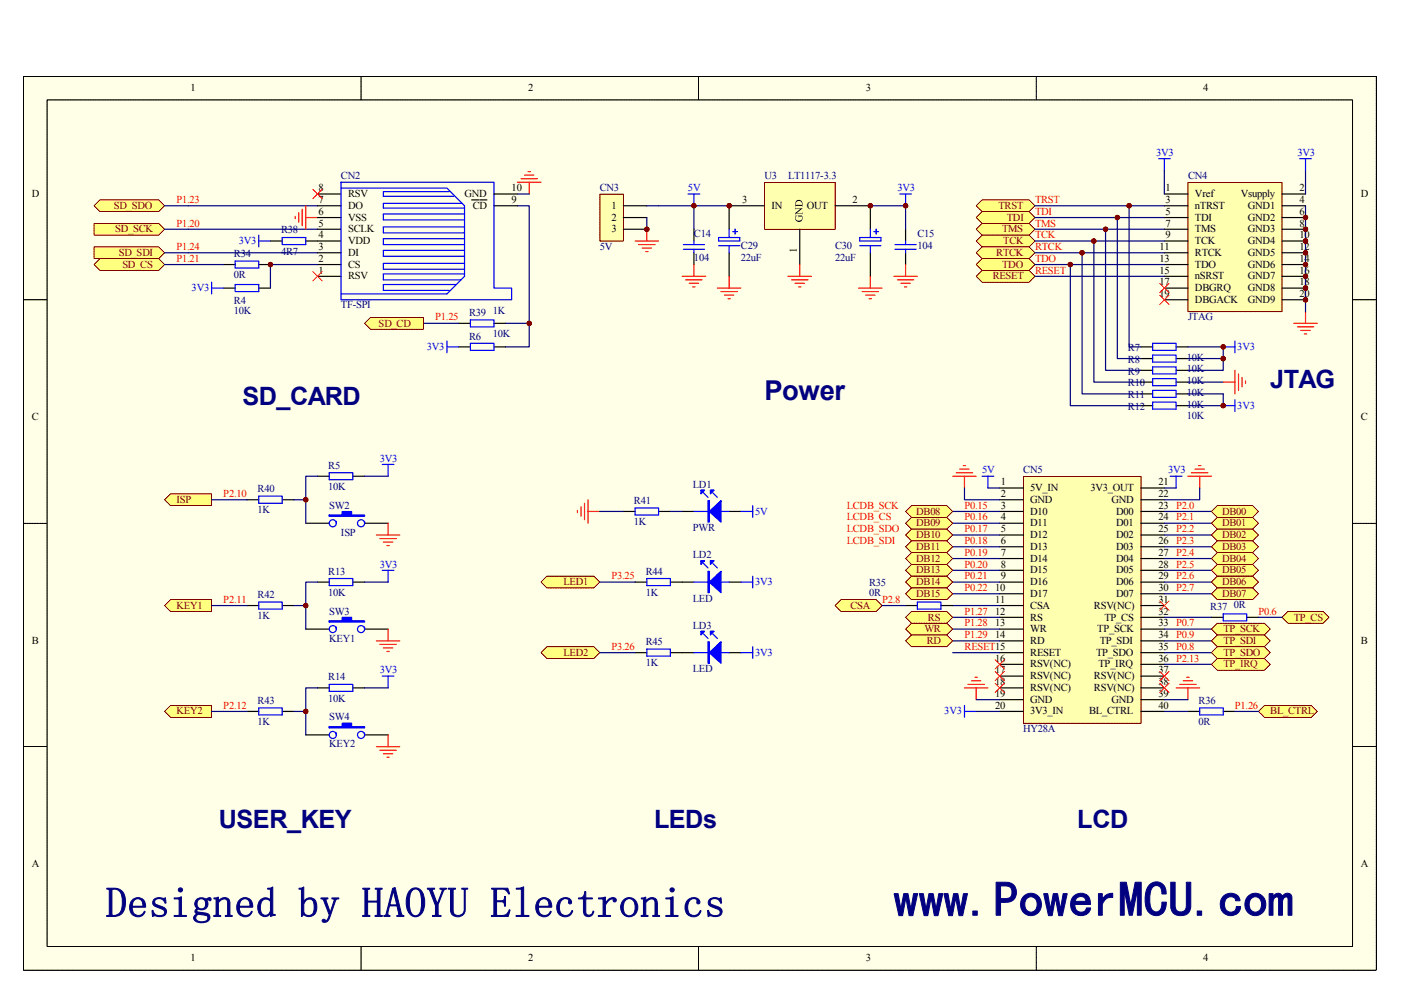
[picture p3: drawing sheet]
<svg xmlns="http://www.w3.org/2000/svg" width="297mm" height="210mm" viewBox="0 0 297 210" stroke-linecap="round" stroke-linejoin="round" font-family="sans-serif">
<defs><g id="words">
<text font-size="10.5" fill="#000080" x="189.5" y="194.3">www.PowerMCU.com</text>
<text font-size="9" fill="#000080" x="22.4" y="194.5">Designed by HAOYU Electronics</text>
<text font-size="5.8" fill="#000080" x="162.1" y="84.8">Power</text>
<g font-size="5.4" fill="#000080">
<text x="269.3" y="82.4">JTAG</text>
<text x="51.4" y="85.9">SD_CARD</text>
<text x="46.4" y="175.7">USER_KEY</text>
<text x="138.7" y="175.7">LEDs</text>
<text x="228.4" y="175.7">LCD</text>
</g>
<g font-size="2.2">
<text x="40.4" y="19.3">1</text>
<text x="112" y="19.3">2</text>
<text x="183.6" y="19.3">3</text>
<text x="255.1" y="19.3">4</text>
<text x="6.7" y="41.8">D</text>
<text x="67.6" y="40.5">8</text>
<text x="73.8" y="41.8">RSV</text>
<text x="98.5" y="41.8">GND</text>
<text x="108.5" y="40.5">10</text>
<text x="247.1" y="40.5">1</text>
<text x="253.3" y="41.8">Vref</text>
<text x="263.1" y="41.8">Vsupply</text>
<text x="275.5" y="40.5">2</text>
<text x="288.5" y="41.8">D</text>
<text x="67.6" y="45.6">6</text>
<text x="67.6" y="43.1">7</text>
<text x="73.8" y="46.8">VSS</text>
<text x="73.8" y="44.3">DO</text>
<text x="100.2" y="44.3">CD</text>
<text x="108.5" y="43.1">9</text>
<text x="129.6" y="44.3">1</text>
<text x="129.6" y="46.8">2</text>
<text x="157.3" y="43.1">3</text>
<text x="163.6" y="44.3">IN</text>
<text x="171" y="44.3">OUT</text>
<text x="180.8" y="43.1">2</text>
<text x="247.1" y="43.1">3</text>
<text x="247.1" y="45.6">5</text>
<text x="253.3" y="44.3">nTRST</text>
<text x="253.3" y="46.8">TDI</text>
<text x="264.6" y="44.3">GND1</text>
<text x="264.6" y="46.8">GND2</text>
<text x="275.5" y="43.1">4</text>
<text x="275.5" y="45.6">6</text>
<text x="67.6" y="53">3</text>
<text x="67.6" y="50.5">4</text>
<text x="67.6" y="48">5</text>
<text x="73.8" y="51.8">VDD</text>
<text x="73.8" y="49.3">SCLK</text>
<text x="129.6" y="49.3">3</text>
<text x="245.9" y="53">11</text>
<text x="247.1" y="48">7</text>
<text x="247.1" y="50.5">9</text>
<text x="253.3" y="49.3">TMS</text>
<text x="253.3" y="51.8">TCK</text>
<text x="264.6" y="49.3">GND3</text>
<text x="264.6" y="51.8">GND4</text>
<text x="275.5" y="48">8</text>
<text x="275.5" y="50.5">10</text>
<text x="275.5" y="53">12</text>
<text x="67.6" y="58">1</text>
<text x="67.6" y="55.5">2</text>
<text x="73.8" y="59.3">RSV</text>
<text x="73.8" y="56.7">CS</text>
<text x="73.8" y="54.3">DI</text>
<text x="245.9" y="55.5">13</text>
<text x="245.9" y="58">15</text>
<text x="253.3" y="54.3">RTCK</text>
<text x="253.3" y="56.7">TDO</text>
<text x="253.3" y="59.3">nSRST</text>
<text x="264.6" y="54.3">GND5</text>
<text x="264.6" y="56.7">GND6</text>
<text x="264.6" y="59.3">GND7</text>
<text x="275.5" y="55.5">14</text>
<text x="275.5" y="58">16</text>
<text x="245.9" y="60.5">17</text>
<text x="245.9" y="63">19</text>
<text x="253.3" y="61.8">DBGRQ</text>
<text x="253.3" y="64.3">DBGACK</text>
<text x="264.6" y="61.8">GND8</text>
<text x="264.6" y="64.3">GND9</text>
<text x="275.5" y="60.5">18</text>
<text x="275.5" y="63">20</text>
<text x="6.7" y="89.2">C</text>
<text x="288.5" y="89.2">C</text>
<text x="212.2" y="102.9">1</text>
<text x="212.2" y="105.4">2</text>
<text x="212.2" y="107.9">3</text>
<text x="218.4" y="104.2">5V_IN</text>
<text x="218.4" y="106.7">GND</text>
<text x="231.2" y="104.2">3V3_OUT</text>
<text x="235.6" y="106.7">GND</text>
<text x="245.6" y="107.9">23 P2.0</text>
<text x="245.6" y="105.4">22</text>
<text x="245.6" y="102.9">21</text>
<text x="212.2" y="110.4">4</text>
<text x="212.2" y="112.9">5</text>
<text x="218.4" y="109.2">D10</text>
<text x="218.4" y="111.6">D11</text>
<text x="236.6" y="109.2">D00</text>
<text x="236.6" y="111.6">D01</text>
<text x="245.6" y="110.4">24 P2.1</text>
<text x="245.6" y="112.9">25 P2.2</text>
<text x="212.2" y="115.4">6</text>
<text x="212.2" y="117.9">7</text>
<text x="218.4" y="114.1">D12</text>
<text x="218.4" y="116.6">D13</text>
<text x="218.4" y="119.1">D14</text>
<text x="236.6" y="114.1">D02</text>
<text x="236.6" y="116.6">D03</text>
<text x="236.6" y="119.1">D04</text>
<text x="245.6" y="115.4">26 P2.3</text>
<text x="245.6" y="117.9">27 P2.4</text>
<text x="211" y="125.4">10</text>
<text x="212.2" y="120.4">8</text>
<text x="212.2" y="122.9">9</text>
<text x="218.4" y="121.6">D15</text>
<text x="218.4" y="124.1">D16</text>
<text x="236.6" y="121.6">D05</text>
<text x="236.6" y="124.1">D06</text>
<text x="245.6" y="120.4">28 P2.5</text>
<text x="245.6" y="122.9">29 P2.6</text>
<text x="245.6" y="125.4">30 P2.7</text>
<text x="211" y="127.8">11</text>
<text x="211" y="130.3">12</text>
<text x="218.4" y="126.6">D17</text>
<text x="218.4" y="129.1">CSA</text>
<text x="218.4" y="131.6">RS</text>
<text x="231.9" y="129.1">RSV(NC)</text>
<text x="234.2" y="131.6">TP_CS</text>
<text x="236.6" y="126.6">D07</text>
<text x="245.6" y="130.3">32</text>
<text x="245.6" y="127.8">31</text>
<text x="6.7" y="136.6">B</text>
<text x="211" y="132.8">13</text>
<text x="211" y="135.3">14</text>
<text x="218.4" y="134.1">WR</text>
<text x="218.4" y="136.6">RD</text>
<text x="232.6" y="134.1">TP_SCK</text>
<text x="233.2" y="136.6">TP_SDI</text>
<text x="245.6" y="132.8">33 P0.7</text>
<text x="245.6" y="137.8">35 P0.8</text>
<text x="245.6" y="135.3">34 P0.9</text>
<text x="288.5" y="136.6">B</text>
<text x="211" y="140.3">16</text>
<text x="211" y="142.8">17</text>
<text x="218.4" y="139.1">RESET</text>
<text x="218.4" y="141.5">RSV(NC)</text>
<text x="232.4" y="139.1">TP_SDO</text>
<text x="232.9" y="141.5">TP_IRQ</text>
<text x="245.6" y="140.3">36 P2.13</text>
<text x="245.6" y="142.8">37</text>
<text x="211" y="145.3">18</text>
<text x="211" y="147.8">19</text>
<text x="218.4" y="144">RSV(NC)</text>
<text x="218.4" y="146.5">RSV(NC)</text>
<text x="218.4" y="149">GND</text>
<text x="231.9" y="144">RSV(NC)</text>
<text x="231.9" y="146.5">RSV(NC)</text>
<text x="235.6" y="149">GND</text>
<text x="245.6" y="147.8">39</text>
<text x="245.6" y="145.3">38</text>
<text x="211" y="150.3">20</text>
<text x="218.4" y="151.5">3V3_IN</text>
<text x="230.9" y="151.5">BL_CTRL</text>
<text x="245.6" y="150.3">40</text>
<text x="6.7" y="184">A</text>
<text x="288.5" y="184">A</text>
<text x="40.4" y="203.9">1</text>
<text x="112" y="203.9">2</text>
<text x="183.6" y="203.9">3</text>
<text x="255.1" y="203.9">4</text>
</g>
<g font-size="2.2" fill="#00f">
<text x="245.1" y="33">3V3</text>
<text x="275.1" y="33">3V3</text>
<text x="145.9" y="40.5">5V</text>
<text x="190.3" y="40.5">3V3</text>
<text x="50.6" y="51.8">3V3</text>
<text x="40.6" y="61.8">3V3</text>
<text x="90.5" y="74.3">3V3</text>
<text x="262.3" y="74.3">3V3</text>
<text x="262.3" y="86.7">3V3</text>
<text x="80.6" y="97.9">3V3</text>
<text x="208.2" y="100.4">5V</text>
<text x="247.6" y="100.4">3V3</text>
<text x="160.1" y="109.2">5V</text>
<text x="80.6" y="120.4">3V3</text>
<text x="160.1" y="124.1">3V3</text>
<text x="80.6" y="142.8">3V3</text>
<text x="160.1" y="139.1">3V3</text>
<text x="200.2" y="151.5">3V3</text>
</g>
<g font-size="2.2" fill="#000080">
<text x="72.3" y="38">CN2</text>
<text x="127.2" y="40.5">CN3</text>
<text x="162.1" y="38">U3</text>
<text x="167.1" y="38">LT1117-3.3</text>
<text x="251.9" y="38">CN4</text>
<text x="59.6" y="49.5">R38</text>
<text x="127.2" y="53">5V</text>
<text x="147.1" y="50.3">C14</text>
<text x="157.1" y="52.8">C29</text>
<text x="177.1" y="52.8">C30</text>
<text x="194.5" y="50.3">C15</text>
<text x="194.5" y="52.8">104</text>
<text x="49.6" y="54.5">R34</text>
<text x="49.6" y="59">0R</text>
<text x="59.6" y="54">4R7</text>
<text x="147.1" y="55.3">104</text>
<text x="157.1" y="55.3">22uF</text>
<text x="177.1" y="55.3">22uF</text>
<text x="49.6" y="64.5">R4</text>
<text x="72.3" y="65.3">TF-SPI</text>
<text x="49.6" y="66.5">10K</text>
<text x="99.5" y="67">R39</text>
<text x="104.5" y="66.5">1K</text>
<text x="104.5" y="71.5">10K</text>
<text x="251.9" y="68">JTAG</text>
<text x="99.5" y="72">R6</text>
<text x="239.1" y="74.5">R7</text>
<text x="239.1" y="77">R8</text>
<text x="251.6" y="76.5">10K</text>
<text x="239.1" y="79.5">R9</text>
<text x="239.1" y="82">R10</text>
<text x="251.6" y="79">10K</text>
<text x="251.6" y="81.5">10K</text>
<text x="251.6" y="83.9">10K</text>
<text x="239.1" y="84.5">R11</text>
<text x="239.1" y="87">R12</text>
<text x="251.6" y="86.4">10K</text>
<text x="251.6" y="88.9">10K</text>
<text x="69.6" y="99.4">R5</text>
<text x="217" y="100.4">CN5</text>
<text x="54.6" y="104.4">R40</text>
<text x="69.6" y="103.9">10K</text>
<text x="69.8" y="107.9">SW2</text>
<text x="134.4" y="106.9">R41</text>
<text x="146.9" y="103.4">LD1</text>
<text x="54.6" y="108.9">1K</text>
<text x="72.3" y="113.7">ISP</text>
<text x="134.4" y="111.4">1K</text>
<text x="146.9" y="112.6">PWR</text>
<text x="146.9" y="118.4">LD2</text>
<text x="69.6" y="121.9">R13</text>
<text x="136.9" y="121.9">R44</text>
<text x="184.3" y="124.4">R35</text>
<text x="54.6" y="126.9">R42</text>
<text x="54.6" y="131.4">1K</text>
<text x="69.6" y="126.4">10K</text>
<text x="69.8" y="130.3">SW3</text>
<text x="136.9" y="126.4">1K</text>
<text x="146.9" y="127.6">LED</text>
<text x="184.3" y="126.4">0R</text>
<text x="256.6" y="129.3">R37</text>
<text x="261.6" y="128.9">0R</text>
<text x="69.8" y="136.1">KEY1</text>
<text x="136.9" y="136.9">R45</text>
<text x="146.9" y="133.3">LD3</text>
<text x="136.9" y="141.3">1K</text>
<text x="146.9" y="142.6">LED</text>
<text x="54.6" y="149.3">R43</text>
<text x="69.6" y="144.3">R14</text>
<text x="69.6" y="148.8">10K</text>
<text x="254.1" y="149.3">R36</text>
<text x="54.6" y="153.8">1K</text>
<text x="69.8" y="152.8">SW4</text>
<text x="217" y="155.3">HY28A</text>
<text x="254.1" y="153.8">0R</text>
<text x="69.8" y="158.5">KEY2</text>
</g>
<g font-size="2.2" fill="#800000">
<text x="24.2" y="44.3">SD_SDO</text>
<text x="211.7" y="44.3">TRST</text>
<text x="213.5" y="46.8">TDI</text>
<text x="24.4" y="49.3">SD_SCK</text>
<text x="212.4" y="49.3">TMS</text>
<text x="212.7" y="51.8">TCK</text>
<text x="25.2" y="54.3">SD_SDI</text>
<text x="25.9" y="56.7">SD_CS</text>
<text x="210.5" y="59.3">RESET</text>
<text x="211.2" y="54.3">RTCK</text>
<text x="212.4" y="56.7">TDO</text>
<text x="80.3" y="69.3">SD_CD</text>
<text x="37.4" y="106.7">ISP</text>
<text x="194.2" y="109.2">DB08</text>
<text x="194.2" y="111.6">DB09</text>
<text x="259.1" y="109.2">DB00</text>
<text x="259.1" y="111.6">DB01</text>
<text x="194.2" y="114.1">DB10</text>
<text x="194.2" y="116.6">DB11</text>
<text x="194.2" y="119.1">DB12</text>
<text x="259.1" y="114.1">DB02</text>
<text x="259.1" y="116.6">DB03</text>
<text x="259.1" y="119.1">DB04</text>
<text x="119.4" y="124.1">LED1</text>
<text x="194.2" y="121.6">DB13</text>
<text x="194.2" y="124.1">DB14</text>
<text x="259.1" y="121.6">DB05</text>
<text x="259.1" y="124.1">DB06</text>
<text x="37.4" y="129.1">KEY1</text>
<text x="180.3" y="129.1">CSA</text>
<text x="194.2" y="126.6">DB15</text>
<text x="196.7" y="131.6">RS</text>
<text x="259.1" y="126.6">DB07</text>
<text x="274.3" y="131.6">TP_CS</text>
<text x="196" y="134.1">WR</text>
<text x="196.5" y="136.6">RD</text>
<text x="259.4" y="134.1">TP_SCK</text>
<text x="259.4" y="136.6">TP_SDI</text>
<text x="119.4" y="139.1">LED2</text>
<text x="259.4" y="139.1">TP_SDO</text>
<text x="259.4" y="141.5">TP_IRQ</text>
<text x="37.4" y="151.5">KEY2</text>
<text x="269.3" y="151.5">BL_CTRL</text>
</g>
<g font-size="2.2" fill="#f00">
<text x="37.4" y="43.1">P1.23</text>
<text x="219.5" y="43.1">TRST</text>
<text x="219.5" y="45.6">TDI</text>
<text x="37.4" y="48">P1.20</text>
<text x="37.4" y="53">P1.24</text>
<text x="219.5" y="48">TMS</text>
<text x="219.5" y="50.5">TCK</text>
<text x="219.5" y="53">RTCK</text>
<text x="37.4" y="55.5">P1.21</text>
<text x="219.5" y="55.5">TDO</text>
<text x="219.5" y="58">RESET</text>
<text x="92.3" y="68">P1.25</text>
<text x="47.3" y="105.4">P2.10</text>
<text x="179.5" y="107.9">LCDB_SCK</text>
<text x="204.5" y="107.9">P0.15</text>
<text x="179.5" y="110.4">LCDB_CS</text>
<text x="179.5" y="112.9">LCDB_SDO</text>
<text x="204.5" y="110.4">P0.16</text>
<text x="204.5" y="112.9">P0.17</text>
<text x="179.5" y="115.4">LCDB_SDI</text>
<text x="204.5" y="115.4">P0.18</text>
<text x="204.5" y="117.9">P0.19</text>
<text x="129.6" y="122.9">P3.25</text>
<text x="204.5" y="120.4">P0.20</text>
<text x="204.5" y="122.9">P0.21</text>
<text x="204.5" y="125.4">P0.22</text>
<text x="47.3" y="127.8">P2.11</text>
<text x="187" y="127.8">P2.8</text>
<text x="204.5" y="130.3">P1.27</text>
<text x="266.8" y="130.3">P0.6</text>
<text x="129.6" y="137.8">P3.26</text>
<text x="204.5" y="132.8">P1.28</text>
<text x="204.5" y="135.3">P1.29</text>
<text x="204.5" y="137.8">RESET15</text>
<text x="47.3" y="150.3">P2.12</text>
<text x="261.8" y="150.3">P1.26</text>
</g>
</g></defs>
<path d="M5 16.2h286.8v189.6h-286.8z" fill="#ffffe8"/>
<g fill="#000">
<path d="M76.5 21l.1 .2h-.1zM76.5 20.9l.1 .2zM76.5 20.7l.1 .1-.1 .2zM76.5 20.6l.1 .2zM76.5 20.5l.1 .2zM76.5 20.3l.1 .3zM76.5 20.2l.1 .1-.1 .2zM76.5 20.1l.1 .2zM76.5 20l.1 .2zM76.5 19.8l.1 .3zM76.5 19.7h.1l-.1 .2zM76.5 19.6l.1 .2zM76.5 19.4l.1 .2zM76.5 19.3l.1 .2zM76.5 19.2h.1l-.1 .2zM76.5 19l.1 .2zM76.5 18.9l.1 .2zM76.5 18.8l.1 .2zM76.5 18.6l.1 .1-.1 .2zM76.5 18.5l.1 .2zM76.5 18.4l.1 .2zM76.5 18.2l.1 .3zM76.5 18.1h.1l-.1 .3zM76.5 18l.1 .2zM76.5 17.8l.1 .3zM76.5 17.7l.1 .2zM76.5 17.6h.1l-.1 .2zM76.5 17.4l.1 .3zM76.5 17.3l.1 .2zM76.5 17.2l.1 .2zM76.5 17l.1 .1-.1 .2zM76.5 16.9l.1 .2zM76.5 16.8l.1 .2zM76.5 16.6l.1 .3zM76.5 16.5l.1 .1-.1 .2zM76.5 16.4l.1 .2zM76.5 16.3l.1 .2zM76.5 16.2l.1 .1zM76.5 21.1l.1 .1z"/>
<path d="M148.1 21l.1 .2h-.1zM148.1 20.9v.2zM148.1 20.7v.3zM148.1 20.6v.2zM148.1 20.5v.2zM148.1 20.3v.3zM148.1 20.2v.3zM148.1 20.1v.2zM148.1 20v.2zM148.1 19.8v.3zM148.1 19.7v.2zM148.1 19.6v.2zM148.1 19.4v.3zM148.1 19.3v.2zM148.1 19.2v.2zM148.1 19v.3zM148.1 18.9v.2zM148.1 18.8v.2zM148.1 18.6v.3zM148.1 18.5v.2zM148.1 18.4v.2zM148.1 18.2v.3zM148.1 18.1v.3zM148.1 18v.2zM148.1 17.8v.3zM148.1 17.7v.2zM148.1 17.6v.2zM148.1 17.4v.3zM148.1 17.3v.2zM148.1 17.2v.2zM148.1 17v.3zM148.1 16.9v.2zM148.1 16.8v.2zM148.1 16.6v.3zM148.1 16.5v.3zM148.1 16.4v.2zM148.1 16.3v.2zM148.1 16.2l.1 .1zM148.1 21.2a.07 .07 0 0 1 .1 0 .07 .07 0 0 1-.1 0z"/>
<path d="M219.6 21l.1 .2h-.1zM219.6 20.9l.1 .2zM219.6 20.7l.1 .3zM219.6 20.6l.1 .2zM219.6 20.5l.1 .2zM219.6 20.3l.1 .3zM219.6 20.2l.1 .3zM219.6 20.1l.1 .2zM219.6 20l.1 .2zM219.6 19.8l.1 .3zM219.6 19.7l.1 .2zM219.6 19.6l.1 .2zM219.6 19.4l.1 .3zM219.6 19.3l.1 .2zM219.6 19.2l.1 .2zM219.6 19l.1 .3zM219.6 18.9l.1 .2zM219.6 18.8l.1 .2zM219.6 18.6l.1 .3zM219.6 18.5l.1 .2zM219.6 18.4l.1 .2zM219.6 18.2l.1 .3zM219.6 18.1l.1 .3zM219.6 18l.1 .2zM219.6 17.8l.1 .3zM219.6 17.7l.1 .2zM219.6 17.6l.1 .2zM219.6 17.4l.1 .3zM219.6 17.3l.1 .2zM219.6 17.2l.1 .2zM219.6 17l.1 .3zM219.6 16.9l.1 .2zM219.6 16.8l.1 .2zM219.6 16.6l.1 .3zM219.6 16.5l.1 .3zM219.6 16.4l.1 .2zM219.6 16.3l.1 .2zM219.6 16.2l.1 .1zM219.6 21.2a.07 .07 0 0 1 .1 0 .07 .07 0 0 1-.1 0z"/>
<path d="M5 63.5l.2 .1-.2 .1zM5.1 63.5l.2 .1-.2 .1zM5.2 63.5l.2 .1zM5.3 63.5l.2 .1zM5.5 63.5l.2 .1-.2 .1zM5.6 63.5l.2 .1-.2 .1zM5.7 63.5l.2 .1zM5.9 63.5l.2 .1zM6 63.5l.2 .1-.2 .1zM6.1 63.5l.3 .1-.2 .1zM6.3 63.5l.2 .1zM6.4 63.5l.2 .1zM6.5 63.5l.3 .1-.2 .1zM6.6 63.5l.3 .1-.2 .1zM6.8 63.5l.2 .1zM6.9 63.5l.2 .1zM7 63.5l.3 .1-.2 .1zM7.2 63.5l.2 .1-.2 .1zM7.3 63.5l.2 .1zM7.4 63.5l.3 .1zM7.6 63.5l.2 .1-.2 .1zM7.7 63.5l.3 .1-.3 .1zM7.8 63.5l.3 .1zM8 63.5l.2 .1zM8.1 63.5l.3 .1-.3 .1zM8.2 63.5l.3 .1-.2 .1zM8.4 63.5l.2 .1zM8.5 63.5l.2 .1zM8.6 63.5l.2 .1zM8.8 63.5l.2 .1-.2 .1zM8.9 63.5l.2 .1zM9 63.5l.3 .1zM9.2 63.5l.2 .1zM9.3 63.5l.2 .1-.2 .1zM9.4 63.5l.3 .1zM9.6 63.5l.2 .1zM9.7 63.5l.2 .1zM9.8 63.5l.2 .1-.1 .1zM4.9 63.5l.1 .1z"/>
<path d="M286.8 63.5l.2 .1-.2 .1zM286.9 63.5l.2 .1zM287 63.5l.2 .1zM287.1 63.5l.3 .1-.2 .1zM287.3 63.5l.2 .1-.2 .1zM287.4 63.5l.2 .1zM287.5 63.5l.2 .1zM287.7 63.5l.2 .1-.2 .1zM287.8 63.5l.2 .1-.2 .1zM287.9 63.5l.2 .1zM288 63.5l.3 .1zM288.2 63.5l.2 .1-.2 .1zM288.3 63.5l.3 .1-.2 .1zM288.5 63.5l.2 .1zM288.6 63.5l.2 .1zM288.7 63.5l.3 .1-.2 .1zM288.8 63.5l.3 .1-.2 .1zM289 63.5l.2 .1zM289.1 63.5l.2 .1zM289.2 63.5l.3 .1-.2 .1zM289.4 63.5l.2 .1-.2 .1zM289.5 63.5l.2 .1zM289.6 63.5l.3 .1zM289.8 63.5l.2 .1-.2 .1zM289.9 63.5l.2 .1-.1 .1zM290 63.5l.3 .1zM290.2 63.5l.2 .1zM290.3 63.5l.3 .1-.3 .1zM290.4 63.5l.3 .1-.2 .1zM290.6 63.5l.2 .1zM290.7 63.5l.2 .1zM290.8 63.5l.3 .1-.2 .1zM291 63.5l.2 .1-.2 .1zM291.1 63.5l.2 .1zM291.2 63.5l.2 .1zM291.4 63.5l.2 .1-.2 .1zM291.5 63.5l.2 .1-.2 .1zM291.6 63.5l.2 .1zM286.7 63.5l.1 .1z"/>
<path d="M5 110.9l.2 .1h-.2zM5.1 110.9l.2 .1zM5.2 110.9l.2 .1zM5.3 110.9l.3 .1zM5.5 110.9l.2 .1zM5.6 110.9l.2 .1zM5.7 110.9l.3 .1zM5.9 110.9l.2 .1zM6 110.9l.2 .1zM6.1 110.9l.3 .1zM6.3 110.9l.2 .1zM6.4 110.9l.2 .1zM6.5 110.9l.3 .1zM6.6 110.9l.3 .1zM6.8 110.9l.2 .1zM6.9 110.9l.3 .1zM7 110.9l.3 .1zM7.2 110.9l.2 .1zM7.3 110.9l.3 .1zM7.4 110.9l.3 .1zM7.6 110.9l.2 .1zM7.7 110.9l.3 .1zM7.8 110.9l.3 .1zM8 110.9l.2 .1zM8.1 110.9l.3 .1zM8.2 110.9l.3 .1zM8.4 110.9l.2 .1zM8.5 110.9l.2 .1zM8.6 110.9l.3 .1zM8.8 110.9l.2 .1zM8.9 110.9l.2 .1zM9 110.9l.3 .1zM9.2 110.9l.2 .1zM9.3 110.9l.2 .1zM9.4 110.9l.3 .1zM9.6 110.9l.2 .1zM9.7 110.9l.2 .1zM9.8 110.9l.2 .1zM4.9 110.9l.1 .1z"/>
<path d="M286.8 110.9l.2 .1h-.2zM286.9 110.9l.2 .1zM287 110.9l.2 .1zM287.1 110.9l.3 .1zM287.3 110.9l.2 .1zM287.4 110.9l.2 .1zM287.5 110.9l.3 .1zM287.7 110.9l.2 .1zM287.8 110.9l.2 .1zM287.9 110.9l.3 .1zM288 110.9l.3 .1zM288.2 110.9l.2 .1zM288.3 110.9l.3 .1zM288.5 110.9l.2 .1zM288.6 110.9l.2 .1zM288.7 110.9l.3 .1zM288.8 110.9l.3 .1zM289 110.9l.2 .1zM289.1 110.9l.2 .1zM289.2 110.9l.3 .1zM289.4 110.9l.2 .1zM289.5 110.9l.2 .1zM289.6 110.9l.3 .1zM289.8 110.9l.2 .1zM289.9 110.9l.2 .1zM290 110.9l.3 .1zM290.2 110.9l.2 .1zM290.3 110.9l.3 .1zM290.4 110.9l.3 .1zM290.6 110.9l.2 .1zM290.7 110.9l.2 .1zM290.8 110.9l.3 .1zM291 110.9l.2 .1zM291.1 110.9l.2 .1zM291.2 110.9l.3 .1zM291.4 110.9l.2 .1zM291.5 110.9l.2 .1zM291.6 110.9l.2 .1zM286.7 110.9l.1 .1z"/>
<path d="M5 158.3l.2 .1h-.2zM5.1 158.3l.2 .1zM5.2 158.3l.2 .1zM5.3 158.3l.3 .1zM5.5 158.3l.2 .1zM5.6 158.3l.2 .1zM5.7 158.3l.3 .1zM5.9 158.3l.2 .1zM6 158.3l.2 .1zM6.1 158.3l.3 .1zM6.3 158.3l.2 .1zM6.4 158.3l.2 .1zM6.5 158.3l.3 .1zM6.6 158.3l.3 .1zM6.8 158.3l.2 .1zM6.9 158.3l.3 .1zM7 158.3l.3 .1zM7.2 158.3l.2 .1zM7.3 158.3l.3 .1zM7.4 158.3l.3 .1zM7.6 158.3l.2 .1zM7.7 158.3l.3 .1zM7.8 158.3l.3 .1zM8 158.3l.2 .1zM8.1 158.3l.3 .1zM8.2 158.3l.3 .1zM8.4 158.3l.2 .1zM8.5 158.3l.2 .1zM8.6 158.3l.3 .1zM8.8 158.3l.2 .1zM8.9 158.3l.2 .1zM9 158.3l.3 .1zM9.2 158.3l.2 .1zM9.3 158.3l.2 .1zM9.4 158.3l.3 .1zM9.6 158.3l.2 .1zM9.7 158.3l.2 .1zM9.8 158.3l.2 .1zM4.9 158.3l.1 .1z"/>
<path d="M286.8 158.3l.2 .1h-.2zM286.9 158.3l.2 .1zM287 158.3l.2 .1zM287.1 158.3l.3 .1zM287.3 158.3l.2 .1zM287.4 158.3l.2 .1zM287.5 158.3l.3 .1zM287.7 158.3l.2 .1zM287.8 158.3l.2 .1zM287.9 158.3l.3 .1zM288 158.3l.3 .1zM288.2 158.3l.2 .1zM288.3 158.3l.3 .1zM288.5 158.3l.2 .1zM288.6 158.3l.2 .1zM288.7 158.3l.3 .1zM288.8 158.3l.3 .1zM289 158.3l.2 .1zM289.1 158.3l.2 .1zM289.2 158.3l.3 .1zM289.4 158.3l.2 .1zM289.5 158.3l.2 .1zM289.6 158.3l.3 .1zM289.8 158.3l.2 .1zM289.9 158.3l.2 .1zM290 158.3l.3 .1zM290.2 158.3l.2 .1zM290.3 158.3l.3 .1zM290.4 158.3l.3 .1zM290.6 158.3l.2 .1zM290.7 158.3l.2 .1zM290.8 158.3l.3 .1zM291 158.3l.2 .1zM291.1 158.3l.2 .1zM291.2 158.3l.3 .1zM291.4 158.3l.2 .1zM291.5 158.3l.2 .1zM291.6 158.3l.2 .1zM286.7 158.3l.1 .1z"/>
<path d="M76.5 200.8h.1v.2zM76.5 200.9l.1 .2zM76.5 201l.1 .2zM76.5 201.1l.1 .1-.1 .2zM76.5 201.3h.1l-.1 .2zM76.5 201.4l.1 .2zM76.5 201.5l.1 .2zM76.5 201.7h.1l-.1 .2zM76.5 201.8h.1l-.1 .2zM76.5 201.9l.1 .2zM76.5 202.1l.1 .2zM76.5 202.2h.1l-.1 .2zM76.5 202.3l.1 .1-.1 .2zM76.5 202.5l.1 .2zM76.5 202.6l.1 .2zM76.5 202.7l.1 .1-.1 .2zM76.5 202.8l.1 .1-.1 .2zM76.5 203l.1 .2zM76.5 203.1l.1 .2zM76.5 203.2l.1 .1-.1 .2zM76.5 203.4h.1l-.1 .2zM76.5 203.5l.1 .2zM76.5 203.6l.1 .3zM76.5 203.8h.1l-.1 .2zM76.5 203.9l.1 .1-.1 .2zM76.5 204l.1 .3zM76.5 204.2l.1 .2zM76.5 204.3h.1l-.1 .3zM76.5 204.4l.1 .1-.1 .2zM76.5 204.6l.1 .2zM76.5 204.7l.1 .2zM76.5 204.8l.1 .1-.1 .2zM76.5 205h.1l-.1 .2zM76.5 205.1l.1 .2zM76.5 205.2l.1 .2zM76.5 205.4h.1l-.1 .2zM76.5 205.5h.1l-.1 .2zM76.5 205.6l.1 .2zM76.5 200.7l.1 .1z"/>
<path d="M148.1 200.8h.1l-.1 .2zM148.1 200.9v.2zM148.1 201v.2zM148.1 201.1v.3zM148.1 201.3v.2zM148.1 201.4v.2zM148.1 201.5v.3zM148.1 201.7v.2zM148.1 201.8v.2zM148.1 201.9v.3zM148.1 202.1v.2zM148.1 202.2v.2zM148.1 202.3v.3zM148.1 202.5v.2zM148.1 202.6v.2zM148.1 202.7v.3zM148.1 202.8v.3zM148.1 203v.2zM148.1 203.1v.2zM148.1 203.2v.3zM148.1 203.4v.2zM148.1 203.5v.3zM148.1 203.6v.3zM148.1 203.8v.2zM148.1 203.9v.3zM148.1 204v.3zM148.1 204.2v.2zM148.1 204.3v.3zM148.1 204.4v.3zM148.1 204.6v.2zM148.1 204.7v.2zM148.1 204.8v.3zM148.1 205v.2zM148.1 205.1v.2zM148.1 205.2v.3zM148.1 205.4v.2zM148.1 205.5v.2zM148.1 205.6l.1 .2zM148.1 200.7l.1 .1z"/>
<path d="M219.6 200.8h.1v.2zM219.6 200.9l.1 .2zM219.6 201l.1 .2zM219.6 201.1l.1 .3zM219.6 201.3l.1 .2zM219.6 201.4l.1 .2zM219.6 201.5l.1 .3zM219.6 201.7l.1 .2zM219.6 201.8l.1 .2zM219.6 201.9l.1 .3zM219.6 202.1l.1 .2zM219.6 202.2l.1 .2zM219.6 202.3l.1 .3zM219.6 202.5l.1 .2zM219.6 202.6l.1 .2zM219.6 202.7l.1 .3zM219.6 202.8l.1 .3zM219.6 203l.1 .2zM219.6 203.1l.1 .2zM219.6 203.2l.1 .3zM219.6 203.4l.1 .2zM219.6 203.5l.1 .3zM219.6 203.6l.1 .3zM219.6 203.8l.1 .2zM219.6 203.9l.1 .3zM219.6 204l.1 .3zM219.6 204.2l.1 .2zM219.6 204.3l.1 .3zM219.6 204.4l.1 .3zM219.6 204.6l.1 .2zM219.6 204.7l.1 .2zM219.6 204.8l.1 .3zM219.6 205l.1 .2zM219.6 205.1l.1 .2zM219.6 205.2l.1 .3zM219.6 205.4l.1 .2zM219.6 205.5l.1 .2zM219.6 205.6l.1 .2zM219.6 200.7l.1 .1z"/>
<path d="M286.6 200.7h.2v.2zM286.5 200.7l.2 .1-.2 .1zM286.4 200.7l.2 .1-.2 .1zM286.2 200.7l.3 .1zM286.1 200.7l.2 .1-.2 .1zM286 200.7l.2 .1-.2 .1zM285.8 200.7l.3 .1-.2 .1zM285.7 200.7l.2 .1zM285.6 200.7l.2 .1-.2 .1zM285.4 200.7l.3 .1-.2 .1zM285.3 200.7l.2 .1-.2 .1zM285.2 200.7l.2 .1zM285 200.7l.3 .1-.2 .1zM284.9 200.7l.2 .1-.2 .1zM284.8 200.7l.2 .1-.2 .1zM284.6 200.7l.3 .1zM284.5 200.7l.3 .1-.3 .1zM284.4 200.7l.2 .1-.2 .1zM284.2 200.7l.3 .1-.2 .1zM284.1 200.7l.2 .1zM284 200.7l.2 .1-.2 .1zM283.8 200.7l.3 .1-.2 .1zM283.7 200.7l.2 .1-.1 .1zM283.6 200.7l.2 .1zM283.4 200.7l.3 .1-.2 .1zM283.3 200.7l.2 .1-.1 .1zM283.2 200.7l.2 .1-.2 .1zM283 200.7l.3 .1zM282.9 200.7l.3 .1-.2 .1zM282.8 200.7l.2 .1-.2 .1zM282.7 200.7l.2 .1-.2 .1zM282.5 200.7l.3 .1zM282.4 200.7l.2 .1-.2 .1zM282.2 200.7l.3 .1-.2 .1zM282.1 200.7l.3 .1-.2 .1zM282 200.7l.2 .1zM281.9 200.7l.2 .1-.2 .1zM281.7 200.7l.3 .1-.2 .1zM281.6 200.7l.2 .1-.2 .1zM281.5 200.7l.2 .1zM281.3 200.7l.3 .1-.2 .1zM281.2 200.7l.2 .1-.2 .1zM281.1 200.7l.2 .1-.2 .1zM280.9 200.7l.3 .1zM280.8 200.7l.2 .1-.2 .1zM280.7 200.7l.2 .1-.2 .1zM280.5 200.7l.3 .1-.2 .1zM280.4 200.7l.2 .1zM280.3 200.7l.2 .1-.2 .1zM280.1 200.7l.3 .1-.2 .1zM280 200.7l.2 .1-.1 .1zM279.9 200.7l.2 .1zM279.7 200.7l.3 .1-.2 .1zM279.6 200.7l.2 .1-.1 .1zM279.5 200.7l.2 .1-.2 .1zM279.3 200.7l.3 .1zM279.2 200.7l.3 .1-.3 .1zM279.1 200.7l.2 .1-.2 .1zM278.9 200.7l.3 .1-.2 .1zM278.8 200.7l.3 .1zM278.7 200.7l.2 .1-.2 .1zM278.5 200.7l.3 .1-.2 .1zM278.4 200.7l.3 .1-.2 .1zM278.3 200.7l.2 .1zM278.2 200.7l.2 .1-.2 .1zM278 200.7l.3 .1-.2 .1zM277.9 200.7l.2 .1-.2 .1zM277.8 200.7l.2 .1zM277.6 200.7l.3 .1-.2 .1zM277.5 200.7l.2 .1-.2 .1zM277.4 200.7l.2 .1-.2 .1zM277.2 200.7l.3 .1zM277.1 200.7l.2 .1-.2 .1zM277 200.7l.2 .1-.2 .1zM276.8 200.7l.3 .1-.2 .1zM276.7 200.7l.2 .1zM276.6 200.7l.2 .1-.2 .1zM276.4 200.7l.3 .1-.2 .1zM276.3 200.7l.2 .1-.2 .1zM276.2 200.7l.2 .1zM276 200.7l.3 .1-.2 .1zM275.9 200.7l.2 .1-.2 .1zM275.8 200.7l.2 .1-.2 .1zM275.6 200.7l.3 .1zM275.5 200.7l.3 .1-.3 .1zM275.4 200.7l.2 .1-.2 .1zM275.2 200.7l.3 .1-.2 .1zM275.1 200.7l.3 .1zM275 200.7l.2 .1-.2 .1zM274.8 200.7l.3 .1-.2 .1zM274.7 200.7l.3 .1-.2 .1zM274.6 200.7l.2 .1zM274.4 200.7l.3 .1-.2 .1zM274.3 200.7l.2 .1-.1 .1zM274.2 200.7l.2 .1-.2 .1zM274 200.7l.3 .1zM273.9 200.7l.3 .1-.2 .1zM273.8 200.7l.2 .1-.2 .1zM273.7 200.7l.2 .1-.2 .1zM273.5 200.7l.3 .1zM273.4 200.7l.2 .1-.2 .1zM273.3 200.7l.2 .1-.2 .1zM273.1 200.7l.3 .1-.2 .1zM273 200.7l.2 .1zM272.9 200.7l.2 .1-.2 .1zM272.7 200.7l.3 .1-.2 .1zM272.6 200.7l.2 .1-.2 .1zM272.5 200.7l.2 .1zM272.3 200.7l.3 .1-.2 .1zM272.2 200.7l.2 .1-.2 .1zM272.1 200.7l.2 .1-.2 .1zM271.9 200.7l.3 .1zM271.8 200.7l.3 .1-.3 .1zM271.7 200.7l.2 .1-.2 .1zM271.5 200.7l.3 .1-.2 .1zM271.4 200.7l.2 .1zM271.3 200.7l.2 .1-.2 .1zM271.1 200.7l.3 .1-.2 .1zM271 200.7l.2 .1-.1 .1zM270.9 200.7l.2 .1zM270.7 200.7l.3 .1-.2 .1zM270.6 200.7l.2 .1-.1 .1zM270.5 200.7l.2 .1-.2 .1zM270.3 200.7l.3 .1zM270.2 200.7l.3 .1-.2 .1zM270.1 200.7l.2 .1-.2 .1zM270 200.7l.2 .1-.2 .1zM269.8 200.7l.3 .1zM269.7 200.7l.2 .1-.2 .1zM269.5 200.7l.3 .1-.2 .1zM269.4 200.7l.3 .1-.2 .1zM269.3 200.7l.2 .1zM269.2 200.7l.2 .1-.2 .1zM269 200.7l.3 .1-.2 .1zM268.9 200.7l.2 .1-.2 .1zM268.8 200.7l.2 .1zM268.6 200.7l.3 .1-.2 .1zM268.5 200.7l.2 .1-.2 .1zM268.4 200.7l.2 .1-.2 .1zM268.2 200.7l.3 .1zM268.1 200.7l.2 .1-.2 .1zM268 200.7l.2 .1-.2 .1zM267.8 200.7l.3 .1-.2 .1zM267.7 200.7l.2 .1zM267.6 200.7l.2 .1-.2 .1zM267.4 200.7l.3 .1-.2 .1zM267.3 200.7l.2 .1-.1 .1zM267.2 200.7l.2 .1zM267 200.7l.3 .1-.2 .1zM266.9 200.7l.2 .1-.1 .1zM266.8 200.7l.2 .1-.2 .1zM266.6 200.7l.3 .1zM266.5 200.7l.3 .1-.3 .1zM266.4 200.7l.2 .1-.2 .1zM266.2 200.7l.3 .1-.2 .1zM266.1 200.7l.3 .1zM266 200.7l.2 .1-.2 .1zM265.8 200.7l.3 .1-.2 .1zM265.7 200.7l.3 .1-.2 .1zM265.6 200.7l.2 .1zM265.5 200.7l.2 .1-.2 .1zM265.3 200.7l.3 .1-.2 .1zM265.2 200.7l.2 .1-.2 .1zM265.1 200.7l.2 .1zM264.9 200.7l.3 .1-.2 .1zM264.8 200.7l.2 .1-.2 .1zM264.7 200.7l.2 .1-.2 .1zM264.5 200.7l.3 .1zM264.4 200.7l.2 .1-.2 .1zM264.3 200.7l.2 .1-.2 .1zM264.1 200.7l.3 .1-.2 .1zM264 200.7l.2 .1zM263.9 200.7l.2 .1-.2 .1zM263.7 200.7l.3 .1-.2 .1zM263.6 200.7l.2 .1-.2 .1zM263.5 200.7l.2 .1zM263.3 200.7l.3 .1-.2 .1zM263.2 200.7l.2 .1-.2 .1zM263.1 200.7l.2 .1-.2 .1zM262.9 200.7l.3 .1zM262.8 200.7l.3 .1-.3 .1zM262.7 200.7l.2 .1-.2 .1zM262.5 200.7l.3 .1-.2 .1zM262.4 200.7l.3 .1zM262.3 200.7l.2 .1-.2 .1zM262.1 200.7l.3 .1-.2 .1zM262 200.7l.3 .1-.2 .1zM261.9 200.7l.2 .1zM261.7 200.7l.3 .1-.2 .1zM261.6 200.7l.2 .1-.1 .1zM261.5 200.7l.2 .1-.2 .1zM261.3 200.7l.3 .1zM261.2 200.7l.3 .1-.2 .1zM261.1 200.7l.2 .1-.2 .1zM261 200.7l.2 .1-.2 .1zM260.8 200.7l.3 .1zM260.7 200.7l.2 .1-.2 .1zM260.6 200.7l.2 .1-.2 .1zM260.4 200.7l.3 .1-.2 .1zM260.3 200.7l.2 .1zM260.2 200.7l.2 .1-.2 .1zM260 200.7l.3 .1-.2 .1zM259.9 200.7l.2 .1-.2 .1zM259.8 200.7l.2 .1zM259.6 200.7l.3 .1-.2 .1zM259.5 200.7l.2 .1-.2 .1zM259.4 200.7l.2 .1-.2 .1zM259.2 200.7l.3 .1zM259.1 200.7l.3 .1-.3 .1zM259 200.7l.2 .1-.2 .1zM258.8 200.7l.3 .1-.2 .1zM258.7 200.7l.2 .1zM258.6 200.7l.2 .1-.2 .1zM258.4 200.7l.3 .1-.2 .1zM258.3 200.7l.2 .1-.1 .1zM258.2 200.7l.2 .1zM258 200.7l.3 .1-.2 .1zM257.9 200.7l.2 .1-.1 .1zM257.8 200.7l.2 .1-.2 .1zM257.6 200.7l.3 .1zM257.5 200.7l.3 .1-.2 .1zM257.4 200.7l.2 .1-.2 .1zM257.3 200.7l.2 .1-.2 .1zM257.1 200.7l.3 .1zM257 200.7l.2 .1-.2 .1zM256.8 200.7l.3 .1-.2 .1zM256.7 200.7l.3 .1-.2 .1zM256.6 200.7l.2 .1zM256.5 200.7l.2 .1-.2 .1zM256.3 200.7l.3 .1-.2 .1zM256.2 200.7l.2 .1-.2 .1zM256.1 200.7l.2 .1zM255.9 200.7l.3 .1-.2 .1zM255.8 200.7l.2 .1-.2 .1zM255.7 200.7l.2 .1-.2 .1zM255.5 200.7l.3 .1zM255.4 200.7l.2 .1-.2 .1zM255.3 200.7l.2 .1-.2 .1zM255.1 200.7l.3 .1-.2 .1zM255 200.7l.2 .1zM254.9 200.7l.2 .1-.2 .1zM254.7 200.7l.3 .1-.2 .1zM254.6 200.7l.2 .1-.1 .1zM254.5 200.7l.2 .1zM254.3 200.7l.3 .1-.2 .1zM254.2 200.7l.2 .1-.1 .1zM254.1 200.7l.2 .1-.2 .1zM253.9 200.7l.3 .1zM253.8 200.7l.3 .1-.3 .1zM253.7 200.7l.2 .1-.2 .1zM253.5 200.7l.3 .1-.2 .1zM253.4 200.7l.3 .1zM253.3 200.7l.2 .1-.2 .1zM253.1 200.7l.3 .1-.2 .1zM253 200.7l.3 .1-.2 .1zM252.9 200.7l.2 .1zM252.8 200.7l.2 .1-.2 .1zM252.6 200.7l.3 .1-.2 .1zM252.5 200.7l.2 .1-.2 .1zM252.4 200.7l.2 .1zM252.2 200.7l.3 .1-.2 .1zM252.1 200.7l.2 .1-.2 .1zM252 200.7l.2 .1-.2 .1zM251.8 200.7l.3 .1zM251.7 200.7l.2 .1-.2 .1zM251.6 200.7l.2 .1-.2 .1zM251.4 200.7l.3 .1-.2 .1zM251.3 200.7l.2 .1zM251.2 200.7l.2 .1-.2 .1zM251 200.7l.3 .1-.2 .1zM250.9 200.7l.2 .1-.2 .1zM250.8 200.7l.2 .1zM250.6 200.7l.3 .1-.2 .1zM250.5 200.7l.2 .1-.2 .1zM250.4 200.7l.2 .1-.2 .1zM250.2 200.7l.3 .1zM250.1 200.7l.3 .1-.3 .1zM250 200.7l.2 .1-.2 .1zM249.8 200.7l.3 .1-.2 .1zM249.7 200.7l.3 .1zM249.6 200.7l.2 .1-.2 .1zM249.4 200.7l.3 .1-.2 .1zM249.3 200.7l.3 .1-.2 .1zM249.2 200.7l.2 .1zM249 200.7l.3 .1-.2 .1zM248.9 200.7l.2 .1-.1 .1zM248.8 200.7l.2 .1-.2 .1zM248.6 200.7l.3 .1zM248.5 200.7l.3 .1-.2 .1zM248.4 200.7l.2 .1-.2 .1zM248.3 200.7l.2 .1-.2 .1zM248.1 200.7l.3 .1zM248 200.7l.2 .1-.2 .1zM247.9 200.7l.2 .1-.2 .1zM247.7 200.7l.3 .1-.2 .1zM247.6 200.7l.2 .1zM247.5 200.7l.2 .1-.2 .1zM247.3 200.7l.3 .1-.2 .1zM247.2 200.7l.2 .1-.2 .1zM247.1 200.7l.2 .1zM246.9 200.7l.3 .1-.2 .1zM246.8 200.7l.2 .1-.2 .1zM246.7 200.7l.2 .1-.2 .1zM246.5 200.7l.3 .1zM246.4 200.7l.3 .1-.3 .1zM246.3 200.7l.2 .1-.2 .1zM246.1 200.7l.3 .1-.2 .1zM246 200.7l.2 .1zM245.9 200.7l.2 .1-.2 .1zM245.7 200.7l.3 .1-.2 .1zM245.6 200.7l.2 .1-.1 .1zM245.5 200.7l.2 .1zM245.3 200.7l.3 .1-.2 .1zM245.2 200.7l.2 .1-.1 .1zM245.1 200.7l.2 .1-.2 .1zM244.9 200.7l.3 .1zM244.8 200.7l.3 .1-.2 .1zM244.7 200.7l.2 .1-.2 .1zM244.6 200.7l.2 .1-.2 .1zM244.4 200.7l.3 .1zM244.3 200.7l.2 .1-.2 .1zM244.1 200.7l.3 .1-.2 .1zM244 200.7l.3 .1-.2 .1zM243.9 200.7l.2 .1zM243.8 200.7l.2 .1-.2 .1zM243.6 200.7l.3 .1-.2 .1zM243.5 200.7l.2 .1-.2 .1zM243.4 200.7l.2 .1zM243.2 200.7l.3 .1-.2 .1zM243.1 200.7l.2 .1-.2 .1zM243 200.7l.2 .1-.2 .1zM242.8 200.7l.3 .1zM242.7 200.7l.2 .1-.2 .1zM242.6 200.7l.2 .1-.2 .1zM242.4 200.7l.3 .1-.2 .1zM242.3 200.7l.2 .1zM242.2 200.7l.2 .1-.2 .1zM242 200.7l.3 .1-.2 .1zM241.9 200.7l.2 .1-.1 .1zM241.8 200.7l.2 .1zM241.6 200.7l.3 .1-.2 .1zM241.5 200.7l.2 .1-.1 .1zM241.4 200.7l.2 .1-.2 .1zM241.2 200.7l.3 .1zM241.1 200.7l.3 .1-.3 .1zM241 200.7l.2 .1-.2 .1zM240.8 200.7l.3 .1-.2 .1zM240.7 200.7l.3 .1zM240.6 200.7l.2 .1-.2 .1zM240.4 200.7l.3 .1-.2 .1zM240.3 200.7l.3 .1-.2 .1zM240.2 200.7l.2 .1zM240.1 200.7l.2 .1-.2 .1zM239.9 200.7l.3 .1-.2 .1zM239.8 200.7l.2 .1-.2 .1zM239.7 200.7l.2 .1zM239.5 200.7l.3 .1-.2 .1zM239.4 200.7l.2 .1-.2 .1zM239.3 200.7l.2 .1-.2 .1zM239.1 200.7l.3 .1zM239 200.7l.2 .1-.2 .1zM238.9 200.7l.2 .1-.2 .1zM238.7 200.7l.3 .1-.2 .1zM238.6 200.7l.2 .1zM238.5 200.7l.2 .1-.2 .1zM238.3 200.7l.3 .1-.2 .1zM238.2 200.7l.2 .1-.2 .1zM238.1 200.7l.2 .1zM237.9 200.7l.3 .1-.2 .1zM237.8 200.7l.2 .1-.2 .1zM237.7 200.7l.2 .1-.2 .1zM237.5 200.7l.3 .1zM237.4 200.7l.3 .1-.3 .1zM237.3 200.7l.2 .1-.2 .1zM237.1 200.7l.3 .1-.2 .1zM237 200.7l.3 .1zM236.9 200.7l.2 .1-.2 .1zM236.7 200.7l.3 .1-.2 .1zM236.6 200.7l.3 .1-.2 .1zM236.5 200.7l.2 .1zM236.3 200.7l.3 .1-.2 .1zM236.2 200.7l.2 .1-.1 .1zM236.1 200.7l.2 .1-.2 .1zM235.9 200.7l.3 .1zM235.8 200.7l.3 .1-.2 .1zM235.7 200.7l.2 .1-.2 .1zM235.6 200.7l.2 .1-.2 .1zM235.4 200.7l.3 .1zM235.3 200.7l.2 .1-.2 .1zM235.2 200.7l.2 .1-.2 .1zM235 200.7l.3 .1-.2 .1zM234.9 200.7l.2 .1zM234.8 200.7l.2 .1-.2 .1zM234.6 200.7l.3 .1-.2 .1zM234.5 200.7l.2 .1-.2 .1zM234.4 200.7l.2 .1zM234.2 200.7l.3 .1-.2 .1zM234.1 200.7l.2 .1-.2 .1zM234 200.7l.2 .1-.2 .1zM233.8 200.7l.3 .1zM233.7 200.7l.3 .1-.3 .1zM233.6 200.7l.2 .1-.2 .1zM233.4 200.7l.3 .1-.2 .1zM233.3 200.7l.2 .1zM233.2 200.7l.2 .1-.2 .1zM233 200.7l.3 .1-.2 .1zM232.9 200.7l.2 .1-.1 .1zM232.8 200.7l.2 .1zM232.6 200.7l.3 .1-.2 .1zM232.5 200.7l.2 .1-.1 .1zM232.4 200.7l.2 .1-.2 .1zM232.2 200.7l.3 .1zM232.1 200.7l.3 .1-.2 .1zM232 200.7l.2 .1-.2 .1zM231.9 200.7l.2 .1-.2 .1zM231.7 200.7l.3 .1zM231.6 200.7l.2 .1-.2 .1zM231.4 200.7l.3 .1-.2 .1zM231.3 200.7l.3 .1-.2 .1zM231.2 200.7l.2 .1zM231.1 200.7l.2 .1-.2 .1zM230.9 200.7l.3 .1-.2 .1zM230.8 200.7l.2 .1-.2 .1zM230.7 200.7l.2 .1zM230.5 200.7l.3 .1-.2 .1zM230.4 200.7l.2 .1-.2 .1zM230.3 200.7l.2 .1-.2 .1zM230.1 200.7l.3 .1zM230 200.7l.2 .1-.2 .1zM229.9 200.7l.2 .1-.2 .1zM229.7 200.7l.3 .1-.2 .1zM229.6 200.7l.2 .1zM229.5 200.7l.2 .1-.2 .1zM229.3 200.7l.3 .1-.2 .1zM229.2 200.7l.2 .1-.1 .1zM229.1 200.7l.2 .1zM228.9 200.7l.3 .1-.2 .1zM228.8 200.7l.2 .1-.1 .1zM228.7 200.7l.2 .1-.2 .1zM228.5 200.7l.3 .1zM228.4 200.7l.3 .1-.3 .1zM228.3 200.7l.2 .1-.2 .1zM228.1 200.7l.3 .1-.2 .1zM228 200.7l.3 .1zM227.9 200.7l.2 .1-.2 .1zM227.7 200.7l.3 .1-.2 .1zM227.6 200.7l.3 .1-.2 .1zM227.5 200.7l.2 .1zM227.4 200.7l.2 .1-.2 .1zM227.2 200.7l.3 .1-.2 .1zM227.1 200.7l.2 .1-.2 .1zM227 200.7l.2 .1zM226.8 200.7l.3 .1-.2 .1zM226.7 200.7l.2 .1-.2 .1zM226.6 200.7l.2 .1-.2 .1zM226.4 200.7l.3 .1zM226.3 200.7l.2 .1-.2 .1zM226.2 200.7l.2 .1-.2 .1zM226 200.7l.3 .1-.2 .1zM225.9 200.7l.2 .1zM225.8 200.7l.2 .1-.2 .1zM225.6 200.7l.3 .1-.2 .1zM225.5 200.7l.2 .1-.2 .1zM225.4 200.7l.2 .1zM225.2 200.7l.3 .1-.2 .1zM225.1 200.7l.2 .1-.2 .1zM225 200.7l.2 .1-.2 .1zM224.8 200.7l.3 .1zM224.7 200.7l.3 .1-.3 .1zM224.6 200.7l.2 .1-.2 .1zM224.4 200.7l.3 .1-.2 .1zM224.3 200.7l.3 .1zM224.2 200.7l.2 .1-.2 .1zM224 200.7l.3 .1-.2 .1zM223.9 200.7l.3 .1-.2 .1zM223.8 200.7l.2 .1zM223.6 200.7l.3 .1-.2 .1zM223.5 200.7l.2 .1-.1 .1zM223.4 200.7l.2 .1-.2 .1zM223.2 200.7l.3 .1zM223.1 200.7l.3 .1-.2 .1zM223 200.7l.2 .1-.2 .1zM222.9 200.7l.2 .1-.2 .1zM222.7 200.7l.3 .1zM222.6 200.7l.2 .1-.2 .1zM222.5 200.7l.2 .1-.2 .1zM222.3 200.7l.3 .1-.2 .1zM222.2 200.7l.2 .1zM222.1 200.7l.2 .1-.2 .1zM221.9 200.7l.3 .1-.2 .1zM221.8 200.7l.2 .1-.2 .1zM221.7 200.7l.2 .1zM221.5 200.7l.3 .1-.2 .1zM221.4 200.7l.2 .1-.2 .1zM221.3 200.7l.2 .1-.2 .1zM221.1 200.7l.3 .1zM221 200.7l.3 .1-.3 .1zM220.9 200.7l.2 .1-.2 .1zM220.7 200.7l.3 .1-.2 .1zM220.6 200.7l.2 .1zM220.5 200.7l.2 .1-.2 .1zM220.3 200.7l.3 .1-.2 .1zM220.2 200.7l.2 .1-.1 .1zM220.1 200.7l.2 .1zM219.9 200.7l.3 .1-.2 .1zM219.8 200.7l.2 .1-.1 .1zM219.7 200.7l.2 .1-.2 .1zM219.5 200.7l.3 .1zM219.4 200.7l.3 .1-.2 .1zM219.3 200.7l.2 .1-.2 .1zM219.2 200.7l.2 .1-.2 .1zM219 200.7l.3 .1zM218.9 200.7l.2 .1-.2 .1zM218.7 200.7l.3 .1-.2 .1zM218.6 200.7l.3 .1-.2 .1zM218.5 200.7l.2 .1zM218.4 200.7l.2 .1-.2 .1zM218.2 200.7l.3 .1-.2 .1zM218.1 200.7l.2 .1-.2 .1zM218 200.7l.2 .1zM217.8 200.7l.3 .1-.2 .1zM217.7 200.7l.2 .1-.2 .1zM217.6 200.7l.2 .1-.2 .1zM217.4 200.7l.3 .1zM217.3 200.7l.2 .1-.2 .1zM217.2 200.7l.2 .1-.2 .1zM217 200.7l.3 .1-.2 .1zM216.9 200.7l.2 .1zM216.8 200.7l.2 .1-.2 .1zM216.6 200.7l.3 .1-.2 .1zM216.5 200.7l.2 .1-.1 .1zM216.4 200.7l.2 .1zM216.2 200.7l.3 .1-.2 .1zM216.1 200.7l.2 .1-.1 .1zM216 200.7l.2 .1-.2 .1zM215.8 200.7l.3 .1zM215.7 200.7l.3 .1-.3 .1zM215.6 200.7l.2 .1-.2 .1zM215.4 200.7l.3 .1-.2 .1zM215.3 200.7l.3 .1zM215.2 200.7l.2 .1-.2 .1zM215 200.7l.3 .1-.2 .1zM214.9 200.7l.3 .1-.2 .1zM214.8 200.7l.2 .1zM214.7 200.7l.2 .1-.2 .1zM214.5 200.7l.3 .1-.2 .1zM214.4 200.7l.2 .1-.2 .1zM214.3 200.7l.2 .1zM214.1 200.7l.3 .1-.2 .1zM214 200.7l.2 .1-.2 .1zM213.9 200.7l.2 .1-.2 .1zM213.7 200.7l.3 .1zM213.6 200.7l.2 .1-.2 .1zM213.5 200.7l.2 .1-.2 .1zM213.3 200.7l.3 .1-.2 .1zM213.2 200.7l.2 .1zM213.1 200.7l.2 .1-.2 .1zM212.9 200.7l.3 .1-.2 .1zM212.8 200.7l.2 .1-.2 .1zM212.7 200.7l.2 .1zM212.5 200.7l.3 .1-.2 .1zM212.4 200.7l.2 .1-.2 .1zM212.3 200.7l.2 .1-.2 .1zM212.1 200.7l.3 .1zM212 200.7l.3 .1-.3 .1zM211.9 200.7l.2 .1-.2 .1zM211.7 200.7l.3 .1-.2 .1zM211.6 200.7l.3 .1zM211.5 200.7l.2 .1-.2 .1zM211.3 200.7l.3 .1-.2 .1zM211.2 200.7l.3 .1-.2 .1zM211.1 200.7l.2 .1zM210.9 200.7l.3 .1-.2 .1zM210.8 200.7l.2 .1-.1 .1zM210.7 200.7l.2 .1-.2 .1zM210.5 200.7l.3 .1zM210.4 200.7l.3 .1-.2 .1zM210.3 200.7l.2 .1-.2 .1zM210.2 200.7l.2 .1-.2 .1zM210 200.7l.3 .1zM209.9 200.7l.2 .1-.2 .1zM209.8 200.7l.2 .1-.2 .1zM209.6 200.7l.3 .1-.2 .1zM209.5 200.7l.2 .1zM209.4 200.7l.2 .1-.2 .1zM209.2 200.7l.3 .1-.2 .1zM209.1 200.7l.2 .1-.2 .1zM209 200.7l.2 .1zM208.8 200.7l.3 .1-.2 .1zM208.7 200.7l.2 .1-.2 .1zM208.6 200.7l.2 .1-.2 .1zM208.4 200.7l.3 .1zM208.3 200.7l.3 .1-.3 .1zM208.2 200.7l.2 .1-.2 .1zM208 200.7l.3 .1-.2 .1zM207.9 200.7l.2 .1zM207.8 200.7l.2 .1-.2 .1zM207.6 200.7l.3 .1-.2 .1zM207.5 200.7l.2 .1-.1 .1zM207.4 200.7l.2 .1zM207.2 200.7l.3 .1-.2 .1zM207.1 200.7l.2 .1-.1 .1zM207 200.7l.2 .1-.2 .1zM206.8 200.7l.3 .1zM206.7 200.7l.3 .1-.2 .1zM206.6 200.7l.2 .1-.2 .1zM206.5 200.7l.2 .1-.2 .1zM206.3 200.7l.3 .1zM206.2 200.7l.2 .1-.2 .1zM206 200.7l.3 .1-.2 .1zM205.9 200.7l.3 .1-.2 .1zM205.8 200.7l.2 .1zM205.7 200.7l.2 .1-.2 .1zM205.5 200.7l.3 .1-.2 .1zM205.4 200.7l.2 .1-.2 .1zM205.3 200.7l.2 .1zM205.1 200.7l.3 .1-.2 .1zM205 200.7l.2 .1-.2 .1zM204.9 200.7l.2 .1-.2 .1zM204.7 200.7l.3 .1zM204.6 200.7l.2 .1-.2 .1zM204.5 200.7l.2 .1-.2 .1zM204.3 200.7l.3 .1-.2 .1zM204.2 200.7l.2 .1zM204.1 200.7l.2 .1-.2 .1zM203.9 200.7l.3 .1-.2 .1zM203.8 200.7l.2 .1-.1 .1zM203.7 200.7l.2 .1zM203.5 200.7l.3 .1-.2 .1zM203.4 200.7l.2 .1-.1 .1zM203.3 200.7l.2 .1-.2 .1zM203.1 200.7l.3 .1zM203 200.7l.3 .1-.3 .1zM202.9 200.7l.2 .1-.2 .1zM202.7 200.7l.3 .1-.2 .1zM202.6 200.7l.3 .1zM202.5 200.7l.2 .1-.2 .1zM202.3 200.7l.3 .1-.2 .1zM202.2 200.7l.3 .1-.2 .1zM202.1 200.7l.2 .1zM202 200.7l.2 .1-.2 .1zM201.8 200.7l.3 .1-.2 .1zM201.7 200.7l.2 .1-.2 .1zM201.6 200.7l.2 .1zM201.4 200.7l.3 .1-.2 .1zM201.3 200.7l.2 .1-.2 .1zM201.2 200.7l.2 .1-.2 .1zM201 200.7l.3 .1zM200.9 200.7l.2 .1-.2 .1zM200.8 200.7l.2 .1-.2 .1zM200.6 200.7l.3 .1-.2 .1zM200.5 200.7l.2 .1zM200.4 200.7l.2 .1-.2 .1zM200.2 200.7l.3 .1-.2 .1zM200.1 200.7l.2 .1-.2 .1zM200 200.7l.2 .1zM199.8 200.7l.3 .1-.2 .1zM199.7 200.7l.2 .1-.2 .1zM199.6 200.7l.2 .1-.2 .1zM199.4 200.7l.3 .1zM199.3 200.7l.3 .1-.3 .1zM199.2 200.7l.2 .1-.2 .1zM199 200.7l.3 .1-.2 .1zM198.9 200.7l.3 .1zM198.8 200.7l.2 .1-.2 .1zM198.6 200.7l.3 .1-.2 .1zM198.5 200.7l.3 .1-.2 .1zM198.4 200.7l.2 .1zM198.2 200.7l.3 .1-.2 .1zM198.1 200.7l.2 .1-.1 .1zM198 200.7l.2 .1-.2 .1zM197.8 200.7l.3 .1zM197.7 200.7l.3 .1-.2 .1zM197.6 200.7l.2 .1-.2 .1zM197.5 200.7l.2 .1-.2 .1zM197.3 200.7l.3 .1zM197.2 200.7l.2 .1-.2 .1zM197.1 200.7l.2 .1-.2 .1zM196.9 200.7l.3 .1-.2 .1zM196.8 200.7l.2 .1zM196.7 200.7l.2 .1-.2 .1zM196.5 200.7l.3 .1-.2 .1zM196.4 200.7l.2 .1-.2 .1zM196.3 200.7l.2 .1zM196.1 200.7l.3 .1-.2 .1zM196 200.7l.2 .1-.2 .1zM195.9 200.7l.2 .1-.2 .1zM195.7 200.7l.3 .1zM195.6 200.7l.3 .1-.3 .1zM195.5 200.7l.2 .1-.2 .1zM195.3 200.7l.3 .1-.2 .1zM195.2 200.7l.2 .1zM195.1 200.7l.2 .1-.2 .1zM194.9 200.7l.3 .1-.2 .1zM194.8 200.7l.2 .1-.1 .1zM194.7 200.7l.2 .1zM194.5 200.7l.3 .1-.2 .1zM194.4 200.7l.2 .1-.1 .1zM194.3 200.7l.2 .1-.2 .1zM194.1 200.7l.3 .1zM194 200.7l.3 .1-.2 .1zM193.9 200.7l.2 .1-.2 .1zM193.8 200.7l.2 .1-.2 .1zM193.6 200.7l.3 .1zM193.5 200.7l.2 .1-.2 .1zM193.3 200.7l.3 .1-.2 .1zM193.2 200.7l.3 .1-.2 .1zM193.1 200.7l.2 .1zM193 200.7l.2 .1-.2 .1zM192.8 200.7l.3 .1-.2 .1zM192.7 200.7l.2 .1-.2 .1zM192.6 200.7l.2 .1zM192.4 200.7l.3 .1-.2 .1zM192.3 200.7l.2 .1-.2 .1zM192.2 200.7l.2 .1-.2 .1zM192 200.7l.3 .1zM191.9 200.7l.2 .1-.2 .1zM191.8 200.7l.2 .1-.2 .1zM191.6 200.7l.3 .1-.2 .1zM191.5 200.7l.2 .1zM191.4 200.7l.2 .1-.2 .1zM191.2 200.7l.3 .1-.2 .1zM191.1 200.7l.2 .1-.1 .1zM191 200.7l.2 .1zM190.8 200.7l.3 .1-.2 .1zM190.7 200.7l.2 .1-.1 .1zM190.6 200.7l.2 .1-.2 .1zM190.4 200.7l.3 .1zM190.3 200.7l.3 .1-.3 .1zM190.2 200.7l.2 .1-.2 .1zM190 200.7l.3 .1-.2 .1zM189.9 200.7l.3 .1zM189.8 200.7l.2 .1-.2 .1zM189.6 200.7l.3 .1-.2 .1zM189.5 200.7l.3 .1-.2 .1zM189.4 200.7l.2 .1zM189.3 200.7l.2 .1-.2 .1zM189.1 200.7l.3 .1-.2 .1zM189 200.7l.2 .1-.2 .1zM188.9 200.7l.2 .1zM188.7 200.7l.3 .1-.2 .1zM188.6 200.7l.2 .1-.2 .1zM188.5 200.7l.2 .1-.2 .1zM188.3 200.7l.3 .1zM188.2 200.7l.2 .1-.2 .1zM188.1 200.7l.2 .1-.2 .1zM187.9 200.7l.3 .1-.2 .1zM187.8 200.7l.2 .1zM187.7 200.7l.2 .1-.2 .1zM187.5 200.7l.3 .1-.2 .1zM187.4 200.7l.2 .1-.2 .1zM187.3 200.7l.2 .1zM187.1 200.7l.3 .1-.2 .1zM187 200.7l.2 .1-.2 .1zM186.9 200.7l.2 .1-.2 .1zM186.7 200.7l.3 .1zM186.6 200.7l.3 .1-.3 .1zM186.5 200.7l.2 .1-.2 .1zM186.3 200.7l.3 .1-.2 .1zM186.2 200.7l.3 .1zM186.1 200.7l.2 .1-.2 .1zM185.9 200.7l.3 .1-.2 .1zM185.8 200.7l.3 .1-.2 .1zM185.7 200.7l.2 .1zM185.5 200.7l.3 .1-.2 .1zM185.4 200.7l.2 .1-.1 .1zM185.3 200.7l.2 .1-.2 .1zM185.1 200.7l.3 .1zM185 200.7l.3 .1-.2 .1zM184.9 200.7l.2 .1-.2 .1zM184.8 200.7l.2 .1-.2 .1zM184.6 200.7l.3 .1zM184.5 200.7l.2 .1-.2 .1zM184.4 200.7l.2 .1-.2 .1zM184.2 200.7l.3 .1-.2 .1zM184.1 200.7l.2 .1zM184 200.7l.2 .1-.2 .1zM183.8 200.7l.3 .1-.2 .1zM183.7 200.7l.2 .1-.2 .1zM183.6 200.7l.2 .1zM183.4 200.7l.3 .1-.2 .1zM183.3 200.7l.2 .1-.2 .1zM183.2 200.7l.2 .1-.2 .1zM183 200.7l.3 .1zM182.9 200.7l.3 .1-.3 .1zM182.8 200.7l.2 .1-.2 .1zM182.6 200.7l.3 .1-.2 .1zM182.5 200.7l.2 .1zM182.4 200.7l.2 .1-.2 .1zM182.2 200.7l.3 .1-.2 .1zM182.1 200.7l.2 .1-.1 .1zM182 200.7l.2 .1zM181.8 200.7l.3 .1-.2 .1zM181.7 200.7l.2 .1-.1 .1zM181.6 200.7l.2 .1-.2 .1zM181.4 200.7l.3 .1zM181.3 200.7l.3 .1-.2 .1zM181.2 200.7l.2 .1-.2 .1zM181.1 200.7l.2 .1-.2 .1zM180.9 200.7l.3 .1zM180.8 200.7l.2 .1-.2 .1zM180.6 200.7l.3 .1-.2 .1zM180.5 200.7l.3 .1-.2 .1zM180.4 200.7l.2 .1zM180.3 200.7l.2 .1-.2 .1zM180.1 200.7l.3 .1-.2 .1zM180 200.7l.2 .1-.2 .1zM179.9 200.7l.2 .1zM179.7 200.7l.3 .1-.2 .1zM179.6 200.7l.2 .1-.2 .1zM179.5 200.7l.2 .1-.2 .1zM179.3 200.7l.3 .1zM179.2 200.7l.2 .1-.2 .1zM179.1 200.7l.2 .1-.2 .1zM178.9 200.7l.3 .1-.2 .1zM178.8 200.7l.2 .1zM178.7 200.7l.2 .1-.2 .1zM178.5 200.7l.3 .1-.2 .1zM178.4 200.7l.2 .1-.1 .1zM178.3 200.7l.2 .1zM178.1 200.7l.3 .1-.2 .1zM178 200.7l.2 .1-.1 .1zM177.9 200.7l.2 .1-.2 .1zM177.7 200.7l.3 .1zM177.6 200.7l.3 .1-.3 .1zM177.5 200.7l.2 .1-.2 .1zM177.3 200.7l.3 .1-.2 .1zM177.2 200.7l.3 .1zM177.1 200.7l.2 .1-.2 .1zM176.9 200.7l.3 .1-.2 .1zM176.8 200.7l.3 .1-.2 .1zM176.7 200.7l.2 .1zM176.6 200.7l.2 .1-.2 .1zM176.4 200.7l.3 .1-.2 .1zM176.3 200.7l.2 .1-.2 .1zM176.2 200.7l.2 .1zM176 200.7l.3 .1-.2 .1zM175.9 200.7l.2 .1-.2 .1zM175.8 200.7l.2 .1-.2 .1zM175.6 200.7l.3 .1zM175.5 200.7l.2 .1-.2 .1zM175.4 200.7l.2 .1-.2 .1zM175.2 200.7l.3 .1-.2 .1zM175.1 200.7l.2 .1zM175 200.7l.2 .1-.2 .1zM174.8 200.7l.3 .1-.2 .1zM174.7 200.7l.2 .1-.2 .1zM174.6 200.7l.2 .1zM174.4 200.7l.3 .1-.2 .1zM174.3 200.7l.2 .1-.2 .1zM174.2 200.7l.2 .1-.2 .1zM174 200.7l.3 .1zM173.9 200.7l.3 .1-.3 .1zM173.8 200.7l.2 .1-.2 .1zM173.6 200.7l.3 .1-.2 .1zM173.5 200.7l.3 .1zM173.4 200.7l.2 .1-.2 .1zM173.2 200.7l.3 .1-.2 .1zM173.1 200.7l.3 .1-.2 .1zM173 200.7l.2 .1zM172.8 200.7l.3 .1-.2 .1zM172.7 200.7l.2 .1-.1 .1zM172.6 200.7l.2 .1-.2 .1zM172.4 200.7l.3 .1zM172.3 200.7l.3 .1-.2 .1zM172.2 200.7l.2 .1-.2 .1zM172.1 200.7l.2 .1-.2 .1zM171.9 200.7l.3 .1zM171.8 200.7l.2 .1-.2 .1zM171.7 200.7l.2 .1-.2 .1zM171.5 200.7l.3 .1-.2 .1zM171.4 200.7l.2 .1zM171.3 200.7l.2 .1-.2 .1zM171.1 200.7l.3 .1-.2 .1zM171 200.7l.2 .1-.2 .1zM170.9 200.7l.2 .1zM170.7 200.7l.3 .1-.2 .1zM170.6 200.7l.2 .1-.2 .1zM170.5 200.7l.2 .1-.2 .1zM170.3 200.7l.3 .1zM170.2 200.7l.3 .1-.3 .1zM170.1 200.7l.2 .1-.2 .1zM169.9 200.7l.3 .1-.2 .1zM169.8 200.7l.2 .1zM169.7 200.7l.2 .1-.2 .1zM169.5 200.7l.3 .1-.2 .1zM169.4 200.7l.2 .1-.1 .1zM169.3 200.7l.2 .1zM169.1 200.7l.3 .1-.2 .1zM169 200.7l.2 .1-.1 .1zM168.9 200.7l.2 .1-.2 .1zM168.7 200.7l.3 .1zM168.6 200.7l.3 .1-.2 .1zM168.5 200.7l.2 .1-.2 .1zM168.4 200.7l.2 .1-.2 .1zM168.2 200.7l.3 .1zM168.1 200.7l.2 .1-.2 .1zM167.9 200.7l.3 .1-.2 .1zM167.8 200.7l.3 .1-.2 .1zM167.7 200.7l.2 .1zM167.6 200.7l.2 .1-.2 .1zM167.4 200.7l.3 .1-.2 .1zM167.3 200.7l.2 .1-.2 .1zM167.2 200.7l.2 .1zM167 200.7l.3 .1-.2 .1zM166.9 200.7l.2 .1-.2 .1zM166.8 200.7l.2 .1-.2 .1zM166.6 200.7l.3 .1zM166.5 200.7l.2 .1-.2 .1zM166.4 200.7l.2 .1-.2 .1zM166.2 200.7l.3 .1-.2 .1zM166.1 200.7l.2 .1zM166 200.7l.2 .1-.2 .1zM165.8 200.7l.3 .1-.2 .1zM165.7 200.7l.2 .1-.1 .1zM165.6 200.7l.2 .1zM165.4 200.7l.3 .1-.2 .1zM165.3 200.7l.2 .1-.1 .1zM165.2 200.7l.2 .1-.2 .1zM165 200.7l.3 .1zM164.9 200.7l.3 .1-.3 .1zM164.8 200.7l.2 .1-.2 .1zM164.6 200.7l.3 .1-.2 .1zM164.5 200.7l.3 .1zM164.4 200.7l.2 .1-.2 .1zM164.2 200.7l.3 .1-.2 .1zM164.1 200.7l.3 .1-.2 .1zM164 200.7l.2 .1zM163.9 200.7l.2 .1-.2 .1zM163.7 200.7l.3 .1-.2 .1zM163.6 200.7l.2 .1-.2 .1zM163.5 200.7l.2 .1zM163.3 200.7l.3 .1-.2 .1zM163.2 200.7l.2 .1-.2 .1zM163.1 200.7l.2 .1-.2 .1zM162.9 200.7l.3 .1zM162.8 200.7l.2 .1-.2 .1zM162.7 200.7l.2 .1-.2 .1zM162.5 200.7l.3 .1-.2 .1zM162.4 200.7l.2 .1zM162.3 200.7l.2 .1-.2 .1zM162.1 200.7l.3 .1-.2 .1zM162 200.7l.2 .1-.2 .1zM161.9 200.7l.2 .1zM161.7 200.7l.3 .1-.2 .1zM161.6 200.7l.2 .1-.2 .1zM161.5 200.7l.2 .1-.2 .1zM161.3 200.7l.3 .1zM161.2 200.7l.3 .1-.3 .1zM161.1 200.7l.2 .1-.2 .1zM160.9 200.7l.3 .1-.2 .1zM160.8 200.7l.3 .1zM160.7 200.7l.2 .1-.2 .1zM160.5 200.7l.3 .1-.2 .1zM160.4 200.7l.3 .1-.2 .1zM160.3 200.7l.2 .1zM160.1 200.7l.3 .1-.2 .1zM160 200.7l.2 .1-.1 .1zM159.9 200.7l.2 .1-.2 .1zM159.7 200.7l.3 .1zM159.6 200.7l.3 .1-.2 .1zM159.5 200.7l.2 .1-.2 .1zM159.4 200.7l.2 .1-.2 .1zM159.2 200.7l.3 .1zM159.1 200.7l.2 .1-.2 .1zM159 200.7l.2 .1-.2 .1zM158.8 200.7l.3 .1-.2 .1zM158.7 200.7l.2 .1zM158.6 200.7l.2 .1-.2 .1zM158.4 200.7l.3 .1-.2 .1zM158.3 200.7l.2 .1-.2 .1zM158.2 200.7l.2 .1zM158 200.7l.3 .1-.2 .1zM157.9 200.7l.2 .1-.2 .1zM157.8 200.7l.2 .1-.2 .1zM157.6 200.7l.3 .1zM157.5 200.7l.3 .1-.3 .1zM157.4 200.7l.2 .1-.2 .1zM157.2 200.7l.3 .1-.2 .1zM157.1 200.7l.2 .1zM157 200.7l.2 .1-.2 .1zM156.8 200.7l.3 .1-.2 .1zM156.7 200.7l.2 .1-.1 .1zM156.6 200.7l.2 .1zM156.4 200.7l.3 .1-.2 .1zM156.3 200.7l.2 .1-.1 .1zM156.2 200.7l.2 .1-.2 .1zM156 200.7l.3 .1zM155.9 200.7l.3 .1-.2 .1zM155.8 200.7l.2 .1-.2 .1zM155.7 200.7l.2 .1-.2 .1zM155.5 200.7l.3 .1zM155.4 200.7l.2 .1-.2 .1zM155.2 200.7l.3 .1-.2 .1zM155.1 200.7l.3 .1-.2 .1zM155 200.7l.2 .1zM154.9 200.7l.2 .1-.2 .1zM154.7 200.7l.3 .1-.2 .1zM154.6 200.7l.2 .1-.2 .1zM154.5 200.7l.2 .1zM154.3 200.7l.3 .1-.2 .1zM154.2 200.7l.2 .1-.2 .1zM154.1 200.7l.2 .1-.2 .1zM153.9 200.7l.3 .1zM153.8 200.7l.2 .1-.2 .1zM153.7 200.7l.2 .1-.2 .1zM153.5 200.7l.3 .1-.2 .1zM153.4 200.7l.2 .1zM153.3 200.7l.2 .1-.2 .1zM153.1 200.7l.3 .1-.2 .1zM153 200.7l.2 .1-.1 .1zM152.9 200.7l.2 .1zM152.7 200.7l.3 .1-.2 .1zM152.6 200.7l.2 .1-.1 .1zM152.5 200.7l.2 .1-.2 .1zM152.3 200.7l.3 .1zM152.2 200.7l.3 .1-.3 .1zM152.1 200.7l.2 .1-.2 .1zM151.9 200.7l.3 .1-.2 .1zM151.8 200.7l.3 .1zM151.7 200.7l.2 .1-.2 .1zM151.5 200.7l.3 .1-.2 .1zM151.4 200.7l.3 .1-.2 .1zM151.3 200.7l.2 .1zM151.2 200.7l.2 .1-.2 .1zM151 200.7l.3 .1-.2 .1zM150.9 200.7l.2 .1-.2 .1zM150.8 200.7l.2 .1zM150.6 200.7l.3 .1-.2 .1zM150.5 200.7l.2 .1-.2 .1zM150.4 200.7l.2 .1-.2 .1zM150.2 200.7l.3 .1zM150.1 200.7l.2 .1-.2 .1zM150 200.7l.2 .1-.2 .1zM149.8 200.7l.3 .1-.2 .1zM149.7 200.7l.2 .1zM149.6 200.7l.2 .1-.2 .1zM149.4 200.7l.3 .1-.2 .1zM149.3 200.7l.2 .1-.2 .1zM149.2 200.7l.2 .1zM149 200.7l.3 .1-.2 .1zM148.9 200.7l.2 .1-.2 .1zM148.8 200.7l.2 .1-.2 .1zM148.6 200.7l.3 .1zM148.5 200.7l.3 .1-.3 .1zM148.4 200.7l.2 .1-.2 .1zM148.2 200.7l.3 .1-.2 .1zM148.1 200.7l.3 .1zM148 200.7l.2 .1-.2 .1zM147.8 200.7l.3 .1-.2 .1zM147.7 200.7l.3 .1-.2 .1zM147.6 200.7l.2 .1zM147.4 200.7l.3 .1-.2 .1zM147.3 200.7l.2 .1-.1 .1zM147.2 200.7l.2 .1-.2 .1zM147 200.7l.3 .1zM146.9 200.7l.3 .1-.2 .1zM146.8 200.7l.2 .1-.2 .1zM146.7 200.7l.2 .1-.2 .1zM146.5 200.7l.3 .1zM146.4 200.7l.2 .1-.2 .1zM146.3 200.7l.2 .1-.2 .1zM146.1 200.7l.3 .1-.2 .1zM146 200.7l.2 .1zM145.9 200.7l.2 .1-.2 .1zM145.7 200.7l.3 .1-.2 .1zM145.6 200.7l.2 .1-.2 .1zM145.5 200.7l.2 .1zM145.3 200.7l.3 .1-.2 .1zM145.2 200.7l.2 .1-.2 .1zM145.1 200.7l.2 .1-.2 .1zM144.9 200.7l.3 .1zM144.8 200.7l.3 .1-.3 .1zM144.7 200.7l.2 .1-.2 .1zM144.5 200.7l.3 .1-.2 .1zM144.4 200.7l.2 .1zM144.3 200.7l.2 .1-.2 .1zM144.1 200.7l.3 .1-.2 .1zM144 200.7l.2 .1-.1 .1zM143.9 200.7l.2 .1zM143.7 200.7l.3 .1-.2 .1zM143.6 200.7l.2 .1-.1 .1zM143.5 200.7l.2 .1-.2 .1zM143.3 200.7l.3 .1zM143.2 200.7l.3 .1-.2 .1zM143.1 200.7l.2 .1-.2 .1zM143 200.7l.2 .1-.2 .1zM142.8 200.7l.3 .1zM142.7 200.7l.2 .1-.2 .1zM142.5 200.7l.3 .1-.2 .1zM142.4 200.7l.3 .1-.2 .1zM142.3 200.7l.2 .1zM142.2 200.7l.2 .1-.2 .1zM142 200.7l.3 .1-.2 .1zM141.9 200.7l.2 .1-.2 .1zM141.8 200.7l.2 .1zM141.6 200.7l.3 .1-.2 .1zM141.5 200.7l.2 .1-.2 .1zM141.4 200.7l.2 .1-.2 .1zM141.2 200.7l.3 .1zM141.1 200.7l.2 .1-.2 .1zM141 200.7l.2 .1-.2 .1zM140.8 200.7l.3 .1-.2 .1zM140.7 200.7l.2 .1zM140.6 200.7l.2 .1-.2 .1zM140.4 200.7l.3 .1-.2 .1zM140.3 200.7l.2 .1-.1 .1zM140.2 200.7l.2 .1zM140 200.7l.3 .1-.2 .1zM139.9 200.7l.2 .1-.1 .1zM139.8 200.7l.2 .1-.2 .1zM139.6 200.7l.3 .1zM139.5 200.7l.3 .1-.3 .1zM139.4 200.7l.2 .1-.2 .1zM139.2 200.7l.3 .1-.2 .1zM139.1 200.7l.3 .1zM139 200.7l.2 .1-.2 .1zM138.8 200.7l.3 .1-.2 .1zM138.7 200.7l.3 .1-.2 .1zM138.6 200.7l.2 .1zM138.5 200.7l.2 .1-.2 .1zM138.3 200.7l.3 .1-.2 .1zM138.2 200.7l.2 .1-.2 .1zM138.1 200.7l.2 .1zM137.9 200.7l.3 .1-.2 .1zM137.8 200.7l.2 .1-.2 .1zM137.7 200.7l.2 .1-.2 .1zM137.5 200.7l.3 .1zM137.4 200.7l.2 .1-.2 .1zM137.3 200.7l.2 .1-.2 .1zM137.1 200.7l.3 .1-.2 .1zM137 200.7l.2 .1zM136.9 200.7l.2 .1-.2 .1zM136.7 200.7l.3 .1-.2 .1zM136.6 200.7l.2 .1-.2 .1zM136.5 200.7l.2 .1zM136.3 200.7l.3 .1-.2 .1zM136.2 200.7l.2 .1-.2 .1zM136.1 200.7l.2 .1-.2 .1zM135.9 200.7l.3 .1zM135.8 200.7l.3 .1-.3 .1zM135.7 200.7l.2 .1-.2 .1zM135.5 200.7l.3 .1-.2 .1zM135.4 200.7l.3 .1zM135.3 200.7l.2 .1-.2 .1zM135.1 200.7l.3 .1-.2 .1zM135 200.7l.3 .1-.2 .1zM134.9 200.7l.2 .1zM134.7 200.7l.3 .1-.2 .1zM134.6 200.7l.2 .1-.1 .1zM134.5 200.7l.2 .1-.2 .1zM134.3 200.7l.3 .1zM134.2 200.7l.3 .1-.2 .1zM134.1 200.7l.2 .1-.2 .1zM134 200.7l.2 .1-.2 .1zM133.8 200.7l.3 .1zM133.7 200.7l.2 .1-.2 .1zM133.6 200.7l.2 .1-.2 .1zM133.4 200.7l.3 .1-.2 .1zM133.3 200.7l.2 .1zM133.2 200.7l.2 .1-.2 .1zM133 200.7l.3 .1-.2 .1zM132.9 200.7l.2 .1-.2 .1zM132.8 200.7l.2 .1zM132.6 200.7l.3 .1-.2 .1zM132.5 200.7l.2 .1-.2 .1zM132.4 200.7l.2 .1-.2 .1zM132.2 200.7l.3 .1zM132.1 200.7l.3 .1-.3 .1zM132 200.7l.2 .1-.2 .1zM131.8 200.7l.3 .1-.2 .1zM131.7 200.7l.2 .1zM131.6 200.7l.2 .1-.2 .1zM131.4 200.7l.3 .1-.2 .1zM131.3 200.7l.2 .1-.1 .1zM131.2 200.7l.2 .1zM131 200.7l.3 .1-.2 .1zM130.9 200.7l.2 .1-.1 .1zM130.8 200.7l.2 .1-.2 .1zM130.6 200.7l.3 .1zM130.5 200.7l.3 .1-.2 .1zM130.4 200.7l.2 .1-.2 .1zM130.3 200.7l.2 .1-.2 .1zM130.1 200.7l.3 .1zM130 200.7l.2 .1-.2 .1zM129.8 200.7l.3 .1-.2 .1zM129.7 200.7l.3 .1-.2 .1zM129.6 200.7l.2 .1zM129.5 200.7l.2 .1-.2 .1zM129.3 200.7l.3 .1-.2 .1zM129.2 200.7l.2 .1-.2 .1zM129.1 200.7l.2 .1zM128.9 200.7l.3 .1-.2 .1zM128.8 200.7l.2 .1-.2 .1zM128.7 200.7l.2 .1-.2 .1zM128.5 200.7l.3 .1zM128.4 200.7l.2 .1-.2 .1zM128.3 200.7l.2 .1-.2 .1zM128.1 200.7l.3 .1-.2 .1zM128 200.7l.2 .1zM127.9 200.7l.2 .1-.2 .1zM127.7 200.7l.3 .1-.2 .1zM127.6 200.7l.2 .1-.1 .1zM127.5 200.7l.2 .1zM127.3 200.7l.3 .1-.2 .1zM127.2 200.7l.2 .1-.1 .1zM127.1 200.7l.2 .1-.2 .1zM126.9 200.7l.3 .1zM126.8 200.7l.3 .1-.3 .1zM126.7 200.7l.2 .1-.2 .1zM126.5 200.7l.3 .1-.2 .1zM126.4 200.7l.3 .1zM126.3 200.7l.2 .1-.2 .1zM126.1 200.7l.3 .1-.2 .1zM126 200.7l.3 .1-.2 .1zM125.9 200.7l.2 .1zM125.8 200.7l.2 .1-.2 .1zM125.6 200.7l.3 .1-.2 .1zM125.5 200.7l.2 .1-.2 .1zM125.4 200.7l.2 .1zM125.2 200.7l.3 .1-.2 .1zM125.1 200.7l.2 .1-.2 .1zM125 200.7l.2 .1-.2 .1zM124.8 200.7l.3 .1zM124.7 200.7l.2 .1-.2 .1zM124.6 200.7l.2 .1-.2 .1zM124.4 200.7l.3 .1-.2 .1zM124.3 200.7l.2 .1zM124.2 200.7l.2 .1-.2 .1zM124 200.7l.3 .1-.2 .1zM123.9 200.7l.2 .1-.2 .1zM123.8 200.7l.2 .1zM123.6 200.7l.3 .1-.2 .1zM123.5 200.7l.2 .1-.2 .1zM123.4 200.7l.2 .1-.2 .1zM123.2 200.7l.3 .1zM123.1 200.7l.3 .1-.3 .1zM123 200.7l.2 .1-.2 .1zM122.8 200.7l.3 .1-.2 .1zM122.7 200.7l.3 .1zM122.6 200.7l.2 .1-.2 .1zM122.4 200.7l.3 .1-.2 .1zM122.3 200.7l.3 .1-.2 .1zM122.2 200.7l.2 .1zM122 200.7l.3 .1-.2 .1zM121.9 200.7l.2 .1-.1 .1zM121.8 200.7l.2 .1-.2 .1zM121.6 200.7l.3 .1zM121.5 200.7l.3 .1-.2 .1zM121.4 200.7l.2 .1-.2 .1zM121.3 200.7l.2 .1-.2 .1zM121.1 200.7l.3 .1zM121 200.7l.2 .1-.2 .1zM120.9 200.7l.2 .1-.2 .1zM120.7 200.7l.3 .1-.2 .1zM120.6 200.7l.2 .1zM120.5 200.7l.2 .1-.2 .1zM120.3 200.7l.3 .1-.2 .1zM120.2 200.7l.2 .1-.2 .1zM120.1 200.7l.2 .1zM119.9 200.7l.3 .1-.2 .1zM119.8 200.7l.2 .1-.2 .1zM119.7 200.7l.2 .1-.2 .1zM119.5 200.7l.3 .1zM119.4 200.7l.3 .1-.3 .1zM119.3 200.7l.2 .1-.2 .1zM119.1 200.7l.3 .1-.2 .1zM119 200.7l.2 .1zM118.9 200.7l.2 .1-.2 .1zM118.7 200.7l.3 .1-.2 .1zM118.6 200.7l.2 .1-.1 .1zM118.5 200.7l.2 .1zM118.3 200.7l.3 .1-.2 .1zM118.2 200.7l.2 .1-.1 .1zM118.1 200.7l.2 .1-.2 .1zM117.9 200.7l.3 .1zM117.8 200.7l.3 .1-.2 .1zM117.7 200.7l.2 .1-.2 .1zM117.6 200.7l.2 .1-.2 .1zM117.4 200.7l.3 .1zM117.3 200.7l.2 .1-.2 .1zM117.1 200.7l.3 .1-.2 .1zM117 200.7l.3 .1-.2 .1zM116.9 200.7l.2 .1zM116.8 200.7l.2 .1-.2 .1zM116.6 200.7l.3 .1-.2 .1zM116.5 200.7l.2 .1-.2 .1zM116.4 200.7l.2 .1zM116.2 200.7l.3 .1-.2 .1zM116.1 200.7l.2 .1-.2 .1zM116 200.7l.2 .1-.2 .1zM115.8 200.7l.3 .1zM115.7 200.7l.2 .1-.2 .1zM115.6 200.7l.2 .1-.2 .1zM115.4 200.7l.3 .1-.2 .1zM115.3 200.7l.2 .1zM115.2 200.7l.2 .1-.2 .1zM115 200.7l.3 .1-.2 .1zM114.9 200.7l.2 .1-.1 .1zM114.8 200.7l.2 .1zM114.6 200.7l.3 .1-.2 .1zM114.5 200.7l.2 .1-.1 .1zM114.4 200.7l.2 .1-.2 .1zM114.2 200.7l.3 .1zM114.1 200.7l.3 .1-.3 .1zM114 200.7l.2 .1-.2 .1zM113.8 200.7l.3 .1-.2 .1zM113.7 200.7l.3 .1zM113.6 200.7l.2 .1-.2 .1zM113.4 200.7l.3 .1-.2 .1zM113.3 200.7l.3 .1-.2 .1zM113.2 200.7l.2 .1zM113.1 200.7l.2 .1-.2 .1zM112.9 200.7l.3 .1-.2 .1zM112.8 200.7l.2 .1-.2 .1zM112.7 200.7l.2 .1zM112.5 200.7l.3 .1-.2 .1zM112.4 200.7l.2 .1-.2 .1zM112.3 200.7l.2 .1-.2 .1zM112.1 200.7l.3 .1zM112 200.7l.2 .1-.2 .1zM111.9 200.7l.2 .1-.2 .1zM111.7 200.7l.3 .1-.2 .1zM111.6 200.7l.2 .1zM111.5 200.7l.2 .1-.2 .1zM111.3 200.7l.3 .1-.2 .1zM111.2 200.7l.2 .1-.2 .1zM111.1 200.7l.2 .1zM110.9 200.7l.3 .1-.2 .1zM110.8 200.7l.2 .1-.2 .1zM110.7 200.7l.2 .1-.2 .1zM110.5 200.7l.3 .1zM110.4 200.7l.3 .1-.3 .1zM110.3 200.7l.2 .1-.2 .1zM110.1 200.7l.3 .1-.2 .1zM110 200.7l.3 .1zM109.9 200.7l.2 .1-.2 .1zM109.7 200.7l.3 .1-.2 .1zM109.6 200.7l.3 .1-.2 .1zM109.5 200.7l.2 .1zM109.3 200.7l.3 .1-.2 .1zM109.2 200.7l.2 .1-.1 .1zM109.1 200.7l.2 .1-.2 .1zM108.9 200.7l.3 .1zM108.8 200.7l.3 .1-.2 .1zM108.7 200.7l.2 .1-.2 .1zM108.6 200.7l.2 .1-.2 .1zM108.4 200.7l.3 .1zM108.3 200.7l.2 .1-.2 .1zM108.2 200.7l.2 .1-.2 .1zM108 200.7l.3 .1-.2 .1zM107.9 200.7l.2 .1zM107.8 200.7l.2 .1-.2 .1zM107.6 200.7l.3 .1-.2 .1zM107.5 200.7l.2 .1-.2 .1zM107.4 200.7l.2 .1zM107.2 200.7l.3 .1-.2 .1zM107.1 200.7l.2 .1-.2 .1zM107 200.7l.2 .1-.2 .1zM106.8 200.7l.3 .1zM106.7 200.7l.3 .1-.3 .1zM106.6 200.7l.2 .1-.2 .1zM106.4 200.7l.3 .1-.2 .1zM106.3 200.7l.2 .1zM106.2 200.7l.2 .1-.2 .1zM106 200.7l.3 .1-.2 .1zM105.9 200.7l.2 .1-.1 .1zM105.8 200.7l.2 .1zM105.6 200.7l.3 .1-.2 .1zM105.5 200.7l.2 .1-.1 .1zM105.4 200.7l.2 .1-.2 .1zM105.2 200.7l.3 .1zM105.1 200.7l.3 .1-.2 .1zM105 200.7l.2 .1-.2 .1zM104.9 200.7l.2 .1-.2 .1zM104.7 200.7l.3 .1zM104.6 200.7l.2 .1-.2 .1zM104.4 200.7l.3 .1-.2 .1zM104.3 200.7l.3 .1-.2 .1zM104.2 200.7l.2 .1zM104.1 200.7l.2 .1-.2 .1zM103.9 200.7l.3 .1-.2 .1zM103.8 200.7l.2 .1-.2 .1zM103.7 200.7l.2 .1zM103.5 200.7l.3 .1-.2 .1zM103.4 200.7l.2 .1-.2 .1zM103.3 200.7l.2 .1-.2 .1zM103.1 200.7l.3 .1zM103 200.7l.2 .1-.2 .1zM102.9 200.7l.2 .1-.2 .1zM102.7 200.7l.3 .1-.2 .1zM102.6 200.7l.2 .1zM102.5 200.7l.2 .1-.2 .1zM102.3 200.7l.3 .1-.2 .1zM102.2 200.7l.2 .1-.1 .1zM102.1 200.7l.2 .1zM101.9 200.7l.3 .1-.2 .1zM101.8 200.7l.2 .1-.1 .1zM101.7 200.7l.2 .1-.2 .1zM101.5 200.7l.3 .1zM101.4 200.7l.3 .1-.3 .1zM101.3 200.7l.2 .1-.2 .1zM101.1 200.7l.3 .1-.2 .1zM101 200.7l.3 .1zM100.9 200.7l.2 .1-.2 .1zM100.7 200.7l.3 .1-.2 .1zM100.6 200.7l.3 .1-.2 .1zM100.5 200.7l.2 .1zM100.4 200.7l.2 .1-.2 .1zM100.2 200.7l.3 .1-.2 .1zM100.1 200.7l.2 .1-.2 .1zM100 200.7l.2 .1zM99.8 200.7l.3 .1-.2 .1zM99.7 200.7l.2 .1-.2 .1zM99.6 200.7l.2 .1-.2 .1zM99.4 200.7l.3 .1zM99.3 200.7l.2 .1-.2 .1zM99.2 200.7l.2 .1-.2 .1zM99 200.7l.3 .1-.2 .1zM98.9 200.7l.2 .1zM98.8 200.7l.2 .1-.2 .1zM98.6 200.7l.3 .1-.2 .1zM98.5 200.7l.2 .1-.2 .1zM98.4 200.7l.2 .1zM98.2 200.7l.3 .1-.2 .1zM98.1 200.7l.2 .1-.2 .1zM98 200.7l.2 .1-.2 .1zM97.8 200.7l.3 .1zM97.7 200.7l.3 .1-.3 .1zM97.6 200.7l.2 .1-.2 .1zM97.4 200.7l.3 .1-.2 .1zM97.3 200.7l.3 .1zM97.2 200.7l.2 .1-.2 .1zM97 200.7l.3 .1-.2 .1zM96.9 200.7l.3 .1-.2 .1zM96.8 200.7l.2 .1zM96.6 200.7l.3 .1-.2 .1zM96.5 200.7l.2 .1-.1 .1zM96.4 200.7l.2 .1-.2 .1zM96.2 200.7l.3 .1zM96.1 200.7l.3 .1-.2 .1zM96 200.7l.2 .1-.2 .1zM95.9 200.7l.2 .1-.2 .1zM95.7 200.7l.3 .1zM95.6 200.7l.2 .1-.2 .1zM95.5 200.7l.2 .1-.2 .1zM95.3 200.7l.3 .1-.2 .1zM95.2 200.7l.2 .1zM95.1 200.7l.2 .1-.2 .1zM94.9 200.7l.3 .1-.2 .1zM94.8 200.7l.2 .1-.2 .1zM94.7 200.7l.2 .1zM94.5 200.7l.3 .1-.2 .1zM94.4 200.7l.2 .1-.2 .1zM94.3 200.7l.2 .1-.2 .1zM94.1 200.7l.3 .1zM94 200.7l.3 .1-.3 .1zM93.9 200.7l.2 .1-.2 .1zM93.7 200.7l.3 .1-.2 .1zM93.6 200.7l.2 .1zM93.5 200.7l.2 .1-.2 .1zM93.3 200.7l.3 .1-.2 .1zM93.2 200.7l.2 .1-.1 .1zM93.1 200.7l.2 .1zM92.9 200.7l.3 .1-.2 .1zM92.8 200.7l.2 .1-.1 .1zM92.7 200.7l.2 .1-.2 .1zM92.5 200.7l.3 .1zM92.4 200.7l.3 .1-.2 .1zM92.3 200.7l.2 .1-.2 .1zM92.2 200.7l.2 .1-.2 .1zM92 200.7l.3 .1zM91.9 200.7l.2 .1-.2 .1zM91.7 200.7l.3 .1-.2 .1zM91.6 200.7l.3 .1-.2 .1zM91.5 200.7l.2 .1zM91.4 200.7l.2 .1-.2 .1zM91.2 200.7l.3 .1-.2 .1zM91.1 200.7l.2 .1-.2 .1zM91 200.7l.2 .1zM90.8 200.7l.3 .1-.2 .1zM90.7 200.7l.2 .1-.2 .1zM90.6 200.7l.2 .1-.2 .1zM90.4 200.7l.3 .1zM90.3 200.7l.2 .1-.2 .1zM90.2 200.7l.2 .1-.2 .1zM90 200.7l.3 .1-.2 .1zM89.9 200.7l.2 .1zM89.8 200.7l.2 .1-.2 .1zM89.6 200.7l.3 .1-.2 .1zM89.5 200.7l.2 .1-.1 .1zM89.4 200.7l.2 .1zM89.2 200.7l.3 .1-.2 .1zM89.1 200.7l.2 .1-.1 .1zM89 200.7l.2 .1-.2 .1zM88.8 200.7l.3 .1zM88.7 200.7l.3 .1-.3 .1zM88.6 200.7l.2 .1-.2 .1zM88.4 200.7l.3 .1-.2 .1zM88.3 200.7l.3 .1zM88.2 200.7l.2 .1-.2 .1zM88 200.7l.3 .1-.2 .1zM87.9 200.7l.3 .1-.2 .1zM87.8 200.7l.2 .1zM87.7 200.7l.2 .1-.2 .1zM87.5 200.7l.3 .1-.2 .1zM87.4 200.7l.2 .1-.2 .1zM87.3 200.7l.2 .1zM87.1 200.7l.3 .1-.2 .1zM87 200.7l.2 .1-.2 .1zM86.9 200.7l.2 .1-.2 .1zM86.7 200.7l.3 .1zM86.6 200.7l.2 .1-.2 .1zM86.5 200.7l.2 .1-.2 .1zM86.3 200.7l.3 .1-.2 .1zM86.2 200.7l.2 .1zM86.1 200.7l.2 .1-.2 .1zM85.9 200.7l.3 .1-.2 .1zM85.8 200.7l.2 .1-.2 .1zM85.7 200.7l.2 .1zM85.5 200.7l.3 .1-.2 .1zM85.4 200.7l.2 .1-.2 .1zM85.3 200.7l.2 .1-.2 .1zM85.1 200.7l.3 .1zM85 200.7l.3 .1-.3 .1zM84.9 200.7l.2 .1-.2 .1zM84.7 200.7l.3 .1-.2 .1zM84.6 200.7l.3 .1zM84.5 200.7l.2 .1-.2 .1zM84.3 200.7l.3 .1-.2 .1zM84.2 200.7l.3 .1-.2 .1zM84.1 200.7l.2 .1zM83.9 200.7l.3 .1-.2 .1zM83.8 200.7l.2 .1-.1 .1zM83.7 200.7l.2 .1-.2 .1zM83.5 200.7l.3 .1zM83.4 200.7l.3 .1-.2 .1zM83.3 200.7l.2 .1-.2 .1zM83.2 200.7l.2 .1-.2 .1zM83 200.7l.3 .1zM82.9 200.7l.2 .1-.2 .1zM82.8 200.7l.2 .1-.2 .1zM82.6 200.7l.3 .1-.2 .1zM82.5 200.7l.2 .1zM82.4 200.7l.2 .1-.2 .1zM82.2 200.7l.3 .1-.2 .1zM82.1 200.7l.2 .1-.2 .1zM82 200.7l.2 .1zM81.8 200.7l.3 .1-.2 .1zM81.7 200.7l.2 .1-.2 .1zM81.6 200.7l.2 .1-.2 .1zM81.4 200.7l.3 .1zM81.3 200.7l.3 .1-.3 .1zM81.2 200.7l.2 .1-.2 .1zM81 200.7l.3 .1-.2 .1zM80.9 200.7l.2 .1zM80.8 200.7l.2 .1-.2 .1zM80.6 200.7l.3 .1-.2 .1zM80.5 200.7l.2 .1-.1 .1zM80.4 200.7l.2 .1zM80.2 200.7l.3 .1-.2 .1zM80.1 200.7l.2 .1-.1 .1zM80 200.7l.2 .1-.2 .1zM79.8 200.7l.3 .1zM79.7 200.7l.3 .1-.2 .1zM79.6 200.7l.2 .1-.2 .1zM79.5 200.7l.2 .1-.2 .1zM79.3 200.7l.3 .1zM79.2 200.7l.2 .1-.2 .1zM79 200.7l.3 .1-.2 .1zM78.9 200.7l.3 .1-.2 .1zM78.8 200.7l.2 .1zM78.7 200.7l.2 .1-.2 .1zM78.5 200.7l.3 .1-.2 .1zM78.4 200.7l.2 .1-.2 .1zM78.3 200.7l.2 .1zM78.1 200.7l.3 .1-.2 .1zM78 200.7l.2 .1-.2 .1zM77.9 200.7l.2 .1-.2 .1zM77.7 200.7l.3 .1zM77.6 200.7l.2 .1-.2 .1zM77.5 200.7l.2 .1-.2 .1zM77.3 200.7l.3 .1-.2 .1zM77.2 200.7l.2 .1zM77.1 200.7l.2 .1-.2 .1zM76.9 200.7l.3 .1-.2 .1zM76.8 200.7l.2 .1-.1 .1zM76.7 200.7l.2 .1zM76.5 200.7l.3 .1-.2 .1zM76.4 200.7l.2 .1-.1 .1zM76.3 200.7l.2 .1-.2 .1zM76.1 200.7l.3 .1zM76 200.7l.3 .1-.3 .1zM75.9 200.7l.2 .1-.2 .1zM75.7 200.7l.3 .1-.2 .1zM75.6 200.7l.3 .1zM75.5 200.7l.2 .1-.2 .1zM75.3 200.7l.3 .1-.2 .1zM75.2 200.7l.3 .1-.2 .1zM75.1 200.7l.2 .1zM75 200.7l.2 .1-.2 .1zM74.8 200.7l.3 .1-.2 .1zM74.7 200.7l.2 .1-.2 .1zM74.6 200.7l.2 .1zM74.4 200.7l.3 .1-.2 .1zM74.3 200.7l.2 .1-.2 .1zM74.2 200.7l.2 .1-.2 .1zM74 200.7l.3 .1zM73.9 200.7l.2 .1-.2 .1zM73.8 200.7l.2 .1-.2 .1zM73.6 200.7l.3 .1-.2 .1zM73.5 200.7l.2 .1zM73.4 200.7l.2 .1-.2 .1zM73.2 200.7l.3 .1-.2 .1zM73.1 200.7l.2 .1-.2 .1zM73 200.7l.2 .1zM72.8 200.7l.3 .1-.2 .1zM72.7 200.7l.2 .1-.2 .1zM72.6 200.7l.2 .1-.2 .1zM72.4 200.7l.3 .1zM72.3 200.7l.3 .1-.3 .1zM72.2 200.7l.2 .1-.2 .1zM72 200.7l.3 .1-.2 .1zM71.9 200.7l.3 .1zM71.8 200.7l.2 .1-.2 .1zM71.6 200.7l.3 .1-.2 .1zM71.5 200.7l.3 .1-.2 .1zM71.4 200.7l.2 .1zM71.2 200.7l.3 .1-.2 .1zM71.1 200.7l.2 .1-.1 .1zM71 200.7l.2 .1-.2 .1zM70.8 200.7l.3 .1zM70.7 200.7l.3 .1-.2 .1zM70.6 200.7l.2 .1-.2 .1zM70.5 200.7l.2 .1-.2 .1zM70.3 200.7l.3 .1zM70.2 200.7l.2 .1-.2 .1zM70.1 200.7l.2 .1-.2 .1zM69.9 200.7l.3 .1-.2 .1zM69.8 200.7l.2 .1zM69.7 200.7l.2 .1-.2 .1zM69.5 200.7l.3 .1-.2 .1zM69.4 200.7l.2 .1-.2 .1zM69.3 200.7l.2 .1zM69.1 200.7l.3 .1-.2 .1zM69 200.7l.2 .1-.2 .1zM68.9 200.7l.2 .1-.2 .1zM68.7 200.7l.3 .1zM68.6 200.7l.3 .1-.3 .1zM68.5 200.7l.2 .1-.2 .1zM68.3 200.7l.3 .1-.2 .1zM68.2 200.7l.2 .1zM68.1 200.7l.2 .1-.2 .1zM67.9 200.7l.3 .1-.2 .1zM67.8 200.7l.2 .1-.1 .1zM67.7 200.7l.2 .1zM67.5 200.7l.3 .1-.2 .1zM67.4 200.7l.2 .1-.1 .1zM67.3 200.7l.2 .1-.2 .1zM67.1 200.7l.3 .1zM67 200.7l.3 .1-.2 .1zM66.9 200.7l.2 .1-.2 .1zM66.8 200.7l.2 .1-.2 .1zM66.6 200.7l.3 .1zM66.5 200.7l.2 .1-.2 .1zM66.3 200.7l.3 .1-.2 .1zM66.2 200.7l.3 .1-.2 .1zM66.1 200.7l.2 .1zM66 200.7l.2 .1-.2 .1zM65.8 200.7l.3 .1-.2 .1zM65.7 200.7l.2 .1-.2 .1zM65.6 200.7l.2 .1zM65.4 200.7l.3 .1-.2 .1zM65.3 200.7l.2 .1-.2 .1zM65.2 200.7l.2 .1-.2 .1zM65 200.7l.3 .1zM64.9 200.7l.2 .1-.2 .1zM64.8 200.7l.2 .1-.2 .1zM64.6 200.7l.3 .1-.2 .1zM64.5 200.7l.2 .1zM64.4 200.7l.2 .1-.2 .1zM64.2 200.7l.3 .1-.2 .1zM64.1 200.7l.2 .1-.1 .1zM64 200.7l.2 .1zM63.8 200.7l.3 .1-.2 .1zM63.7 200.7l.2 .1-.1 .1zM63.6 200.7l.2 .1-.2 .1zM63.4 200.7l.3 .1zM63.3 200.7l.3 .1-.3 .1zM63.2 200.7l.2 .1-.2 .1zM63 200.7l.3 .1-.2 .1zM62.9 200.7l.3 .1zM62.8 200.7l.2 .1-.2 .1zM62.6 200.7l.3 .1-.2 .1zM62.5 200.7l.3 .1-.2 .1zM62.4 200.7l.2 .1zM62.3 200.7l.2 .1-.2 .1zM62.1 200.7l.3 .1-.2 .1zM62 200.7l.2 .1-.2 .1zM61.9 200.7l.2 .1zM61.7 200.7l.3 .1-.2 .1zM61.6 200.7l.2 .1-.2 .1zM61.5 200.7l.2 .1-.2 .1zM61.3 200.7l.3 .1zM61.2 200.7l.2 .1-.2 .1zM61.1 200.7l.2 .1-.2 .1zM60.9 200.7l.3 .1-.2 .1zM60.8 200.7l.2 .1zM60.7 200.7l.2 .1-.2 .1zM60.5 200.7l.3 .1-.2 .1zM60.4 200.7l.2 .1-.2 .1zM60.3 200.7l.2 .1zM60.1 200.7l.3 .1-.2 .1zM60 200.7l.2 .1-.2 .1zM59.9 200.7l.2 .1-.2 .1zM59.7 200.7l.3 .1zM59.6 200.7l.3 .1-.3 .1zM59.5 200.7l.2 .1-.2 .1zM59.3 200.7l.3 .1-.2 .1zM59.2 200.7l.3 .1zM59.1 200.7l.2 .1-.2 .1zM58.9 200.7l.3 .1-.2 .1zM58.8 200.7l.3 .1-.2 .1zM58.7 200.7l.2 .1zM58.5 200.7l.3 .1-.2 .1zM58.4 200.7l.2 .1-.1 .1zM58.3 200.7l.2 .1-.2 .1zM58.1 200.7l.3 .1zM58 200.7l.3 .1-.2 .1zM57.9 200.7l.2 .1-.2 .1zM57.8 200.7l.2 .1-.2 .1zM57.6 200.7l.3 .1zM57.5 200.7l.2 .1-.2 .1zM57.4 200.7l.2 .1-.2 .1zM57.2 200.7l.3 .1-.2 .1zM57.1 200.7l.2 .1zM57 200.7l.2 .1-.2 .1zM56.8 200.7l.3 .1-.2 .1zM56.7 200.7l.2 .1-.2 .1zM56.6 200.7l.2 .1zM56.4 200.7l.3 .1-.2 .1zM56.3 200.7l.2 .1-.2 .1zM56.2 200.7l.2 .1-.2 .1zM56 200.7l.3 .1zM55.9 200.7l.3 .1-.3 .1zM55.8 200.7l.2 .1-.2 .1zM55.6 200.7l.3 .1-.2 .1zM55.5 200.7l.2 .1zM55.4 200.7l.2 .1-.2 .1zM55.2 200.7l.3 .1-.2 .1zM55.1 200.7l.2 .1-.1 .1zM55 200.7l.2 .1zM54.8 200.7l.3 .1-.2 .1zM54.7 200.7l.2 .1-.1 .1zM54.6 200.7l.2 .1-.2 .1zM54.4 200.7l.3 .1zM54.3 200.7l.3 .1-.2 .1zM54.2 200.7l.2 .1-.2 .1zM54.1 200.7l.2 .1-.2 .1zM53.9 200.7l.3 .1zM53.8 200.7l.2 .1-.2 .1zM53.6 200.7l.3 .1-.2 .1zM53.5 200.7l.3 .1-.2 .1zM53.4 200.7l.2 .1zM53.3 200.7l.2 .1-.2 .1zM53.1 200.7l.3 .1-.2 .1zM53 200.7l.2 .1-.2 .1zM52.9 200.7l.2 .1zM52.7 200.7l.3 .1-.2 .1zM52.6 200.7l.2 .1-.2 .1zM52.5 200.7l.2 .1-.2 .1zM52.3 200.7l.3 .1zM52.2 200.7l.2 .1-.2 .1zM52.1 200.7l.2 .1-.2 .1zM51.9 200.7l.3 .1-.2 .1zM51.8 200.7l.2 .1zM51.7 200.7l.2 .1-.2 .1zM51.5 200.7l.3 .1-.2 .1zM51.4 200.7l.2 .1-.1 .1zM51.3 200.7l.2 .1zM51.1 200.7l.3 .1-.2 .1zM51 200.7l.2 .1-.1 .1zM50.9 200.7l.2 .1-.2 .1zM50.7 200.7l.3 .1zM50.6 200.7l.3 .1-.3 .1zM50.5 200.7l.2 .1-.2 .1zM50.3 200.7l.3 .1-.2 .1zM50.2 200.7l.3 .1zM50.1 200.7l.2 .1-.2 .1zM49.9 200.7l.3 .1-.2 .1zM49.8 200.7l.3 .1-.2 .1zM49.7 200.7l.2 .1zM49.6 200.7l.2 .1-.2 .1zM49.4 200.7l.3 .1-.2 .1zM49.3 200.7l.2 .1-.2 .1zM49.2 200.7l.2 .1zM49 200.7l.3 .1-.2 .1zM48.9 200.7l.2 .1-.2 .1zM48.8 200.7l.2 .1-.2 .1zM48.6 200.7l.3 .1zM48.5 200.7l.2 .1-.2 .1zM48.4 200.7l.2 .1-.2 .1zM48.2 200.7l.3 .1-.2 .1zM48.1 200.7l.2 .1zM48 200.7l.2 .1-.2 .1zM47.8 200.7l.3 .1-.2 .1zM47.7 200.7l.2 .1-.2 .1zM47.6 200.7l.2 .1zM47.4 200.7l.3 .1-.2 .1zM47.3 200.7l.2 .1-.2 .1zM47.2 200.7l.2 .1-.2 .1zM47 200.7l.3 .1zM46.9 200.7l.3 .1-.3 .1zM46.8 200.7l.2 .1-.2 .1zM46.6 200.7l.3 .1-.2 .1zM46.5 200.7l.3 .1zM46.4 200.7l.2 .1-.2 .1zM46.2 200.7l.3 .1-.2 .1zM46.1 200.7l.3 .1-.2 .1zM46 200.7l.2 .1zM45.8 200.7l.3 .1-.2 .1zM45.7 200.7l.2 .1-.1 .1zM45.6 200.7l.2 .1-.2 .1zM45.4 200.7l.3 .1zM45.3 200.7l.3 .1-.2 .1zM45.2 200.7l.2 .1-.2 .1zM45.1 200.7l.2 .1-.2 .1zM44.9 200.7l.3 .1zM44.8 200.7l.2 .1-.2 .1zM44.7 200.7l.2 .1-.2 .1zM44.5 200.7l.3 .1-.2 .1zM44.4 200.7l.2 .1zM44.3 200.7l.2 .1-.2 .1zM44.1 200.7l.3 .1-.2 .1zM44 200.7l.2 .1-.2 .1zM43.9 200.7l.2 .1zM43.7 200.7l.3 .1-.2 .1zM43.6 200.7l.2 .1-.2 .1zM43.5 200.7l.2 .1-.2 .1zM43.3 200.7l.3 .1zM43.2 200.7l.3 .1-.3 .1zM43.1 200.7l.2 .1-.2 .1zM42.9 200.7l.3 .1-.2 .1zM42.8 200.7l.2 .1zM42.7 200.7l.2 .1-.2 .1zM42.5 200.7l.3 .1-.2 .1zM42.4 200.7l.2 .1-.1 .1zM42.3 200.7l.2 .1zM42.1 200.7l.3 .1-.2 .1zM42 200.7l.2 .1-.1 .1zM41.9 200.7l.2 .1-.2 .1zM41.7 200.7l.3 .1zM41.6 200.7l.3 .1-.2 .1zM41.5 200.7l.2 .1-.2 .1zM41.4 200.7l.2 .1-.2 .1zM41.2 200.7l.3 .1zM41.1 200.7l.2 .1-.2 .1zM40.9 200.7l.3 .1-.2 .1zM40.8 200.7l.3 .1-.2 .1zM40.7 200.7l.2 .1zM40.6 200.7l.2 .1-.2 .1zM40.4 200.7l.3 .1-.2 .1zM40.3 200.7l.2 .1-.2 .1zM40.2 200.7l.2 .1zM40 200.7l.3 .1-.2 .1zM39.9 200.7l.2 .1-.2 .1zM39.8 200.7l.2 .1-.2 .1zM39.6 200.7l.3 .1zM39.5 200.7l.2 .1-.2 .1zM39.4 200.7l.2 .1-.2 .1zM39.2 200.7l.3 .1-.2 .1zM39.1 200.7l.2 .1zM39 200.7l.2 .1-.2 .1zM38.8 200.7l.3 .1-.2 .1zM38.7 200.7l.2 .1-.1 .1zM38.6 200.7l.2 .1zM38.4 200.7l.3 .1-.2 .1zM38.3 200.7l.2 .1-.1 .1zM38.2 200.7l.2 .1-.2 .1zM38 200.7l.3 .1zM37.9 200.7l.3 .1-.3 .1zM37.8 200.7l.2 .1-.2 .1zM37.6 200.7l.3 .1-.2 .1zM37.5 200.7l.3 .1zM37.4 200.7l.2 .1-.2 .1zM37.2 200.7l.3 .1-.2 .1zM37.1 200.7l.3 .1-.2 .1zM37 200.7l.2 .1zM36.9 200.7l.2 .1-.2 .1zM36.7 200.7l.3 .1-.2 .1zM36.6 200.7l.2 .1-.2 .1zM36.5 200.7l.2 .1zM36.3 200.7l.3 .1-.2 .1zM36.2 200.7l.2 .1-.2 .1zM36.1 200.7l.2 .1-.2 .1zM35.9 200.7l.3 .1zM35.8 200.7l.2 .1-.2 .1zM35.7 200.7l.2 .1-.2 .1zM35.5 200.7l.3 .1-.2 .1zM35.4 200.7l.2 .1zM35.3 200.7l.2 .1-.2 .1zM35.1 200.7l.3 .1-.2 .1zM35 200.7l.2 .1-.2 .1zM34.9 200.7l.2 .1zM34.7 200.7l.3 .1-.2 .1zM34.6 200.7l.2 .1-.2 .1zM34.5 200.7l.2 .1-.2 .1zM34.3 200.7l.3 .1zM34.2 200.7l.3 .1-.3 .1zM34.1 200.7l.2 .1-.2 .1zM33.9 200.7l.3 .1-.2 .1zM33.8 200.7l.3 .1zM33.7 200.7l.2 .1-.2 .1zM33.5 200.7l.3 .1-.2 .1zM33.4 200.7l.3 .1-.2 .1zM33.3 200.7l.2 .1zM33.1 200.7l.3 .1-.2 .1zM33 200.7l.2 .1-.1 .1zM32.9 200.7l.2 .1-.2 .1zM32.7 200.7l.3 .1zM32.6 200.7l.3 .1-.2 .1zM32.5 200.7l.2 .1-.2 .1zM32.4 200.7l.2 .1-.2 .1zM32.2 200.7l.3 .1zM32.1 200.7l.2 .1-.2 .1zM32 200.7l.2 .1-.2 .1zM31.8 200.7l.3 .1-.2 .1zM31.7 200.7l.2 .1zM31.6 200.7l.2 .1-.2 .1zM31.4 200.7l.3 .1-.2 .1zM31.3 200.7l.2 .1-.2 .1zM31.2 200.7l.2 .1zM31 200.7l.3 .1-.2 .1zM30.9 200.7l.2 .1-.2 .1zM30.8 200.7l.2 .1-.2 .1zM30.6 200.7l.3 .1zM30.5 200.7l.3 .1-.3 .1zM30.4 200.7l.2 .1-.2 .1zM30.2 200.7l.3 .1-.2 .1zM30.1 200.7l.2 .1zM30 200.7l.2 .1-.2 .1zM29.8 200.7l.3 .1-.2 .1zM29.7 200.7l.2 .1-.1 .1zM29.6 200.7l.2 .1zM29.4 200.7l.3 .1-.2 .1zM29.3 200.7l.2 .1-.1 .1zM29.2 200.7l.2 .1-.2 .1zM29 200.7l.3 .1zM28.9 200.7l.3 .1-.2 .1zM28.8 200.7l.2 .1-.2 .1zM28.7 200.7l.2 .1-.2 .1zM28.5 200.7l.3 .1zM28.4 200.7l.2 .1-.2 .1zM28.2 200.7l.3 .1-.2 .1zM28.1 200.7l.3 .1-.2 .1zM28 200.7l.2 .1zM27.9 200.7l.2 .1-.2 .1zM27.7 200.7l.3 .1-.2 .1zM27.6 200.7l.2 .1-.2 .1zM27.5 200.7l.2 .1zM27.3 200.7l.3 .1-.2 .1zM27.2 200.7l.2 .1-.2 .1zM27.1 200.7l.2 .1-.2 .1zM26.9 200.7l.3 .1zM26.8 200.7l.2 .1-.2 .1zM26.7 200.7l.2 .1-.2 .1zM26.5 200.7l.3 .1-.2 .1zM26.4 200.7l.2 .1zM26.3 200.7l.2 .1-.2 .1zM26.1 200.7l.3 .1-.2 .1zM26 200.7l.2 .1-.1 .1zM25.9 200.7l.2 .1zM25.7 200.7l.3 .1-.2 .1zM25.6 200.7l.2 .1-.1 .1zM25.5 200.7l.2 .1-.2 .1zM25.3 200.7l.3 .1zM25.2 200.7l.3 .1-.3 .1zM25.1 200.7l.2 .1-.2 .1zM24.9 200.7l.3 .1-.2 .1zM24.8 200.7l.3 .1zM24.7 200.7l.2 .1-.2 .1zM24.5 200.7l.3 .1-.2 .1zM24.4 200.7l.3 .1-.2 .1zM24.3 200.7l.2 .1zM24.2 200.7l.2 .1-.2 .1zM24 200.7l.3 .1-.2 .1zM23.9 200.7l.2 .1-.2 .1zM23.8 200.7l.2 .1zM23.6 200.7l.3 .1-.2 .1zM23.5 200.7l.2 .1-.2 .1zM23.4 200.7l.2 .1-.2 .1zM23.2 200.7l.3 .1zM23.1 200.7l.2 .1-.2 .1zM23 200.7l.2 .1-.2 .1zM22.8 200.7l.3 .1-.2 .1zM22.7 200.7l.2 .1zM22.6 200.7l.2 .1-.2 .1zM22.4 200.7l.3 .1-.2 .1zM22.3 200.7l.2 .1-.2 .1zM22.2 200.7l.2 .1zM22 200.7l.3 .1-.2 .1zM21.9 200.7l.2 .1-.2 .1zM21.8 200.7l.2 .1-.2 .1zM21.6 200.7l.3 .1zM21.5 200.7l.3 .1-.3 .1zM21.4 200.7l.2 .1-.2 .1zM21.2 200.7l.3 .1-.2 .1zM21.1 200.7l.3 .1zM21 200.7l.2 .1-.2 .1zM20.8 200.7l.3 .1-.2 .1zM20.7 200.7l.3 .1-.2 .1zM20.6 200.7l.2 .1zM20.4 200.7l.3 .1-.2 .1zM20.3 200.7l.2 .1-.1 .1zM20.2 200.7l.2 .1-.2 .1zM20 200.7l.3 .1zM19.9 200.7l.3 .1-.2 .1zM19.8 200.7l.2 .1-.2 .1zM19.7 200.7l.2 .1-.2 .1zM19.5 200.7l.3 .1zM19.4 200.7l.2 .1-.2 .1zM19.3 200.7l.2 .1-.2 .1zM19.1 200.7l.3 .1-.2 .1zM19 200.7l.2 .1zM18.9 200.7l.2 .1-.2 .1zM18.7 200.7l.3 .1-.2 .1zM18.6 200.7l.2 .1-.2 .1zM18.5 200.7l.2 .1zM18.3 200.7l.3 .1-.2 .1zM18.2 200.7l.2 .1-.2 .1zM18.1 200.7l.2 .1-.2 .1zM17.9 200.7l.3 .1zM17.8 200.7l.3 .1-.3 .1zM17.7 200.7l.2 .1-.2 .1zM17.5 200.7l.3 .1-.2 .1zM17.4 200.7l.2 .1zM17.3 200.7l.2 .1-.2 .1zM17.1 200.7l.3 .1-.2 .1zM17 200.7l.2 .1-.1 .1zM16.9 200.7l.2 .1zM16.7 200.7l.3 .1-.2 .1zM16.6 200.7l.2 .1-.1 .1zM16.5 200.7l.2 .1-.2 .1zM16.3 200.7l.3 .1zM16.2 200.7l.3 .1-.2 .1zM16.1 200.7l.2 .1-.2 .1zM16 200.7l.2 .1-.2 .1zM15.8 200.7l.3 .1zM15.7 200.7l.2 .1-.2 .1zM15.5 200.7l.3 .1-.2 .1zM15.4 200.7l.3 .1-.2 .1zM15.3 200.7l.2 .1zM15.2 200.7l.2 .1-.2 .1zM15 200.7l.3 .1-.2 .1zM14.9 200.7l.2 .1-.2 .1zM14.8 200.7l.2 .1zM14.6 200.7l.3 .1-.2 .1zM14.5 200.7l.2 .1-.2 .1zM14.4 200.7l.2 .1-.2 .1zM14.2 200.7l.3 .1zM14.1 200.7l.2 .1-.2 .1zM14 200.7l.2 .1-.2 .1zM13.8 200.7l.3 .1-.2 .1zM13.7 200.7l.2 .1zM13.6 200.7l.2 .1-.2 .1zM13.4 200.7l.3 .1-.2 .1zM13.3 200.7l.2 .1-.1 .1zM13.2 200.7l.2 .1zM13 200.7l.3 .1-.2 .1zM12.9 200.7l.2 .1-.1 .1zM12.8 200.7l.2 .1-.2 .1zM12.6 200.7l.3 .1zM12.5 200.7l.3 .1-.3 .1zM12.4 200.7l.2 .1-.2 .1zM12.2 200.7l.3 .1-.2 .1zM12.1 200.7l.3 .1zM12 200.7l.2 .1-.2 .1zM11.8 200.7l.3 .1-.2 .1zM11.7 200.7l.3 .1-.2 .1zM11.6 200.7l.2 .1zM11.5 200.7l.2 .1-.2 .1zM11.3 200.7l.3 .1-.2 .1zM11.2 200.7l.2 .1-.2 .1zM11.1 200.7l.2 .1zM10.9 200.7l.3 .1-.2 .1zM10.8 200.7l.2 .1-.2 .1zM10.7 200.7l.2 .1-.2 .1zM10.5 200.7l.3 .1zM10.4 200.7l.2 .1-.2 .1zM10.3 200.7l.2 .1-.2 .1zM10.1 200.7l.3 .1-.2 .1zM10 200.7l.2 .1zM9.9 200.7l.2 .1h-.2zM10 200.7l.1 .1zM9.9 200.5l.1 .2zM9.9 200.4l.1 .2zM9.9 200.3h.2l-.1 .2zM9.9 200.1l.2 .1-.1 .2zM9.9 200l.1 .2zM9.9 199.9l.1 .2zM9.9 199.7l.2 .1-.1 .2zM9.9 199.6h.2l-.1 .3zM9.9 199.5l.1 .2zM9.9 199.3l.1 .3zM9.9 199.2l.2 .1-.1 .2zM9.9 199.1h.2l-.1 .2zM9.9 198.9l.1 .3zM9.9 198.8l.1 .2zM9.9 198.7h.2l-.1 .2zM9.9 198.5l.2 .1-.1 .2zM9.9 198.4l.1 .2zM9.9 198.3l.1 .2zM9.9 198.1l.2 .1-.1 .2zM9.9 198l.2 .1-.1 .2zM9.9 197.9l.1 .2zM9.9 197.8l.1 .2zM9.9 197.6l.2 .1-.1 .2zM9.9 197.5h.2l-.1 .2zM9.9 197.4l.1 .2zM9.9 197.2l.1 .2zM9.9 197.1h.2l-.1 .2zM9.9 197h.2l-.1 .2zM9.9 196.8l.1 .2zM9.9 196.7l.1 .2zM9.9 196.6h.2l-.1 .2zM9.9 196.4l.2 .1-.1 .2zM9.9 196.3l.1 .2zM9.9 196.2l.1 .2zM9.9 196l.2 .1-.1 .2zM9.9 195.9h.2l-.1 .3zM9.9 195.8l.1 .2zM9.9 195.6l.1 .3zM9.9 195.5l.2 .1-.1 .1zM9.9 195.4h.2l-.1 .2zM9.9 195.2l.1 .3zM9.9 195.1l.1 .2zM9.9 195h.2l-.1 .2zM9.9 194.8l.2 .1-.1 .2zM9.9 194.7l.1 .2zM9.9 194.6l.1 .2zM9.9 194.4l.2 .1-.1 .2zM9.9 194.3l.2 .1-.1 .2zM9.9 194.2l.1 .2zM9.9 194.1l.1 .2zM9.9 193.9l.2 .1-.1 .2zM9.9 193.8h.2l-.1 .2zM9.9 193.6l.1 .3zM9.9 193.5l.1 .2zM9.9 193.4h.2l-.1 .2zM9.9 193.3h.2l-.1 .2zM9.9 193.1l.1 .2zM9.9 193l.1 .2zM9.9 192.9h.2l-.1 .2zM9.9 192.7l.2 .1-.1 .2zM9.9 192.6l.1 .2zM9.9 192.5l.1 .2zM9.9 192.3l.2 .1-.1 .2zM9.9 192.2h.2l-.1 .2zM9.9 192.1l.1 .2zM9.9 191.9l.1 .3zM9.9 191.8l.2 .1-.1 .1zM9.9 191.7h.2l-.1 .2zM9.9 191.5l.1 .3zM9.9 191.4l.1 .2zM9.9 191.3h.2l-.1 .2zM9.9 191.1l.2 .1-.1 .2zM9.9 191l.1 .2zM9.9 190.9l.1 .2zM9.9 190.7l.2 .1-.1 .2zM9.9 190.6h.2l-.1 .3zM9.9 190.5l.1 .2zM9.9 190.3l.1 .3zM9.9 190.2l.2 .1-.1 .2zM9.9 190.1h.2l-.1 .2zM9.9 189.9l.1 .3zM9.9 189.8l.1 .2zM9.9 189.7h.2l-.1 .2zM9.9 189.6h.2l-.1 .2zM9.9 189.4l.1 .2zM9.9 189.3l.1 .2zM9.9 189.2h.2l-.1 .2zM9.9 189l.2 .1-.1 .2zM9.9 188.9l.1 .2zM9.9 188.8l.1 .2zM9.9 188.6l.2 .1-.1 .2zM9.9 188.5h.2l-.1 .2zM9.9 188.4l.1 .2zM9.9 188.2l.1 .3zM9.9 188.1l.2 .1-.1 .1zM9.9 188h.2l-.1 .2zM9.9 187.8l.1 .2zM9.9 187.7l.1 .2zM9.9 187.6h.2l-.1 .2zM9.9 187.4l.2 .1-.1 .2zM9.9 187.3l.1 .2zM9.9 187.2l.1 .2zM9.9 187l.2 .1-.1 .2zM9.9 186.9h.2l-.1 .3zM9.9 186.8l.1 .2zM9.9 186.6l.1 .3zM9.9 186.5l.2 .1-.1 .2zM9.9 186.4h.2l-.1 .2zM9.9 186.2l.1 .3zM9.9 186.1l.1 .2zM9.9 186h.2l-.1 .2zM9.9 185.8l.2 .1-.1 .2zM9.9 185.7l.1 .2zM9.9 185.6l.1 .2zM9.9 185.4l.2 .1-.1 .2zM9.9 185.3l.2 .1-.1 .2zM9.9 185.2l.1 .2zM9.9 185.1l.1 .2zM9.9 184.9l.2 .1-.1 .2zM9.9 184.8h.2l-.1 .2zM9.9 184.7l.1 .2zM9.9 184.5l.1 .2zM9.9 184.4h.2l-.1 .2zM9.9 184.3h.2l-.1 .2zM9.9 184.1l.1 .2zM9.9 184l.1 .2zM9.9 183.9h.2l-.1 .2zM9.9 183.7l.2 .1-.1 .2zM9.9 183.6l.1 .2zM9.9 183.5l.1 .2zM9.9 183.3l.2 .1-.1 .2zM9.9 183.2h.2l-.1 .3zM9.9 183.1l.1 .2zM9.9 182.9l.1 .3zM9.9 182.8l.2 .1-.1 .1zM9.9 182.7h.2l-.1 .2zM9.9 182.5l.1 .3zM9.9 182.4l.1 .2zM9.9 182.3h.2l-.1 .2zM9.9 182.1l.2 .1-.1 .2zM9.9 182l.1 .2zM9.9 181.9l.1 .2zM9.9 181.7l.2 .1-.1 .2zM9.9 181.6l.2 .1-.1 .2zM9.9 181.5l.1 .2zM9.9 181.4l.1 .2zM9.9 181.2l.2 .1-.1 .2zM9.9 181.1h.2l-.1 .2zM9.9 180.9l.1 .3zM9.9 180.8l.1 .2zM9.9 180.7h.2l-.1 .2zM9.9 180.6h.2l-.1 .2zM9.9 180.4l.1 .2zM9.9 180.3l.1 .2zM9.9 180.2h.2l-.1 .2zM9.9 180l.2 .1-.1 .2zM9.9 179.9l.1 .2zM9.9 179.8l.1 .2zM9.9 179.6l.2 .1-.1 .2zM9.9 179.5h.2l-.1 .2zM9.9 179.4l.1 .2zM9.9 179.2l.1 .3zM9.9 179.1l.2 .1-.1 .1zM9.9 179h.2l-.1 .2zM9.9 178.8l.1 .3zM9.9 178.7l.1 .2zM9.9 178.6h.2l-.1 .2zM9.9 178.4l.2 .1-.1 .2zM9.9 178.3l.1 .2zM9.9 178.2l.1 .2zM9.9 178l.2 .1-.1 .2zM9.9 177.9h.2l-.1 .3zM9.9 177.8l.1 .2zM9.9 177.6l.1 .3zM9.9 177.5l.2 .1-.1 .2zM9.9 177.4h.2l-.1 .2zM9.9 177.2l.1 .3zM9.9 177.1l.1 .2zM9.9 177h.2l-.1 .2zM9.9 176.9h.2l-.1 .2zM9.9 176.7l.1 .2zM9.9 176.6l.1 .2zM9.9 176.5h.2l-.1 .2zM9.9 176.3l.2 .1-.1 .2zM9.9 176.2l.1 .2zM9.9 176.1l.1 .2zM9.9 175.9l.2 .1-.1 .2zM9.9 175.8h.2l-.1 .2zM9.9 175.7l.1 .2zM9.9 175.5l.1 .3zM9.9 175.4l.2 .1-.1 .1zM9.9 175.3h.2l-.1 .2zM9.9 175.1l.1 .2zM9.9 175l.1 .2zM9.9 174.9h.2l-.1 .2zM9.9 174.7l.2 .1-.1 .2zM9.9 174.6l.1 .2zM9.9 174.5l.1 .2zM9.9 174.3l.2 .1-.1 .2zM9.9 174.2h.2l-.1 .3zM9.9 174.1l.1 .2zM9.9 173.9l.1 .3zM9.9 173.8l.2 .1-.1 .2zM9.9 173.7h.2l-.1 .2zM9.9 173.5l.1 .3zM9.9 173.4l.1 .2zM9.9 173.3h.2l-.1 .2zM9.9 173.1l.2 .1-.1 .2zM9.9 173l.1 .2zM9.9 172.9l.1 .2zM9.9 172.7l.2 .1-.1 .2zM9.9 172.6l.2 .1-.1 .2zM9.9 172.5l.1 .2zM9.9 172.4l.1 .2zM9.9 172.2l.2 .1-.1 .2zM9.9 172.1h.2l-.1 .2zM9.9 172l.1 .2zM9.9 171.8l.1 .2zM9.9 171.7h.2l-.1 .2zM9.9 171.6h.2l-.1 .2zM9.9 171.4l.1 .2zM9.9 171.3l.1 .2zM9.9 171.2h.2l-.1 .2zM9.9 171l.2 .1-.1 .2zM9.9 170.9l.1 .2zM9.9 170.8l.1 .2zM9.9 170.6l.2 .1-.1 .2zM9.9 170.5h.2l-.1 .3zM9.9 170.4l.1 .2zM9.9 170.2l.1 .3zM9.9 170.1l.2 .1-.1 .1zM9.9 170h.2l-.1 .2zM9.9 169.8l.1 .3zM9.9 169.7l.1 .2zM9.9 169.6h.2l-.1 .2zM9.9 169.4l.2 .1-.1 .2zM9.9 169.3l.1 .2zM9.9 169.2l.1 .2zM9.9 169l.2 .1-.1 .2zM9.9 168.9l.2 .1-.1 .2zM9.9 168.8l.1 .2zM9.9 168.7l.1 .2zM9.9 168.5l.2 .1-.1 .2zM9.9 168.4h.2l-.1 .2zM9.9 168.2l.1 .3zM9.9 168.1l.1 .2zM9.9 168h.2l-.1 .2zM9.9 167.9h.2l-.1 .2zM9.9 167.7l.1 .2zM9.9 167.6l.1 .2zM9.9 167.5h.2l-.1 .2zM9.9 167.3l.2 .1-.1 .2zM9.9 167.2l.1 .2zM9.9 167.1l.1 .2zM9.9 166.9l.2 .1-.1 .2zM9.9 166.8h.2l-.1 .2zM9.9 166.7l.1 .2zM9.9 166.5l.1 .3zM9.9 166.4l.2 .1-.1 .1zM9.9 166.3h.2l-.1 .2zM9.9 166.1l.1 .3zM9.9 166l.1 .2zM9.9 165.9h.2l-.1 .2zM9.9 165.7l.2 .1-.1 .2zM9.9 165.6l.1 .2zM9.9 165.5l.1 .2zM9.9 165.3l.2 .1-.1 .2zM9.9 165.2h.2l-.1 .3zM9.9 165.1l.1 .2zM9.9 164.9l.1 .3zM9.9 164.8l.2 .1-.1 .2zM9.9 164.7h.2l-.1 .2zM9.9 164.5l.1 .3zM9.9 164.4l.1 .2zM9.9 164.3h.2l-.1 .2zM9.9 164.2h.2l-.1 .2zM9.9 164l.1 .2zM9.9 163.9l.1 .2zM9.9 163.8h.2l-.1 .2zM9.9 163.6l.2 .1-.1 .2zM9.9 163.5l.1 .2zM9.9 163.4l.1 .2zM9.9 163.2l.2 .1-.1 .2zM9.9 163.1h.2l-.1 .2zM9.9 163l.1 .2zM9.9 162.8l.1 .3zM9.9 162.7l.2 .1-.1 .1zM9.9 162.6h.2l-.1 .2zM9.9 162.4l.1 .2zM9.9 162.3l.1 .2zM9.9 162.2h.2l-.1 .2zM9.9 162l.2 .1-.1 .2zM9.9 161.9l.1 .2zM9.9 161.8l.1 .2zM9.9 161.6l.2 .1-.1 .2zM9.9 161.5h.2l-.1 .3zM9.9 161.4l.1 .2zM9.9 161.2l.1 .3zM9.9 161.1l.2 .1-.1 .2zM9.9 161h.2l-.1 .2zM9.9 160.8l.1 .3zM9.9 160.7l.1 .2zM9.9 160.6h.2l-.1 .2zM9.9 160.4l.2 .1-.1 .2zM9.9 160.3l.1 .2zM9.9 160.2l.1 .2zM9.9 160l.2 .1-.1 .2zM9.9 159.9l.2 .1-.1 .2zM9.9 159.8l.1 .2zM9.9 159.7l.1 .2zM9.9 159.5l.2 .1-.1 .2zM9.9 159.4h.2l-.1 .2zM9.9 159.3l.1 .2zM9.9 159.1l.1 .2zM9.9 159h.2l-.1 .2zM9.9 158.9h.2l-.1 .2zM9.9 158.7l.1 .2zM9.9 158.6l.1 .2zM9.9 158.5h.2l-.1 .2zM9.9 158.3l.2 .1-.1 .2zM9.9 158.2l.1 .2zM9.9 158.1l.1 .2zM9.9 157.9l.2 .1-.1 .2zM9.9 157.8h.2l-.1 .3zM9.9 157.7l.1 .2zM9.9 157.5l.1 .3zM9.9 157.4l.2 .1-.1 .1zM9.9 157.3h.2l-.1 .2zM9.9 157.1l.1 .3zM9.9 157l.1 .2zM9.9 156.9h.2l-.1 .2zM9.9 156.7l.2 .1-.1 .2zM9.9 156.6l.1 .2zM9.9 156.5l.1 .2zM9.9 156.3l.2 .1-.1 .2zM9.9 156.2l.2 .1-.1 .2zM9.9 156.1l.1 .2zM9.9 156l.1 .2zM9.9 155.8l.2 .1-.1 .2zM9.9 155.7h.2l-.1 .2zM9.9 155.5l.1 .3zM9.9 155.4l.1 .2zM9.9 155.3h.2l-.1 .2zM9.9 155.2h.2l-.1 .2zM9.9 155l.1 .2zM9.9 154.9l.1 .2zM9.9 154.8h.2l-.1 .2zM9.9 154.6l.2 .1-.1 .2zM9.9 154.5l.1 .2zM9.9 154.4l.1 .2zM9.9 154.2l.2 .1-.1 .2zM9.9 154.1h.2l-.1 .2zM9.9 154l.1 .2zM9.9 153.8l.1 .3zM9.9 153.7l.2 .1-.1 .1zM9.9 153.6h.2l-.1 .2zM9.9 153.4l.1 .3zM9.9 153.3l.1 .2zM9.9 153.2h.2l-.1 .2zM9.9 153l.2 .1-.1 .2zM9.9 152.9l.1 .2zM9.9 152.8l.1 .2zM9.9 152.6l.2 .1-.1 .2zM9.9 152.5h.2l-.1 .3zM9.9 152.4l.1 .2zM9.9 152.2l.1 .3zM9.9 152.1l.2 .1-.1 .2zM9.9 152h.2l-.1 .2zM9.9 151.8l.1 .3zM9.9 151.7l.1 .2zM9.9 151.6h.2l-.1 .2zM9.9 151.5h.2l-.1 .2zM9.9 151.3l.1 .2zM9.9 151.2l.1 .2zM9.9 151.1h.2l-.1 .2zM9.9 150.9l.2 .1-.1 .2zM9.9 150.8l.1 .2zM9.9 150.7l.1 .2zM9.9 150.5l.2 .1-.1 .2zM9.9 150.4h.2l-.1 .2zM9.9 150.3l.1 .2zM9.9 150.1l.1 .3zM9.9 150l.2 .1-.1 .1zM9.9 149.9h.2l-.1 .2zM9.9 149.7l.1 .2zM9.9 149.6l.1 .2zM9.9 149.5h.2l-.1 .2zM9.9 149.3l.2 .1-.1 .2zM9.9 149.2l.1 .2zM9.9 149.1l.1 .2zM9.9 148.9l.2 .1-.1 .2zM9.9 148.8h.2l-.1 .3zM9.9 148.7l.1 .2zM9.9 148.5l.1 .3zM9.9 148.4l.2 .1-.1 .2zM9.9 148.3h.2l-.1 .2zM9.9 148.1l.1 .3zM9.9 148l.1 .2zM9.9 147.9h.2l-.1 .2zM9.9 147.7l.2 .1-.1 .2zM9.9 147.6l.1 .2zM9.9 147.5l.1 .2zM9.9 147.3l.2 .1-.1 .2zM9.9 147.2l.2 .1-.1 .2zM9.9 147.1l.1 .2zM9.9 147l.1 .2zM9.9 146.8l.2 .1-.1 .2zM9.9 146.7h.2l-.1 .2zM9.9 146.6l.1 .2zM9.9 146.4l.1 .2zM9.9 146.3h.2l-.1 .2zM9.9 146.2h.2l-.1 .2zM9.9 146l.1 .2zM9.9 145.9l.1 .2zM9.9 145.8h.2l-.1 .2zM9.9 145.6l.2 .1-.1 .2zM9.9 145.5l.1 .2zM9.9 145.4l.1 .2zM9.9 145.2l.2 .1-.1 .2zM9.9 145.1h.2l-.1 .3zM9.9 145l.1 .2zM9.9 144.8l.1 .3zM9.9 144.7l.2 .1-.1 .1zM9.9 144.6h.2l-.1 .2zM9.9 144.4l.1 .3zM9.9 144.3l.1 .2zM9.9 144.2h.2l-.1 .2zM9.9 144l.2 .1-.1 .2zM9.9 143.9l.1 .2zM9.9 143.8l.1 .2zM9.9 143.6l.2 .1-.1 .2zM9.9 143.5l.2 .1-.1 .2zM9.9 143.4l.1 .2zM9.9 143.3l.1 .2zM9.9 143.1l.2 .1-.1 .2zM9.9 143h.2l-.1 .2zM9.9 142.8l.1 .3zM9.9 142.7l.1 .2zM9.9 142.6h.2l-.1 .2zM9.9 142.5h.2l-.1 .2zM9.9 142.3l.1 .2zM9.9 142.2l.1 .2zM9.9 142.1h.2l-.1 .2zM9.9 141.9l.2 .1-.1 .2zM9.9 141.8l.1 .2zM9.9 141.7l.1 .2zM9.9 141.5l.2 .1-.1 .2zM9.9 141.4h.2l-.1 .2zM9.9 141.3l.1 .2zM9.9 141.1l.1 .3zM9.9 141l.2 .1-.1 .1zM9.9 140.9h.2l-.1 .2zM9.9 140.7l.1 .3zM9.9 140.6l.1 .2zM9.9 140.5h.2l-.1 .2zM9.9 140.3l.2 .1-.1 .2zM9.9 140.2l.1 .2zM9.9 140.1l.1 .2zM9.9 139.9l.2 .1-.1 .2zM9.9 139.8h.2l-.1 .3zM9.9 139.7l.1 .2zM9.9 139.5l.1 .3zM9.9 139.4l.2 .1-.1 .2zM9.9 139.3h.2l-.1 .2zM9.9 139.1l.1 .3zM9.9 139l.1 .2zM9.9 138.9h.2l-.1 .2zM9.9 138.8h.2l-.1 .2zM9.9 138.6l.1 .2zM9.9 138.5l.1 .2zM9.9 138.4h.2l-.1 .2zM9.9 138.2l.2 .1-.1 .2zM9.9 138.1l.1 .2zM9.9 138l.1 .2zM9.9 137.8l.2 .1-.1 .2zM9.9 137.7h.2l-.1 .2zM9.9 137.6l.1 .2zM9.9 137.4l.1 .3zM9.9 137.3l.2 .1-.1 .1zM9.9 137.2h.2l-.1 .2zM9.9 137l.1 .2zM9.9 136.9l.1 .2zM9.9 136.8h.2l-.1 .2zM9.9 136.6l.2 .1-.1 .2zM9.9 136.5l.1 .2zM9.9 136.4l.1 .2zM9.9 136.2l.2 .1-.1 .2zM9.9 136.1h.2l-.1 .3zM9.9 136l.1 .2zM9.9 135.8l.1 .3zM9.9 135.7l.2 .1-.1 .2zM9.9 135.6h.2l-.1 .2zM9.9 135.4l.1 .3zM9.9 135.3l.1 .2zM9.9 135.2h.2l-.1 .2zM9.9 135l.2 .1-.1 .2zM9.9 134.9l.1 .2zM9.9 134.8l.1 .2zM9.9 134.6l.2 .1-.1 .2zM9.9 134.5l.2 .1-.1 .2zM9.9 134.4l.1 .2zM9.9 134.3l.1 .2zM9.9 134.1l.2 .1-.1 .2zM9.9 134h.2l-.1 .2zM9.9 133.9l.1 .2zM9.9 133.7l.1 .2zM9.9 133.6h.2l-.1 .2zM9.9 133.5h.2l-.1 .2zM9.9 133.3l.1 .2zM9.9 133.2l.1 .2zM9.9 133.1h.2l-.1 .2zM9.9 132.9l.2 .1-.1 .2zM9.9 132.8l.1 .2zM9.9 132.7l.1 .2zM9.9 132.5l.2 .1-.1 .2zM9.9 132.4h.2l-.1 .3zM9.9 132.3l.1 .2zM9.9 132.1l.1 .3zM9.9 132l.2 .1-.1 .1zM9.9 131.9h.2l-.1 .2zM9.9 131.7l.1 .3zM9.9 131.6l.1 .2zM9.9 131.5h.2l-.1 .2zM9.9 131.3l.2 .1-.1 .2zM9.9 131.2l.1 .2zM9.9 131.1l.1 .2zM9.9 130.9l.2 .1-.1 .2zM9.9 130.8l.2 .1-.1 .2zM9.9 130.7l.1 .2zM9.9 130.6l.1 .2zM9.9 130.4l.2 .1-.1 .2zM9.9 130.3h.2l-.1 .2zM9.9 130.1l.1 .3zM9.9 130l.1 .2zM9.9 129.9h.2l-.1 .2zM9.9 129.8h.2l-.1 .2zM9.9 129.6l.1 .2zM9.9 129.5l.1 .2zM9.9 129.4h.2l-.1 .2zM9.9 129.2l.2 .1-.1 .2zM9.9 129.1l.1 .2zM9.9 129l.1 .2zM9.9 128.8l.2 .1-.1 .2zM9.9 128.7h.2l-.1 .2zM9.9 128.6l.1 .2zM9.9 128.4l.1 .3zM9.9 128.3l.2 .1-.1 .1zM9.9 128.2h.2l-.1 .2zM9.9 128l.1 .3zM9.9 127.9l.1 .2zM9.9 127.8h.2l-.1 .2zM9.9 127.6l.2 .1-.1 .2zM9.9 127.5l.1 .2zM9.9 127.4l.1 .2zM9.9 127.2l.2 .1-.1 .2zM9.9 127.1h.2l-.1 .3zM9.9 127l.1 .2zM9.9 126.8l.1 .3zM9.9 126.7l.2 .1-.1 .2zM9.9 126.6h.2l-.1 .2zM9.9 126.4l.1 .3zM9.9 126.3l.1 .2zM9.9 126.2h.2l-.1 .2zM9.9 126.1h.2l-.1 .2zM9.9 125.9l.1 .2zM9.9 125.8l.1 .2zM9.9 125.7h.2l-.1 .2zM9.9 125.5l.2 .1-.1 .2zM9.9 125.4l.1 .2zM9.9 125.3l.1 .2zM9.9 125.1l.2 .1-.1 .2zM9.9 125h.2l-.1 .2zM9.9 124.9l.1 .2zM9.9 124.7l.1 .3zM9.9 124.6l.2 .1-.1 .1zM9.9 124.5h.2l-.1 .2zM9.9 124.3l.1 .2zM9.9 124.2l.1 .2zM9.9 124.1h.2l-.1 .2zM9.9 123.9l.2 .1-.1 .2zM9.9 123.8l.1 .2zM9.9 123.7l.1 .2zM9.9 123.5l.2 .1-.1 .2zM9.9 123.4h.2l-.1 .3zM9.9 123.3l.1 .2zM9.9 123.1l.1 .3zM9.9 123l.2 .1-.1 .2zM9.9 122.9h.2l-.1 .2zM9.9 122.7l.1 .3zM9.9 122.6l.1 .2zM9.9 122.5h.2l-.1 .2zM9.9 122.3l.2 .1-.1 .2zM9.9 122.2l.1 .2zM9.9 122.1l.1 .2zM9.9 121.9l.2 .1-.1 .2zM9.9 121.8l.2 .1-.1 .2zM9.9 121.7l.1 .2zM9.9 121.6l.1 .2zM9.9 121.4l.2 .1-.1 .2zM9.9 121.3h.2l-.1 .2zM9.9 121.2l.1 .2zM9.9 121l.1 .2zM9.9 120.9h.2l-.1 .2zM9.9 120.8h.2l-.1 .2zM9.9 120.6l.1 .2zM9.9 120.5l.1 .2zM9.9 120.4h.2l-.1 .2zM9.9 120.2l.2 .1-.1 .2zM9.9 120.1l.1 .2zM9.9 120l.1 .2zM9.9 119.8l.2 .1-.1 .2zM9.9 119.7h.2l-.1 .3zM9.9 119.6l.1 .2zM9.9 119.4l.1 .3zM9.9 119.3l.2 .1-.1 .1zM9.9 119.2h.2l-.1 .2zM9.9 119l.1 .3zM9.9 118.9l.1 .2zM9.9 118.8h.2l-.1 .2zM9.9 118.6l.2 .1-.1 .2zM9.9 118.5l.1 .2zM9.9 118.4l.1 .2zM9.9 118.2l.2 .1-.1 .2zM9.9 118.1l.2 .1-.1 .2zM9.9 118l.1 .2zM9.9 117.9l.1 .2zM9.9 117.7l.2 .1-.1 .2zM9.9 117.6h.2l-.1 .2zM9.9 117.4l.1 .3zM9.9 117.3l.1 .2zM9.9 117.2h.2l-.1 .2zM9.9 117.1h.2l-.1 .2zM9.9 116.9l.1 .2zM9.9 116.8l.1 .2zM9.9 116.7h.2l-.1 .2zM9.9 116.5l.2 .1-.1 .2zM9.9 116.4l.1 .2zM9.9 116.3l.1 .2zM9.9 116.1l.2 .1-.1 .2zM9.9 116h.2l-.1 .2zM9.9 115.9l.1 .2zM9.9 115.7l.1 .3zM9.9 115.6l.2 .1-.1 .1zM9.9 115.5h.2l-.1 .2zM9.9 115.3l.1 .3zM9.9 115.2l.1 .2zM9.9 115.1h.2l-.1 .2zM9.9 114.9l.2 .1-.1 .2zM9.9 114.8l.1 .2zM9.9 114.7l.1 .2zM9.9 114.5l.2 .1-.1 .2zM9.9 114.4h.2l-.1 .3zM9.9 114.3l.1 .2zM9.9 114.1l.1 .3zM9.9 114l.2 .1-.1 .2zM9.9 113.9h.2l-.1 .2zM9.9 113.7l.1 .3zM9.9 113.6l.1 .2zM9.9 113.5h.2l-.1 .2zM9.9 113.4h.2l-.1 .2zM9.9 113.2l.1 .2zM9.9 113.1l.1 .2zM9.9 113h.2l-.1 .2zM9.9 112.8l.2 .1-.1 .2zM9.9 112.7l.1 .2zM9.9 112.6l.1 .2zM9.9 112.4l.2 .1-.1 .2zM9.9 112.3h.2l-.1 .2zM9.9 112.2l.1 .2zM9.9 112l.1 .3zM9.9 111.9l.2 .1-.1 .1zM9.9 111.8h.2l-.1 .2zM9.9 111.6l.1 .2zM9.9 111.5l.1 .2zM9.9 111.4h.2l-.1 .2zM9.9 111.2l.2 .1-.1 .2zM9.9 111.1l.1 .2zM9.9 111l.1 .2zM9.9 110.8l.2 .1-.1 .2zM9.9 110.7h.2l-.1 .3zM9.9 110.6l.1 .2zM9.9 110.4l.1 .3zM9.9 110.3l.2 .1-.1 .2zM9.9 110.2h.2l-.1 .2zM9.9 110l.1 .3zM9.9 109.9l.1 .2zM9.9 109.8h.2l-.1 .2zM9.9 109.6l.2 .1-.1 .2zM9.9 109.5l.1 .2zM9.9 109.4l.1 .2zM9.9 109.2l.2 .1-.1 .2zM9.9 109.1l.2 .1-.1 .2zM9.9 109l.1 .2zM9.9 108.9l.1 .2zM9.9 108.7l.2 .1-.1 .2zM9.9 108.6h.2l-.1 .2zM9.9 108.5l.1 .2zM9.9 108.3l.1 .2zM9.9 108.2h.2l-.1 .2zM9.9 108.1h.2l-.1 .2zM9.9 107.9l.1 .2zM9.9 107.8l.1 .2zM9.9 107.7h.2l-.1 .2zM9.9 107.5l.2 .1-.1 .2zM9.9 107.4l.1 .2zM9.9 107.3l.1 .2zM9.9 107.1l.2 .1-.1 .2zM9.9 107h.2l-.1 .3zM9.9 106.9l.1 .2zM9.9 106.7l.1 .3zM9.9 106.6l.2 .1-.1 .1zM9.9 106.5h.2l-.1 .2zM9.9 106.3l.1 .3zM9.9 106.2l.1 .2zM9.9 106.1h.2l-.1 .2zM9.9 105.9l.2 .1-.1 .2zM9.9 105.8l.1 .2zM9.9 105.7l.1 .2zM9.9 105.5l.2 .1-.1 .2zM9.9 105.4l.2 .1-.1 .2zM9.9 105.3l.1 .2zM9.9 105.2l.1 .2zM9.9 105l.2 .1-.1 .2zM9.9 104.9h.2l-.1 .2zM9.9 104.7l.1 .3zM9.9 104.6l.1 .2zM9.9 104.5h.2l-.1 .2zM9.9 104.4h.2l-.1 .2zM9.9 104.2l.1 .2zM9.9 104.1l.1 .2zM9.9 104h.2l-.1 .2zM9.9 103.8l.2 .1-.1 .2zM9.9 103.7l.1 .2zM9.9 103.6l.1 .2zM9.9 103.4l.2 .1-.1 .2zM9.9 103.3h.2l-.1 .2zM9.9 103.2l.1 .2zM9.9 103l.1 .3zM9.9 102.9l.2 .1-.1 .1zM9.9 102.8h.2l-.1 .2zM9.9 102.6l.1 .3zM9.9 102.5l.1 .2zM9.9 102.4h.2l-.1 .2zM9.9 102.2l.2 .1-.1 .2zM9.9 102.1l.1 .2zM9.9 102l.1 .2zM9.9 101.8l.2 .1-.1 .2zM9.9 101.7h.2l-.1 .3zM9.9 101.6l.1 .2zM9.9 101.4l.1 .3zM9.9 101.3l.2 .1-.1 .2zM9.9 101.2h.2l-.1 .2zM9.9 101l.1 .3zM9.9 100.9l.1 .2zM9.9 100.8h.2l-.1 .2zM9.9 100.7h.2l-.1 .2zM9.9 100.5l.1 .2zM9.9 100.4l.1 .2zM9.9 100.3h.2l-.1 .2zM9.9 100.1l.2 .1-.1 .2zM9.9 100l.1 .2zM9.9 99.9l.1 .2zM9.9 99.7l.2 .1-.1 .2zM9.9 99.6h.2l-.1 .2zM9.9 99.5l.1 .2zM9.9 99.3l.1 .3zM9.9 99.2l.2 .1-.1 .1zM9.9 99.1h.2l-.1 .2zM9.9 98.9l.1 .2zM9.9 98.8l.1 .2zM9.9 98.7h.2l-.1 .2zM9.9 98.5l.2 .1-.1 .2zM9.9 98.4l.1 .2zM9.9 98.3l.1 .2zM9.9 98.1l.2 .1-.1 .2zM9.9 98h.2l-.1 .3zM9.9 97.9l.1 .2zM9.9 97.7l.1 .3zM9.9 97.6l.2 .1-.1 .2zM9.9 97.5h.2l-.1 .2zM9.9 97.3l.1 .3zM9.9 97.2l.1 .2zM9.9 97.1h.2l-.1 .2zM9.9 96.9l.2 .1-.1 .2zM9.9 96.8l.1 .2zM9.9 96.7l.1 .2zM9.9 96.5l.2 .1-.1 .2zM9.9 96.4l.2 .1-.1 .2zM9.9 96.3l.1 .2zM9.9 96.2l.1 .2zM9.9 96l.2 .1-.1 .2zM9.9 95.9h.2l-.1 .2zM9.9 95.8l.1 .2zM9.9 95.6l.1 .2zM9.9 95.5h.2l-.1 .2zM9.9 95.4h.2l-.1 .2zM9.9 95.2l.1 .2zM9.9 95.1l.1 .2zM9.9 95h.2l-.1 .2zM9.9 94.8l.2 .1-.1 .2zM9.9 94.7l.1 .2zM9.9 94.6l.1 .2zM9.9 94.4l.2 .1-.1 .2zM9.9 94.3h.2l-.1 .3zM9.9 94.2l.1 .2zM9.9 94l.1 .3zM9.9 93.9l.2 .1-.1 .1zM9.9 93.8h.2l-.1 .2zM9.9 93.6l.1 .3zM9.9 93.5l.1 .2zM9.9 93.4h.2l-.1 .2zM9.9 93.2l.2 .1-.1 .2zM9.9 93.1l.1 .2zM9.9 93l.1 .2zM9.9 92.8l.2 .1-.1 .2zM9.9 92.7l.2 .1-.1 .2zM9.9 92.6l.1 .2zM9.9 92.5l.1 .2zM9.9 92.3l.2 .1-.1 .2zM9.9 92.2h.2l-.1 .2zM9.9 92l.1 .3zM9.9 91.9l.1 .2zM9.9 91.8h.2l-.1 .2zM9.9 91.7h.2l-.1 .2zM9.9 91.5l.1 .2zM9.9 91.4l.1 .2zM9.9 91.3h.2l-.1 .2zM9.9 91.1l.2 .1-.1 .2zM9.9 91l.1 .2zM9.9 90.9l.1 .2zM9.9 90.7l.2 .1-.1 .2zM9.9 90.6h.2l-.1 .2zM9.9 90.5l.1 .2zM9.9 90.3l.1 .3zM9.9 90.2l.2 .1-.1 .1zM9.9 90.1h.2l-.1 .2zM9.9 89.9l.1 .3zM9.9 89.8l.1 .2zM9.9 89.7h.2l-.1 .2zM9.9 89.5l.2 .1-.1 .2zM9.9 89.4l.1 .2zM9.9 89.3l.1 .2zM9.9 89.1l.2 .1-.1 .2zM9.9 89h.2l-.1 .3zM9.9 88.9l.1 .2zM9.9 88.7l.1 .3zM9.9 88.6l.2 .1-.1 .2zM9.9 88.5h.2l-.1 .2zM9.9 88.3l.1 .3zM9.9 88.2l.1 .2zM9.9 88.1h.2l-.1 .2zM9.9 88h.2l-.1 .2zM9.9 87.8l.1 .2zM9.9 87.7l.1 .2zM9.9 87.6h.2l-.1 .2zM9.9 87.4l.2 .1-.1 .2zM9.9 87.3l.1 .2zM9.9 87.2l.1 .2zM9.9 87l.2 .1-.1 .2zM9.9 86.9h.2l-.1 .2zM9.9 86.8l.1 .2zM9.9 86.6l.1 .3zM9.9 86.5l.2 .1-.1 .1zM9.9 86.4h.2l-.1 .2zM9.9 86.2l.1 .2zM9.9 86.1l.1 .2zM9.9 86h.2l-.1 .2zM9.9 85.8l.2 .1-.1 .2zM9.9 85.7l.1 .2zM9.9 85.6l.1 .2zM9.9 85.4l.2 .1-.1 .2zM9.9 85.3h.2l-.1 .3zM9.9 85.2l.1 .2zM9.9 85l.1 .3zM9.9 84.9l.2 .1-.1 .2zM9.9 84.8h.2l-.1 .2zM9.9 84.6l.1 .3zM9.9 84.5l.1 .2zM9.9 84.4h.2l-.1 .2zM9.9 84.2l.2 .1-.1 .2zM9.9 84.1l.1 .2zM9.9 84l.1 .2zM9.9 83.8l.2 .1-.1 .2zM9.9 83.7l.2 .1-.1 .2zM9.9 83.6l.1 .2zM9.9 83.5l.1 .2zM9.9 83.3l.2 .1-.1 .2zM9.9 83.2h.2l-.1 .2zM9.9 83.1l.1 .2zM9.9 82.9l.1 .2zM9.9 82.8h.2l-.1 .2zM9.9 82.7h.2l-.1 .2zM9.9 82.5l.1 .2zM9.9 82.4l.1 .2zM9.9 82.3h.2l-.1 .2zM9.9 82.1l.2 .1-.1 .2zM9.9 82l.1 .2zM9.9 81.9l.1 .2zM9.9 81.7l.2 .1-.1 .2zM9.9 81.6h.2l-.1 .3zM9.9 81.5l.1 .2zM9.9 81.3l.1 .3zM9.9 81.2l.2 .1-.1 .1zM9.9 81.1h.2l-.1 .2zM9.9 80.9l.1 .3zM9.9 80.8l.1 .2zM9.9 80.7h.2l-.1 .2zM9.9 80.5l.2 .1-.1 .2zM9.9 80.4l.1 .2zM9.9 80.3l.1 .2zM9.9 80.1l.2 .1-.1 .2zM9.9 80l.2 .1-.1 .2zM9.9 79.9l.1 .2zM9.9 79.8l.1 .2zM9.9 79.6l.2 .1-.1 .2zM9.9 79.5h.2l-.1 .2zM9.9 79.3l.1 .3zM9.9 79.2l.1 .2zM9.9 79.1h.2l-.1 .2zM9.9 79h.2l-.1 .2zM9.9 78.8l.1 .2zM9.9 78.7l.1 .2zM9.9 78.6h.2l-.1 .2zM9.9 78.4l.2 .1-.1 .2zM9.9 78.3l.1 .2zM9.9 78.2l.1 .2zM9.9 78l.2 .1-.1 .2zM9.9 77.9h.2l-.1 .2zM9.9 77.8l.1 .2zM9.9 77.6l.1 .3zM9.9 77.5l.2 .1-.1 .1zM9.9 77.4h.2l-.1 .2zM9.9 77.2l.1 .3zM9.9 77.1l.1 .2zM9.9 77h.2l-.1 .2zM9.9 76.8l.2 .1-.1 .2zM9.9 76.7l.1 .2zM9.9 76.6l.1 .2zM9.9 76.4l.2 .1-.1 .2zM9.9 76.3h.2l-.1 .3zM9.9 76.2l.1 .2zM9.9 76l.1 .3zM9.9 75.9l.2 .1-.1 .2zM9.9 75.8h.2l-.1 .2zM9.9 75.6l.1 .3zM9.9 75.5l.1 .2zM9.9 75.4h.2l-.1 .2zM9.9 75.3h.2l-.1 .2zM9.9 75.1l.1 .2zM9.9 75l.1 .2zM9.9 74.9h.2l-.1 .2zM9.9 74.7l.2 .1-.1 .2zM9.9 74.6l.1 .2zM9.9 74.5l.1 .2zM9.9 74.3l.2 .1-.1 .2zM9.9 74.2h.2l-.1 .2zM9.9 74.1l.1 .2zM9.9 73.9l.1 .3zM9.9 73.8l.2 .1-.1 .1zM9.9 73.7h.2l-.1 .2zM9.9 73.5l.1 .2zM9.9 73.4l.1 .2zM9.9 73.3h.2l-.1 .2zM9.9 73.1l.2 .1-.1 .2zM9.9 73l.1 .2zM9.9 72.9l.1 .2zM9.9 72.7l.2 .1-.1 .2zM9.9 72.6h.2l-.1 .3zM9.9 72.5l.1 .2zM9.9 72.3l.1 .3zM9.9 72.2l.2 .1-.1 .2zM9.9 72.1h.2l-.1 .2zM9.9 71.9l.1 .3zM9.9 71.8l.1 .2zM9.9 71.7h.2l-.1 .2zM9.9 71.5l.2 .1-.1 .2zM9.9 71.4l.1 .2zM9.9 71.3l.1 .2zM9.9 71.1l.2 .1-.1 .2zM9.9 71l.2 .1-.1 .2zM9.9 70.9l.1 .2zM9.9 70.8l.1 .2zM9.9 70.6l.2 .1-.1 .2zM9.9 70.5h.2l-.1 .2zM9.9 70.4l.1 .2zM9.9 70.2l.1 .2zM9.9 70.1h.2l-.1 .2zM9.9 70h.2l-.1 .2zM9.9 69.8l.1 .2zM9.9 69.7l.1 .2zM9.9 69.6h.2l-.1 .2zM9.9 69.4l.2 .1-.1 .2zM9.9 69.3l.1 .2zM9.9 69.2l.1 .2zM9.9 69l.2 .1-.1 .2zM9.9 68.9h.2l-.1 .3zM9.9 68.8l.1 .2zM9.9 68.6l.1 .3zM9.9 68.5l.2 .1-.1 .1zM9.9 68.4h.2l-.1 .2zM9.9 68.2l.1 .3zM9.9 68.1l.1 .2zM9.9 68h.2l-.1 .2zM9.9 67.8l.2 .1-.1 .2zM9.9 67.7l.1 .2zM9.9 67.6l.1 .2zM9.9 67.4l.2 .1-.1 .2zM9.9 67.3l.2 .1-.1 .2zM9.9 67.2l.1 .2zM9.9 67.1l.1 .2zM9.9 66.9l.2 .1-.1 .2zM9.9 66.8h.2l-.1 .2zM9.9 66.6l.1 .3zM9.9 66.5l.1 .2zM9.9 66.4h.2l-.1 .2zM9.9 66.3h.2l-.1 .2zM9.9 66.1l.1 .2zM9.9 66l.1 .2zM9.9 65.9h.2l-.1 .2zM9.9 65.7l.2 .1-.1 .2zM9.9 65.6l.1 .2zM9.9 65.5l.1 .2zM9.9 65.3l.2 .1-.1 .2zM9.9 65.2h.2l-.1 .2zM9.9 65.1l.1 .2zM9.9 64.9l.1 .3zM9.9 64.8l.2 .1-.1 .1zM9.9 64.7h.2l-.1 .2zM9.9 64.5l.1 .3zM9.9 64.4l.1 .2zM9.9 64.3h.2l-.1 .2zM9.9 64.1l.2 .1-.1 .2zM9.9 64l.1 .2zM9.9 63.9l.1 .2zM9.9 63.7l.2 .1-.1 .2zM9.9 63.6h.2l-.1 .3zM9.9 63.5l.1 .2zM9.9 63.3l.1 .3zM9.9 63.2l.2 .1-.1 .2zM9.9 63.1h.2l-.1 .2zM9.9 62.9l.1 .3zM9.9 62.8l.1 .2zM9.9 62.7h.2l-.1 .2zM9.9 62.6h.2l-.1 .2zM9.9 62.4l.1 .2zM9.9 62.3l.1 .2zM9.9 62.2h.2l-.1 .2zM9.9 62l.2 .1-.1 .2zM9.9 61.9l.1 .2zM9.9 61.8l.1 .2zM9.9 61.6l.2 .1-.1 .2zM9.9 61.5h.2l-.1 .2zM9.9 61.4l.1 .2zM9.9 61.2l.1 .3zM9.9 61.1l.2 .1-.1 .1zM9.9 61h.2l-.1 .2zM9.9 60.8l.1 .2zM9.9 60.7l.1 .2zM9.9 60.6h.2l-.1 .2zM9.9 60.4l.2 .1-.1 .2zM9.9 60.3l.1 .2zM9.9 60.2l.1 .2zM9.9 60l.2 .1-.1 .2zM9.9 59.9h.2l-.1 .3zM9.9 59.8l.1 .2zM9.9 59.6l.1 .3zM9.9 59.5l.2 .1-.1 .2zM9.9 59.4h.2l-.1 .2zM9.9 59.2l.1 .3zM9.9 59.1l.1 .2zM9.9 59h.2l-.1 .2zM9.9 58.8l.2 .1-.1 .2zM9.9 58.7l.1 .2zM9.9 58.6l.1 .2zM9.9 58.4l.2 .1-.1 .2zM9.9 58.3l.2 .1-.1 .2zM9.9 58.2l.1 .2zM9.9 58.1l.1 .2zM9.9 57.9l.2 .1-.1 .2zM9.9 57.8h.2l-.1 .2zM9.9 57.7l.1 .2zM9.9 57.5l.1 .2zM9.9 57.4h.2l-.1 .2zM9.9 57.3h.2l-.1 .2zM9.9 57.1l.1 .2zM9.9 57l.1 .2zM9.9 56.9h.2l-.1 .2zM9.9 56.7l.2 .1-.1 .2zM9.9 56.6l.1 .2zM9.9 56.5l.1 .2zM9.9 56.3l.2 .1-.1 .2zM9.9 56.2h.2l-.1 .3zM9.9 56.1l.1 .2zM9.9 55.9l.1 .3zM9.9 55.8l.2 .1-.1 .1zM9.9 55.7h.2l-.1 .2zM9.9 55.5l.1 .3zM9.9 55.4l.1 .2zM9.9 55.3h.2l-.1 .2zM9.9 55.1l.2 .1-.1 .2zM9.9 55l.1 .2zM9.9 54.9l.1 .2zM9.9 54.7l.2 .1-.1 .2zM9.9 54.6l.2 .1-.1 .2zM9.9 54.5l.1 .2zM9.9 54.4l.1 .2zM9.9 54.2l.2 .1-.1 .2zM9.9 54.1h.2l-.1 .2zM9.9 53.9l.1 .3zM9.9 53.8l.1 .2zM9.9 53.7h.2l-.1 .2zM9.9 53.6h.2l-.1 .2zM9.9 53.4l.1 .2zM9.9 53.3l.1 .2zM9.9 53.2h.2l-.1 .2zM9.9 53l.2 .1-.1 .2zM9.9 52.9l.1 .2zM9.9 52.8l.1 .2zM9.9 52.6l.2 .1-.1 .2zM9.9 52.5h.2l-.1 .2zM9.9 52.4l.1 .2zM9.9 52.2l.1 .3zM9.9 52.1l.2 .1-.1 .1zM9.9 52h.2l-.1 .2zM9.9 51.8l.1 .3zM9.9 51.7l.1 .2zM9.9 51.6h.2l-.1 .2zM9.9 51.4l.2 .1-.1 .2zM9.9 51.3l.1 .2zM9.9 51.2l.1 .2zM9.9 51l.2 .1-.1 .2zM9.9 50.9h.2l-.1 .3zM9.9 50.8l.1 .2zM9.9 50.6l.1 .3zM9.9 50.5l.2 .1-.1 .2zM9.9 50.4h.2l-.1 .2zM9.9 50.2l.1 .3zM9.9 50.1l.1 .2zM9.9 50h.2l-.1 .2zM9.9 49.9h.2l-.1 .2zM9.9 49.7l.1 .2zM9.9 49.6l.1 .2zM9.9 49.5h.2l-.1 .2zM9.9 49.3l.2 .1-.1 .2zM9.9 49.2l.1 .2zM9.9 49.1l.1 .2zM9.9 48.9l.2 .1-.1 .2zM9.9 48.8h.2l-.1 .2zM9.9 48.7l.1 .2zM9.9 48.5l.1 .3zM9.9 48.4l.2 .1-.1 .1zM9.9 48.3h.2l-.1 .2zM9.9 48.1l.1 .2zM9.9 48l.1 .2zM9.9 47.9h.2l-.1 .2zM9.9 47.7l.2 .1-.1 .2zM9.9 47.6l.1 .2zM9.9 47.5l.1 .2zM9.9 47.3l.2 .1-.1 .2zM9.9 47.2h.2l-.1 .3zM9.9 47.1l.1 .2zM9.9 46.9l.1 .3zM9.9 46.8l.2 .1-.1 .2zM9.9 46.7h.2l-.1 .2zM9.9 46.5l.1 .3zM9.9 46.4l.1 .2zM9.9 46.3h.2l-.1 .2zM9.9 46.1l.2 .1-.1 .2zM9.9 46l.1 .2zM9.9 45.9l.1 .2zM9.9 45.7l.2 .1-.1 .2zM9.9 45.6l.2 .1-.1 .2zM9.9 45.5l.1 .2zM9.9 45.4l.1 .2zM9.9 45.2l.2 .1-.1 .2zM9.9 45.1h.2l-.1 .2zM9.9 45l.1 .2zM9.9 44.8l.1 .2zM9.9 44.7h.2l-.1 .2zM9.9 44.6h.2l-.1 .2zM9.9 44.4l.1 .2zM9.9 44.3l.1 .2zM9.9 44.2h.2l-.1 .2zM9.9 44l.2 .1-.1 .2zM9.9 43.9l.1 .2zM9.9 43.8l.1 .2zM9.9 43.6l.2 .1-.1 .2zM9.9 43.5h.2l-.1 .3zM9.9 43.4l.1 .2zM9.9 43.2l.1 .3zM9.9 43.1l.2 .1-.1 .1zM9.9 43h.2l-.1 .2zM9.9 42.8l.1 .3zM9.9 42.7l.1 .2zM9.9 42.6h.2l-.1 .2zM9.9 42.4l.2 .1-.1 .2zM9.9 42.3l.1 .2zM9.9 42.2l.1 .2zM9.9 42l.2 .1-.1 .2zM9.9 41.9l.2 .1-.1 .2zM9.9 41.8l.1 .2zM9.9 41.7l.1 .2zM9.9 41.5l.2 .1-.1 .2zM9.9 41.4h.2l-.1 .2zM9.9 41.2l.1 .3zM9.9 41.1l.1 .2zM9.9 41h.2l-.1 .2zM9.9 40.9h.2l-.1 .2zM9.9 40.7l.1 .2zM9.9 40.6l.1 .2zM9.9 40.5h.2l-.1 .2zM9.9 40.3l.2 .1-.1 .2zM9.9 40.2l.1 .2zM9.9 40.1l.1 .2zM9.9 39.9l.2 .1-.1 .2zM9.9 39.8h.2l-.1 .2zM9.9 39.7l.1 .2zM9.9 39.5l.1 .3zM9.9 39.4l.2 .1-.1 .1zM9.9 39.3h.2l-.1 .2zM9.9 39.1l.1 .3zM9.9 39l.1 .2zM9.9 38.9h.2l-.1 .2zM9.9 38.7l.2 .1-.1 .2zM9.9 38.6l.1 .2zM9.9 38.5l.1 .2zM9.9 38.3l.2 .1-.1 .2zM9.9 38.2h.2l-.1 .3zM9.9 38.1l.1 .2zM9.9 37.9l.1 .3zM9.9 37.8l.2 .1-.1 .2zM9.9 37.7h.2l-.1 .2zM9.9 37.5l.1 .3zM9.9 37.4l.1 .2zM9.9 37.3h.2l-.1 .2zM9.9 37.2h.2l-.1 .2zM9.9 37l.1 .2zM9.9 36.9l.1 .2zM9.9 36.8h.2l-.1 .2zM9.9 36.6l.2 .1-.1 .2zM9.9 36.5l.1 .2zM9.9 36.4l.1 .2zM9.9 36.2l.2 .1-.1 .2zM9.9 36.1h.2l-.1 .2zM9.9 36l.1 .2zM9.9 35.8l.1 .3zM9.9 35.7l.2 .1-.1 .1zM9.9 35.6h.2l-.1 .2zM9.9 35.4l.1 .2zM9.9 35.3l.1 .2zM9.9 35.2h.2l-.1 .2zM9.9 35l.2 .1-.1 .2zM9.9 34.9l.1 .2zM9.9 34.8l.1 .2zM9.9 34.6l.2 .1-.1 .2zM9.9 34.5h.2l-.1 .3zM9.9 34.4l.1 .2zM9.9 34.2l.1 .3zM9.9 34.1l.2 .1-.1 .2zM9.9 34h.2l-.1 .2zM9.9 33.8l.1 .3zM9.9 33.7l.1 .2zM9.9 33.6h.2l-.1 .2zM9.9 33.4l.2 .1-.1 .2zM9.9 33.3l.1 .2zM9.9 33.2l.1 .2zM9.9 33l.2 .1-.1 .2zM9.9 32.9l.2 .1-.1 .2zM9.9 32.8l.1 .2zM9.9 32.7l.1 .2zM9.9 32.5l.2 .1-.1 .2zM9.9 32.4h.2l-.1 .2zM9.9 32.3l.1 .2zM9.9 32.1l.1 .2zM9.9 32h.2l-.1 .2zM9.9 31.9h.2l-.1 .2zM9.9 31.7l.1 .2zM9.9 31.6l.1 .2zM9.9 31.5h.2l-.1 .2zM9.9 31.3l.2 .1-.1 .2zM9.9 31.2l.1 .2zM9.9 31.1l.1 .2zM9.9 30.9l.2 .1-.1 .2zM9.9 30.8h.2l-.1 .3zM9.9 30.7l.1 .2zM9.9 30.5l.1 .3zM9.9 30.4l.2 .1-.1 .1zM9.9 30.3h.2l-.1 .2zM9.9 30.1l.1 .3zM9.9 30l.1 .2zM9.9 29.9h.2l-.1 .2zM9.9 29.7l.2 .1-.1 .2zM9.9 29.6l.1 .2zM9.9 29.5l.1 .2zM9.9 29.3l.2 .1-.1 .2zM9.9 29.2l.2 .1-.1 .2zM9.9 29.1l.1 .2zM9.9 29l.1 .2zM9.9 28.8l.2 .1-.1 .2zM9.9 28.7h.2l-.1 .2zM9.9 28.5l.1 .3zM9.9 28.4l.1 .2zM9.9 28.3h.2l-.1 .2zM9.9 28.2h.2l-.1 .2zM9.9 28l.1 .2zM9.9 27.9l.1 .2zM9.9 27.8h.2l-.1 .2zM9.9 27.6l.2 .1-.1 .2zM9.9 27.5l.1 .2zM9.9 27.4l.1 .2zM9.9 27.2l.2 .1-.1 .2zM9.9 27.1h.2l-.1 .2zM9.9 27l.1 .2zM9.9 26.8l.1 .3zM9.9 26.7l.2 .1-.1 .1zM9.9 26.6h.2l-.1 .2zM9.9 26.4l.1 .3zM9.9 26.3l.1 .2zM9.9 26.2h.2l-.1 .2zM9.9 26l.2 .1-.1 .2zM9.9 25.9l.1 .2zM9.9 25.8l.1 .2zM9.9 25.6l.2 .1-.1 .2zM9.9 25.5h.2l-.1 .3zM9.9 25.4l.1 .2zM9.9 25.2l.1 .3zM9.9 25.1l.2 .1-.1 .2zM9.9 25h.2l-.1 .2zM9.9 24.8l.1 .3zM9.9 24.7l.1 .2zM9.9 24.6h.2l-.1 .2zM9.9 24.5h.2l-.1 .2zM9.9 24.3l.1 .2zM9.9 24.2l.1 .2zM9.9 24.1h.2l-.1 .2zM9.9 23.9l.2 .1-.1 .2zM9.9 23.8l.1 .2zM9.9 23.7l.1 .2zM9.9 23.5l.2 .1-.1 .2zM9.9 23.4h.2l-.1 .2zM9.9 23.3l.1 .2zM9.9 23.1l.1 .3zM9.9 23l.2 .1-.1 .1zM9.9 22.9h.2l-.1 .2zM9.9 22.7l.1 .2zM9.9 22.6l.1 .2zM9.9 22.5h.2l-.1 .2zM9.9 22.3l.2 .1-.1 .2zM9.9 22.2l.1 .2zM9.9 22.1l.1 .2zM9.9 21.9l.2 .1-.1 .2zM9.9 21.8h.2l-.1 .3zM9.9 21.7l.1 .2zM9.9 21.5l.1 .3zM9.9 21.4l.2 .1-.1 .2zM9.9 21.3h.2l-.1 .2zM9.9 21.2l.1 .2zM9.9 21.2h.3l-.2 .1zM10.1 21.2h.2l-.2 .1zM10.2 21.2h.3l-.3 .1zM10.3 21.2h.3l-.2 .1zM10.5 21.2h.2l-.2 .1zM10.6 21.2h.3l-.3 .1zM10.7 21.2h.3l-.2 .1zM10.9 21.2h.2l-.2 .1zM11 21.2h.2l-.2 .1zM11.1 21.2h.3l-.2 .1zM11.3 21.2h.2l-.2 .1zM11.4 21.2h.2l-.2 .1zM11.5 21.2h.3l-.2 .1zM11.7 21.2h.2l-.2 .1zM11.8 21.2h.2l-.2 .1zM11.9 21.2h.3l-.2 .1zM12.1 21.2h.2l-.2 .1zM12.2 21.2h.2l-.2 .1zM12.3 21.2h.3l-.2 .1zM12.5 21.2h.2l-.2 .1zM12.6 21.2h.2l-.2 .1zM12.7 21.2h.3l-.2 .1zM12.8 21.2h.3l-.2 .1zM13 21.2h.2l-.2 .1zM13.1 21.2h.3l-.2 .1zM13.2 21.2h.3l-.2 .1zM13.4 21.2h.2l-.2 .1zM13.5 21.2h.3l-.2 .1zM13.6 21.2h.3l-.2 .1zM13.8 21.2h.2l-.2 .1zM13.9 21.2h.3l-.3 .1zM14 21.2h.3l-.2 .1zM14.2 21.2h.2l-.2 .1zM14.3 21.2h.3l-.3 .1zM14.4 21.2h.3l-.2 .1zM14.6 21.2h.2l-.2 .1zM14.7 21.2h.2l-.2 .1zM14.8 21.2h.3l-.2 .1zM15 21.2h.2l-.2 .1zM15.1 21.2h.2l-.1 .1zM15.2 21.2h.3l-.2 .1zM15.4 21.2h.2l-.2 .1zM15.5 21.2h.2l-.2 .1zM15.6 21.2h.3l-.2 .1zM15.8 21.2h.2l-.2 .1zM15.9 21.2h.2l-.2 .1zM16 21.2h.3l-.2 .1zM16.2 21.2h.2l-.2 .1zM16.3 21.2h.2l-.2 .1zM16.4 21.2h.3l-.2 .1zM16.6 21.2h.2l-.2 .1zM16.7 21.2h.2l-.2 .1zM16.8 21.2h.3l-.2 .1zM17 21.2h.2l-.2 .1zM17.1 21.2h.2l-.2 .1zM17.2 21.2h.3l-.2 .1zM17.3 21.2h.3l-.2 .1zM17.5 21.2h.2l-.2 .1zM17.6 21.2h.3l-.3 .1zM17.8 21.2h.2l-.2 .1zM17.9 21.2h.2l-.2 .1zM18 21.2h.3l-.2 .1zM18.1 21.2h.3l-.2 .1zM18.3 21.2h.2l-.2 .1zM18.4 21.2h.2l-.1 .1zM18.5 21.2h.3l-.2 .1zM18.7 21.2h.2l-.2 .1zM18.8 21.2h.2l-.1 .1zM18.9 21.2h.3l-.2 .1zM19.1 21.2h.2l-.2 .1zM19.2 21.2h.2l-.2 .1zM19.3 21.2h.3l-.2 .1zM19.5 21.2h.2l-.2 .1zM19.6 21.2h.3l-.3 .1zM19.7 21.2h.3l-.2 .1zM19.9 21.2h.2l-.2 .1zM20 21.2h.2l-.2 .1zM20.1 21.2h.3l-.2 .1zM20.3 21.2h.2l-.2 .1zM20.4 21.2h.2l-.2 .1zM20.5 21.2h.3l-.2 .1zM20.7 21.2h.2l-.2 .1zM20.8 21.2h.2l-.2 .1zM20.9 21.2h.3l-.2 .1zM21.1 21.2h.2l-.2 .1zM21.2 21.2h.2l-.2 .1zM21.3 21.2h.3l-.2 .1zM21.5 21.2h.2l-.2 .1zM21.6 21.2h.2l-.2 .1zM21.7 21.2h.3l-.2 .1zM21.8 21.2h.3zM22 21.2h.2l-.2 .1zM22.1 21.2h.2l-.1 .1zM22.2 21.2h.3l-.2 .1zM22.4 21.2h.2zM22.5 21.2h.3l-.2 .1zM22.6 21.2h.3l-.2 .1zM22.8 21.2h.2l-.2 .1zM22.9 21.2h.3zM23 21.2h.3l-.2 .1zM23.2 21.2h.2l-.2 .1zM23.3 21.2h.3l-.3 .1zM23.4 21.2h.3zM23.6 21.2h.2l-.2 .1zM23.7 21.2h.2l-.2 .1zM23.8 21.2h.3l-.2 .1zM24 21.2h.2zM24.1 21.2h.2l-.2 .1zM24.2 21.2h.3l-.2 .1zM24.4 21.2h.2l-.2 .1zM24.5 21.2h.2zM24.6 21.2h.3l-.2 .1zM24.8 21.2h.2l-.2 .1zM24.9 21.2h.2l-.2 .1zM25 21.2h.3zM25.2 21.2h.2l-.2 .1zM25.3 21.2h.2l-.2 .1zM25.4 21.2h.3l-.2 .1zM25.6 21.2h.2zM25.7 21.2h.2l-.2 .1zM25.8 21.2h.3l-.2 .1zM25.9 21.2h.3l-.2 .1zM26.1 21.2h.2zM26.2 21.2h.3l-.2 .1zM26.3 21.2h.3l-.2 .1zM26.5 21.2h.2l-.2 .1zM26.6 21.2h.3zM26.7 21.2h.3l-.2 .1zM26.9 21.2h.2l-.2 .1zM27 21.2h.3l-.3 .1zM27.1 21.2h.3zM27.3 21.2h.2l-.2 .1zM27.4 21.2h.2l-.2 .1zM27.5 21.2h.3l-.2 .1zM27.7 21.2h.2zM27.8 21.2h.2l-.1 .1zM27.9 21.2h.3l-.2 .1zM28.1 21.2h.2l-.2 .1zM28.2 21.2h.2zM28.3 21.2h.3l-.2 .1zM28.5 21.2h.2l-.2 .1zM28.6 21.2h.2l-.2 .1zM28.7 21.2h.3zM28.9 21.2h.2l-.2 .1zM29 21.2h.2l-.2 .1zM29.1 21.2h.3l-.2 .1zM29.3 21.2h.2zM29.4 21.2h.2l-.2 .1zM29.5 21.2h.3l-.2 .1zM29.7 21.2h.2l-.2 .1zM29.8 21.2h.2zM29.9 21.2h.3l-.2 .1zM30 21.2h.3l-.2 .1zM30.2 21.2h.2l-.2 .1zM30.3 21.2h.3zM30.5 21.2h.2l-.2 .1zM30.6 21.2h.2l-.2 .1zM30.7 21.2h.3l-.2 .1zM30.8 21.2h.3zM31 21.2h.2l-.2 .1zM31.1 21.2h.2l-.1 .1zM31.2 21.2h.3l-.2 .1zM31.4 21.2h.2zM31.5 21.2h.2l-.1 .1zM31.6 21.2h.3l-.2 .1zM31.8 21.2h.2l-.2 .1zM31.9 21.2h.2zM32 21.2h.3l-.2 .1zM32.2 21.2h.2l-.2 .1zM32.3 21.2h.3l-.3 .1zM32.4 21.2h.3zM32.6 21.2h.2l-.2 .1zM32.7 21.2h.2l-.2 .1zM32.8 21.2h.3l-.2 .1zM33 21.2h.2zM33.1 21.2h.2l-.2 .1zM33.2 21.2h.3l-.2 .1zM33.4 21.2h.2l-.2 .1zM33.5 21.2h.2zM33.6 21.2h.3l-.2 .1zM33.8 21.2h.2l-.2 .1zM33.9 21.2h.2l-.2 .1zM34 21.2h.3l-.2 .1zM34.2 21.2h.2l-.2 .1zM34.3 21.2h.2l-.2 .1zM34.4 21.2h.3l-.2 .1zM34.5 21.2h.3l-.2 .1zM34.7 21.2h.2l-.2 .1zM34.8 21.2h.2l-.1 .1zM34.9 21.2h.3l-.2 .1zM35.1 21.2h.2l-.2 .1zM35.2 21.2h.3l-.2 .1zM35.3 21.2h.3l-.2 .1zM35.5 21.2h.2l-.2 .1zM35.6 21.2h.3l-.3 .1zM35.7 21.2h.3l-.2 .1zM35.9 21.2h.2l-.2 .1zM36 21.2h.3l-.3 .1zM36.1 21.2h.3l-.2 .1zM36.3 21.2h.2l-.2 .1zM36.4 21.2h.2l-.2 .1zM36.5 21.2h.3l-.2 .1zM36.7 21.2h.2l-.2 .1zM36.8 21.2h.2l-.2 .1zM36.9 21.2h.3l-.2 .1zM37.1 21.2h.2l-.2 .1zM37.2 21.2h.2l-.2 .1zM37.3 21.2h.3l-.2 .1zM37.5 21.2h.2l-.2 .1zM37.6 21.2h.2l-.2 .1zM37.7 21.2h.3l-.2 .1zM37.9 21.2h.2l-.2 .1zM38 21.2h.2l-.2 .1zM38.1 21.2h.3l-.2 .1zM38.2 21.2h.3l-.2 .1zM38.4 21.2h.2l-.2 .1zM38.5 21.2h.3l-.2 .1zM38.6 21.2h.3l-.2 .1zM38.8 21.2h.2l-.2 .1zM38.9 21.2h.3l-.2 .1zM39 21.2h.3l-.2 .1zM39.2 21.2h.2l-.2 .1zM39.3 21.2h.3l-.3 .1zM39.4 21.2h.3l-.2 .1zM39.6 21.2h.2l-.2 .1zM39.7 21.2h.3l-.3 .1zM39.8 21.2h.3l-.2 .1zM40 21.2h.2l-.2 .1zM40.1 21.2h.2l-.2 .1zM40.2 21.2h.3l-.2 .1zM40.4 21.2h.2l-.2 .1zM40.5 21.2h.2l-.1 .1zM40.6 21.2h.3l-.2 .1zM40.8 21.2h.2l-.2 .1zM40.9 21.2h.2l-.2 .1zM41 21.2h.3l-.2 .1zM41.2 21.2h.2l-.2 .1zM41.3 21.2h.2l-.2 .1zM41.4 21.2h.3l-.2 .1zM41.6 21.2h.2l-.2 .1zM41.7 21.2h.2l-.2 .1zM41.8 21.2h.3l-.2 .1zM42 21.2h.2l-.2 .1zM42.1 21.2h.2l-.2 .1zM42.2 21.2h.3l-.2 .1zM42.4 21.2h.2l-.2 .1zM42.5 21.2h.2l-.2 .1zM42.6 21.2h.3l-.2 .1zM42.7 21.2h.3l-.2 .1zM42.9 21.2h.2l-.2 .1zM43 21.2h.3l-.3 .1zM43.2 21.2h.2l-.2 .1zM43.3 21.2h.2l-.2 .1zM43.4 21.2h.3l-.2 .1zM43.5 21.2h.3l-.2 .1zM43.7 21.2h.2l-.2 .1zM43.8 21.2h.2l-.1 .1zM43.9 21.2h.3l-.2 .1zM44.1 21.2h.2l-.2 .1zM44.2 21.2h.2l-.1 .1zM44.3 21.2h.3l-.2 .1zM44.5 21.2h.2l-.2 .1zM44.6 21.2h.2l-.2 .1zM44.7 21.2h.3l-.2 .1zM44.9 21.2h.2l-.2 .1zM45 21.2h.3l-.3 .1zM45.1 21.2h.3l-.2 .1zM45.3 21.2h.2l-.2 .1zM45.4 21.2h.2l-.2 .1zM45.5 21.2h.3l-.2 .1zM45.7 21.2h.2l-.2 .1zM45.8 21.2h.2l-.2 .1zM45.9 21.2h.3l-.2 .1zM46.1 21.2h.2l-.2 .1zM46.2 21.2h.2l-.2 .1zM46.3 21.2h.3l-.2 .1zM46.5 21.2h.2l-.2 .1zM46.6 21.2h.2l-.2 .1zM46.7 21.2h.3l-.2 .1zM46.9 21.2h.2l-.2 .1zM47 21.2h.2l-.2 .1zM47.1 21.2h.3l-.2 .1zM47.2 21.2h.3l-.2 .1zM47.4 21.2h.2l-.2 .1zM47.5 21.2h.2l-.1 .1zM47.6 21.2h.3l-.2 .1zM47.8 21.2h.2l-.2 .1zM47.9 21.2h.3l-.2 .1zM48 21.2h.3l-.2 .1zM48.2 21.2h.2l-.2 .1zM48.3 21.2h.3l-.3 .1zM48.4 21.2h.3l-.2 .1zM48.6 21.2h.2l-.2 .1zM48.7 21.2h.3l-.3 .1zM48.8 21.2h.3l-.2 .1zM49 21.2h.2l-.2 .1zM49.1 21.2h.2l-.2 .1zM49.2 21.2h.3l-.2 .1zM49.4 21.2h.2l-.2 .1zM49.5 21.2h.2l-.2 .1zM49.6 21.2h.3l-.2 .1zM49.8 21.2h.2l-.2 .1zM49.9 21.2h.2l-.2 .1zM50 21.2h.3l-.2 .1zM50.2 21.2h.2l-.2 .1zM50.3 21.2h.2l-.2 .1zM50.4 21.2h.3l-.2 .1zM50.6 21.2h.2l-.2 .1zM50.7 21.2h.2l-.2 .1zM50.8 21.2h.3l-.2 .1zM50.9 21.2h.3l-.2 .1zM51.1 21.2h.2l-.2 .1zM51.2 21.2h.3l-.2 .1zM51.3 21.2h.3l-.2 .1zM51.5 21.2h.2l-.2 .1zM51.6 21.2h.3l-.2 .1zM51.7 21.2h.3l-.2 .1zM51.9 21.2h.2l-.2 .1zM52 21.2h.3l-.3 .1zM52.1 21.2h.3l-.2 .1zM52.3 21.2h.2l-.2 .1zM52.4 21.2h.3l-.3 .1zM52.5 21.2h.3l-.2 .1zM52.7 21.2h.2l-.2 .1zM52.8 21.2h.2l-.2 .1zM52.9 21.2h.3l-.2 .1zM53.1 21.2h.2l-.2 .1zM53.2 21.2h.2l-.1 .1zM53.3 21.2h.3l-.2 .1zM53.5 21.2h.2l-.2 .1zM53.6 21.2h.2l-.2 .1zM53.7 21.2h.3l-.2 .1zM53.9 21.2h.2l-.2 .1zM54 21.2h.2l-.2 .1zM54.1 21.2h.3l-.2 .1zM54.3 21.2h.2l-.2 .1zM54.4 21.2h.2l-.2 .1zM54.5 21.2h.3l-.2 .1zM54.7 21.2h.2l-.2 .1zM54.8 21.2h.2l-.2 .1zM54.9 21.2h.3l-.2 .1zM55.1 21.2h.2l-.2 .1zM55.2 21.2h.2l-.2 .1zM55.3 21.2h.3l-.2 .1zM55.4 21.2h.3l-.2 .1zM55.6 21.2h.2l-.2 .1zM55.7 21.2h.3l-.3 .1zM55.9 21.2h.2l-.2 .1zM56 21.2h.2l-.2 .1zM56.1 21.2h.3l-.2 .1zM56.2 21.2h.3l-.2 .1zM56.4 21.2h.2l-.2 .1zM56.5 21.2h.2l-.1 .1zM56.6 21.2h.3l-.2 .1zM56.8 21.2h.2l-.2 .1zM56.9 21.2h.2l-.1 .1zM57 21.2h.3l-.2 .1zM57.2 21.2h.2l-.2 .1zM57.3 21.2h.2l-.2 .1zM57.4 21.2h.3l-.2 .1zM57.6 21.2h.2l-.2 .1zM57.7 21.2h.3l-.3 .1zM57.8 21.2h.3l-.2 .1zM58 21.2h.2l-.2 .1zM58.1 21.2h.2l-.2 .1zM58.2 21.2h.3l-.2 .1zM58.4 21.2h.2l-.2 .1zM58.5 21.2h.2l-.2 .1zM58.6 21.2h.3l-.2 .1zM58.8 21.2h.2l-.2 .1zM58.9 21.2h.2l-.2 .1zM59 21.2h.3l-.2 .1zM59.2 21.2h.2l-.2 .1zM59.3 21.2h.2l-.2 .1zM59.4 21.2h.3l-.2 .1zM59.6 21.2h.2l-.2 .1zM59.7 21.2h.2l-.2 .1zM59.8 21.2h.3l-.2 .1zM59.9 21.2h.3l-.2 .1zM60.1 21.2h.2l-.2 .1zM60.2 21.2h.2l-.1 .1zM60.3 21.2h.3l-.2 .1zM60.5 21.2h.2l-.2 .1zM60.6 21.2h.3l-.2 .1zM60.7 21.2h.3l-.2 .1zM60.9 21.2h.2l-.2 .1zM61 21.2h.3l-.3 .1zM61.1 21.2h.3l-.2 .1zM61.3 21.2h.2l-.2 .1zM61.4 21.2h.3l-.3 .1zM61.5 21.2h.3l-.2 .1zM61.7 21.2h.2l-.2 .1zM61.8 21.2h.2l-.2 .1zM61.9 21.2h.3l-.2 .1zM62.1 21.2h.2l-.2 .1zM62.2 21.2h.2l-.2 .1zM62.3 21.2h.3l-.2 .1zM62.5 21.2h.2l-.2 .1zM62.6 21.2h.2l-.2 .1zM62.7 21.2h.3l-.2 .1zM62.9 21.2h.2l-.2 .1zM63 21.2h.2l-.2 .1zM63.1 21.2h.3l-.2 .1zM63.3 21.2h.2l-.2 .1zM63.4 21.2h.2l-.2 .1zM63.5 21.2h.3l-.2 .1zM63.6 21.2h.3l-.2 .1zM63.8 21.2h.2l-.2 .1zM63.9 21.2h.3l-.2 .1zM64 21.2h.3l-.2 .1zM64.2 21.2h.2l-.2 .1zM64.3 21.2h.3l-.2 .1zM64.4 21.2h.3l-.2 .1zM64.6 21.2h.2l-.2 .1zM64.7 21.2h.3l-.3 .1zM64.8 21.2h.3l-.2 .1zM65 21.2h.2l-.2 .1zM65.1 21.2h.3l-.3 .1zM65.2 21.2h.3l-.2 .1zM65.4 21.2h.2l-.2 .1zM65.5 21.2h.2l-.2 .1zM65.6 21.2h.3l-.2 .1zM65.8 21.2h.2l-.2 .1zM65.9 21.2h.2l-.1 .1zM66 21.2h.3l-.2 .1zM66.2 21.2h.2l-.2 .1zM66.3 21.2h.2l-.2 .1zM66.4 21.2h.3l-.2 .1zM66.6 21.2h.2l-.2 .1zM66.7 21.2h.2l-.2 .1zM66.8 21.2h.3l-.2 .1zM67 21.2h.2l-.2 .1zM67.1 21.2h.2l-.2 .1zM67.2 21.2h.3l-.2 .1zM67.4 21.2h.2l-.2 .1zM67.5 21.2h.2l-.2 .1zM67.6 21.2h.3l-.2 .1zM67.8 21.2h.2l-.2 .1zM67.9 21.2h.2l-.2 .1zM68 21.2h.3l-.2 .1zM68.1 21.2h.3l-.2 .1zM68.3 21.2h.2l-.2 .1zM68.4 21.2h.3l-.3 .1zM68.6 21.2h.2l-.2 .1zM68.7 21.2h.2l-.2 .1zM68.8 21.2h.3l-.2 .1zM68.9 21.2h.3l-.2 .1zM69.1 21.2h.2l-.2 .1zM69.2 21.2h.2l-.1 .1zM69.3 21.2h.3l-.2 .1zM69.5 21.2h.2l-.2 .1zM69.6 21.2h.2l-.1 .1zM69.7 21.2h.3l-.2 .1zM69.9 21.2h.2l-.2 .1zM70 21.2h.2l-.2 .1zM70.1 21.2h.3l-.2 .1zM70.3 21.2h.2l-.2 .1zM70.4 21.2h.3l-.3 .1zM70.5 21.2h.3l-.2 .1zM70.7 21.2h.2l-.2 .1zM70.8 21.2h.2l-.2 .1zM70.9 21.2h.3l-.2 .1zM71.1 21.2h.2l-.2 .1zM71.2 21.2h.2l-.2 .1zM71.3 21.2h.3l-.2 .1zM71.5 21.2h.2l-.2 .1zM71.6 21.2h.2l-.2 .1zM71.7 21.2h.3l-.2 .1zM71.9 21.2h.2l-.2 .1zM72 21.2h.2l-.2 .1zM72.1 21.2h.3l-.2 .1zM72.3 21.2h.2l-.2 .1zM72.4 21.2h.2l-.2 .1zM72.5 21.2h.3l-.2 .1zM72.6 21.2h.3l-.2 .1zM72.8 21.2h.2l-.2 .1zM72.9 21.2h.2l-.1 .1zM73 21.2h.3l-.2 .1zM73.2 21.2h.2l-.2 .1zM73.3 21.2h.3l-.2 .1zM73.4 21.2h.3l-.2 .1zM73.6 21.2h.2l-.2 .1zM73.7 21.2h.3l-.3 .1zM73.8 21.2h.3l-.2 .1zM74 21.2h.2l-.2 .1zM74.1 21.2h.3l-.3 .1zM74.2 21.2h.3l-.2 .1zM74.4 21.2h.2l-.2 .1zM74.5 21.2h.2l-.2 .1zM74.6 21.2h.3l-.2 .1zM74.8 21.2h.2l-.2 .1zM74.9 21.2h.2l-.2 .1zM75 21.2h.3l-.2 .1zM75.2 21.2h.2l-.2 .1zM75.3 21.2h.2l-.2 .1zM75.4 21.2h.3l-.2 .1zM75.6 21.2h.2l-.2 .1zM75.7 21.2h.2l-.2 .1zM75.8 21.2h.3l-.2 .1zM76 21.2h.2l-.2 .1zM76.1 21.2h.2l-.2 .1zM76.2 21.2h.3l-.2 .1zM76.3 21.2h.3l-.2 .1zM76.5 21.2h.2l-.2 .1zM76.6 21.2h.3l-.2 .1zM76.7 21.2h.3l-.2 .1zM76.9 21.2h.2l-.2 .1zM77 21.2h.3l-.2 .1zM77.1 21.2h.3l-.2 .1zM77.3 21.2h.2l-.2 .1zM77.4 21.2h.3l-.3 .1zM77.5 21.2h.3l-.2 .1zM77.7 21.2h.2l-.2 .1zM77.8 21.2h.3l-.3 .1zM77.9 21.2h.3l-.2 .1zM78.1 21.2h.2l-.2 .1zM78.2 21.2h.2l-.2 .1zM78.3 21.2h.3l-.2 .1zM78.5 21.2h.2l-.2 .1zM78.6 21.2h.2l-.1 .1zM78.7 21.2h.3l-.2 .1zM78.9 21.2h.2l-.2 .1zM79 21.2h.2l-.2 .1zM79.1 21.2h.3l-.2 .1zM79.3 21.2h.2l-.2 .1zM79.4 21.2h.2l-.2 .1zM79.5 21.2h.3l-.2 .1zM79.7 21.2h.2l-.2 .1zM79.8 21.2h.2l-.2 .1zM79.9 21.2h.3l-.2 .1zM80.1 21.2h.2l-.2 .1zM80.2 21.2h.2l-.2 .1zM80.3 21.2h.3l-.2 .1zM80.5 21.2h.2l-.2 .1zM80.6 21.2h.2l-.2 .1zM80.7 21.2h.3l-.2 .1zM80.8 21.2h.3l-.2 .1zM81 21.2h.2l-.2 .1zM81.1 21.2h.3l-.3 .1zM81.3 21.2h.2l-.2 .1zM81.4 21.2h.2l-.2 .1zM81.5 21.2h.3l-.2 .1zM81.6 21.2h.3l-.2 .1zM81.8 21.2h.2l-.2 .1zM81.9 21.2h.2l-.1 .1zM82 21.2h.3l-.2 .1zM82.2 21.2h.2l-.2 .1zM82.3 21.2h.2l-.1 .1zM82.4 21.2h.3l-.2 .1zM82.6 21.2h.2l-.2 .1zM82.7 21.2h.2l-.2 .1zM82.8 21.2h.3l-.2 .1zM83 21.2h.2l-.2 .1zM83.1 21.2h.3l-.3 .1zM83.2 21.2h.3l-.2 .1zM83.4 21.2h.2l-.2 .1zM83.5 21.2h.2l-.2 .1zM83.6 21.2h.3l-.2 .1zM83.8 21.2h.2l-.2 .1zM83.9 21.2h.2l-.2 .1zM84 21.2h.3l-.2 .1zM84.2 21.2h.2l-.2 .1zM84.3 21.2h.2l-.2 .1zM84.4 21.2h.3l-.2 .1zM84.6 21.2h.2l-.2 .1zM84.7 21.2h.2l-.2 .1zM84.8 21.2h.3l-.2 .1zM85 21.2h.2l-.2 .1zM85.1 21.2h.2l-.2 .1zM85.2 21.2h.3l-.2 .1zM85.3 21.2h.3l-.2 .1zM85.5 21.2h.2l-.2 .1zM85.6 21.2h.2l-.1 .1zM85.7 21.2h.3l-.2 .1zM85.9 21.2h.2l-.2 .1zM86 21.2h.3l-.2 .1zM86.1 21.2h.3l-.2 .1zM86.3 21.2h.2l-.2 .1zM86.4 21.2h.3l-.3 .1zM86.5 21.2h.3l-.2 .1zM86.7 21.2h.2l-.2 .1zM86.8 21.2h.3l-.3 .1zM86.9 21.2h.3zM87.1 21.2h.2l-.2 .1zM87.2 21.2h.2l-.2 .1zM87.3 21.2h.3l-.2 .1zM87.5 21.2h.2zM87.6 21.2h.2l-.2 .1zM87.7 21.2h.3l-.2 .1zM87.9 21.2h.2l-.2 .1zM88 21.2h.2zM88.1 21.2h.3l-.2 .1zM88.3 21.2h.2l-.2 .1zM88.4 21.2h.2l-.2 .1zM88.5 21.2h.3zM88.7 21.2h.2l-.2 .1zM88.8 21.2h.2l-.2 .1zM88.9 21.2h.3l-.2 .1zM89.1 21.2h.2zM89.2 21.2h.2l-.2 .1zM89.3 21.2h.3l-.2 .1zM89.4 21.2h.3l-.2 .1zM89.6 21.2h.2zM89.7 21.2h.3l-.2 .1zM89.8 21.2h.3l-.2 .1zM90 21.2h.2l-.2 .1zM90.1 21.2h.3zM90.2 21.2h.3l-.2 .1zM90.4 21.2h.2l-.2 .1zM90.5 21.2h.3l-.3 .1zM90.6 21.2h.3zM90.8 21.2h.2l-.2 .1zM90.9 21.2h.2l-.2 .1zM91 21.2h.3l-.2 .1zM91.2 21.2h.2zM91.3 21.2h.2l-.1 .1zM91.4 21.2h.3l-.2 .1zM91.6 21.2h.2l-.2 .1zM91.7 21.2h.2zM91.8 21.2h.3l-.2 .1zM92 21.2h.2l-.2 .1zM92.1 21.2h.2l-.2 .1zM92.2 21.2h.3zM92.4 21.2h.2l-.2 .1zM92.5 21.2h.2l-.2 .1zM92.6 21.2h.3l-.2 .1zM92.8 21.2h.2zM92.9 21.2h.2l-.2 .1zM93 21.2h.3l-.2 .1zM93.2 21.2h.2l-.2 .1zM93.3 21.2h.2zM93.4 21.2h.3l-.2 .1zM93.5 21.2h.3l-.2 .1zM93.7 21.2h.2l-.2 .1zM93.8 21.2h.3zM94 21.2h.2l-.2 .1zM94.1 21.2h.2l-.2 .1zM94.2 21.2h.3l-.2 .1zM94.3 21.2h.3zM94.5 21.2h.2l-.2 .1zM94.6 21.2h.2l-.1 .1zM94.7 21.2h.3l-.2 .1zM94.9 21.2h.2zM95 21.2h.2l-.1 .1zM95.1 21.2h.3l-.2 .1zM95.3 21.2h.2l-.2 .1zM95.4 21.2h.2zM95.5 21.2h.3l-.2 .1zM95.7 21.2h.2l-.2 .1zM95.8 21.2h.3l-.3 .1zM95.9 21.2h.3zM96.1 21.2h.2l-.2 .1zM96.2 21.2h.2l-.2 .1zM96.3 21.2h.3l-.2 .1zM96.5 21.2h.2zM96.6 21.2h.2l-.2 .1zM96.7 21.2h.3l-.2 .1zM96.9 21.2h.2l-.2 .1zM97 21.2h.2zM97.1 21.2h.3l-.2 .1zM97.3 21.2h.2l-.2 .1zM97.4 21.2h.2l-.2 .1zM97.5 21.2h.3zM97.7 21.2h.2l-.2 .1zM97.8 21.2h.2l-.2 .1zM97.9 21.2h.3l-.2 .1zM98 21.2h.3zM98.2 21.2h.2l-.2 .1zM98.3 21.2h.2l-.1 .1zM98.4 21.2h.3l-.2 .1zM98.6 21.2h.2zM98.7 21.2h.3l-.2 .1zM98.8 21.2h.3l-.2 .1zM99 21.2h.2l-.2 .1zM99.1 21.2h.3zM99.2 21.2h.3l-.2 .1zM99.4 21.2h.2l-.2 .1zM99.5 21.2h.3l-.3 .1zM99.6 21.2h.3zM99.8 21.2h.2l-.2 .1zM99.9 21.2h.2l-.2 .1zM100 21.2h.3l-.2 .1zM100.2 21.2h.2zM100.3 21.2h.2l-.2 .1zM100.4 21.2h.3l-.2 .1zM100.6 21.2h.2l-.2 .1zM100.7 21.2h.2zM100.8 21.2h.3l-.2 .1zM101 21.2h.2l-.2 .1zM101.1 21.2h.2l-.2 .1zM101.2 21.2h.3zM101.4 21.2h.2l-.2 .1zM101.5 21.2h.2l-.2 .1zM101.6 21.2h.3l-.2 .1zM101.8 21.2h.2zM101.9 21.2h.2l-.2 .1zM102 21.2h.3l-.2 .1zM102.1 21.2h.3l-.2 .1zM102.3 21.2h.2zM102.4 21.2h.3l-.2 .1zM102.5 21.2h.3l-.2 .1zM102.7 21.2h.2l-.2 .1zM102.8 21.2h.3zM102.9 21.2h.3l-.2 .1zM103.1 21.2h.2l-.2 .1zM103.2 21.2h.3l-.3 .1zM103.3 21.2h.3zM103.5 21.2h.2l-.2 .1zM103.6 21.2h.2l-.2 .1zM103.7 21.2h.3l-.2 .1zM103.9 21.2h.2zM104 21.2h.2l-.1 .1zM104.1 21.2h.3l-.2 .1zM104.3 21.2h.2l-.2 .1zM104.4 21.2h.2zM104.5 21.2h.3l-.2 .1zM104.7 21.2h.2l-.2 .1zM104.8 21.2h.2l-.2 .1zM104.9 21.2h.3zM105.1 21.2h.2l-.2 .1zM105.2 21.2h.2l-.2 .1zM105.3 21.2h.3l-.2 .1zM105.5 21.2h.2zM105.6 21.2h.2l-.2 .1zM105.7 21.2h.3l-.2 .1zM105.9 21.2h.2l-.2 .1zM106 21.2h.2zM106.1 21.2h.3l-.2 .1zM106.2 21.2h.3l-.2 .1zM106.4 21.2h.2l-.2 .1zM106.5 21.2h.3zM106.7 21.2h.2l-.2 .1zM106.8 21.2h.2l-.2 .1zM106.9 21.2h.3l-.2 .1zM107 21.2h.3zM107.2 21.2h.2l-.2 .1zM107.3 21.2h.2l-.1 .1zM107.4 21.2h.3l-.2 .1zM107.6 21.2h.2zM107.7 21.2h.2l-.1 .1zM107.8 21.2h.3l-.2 .1zM108 21.2h.2l-.2 .1zM108.1 21.2h.2zM108.2 21.2h.3l-.2 .1zM108.4 21.2h.2l-.2 .1zM108.5 21.2h.3l-.3 .1zM108.6 21.2h.3zM108.8 21.2h.2l-.2 .1zM108.9 21.2h.2l-.2 .1zM109 21.2h.3l-.2 .1zM109.2 21.2h.2zM109.3 21.2h.2l-.2 .1zM109.4 21.2h.3l-.2 .1zM109.6 21.2h.2l-.2 .1zM109.7 21.2h.2zM109.8 21.2h.3l-.2 .1zM110 21.2h.2l-.2 .1zM110.1 21.2h.2l-.2 .1zM110.2 21.2h.3zM110.4 21.2h.2l-.2 .1zM110.5 21.2h.2l-.2 .1zM110.6 21.2h.3l-.2 .1zM110.7 21.2h.3zM110.9 21.2h.2l-.2 .1zM111 21.2h.2l-.1 .1zM111.1 21.2h.3l-.2 .1zM111.3 21.2h.2zM111.4 21.2h.3l-.2 .1zM111.5 21.2h.3l-.2 .1zM111.7 21.2h.2l-.2 .1zM111.8 21.2h.3zM111.9 21.2h.3l-.2 .1zM112.1 21.2h.2l-.2 .1zM112.2 21.2h.3l-.3 .1zM112.3 21.2h.3zM112.5 21.2h.2l-.2 .1zM112.6 21.2h.2l-.2 .1zM112.7 21.2h.3l-.2 .1zM112.9 21.2h.2zM113 21.2h.2l-.2 .1zM113.1 21.2h.3l-.2 .1zM113.3 21.2h.2l-.2 .1zM113.4 21.2h.2zM113.5 21.2h.3l-.2 .1zM113.7 21.2h.2l-.2 .1zM113.8 21.2h.2l-.2 .1zM113.9 21.2h.3zM114.1 21.2h.2l-.2 .1zM114.2 21.2h.2l-.2 .1zM114.3 21.2h.3l-.2 .1zM114.5 21.2h.2zM114.6 21.2h.2l-.2 .1zM114.7 21.2h.3l-.2 .1zM114.8 21.2h.3l-.2 .1zM115 21.2h.2zM115.1 21.2h.3l-.2 .1zM115.2 21.2h.3l-.2 .1zM115.4 21.2h.2l-.2 .1zM115.5 21.2h.3zM115.6 21.2h.3l-.2 .1zM115.8 21.2h.2l-.2 .1zM115.9 21.2h.3l-.3 .1zM116 21.2h.3zM116.2 21.2h.2l-.2 .1zM116.3 21.2h.2l-.2 .1zM116.4 21.2h.3l-.2 .1zM116.6 21.2h.2zM116.7 21.2h.2l-.1 .1zM116.8 21.2h.3l-.2 .1zM117 21.2h.2l-.2 .1zM117.1 21.2h.2zM117.2 21.2h.3l-.2 .1zM117.4 21.2h.2l-.2 .1zM117.5 21.2h.2l-.2 .1zM117.6 21.2h.3zM117.8 21.2h.2l-.2 .1zM117.9 21.2h.2l-.2 .1zM118 21.2h.3l-.2 .1zM118.2 21.2h.2zM118.3 21.2h.2l-.2 .1zM118.4 21.2h.3l-.2 .1zM118.6 21.2h.2l-.2 .1zM118.7 21.2h.2zM118.8 21.2h.3l-.2 .1zM118.9 21.2h.3l-.2 .1zM119.1 21.2h.2l-.2 .1zM119.2 21.2h.3zM119.4 21.2h.2l-.2 .1zM119.5 21.2h.2l-.2 .1zM119.6 21.2h.3l-.2 .1zM119.7 21.2h.3zM119.9 21.2h.2l-.2 .1zM120 21.2h.2l-.1 .1zM120.1 21.2h.3l-.2 .1zM120.3 21.2h.2zM120.4 21.2h.2l-.1 .1zM120.5 21.2h.3l-.2 .1zM120.7 21.2h.2l-.2 .1zM120.8 21.2h.2zM120.9 21.2h.3l-.2 .1zM121.1 21.2h.2l-.2 .1zM121.2 21.2h.3l-.3 .1zM121.3 21.2h.3zM121.5 21.2h.2l-.2 .1zM121.6 21.2h.2l-.2 .1zM121.7 21.2h.3l-.2 .1zM121.9 21.2h.2zM122 21.2h.2l-.2 .1zM122.1 21.2h.3l-.2 .1zM122.3 21.2h.2l-.2 .1zM122.4 21.2h.2zM122.5 21.2h.3l-.2 .1zM122.7 21.2h.2l-.2 .1zM122.8 21.2h.2l-.2 .1zM122.9 21.2h.3zM123.1 21.2h.2l-.2 .1zM123.2 21.2h.2l-.2 .1zM123.3 21.2h.3l-.2 .1zM123.4 21.2h.3zM123.6 21.2h.2l-.2 .1zM123.7 21.2h.2l-.1 .1zM123.8 21.2h.3l-.2 .1zM124 21.2h.2zM124.1 21.2h.3l-.2 .1zM124.2 21.2h.3l-.2 .1zM124.4 21.2h.2l-.2 .1zM124.5 21.2h.3zM124.6 21.2h.3l-.2 .1zM124.8 21.2h.2l-.2 .1zM124.9 21.2h.3l-.3 .1zM125 21.2h.3zM125.2 21.2h.2l-.2 .1zM125.3 21.2h.2l-.2 .1zM125.4 21.2h.3l-.2 .1zM125.6 21.2h.2zM125.7 21.2h.2l-.2 .1zM125.8 21.2h.3l-.2 .1zM126 21.2h.2l-.2 .1zM126.1 21.2h.2zM126.2 21.2h.3l-.2 .1zM126.4 21.2h.2l-.2 .1zM126.5 21.2h.2l-.2 .1zM126.6 21.2h.3zM126.8 21.2h.2l-.2 .1zM126.9 21.2h.2l-.2 .1zM127 21.2h.3l-.2 .1zM127.2 21.2h.2zM127.3 21.2h.2l-.2 .1zM127.4 21.2h.3l-.2 .1zM127.5 21.2h.3l-.2 .1zM127.7 21.2h.2zM127.8 21.2h.3l-.2 .1zM127.9 21.2h.3l-.2 .1zM128.1 21.2h.2l-.2 .1zM128.2 21.2h.3zM128.3 21.2h.3l-.2 .1zM128.5 21.2h.2l-.2 .1zM128.6 21.2h.3l-.3 .1zM128.7 21.2h.3zM128.9 21.2h.2l-.2 .1zM129 21.2h.2l-.2 .1zM129.1 21.2h.3l-.2 .1zM129.3 21.2h.2zM129.4 21.2h.2l-.1 .1zM129.5 21.2h.3l-.2 .1zM129.7 21.2h.2l-.2 .1zM129.8 21.2h.2zM129.9 21.2h.3l-.2 .1zM130.1 21.2h.2l-.2 .1zM130.2 21.2h.2l-.2 .1zM130.3 21.2h.3zM130.5 21.2h.2l-.2 .1zM130.6 21.2h.2l-.2 .1zM130.7 21.2h.3l-.2 .1zM130.9 21.2h.2zM131 21.2h.2l-.2 .1zM131.1 21.2h.3l-.2 .1zM131.3 21.2h.2l-.2 .1zM131.4 21.2h.2zM131.5 21.2h.3l-.2 .1zM131.6 21.2h.3l-.2 .1zM131.8 21.2h.2l-.2 .1zM131.9 21.2h.3zM132.1 21.2h.2l-.2 .1zM132.2 21.2h.2l-.2 .1zM132.3 21.2h.3l-.2 .1zM132.4 21.2h.3zM132.6 21.2h.2l-.2 .1zM132.7 21.2h.2l-.1 .1zM132.8 21.2h.3l-.2 .1zM133 21.2h.2zM133.1 21.2h.2l-.1 .1zM133.2 21.2h.3l-.2 .1zM133.4 21.2h.2l-.2 .1zM133.5 21.2h.2zM133.6 21.2h.3l-.2 .1zM133.8 21.2h.2l-.2 .1zM133.9 21.2h.3l-.3 .1zM134 21.2h.3zM134.2 21.2h.2l-.2 .1zM134.3 21.2h.2l-.2 .1zM134.4 21.2h.3l-.2 .1zM134.6 21.2h.2zM134.7 21.2h.2l-.2 .1zM134.8 21.2h.3l-.2 .1zM135 21.2h.2l-.2 .1zM135.1 21.2h.2zM135.2 21.2h.3l-.2 .1zM135.4 21.2h.2l-.2 .1zM135.5 21.2h.2l-.2 .1zM135.6 21.2h.3zM135.8 21.2h.2l-.2 .1zM135.9 21.2h.2l-.2 .1zM136 21.2h.3l-.2 .1zM136.1 21.2h.3zM136.3 21.2h.2l-.2 .1zM136.4 21.2h.2l-.1 .1zM136.5 21.2h.3l-.2 .1zM136.7 21.2h.2zM136.8 21.2h.3l-.2 .1zM136.9 21.2h.3l-.2 .1zM137.1 21.2h.2l-.2 .1zM137.2 21.2h.3zM137.3 21.2h.3l-.2 .1zM137.5 21.2h.2l-.2 .1zM137.6 21.2h.3l-.3 .1zM137.7 21.2h.3zM137.9 21.2h.2l-.2 .1zM138 21.2h.2l-.2 .1zM138.1 21.2h.3l-.2 .1zM138.3 21.2h.2zM138.4 21.2h.2l-.2 .1zM138.5 21.2h.3l-.2 .1zM138.7 21.2h.2l-.2 .1zM138.8 21.2h.2zM138.9 21.2h.3l-.2 .1zM139.1 21.2h.2l-.2 .1zM139.2 21.2h.2l-.2 .1zM139.3 21.2h.3zM139.5 21.2h.2l-.2 .1zM139.6 21.2h.2l-.2 .1zM139.7 21.2h.3l-.2 .1zM139.9 21.2h.2zM140 21.2h.2l-.2 .1zM140.1 21.2h.3l-.2 .1zM140.2 21.2h.3l-.2 .1zM140.4 21.2h.2zM140.5 21.2h.3l-.2 .1zM140.6 21.2h.3l-.2 .1zM140.8 21.2h.2l-.2 .1zM140.9 21.2h.3zM141 21.2h.3l-.2 .1zM141.2 21.2h.2l-.2 .1zM141.3 21.2h.3l-.3 .1zM141.4 21.2h.3zM141.6 21.2h.2l-.2 .1zM141.7 21.2h.2l-.2 .1zM141.8 21.2h.3l-.2 .1zM142 21.2h.2zM142.1 21.2h.2l-.1 .1zM142.2 21.2h.3l-.2 .1zM142.4 21.2h.2l-.2 .1zM142.5 21.2h.2zM142.6 21.2h.3l-.2 .1zM142.8 21.2h.2l-.2 .1zM142.9 21.2h.2l-.2 .1zM143 21.2h.3zM143.2 21.2h.2l-.2 .1zM143.3 21.2h.2l-.2 .1zM143.4 21.2h.3l-.2 .1zM143.6 21.2h.2zM143.7 21.2h.2l-.2 .1zM143.8 21.2h.3l-.2 .1zM144 21.2h.2l-.2 .1zM144.1 21.2h.2zM144.2 21.2h.3l-.2 .1zM144.3 21.2h.3l-.2 .1zM144.5 21.2h.2l-.2 .1zM144.6 21.2h.3zM144.8 21.2h.2l-.2 .1zM144.9 21.2h.2l-.2 .1zM145 21.2h.3l-.2 .1zM145.1 21.2h.3zM145.3 21.2h.2l-.2 .1zM145.4 21.2h.2l-.1 .1zM145.5 21.2h.3l-.2 .1zM145.7 21.2h.2zM145.8 21.2h.2l-.1 .1zM145.9 21.2h.3l-.2 .1zM146.1 21.2h.2l-.2 .1zM146.2 21.2h.2zM146.3 21.2h.3l-.2 .1zM146.5 21.2h.2l-.2 .1zM146.6 21.2h.3l-.3 .1zM146.7 21.2h.3zM146.9 21.2h.2l-.2 .1zM147 21.2h.2l-.2 .1zM147.1 21.2h.3l-.2 .1zM147.3 21.2h.2zM147.4 21.2h.2l-.2 .1zM147.5 21.2h.3l-.2 .1zM147.7 21.2h.2l-.2 .1zM147.8 21.2h.2zM147.9 21.2h.3l-.2 .1zM148.1 21.2h.2l-.2 .1zM148.2 21.2h.2l-.2 .1zM148.3 21.2h.3zM148.5 21.2h.2l-.2 .1zM148.6 21.2h.2l-.2 .1zM148.7 21.2h.3l-.2 .1zM148.8 21.2h.3zM149 21.2h.2l-.2 .1zM149.1 21.2h.2l-.1 .1zM149.2 21.2h.3l-.2 .1zM149.4 21.2h.2zM149.5 21.2h.3l-.2 .1zM149.6 21.2h.3l-.2 .1zM149.8 21.2h.2l-.2 .1zM149.9 21.2h.3zM150 21.2h.3l-.2 .1zM150.2 21.2h.2l-.2 .1zM150.3 21.2h.3l-.3 .1zM150.4 21.2h.3zM150.6 21.2h.2l-.2 .1zM150.7 21.2h.2l-.2 .1zM150.8 21.2h.3l-.2 .1zM151 21.2h.2zM151.1 21.2h.2l-.2 .1zM151.2 21.2h.3l-.2 .1zM151.4 21.2h.2l-.2 .1zM151.5 21.2h.2zM151.6 21.2h.3l-.2 .1zM151.8 21.2h.2l-.2 .1zM151.9 21.2h.2l-.2 .1zM152 21.2h.3zM152.2 21.2h.2l-.2 .1zM152.3 21.2h.2l-.2 .1zM152.4 21.2h.3l-.2 .1zM152.6 21.2h.2zM152.7 21.2h.2l-.2 .1zM152.8 21.2h.3l-.2 .1zM152.9 21.2h.3l-.2 .1zM153.1 21.2h.2zM153.2 21.2h.3l-.2 .1zM153.3 21.2h.3l-.2 .1zM153.5 21.2h.2l-.2 .1zM153.6 21.2h.3zM153.7 21.2h.3l-.2 .1zM153.9 21.2h.2l-.2 .1zM154 21.2h.3l-.3 .1zM154.1 21.2h.3zM154.3 21.2h.2l-.2 .1zM154.4 21.2h.2l-.2 .1zM154.5 21.2h.3l-.2 .1zM154.7 21.2h.2zM154.8 21.2h.2l-.1 .1zM154.9 21.2h.3l-.2 .1zM155.1 21.2h.2l-.2 .1zM155.2 21.2h.2zM155.3 21.2h.3l-.2 .1zM155.5 21.2h.2l-.2 .1zM155.6 21.2h.2l-.2 .1zM155.7 21.2h.3zM155.9 21.2h.2l-.2 .1zM156 21.2h.2l-.2 .1zM156.1 21.2h.3l-.2 .1zM156.3 21.2h.2zM156.4 21.2h.2l-.2 .1zM156.5 21.2h.3l-.2 .1zM156.7 21.2h.2l-.2 .1zM156.8 21.2h.2zM156.9 21.2h.3l-.2 .1zM157 21.2h.3l-.2 .1zM157.2 21.2h.2l-.2 .1zM157.3 21.2h.3zM157.5 21.2h.2l-.2 .1zM157.6 21.2h.2l-.2 .1zM157.7 21.2h.3l-.2 .1zM157.8 21.2h.3zM158 21.2h.2l-.2 .1zM158.1 21.2h.2l-.1 .1zM158.2 21.2h.3l-.2 .1zM158.4 21.2h.2zM158.5 21.2h.2l-.1 .1zM158.6 21.2h.3l-.2 .1zM158.8 21.2h.2l-.2 .1zM158.9 21.2h.2zM159 21.2h.3l-.2 .1zM159.2 21.2h.2l-.2 .1zM159.3 21.2h.3l-.3 .1zM159.4 21.2h.3zM159.6 21.2h.2l-.2 .1zM159.7 21.2h.2l-.2 .1zM159.8 21.2h.3l-.2 .1zM160 21.2h.2zM160.1 21.2h.2l-.2 .1zM160.2 21.2h.3l-.2 .1zM160.4 21.2h.2l-.2 .1zM160.5 21.2h.2zM160.6 21.2h.3l-.2 .1zM160.8 21.2h.2l-.2 .1zM160.9 21.2h.2l-.2 .1zM161 21.2h.3zM161.2 21.2h.2l-.2 .1zM161.3 21.2h.2l-.2 .1zM161.4 21.2h.3l-.2 .1zM161.5 21.2h.3zM161.7 21.2h.2l-.2 .1zM161.8 21.2h.2l-.1 .1zM161.9 21.2h.3l-.2 .1zM162.1 21.2h.2zM162.2 21.2h.3l-.2 .1zM162.3 21.2h.3l-.2 .1zM162.5 21.2h.2l-.2 .1zM162.6 21.2h.3zM162.7 21.2h.3l-.2 .1zM162.9 21.2h.2l-.2 .1zM163 21.2h.3l-.3 .1zM163.1 21.2h.3zM163.3 21.2h.2l-.2 .1zM163.4 21.2h.2l-.2 .1zM163.5 21.2h.3l-.2 .1zM163.7 21.2h.2zM163.8 21.2h.2l-.2 .1zM163.9 21.2h.3l-.2 .1zM164.1 21.2h.2l-.2 .1zM164.2 21.2h.2zM164.3 21.2h.3l-.2 .1zM164.5 21.2h.2l-.2 .1zM164.6 21.2h.2l-.2 .1zM164.7 21.2h.3zM164.9 21.2h.2l-.2 .1zM165 21.2h.2l-.2 .1zM165.1 21.2h.3l-.2 .1zM165.3 21.2h.2zM165.4 21.2h.2l-.2 .1zM165.5 21.2h.3l-.2 .1zM165.6 21.2h.3l-.2 .1zM165.8 21.2h.2zM165.9 21.2h.3l-.2 .1zM166 21.2h.3l-.2 .1zM166.2 21.2h.2l-.2 .1zM166.3 21.2h.3zM166.4 21.2h.3l-.2 .1zM166.6 21.2h.2l-.2 .1zM166.7 21.2h.3l-.3 .1zM166.8 21.2h.3zM167 21.2h.2l-.2 .1zM167.1 21.2h.2l-.2 .1zM167.2 21.2h.3l-.2 .1zM167.4 21.2h.2zM167.5 21.2h.2l-.1 .1zM167.6 21.2h.3l-.2 .1zM167.8 21.2h.2l-.2 .1zM167.9 21.2h.2zM168 21.2h.3l-.2 .1zM168.2 21.2h.2l-.2 .1zM168.3 21.2h.2l-.2 .1zM168.4 21.2h.3zM168.6 21.2h.2l-.2 .1zM168.7 21.2h.2l-.2 .1zM168.8 21.2h.3l-.2 .1zM169 21.2h.2zM169.1 21.2h.2l-.2 .1zM169.2 21.2h.3l-.2 .1zM169.4 21.2h.2l-.2 .1zM169.5 21.2h.2zM169.6 21.2h.3l-.2 .1zM169.7 21.2h.3l-.2 .1zM169.9 21.2h.2l-.2 .1zM170 21.2h.3zM170.2 21.2h.2l-.2 .1zM170.3 21.2h.2l-.2 .1zM170.4 21.2h.3l-.2 .1zM170.5 21.2h.3zM170.7 21.2h.2l-.2 .1zM170.8 21.2h.2l-.1 .1zM170.9 21.2h.3l-.2 .1zM171.1 21.2h.2zM171.2 21.2h.2l-.1 .1zM171.3 21.2h.3l-.2 .1zM171.5 21.2h.2l-.2 .1zM171.6 21.2h.2zM171.7 21.2h.3l-.2 .1zM171.9 21.2h.2l-.2 .1zM172 21.2h.3l-.3 .1zM172.1 21.2h.3zM172.3 21.2h.2l-.2 .1zM172.4 21.2h.2l-.2 .1zM172.5 21.2h.3l-.2 .1zM172.7 21.2h.2zM172.8 21.2h.2l-.2 .1zM172.9 21.2h.3l-.2 .1zM173.1 21.2h.2l-.2 .1zM173.2 21.2h.2zM173.3 21.2h.3l-.2 .1zM173.5 21.2h.2l-.2 .1zM173.6 21.2h.2l-.2 .1zM173.7 21.2h.3zM173.9 21.2h.2l-.2 .1zM174 21.2h.2l-.2 .1zM174.1 21.2h.3l-.2 .1zM174.2 21.2h.3zM174.4 21.2h.2l-.2 .1zM174.5 21.2h.2l-.1 .1zM174.6 21.2h.3l-.2 .1zM174.8 21.2h.2zM174.9 21.2h.3l-.2 .1zM175 21.2h.3l-.2 .1zM175.2 21.2h.2l-.2 .1zM175.3 21.2h.3zM175.4 21.2h.3l-.2 .1zM175.6 21.2h.2l-.2 .1zM175.7 21.2h.3l-.3 .1zM175.8 21.2h.3zM176 21.2h.2l-.2 .1zM176.1 21.2h.2l-.2 .1zM176.2 21.2h.3l-.2 .1zM176.4 21.2h.2zM176.5 21.2h.2l-.2 .1zM176.6 21.2h.3l-.2 .1zM176.8 21.2h.2l-.2 .1zM176.9 21.2h.2zM177 21.2h.3l-.2 .1zM177.2 21.2h.2l-.2 .1zM177.3 21.2h.2l-.2 .1zM177.4 21.2h.3zM177.6 21.2h.2l-.2 .1zM177.7 21.2h.2l-.2 .1zM177.8 21.2h.3l-.2 .1zM178 21.2h.2zM178.1 21.2h.2l-.2 .1zM178.2 21.2h.3l-.2 .1zM178.3 21.2h.3l-.2 .1zM178.5 21.2h.2zM178.6 21.2h.3l-.2 .1zM178.7 21.2h.3l-.2 .1zM178.9 21.2h.2l-.2 .1zM179 21.2h.3zM179.1 21.2h.3l-.2 .1zM179.3 21.2h.2l-.2 .1zM179.4 21.2h.3l-.3 .1zM179.5 21.2h.3zM179.7 21.2h.2l-.2 .1zM179.8 21.2h.2l-.2 .1zM179.9 21.2h.3l-.2 .1zM180.1 21.2h.2zM180.2 21.2h.2l-.1 .1zM180.3 21.2h.3l-.2 .1zM180.5 21.2h.2l-.2 .1zM180.6 21.2h.2zM180.7 21.2h.3l-.2 .1zM180.9 21.2h.2l-.2 .1zM181 21.2h.2l-.2 .1zM181.1 21.2h.3zM181.3 21.2h.2l-.2 .1zM181.4 21.2h.2l-.2 .1zM181.5 21.2h.3l-.2 .1zM181.7 21.2h.2zM181.8 21.2h.2l-.2 .1zM181.9 21.2h.3l-.2 .1zM182.1 21.2h.2l-.2 .1zM182.2 21.2h.2zM182.3 21.2h.3l-.2 .1zM182.4 21.2h.3l-.2 .1zM182.6 21.2h.2l-.2 .1zM182.7 21.2h.3zM182.9 21.2h.2l-.2 .1zM183 21.2h.2l-.2 .1zM183.1 21.2h.3l-.2 .1zM183.2 21.2h.3zM183.4 21.2h.2l-.2 .1zM183.5 21.2h.2l-.1 .1zM183.6 21.2h.3l-.2 .1zM183.8 21.2h.2zM183.9 21.2h.2l-.1 .1zM184 21.2h.3l-.2 .1zM184.2 21.2h.2l-.2 .1zM184.3 21.2h.2zM184.4 21.2h.3l-.2 .1zM184.6 21.2h.2l-.2 .1zM184.7 21.2h.3l-.3 .1zM184.8 21.2h.3zM185 21.2h.2l-.2 .1zM185.1 21.2h.2l-.2 .1zM185.2 21.2h.3l-.2 .1zM185.4 21.2h.2zM185.5 21.2h.2l-.2 .1zM185.6 21.2h.3l-.2 .1zM185.8 21.2h.2l-.2 .1zM185.9 21.2h.2zM186 21.2h.3l-.2 .1zM186.2 21.2h.2l-.2 .1zM186.3 21.2h.2l-.2 .1zM186.4 21.2h.3zM186.6 21.2h.2l-.2 .1zM186.7 21.2h.2l-.2 .1zM186.8 21.2h.3l-.2 .1zM186.9 21.2h.3zM187.1 21.2h.2l-.2 .1zM187.2 21.2h.2l-.1 .1zM187.3 21.2h.3l-.2 .1zM187.5 21.2h.2zM187.6 21.2h.3l-.2 .1zM187.7 21.2h.3l-.2 .1zM187.9 21.2h.2l-.2 .1zM188 21.2h.3zM188.1 21.2h.3l-.2 .1zM188.3 21.2h.2l-.2 .1zM188.4 21.2h.3l-.3 .1zM188.5 21.2h.3zM188.7 21.2h.2l-.2 .1zM188.8 21.2h.2l-.2 .1zM188.9 21.2h.3l-.2 .1zM189.1 21.2h.2zM189.2 21.2h.2l-.2 .1zM189.3 21.2h.3l-.2 .1zM189.5 21.2h.2l-.2 .1zM189.6 21.2h.2zM189.7 21.2h.3l-.2 .1zM189.9 21.2h.2l-.2 .1zM190 21.2h.2l-.2 .1zM190.1 21.2h.3zM190.3 21.2h.2l-.2 .1zM190.4 21.2h.2l-.2 .1zM190.5 21.2h.3l-.2 .1zM190.7 21.2h.2zM190.8 21.2h.2l-.2 .1zM190.9 21.2h.3l-.2 .1zM191 21.2h.3l-.2 .1zM191.2 21.2h.2zM191.3 21.2h.3l-.2 .1zM191.4 21.2h.3l-.2 .1zM191.6 21.2h.2l-.2 .1zM191.7 21.2h.3zM191.8 21.2h.3l-.2 .1zM192 21.2h.2l-.2 .1zM192.1 21.2h.3l-.3 .1zM192.2 21.2h.3zM192.4 21.2h.2l-.2 .1zM192.5 21.2h.2l-.2 .1zM192.6 21.2h.3l-.2 .1zM192.8 21.2h.2zM192.9 21.2h.2l-.1 .1zM193 21.2h.3l-.2 .1zM193.2 21.2h.2l-.2 .1zM193.3 21.2h.2zM193.4 21.2h.3l-.2 .1zM193.6 21.2h.2l-.2 .1zM193.7 21.2h.2l-.2 .1zM193.8 21.2h.3zM194 21.2h.2l-.2 .1zM194.1 21.2h.2l-.2 .1zM194.2 21.2h.3l-.2 .1zM194.4 21.2h.2zM194.5 21.2h.2l-.2 .1zM194.6 21.2h.3l-.2 .1zM194.8 21.2h.2l-.2 .1zM194.9 21.2h.2zM195 21.2h.3l-.2 .1zM195.1 21.2h.3l-.2 .1zM195.3 21.2h.2l-.2 .1zM195.4 21.2h.3zM195.6 21.2h.2l-.2 .1zM195.7 21.2h.2l-.2 .1zM195.8 21.2h.3l-.2 .1zM195.9 21.2h.3zM196.1 21.2h.2l-.2 .1zM196.2 21.2h.2l-.1 .1zM196.3 21.2h.3l-.2 .1zM196.5 21.2h.2zM196.6 21.2h.2l-.1 .1zM196.7 21.2h.3l-.2 .1zM196.9 21.2h.2l-.2 .1zM197 21.2h.2zM197.1 21.2h.3l-.2 .1zM197.3 21.2h.2l-.2 .1zM197.4 21.2h.3l-.3 .1zM197.5 21.2h.3zM197.7 21.2h.2l-.2 .1zM197.8 21.2h.2l-.2 .1zM197.9 21.2h.3l-.2 .1zM198.1 21.2h.2zM198.2 21.2h.2l-.2 .1zM198.3 21.2h.3l-.2 .1zM198.5 21.2h.2l-.2 .1zM198.6 21.2h.2zM198.7 21.2h.3l-.2 .1zM198.9 21.2h.2l-.2 .1zM199 21.2h.2l-.2 .1zM199.1 21.2h.3zM199.3 21.2h.2l-.2 .1zM199.4 21.2h.2l-.2 .1zM199.5 21.2h.3l-.2 .1zM199.6 21.2h.3zM199.8 21.2h.2l-.2 .1zM199.9 21.2h.2l-.1 .1zM200 21.2h.3l-.2 .1zM200.2 21.2h.2zM200.3 21.2h.3l-.2 .1zM200.4 21.2h.3l-.2 .1zM200.6 21.2h.2l-.2 .1zM200.7 21.2h.3zM200.8 21.2h.3l-.2 .1zM201 21.2h.2l-.2 .1zM201.1 21.2h.3l-.3 .1zM201.2 21.2h.3zM201.4 21.2h.2l-.2 .1zM201.5 21.2h.2l-.2 .1zM201.6 21.2h.3l-.2 .1zM201.8 21.2h.2zM201.9 21.2h.2l-.2 .1zM202 21.2h.3l-.2 .1zM202.2 21.2h.2l-.2 .1zM202.3 21.2h.2zM202.4 21.2h.3l-.2 .1zM202.6 21.2h.2l-.2 .1zM202.7 21.2h.2l-.2 .1zM202.8 21.2h.3zM203 21.2h.2l-.2 .1zM203.1 21.2h.2l-.2 .1zM203.2 21.2h.3l-.2 .1zM203.4 21.2h.2zM203.5 21.2h.2l-.2 .1zM203.6 21.2h.3l-.2 .1zM203.7 21.2h.3l-.2 .1zM203.9 21.2h.2zM204 21.2h.3l-.2 .1zM204.1 21.2h.3l-.2 .1zM204.3 21.2h.2l-.2 .1zM204.4 21.2h.3zM204.5 21.2h.3l-.2 .1zM204.7 21.2h.2l-.2 .1zM204.8 21.2h.3l-.3 .1zM204.9 21.2h.3zM205.1 21.2h.2l-.2 .1zM205.2 21.2h.2l-.2 .1zM205.3 21.2h.3l-.2 .1zM205.5 21.2h.2zM205.6 21.2h.2l-.1 .1zM205.7 21.2h.3l-.2 .1zM205.9 21.2h.2l-.2 .1zM206 21.2h.2zM206.1 21.2h.3l-.2 .1zM206.3 21.2h.2l-.2 .1zM206.4 21.2h.2l-.2 .1zM206.5 21.2h.3zM206.7 21.2h.2l-.2 .1zM206.8 21.2h.2l-.2 .1zM206.9 21.2h.3l-.2 .1zM207.1 21.2h.2zM207.2 21.2h.2l-.2 .1zM207.3 21.2h.3l-.2 .1zM207.5 21.2h.2l-.2 .1zM207.6 21.2h.2zM207.7 21.2h.3l-.2 .1zM207.8 21.2h.3l-.2 .1zM208 21.2h.2l-.2 .1zM208.1 21.2h.3zM208.3 21.2h.2l-.2 .1zM208.4 21.2h.2l-.2 .1zM208.5 21.2h.3l-.2 .1zM208.6 21.2h.3zM208.8 21.2h.2l-.2 .1zM208.9 21.2h.2l-.1 .1zM209 21.2h.3l-.2 .1zM209.2 21.2h.2zM209.3 21.2h.2l-.1 .1zM209.4 21.2h.3l-.2 .1zM209.6 21.2h.2l-.2 .1zM209.7 21.2h.2zM209.8 21.2h.3l-.2 .1zM210 21.2h.2l-.2 .1zM210.1 21.2h.3l-.3 .1zM210.2 21.2h.3zM210.4 21.2h.2l-.2 .1zM210.5 21.2h.2l-.2 .1zM210.6 21.2h.3l-.2 .1zM210.8 21.2h.2zM210.9 21.2h.2l-.2 .1zM211 21.2h.3l-.2 .1zM211.2 21.2h.2l-.2 .1zM211.3 21.2h.2zM211.4 21.2h.3l-.2 .1zM211.6 21.2h.2l-.2 .1zM211.7 21.2h.2l-.2 .1zM211.8 21.2h.3zM212 21.2h.2l-.2 .1zM212.1 21.2h.2l-.2 .1zM212.2 21.2h.3l-.2 .1zM212.3 21.2h.3zM212.5 21.2h.2l-.2 .1zM212.6 21.2h.2l-.1 .1zM212.7 21.2h.3l-.2 .1zM212.9 21.2h.2zM213 21.2h.3l-.2 .1zM213.1 21.2h.3l-.2 .1zM213.3 21.2h.2l-.2 .1zM213.4 21.2h.3zM213.5 21.2h.3l-.2 .1zM213.7 21.2h.2l-.2 .1zM213.8 21.2h.3l-.3 .1zM213.9 21.2h.3zM214.1 21.2h.2l-.2 .1zM214.2 21.2h.2l-.2 .1zM214.3 21.2h.3l-.2 .1zM214.5 21.2h.2zM214.6 21.2h.2l-.2 .1zM214.7 21.2h.3l-.2 .1zM214.9 21.2h.2l-.2 .1zM215 21.2h.2zM215.1 21.2h.3l-.2 .1zM215.3 21.2h.2l-.2 .1zM215.4 21.2h.2l-.2 .1zM215.5 21.2h.3zM215.7 21.2h.2l-.2 .1zM215.8 21.2h.2l-.2 .1zM215.9 21.2h.3l-.2 .1zM216.1 21.2h.2zM216.2 21.2h.2l-.2 .1zM216.3 21.2h.3l-.2 .1zM216.4 21.2h.3l-.2 .1zM216.6 21.2h.2zM216.7 21.2h.3l-.2 .1zM216.8 21.2h.3l-.2 .1zM217 21.2h.2l-.2 .1zM217.1 21.2h.3zM217.2 21.2h.3l-.2 .1zM217.4 21.2h.2l-.2 .1zM217.5 21.2h.3l-.3 .1zM217.6 21.2h.3zM217.8 21.2h.2l-.2 .1zM217.9 21.2h.2l-.2 .1zM218 21.2h.3l-.2 .1zM218.2 21.2h.2zM218.3 21.2h.2l-.1 .1zM218.4 21.2h.3l-.2 .1zM218.6 21.2h.2l-.2 .1zM218.7 21.2h.2zM218.8 21.2h.3l-.2 .1zM219 21.2h.2l-.2 .1zM219.1 21.2h.2l-.2 .1zM219.2 21.2h.3zM219.4 21.2h.2l-.2 .1zM219.5 21.2h.2l-.2 .1zM219.6 21.2h.3l-.2 .1zM219.8 21.2h.2zM219.9 21.2h.2l-.2 .1zM220 21.2h.3l-.2 .1zM220.2 21.2h.2l-.2 .1zM220.3 21.2h.2zM220.4 21.2h.3l-.2 .1zM220.5 21.2h.3l-.2 .1zM220.7 21.2h.2l-.2 .1zM220.8 21.2h.3zM221 21.2h.2l-.2 .1zM221.1 21.2h.2l-.2 .1zM221.2 21.2h.3l-.2 .1zM221.3 21.2h.3zM221.5 21.2h.2l-.2 .1zM221.6 21.2h.2l-.1 .1zM221.7 21.2h.3l-.2 .1zM221.9 21.2h.2zM222 21.2h.2l-.1 .1zM222.1 21.2h.3l-.2 .1zM222.3 21.2h.2l-.2 .1zM222.4 21.2h.2zM222.5 21.2h.3l-.2 .1zM222.7 21.2h.2l-.2 .1zM222.8 21.2h.3l-.3 .1zM222.9 21.2h.3zM223.1 21.2h.2l-.2 .1zM223.2 21.2h.2l-.2 .1zM223.3 21.2h.3l-.2 .1zM223.5 21.2h.2zM223.6 21.2h.2l-.2 .1zM223.7 21.2h.3l-.2 .1zM223.9 21.2h.2l-.2 .1zM224 21.2h.2zM224.1 21.2h.3l-.2 .1zM224.3 21.2h.2l-.2 .1zM224.4 21.2h.2l-.2 .1zM224.5 21.2h.3zM224.7 21.2h.2l-.2 .1zM224.8 21.2h.2l-.2 .1zM224.9 21.2h.3l-.2 .1zM225 21.2h.3zM225.2 21.2h.2l-.2 .1zM225.3 21.2h.2l-.1 .1zM225.4 21.2h.3l-.2 .1zM225.6 21.2h.2zM225.7 21.2h.3l-.2 .1zM225.8 21.2h.3l-.2 .1zM226 21.2h.2l-.2 .1zM226.1 21.2h.3zM226.2 21.2h.3l-.2 .1zM226.4 21.2h.2l-.2 .1zM226.5 21.2h.3l-.3 .1zM226.6 21.2h.3zM226.8 21.2h.2l-.2 .1zM226.9 21.2h.2l-.2 .1zM227 21.2h.3l-.2 .1zM227.2 21.2h.2zM227.3 21.2h.2l-.2 .1zM227.4 21.2h.3l-.2 .1zM227.6 21.2h.2l-.2 .1zM227.7 21.2h.2zM227.8 21.2h.3l-.2 .1zM228 21.2h.2l-.2 .1zM228.1 21.2h.2l-.2 .1zM228.2 21.2h.3zM228.4 21.2h.2l-.2 .1zM228.5 21.2h.2l-.2 .1zM228.6 21.2h.3l-.2 .1zM228.8 21.2h.2zM228.9 21.2h.2l-.2 .1zM229 21.2h.3l-.2 .1zM229.1 21.2h.3l-.2 .1zM229.3 21.2h.2zM229.4 21.2h.3l-.2 .1zM229.5 21.2h.3l-.2 .1zM229.7 21.2h.2l-.2 .1zM229.8 21.2h.3zM229.9 21.2h.3l-.2 .1zM230.1 21.2h.2l-.2 .1zM230.2 21.2h.3l-.3 .1zM230.3 21.2h.3zM230.5 21.2h.2l-.2 .1zM230.6 21.2h.2l-.2 .1zM230.7 21.2h.3l-.2 .1zM230.9 21.2h.2zM231 21.2h.2l-.1 .1zM231.1 21.2h.3l-.2 .1zM231.3 21.2h.2l-.2 .1zM231.4 21.2h.2zM231.5 21.2h.3l-.2 .1zM231.7 21.2h.2l-.2 .1zM231.8 21.2h.2l-.2 .1zM231.9 21.2h.3zM232.1 21.2h.2l-.2 .1zM232.2 21.2h.2l-.2 .1zM232.3 21.2h.3l-.2 .1zM232.5 21.2h.2zM232.6 21.2h.2l-.2 .1zM232.7 21.2h.3l-.2 .1zM232.9 21.2h.2l-.2 .1zM233 21.2h.2zM233.1 21.2h.3l-.2 .1zM233.2 21.2h.3l-.2 .1zM233.4 21.2h.2l-.2 .1zM233.5 21.2h.3zM233.7 21.2h.2l-.2 .1zM233.8 21.2h.2l-.2 .1zM233.9 21.2h.3l-.2 .1zM234 21.2h.3zM234.2 21.2h.2l-.2 .1zM234.3 21.2h.2l-.1 .1zM234.4 21.2h.3l-.2 .1zM234.6 21.2h.2zM234.7 21.2h.2l-.1 .1zM234.8 21.2h.3l-.2 .1zM235 21.2h.2l-.2 .1zM235.1 21.2h.2zM235.2 21.2h.3l-.2 .1zM235.4 21.2h.2l-.2 .1zM235.5 21.2h.3l-.3 .1zM235.6 21.2h.3zM235.8 21.2h.2l-.2 .1zM235.9 21.2h.2l-.2 .1zM236 21.2h.3l-.2 .1zM236.2 21.2h.2zM236.3 21.2h.2l-.2 .1zM236.4 21.2h.3l-.2 .1zM236.6 21.2h.2l-.2 .1zM236.7 21.2h.2zM236.8 21.2h.3l-.2 .1zM237 21.2h.2l-.2 .1zM237.1 21.2h.2l-.2 .1zM237.2 21.2h.3zM237.4 21.2h.2l-.2 .1zM237.5 21.2h.2l-.2 .1zM237.6 21.2h.3l-.2 .1zM237.7 21.2h.3zM237.9 21.2h.2l-.2 .1zM238 21.2h.2l-.1 .1zM238.1 21.2h.3l-.2 .1zM238.3 21.2h.2zM238.4 21.2h.3l-.2 .1zM238.5 21.2h.3l-.2 .1zM238.7 21.2h.2l-.2 .1zM238.8 21.2h.3zM238.9 21.2h.3l-.2 .1zM239.1 21.2h.2l-.2 .1zM239.2 21.2h.3l-.3 .1zM239.3 21.2h.3zM239.5 21.2h.2l-.2 .1zM239.6 21.2h.2l-.2 .1zM239.7 21.2h.3l-.2 .1zM239.9 21.2h.2zM240 21.2h.2l-.2 .1zM240.1 21.2h.3l-.2 .1zM240.3 21.2h.2l-.2 .1zM240.4 21.2h.2zM240.5 21.2h.3l-.2 .1zM240.7 21.2h.2l-.2 .1zM240.8 21.2h.2l-.2 .1zM240.9 21.2h.3zM241.1 21.2h.2l-.2 .1zM241.2 21.2h.2l-.2 .1zM241.3 21.2h.3l-.2 .1zM241.5 21.2h.2zM241.6 21.2h.2l-.2 .1zM241.7 21.2h.3l-.2 .1zM241.8 21.2h.3l-.2 .1zM242 21.2h.2zM242.1 21.2h.3l-.2 .1zM242.2 21.2h.3l-.2 .1zM242.4 21.2h.2l-.2 .1zM242.5 21.2h.3zM242.6 21.2h.3l-.2 .1zM242.8 21.2h.2l-.2 .1zM242.9 21.2h.3l-.3 .1zM243 21.2h.3zM243.2 21.2h.2l-.2 .1zM243.3 21.2h.2l-.2 .1zM243.4 21.2h.3l-.2 .1zM243.6 21.2h.2zM243.7 21.2h.2l-.1 .1zM243.8 21.2h.3l-.2 .1zM244 21.2h.2l-.2 .1zM244.1 21.2h.2zM244.2 21.2h.3l-.2 .1zM244.4 21.2h.2l-.2 .1zM244.5 21.2h.2l-.2 .1zM244.6 21.2h.3zM244.8 21.2h.2l-.2 .1zM244.9 21.2h.2l-.2 .1zM245 21.2h.3l-.2 .1zM245.2 21.2h.2zM245.3 21.2h.2l-.2 .1zM245.4 21.2h.3l-.2 .1zM245.6 21.2h.2l-.2 .1zM245.7 21.2h.2zM245.8 21.2h.3l-.2 .1zM245.9 21.2h.3l-.2 .1zM246.1 21.2h.2l-.2 .1zM246.2 21.2h.3zM246.4 21.2h.2l-.2 .1zM246.5 21.2h.2l-.2 .1zM246.6 21.2h.3l-.2 .1zM246.7 21.2h.3zM246.9 21.2h.2l-.2 .1zM247 21.2h.2l-.1 .1zM247.1 21.2h.3l-.2 .1zM247.3 21.2h.2zM247.4 21.2h.2l-.1 .1zM247.5 21.2h.3l-.2 .1zM247.7 21.2h.2l-.2 .1zM247.8 21.2h.2zM247.9 21.2h.3l-.2 .1zM248.1 21.2h.2l-.2 .1zM248.2 21.2h.3l-.3 .1zM248.3 21.2h.3zM248.5 21.2h.2l-.2 .1zM248.6 21.2h.2l-.2 .1zM248.7 21.2h.3l-.2 .1zM248.9 21.2h.2zM249 21.2h.2l-.2 .1zM249.1 21.2h.3l-.2 .1zM249.3 21.2h.2l-.2 .1zM249.4 21.2h.2zM249.5 21.2h.3l-.2 .1zM249.7 21.2h.2l-.2 .1zM249.8 21.2h.2l-.2 .1zM249.9 21.2h.3zM250.1 21.2h.2l-.2 .1zM250.2 21.2h.2l-.2 .1zM250.3 21.2h.3l-.2 .1zM250.4 21.2h.3zM250.6 21.2h.2l-.2 .1zM250.7 21.2h.2l-.1 .1zM250.8 21.2h.3l-.2 .1zM251 21.2h.2zM251.1 21.2h.3l-.2 .1zM251.2 21.2h.3l-.2 .1zM251.4 21.2h.2l-.2 .1zM251.5 21.2h.3zM251.6 21.2h.3l-.2 .1zM251.8 21.2h.2l-.2 .1zM251.9 21.2h.3l-.3 .1zM252 21.2h.3zM252.2 21.2h.2l-.2 .1zM252.3 21.2h.2l-.2 .1zM252.4 21.2h.3l-.2 .1zM252.6 21.2h.2zM252.7 21.2h.2l-.2 .1zM252.8 21.2h.3l-.2 .1zM253 21.2h.2l-.2 .1zM253.1 21.2h.2zM253.2 21.2h.3l-.2 .1zM253.4 21.2h.2l-.2 .1zM253.5 21.2h.2l-.2 .1zM253.6 21.2h.3zM253.8 21.2h.2l-.2 .1zM253.9 21.2h.2l-.2 .1zM254 21.2h.3l-.2 .1zM254.2 21.2h.2zM254.3 21.2h.2l-.2 .1zM254.4 21.2h.3l-.2 .1zM254.5 21.2h.3l-.2 .1zM254.7 21.2h.2zM254.8 21.2h.3l-.2 .1zM254.9 21.2h.3l-.2 .1zM255.1 21.2h.2l-.2 .1zM255.2 21.2h.3zM255.3 21.2h.3l-.2 .1zM255.5 21.2h.2l-.2 .1zM255.6 21.2h.3l-.3 .1zM255.7 21.2h.3zM255.9 21.2h.2l-.2 .1zM256 21.2h.2l-.2 .1zM256.1 21.2h.3l-.2 .1zM256.3 21.2h.2zM256.4 21.2h.2l-.1 .1zM256.5 21.2h.3l-.2 .1zM256.7 21.2h.2l-.2 .1zM256.8 21.2h.2zM256.9 21.2h.3l-.2 .1zM257.1 21.2h.2l-.2 .1zM257.2 21.2h.2l-.2 .1zM257.3 21.2h.3zM257.5 21.2h.2l-.2 .1zM257.6 21.2h.2l-.2 .1zM257.7 21.2h.3l-.2 .1zM257.9 21.2h.2zM258 21.2h.2l-.2 .1zM258.1 21.2h.3l-.2 .1zM258.3 21.2h.2l-.2 .1zM258.4 21.2h.2zM258.5 21.2h.3l-.2 .1zM258.6 21.2h.3l-.2 .1zM258.8 21.2h.2l-.2 .1zM258.9 21.2h.3zM259.1 21.2h.2l-.2 .1zM259.2 21.2h.2l-.2 .1zM259.3 21.2h.3l-.2 .1zM259.4 21.2h.3zM259.6 21.2h.2l-.2 .1zM259.7 21.2h.2l-.1 .1zM259.8 21.2h.3l-.2 .1zM260 21.2h.2zM260.1 21.2h.2l-.1 .1zM260.2 21.2h.3l-.2 .1zM260.4 21.2h.2l-.2 .1zM260.5 21.2h.2zM260.6 21.2h.3l-.2 .1zM260.8 21.2h.2l-.2 .1zM260.9 21.2h.3l-.3 .1zM261 21.2h.3zM261.2 21.2h.2l-.2 .1zM261.3 21.2h.2l-.2 .1zM261.4 21.2h.3l-.2 .1zM261.6 21.2h.2zM261.7 21.2h.2l-.2 .1zM261.8 21.2h.3l-.2 .1zM262 21.2h.2l-.2 .1zM262.1 21.2h.2zM262.2 21.2h.3l-.2 .1zM262.4 21.2h.2l-.2 .1zM262.5 21.2h.2l-.2 .1zM262.6 21.2h.3zM262.8 21.2h.2l-.2 .1zM262.9 21.2h.2l-.2 .1zM263 21.2h.3l-.2 .1zM263.1 21.2h.3zM263.3 21.2h.2l-.2 .1zM263.4 21.2h.2l-.1 .1zM263.5 21.2h.3l-.2 .1zM263.7 21.2h.2zM263.8 21.2h.3l-.2 .1zM263.9 21.2h.3l-.2 .1zM264.1 21.2h.2l-.2 .1zM264.2 21.2h.3zM264.3 21.2h.3l-.2 .1zM264.5 21.2h.2l-.2 .1zM264.6 21.2h.3l-.3 .1zM264.7 21.2h.3zM264.9 21.2h.2l-.2 .1zM265 21.2h.2l-.2 .1zM265.1 21.2h.3l-.2 .1zM265.3 21.2h.2zM265.4 21.2h.2l-.2 .1zM265.5 21.2h.3l-.2 .1zM265.7 21.2h.2l-.2 .1zM265.8 21.2h.2zM265.9 21.2h.3l-.2 .1zM266.1 21.2h.2l-.2 .1zM266.2 21.2h.2l-.2 .1zM266.3 21.2h.3zM266.5 21.2h.2l-.2 .1zM266.6 21.2h.2l-.2 .1zM266.7 21.2h.3l-.2 .1zM266.9 21.2h.2zM267 21.2h.2l-.2 .1zM267.1 21.2h.3l-.2 .1zM267.2 21.2h.3l-.2 .1zM267.4 21.2h.2zM267.5 21.2h.3l-.2 .1zM267.6 21.2h.3l-.2 .1zM267.8 21.2h.2l-.2 .1zM267.9 21.2h.3zM268 21.2h.3l-.2 .1zM268.2 21.2h.2l-.2 .1zM268.3 21.2h.3l-.3 .1zM268.4 21.2h.3zM268.6 21.2h.2l-.2 .1zM268.7 21.2h.2l-.2 .1zM268.8 21.2h.3l-.2 .1zM269 21.2h.2zM269.1 21.2h.2l-.1 .1zM269.2 21.2h.3l-.2 .1zM269.4 21.2h.2l-.2 .1zM269.5 21.2h.2zM269.6 21.2h.3l-.2 .1zM269.8 21.2h.2l-.2 .1zM269.9 21.2h.2l-.2 .1zM270 21.2h.3zM270.2 21.2h.2l-.2 .1zM270.3 21.2h.2l-.2 .1zM270.4 21.2h.3l-.2 .1zM270.6 21.2h.2zM270.7 21.2h.2l-.2 .1zM270.8 21.2h.3l-.2 .1zM271 21.2h.2l-.2 .1zM271.1 21.2h.2zM271.2 21.2h.3l-.2 .1zM271.3 21.2h.3l-.2 .1zM271.5 21.2h.2l-.2 .1zM271.6 21.2h.3zM271.8 21.2h.2l-.2 .1zM271.9 21.2h.2l-.2 .1zM272 21.2h.3l-.2 .1zM272.1 21.2h.3zM272.3 21.2h.2l-.2 .1zM272.4 21.2h.2l-.1 .1zM272.5 21.2h.3l-.2 .1zM272.7 21.2h.2zM272.8 21.2h.2l-.1 .1zM272.9 21.2h.3l-.2 .1zM273.1 21.2h.2l-.2 .1zM273.2 21.2h.2zM273.3 21.2h.3l-.2 .1zM273.5 21.2h.2l-.2 .1zM273.6 21.2h.3l-.3 .1zM273.7 21.2h.3zM273.9 21.2h.2l-.2 .1zM274 21.2h.2l-.2 .1zM274.1 21.2h.3l-.2 .1zM274.3 21.2h.2zM274.4 21.2h.2l-.2 .1zM274.5 21.2h.3l-.2 .1zM274.7 21.2h.2l-.2 .1zM274.8 21.2h.2zM274.9 21.2h.3l-.2 .1zM275.1 21.2h.2l-.2 .1zM275.2 21.2h.2l-.2 .1zM275.3 21.2h.3zM275.5 21.2h.2l-.2 .1zM275.6 21.2h.2l-.2 .1zM275.7 21.2h.3l-.2 .1zM275.8 21.2h.3zM276 21.2h.2l-.2 .1zM276.1 21.2h.2l-.1 .1zM276.2 21.2h.3l-.2 .1zM276.4 21.2h.2zM276.5 21.2h.3l-.2 .1zM276.6 21.2h.3l-.2 .1zM276.8 21.2h.2l-.2 .1zM276.9 21.2h.3zM277 21.2h.3l-.2 .1zM277.2 21.2h.2l-.2 .1zM277.3 21.2h.3l-.3 .1zM277.4 21.2h.3zM277.6 21.2h.2l-.2 .1zM277.7 21.2h.2l-.2 .1zM277.8 21.2h.3l-.2 .1zM278 21.2h.2zM278.1 21.2h.2l-.2 .1zM278.2 21.2h.3l-.2 .1zM278.4 21.2h.2l-.2 .1zM278.5 21.2h.2zM278.6 21.2h.3l-.2 .1zM278.8 21.2h.2l-.2 .1zM278.9 21.2h.2l-.2 .1zM279 21.2h.3zM279.2 21.2h.2l-.2 .1zM279.3 21.2h.2l-.2 .1zM279.4 21.2h.3l-.2 .1zM279.6 21.2h.2zM279.7 21.2h.2l-.2 .1zM279.8 21.2h.3l-.2 .1zM279.9 21.2h.3l-.2 .1zM280.1 21.2h.2zM280.2 21.2h.3l-.2 .1zM280.3 21.2h.3l-.2 .1zM280.5 21.2h.2l-.2 .1zM280.6 21.2h.3zM280.7 21.2h.3l-.2 .1zM280.9 21.2h.2l-.2 .1zM281 21.2h.3l-.3 .1zM281.1 21.2h.3zM281.3 21.2h.2l-.2 .1zM281.4 21.2h.2l-.2 .1zM281.5 21.2h.3l-.2 .1zM281.7 21.2h.2zM281.8 21.2h.2l-.1 .1zM281.9 21.2h.3l-.2 .1zM282.1 21.2h.2l-.2 .1zM282.2 21.2h.2zM282.3 21.2h.3l-.2 .1zM282.5 21.2h.2l-.2 .1zM282.6 21.2h.2l-.2 .1zM282.7 21.2h.3zM282.9 21.2h.2l-.2 .1zM283 21.2h.2l-.2 .1zM283.1 21.2h.3l-.2 .1zM283.3 21.2h.2zM283.4 21.2h.2l-.2 .1zM283.5 21.2h.3l-.2 .1zM283.7 21.2h.2l-.2 .1zM283.8 21.2h.2zM283.9 21.2h.3l-.2 .1zM284 21.2h.3l-.2 .1zM284.2 21.2h.2l-.2 .1zM284.3 21.2h.3zM284.5 21.2h.2l-.2 .1zM284.6 21.2h.2l-.2 .1zM284.7 21.2h.3l-.2 .1zM284.8 21.2h.3zM285 21.2h.2l-.2 .1zM285.1 21.2h.2l-.1 .1zM285.2 21.2h.3l-.2 .1zM285.4 21.2h.2zM285.5 21.2h.2l-.1 .1zM285.6 21.2h.3l-.2 .1zM285.8 21.2h.2l-.2 .1zM285.9 21.2h.2zM286 21.2h.3l-.2 .1zM286.2 21.2h.2l-.2 .1zM286.3 21.2h.3l-.3 .1zM286.4 21.2h.3zM286.6 21.2h.2l-.2 .1zM286.7 21.2h.1v.1zM286.7 21.2l.2 .1-.1 .2zM286.7 21.4l.1 .2zM286.7 21.5h.2l-.1 .2zM286.7 21.6l.2 .1-.1 .2zM286.7 21.8h.2l-.1 .2zM286.7 21.9l.1 .2zM286.7 22l.2 .1-.1 .2zM286.7 22.2h.2l-.1 .2zM286.7 22.3h.2l-.1 .2zM286.7 22.4l.1 .3zM286.7 22.6h.2l-.1 .2zM286.7 22.7h.2l-.1 .2zM286.7 22.8l.2 .1-.1 .2zM286.7 22.9l.1 .3zM286.7 23.1h.2l-.1 .2zM286.7 23.2l.2 .1-.1 .2zM286.7 23.3l.2 .1-.1 .2zM286.7 23.5l.1 .2zM286.7 23.6l.2 .1-.1 .2zM286.7 23.7l.2 .1-.1 .2zM286.7 23.9h.2l-.1 .2zM286.7 24l.1 .3zM286.7 24.1l.2 .1-.1 .2zM286.7 24.3h.2l-.1 .2zM286.7 24.4h.2l-.1 .3zM286.7 24.5l.1 .3zM286.7 24.7h.2l-.1 .2zM286.7 24.8h.2l-.1 .2zM286.7 24.9l.2 .1-.1 .2zM286.7 25.1l.1 .2zM286.7 25.2l.2 .1-.1 .1zM286.7 25.3l.2 .1-.1 .2zM286.7 25.5h.2l-.1 .2zM286.7 25.6l.1 .2zM286.7 25.7l.2 .1-.1 .2zM286.7 25.9h.2l-.1 .2zM286.7 26h.2l-.1 .2zM286.7 26.1l.1 .3zM286.7 26.3h.2l-.1 .2zM286.7 26.4h.2l-.1 .2zM286.7 26.5l.2 .1-.1 .2zM286.7 26.7l.1 .2zM286.7 26.8h.2l-.1 .2zM286.7 26.9l.2 .1-.1 .2zM286.7 27.1h.2l-.1 .2zM286.7 27.2l.1 .2zM286.7 27.3l.2 .1-.1 .2zM286.7 27.4l.2 .1-.1 .2zM286.7 27.6h.2l-.1 .2zM286.7 27.7l.1 .3zM286.7 27.9h.2l-.1 .2zM286.7 28h.2l-.1 .2zM286.7 28.1l.2 .1-.1 .2zM286.7 28.2l.1 .3zM286.7 28.4h.2l-.1 .2zM286.7 28.5l.2 .1-.1 .1zM286.7 28.6l.2 .1-.1 .2zM286.7 28.8l.1 .2zM286.7 28.9l.2 .1-.1 .1zM286.7 29l.2 .1-.1 .2zM286.7 29.2h.2l-.1 .2zM286.7 29.3l.1 .2zM286.7 29.4l.2 .1-.1 .2zM286.7 29.6h.2l-.1 .2zM286.7 29.7h.2l-.1 .3zM286.7 29.8l.1 .3zM286.7 30h.2l-.1 .2zM286.7 30.1h.2l-.1 .2zM286.7 30.2l.2 .1-.1 .2zM286.7 30.4l.1 .2zM286.7 30.5h.2l-.1 .2zM286.7 30.6l.2 .1-.1 .2zM286.7 30.8h.2l-.1 .2zM286.7 30.9l.1 .2zM286.7 31l.2 .1-.1 .2zM286.7 31.2h.2l-.1 .2zM286.7 31.3h.2l-.1 .2zM286.7 31.4l.1 .3zM286.7 31.6h.2l-.1 .2zM286.7 31.7h.2l-.1 .2zM286.7 31.8l.2 .1-.1 .2zM286.7 31.9l.1 .3zM286.7 32.1h.2l-.1 .2zM286.7 32.2l.2 .1-.1 .1zM286.7 32.3l.2 .1-.1 .2zM286.7 32.5l.1 .2zM286.7 32.6l.2 .1-.1 .2zM286.7 32.7l.2 .1-.1 .2zM286.7 32.9h.2l-.1 .2zM286.7 33l.1 .3zM286.7 33.1l.2 .1-.1 .2zM286.7 33.3h.2l-.1 .2zM286.7 33.4h.2l-.1 .3zM286.7 33.5l.1 .3zM286.7 33.7h.2l-.1 .2zM286.7 33.8h.2l-.1 .2zM286.7 33.9l.2 .1-.1 .2zM286.7 34.1h.2l-.1 .2zM286.7 34.2h.2l-.1 .2zM286.7 34.3l.2 .1-.1 .2zM286.7 34.5h.2l-.1 .2zM286.7 34.6h.2l-.1 .2zM286.7 34.7l.2 .1-.1 .2zM286.7 34.9h.2l-.1 .2zM286.7 35h.2l-.1 .2zM286.7 35.1l.2 .1-.1 .2zM286.7 35.3h.2l-.1 .2zM286.7 35.4h.2l-.1 .2zM286.7 35.5l.2 .1-.1 .2zM286.7 35.6l.2 .1-.1 .2zM286.7 35.8h.2l-.1 .2zM286.7 35.9l.2 .1-.1 .2zM286.7 36l.2 .1-.1 .2zM286.7 36.2h.2l-.1 .2zM286.7 36.3l.2 .1-.1 .2zM286.7 36.4l.2 .1-.1 .2zM286.7 36.6h.2l-.1 .2zM286.7 36.7h.2l-.1 .3zM286.7 36.8l.2 .1-.1 .2zM286.7 37h.2l-.1 .2zM286.7 37.1h.2l-.1 .3zM286.7 37.2l.2 .1-.1 .2zM286.7 37.4h.2l-.1 .2zM286.7 37.5h.2l-.1 .2zM286.7 37.6l.2 .1-.1 .2zM286.7 37.8h.2l-.1 .2zM286.7 37.9l.2 .1-.1 .1zM286.7 38l.2 .1-.1 .2zM286.7 38.2h.2l-.1 .2zM286.7 38.3h.2l-.1 .2zM286.7 38.4l.2 .1-.1 .2zM286.7 38.6h.2l-.1 .2zM286.7 38.7h.2l-.1 .2zM286.7 38.8l.2 .1-.1 .2zM286.7 39h.2l-.1 .2zM286.7 39.1h.2l-.1 .2zM286.7 39.2l.2 .1-.1 .2zM286.7 39.4h.2l-.1 .2zM286.7 39.5h.2l-.1 .2zM286.7 39.6l.2 .1-.1 .2zM286.7 39.8h.2l-.1 .2zM286.7 39.9h.2l-.1 .2zM286.7 40l.2 .1-.1 .2zM286.7 40.1l.2 .1-.1 .2zM286.7 40.3h.2l-.1 .2zM286.7 40.4h.2l-.1 .3zM286.7 40.6h.2l-.1 .2zM286.7 40.7h.2l-.1 .2zM286.7 40.8l.2 .1-.1 .2zM286.7 40.9l.2 .1-.1 .2zM286.7 41.1h.2l-.1 .2zM286.7 41.2l.2 .1-.1 .1zM286.7 41.3l.2 .1-.1 .2zM286.7 41.5h.2l-.1 .2zM286.7 41.6l.2 .1-.1 .1zM286.7 41.7l.2 .1-.1 .2zM286.7 41.9h.2l-.1 .2zM286.7 42h.2l-.1 .2zM286.7 42.1l.2 .1-.1 .2zM286.7 42.3h.2l-.1 .2zM286.7 42.4h.2l-.1 .3zM286.7 42.5l.2 .1-.1 .2zM286.7 42.7h.2l-.1 .2zM286.7 42.8h.2l-.1 .2zM286.7 42.9l.2 .1-.1 .2zM286.7 43.1h.2l-.1 .2zM286.7 43.2h.2l-.1 .2zM286.7 43.3l.2 .1-.1 .2zM286.7 43.5h.2l-.1 .2zM286.7 43.6l.1 .2zM286.7 43.7l.2 .1-.1 .2zM286.7 43.9h.2l-.1 .2zM286.7 44h.2l-.1 .2zM286.7 44.1l.1 .3zM286.7 44.3h.2l-.1 .2zM286.7 44.4h.2l-.1 .2zM286.7 44.5l.2 .1-.1 .2zM286.7 44.6l.1 .3zM286.7 44.8h.2l-.1 .2zM286.7 44.9l.2 .1-.1 .1zM286.7 45l.2 .1-.1 .2zM286.7 45.2l.1 .2zM286.7 45.3l.2 .1-.1 .2zM286.7 45.4l.2 .1-.1 .2zM286.7 45.6h.2l-.1 .2zM286.7 45.7l.1 .3zM286.7 45.8l.2 .1-.1 .2zM286.7 46h.2l-.1 .2zM286.7 46.1h.2l-.1 .3zM286.7 46.2l.1 .3zM286.7 46.4h.2l-.1 .2zM286.7 46.5h.2l-.1 .2zM286.7 46.6l.2 .1-.1 .2zM286.7 46.8l.1 .2zM286.7 46.9h.2l-.1 .2zM286.7 47l.2 .1-.1 .2zM286.7 47.2h.2l-.1 .2zM286.7 47.3l.1 .2zM286.7 47.4l.2 .1-.1 .2zM286.7 47.6h.2l-.1 .2zM286.7 47.7h.2l-.1 .2zM286.7 47.8l.1 .3zM286.7 48h.2l-.1 .2zM286.7 48.1h.2l-.1 .2zM286.7 48.2l.2 .1-.1 .2zM286.7 48.3l.1 .3zM286.7 48.5h.2l-.1 .2zM286.7 48.6l.2 .1-.1 .2zM286.7 48.7l.2 .1-.1 .2zM286.7 48.9l.1 .2zM286.7 49l.2 .1-.1 .2zM286.7 49.1l.2 .1-.1 .2zM286.7 49.3h.2l-.1 .2zM286.7 49.4l.1 .3zM286.7 49.5l.2 .1-.1 .2zM286.7 49.7h.2l-.1 .2zM286.7 49.8h.2l-.1 .3zM286.7 49.9l.1 .3zM286.7 50.1h.2l-.1 .2zM286.7 50.2h.2l-.1 .2zM286.7 50.3l.2 .1-.1 .2zM286.7 50.5l.1 .2zM286.7 50.6l.2 .1-.1 .1zM286.7 50.7l.2 .1-.1 .2zM286.7 50.9h.2l-.1 .2zM286.7 51l.1 .2zM286.7 51.1l.2 .1-.1 .2zM286.7 51.3h.2l-.1 .2zM286.7 51.4h.2l-.1 .2zM286.7 51.5l.1 .3zM286.7 51.7h.2l-.1 .2zM286.7 51.8h.2l-.1 .2zM286.7 51.9l.2 .1-.1 .2zM286.7 52.1l.1 .2zM286.7 52.2h.2l-.1 .2zM286.7 52.3l.2 .1-.1 .2zM286.7 52.5h.2l-.1 .2zM286.7 52.6l.1 .2zM286.7 52.7l.2 .1-.1 .2zM286.7 52.8l.2 .1-.1 .2zM286.7 53h.2l-.1 .2zM286.7 53.1l.1 .3zM286.7 53.3h.2l-.1 .2zM286.7 53.4h.2l-.1 .2zM286.7 53.5l.2 .1-.1 .2zM286.7 53.6l.1 .3zM286.7 53.8h.2l-.1 .2zM286.7 53.9l.2 .1-.1 .1zM286.7 54l.2 .1-.1 .2zM286.7 54.2l.1 .2zM286.7 54.3l.2 .1-.1 .1zM286.7 54.4l.2 .1-.1 .2zM286.7 54.6h.2l-.1 .2zM286.7 54.7l.1 .2zM286.7 54.8l.2 .1-.1 .2zM286.7 55h.2l-.1 .2zM286.7 55.1h.2l-.1 .3zM286.7 55.2l.1 .3zM286.7 55.4h.2l-.1 .2zM286.7 55.5h.2l-.1 .2zM286.7 55.6l.2 .1-.1 .2zM286.7 55.8l.1 .2zM286.7 55.9h.2l-.1 .2zM286.7 56l.2 .1-.1 .2zM286.7 56.2h.2l-.1 .2zM286.7 56.3l.1 .2zM286.7 56.4l.2 .1-.1 .2zM286.7 56.6h.2l-.1 .2zM286.7 56.7h.2l-.1 .2zM286.7 56.8l.1 .3zM286.7 57h.2l-.1 .2zM286.7 57.1h.2l-.1 .2zM286.7 57.2l.2 .1-.1 .2zM286.7 57.3l.1 .3zM286.7 57.5h.2l-.1 .2zM286.7 57.6l.2 .1-.1 .1zM286.7 57.7l.2 .1-.1 .2zM286.7 57.9l.1 .2zM286.7 58l.2 .1-.1 .2zM286.7 58.1l.2 .1-.1 .2zM286.7 58.3h.2l-.1 .2zM286.7 58.4l.1 .3zM286.7 58.5l.2 .1-.1 .2zM286.7 58.7h.2l-.1 .2zM286.7 58.8h.2l-.1 .3zM286.7 58.9l.1 .3zM286.7 59.1h.2l-.1 .2zM286.7 59.2h.2l-.1 .2zM286.7 59.3l.2 .1-.1 .2zM286.7 59.5l.1 .2zM286.7 59.6h.2l-.1 .2zM286.7 59.7l.2 .1-.1 .2zM286.7 59.9h.2l-.1 .2zM286.7 60l.1 .2zM286.7 60.1l.2 .1-.1 .2zM286.7 60.3h.2l-.1 .2zM286.7 60.4h.2l-.1 .2zM286.7 60.5l.1 .3zM286.7 60.7h.2l-.1 .2zM286.7 60.8h.2l-.1 .2zM286.7 60.9l.2 .1-.1 .2zM286.7 61l.1 .3zM286.7 61.2h.2l-.1 .2zM286.7 61.3l.2 .1-.1 .2zM286.7 61.4l.2 .1-.1 .2zM286.7 61.6l.1 .2zM286.7 61.7l.2 .1-.1 .2zM286.7 61.8l.2 .1-.1 .2zM286.7 62h.2l-.1 .2zM286.7 62.1l.1 .3zM286.7 62.2l.2 .1-.1 .2zM286.7 62.4h.2l-.1 .2zM286.7 62.5h.2l-.1 .3zM286.7 62.6l.1 .3zM286.7 62.8h.2l-.1 .2zM286.7 62.9h.2l-.1 .2zM286.7 63l.2 .1-.1 .2zM286.7 63.2l.1 .2zM286.7 63.3l.2 .1-.1 .1zM286.7 63.4l.2 .1-.1 .2zM286.7 63.6h.2l-.1 .2zM286.7 63.7l.1 .2zM286.7 63.8l.2 .1-.1 .2zM286.7 64h.2l-.1 .2zM286.7 64.1h.2l-.1 .2zM286.7 64.2l.1 .3zM286.7 64.4h.2l-.1 .2zM286.7 64.5h.2l-.1 .2zM286.7 64.6l.2 .1-.1 .2zM286.7 64.8l.1 .2zM286.7 64.9h.2l-.1 .2zM286.7 65l.2 .1-.1 .2zM286.7 65.2h.2l-.1 .2zM286.7 65.3l.1 .2zM286.7 65.4l.2 .1-.1 .2zM286.7 65.5l.2 .1-.1 .2zM286.7 65.7h.2l-.1 .2zM286.7 65.8l.1 .3zM286.7 66h.2l-.1 .2zM286.7 66.1h.2l-.1 .2zM286.7 66.2l.2 .1-.1 .2zM286.7 66.3l.1 .3zM286.7 66.5h.2l-.1 .2zM286.7 66.6l.2 .1-.1 .1zM286.7 66.7l.2 .1-.1 .2zM286.7 66.9l.1 .2zM286.7 67l.2 .1-.1 .1zM286.7 67.1l.2 .1-.1 .2zM286.7 67.3h.2l-.1 .2zM286.7 67.4l.1 .2zM286.7 67.5l.2 .1-.1 .2zM286.7 67.7h.2l-.1 .2zM286.7 67.8h.2l-.1 .3zM286.7 67.9l.1 .3zM286.7 68.1h.2l-.1 .2zM286.7 68.2h.2l-.1 .2zM286.7 68.3l.2 .1-.1 .2zM286.7 68.5l.1 .2zM286.7 68.6h.2l-.1 .2zM286.7 68.7l.2 .1-.1 .2zM286.7 68.9h.2l-.1 .2zM286.7 69l.1 .2zM286.7 69.1l.2 .1-.1 .2zM286.7 69.3h.2l-.1 .2zM286.7 69.4h.2l-.1 .2zM286.7 69.5l.1 .3zM286.7 69.7h.2l-.1 .2zM286.7 69.8h.2l-.1 .2zM286.7 69.9l.2 .1-.1 .2zM286.7 70l.1 .3zM286.7 70.2h.2l-.1 .2zM286.7 70.3l.2 .1-.1 .1zM286.7 70.4l.2 .1-.1 .2zM286.7 70.6l.1 .2zM286.7 70.7l.2 .1-.1 .2zM286.7 70.8l.2 .1-.1 .2zM286.7 71h.2l-.1 .2zM286.7 71.1l.1 .3zM286.7 71.2l.2 .1-.1 .2zM286.7 71.4h.2l-.1 .2zM286.7 71.5h.2l-.1 .3zM286.7 71.6l.1 .3zM286.7 71.8h.2l-.1 .2zM286.7 71.9h.2l-.1 .2zM286.7 72l.2 .1-.1 .2zM286.7 72.2l.1 .2zM286.7 72.3h.2l-.1 .2zM286.7 72.4l.2 .1-.1 .2zM286.7 72.6h.2l-.1 .2zM286.7 72.7l.1 .2zM286.7 72.8l.2 .1-.1 .2zM286.7 73h.2l-.1 .2zM286.7 73.1h.2l-.1 .2zM286.7 73.2l.1 .3zM286.7 73.4h.2l-.1 .2zM286.7 73.5h.2l-.1 .2zM286.7 73.6l.2 .1-.1 .2zM286.7 73.7l.1 .3zM286.7 73.9h.2l-.1 .2zM286.7 74l.2 .1-.1 .2zM286.7 74.1l.2 .1-.1 .2zM286.7 74.3l.1 .2zM286.7 74.4l.2 .1-.1 .2zM286.7 74.5l.2 .1-.1 .2zM286.7 74.7h.2l-.1 .2zM286.7 74.8l.1 .3zM286.7 74.9l.2 .1-.1 .2zM286.7 75.1h.2l-.1 .2zM286.7 75.2h.2l-.1 .3zM286.7 75.3l.1 .3zM286.7 75.5h.2l-.1 .2zM286.7 75.6h.2l-.1 .2zM286.7 75.7l.2 .1-.1 .2zM286.7 75.9l.1 .2zM286.7 76l.2 .1-.1 .1zM286.7 76.1l.2 .1-.1 .2zM286.7 76.3h.2l-.1 .2zM286.7 76.4l.1 .2zM286.7 76.5l.2 .1-.1 .2zM286.7 76.7h.2l-.1 .2zM286.7 76.8h.2l-.1 .2zM286.7 76.9l.1 .3zM286.7 77.1h.2l-.1 .2zM286.7 77.2h.2l-.1 .2zM286.7 77.3l.2 .1-.1 .2zM286.7 77.5l.1 .2zM286.7 77.6h.2l-.1 .2zM286.7 77.7l.2 .1-.1 .2zM286.7 77.9h.2l-.1 .2zM286.7 78l.1 .2zM286.7 78.1l.2 .1-.1 .2zM286.7 78.2l.2 .1-.1 .2zM286.7 78.4h.2l-.1 .2zM286.7 78.5l.1 .3zM286.7 78.7h.2l-.1 .2zM286.7 78.8h.2l-.1 .2zM286.7 78.9l.2 .1-.1 .2zM286.7 79l.1 .3zM286.7 79.2h.2l-.1 .2zM286.7 79.3l.2 .1-.1 .1zM286.7 79.4l.2 .1-.1 .2zM286.7 79.6l.1 .2zM286.7 79.7l.2 .1-.1 .1zM286.7 79.8l.2 .1-.1 .2zM286.7 80h.2l-.1 .2zM286.7 80.1l.1 .2zM286.7 80.2l.2 .1-.1 .2zM286.7 80.4h.2l-.1 .2zM286.7 80.5h.2l-.1 .3zM286.7 80.6l.1 .3zM286.7 80.8h.2l-.1 .2zM286.7 80.9h.2l-.1 .2zM286.7 81l.2 .1-.1 .2zM286.7 81.2l.1 .2zM286.7 81.3h.2l-.1 .2zM286.7 81.4l.2 .1-.1 .2zM286.7 81.6h.2l-.1 .2zM286.7 81.7l.1 .2zM286.7 81.8l.2 .1-.1 .2zM286.7 82h.2l-.1 .2zM286.7 82.1h.2l-.1 .2zM286.7 82.2l.1 .3zM286.7 82.4h.2l-.1 .2zM286.7 82.5h.2l-.1 .2zM286.7 82.6l.2 .1-.1 .2zM286.7 82.7l.1 .3zM286.7 82.9h.2l-.1 .2zM286.7 83l.2 .1-.1 .1zM286.7 83.1l.2 .1-.1 .2zM286.7 83.3l.1 .2zM286.7 83.4l.2 .1-.1 .2zM286.7 83.5l.2 .1-.1 .2zM286.7 83.7h.2l-.1 .2zM286.7 83.8l.1 .3zM286.7 83.9l.2 .1-.1 .2zM286.7 84.1h.2l-.1 .2zM286.7 84.2h.2l-.1 .3zM286.7 84.3l.1 .3zM286.7 84.5h.2l-.1 .2zM286.7 84.6h.2l-.1 .2zM286.7 84.7l.2 .1-.1 .2zM286.7 84.9l.1 .2zM286.7 85h.2l-.1 .2zM286.7 85.1l.2 .1-.1 .2zM286.7 85.3h.2l-.1 .2zM286.7 85.4l.1 .2zM286.7 85.5l.2 .1-.1 .2zM286.7 85.7h.2l-.1 .2zM286.7 85.8h.2l-.1 .2zM286.7 85.9l.1 .3zM286.7 86.1h.2l-.1 .2zM286.7 86.2h.2l-.1 .2zM286.7 86.3l.2 .1-.1 .2zM286.7 86.4l.1 .3zM286.7 86.6h.2l-.1 .2zM286.7 86.7l.2 .1-.1 .2zM286.7 86.8l.2 .1-.1 .2zM286.7 87l.1 .2zM286.7 87.1l.2 .1-.1 .2zM286.7 87.2l.2 .1-.1 .2zM286.7 87.4h.2l-.1 .2zM286.7 87.5l.1 .3zM286.7 87.6l.2 .1-.1 .2zM286.7 87.8h.2l-.1 .2zM286.7 87.9h.2l-.1 .3zM286.7 88l.1 .3zM286.7 88.2h.2l-.1 .2zM286.7 88.3h.2l-.1 .2zM286.7 88.4l.2 .1-.1 .2zM286.7 88.6l.1 .2zM286.7 88.7l.2 .1-.1 .1zM286.7 88.8l.2 .1-.1 .2zM286.7 89h.2l-.1 .2zM286.7 89.1l.1 .2zM286.7 89.2l.2 .1-.1 .2zM286.7 89.4h.2l-.1 .2zM286.7 89.5h.2l-.1 .2zM286.7 89.6l.1 .3zM286.7 89.8h.2l-.1 .2zM286.7 89.9h.2l-.1 .2zM286.7 90l.2 .1-.1 .2zM286.7 90.2l.1 .2zM286.7 90.3h.2l-.1 .2zM286.7 90.4l.2 .1-.1 .2zM286.7 90.6h.2l-.1 .2zM286.7 90.7l.1 .2zM286.7 90.8l.2 .1-.1 .2zM286.7 90.9l.2 .1-.1 .2zM286.7 91.1h.2l-.1 .2zM286.7 91.2l.1 .3zM286.7 91.4h.2l-.1 .2zM286.7 91.5h.2l-.1 .2zM286.7 91.6l.2 .1-.1 .2zM286.7 91.7l.1 .3zM286.7 91.9h.2l-.1 .2zM286.7 92l.2 .1-.1 .1zM286.7 92.1l.2 .1-.1 .2zM286.7 92.3l.1 .2zM286.7 92.4l.2 .1-.1 .1zM286.7 92.5l.2 .1-.1 .2zM286.7 92.7h.2l-.1 .2zM286.7 92.8l.1 .2zM286.7 92.9l.2 .1-.1 .2zM286.7 93.1h.2l-.1 .2zM286.7 93.2h.2l-.1 .3zM286.7 93.3l.1 .3zM286.7 93.5h.2l-.1 .2zM286.7 93.6h.2l-.1 .2zM286.7 93.7l.2 .1-.1 .2zM286.7 93.9l.1 .2zM286.7 94h.2l-.1 .2zM286.7 94.1l.2 .1-.1 .2zM286.7 94.3h.2l-.1 .2zM286.7 94.4l.1 .2zM286.7 94.5l.2 .1-.1 .2zM286.7 94.7h.2l-.1 .2zM286.7 94.8h.2l-.1 .2zM286.7 94.9l.1 .3zM286.7 95.1h.2l-.1 .2zM286.7 95.2h.2l-.1 .2zM286.7 95.3l.2 .1-.1 .2zM286.7 95.4l.1 .3zM286.7 95.6h.2l-.1 .2zM286.7 95.7l.2 .1-.1 .1zM286.7 95.8l.2 .1-.1 .2zM286.7 96l.1 .2zM286.7 96.1l.2 .1-.1 .2zM286.7 96.2l.2 .1-.1 .2zM286.7 96.4h.2l-.1 .2zM286.7 96.5l.1 .3zM286.7 96.6l.2 .1-.1 .2zM286.7 96.8h.2l-.1 .2zM286.7 96.9h.2l-.1 .3zM286.7 97l.1 .3zM286.7 97.2h.2l-.1 .2zM286.7 97.3h.2l-.1 .2zM286.7 97.4l.2 .1-.1 .2zM286.7 97.6l.1 .2zM286.7 97.7h.2l-.1 .2zM286.7 97.8l.2 .1-.1 .2zM286.7 98h.2l-.1 .2zM286.7 98.1l.1 .2zM286.7 98.2l.2 .1-.1 .2zM286.7 98.4h.2l-.1 .2zM286.7 98.5h.2l-.1 .2zM286.7 98.6l.1 .3zM286.7 98.8h.2l-.1 .2zM286.7 98.9h.2l-.1 .2zM286.7 99l.2 .1-.1 .2zM286.7 99.1l.1 .3zM286.7 99.3h.2l-.1 .2zM286.7 99.4l.2 .1-.1 .2zM286.7 99.5l.2 .1-.1 .2zM286.7 99.7l.1 .2zM286.7 99.8l.2 .1-.1 .2zM286.7 99.9l.2 .1-.1 .2zM286.7 100.1h.2l-.1 .2zM286.7 100.2l.1 .3zM286.7 100.3l.2 .1-.1 .2zM286.7 100.5h.2l-.1 .2zM286.7 100.6h.2l-.1 .3zM286.7 100.7l.1 .3zM286.7 100.9h.2l-.1 .2zM286.7 101h.2l-.1 .2zM286.7 101.1l.2 .1-.1 .2zM286.7 101.3l.1 .2zM286.7 101.4l.2 .1-.1 .1zM286.7 101.5l.2 .1-.1 .2zM286.7 101.7h.2l-.1 .2zM286.7 101.8l.1 .2zM286.7 101.9l.2 .1-.1 .2zM286.7 102.1h.2l-.1 .2zM286.7 102.2h.2l-.1 .2zM286.7 102.3l.1 .3zM286.7 102.5h.2l-.1 .2zM286.7 102.6h.2l-.1 .2zM286.7 102.7l.2 .1-.1 .2zM286.7 102.9l.1 .2zM286.7 103h.2l-.1 .2zM286.7 103.1l.2 .1-.1 .2zM286.7 103.3h.2l-.1 .2zM286.7 103.4l.1 .2zM286.7 103.5l.2 .1-.1 .2zM286.7 103.6l.2 .1-.1 .2zM286.7 103.8h.2l-.1 .2zM286.7 103.9l.1 .3zM286.7 104.1h.2l-.1 .2zM286.7 104.2h.2l-.1 .2zM286.7 104.3l.2 .1-.1 .2zM286.7 104.4l.1 .3zM286.7 104.6h.2l-.1 .2zM286.7 104.7l.2 .1-.1 .1zM286.7 104.8l.2 .1-.1 .2zM286.7 105l.1 .2zM286.7 105.1l.2 .1-.1 .1zM286.7 105.2l.2 .1-.1 .2zM286.7 105.4h.2l-.1 .2zM286.7 105.5l.1 .2zM286.7 105.6l.2 .1-.1 .2zM286.7 105.8h.2l-.1 .2zM286.7 105.9h.2l-.1 .3zM286.7 106l.1 .3zM286.7 106.2h.2l-.1 .2zM286.7 106.3h.2l-.1 .2zM286.7 106.4l.2 .1-.1 .2zM286.7 106.6l.1 .2zM286.7 106.7h.2l-.1 .2zM286.7 106.8l.2 .1-.1 .2zM286.7 107h.2l-.1 .2zM286.7 107.1l.1 .2zM286.7 107.2l.2 .1-.1 .2zM286.7 107.4h.2l-.1 .2zM286.7 107.5h.2l-.1 .2zM286.7 107.6l.1 .3zM286.7 107.8h.2l-.1 .2zM286.7 107.9h.2l-.1 .2zM286.7 108l.2 .1-.1 .2zM286.7 108.1l.1 .3zM286.7 108.3h.2l-.1 .2zM286.7 108.4l.2 .1-.1 .1zM286.7 108.5l.2 .1-.1 .2zM286.7 108.7l.1 .2zM286.7 108.8l.2 .1-.1 .2zM286.7 108.9l.2 .1-.1 .2zM286.7 109.1h.2l-.1 .2zM286.7 109.2l.1 .3zM286.7 109.3l.2 .1-.1 .2zM286.7 109.5h.2l-.1 .2zM286.7 109.6h.2l-.1 .3zM286.7 109.7l.1 .3zM286.7 109.9h.2l-.1 .2zM286.7 110h.2l-.1 .2zM286.7 110.1l.2 .1-.1 .2zM286.7 110.3l.1 .2zM286.7 110.4h.2l-.1 .2zM286.7 110.5l.2 .1-.1 .2zM286.7 110.7h.2l-.1 .2zM286.7 110.8l.1 .2zM286.7 110.9l.2 .1-.1 .2zM286.7 111.1h.2l-.1 .2zM286.7 111.2h.2l-.1 .2zM286.7 111.3l.1 .3zM286.7 111.5h.2l-.1 .2zM286.7 111.6h.2l-.1 .2zM286.7 111.7l.2 .1-.1 .2zM286.7 111.8l.1 .3zM286.7 112h.2l-.1 .2zM286.7 112.1l.2 .1-.1 .2zM286.7 112.2l.2 .1-.1 .2zM286.7 112.4l.1 .2zM286.7 112.5l.2 .1-.1 .2zM286.7 112.6l.2 .1-.1 .2zM286.7 112.8h.2l-.1 .2zM286.7 112.9l.1 .3zM286.7 113l.2 .1-.1 .2zM286.7 113.2h.2l-.1 .2zM286.7 113.3h.2l-.1 .3zM286.7 113.4l.1 .3zM286.7 113.6h.2l-.1 .2zM286.7 113.7h.2l-.1 .2zM286.7 113.8l.2 .1-.1 .2zM286.7 114l.1 .2zM286.7 114.1l.2 .1-.1 .1zM286.7 114.2l.2 .1-.1 .2zM286.7 114.4h.2l-.1 .2zM286.7 114.5l.1 .2zM286.7 114.6l.2 .1-.1 .2zM286.7 114.8h.2l-.1 .2zM286.7 114.9h.2l-.1 .2zM286.7 115l.1 .3zM286.7 115.2h.2l-.1 .2zM286.7 115.3h.2l-.1 .2zM286.7 115.4l.2 .1-.1 .2zM286.7 115.6l.1 .2zM286.7 115.7h.2l-.1 .2zM286.7 115.8l.2 .1-.1 .2zM286.7 116h.2l-.1 .2zM286.7 116.1l.1 .2zM286.7 116.2l.2 .1-.1 .2zM286.7 116.3l.2 .1-.1 .2zM286.7 116.5h.2l-.1 .2zM286.7 116.6l.1 .3zM286.7 116.8h.2l-.1 .2zM286.7 116.9h.2l-.1 .2zM286.7 117l.2 .1-.1 .2zM286.7 117.1l.1 .3zM286.7 117.3h.2l-.1 .2zM286.7 117.4l.2 .1-.1 .1zM286.7 117.5l.2 .1-.1 .2zM286.7 117.7l.1 .2zM286.7 117.8l.2 .1-.1 .1zM286.7 117.9l.2 .1-.1 .2zM286.7 118.1h.2l-.1 .2zM286.7 118.2l.1 .2zM286.7 118.3l.2 .1-.1 .2zM286.7 118.5h.2l-.1 .2zM286.7 118.6h.2l-.1 .3zM286.7 118.7l.1 .3zM286.7 118.9h.2l-.1 .2zM286.7 119h.2l-.1 .2zM286.7 119.1l.2 .1-.1 .2zM286.7 119.3l.1 .2zM286.7 119.4h.2l-.1 .2zM286.7 119.5l.2 .1-.1 .2zM286.7 119.7h.2l-.1 .2zM286.7 119.8l.1 .2zM286.7 119.9l.2 .1-.1 .2zM286.7 120.1h.2l-.1 .2zM286.7 120.2h.2l-.1 .2zM286.7 120.3l.1 .3zM286.7 120.5h.2l-.1 .2zM286.7 120.6h.2l-.1 .2zM286.7 120.7l.2 .1-.1 .2zM286.7 120.8l.1 .3zM286.7 121h.2l-.1 .2zM286.7 121.1l.2 .1-.1 .1zM286.7 121.2l.2 .1-.1 .2zM286.7 121.4l.1 .2zM286.7 121.5l.2 .1-.1 .2zM286.7 121.6l.2 .1-.1 .2zM286.7 121.8h.2l-.1 .2zM286.7 121.9l.1 .3zM286.7 122l.2 .1-.1 .2zM286.7 122.2h.2l-.1 .2zM286.7 122.3h.2l-.1 .3zM286.7 122.4l.1 .3zM286.7 122.6h.2l-.1 .2zM286.7 122.7h.2l-.1 .2zM286.7 122.8l.2 .1-.1 .2zM286.7 123l.1 .2zM286.7 123.1h.2l-.1 .2zM286.7 123.2l.2 .1-.1 .2zM286.7 123.4h.2l-.1 .2zM286.7 123.5l.1 .2zM286.7 123.6l.2 .1-.1 .2zM286.7 123.8h.2l-.1 .2zM286.7 123.9h.2l-.1 .2zM286.7 124l.1 .3zM286.7 124.2h.2l-.1 .2zM286.7 124.3h.2l-.1 .2zM286.7 124.4l.2 .1-.1 .2zM286.7 124.5l.1 .3zM286.7 124.7h.2l-.1 .2zM286.7 124.8l.2 .1-.1 .2zM286.7 124.9l.2 .1-.1 .2zM286.7 125.1l.1 .2zM286.7 125.2l.2 .1-.1 .2zM286.7 125.3l.2 .1-.1 .2zM286.7 125.5h.2l-.1 .2zM286.7 125.6l.1 .3zM286.7 125.7l.2 .1-.1 .2zM286.7 125.9h.2l-.1 .2zM286.7 126h.2l-.1 .3zM286.7 126.1l.1 .3zM286.7 126.3h.2l-.1 .2zM286.7 126.4h.2l-.1 .2zM286.7 126.5l.2 .1-.1 .2zM286.7 126.7l.1 .2zM286.7 126.8l.2 .1-.1 .1zM286.7 126.9l.2 .1-.1 .2zM286.7 127.1h.2l-.1 .2zM286.7 127.2l.1 .2zM286.7 127.3l.2 .1-.1 .2zM286.7 127.5h.2l-.1 .2zM286.7 127.6h.2l-.1 .2zM286.7 127.7l.1 .3zM286.7 127.9h.2l-.1 .2zM286.7 128h.2l-.1 .2zM286.7 128.1l.2 .1-.1 .2zM286.7 128.3l.1 .2zM286.7 128.4h.2l-.1 .2zM286.7 128.5l.2 .1-.1 .2zM286.7 128.7h.2l-.1 .2zM286.7 128.8l.1 .2zM286.7 128.9l.2 .1-.1 .2zM286.7 129l.2 .1-.1 .2zM286.7 129.2h.2l-.1 .2zM286.7 129.3l.1 .3zM286.7 129.5h.2l-.1 .2zM286.7 129.6h.2l-.1 .2zM286.7 129.7l.2 .1-.1 .2zM286.7 129.8l.1 .3zM286.7 130h.2l-.1 .2zM286.7 130.1l.2 .1-.1 .1zM286.7 130.2l.2 .1-.1 .2zM286.7 130.4l.1 .2zM286.7 130.5l.2 .1-.1 .1zM286.7 130.6l.2 .1-.1 .2zM286.7 130.8h.2l-.1 .2zM286.7 130.9l.1 .2zM286.7 131l.2 .1-.1 .2zM286.7 131.2h.2l-.1 .2zM286.7 131.3h.2l-.1 .3zM286.7 131.4l.1 .3zM286.7 131.6h.2l-.1 .2zM286.7 131.7h.2l-.1 .2zM286.7 131.8l.2 .1-.1 .2zM286.7 132l.1 .2zM286.7 132.1h.2l-.1 .2zM286.7 132.2l.2 .1-.1 .2zM286.7 132.4h.2l-.1 .2zM286.7 132.5l.1 .2zM286.7 132.6l.2 .1-.1 .2zM286.7 132.8h.2l-.1 .2zM286.7 132.9h.2l-.1 .2zM286.7 133l.1 .3zM286.7 133.2h.2l-.1 .2zM286.7 133.3h.2l-.1 .2zM286.7 133.4l.2 .1-.1 .2zM286.7 133.5l.1 .3zM286.7 133.7h.2l-.1 .2zM286.7 133.8l.2 .1-.1 .1zM286.7 133.9l.2 .1-.1 .2zM286.7 134.1l.1 .2zM286.7 134.2l.2 .1-.1 .2zM286.7 134.3l.2 .1-.1 .2zM286.7 134.5h.2l-.1 .2zM286.7 134.6l.1 .3zM286.7 134.7l.2 .1-.1 .2zM286.7 134.9h.2l-.1 .2zM286.7 135h.2l-.1 .3zM286.7 135.1l.1 .3zM286.7 135.3h.2l-.1 .2zM286.7 135.4h.2l-.1 .2zM286.7 135.5l.2 .1-.1 .2zM286.7 135.7l.1 .2zM286.7 135.8h.2l-.1 .2zM286.7 135.9l.2 .1-.1 .2zM286.7 136.1h.2l-.1 .2zM286.7 136.2l.1 .2zM286.7 136.3l.2 .1-.1 .2zM286.7 136.5h.2l-.1 .2zM286.7 136.6h.2l-.1 .2zM286.7 136.7l.1 .3zM286.7 136.9h.2l-.1 .2zM286.7 137h.2l-.1 .2zM286.7 137.1l.2 .1-.1 .2zM286.7 137.2l.1 .3zM286.7 137.4h.2l-.1 .2zM286.7 137.5l.2 .1-.1 .2zM286.7 137.6l.2 .1-.1 .2zM286.7 137.8l.1 .2zM286.7 137.9l.2 .1-.1 .2zM286.7 138l.2 .1-.1 .2zM286.7 138.2h.2l-.1 .2zM286.7 138.3l.1 .3zM286.7 138.4l.2 .1-.1 .2zM286.7 138.6h.2l-.1 .2zM286.7 138.7h.2l-.1 .3zM286.7 138.8l.1 .3zM286.7 139h.2l-.1 .2zM286.7 139.1h.2l-.1 .2zM286.7 139.2l.2 .1-.1 .2zM286.7 139.4l.1 .2zM286.7 139.5l.2 .1-.1 .1zM286.7 139.6l.2 .1-.1 .2zM286.7 139.8h.2l-.1 .2zM286.7 139.9l.1 .2zM286.7 140l.2 .1-.1 .2zM286.7 140.2h.2l-.1 .2zM286.7 140.3h.2l-.1 .2zM286.7 140.4l.1 .3zM286.7 140.6h.2l-.1 .2zM286.7 140.7h.2l-.1 .2zM286.7 140.8l.2 .1-.1 .2zM286.7 141l.1 .2zM286.7 141.1h.2l-.1 .2zM286.7 141.2l.2 .1-.1 .2zM286.7 141.4h.2l-.1 .2zM286.7 141.5l.1 .2zM286.7 141.6l.2 .1-.1 .2zM286.7 141.7l.2 .1-.1 .2zM286.7 141.9h.2l-.1 .2zM286.7 142l.1 .3zM286.7 142.2h.2l-.1 .2zM286.7 142.3h.2l-.1 .2zM286.7 142.4l.2 .1-.1 .2zM286.7 142.5l.1 .3zM286.7 142.7h.2l-.1 .2zM286.7 142.8l.2 .1-.1 .1zM286.7 142.9l.2 .1-.1 .2zM286.7 143.1l.1 .2zM286.7 143.2l.2 .1-.1 .1zM286.7 143.3l.2 .1-.1 .2zM286.7 143.5h.2l-.1 .2zM286.7 143.6l.1 .2zM286.7 143.7l.2 .1-.1 .2zM286.7 143.9h.2l-.1 .2zM286.7 144h.2l-.1 .3zM286.7 144.1l.1 .3zM286.7 144.3h.2l-.1 .2zM286.7 144.4h.2l-.1 .2zM286.7 144.5l.2 .1-.1 .2zM286.7 144.7l.1 .2zM286.7 144.8h.2l-.1 .2zM286.7 144.9l.2 .1-.1 .2zM286.7 145.1h.2l-.1 .2zM286.7 145.2l.1 .2zM286.7 145.3l.2 .1-.1 .2zM286.7 145.5h.2l-.1 .2zM286.7 145.6h.2l-.1 .2zM286.7 145.7l.1 .3zM286.7 145.9h.2l-.1 .2zM286.7 146h.2l-.1 .2zM286.7 146.1l.2 .1-.1 .2zM286.7 146.2l.1 .3zM286.7 146.4h.2l-.1 .2zM286.7 146.5l.2 .1-.1 .1zM286.7 146.6l.2 .1-.1 .2zM286.7 146.8l.1 .2zM286.7 146.9l.2 .1-.1 .2zM286.7 147l.2 .1-.1 .2zM286.7 147.2h.2l-.1 .2zM286.7 147.3l.1 .3zM286.7 147.4l.2 .1-.1 .2zM286.7 147.6h.2l-.1 .2zM286.7 147.7h.2l-.1 .3zM286.7 147.8l.1 .3zM286.7 148h.2l-.1 .2zM286.7 148.1h.2l-.1 .2zM286.7 148.2l.2 .1-.1 .2zM286.7 148.4l.1 .2zM286.7 148.5h.2l-.1 .2zM286.7 148.6l.2 .1-.1 .2zM286.7 148.8h.2l-.1 .2zM286.7 148.9l.1 .2zM286.7 149l.2 .1-.1 .2zM286.7 149.2h.2l-.1 .2zM286.7 149.3h.2l-.1 .2zM286.7 149.4l.1 .3zM286.7 149.6h.2l-.1 .2zM286.7 149.7h.2l-.1 .2zM286.7 149.8l.2 .1-.1 .2zM286.7 149.9l.1 .3zM286.7 150.1h.2l-.1 .2zM286.7 150.2l.2 .1-.1 .2zM286.7 150.3l.2 .1-.1 .2zM286.7 150.5l.1 .2zM286.7 150.6l.2 .1-.1 .2zM286.7 150.7l.2 .1-.1 .2zM286.7 150.9h.2l-.1 .2zM286.7 151l.1 .3zM286.7 151.1l.2 .1-.1 .2zM286.7 151.3h.2l-.1 .2zM286.7 151.4h.2l-.1 .3zM286.7 151.5l.1 .3zM286.7 151.7h.2l-.1 .2zM286.7 151.8h.2l-.1 .2zM286.7 151.9l.2 .1-.1 .2zM286.7 152.1l.1 .2zM286.7 152.2l.2 .1-.1 .1zM286.7 152.3l.2 .1-.1 .2zM286.7 152.5h.2l-.1 .2zM286.7 152.6l.1 .2zM286.7 152.7l.2 .1-.1 .2zM286.7 152.9h.2l-.1 .2zM286.7 153h.2l-.1 .2zM286.7 153.1l.1 .3zM286.7 153.3h.2l-.1 .2zM286.7 153.4h.2l-.1 .2zM286.7 153.5l.2 .1-.1 .2zM286.7 153.7l.1 .2zM286.7 153.8h.2l-.1 .2zM286.7 153.9l.2 .1-.1 .2zM286.7 154.1h.2l-.1 .2zM286.7 154.2l.1 .2zM286.7 154.3l.2 .1-.1 .2zM286.7 154.4l.2 .1-.1 .2zM286.7 154.6h.2l-.1 .2zM286.7 154.7l.1 .3zM286.7 154.9h.2l-.1 .2zM286.7 155h.2l-.1 .2zM286.7 155.1l.2 .1-.1 .2zM286.7 155.2l.1 .3zM286.7 155.4h.2l-.1 .2zM286.7 155.5l.2 .1-.1 .1zM286.7 155.6l.2 .1-.1 .2zM286.7 155.8l.1 .2zM286.7 155.9l.2 .1-.1 .1zM286.7 156l.2 .1-.1 .2zM286.7 156.2h.2l-.1 .2zM286.7 156.3l.1 .2zM286.7 156.4l.2 .1-.1 .2zM286.7 156.6h.2l-.1 .2zM286.7 156.7h.2l-.1 .3zM286.7 156.8l.1 .3zM286.7 157h.2l-.1 .2zM286.7 157.1h.2l-.1 .2zM286.7 157.2l.2 .1-.1 .2zM286.7 157.4l.1 .2zM286.7 157.5h.2l-.1 .2zM286.7 157.6l.2 .1-.1 .2zM286.7 157.8h.2l-.1 .2zM286.7 157.9l.1 .2zM286.7 158l.2 .1-.1 .2zM286.7 158.2h.2l-.1 .2zM286.7 158.3h.2l-.1 .2zM286.7 158.4l.1 .3zM286.7 158.6h.2l-.1 .2zM286.7 158.7h.2l-.1 .2zM286.7 158.8l.2 .1-.1 .2zM286.7 158.9l.1 .3zM286.7 159.1h.2l-.1 .2zM286.7 159.2l.2 .1-.1 .1zM286.7 159.3l.2 .1-.1 .2zM286.7 159.5l.1 .2zM286.7 159.6l.2 .1-.1 .2zM286.7 159.7l.2 .1-.1 .2zM286.7 159.9h.2l-.1 .2zM286.7 160l.1 .3zM286.7 160.1l.2 .1-.1 .2zM286.7 160.3h.2l-.1 .2zM286.7 160.4h.2l-.1 .3zM286.7 160.5l.1 .3zM286.7 160.7h.2l-.1 .2zM286.7 160.8h.2l-.1 .2zM286.7 160.9l.2 .1-.1 .2zM286.7 161.1l.1 .2zM286.7 161.2h.2l-.1 .2zM286.7 161.3l.2 .1-.1 .2zM286.7 161.5h.2l-.1 .2zM286.7 161.6l.1 .2zM286.7 161.7l.2 .1-.1 .2zM286.7 161.9h.2l-.1 .2zM286.7 162h.2l-.1 .2zM286.7 162.1l.1 .3zM286.7 162.3h.2l-.1 .2zM286.7 162.4h.2l-.1 .2zM286.7 162.5l.2 .1-.1 .2zM286.7 162.6l.1 .3zM286.7 162.8h.2l-.1 .2zM286.7 162.9l.2 .1-.1 .2zM286.7 163l.2 .1-.1 .2zM286.7 163.2l.1 .2zM286.7 163.3l.2 .1-.1 .2zM286.7 163.4l.2 .1-.1 .2zM286.7 163.6h.2l-.1 .2zM286.7 163.7l.1 .3zM286.7 163.8l.2 .1-.1 .2zM286.7 164h.2l-.1 .2zM286.7 164.1h.2l-.1 .3zM286.7 164.2l.1 .3zM286.7 164.4h.2l-.1 .2zM286.7 164.5h.2l-.1 .2zM286.7 164.6l.2 .1-.1 .2zM286.7 164.8l.1 .2zM286.7 164.9l.2 .1-.1 .1zM286.7 165l.2 .1-.1 .2zM286.7 165.2h.2l-.1 .2zM286.7 165.3l.1 .2zM286.7 165.4l.2 .1-.1 .2zM286.7 165.6h.2l-.1 .2zM286.7 165.7h.2l-.1 .2zM286.7 165.8l.1 .3zM286.7 166h.2l-.1 .2zM286.7 166.1h.2l-.1 .2zM286.7 166.2l.2 .1-.1 .2zM286.7 166.4l.1 .2zM286.7 166.5h.2l-.1 .2zM286.7 166.6l.2 .1-.1 .2zM286.7 166.8h.2l-.1 .2zM286.7 166.9l.1 .2zM286.7 167l.2 .1-.1 .2zM286.7 167.1l.2 .1-.1 .2zM286.7 167.3h.2l-.1 .2zM286.7 167.4l.1 .3zM286.7 167.6h.2l-.1 .2zM286.7 167.7h.2l-.1 .2zM286.7 167.8l.2 .1-.1 .2zM286.7 167.9l.1 .3zM286.7 168.1h.2l-.1 .2zM286.7 168.2l.2 .1-.1 .1zM286.7 168.3l.2 .1-.1 .2zM286.7 168.5l.1 .2zM286.7 168.6l.2 .1-.1 .1zM286.7 168.7l.2 .1-.1 .2zM286.7 168.9h.2l-.1 .2zM286.7 169l.1 .2zM286.7 169.1l.2 .1-.1 .2zM286.7 169.3h.2l-.1 .2zM286.7 169.4h.2l-.1 .3zM286.7 169.5l.1 .3zM286.7 169.7h.2l-.1 .2zM286.7 169.8h.2l-.1 .2zM286.7 169.9l.2 .1-.1 .2zM286.7 170.1l.1 .2zM286.7 170.2h.2l-.1 .2zM286.7 170.3l.2 .1-.1 .2zM286.7 170.5h.2l-.1 .2zM286.7 170.6l.1 .2zM286.7 170.7l.2 .1-.1 .2zM286.7 170.9h.2l-.1 .2zM286.7 171h.2l-.1 .2zM286.7 171.1l.1 .3zM286.7 171.3h.2l-.1 .2zM286.7 171.4h.2l-.1 .2zM286.7 171.5l.2 .1-.1 .2zM286.7 171.6l.1 .3zM286.7 171.8h.2l-.1 .2zM286.7 171.9l.2 .1-.1 .1zM286.7 172l.2 .1-.1 .2zM286.7 172.2l.1 .2zM286.7 172.3l.2 .1-.1 .2zM286.7 172.4l.2 .1-.1 .2zM286.7 172.6h.2l-.1 .2zM286.7 172.7l.1 .3zM286.7 172.8l.2 .1-.1 .2zM286.7 173h.2l-.1 .2zM286.7 173.1h.2l-.1 .3zM286.7 173.2l.1 .3zM286.7 173.4h.2l-.1 .2zM286.7 173.5h.2l-.1 .2zM286.7 173.6l.2 .1-.1 .2zM286.7 173.8l.1 .2zM286.7 173.9h.2l-.1 .2zM286.7 174l.2 .1-.1 .2zM286.7 174.2h.2l-.1 .2zM286.7 174.3l.1 .2zM286.7 174.4l.2 .1-.1 .2zM286.7 174.6h.2l-.1 .2zM286.7 174.7h.2l-.1 .2zM286.7 174.8l.1 .3zM286.7 175h.2l-.1 .2zM286.7 175.1h.2l-.1 .2zM286.7 175.2l.2 .1-.1 .2zM286.7 175.3l.1 .3zM286.7 175.5h.2l-.1 .2zM286.7 175.6l.2 .1-.1 .2zM286.7 175.7l.2 .1-.1 .2zM286.7 175.9l.1 .2zM286.7 176l.2 .1-.1 .2zM286.7 176.1l.2 .1-.1 .2zM286.7 176.3h.2l-.1 .2zM286.7 176.4l.1 .3zM286.7 176.5l.2 .1-.1 .2zM286.7 176.7h.2l-.1 .2zM286.7 176.8h.2l-.1 .3zM286.7 176.9l.1 .3zM286.7 177.1h.2l-.1 .2zM286.7 177.2h.2l-.1 .2zM286.7 177.3l.2 .1-.1 .2zM286.7 177.5l.1 .2zM286.7 177.6l.2 .1-.1 .1zM286.7 177.7l.2 .1-.1 .2zM286.7 177.9h.2l-.1 .2zM286.7 178l.1 .2zM286.7 178.1l.2 .1-.1 .2zM286.7 178.3h.2l-.1 .2zM286.7 178.4h.2l-.1 .2zM286.7 178.5l.1 .3zM286.7 178.7h.2l-.1 .2zM286.7 178.8h.2l-.1 .2zM286.7 178.9l.2 .1-.1 .2zM286.7 179.1l.1 .2zM286.7 179.2h.2l-.1 .2zM286.7 179.3l.2 .1-.1 .2zM286.7 179.5h.2l-.1 .2zM286.7 179.6l.1 .2zM286.7 179.7l.2 .1-.1 .2zM286.7 179.8l.2 .1-.1 .2zM286.7 180h.2l-.1 .2zM286.7 180.1l.1 .3zM286.7 180.3h.2l-.1 .2zM286.7 180.4h.2l-.1 .2zM286.7 180.5l.2 .1-.1 .2zM286.7 180.6l.1 .3zM286.7 180.8h.2l-.1 .2zM286.7 180.9l.2 .1-.1 .1zM286.7 181l.2 .1-.1 .2zM286.7 181.2l.1 .2zM286.7 181.3l.2 .1-.1 .1zM286.7 181.4l.2 .1-.1 .2zM286.7 181.6h.2l-.1 .2zM286.7 181.7l.1 .2zM286.7 181.8l.2 .1-.1 .2zM286.7 182h.2l-.1 .2zM286.7 182.1h.2l-.1 .3zM286.7 182.2l.1 .3zM286.7 182.4h.2l-.1 .2zM286.7 182.5h.2l-.1 .2zM286.7 182.6l.2 .1-.1 .2zM286.7 182.8l.1 .2zM286.7 182.9h.2l-.1 .2zM286.7 183l.2 .1-.1 .2zM286.7 183.2h.2l-.1 .2zM286.7 183.3l.1 .2zM286.7 183.4l.2 .1-.1 .2zM286.7 183.6h.2l-.1 .2zM286.7 183.7h.2l-.1 .2zM286.7 183.8l.1 .3zM286.7 184h.2l-.1 .2zM286.7 184.1h.2l-.1 .2zM286.7 184.2l.2 .1-.1 .2zM286.7 184.3l.1 .3zM286.7 184.5h.2l-.1 .2zM286.7 184.6l.2 .1-.1 .1zM286.7 184.7l.2 .1-.1 .2zM286.7 184.9l.1 .2zM286.7 185l.2 .1-.1 .2zM286.7 185.1l.2 .1-.1 .2zM286.7 185.3h.2l-.1 .2zM286.7 185.4l.1 .3zM286.7 185.5l.2 .1-.1 .2zM286.7 185.7h.2l-.1 .2zM286.7 185.8h.2l-.1 .3zM286.7 185.9l.1 .3zM286.7 186.1h.2l-.1 .2zM286.7 186.2h.2l-.1 .2zM286.7 186.3l.2 .1-.1 .2zM286.7 186.5l.1 .2zM286.7 186.6h.2l-.1 .2zM286.7 186.7l.2 .1-.1 .2zM286.7 186.9h.2l-.1 .2zM286.7 187l.1 .2zM286.7 187.1l.2 .1-.1 .2zM286.7 187.3h.2l-.1 .2zM286.7 187.4h.2l-.1 .2zM286.7 187.5l.1 .3zM286.7 187.7h.2l-.1 .2zM286.7 187.8h.2l-.1 .2zM286.7 187.9l.2 .1-.1 .2zM286.7 188l.1 .3zM286.7 188.2h.2l-.1 .2zM286.7 188.3l.2 .1-.1 .2zM286.7 188.4l.2 .1-.1 .2zM286.7 188.6l.1 .2zM286.7 188.7l.2 .1-.1 .2zM286.7 188.8l.2 .1-.1 .2zM286.7 189h.2l-.1 .2zM286.7 189.1l.1 .3zM286.7 189.2l.2 .1-.1 .2zM286.7 189.4h.2l-.1 .2zM286.7 189.5h.2l-.1 .3zM286.7 189.6l.1 .3zM286.7 189.8h.2l-.1 .2zM286.7 189.9h.2l-.1 .2zM286.7 190l.2 .1-.1 .2zM286.7 190.2l.1 .2zM286.7 190.3l.2 .1-.1 .1zM286.7 190.4l.2 .1-.1 .2zM286.7 190.6h.2l-.1 .2zM286.7 190.7l.1 .2zM286.7 190.8l.2 .1-.1 .2zM286.7 191h.2l-.1 .2zM286.7 191.1h.2l-.1 .2zM286.7 191.2l.1 .3zM286.7 191.4h.2l-.1 .2zM286.7 191.5h.2l-.1 .2zM286.7 191.6l.2 .1-.1 .2zM286.7 191.8l.1 .2zM286.7 191.9h.2l-.1 .2zM286.7 192l.2 .1-.1 .2zM286.7 192.2h.2l-.1 .2zM286.7 192.3l.1 .2zM286.7 192.4l.2 .1-.1 .2zM286.7 192.5l.2 .1-.1 .2zM286.7 192.7h.2l-.1 .2zM286.7 192.8l.1 .3zM286.7 193h.2l-.1 .2zM286.7 193.1h.2l-.1 .2zM286.7 193.2l.2 .1-.1 .2zM286.7 193.3l.1 .3zM286.7 193.5h.2l-.1 .2zM286.7 193.6l.2 .1-.1 .1zM286.7 193.7l.2 .1-.1 .2zM286.7 193.9l.1 .2zM286.7 194l.2 .1-.1 .1zM286.7 194.1l.2 .1-.1 .2zM286.7 194.3h.2l-.1 .2zM286.7 194.4l.1 .2zM286.7 194.5l.2 .1-.1 .2zM286.7 194.7h.2l-.1 .2zM286.7 194.8h.2l-.1 .3zM286.7 194.9l.1 .3zM286.7 195.1h.2l-.1 .2zM286.7 195.2h.2l-.1 .2zM286.7 195.3l.2 .1-.1 .2zM286.7 195.5l.1 .2zM286.7 195.6h.2l-.1 .2zM286.7 195.7l.2 .1-.1 .2zM286.7 195.9h.2l-.1 .2zM286.7 196l.1 .2zM286.7 196.1l.2 .1-.1 .2zM286.7 196.3h.2l-.1 .2zM286.7 196.4h.2l-.1 .2zM286.7 196.5l.1 .3zM286.7 196.7h.2l-.1 .2zM286.7 196.8h.2l-.1 .2zM286.7 196.9l.2 .1-.1 .2zM286.7 197l.1 .3zM286.7 197.2h.2l-.1 .2zM286.7 197.3l.2 .1-.1 .1zM286.7 197.4l.2 .1-.1 .2zM286.7 197.6l.1 .2zM286.7 197.7l.2 .1-.1 .2zM286.7 197.8l.2 .1-.1 .2zM286.7 198h.2l-.1 .2zM286.7 198.1l.1 .3zM286.7 198.2l.2 .1-.1 .2zM286.7 198.4h.2l-.1 .2zM286.7 198.5h.2l-.1 .3zM286.7 198.6l.1 .3zM286.7 198.8h.2l-.1 .2zM286.7 198.9h.2l-.1 .2zM286.7 199l.2 .1-.1 .2zM286.7 199.2l.1 .2zM286.7 199.3h.2l-.1 .2zM286.7 199.4l.2 .1-.1 .2zM286.7 199.6h.2l-.1 .2zM286.7 199.7l.1 .2zM286.7 199.8l.2 .1-.1 .2zM286.7 200h.2l-.1 .2zM286.7 200.1h.2l-.1 .2zM286.7 200.2l.1 .3zM286.7 200.4h.2l-.1 .2zM286.7 200.5h.2l-.1 .2zM286.7 200.6l.2 .1-.1 .2z"/>
<path d="M291.6 205.7h.2v.1zM291.5 205.7l.2 .1h-.2zM291.4 205.7l.2 .1h-.2zM291.2 205.7l.3 .1zM291.1 205.7l.2 .1h-.2zM290.9 205.7l.3 .1h-.2zM290.8 205.7l.3 .1h-.2zM290.7 205.7l.2 .1zM290.6 205.7l.2 .1h-.2zM290.4 205.7l.3 .1h-.2zM290.3 205.7l.2 .1h-.2zM290.2 205.7l.2 .1zM290 205.7l.3 .1h-.2zM289.9 205.7l.2 .1h-.2zM289.8 205.7l.2 .1h-.2zM289.6 205.7l.3 .1zM289.5 205.7l.2 .1h-.2zM289.4 205.7l.2 .1h-.2zM289.2 205.7l.3 .1h-.2zM289.1 205.7l.2 .1zM289 205.7l.2 .1h-.2zM288.8 205.7l.3 .1h-.2zM288.7 205.7l.2 .1h-.1zM288.6 205.7l.2 .1zM288.4 205.7l.3 .1h-.2zM288.3 205.7l.2 .1h-.2zM288.2 205.7l.2 .1h-.2zM288 205.7l.3 .1zM287.9 205.7l.3 .1h-.3zM287.8 205.7l.2 .1h-.2zM287.6 205.7l.3 .1h-.2zM287.5 205.7l.3 .1zM287.4 205.7l.2 .1h-.2zM287.2 205.7l.3 .1h-.2zM287.1 205.7l.3 .1h-.2zM287 205.7l.2 .1zM286.9 205.7l.2 .1h-.2zM286.7 205.7l.3 .1h-.2zM286.6 205.7l.2 .1h-.2zM286.5 205.7l.2 .1zM286.3 205.7l.3 .1h-.2zM286.2 205.7l.2 .1h-.2zM286.1 205.7l.2 .1h-.2zM285.9 205.7l.3 .1zM285.8 205.7l.2 .1h-.2zM285.7 205.7l.2 .1h-.2zM285.5 205.7l.3 .1h-.2zM285.4 205.7l.2 .1zM285.3 205.7l.2 .1h-.2zM285.1 205.7l.3 .1h-.2zM285 205.7l.2 .1h-.2zM284.9 205.7l.2 .1zM284.7 205.7l.3 .1h-.2zM284.6 205.7l.2 .1h-.2zM284.5 205.7l.2 .1h-.2zM284.3 205.7l.3 .1zM284.2 205.7l.3 .1h-.3zM284.1 205.7l.2 .1h-.2zM283.9 205.7l.3 .1h-.2zM283.8 205.7l.3 .1zM283.7 205.7l.2 .1h-.2zM283.5 205.7l.3 .1h-.2zM283.4 205.7l.3 .1h-.2zM283.3 205.7l.2 .1zM283.1 205.7l.3 .1h-.2zM283 205.7l.2 .1h-.1zM282.9 205.7l.2 .1h-.2zM282.7 205.7l.3 .1zM282.6 205.7l.3 .1h-.2zM282.5 205.7l.2 .1h-.2zM282.4 205.7l.2 .1h-.2zM282.2 205.7l.3 .1zM282.1 205.7l.2 .1h-.2zM282 205.7l.2 .1h-.2zM281.8 205.7l.3 .1h-.2zM281.7 205.7l.2 .1zM281.6 205.7l.2 .1h-.2zM281.4 205.7l.3 .1h-.2zM281.3 205.7l.2 .1h-.2zM281.2 205.7l.2 .1zM281 205.7l.3 .1h-.2zM280.9 205.7l.2 .1h-.2zM280.8 205.7l.2 .1h-.2zM280.6 205.7l.3 .1zM280.5 205.7l.3 .1h-.3zM280.4 205.7l.2 .1h-.2zM280.2 205.7l.3 .1h-.2zM280.1 205.7l.2 .1zM280 205.7l.2 .1h-.2zM279.8 205.7l.3 .1h-.2zM279.7 205.7l.2 .1h-.1zM279.6 205.7l.2 .1zM279.4 205.7l.3 .1h-.2zM279.3 205.7l.2 .1h-.1zM279.2 205.7l.2 .1h-.2zM279 205.7l.3 .1zM278.9 205.7l.3 .1h-.2zM278.8 205.7l.2 .1h-.2zM278.7 205.7l.2 .1h-.2zM278.5 205.7l.3 .1zM278.4 205.7l.2 .1h-.2zM278.2 205.7l.3 .1h-.2zM278.1 205.7l.3 .1h-.2zM278 205.7l.2 .1zM277.9 205.7l.2 .1h-.2zM277.7 205.7l.3 .1h-.2zM277.6 205.7l.2 .1h-.2zM277.5 205.7l.2 .1zM277.3 205.7l.3 .1h-.2zM277.2 205.7l.2 .1h-.2zM277.1 205.7l.2 .1h-.2zM276.9 205.7l.3 .1zM276.8 205.7l.2 .1h-.2zM276.7 205.7l.2 .1h-.2zM276.5 205.7l.3 .1h-.2zM276.4 205.7l.2 .1zM276.3 205.7l.2 .1h-.2zM276.1 205.7l.3 .1h-.2zM276 205.7l.2 .1h-.1zM275.9 205.7l.2 .1zM275.7 205.7l.3 .1h-.2zM275.6 205.7l.2 .1h-.2zM275.5 205.7l.2 .1h-.2zM275.3 205.7l.3 .1zM275.2 205.7l.3 .1h-.3zM275.1 205.7l.2 .1h-.2zM274.9 205.7l.3 .1h-.2zM274.8 205.7l.3 .1zM274.7 205.7l.2 .1h-.2zM274.5 205.7l.3 .1h-.2zM274.4 205.7l.3 .1h-.2zM274.3 205.7l.2 .1zM274.2 205.7l.2 .1h-.2zM274 205.7l.3 .1h-.2zM273.9 205.7l.2 .1h-.2zM273.8 205.7l.2 .1zM273.6 205.7l.3 .1h-.2zM273.5 205.7l.2 .1h-.2zM273.4 205.7l.2 .1h-.2zM273.2 205.7l.3 .1zM273.1 205.7l.2 .1h-.2zM273 205.7l.2 .1h-.2zM272.8 205.7l.3 .1h-.2zM272.7 205.7l.2 .1zM272.6 205.7l.2 .1h-.2zM272.4 205.7l.3 .1h-.2zM272.3 205.7l.2 .1h-.2zM272.2 205.7l.2 .1zM272 205.7l.3 .1h-.2zM271.9 205.7l.2 .1h-.2zM271.8 205.7l.2 .1h-.2zM271.6 205.7l.3 .1zM271.5 205.7l.3 .1h-.3zM271.4 205.7l.2 .1h-.2zM271.2 205.7l.3 .1h-.2zM271.1 205.7l.3 .1zM271 205.7l.2 .1h-.2zM270.8 205.7l.3 .1h-.2zM270.7 205.7l.3 .1h-.2zM270.6 205.7l.2 .1zM270.4 205.7l.3 .1h-.2zM270.3 205.7l.2 .1h-.1zM270.2 205.7l.2 .1h-.2zM270 205.7l.3 .1zM269.9 205.7l.3 .1h-.2zM269.8 205.7l.2 .1h-.2zM269.7 205.7l.2 .1h-.2zM269.5 205.7l.3 .1zM269.4 205.7l.2 .1h-.2zM269.3 205.7l.2 .1h-.2zM269.1 205.7l.3 .1h-.2zM269 205.7l.2 .1zM268.9 205.7l.2 .1h-.2zM268.7 205.7l.3 .1h-.2zM268.6 205.7l.2 .1h-.2zM268.5 205.7l.2 .1zM268.3 205.7l.3 .1h-.2zM268.2 205.7l.2 .1h-.2zM268.1 205.7l.2 .1h-.2zM267.9 205.7l.3 .1zM267.8 205.7l.3 .1h-.3zM267.7 205.7l.2 .1h-.2zM267.5 205.7l.3 .1h-.2zM267.4 205.7l.2 .1zM267.3 205.7l.2 .1h-.2zM267.1 205.7l.3 .1h-.2zM267 205.7l.2 .1h-.1zM266.9 205.7l.2 .1zM266.7 205.7l.3 .1h-.2zM266.6 205.7l.2 .1h-.1zM266.5 205.7l.2 .1h-.2zM266.3 205.7l.3 .1zM266.2 205.7l.3 .1h-.2zM266.1 205.7l.2 .1h-.2zM266 205.7l.2 .1h-.2zM265.8 205.7l.3 .1zM265.7 205.7l.2 .1h-.2zM265.5 205.7l.3 .1h-.2zM265.4 205.7l.3 .1h-.2zM265.3 205.7l.2 .1zM265.2 205.7l.2 .1h-.2zM265 205.7l.3 .1h-.2zM264.9 205.7l.2 .1h-.2zM264.8 205.7l.2 .1zM264.6 205.7l.3 .1h-.2zM264.5 205.7l.2 .1h-.2zM264.4 205.7l.2 .1h-.2zM264.2 205.7l.3 .1zM264.1 205.7l.2 .1h-.2zM264 205.7l.2 .1h-.2zM263.8 205.7l.3 .1h-.2zM263.7 205.7l.2 .1zM263.6 205.7l.2 .1h-.2zM263.4 205.7l.3 .1h-.2zM263.3 205.7l.2 .1h-.1zM263.2 205.7l.2 .1zM263 205.7l.3 .1h-.2zM262.9 205.7l.2 .1h-.2zM262.8 205.7l.2 .1h-.2zM262.6 205.7l.3 .1zM262.5 205.7l.3 .1h-.3zM262.4 205.7l.2 .1h-.2zM262.2 205.7l.3 .1h-.2zM262.1 205.7l.3 .1zM262 205.7l.2 .1h-.2zM261.8 205.7l.3 .1h-.2zM261.7 205.7l.3 .1h-.2zM261.6 205.7l.2 .1zM261.5 205.7l.2 .1h-.2zM261.3 205.7l.3 .1h-.2zM261.2 205.7l.2 .1h-.2zM261.1 205.7l.2 .1zM260.9 205.7l.3 .1h-.2zM260.8 205.7l.2 .1h-.2zM260.7 205.7l.2 .1h-.2zM260.5 205.7l.3 .1zM260.4 205.7l.2 .1h-.2zM260.3 205.7l.2 .1h-.2zM260.1 205.7l.3 .1h-.2zM260 205.7l.2 .1zM259.9 205.7l.2 .1h-.2zM259.7 205.7l.3 .1h-.2zM259.6 205.7l.2 .1h-.2zM259.5 205.7l.2 .1zM259.3 205.7l.3 .1h-.2zM259.2 205.7l.2 .1h-.2zM259.1 205.7l.2 .1h-.2zM258.9 205.7l.3 .1zM258.8 205.7l.3 .1h-.3zM258.7 205.7l.2 .1h-.2zM258.5 205.7l.3 .1h-.2zM258.4 205.7l.3 .1zM258.3 205.7l.2 .1h-.2zM258.1 205.7l.3 .1h-.2zM258 205.7l.3 .1h-.2zM257.9 205.7l.2 .1zM257.7 205.7l.3 .1h-.2zM257.6 205.7l.2 .1h-.1zM257.5 205.7l.2 .1h-.2zM257.3 205.7l.3 .1zM257.2 205.7l.3 .1h-.2zM257.1 205.7l.2 .1h-.2zM257 205.7l.2 .1h-.2zM256.8 205.7l.3 .1zM256.7 205.7l.2 .1h-.2zM256.6 205.7l.2 .1h-.2zM256.4 205.7l.3 .1h-.2zM256.3 205.7l.2 .1zM256.2 205.7l.2 .1h-.2zM256 205.7l.3 .1h-.2zM255.9 205.7l.2 .1h-.2zM255.8 205.7l.2 .1zM255.6 205.7l.3 .1h-.2zM255.5 205.7l.2 .1h-.2zM255.4 205.7l.2 .1h-.2zM255.2 205.7l.3 .1zM255.1 205.7l.3 .1h-.3zM255 205.7l.2 .1h-.2zM254.8 205.7l.3 .1h-.2zM254.7 205.7l.2 .1zM254.6 205.7l.2 .1h-.2zM254.4 205.7l.3 .1h-.2zM254.3 205.7l.2 .1h-.1zM254.2 205.7l.2 .1zM254 205.7l.3 .1h-.2zM253.9 205.7l.2 .1h-.1zM253.8 205.7l.2 .1h-.2zM253.6 205.7l.3 .1zM253.5 205.7l.3 .1h-.2zM253.4 205.7l.2 .1h-.2zM253.3 205.7l.2 .1h-.2zM253.1 205.7l.3 .1zM253 205.7l.2 .1h-.2zM252.8 205.7l.3 .1h-.2zM252.7 205.7l.3 .1h-.2zM252.6 205.7l.2 .1zM252.5 205.7l.2 .1h-.2zM252.3 205.7l.3 .1h-.2zM252.2 205.7l.2 .1h-.2zM252.1 205.7l.2 .1zM251.9 205.7l.3 .1h-.2zM251.8 205.7l.2 .1h-.2zM251.7 205.7l.2 .1h-.2zM251.5 205.7l.3 .1zM251.4 205.7l.2 .1h-.2zM251.3 205.7l.2 .1h-.2zM251.1 205.7l.3 .1h-.2zM251 205.7l.2 .1zM250.9 205.7l.2 .1h-.2zM250.7 205.7l.3 .1h-.2zM250.6 205.7l.2 .1h-.1zM250.5 205.7l.2 .1zM250.3 205.7l.3 .1h-.2zM250.2 205.7l.2 .1h-.2zM250.1 205.7l.2 .1h-.2zM249.9 205.7l.3 .1zM249.8 205.7l.3 .1h-.3zM249.7 205.7l.2 .1h-.2zM249.5 205.7l.3 .1h-.2zM249.4 205.7l.3 .1zM249.3 205.7l.2 .1h-.2zM249.1 205.7l.3 .1h-.2zM249 205.7l.3 .1h-.2zM248.9 205.7l.2 .1zM248.8 205.7l.2 .1h-.2zM248.6 205.7l.3 .1h-.2zM248.5 205.7l.2 .1h-.2zM248.4 205.7l.2 .1zM248.2 205.7l.3 .1h-.2zM248.1 205.7l.2 .1h-.2zM248 205.7l.2 .1h-.2zM247.8 205.7l.3 .1zM247.7 205.7l.2 .1h-.2zM247.6 205.7l.2 .1h-.2zM247.4 205.7l.3 .1h-.2zM247.3 205.7l.2 .1zM247.2 205.7l.2 .1h-.2zM247 205.7l.3 .1h-.2zM246.9 205.7l.2 .1h-.2zM246.8 205.7l.2 .1zM246.6 205.7l.3 .1h-.2zM246.5 205.7l.2 .1h-.2zM246.4 205.7l.2 .1h-.2zM246.2 205.7l.3 .1zM246.1 205.7l.3 .1h-.3zM246 205.7l.2 .1h-.2zM245.8 205.7l.3 .1h-.2zM245.7 205.7l.3 .1zM245.6 205.7l.2 .1h-.2zM245.4 205.7l.3 .1h-.2zM245.3 205.7l.3 .1h-.2zM245.2 205.7l.2 .1zM245 205.7l.3 .1h-.2zM244.9 205.7l.2 .1h-.1zM244.8 205.7l.2 .1h-.2zM244.6 205.7l.3 .1zM244.5 205.7l.3 .1h-.2zM244.4 205.7l.2 .1h-.2zM244.3 205.7l.2 .1h-.2zM244.1 205.7l.3 .1zM244 205.7l.2 .1h-.2zM243.9 205.7l.2 .1h-.2zM243.7 205.7l.3 .1h-.2zM243.6 205.7l.2 .1zM243.5 205.7l.2 .1h-.2zM243.3 205.7l.3 .1h-.2zM243.2 205.7l.2 .1h-.2zM243.1 205.7l.2 .1zM242.9 205.7l.3 .1h-.2zM242.8 205.7l.2 .1h-.2zM242.7 205.7l.2 .1h-.2zM242.5 205.7l.3 .1zM242.4 205.7l.3 .1h-.3zM242.3 205.7l.2 .1h-.2zM242.1 205.7l.3 .1h-.2zM242 205.7l.2 .1zM241.9 205.7l.2 .1h-.2zM241.7 205.7l.3 .1h-.2zM241.6 205.7l.2 .1h-.1zM241.5 205.7l.2 .1zM241.3 205.7l.3 .1h-.2zM241.2 205.7l.2 .1h-.1zM241.1 205.7l.2 .1h-.2zM240.9 205.7l.3 .1zM240.8 205.7l.3 .1h-.2zM240.7 205.7l.2 .1h-.2zM240.6 205.7l.2 .1h-.2zM240.4 205.7l.3 .1zM240.3 205.7l.2 .1h-.2zM240.1 205.7l.3 .1h-.2zM240 205.7l.3 .1h-.2zM239.9 205.7l.2 .1zM239.8 205.7l.2 .1h-.2zM239.6 205.7l.3 .1h-.2zM239.5 205.7l.2 .1h-.2zM239.4 205.7l.2 .1zM239.2 205.7l.3 .1h-.2zM239.1 205.7l.2 .1h-.2zM239 205.7l.2 .1h-.2zM238.8 205.7l.3 .1zM238.7 205.7l.2 .1h-.2zM238.6 205.7l.2 .1h-.2zM238.4 205.7l.3 .1h-.2zM238.3 205.7l.2 .1zM238.2 205.7l.2 .1h-.2zM238 205.7l.3 .1h-.2zM237.9 205.7l.2 .1h-.1zM237.8 205.7l.2 .1zM237.6 205.7l.3 .1h-.2zM237.5 205.7l.2 .1h-.2zM237.4 205.7l.2 .1h-.2zM237.2 205.7l.3 .1zM237.1 205.7l.3 .1h-.3zM237 205.7l.2 .1h-.2zM236.8 205.7l.3 .1h-.2zM236.7 205.7l.3 .1zM236.6 205.7l.2 .1h-.2zM236.4 205.7l.3 .1h-.2zM236.3 205.7l.3 .1h-.2zM236.2 205.7l.2 .1zM236.1 205.7l.2 .1h-.2zM235.9 205.7l.3 .1h-.2zM235.8 205.7l.2 .1h-.2zM235.7 205.7l.2 .1zM235.5 205.7l.3 .1h-.2zM235.4 205.7l.2 .1h-.2zM235.3 205.7l.2 .1h-.2zM235.1 205.7l.3 .1zM235 205.7l.2 .1h-.2zM234.9 205.7l.2 .1h-.2zM234.7 205.7l.3 .1h-.2zM234.6 205.7l.2 .1zM234.5 205.7l.2 .1h-.2zM234.3 205.7l.3 .1h-.2zM234.2 205.7l.2 .1h-.2zM234.1 205.7l.2 .1zM233.9 205.7l.3 .1h-.2zM233.8 205.7l.2 .1h-.2zM233.7 205.7l.2 .1h-.2zM233.5 205.7l.3 .1zM233.4 205.7l.3 .1h-.3zM233.3 205.7l.2 .1h-.2zM233.1 205.7l.3 .1h-.2zM233 205.7l.3 .1zM232.9 205.7l.2 .1h-.2zM232.7 205.7l.3 .1h-.2zM232.6 205.7l.3 .1h-.2zM232.5 205.7l.2 .1zM232.3 205.7l.3 .1h-.2zM232.2 205.7l.2 .1h-.1zM232.1 205.7l.2 .1h-.2zM231.9 205.7l.3 .1zM231.8 205.7l.3 .1h-.2zM231.7 205.7l.2 .1h-.2zM231.6 205.7l.2 .1h-.2zM231.4 205.7l.3 .1zM231.3 205.7l.2 .1h-.2zM231.2 205.7l.2 .1h-.2zM231 205.7l.3 .1h-.2zM230.9 205.7l.2 .1zM230.8 205.7l.2 .1h-.2zM230.6 205.7l.3 .1h-.2zM230.5 205.7l.2 .1h-.2zM230.4 205.7l.2 .1zM230.2 205.7l.3 .1h-.2zM230.1 205.7l.2 .1h-.2zM230 205.7l.2 .1h-.2zM229.8 205.7l.3 .1zM229.7 205.7l.3 .1h-.3zM229.6 205.7l.2 .1h-.2zM229.4 205.7l.3 .1h-.2zM229.3 205.7l.2 .1zM229.2 205.7l.2 .1h-.2zM229 205.7l.3 .1h-.2zM228.9 205.7l.2 .1h-.1zM228.8 205.7l.2 .1zM228.6 205.7l.3 .1h-.2zM228.5 205.7l.2 .1h-.1zM228.4 205.7l.2 .1h-.2zM228.2 205.7l.3 .1zM228.1 205.7l.3 .1h-.2zM228 205.7l.2 .1h-.2zM227.9 205.7l.2 .1h-.2zM227.7 205.7l.3 .1zM227.6 205.7l.2 .1h-.2zM227.4 205.7l.3 .1h-.2zM227.3 205.7l.3 .1h-.2zM227.2 205.7l.2 .1zM227.1 205.7l.2 .1h-.2zM226.9 205.7l.3 .1h-.2zM226.8 205.7l.2 .1h-.2zM226.7 205.7l.2 .1zM226.5 205.7l.3 .1h-.2zM226.4 205.7l.2 .1h-.2zM226.3 205.7l.2 .1h-.2zM226.1 205.7l.3 .1zM226 205.7l.2 .1h-.2zM225.9 205.7l.2 .1h-.2zM225.7 205.7l.3 .1h-.2zM225.6 205.7l.2 .1zM225.5 205.7l.2 .1h-.2zM225.3 205.7l.3 .1h-.2zM225.2 205.7l.2 .1h-.1zM225.1 205.7l.2 .1zM224.9 205.7l.3 .1h-.2zM224.8 205.7l.2 .1h-.2zM224.7 205.7l.2 .1h-.2zM224.5 205.7l.3 .1zM224.4 205.7l.3 .1h-.3zM224.3 205.7l.2 .1h-.2zM224.1 205.7l.3 .1h-.2zM224 205.7l.3 .1zM223.9 205.7l.2 .1h-.2zM223.7 205.7l.3 .1h-.2zM223.6 205.7l.3 .1h-.2zM223.5 205.7l.2 .1zM223.4 205.7l.2 .1h-.2zM223.2 205.7l.3 .1h-.2zM223.1 205.7l.2 .1h-.2zM223 205.7l.2 .1zM222.8 205.7l.3 .1h-.2zM222.7 205.7l.2 .1h-.2zM222.6 205.7l.2 .1h-.2zM222.4 205.7l.3 .1zM222.3 205.7l.2 .1h-.2zM222.2 205.7l.2 .1h-.2zM222 205.7l.3 .1h-.2zM221.9 205.7l.2 .1zM221.8 205.7l.2 .1h-.2zM221.6 205.7l.3 .1h-.2zM221.5 205.7l.2 .1h-.2zM221.4 205.7l.2 .1zM221.2 205.7l.3 .1h-.2zM221.1 205.7l.2 .1h-.2zM221 205.7l.2 .1h-.2zM220.8 205.7l.3 .1zM220.7 205.7l.3 .1h-.3zM220.6 205.7l.2 .1h-.2zM220.4 205.7l.3 .1h-.2zM220.3 205.7l.3 .1zM220.2 205.7l.2 .1h-.2zM220 205.7l.3 .1h-.2zM219.9 205.7l.3 .1h-.2zM219.8 205.7l.2 .1zM219.6 205.7l.3 .1h-.2zM219.5 205.7l.2 .1h-.1zM219.4 205.7l.2 .1h-.2zM219.2 205.7l.3 .1zM219.1 205.7l.3 .1h-.2zM219 205.7l.2 .1h-.2zM218.9 205.7l.2 .1h-.2zM218.7 205.7l.3 .1zM218.6 205.7l.2 .1h-.2zM218.5 205.7l.2 .1h-.2zM218.3 205.7l.3 .1h-.2zM218.2 205.7l.2 .1zM218.1 205.7l.2 .1h-.2zM217.9 205.7l.3 .1h-.2zM217.8 205.7l.2 .1h-.2zM217.7 205.7l.2 .1zM217.5 205.7l.3 .1h-.2zM217.4 205.7l.2 .1h-.2zM217.3 205.7l.2 .1h-.2zM217.1 205.7l.3 .1zM217 205.7l.3 .1h-.3zM216.9 205.7l.2 .1h-.2zM216.7 205.7l.3 .1h-.2zM216.6 205.7l.2 .1zM216.5 205.7l.2 .1h-.2zM216.3 205.7l.3 .1h-.2zM216.2 205.7l.2 .1h-.1zM216.1 205.7l.2 .1zM215.9 205.7l.3 .1h-.2zM215.8 205.7l.2 .1h-.1zM215.7 205.7l.2 .1h-.2zM215.5 205.7l.3 .1zM215.4 205.7l.3 .1h-.2zM215.3 205.7l.2 .1h-.2zM215.2 205.7l.2 .1h-.2zM215 205.7l.3 .1zM214.9 205.7l.2 .1h-.2zM214.7 205.7l.3 .1h-.2zM214.6 205.7l.3 .1h-.2zM214.5 205.7l.2 .1zM214.4 205.7l.2 .1h-.2zM214.2 205.7l.3 .1h-.2zM214.1 205.7l.2 .1h-.2zM214 205.7l.2 .1zM213.8 205.7l.3 .1h-.2zM213.7 205.7l.2 .1h-.2zM213.6 205.7l.2 .1h-.2zM213.4 205.7l.3 .1zM213.3 205.7l.2 .1h-.2zM213.2 205.7l.2 .1h-.2zM213 205.7l.3 .1h-.2zM212.9 205.7l.2 .1zM212.8 205.7l.2 .1h-.2zM212.6 205.7l.3 .1h-.2zM212.5 205.7l.2 .1h-.1zM212.4 205.7l.2 .1zM212.2 205.7l.3 .1h-.2zM212.1 205.7l.2 .1h-.2zM212 205.7l.2 .1h-.2zM211.8 205.7l.3 .1zM211.7 205.7l.3 .1h-.3zM211.6 205.7l.2 .1h-.2zM211.4 205.7l.3 .1h-.2zM211.3 205.7l.3 .1zM211.2 205.7l.2 .1h-.2zM211 205.7l.3 .1h-.2zM210.9 205.7l.3 .1h-.2zM210.8 205.7l.2 .1zM210.7 205.7l.2 .1h-.2zM210.5 205.7l.3 .1h-.2zM210.4 205.7l.2 .1h-.2zM210.3 205.7l.2 .1zM210.1 205.7l.3 .1h-.2zM210 205.7l.2 .1h-.2zM209.9 205.7l.2 .1h-.2zM209.7 205.7l.3 .1zM209.6 205.7l.2 .1h-.2zM209.5 205.7l.2 .1h-.2zM209.3 205.7l.3 .1h-.2zM209.2 205.7l.2 .1zM209.1 205.7l.2 .1h-.2zM208.9 205.7l.3 .1h-.2zM208.8 205.7l.2 .1h-.2zM208.7 205.7l.2 .1zM208.5 205.7l.3 .1h-.2zM208.4 205.7l.2 .1h-.2zM208.3 205.7l.2 .1h-.2zM208.1 205.7l.3 .1zM208 205.7l.3 .1h-.3zM207.9 205.7l.2 .1h-.2zM207.7 205.7l.3 .1h-.2zM207.6 205.7l.3 .1zM207.5 205.7l.2 .1h-.2zM207.3 205.7l.3 .1h-.2zM207.2 205.7l.3 .1h-.2zM207.1 205.7l.2 .1zM206.9 205.7l.3 .1h-.2zM206.8 205.7l.2 .1h-.1zM206.7 205.7l.2 .1h-.2zM206.5 205.7l.3 .1zM206.4 205.7l.3 .1h-.2zM206.3 205.7l.2 .1h-.2zM206.2 205.7l.2 .1h-.2zM206 205.7l.3 .1zM205.9 205.7l.2 .1h-.2zM205.8 205.7l.2 .1h-.2zM205.6 205.7l.3 .1h-.2zM205.5 205.7l.2 .1zM205.4 205.7l.2 .1h-.2zM205.2 205.7l.3 .1h-.2zM205.1 205.7l.2 .1h-.2zM205 205.7l.2 .1zM204.8 205.7l.3 .1h-.2zM204.7 205.7l.2 .1h-.2zM204.6 205.7l.2 .1h-.2zM204.4 205.7l.3 .1zM204.3 205.7l.3 .1h-.3zM204.2 205.7l.2 .1h-.2zM204 205.7l.3 .1h-.2zM203.9 205.7l.2 .1zM203.8 205.7l.2 .1h-.2zM203.6 205.7l.3 .1h-.2zM203.5 205.7l.2 .1h-.1zM203.4 205.7l.2 .1zM203.2 205.7l.3 .1h-.2zM203.1 205.7l.2 .1h-.1zM203 205.7l.2 .1h-.2zM202.8 205.7l.3 .1zM202.7 205.7l.3 .1h-.2zM202.6 205.7l.2 .1h-.2zM202.5 205.7l.2 .1h-.2zM202.3 205.7l.3 .1zM202.2 205.7l.2 .1h-.2zM202 205.7l.3 .1h-.2zM201.9 205.7l.3 .1h-.2zM201.8 205.7l.2 .1zM201.7 205.7l.2 .1h-.2zM201.5 205.7l.3 .1h-.2zM201.4 205.7l.2 .1h-.2zM201.3 205.7l.2 .1zM201.1 205.7l.3 .1h-.2zM201 205.7l.2 .1h-.2zM200.9 205.7l.2 .1h-.2zM200.7 205.7l.3 .1zM200.6 205.7l.2 .1h-.2zM200.5 205.7l.2 .1h-.2zM200.3 205.7l.3 .1h-.2zM200.2 205.7l.2 .1zM200.1 205.7l.2 .1h-.2zM199.9 205.7l.3 .1h-.2zM199.8 205.7l.2 .1h-.1zM199.7 205.7l.2 .1zM199.5 205.7l.3 .1h-.2zM199.4 205.7l.2 .1h-.2zM199.3 205.7l.2 .1h-.2zM199.1 205.7l.3 .1zM199 205.7l.3 .1h-.3zM198.9 205.7l.2 .1h-.2zM198.7 205.7l.3 .1h-.2zM198.6 205.7l.3 .1zM198.5 205.7l.2 .1h-.2zM198.3 205.7l.3 .1h-.2zM198.2 205.7l.3 .1h-.2zM198.1 205.7l.2 .1zM198 205.7l.2 .1h-.2zM197.8 205.7l.3 .1h-.2zM197.7 205.7l.2 .1h-.2zM197.6 205.7l.2 .1zM197.4 205.7l.3 .1h-.2zM197.3 205.7l.2 .1h-.2zM197.2 205.7l.2 .1h-.2zM197 205.7l.3 .1zM196.9 205.7l.2 .1h-.2zM196.8 205.7l.2 .1h-.2zM196.6 205.7l.3 .1h-.2zM196.5 205.7l.2 .1zM196.4 205.7l.2 .1h-.2zM196.2 205.7l.3 .1h-.2zM196.1 205.7l.2 .1h-.2zM196 205.7l.2 .1zM195.8 205.7l.3 .1h-.2zM195.7 205.7l.2 .1h-.2zM195.6 205.7l.2 .1h-.2zM195.4 205.7l.3 .1zM195.3 205.7l.3 .1h-.3zM195.2 205.7l.2 .1h-.2zM195 205.7l.3 .1h-.2zM194.9 205.7l.3 .1zM194.8 205.7l.2 .1h-.2zM194.6 205.7l.3 .1h-.2zM194.5 205.7l.3 .1h-.2zM194.4 205.7l.2 .1zM194.2 205.7l.3 .1h-.2zM194.1 205.7l.2 .1h-.1zM194 205.7l.2 .1h-.2zM193.8 205.7l.3 .1zM193.7 205.7l.3 .1h-.2zM193.6 205.7l.2 .1h-.2zM193.5 205.7l.2 .1h-.2zM193.3 205.7l.3 .1zM193.2 205.7l.2 .1h-.2zM193.1 205.7l.2 .1h-.2zM192.9 205.7l.3 .1h-.2zM192.8 205.7l.2 .1zM192.7 205.7l.2 .1h-.2zM192.5 205.7l.3 .1h-.2zM192.4 205.7l.2 .1h-.2zM192.3 205.7l.2 .1zM192.1 205.7l.3 .1h-.2zM192 205.7l.2 .1h-.2zM191.9 205.7l.2 .1h-.2zM191.7 205.7l.3 .1zM191.6 205.7l.3 .1h-.3zM191.5 205.7l.2 .1h-.2zM191.3 205.7l.3 .1h-.2zM191.2 205.7l.2 .1zM191.1 205.7l.2 .1h-.2zM190.9 205.7l.3 .1h-.2zM190.8 205.7l.2 .1h-.1zM190.7 205.7l.2 .1zM190.5 205.7l.3 .1h-.2zM190.4 205.7l.2 .1h-.1zM190.3 205.7l.2 .1h-.2zM190.1 205.7l.3 .1zM190 205.7l.3 .1h-.2zM189.9 205.7l.2 .1h-.2zM189.8 205.7l.2 .1h-.2zM189.6 205.7l.3 .1zM189.5 205.7l.2 .1h-.2zM189.3 205.7l.3 .1h-.2zM189.2 205.7l.3 .1h-.2zM189.1 205.7l.2 .1zM189 205.7l.2 .1h-.2zM188.8 205.7l.3 .1h-.2zM188.7 205.7l.2 .1h-.2zM188.6 205.7l.2 .1zM188.4 205.7l.3 .1h-.2zM188.3 205.7l.2 .1h-.2zM188.2 205.7l.2 .1h-.2zM188 205.7l.3 .1zM187.9 205.7l.2 .1h-.2zM187.8 205.7l.2 .1h-.2zM187.6 205.7l.3 .1h-.2zM187.5 205.7l.2 .1zM187.4 205.7l.2 .1h-.2zM187.2 205.7l.3 .1h-.2zM187.1 205.7l.2 .1h-.1zM187 205.7l.2 .1zM186.8 205.7l.3 .1h-.2zM186.7 205.7l.2 .1h-.2zM186.6 205.7l.2 .1h-.2zM186.4 205.7l.3 .1zM186.3 205.7l.3 .1h-.3zM186.2 205.7l.2 .1h-.2zM186 205.7l.3 .1h-.2zM185.9 205.7l.3 .1zM185.8 205.7l.2 .1h-.2zM185.6 205.7l.3 .1h-.2zM185.5 205.7l.3 .1h-.2zM185.4 205.7l.2 .1zM185.2 205.7l.3 .1h-.2zM185.1 205.7l.3 .1h-.2zM185 205.7l.2 .1h-.2zM184.9 205.7l.2 .1zM184.7 205.7l.3 .1h-.2zM184.6 205.7l.2 .1h-.2zM184.5 205.7l.2 .1h-.2zM184.3 205.7l.3 .1zM184.2 205.7l.2 .1h-.2zM184.1 205.7l.2 .1h-.2zM183.9 205.7l.3 .1h-.2zM183.8 205.7l.2 .1zM183.7 205.7l.2 .1h-.2zM183.5 205.7l.3 .1h-.2zM183.4 205.7l.2 .1h-.2zM183.3 205.7l.2 .1zM183.1 205.7l.3 .1h-.2zM183 205.7l.2 .1h-.2zM182.9 205.7l.2 .1h-.2zM182.7 205.7l.3 .1zM182.6 205.7l.3 .1h-.3zM182.5 205.7l.2 .1h-.2zM182.3 205.7l.3 .1h-.2zM182.2 205.7l.3 .1zM182.1 205.7l.2 .1h-.2zM181.9 205.7l.3 .1h-.2zM181.8 205.7l.3 .1h-.2zM181.7 205.7l.2 .1zM181.5 205.7l.3 .1h-.2zM181.4 205.7l.2 .1h-.1zM181.3 205.7l.2 .1h-.2zM181.1 205.7l.3 .1zM181 205.7l.3 .1h-.2zM180.9 205.7l.2 .1h-.2zM180.8 205.7l.2 .1h-.2zM180.6 205.7l.3 .1zM180.5 205.7l.2 .1h-.2zM180.4 205.7l.2 .1h-.2zM180.2 205.7l.3 .1h-.2zM180.1 205.7l.2 .1zM180 205.7l.2 .1h-.2zM179.8 205.7l.3 .1h-.2zM179.7 205.7l.2 .1h-.2zM179.6 205.7l.2 .1zM179.4 205.7l.3 .1h-.2zM179.3 205.7l.2 .1h-.2zM179.2 205.7l.2 .1h-.2zM179 205.7l.3 .1zM178.9 205.7l.3 .1h-.3zM178.8 205.7l.2 .1h-.2zM178.6 205.7l.3 .1h-.2zM178.5 205.7l.2 .1zM178.4 205.7l.2 .1h-.2zM178.2 205.7l.3 .1h-.2zM178.1 205.7l.2 .1h-.1zM178 205.7l.2 .1zM177.8 205.7l.3 .1h-.2zM177.7 205.7l.2 .1h-.1zM177.6 205.7l.2 .1h-.2zM177.4 205.7l.3 .1zM177.3 205.7l.3 .1h-.2zM177.2 205.7l.2 .1h-.2zM177.1 205.7l.2 .1h-.2zM176.9 205.7l.3 .1zM176.8 205.7l.2 .1h-.2zM176.6 205.7l.3 .1h-.2zM176.5 205.7l.3 .1h-.2zM176.4 205.7l.2 .1zM176.3 205.7l.2 .1h-.2zM176.1 205.7l.3 .1h-.2zM176 205.7l.2 .1h-.2zM175.9 205.7l.2 .1zM175.7 205.7l.3 .1h-.2zM175.6 205.7l.2 .1h-.2zM175.5 205.7l.2 .1h-.2zM175.3 205.7l.3 .1zM175.2 205.7l.2 .1h-.2zM175.1 205.7l.2 .1h-.2zM174.9 205.7l.3 .1h-.2zM174.8 205.7l.2 .1zM174.7 205.7l.2 .1h-.2zM174.5 205.7l.3 .1h-.2zM174.4 205.7l.2 .1h-.1zM174.3 205.7l.2 .1zM174.1 205.7l.3 .1h-.2zM174 205.7l.2 .1h-.2zM173.9 205.7l.2 .1h-.2zM173.7 205.7l.3 .1zM173.6 205.7l.3 .1h-.3zM173.5 205.7l.2 .1h-.2zM173.3 205.7l.3 .1h-.2zM173.2 205.7l.3 .1zM173.1 205.7l.2 .1h-.2zM172.9 205.7l.3 .1h-.2zM172.8 205.7l.3 .1h-.2zM172.7 205.7l.2 .1zM172.6 205.7l.2 .1h-.2zM172.4 205.7l.3 .1h-.2zM172.3 205.7l.2 .1h-.2zM172.2 205.7l.2 .1zM172 205.7l.3 .1h-.2zM171.9 205.7l.2 .1h-.2zM171.8 205.7l.2 .1h-.2zM171.6 205.7l.3 .1zM171.5 205.7l.2 .1h-.2zM171.4 205.7l.2 .1h-.2zM171.2 205.7l.3 .1h-.2zM171.1 205.7l.2 .1zM171 205.7l.2 .1h-.2zM170.8 205.7l.3 .1h-.2zM170.7 205.7l.2 .1h-.2zM170.6 205.7l.2 .1zM170.4 205.7l.3 .1h-.2zM170.3 205.7l.2 .1h-.2zM170.2 205.7l.2 .1h-.2zM170 205.7l.3 .1zM169.9 205.7l.3 .1h-.3zM169.8 205.7l.2 .1h-.2zM169.6 205.7l.3 .1h-.2zM169.5 205.7l.3 .1zM169.4 205.7l.2 .1h-.2zM169.2 205.7l.3 .1h-.2zM169.1 205.7l.3 .1h-.2zM169 205.7l.2 .1zM168.8 205.7l.3 .1h-.2zM168.7 205.7l.2 .1h-.1zM168.6 205.7l.2 .1h-.2zM168.4 205.7l.3 .1zM168.3 205.7l.3 .1h-.2zM168.2 205.7l.2 .1h-.2zM168.1 205.7l.2 .1h-.2zM167.9 205.7l.3 .1zM167.8 205.7l.2 .1h-.2zM167.7 205.7l.2 .1h-.2zM167.5 205.7l.3 .1h-.2zM167.4 205.7l.2 .1zM167.3 205.7l.2 .1h-.2zM167.1 205.7l.3 .1h-.2zM167 205.7l.2 .1h-.2zM166.9 205.7l.2 .1zM166.7 205.7l.3 .1h-.2zM166.6 205.7l.2 .1h-.2zM166.5 205.7l.2 .1h-.2zM166.3 205.7l.3 .1zM166.2 205.7l.3 .1h-.3zM166.1 205.7l.2 .1h-.2zM165.9 205.7l.3 .1h-.2zM165.8 205.7l.2 .1zM165.7 205.7l.2 .1h-.2zM165.5 205.7l.3 .1h-.2zM165.4 205.7l.2 .1h-.1zM165.3 205.7l.2 .1zM165.1 205.7l.3 .1h-.2zM165 205.7l.2 .1h-.1zM164.9 205.7l.2 .1h-.2zM164.7 205.7l.3 .1zM164.6 205.7l.3 .1h-.2zM164.5 205.7l.2 .1h-.2zM164.4 205.7l.2 .1h-.2zM164.2 205.7l.3 .1zM164.1 205.7l.2 .1h-.2zM163.9 205.7l.3 .1h-.2zM163.8 205.7l.3 .1h-.2zM163.7 205.7l.2 .1zM163.6 205.7l.2 .1h-.2zM163.4 205.7l.3 .1h-.2zM163.3 205.7l.2 .1h-.2zM163.2 205.7l.2 .1zM163 205.7l.3 .1h-.2zM162.9 205.7l.2 .1h-.2zM162.8 205.7l.2 .1h-.2zM162.6 205.7l.3 .1zM162.5 205.7l.2 .1h-.2zM162.4 205.7l.2 .1h-.2zM162.2 205.7l.3 .1h-.2zM162.1 205.7l.2 .1zM162 205.7l.2 .1h-.2zM161.8 205.7l.3 .1h-.2zM161.7 205.7l.2 .1h-.1zM161.6 205.7l.2 .1zM161.4 205.7l.3 .1h-.2zM161.3 205.7l.2 .1h-.1zM161.2 205.7l.2 .1h-.2zM161 205.7l.3 .1zM160.9 205.7l.3 .1h-.3zM160.8 205.7l.2 .1h-.2zM160.6 205.7l.3 .1h-.2zM160.5 205.7l.3 .1zM160.4 205.7l.2 .1h-.2zM160.2 205.7l.3 .1h-.2zM160.1 205.7l.3 .1h-.2zM160 205.7l.2 .1zM159.9 205.7l.2 .1h-.2zM159.7 205.7l.3 .1h-.2zM159.6 205.7l.2 .1h-.2zM159.5 205.7l.2 .1zM159.3 205.7l.3 .1h-.2zM159.2 205.7l.2 .1h-.2zM159.1 205.7l.2 .1h-.2zM158.9 205.7l.3 .1zM158.8 205.7l.2 .1h-.2zM158.7 205.7l.2 .1h-.2zM158.5 205.7l.3 .1h-.2zM158.4 205.7l.2 .1zM158.3 205.7l.2 .1h-.2zM158.1 205.7l.3 .1h-.2zM158 205.7l.2 .1h-.2zM157.9 205.7l.2 .1zM157.7 205.7l.3 .1h-.2zM157.6 205.7l.2 .1h-.2zM157.5 205.7l.2 .1h-.2zM157.3 205.7l.3 .1zM157.2 205.7l.3 .1h-.3zM157.1 205.7l.2 .1h-.2zM156.9 205.7l.3 .1h-.2zM156.8 205.7l.3 .1zM156.7 205.7l.2 .1h-.2zM156.5 205.7l.3 .1h-.2zM156.4 205.7l.3 .1h-.2zM156.3 205.7l.2 .1zM156.1 205.7l.3 .1h-.2zM156 205.7l.2 .1h-.1zM155.9 205.7l.2 .1h-.2zM155.7 205.7l.3 .1zM155.6 205.7l.3 .1h-.2zM155.5 205.7l.2 .1h-.2zM155.4 205.7l.2 .1h-.2zM155.2 205.7l.3 .1zM155.1 205.7l.2 .1h-.2zM155 205.7l.2 .1h-.2zM154.8 205.7l.3 .1h-.2zM154.7 205.7l.2 .1zM154.6 205.7l.2 .1h-.2zM154.4 205.7l.3 .1h-.2zM154.3 205.7l.2 .1h-.2zM154.2 205.7l.2 .1zM154 205.7l.3 .1h-.2zM153.9 205.7l.2 .1h-.2zM153.8 205.7l.2 .1h-.2zM153.6 205.7l.3 .1zM153.5 205.7l.3 .1h-.3zM153.4 205.7l.2 .1h-.2zM153.2 205.7l.3 .1h-.2zM153.1 205.7l.2 .1zM153 205.7l.2 .1h-.2zM152.8 205.7l.3 .1h-.2zM152.7 205.7l.2 .1h-.1zM152.6 205.7l.2 .1zM152.4 205.7l.3 .1h-.2zM152.3 205.7l.2 .1h-.1zM152.2 205.7l.2 .1h-.2zM152 205.7l.3 .1zM151.9 205.7l.3 .1h-.2zM151.8 205.7l.2 .1h-.2zM151.7 205.7l.2 .1h-.2zM151.5 205.7l.3 .1zM151.4 205.7l.2 .1h-.2zM151.2 205.7l.3 .1h-.2zM151.1 205.7l.3 .1h-.2zM151 205.7l.2 .1zM150.9 205.7l.2 .1h-.2zM150.7 205.7l.3 .1h-.2zM150.6 205.7l.2 .1h-.2zM150.5 205.7l.2 .1zM150.3 205.7l.3 .1h-.2zM150.2 205.7l.2 .1h-.2zM150.1 205.7l.2 .1h-.2zM149.9 205.7l.3 .1zM149.8 205.7l.2 .1h-.2zM149.7 205.7l.2 .1h-.2zM149.5 205.7l.3 .1h-.2zM149.4 205.7l.2 .1zM149.3 205.7l.2 .1h-.2zM149.1 205.7l.3 .1h-.2zM149 205.7l.2 .1h-.1zM148.9 205.7l.2 .1zM148.7 205.7l.3 .1h-.2zM148.6 205.7l.2 .1h-.1zM148.5 205.7l.2 .1h-.2zM148.3 205.7l.3 .1zM148.2 205.7l.3 .1h-.3zM148.1 205.7l.2 .1h-.2zM147.9 205.7l.3 .1h-.2zM147.8 205.7l.3 .1zM147.7 205.7l.2 .1h-.2zM147.5 205.7l.3 .1h-.2zM147.4 205.7l.3 .1h-.2zM147.3 205.7l.2 .1zM147.2 205.7l.2 .1h-.2zM147 205.7l.3 .1h-.2zM146.9 205.7l.2 .1h-.2zM146.8 205.7l.2 .1zM146.6 205.7l.3 .1h-.2zM146.5 205.7l.2 .1h-.2zM146.4 205.7l.2 .1h-.2zM146.2 205.7l.3 .1zM146.1 205.7l.2 .1h-.2zM146 205.7l.2 .1h-.2zM145.8 205.7l.3 .1h-.2zM145.7 205.7l.2 .1zM145.6 205.7l.2 .1h-.2zM145.4 205.7l.3 .1h-.2zM145.3 205.7l.2 .1h-.2zM145.2 205.7l.2 .1zM145 205.7l.3 .1h-.2zM144.9 205.7l.2 .1h-.2zM144.8 205.7l.2 .1h-.2zM144.6 205.7l.3 .1zM144.5 205.7l.3 .1h-.3zM144.4 205.7l.2 .1h-.2zM144.2 205.7l.3 .1h-.2zM144.1 205.7l.3 .1zM144 205.7l.2 .1h-.2zM143.8 205.7l.3 .1h-.2zM143.7 205.7l.3 .1h-.2zM143.6 205.7l.2 .1zM143.4 205.7l.3 .1h-.2zM143.3 205.7l.2 .1h-.1zM143.2 205.7l.2 .1h-.2zM143 205.7l.3 .1zM142.9 205.7l.3 .1h-.2zM142.8 205.7l.2 .1h-.2zM142.7 205.7l.2 .1h-.2zM142.5 205.7l.3 .1zM142.4 205.7l.2 .1h-.2zM142.3 205.7l.2 .1h-.2zM142.1 205.7l.3 .1h-.2zM142 205.7l.2 .1zM141.9 205.7l.2 .1h-.2zM141.7 205.7l.3 .1h-.2zM141.6 205.7l.2 .1h-.2zM141.5 205.7l.2 .1zM141.3 205.7l.3 .1h-.2zM141.2 205.7l.2 .1h-.2zM141.1 205.7l.2 .1h-.2zM140.9 205.7l.3 .1zM140.8 205.7l.3 .1h-.3zM140.7 205.7l.2 .1h-.2zM140.5 205.7l.3 .1h-.2zM140.4 205.7l.2 .1zM140.3 205.7l.2 .1h-.2zM140.1 205.7l.3 .1h-.2zM140 205.7l.2 .1h-.1zM139.9 205.7l.2 .1zM139.7 205.7l.3 .1h-.2zM139.6 205.7l.2 .1h-.1zM139.5 205.7l.2 .1h-.2zM139.3 205.7l.3 .1zM139.2 205.7l.3 .1h-.2zM139.1 205.7l.2 .1h-.2zM139 205.7l.2 .1h-.2zM138.8 205.7l.3 .1zM138.7 205.7l.2 .1h-.2zM138.5 205.7l.3 .1h-.2zM138.4 205.7l.3 .1h-.2zM138.3 205.7l.2 .1zM138.2 205.7l.2 .1h-.2zM138 205.7l.3 .1h-.2zM137.9 205.7l.2 .1h-.2zM137.8 205.7l.2 .1zM137.6 205.7l.3 .1h-.2zM137.5 205.7l.2 .1h-.2zM137.4 205.7l.2 .1h-.2zM137.2 205.7l.3 .1zM137.1 205.7l.2 .1h-.2zM137 205.7l.2 .1h-.2zM136.8 205.7l.3 .1h-.2zM136.7 205.7l.2 .1zM136.6 205.7l.2 .1h-.2zM136.4 205.7l.3 .1h-.2zM136.3 205.7l.2 .1h-.1zM136.2 205.7l.2 .1zM136 205.7l.3 .1h-.2zM135.9 205.7l.2 .1h-.1zM135.8 205.7l.2 .1h-.2zM135.6 205.7l.3 .1zM135.5 205.7l.3 .1h-.3zM135.4 205.7l.2 .1h-.2zM135.2 205.7l.3 .1h-.2zM135.1 205.7l.3 .1zM135 205.7l.2 .1h-.2zM134.8 205.7l.3 .1h-.2zM134.7 205.7l.3 .1h-.2zM134.6 205.7l.2 .1zM134.5 205.7l.2 .1h-.2zM134.3 205.7l.3 .1h-.2zM134.2 205.7l.2 .1h-.2zM134.1 205.7l.2 .1zM133.9 205.7l.3 .1h-.2zM133.8 205.7l.2 .1h-.2zM133.7 205.7l.2 .1h-.2zM133.5 205.7l.3 .1zM133.4 205.7l.2 .1h-.2zM133.3 205.7l.2 .1h-.2zM133.1 205.7l.3 .1h-.2zM133 205.7l.2 .1zM132.9 205.7l.2 .1h-.2zM132.7 205.7l.3 .1h-.2zM132.6 205.7l.2 .1h-.2zM132.5 205.7l.2 .1zM132.3 205.7l.3 .1h-.2zM132.2 205.7l.2 .1h-.2zM132.1 205.7l.2 .1h-.2zM131.9 205.7l.3 .1zM131.8 205.7l.3 .1h-.3zM131.7 205.7l.2 .1h-.2zM131.5 205.7l.3 .1h-.2zM131.4 205.7l.3 .1zM131.3 205.7l.2 .1h-.2zM131.1 205.7l.3 .1h-.2zM131 205.7l.3 .1h-.2zM130.9 205.7l.2 .1zM130.7 205.7l.3 .1h-.2zM130.6 205.7l.2 .1h-.1zM130.5 205.7l.2 .1h-.2zM130.3 205.7l.3 .1zM130.2 205.7l.3 .1h-.2zM130.1 205.7l.2 .1h-.2zM130 205.7l.2 .1h-.2zM129.8 205.7l.3 .1zM129.7 205.7l.2 .1h-.2zM129.6 205.7l.2 .1h-.2zM129.4 205.7l.3 .1h-.2zM129.3 205.7l.2 .1zM129.2 205.7l.2 .1h-.2zM129 205.7l.3 .1h-.2zM128.9 205.7l.2 .1h-.2zM128.8 205.7l.2 .1zM128.6 205.7l.3 .1h-.2zM128.5 205.7l.2 .1h-.2zM128.4 205.7l.2 .1h-.2zM128.2 205.7l.3 .1zM128.1 205.7l.3 .1h-.3zM128 205.7l.2 .1h-.2zM127.8 205.7l.3 .1h-.2zM127.7 205.7l.2 .1zM127.6 205.7l.2 .1h-.2zM127.4 205.7l.3 .1h-.2zM127.3 205.7l.2 .1h-.1zM127.2 205.7l.2 .1zM127 205.7l.3 .1h-.2zM126.9 205.7l.2 .1h-.1zM126.8 205.7l.2 .1h-.2zM126.6 205.7l.3 .1zM126.5 205.7l.3 .1h-.2zM126.4 205.7l.2 .1h-.2zM126.3 205.7l.2 .1h-.2zM126.1 205.7l.3 .1zM126 205.7l.2 .1h-.2zM125.8 205.7l.3 .1h-.2zM125.7 205.7l.3 .1h-.2zM125.6 205.7l.2 .1zM125.5 205.7l.2 .1h-.2zM125.3 205.7l.3 .1h-.2zM125.2 205.7l.2 .1h-.2zM125.1 205.7l.2 .1zM124.9 205.7l.3 .1h-.2zM124.8 205.7l.2 .1h-.2zM124.7 205.7l.2 .1h-.2zM124.5 205.7l.3 .1zM124.4 205.7l.2 .1h-.2zM124.3 205.7l.2 .1h-.2zM124.1 205.7l.3 .1h-.2zM124 205.7l.2 .1zM123.9 205.7l.2 .1h-.2zM123.7 205.7l.3 .1h-.2zM123.6 205.7l.2 .1h-.1zM123.5 205.7l.2 .1zM123.3 205.7l.3 .1h-.2zM123.2 205.7l.2 .1h-.1zM123.1 205.7l.2 .1h-.2zM122.9 205.7l.3 .1zM122.8 205.7l.3 .1h-.3zM122.7 205.7l.2 .1h-.2zM122.5 205.7l.3 .1h-.2zM122.4 205.7l.3 .1zM122.3 205.7l.2 .1h-.2zM122.1 205.7l.3 .1h-.2zM122 205.7l.3 .1h-.2zM121.9 205.7l.2 .1zM121.8 205.7l.2 .1h-.2zM121.6 205.7l.3 .1h-.2zM121.5 205.7l.2 .1h-.2zM121.4 205.7l.2 .1zM121.2 205.7l.3 .1h-.2zM121.1 205.7l.2 .1h-.2zM121 205.7l.2 .1h-.2zM120.8 205.7l.3 .1zM120.7 205.7l.2 .1h-.2zM120.6 205.7l.2 .1h-.2zM120.4 205.7l.3 .1h-.2zM120.3 205.7l.2 .1zM120.2 205.7l.2 .1h-.2zM120 205.7l.3 .1h-.2zM119.9 205.7l.2 .1h-.2zM119.8 205.7l.2 .1zM119.6 205.7l.3 .1h-.2zM119.5 205.7l.2 .1h-.2zM119.4 205.7l.2 .1h-.2zM119.2 205.7l.3 .1zM119.1 205.7l.3 .1h-.3zM119 205.7l.2 .1h-.2zM118.8 205.7l.3 .1h-.2zM118.7 205.7l.3 .1zM118.6 205.7l.2 .1h-.2zM118.4 205.7l.3 .1h-.2zM118.3 205.7l.3 .1h-.2zM118.2 205.7l.2 .1zM118 205.7l.3 .1h-.2zM117.9 205.7l.2 .1h-.1zM117.8 205.7l.2 .1h-.2zM117.6 205.7l.3 .1zM117.5 205.7l.3 .1h-.2zM117.4 205.7l.2 .1h-.2zM117.3 205.7l.2 .1h-.2zM117.1 205.7l.3 .1zM117 205.7l.2 .1h-.2zM116.9 205.7l.2 .1h-.2zM116.7 205.7l.3 .1h-.2zM116.6 205.7l.2 .1zM116.5 205.7l.2 .1h-.2zM116.3 205.7l.3 .1h-.2zM116.2 205.7l.2 .1h-.2zM116.1 205.7l.2 .1zM115.9 205.7l.3 .1h-.2zM115.8 205.7l.2 .1h-.2zM115.7 205.7l.2 .1h-.2zM115.5 205.7l.3 .1zM115.4 205.7l.3 .1h-.3zM115.3 205.7l.2 .1h-.2zM115.1 205.7l.3 .1h-.2zM115 205.7l.2 .1zM114.9 205.7l.2 .1h-.2zM114.7 205.7l.3 .1h-.2zM114.6 205.7l.2 .1h-.1zM114.5 205.7l.2 .1zM114.3 205.7l.3 .1h-.2zM114.2 205.7l.2 .1h-.1zM114.1 205.7l.2 .1h-.2zM113.9 205.7l.3 .1zM113.8 205.7l.3 .1h-.2zM113.7 205.7l.2 .1h-.2zM113.6 205.7l.2 .1h-.2zM113.4 205.7l.3 .1zM113.3 205.7l.2 .1h-.2zM113.1 205.7l.3 .1h-.2zM113 205.7l.3 .1h-.2zM112.9 205.7l.2 .1zM112.8 205.7l.2 .1h-.2zM112.6 205.7l.3 .1h-.2zM112.5 205.7l.2 .1h-.2zM112.4 205.7l.2 .1zM112.2 205.7l.3 .1h-.2zM112.1 205.7l.2 .1h-.2zM112 205.7l.2 .1h-.2zM111.8 205.7l.3 .1zM111.7 205.7l.2 .1h-.2zM111.6 205.7l.2 .1h-.2zM111.4 205.7l.3 .1h-.2zM111.3 205.7l.2 .1zM111.2 205.7l.2 .1h-.2zM111 205.7l.3 .1h-.2zM110.9 205.7l.2 .1h-.1zM110.8 205.7l.2 .1zM110.6 205.7l.3 .1h-.2zM110.5 205.7l.2 .1h-.1zM110.4 205.7l.2 .1h-.2zM110.2 205.7l.3 .1zM110.1 205.7l.3 .1h-.3zM110 205.7l.2 .1h-.2zM109.8 205.7l.3 .1h-.2zM109.7 205.7l.3 .1zM109.6 205.7l.2 .1h-.2zM109.4 205.7l.3 .1h-.2zM109.3 205.7l.3 .1h-.2zM109.2 205.7l.2 .1zM109.1 205.7l.2 .1h-.2zM108.9 205.7l.3 .1h-.2zM108.8 205.7l.2 .1h-.2zM108.7 205.7l.2 .1zM108.5 205.7l.3 .1h-.2zM108.4 205.7l.2 .1h-.2zM108.3 205.7l.2 .1h-.2zM108.1 205.7l.3 .1zM108 205.7l.2 .1h-.2zM107.9 205.7l.2 .1h-.2zM107.7 205.7l.3 .1h-.2zM107.6 205.7l.2 .1zM107.5 205.7l.2 .1h-.2zM107.3 205.7l.3 .1h-.2zM107.2 205.7l.2 .1h-.2zM107.1 205.7l.2 .1zM106.9 205.7l.3 .1h-.2zM106.8 205.7l.2 .1h-.2zM106.7 205.7l.2 .1h-.2zM106.5 205.7l.3 .1zM106.4 205.7l.3 .1h-.3zM106.3 205.7l.2 .1h-.2zM106.1 205.7l.3 .1h-.2zM106 205.7l.3 .1zM105.9 205.7l.2 .1h-.2zM105.7 205.7l.3 .1h-.2zM105.6 205.7l.3 .1h-.2zM105.5 205.7l.2 .1zM105.3 205.7l.3 .1h-.2zM105.2 205.7l.2 .1h-.1zM105.1 205.7l.2 .1h-.2zM104.9 205.7l.3 .1zM104.8 205.7l.3 .1h-.2zM104.7 205.7l.2 .1h-.2zM104.6 205.7l.2 .1h-.2zM104.4 205.7l.3 .1zM104.3 205.7l.2 .1h-.2zM104.2 205.7l.2 .1h-.2zM104 205.7l.3 .1h-.2zM103.9 205.7l.2 .1zM103.8 205.7l.2 .1h-.2zM103.6 205.7l.3 .1h-.2zM103.5 205.7l.2 .1h-.2zM103.4 205.7l.2 .1zM103.2 205.7l.3 .1h-.2zM103.1 205.7l.2 .1h-.2zM103 205.7l.2 .1h-.2zM102.8 205.7l.3 .1zM102.7 205.7l.3 .1h-.3zM102.6 205.7l.2 .1h-.2zM102.4 205.7l.3 .1h-.2zM102.3 205.7l.2 .1zM102.2 205.7l.2 .1h-.2zM102 205.7l.3 .1h-.2zM101.9 205.7l.2 .1h-.1zM101.8 205.7l.2 .1zM101.6 205.7l.3 .1h-.2zM101.5 205.7l.2 .1h-.1zM101.4 205.7l.2 .1h-.2zM101.2 205.7l.3 .1zM101.1 205.7l.3 .1h-.2zM101 205.7l.2 .1h-.2zM100.9 205.7l.2 .1h-.2zM100.7 205.7l.3 .1zM100.6 205.7l.2 .1h-.2zM100.4 205.7l.3 .1h-.2zM100.3 205.7l.3 .1h-.2zM100.2 205.7l.2 .1zM100.1 205.7l.2 .1h-.2zM99.9 205.7l.3 .1h-.2zM99.8 205.7l.2 .1h-.2zM99.7 205.7l.2 .1zM99.5 205.7l.3 .1h-.2zM99.4 205.7l.2 .1h-.2zM99.3 205.7l.2 .1h-.2zM99.1 205.7l.3 .1zM99 205.7l.2 .1h-.2zM98.9 205.7l.2 .1h-.2zM98.7 205.7l.3 .1h-.2zM98.6 205.7l.2 .1zM98.5 205.7l.2 .1h-.2zM98.3 205.7l.3 .1h-.2zM98.2 205.7l.2 .1h-.1zM98.1 205.7l.2 .1zM97.9 205.7l.3 .1h-.2zM97.8 205.7l.2 .1h-.1zM97.7 205.7l.2 .1h-.2zM97.5 205.7l.3 .1zM97.4 205.7l.3 .1h-.3zM97.3 205.7l.2 .1h-.2zM97.1 205.7l.3 .1h-.2zM97 205.7l.3 .1zM96.9 205.7l.2 .1h-.2zM96.7 205.7l.3 .1h-.2zM96.6 205.7l.3 .1h-.2zM96.5 205.7l.2 .1zM96.4 205.7l.2 .1h-.2zM96.2 205.7l.3 .1h-.2zM96.1 205.7l.2 .1h-.2zM96 205.7l.2 .1zM95.8 205.7l.3 .1h-.2zM95.7 205.7l.2 .1h-.2zM95.6 205.7l.2 .1h-.2zM95.4 205.7l.3 .1zM95.3 205.7l.2 .1h-.2zM95.2 205.7l.2 .1h-.2zM95 205.7l.3 .1h-.2zM94.9 205.7l.2 .1zM94.8 205.7l.2 .1h-.2zM94.6 205.7l.3 .1h-.2zM94.5 205.7l.2 .1h-.2zM94.4 205.7l.2 .1zM94.2 205.7l.3 .1h-.2zM94.1 205.7l.2 .1h-.2zM94 205.7l.2 .1h-.2zM93.8 205.7l.3 .1zM93.7 205.7l.3 .1h-.3zM93.6 205.7l.2 .1h-.2zM93.4 205.7l.3 .1h-.2zM93.3 205.7l.3 .1zM93.2 205.7l.2 .1h-.2zM93 205.7l.3 .1h-.2zM92.9 205.7l.3 .1h-.2zM92.8 205.7l.2 .1zM92.6 205.7l.3 .1h-.2zM92.5 205.7l.2 .1h-.1zM92.4 205.7l.2 .1h-.2zM92.2 205.7l.3 .1zM92.1 205.7l.3 .1h-.2zM92 205.7l.2 .1h-.2zM91.9 205.7l.2 .1h-.2zM91.7 205.7l.3 .1zM91.6 205.7l.2 .1h-.2zM91.5 205.7l.2 .1h-.2zM91.3 205.7l.3 .1h-.2zM91.2 205.7l.2 .1zM91.1 205.7l.2 .1h-.2zM90.9 205.7l.3 .1h-.2zM90.8 205.7l.2 .1h-.2zM90.7 205.7l.2 .1zM90.5 205.7l.3 .1h-.2zM90.4 205.7l.2 .1h-.2zM90.3 205.7l.2 .1h-.2zM90.1 205.7l.3 .1zM90 205.7l.3 .1h-.3zM89.9 205.7l.2 .1h-.2zM89.7 205.7l.3 .1h-.2zM89.6 205.7l.2 .1zM89.5 205.7l.2 .1h-.2zM89.3 205.7l.3 .1h-.2zM89.2 205.7l.2 .1h-.1zM89.1 205.7l.2 .1zM88.9 205.7l.3 .1h-.2zM88.8 205.7l.2 .1h-.1zM88.7 205.7l.2 .1h-.2zM88.5 205.7l.3 .1zM88.4 205.7l.3 .1h-.2zM88.3 205.7l.2 .1h-.2zM88.2 205.7l.2 .1h-.2zM88 205.7l.3 .1zM87.9 205.7l.2 .1h-.2zM87.7 205.7l.3 .1h-.2zM87.6 205.7l.3 .1h-.2zM87.5 205.7l.2 .1zM87.4 205.7l.2 .1h-.2zM87.2 205.7l.3 .1h-.2zM87.1 205.7l.2 .1h-.2zM87 205.7l.2 .1zM86.8 205.7l.3 .1h-.2zM86.7 205.7l.2 .1h-.2zM86.6 205.7l.2 .1h-.2zM86.4 205.7l.3 .1zM86.3 205.7l.2 .1h-.2zM86.2 205.7l.2 .1h-.2zM86 205.7l.3 .1h-.2zM85.9 205.7l.2 .1zM85.8 205.7l.2 .1h-.2zM85.6 205.7l.3 .1h-.2zM85.5 205.7l.2 .1h-.1zM85.4 205.7l.2 .1zM85.2 205.7l.3 .1h-.2zM85.1 205.7l.2 .1h-.1zM85 205.7l.2 .1h-.2zM84.8 205.7l.3 .1zM84.7 205.7l.3 .1h-.3zM84.6 205.7l.2 .1h-.2zM84.4 205.7l.3 .1h-.2zM84.3 205.7l.3 .1zM84.2 205.7l.2 .1h-.2zM84 205.7l.3 .1h-.2zM83.9 205.7l.3 .1h-.2zM83.8 205.7l.2 .1zM83.7 205.7l.2 .1h-.2zM83.5 205.7l.3 .1h-.2zM83.4 205.7l.2 .1h-.2zM83.3 205.7l.2 .1zM83.1 205.7l.3 .1h-.2zM83 205.7l.2 .1h-.2zM82.9 205.7l.2 .1h-.2zM82.7 205.7l.3 .1zM82.6 205.7l.2 .1h-.2zM82.5 205.7l.2 .1h-.2zM82.3 205.7l.3 .1h-.2zM82.2 205.7l.2 .1zM82.1 205.7l.2 .1h-.2zM81.9 205.7l.3 .1h-.2zM81.8 205.7l.2 .1h-.2zM81.7 205.7l.2 .1zM81.5 205.7l.3 .1h-.2zM81.4 205.7l.2 .1h-.2zM81.3 205.7l.2 .1h-.2zM81.1 205.7l.3 .1zM81 205.7l.3 .1h-.3zM80.9 205.7l.2 .1h-.2zM80.7 205.7l.3 .1h-.2zM80.6 205.7l.3 .1zM80.5 205.7l.2 .1h-.2zM80.3 205.7l.3 .1h-.2zM80.2 205.7l.3 .1h-.2zM80.1 205.7l.2 .1zM79.9 205.7l.3 .1h-.2zM79.8 205.7l.2 .1h-.1zM79.7 205.7l.2 .1h-.2zM79.5 205.7l.3 .1zM79.4 205.7l.3 .1h-.2zM79.3 205.7l.2 .1h-.2zM79.2 205.7l.2 .1h-.2zM79 205.7l.3 .1zM78.9 205.7l.2 .1h-.2zM78.8 205.7l.2 .1h-.2zM78.6 205.7l.3 .1h-.2zM78.5 205.7l.2 .1zM78.4 205.7l.2 .1h-.2zM78.2 205.7l.3 .1h-.2zM78.1 205.7l.2 .1h-.2zM78 205.7l.2 .1zM77.8 205.7l.3 .1h-.2zM77.7 205.7l.2 .1h-.2zM77.6 205.7l.2 .1h-.2zM77.4 205.7l.3 .1zM77.3 205.7l.3 .1h-.3zM77.2 205.7l.2 .1h-.2zM77 205.7l.3 .1h-.2zM76.9 205.7l.2 .1zM76.8 205.7l.2 .1h-.2zM76.6 205.7l.3 .1h-.2zM76.5 205.7l.2 .1h-.1zM76.4 205.7l.2 .1zM76.2 205.7l.3 .1h-.2zM76.1 205.7l.2 .1h-.1zM76 205.7l.2 .1h-.2zM75.8 205.7l.3 .1zM75.7 205.7l.3 .1h-.2zM75.6 205.7l.2 .1h-.2zM75.5 205.7l.2 .1h-.2zM75.3 205.7l.3 .1zM75.2 205.7l.2 .1h-.2zM75 205.7l.3 .1h-.2zM74.9 205.7l.3 .1h-.2zM74.8 205.7l.2 .1zM74.7 205.7l.2 .1h-.2zM74.5 205.7l.3 .1h-.2zM74.4 205.7l.2 .1h-.2zM74.3 205.7l.2 .1zM74.1 205.7l.3 .1h-.2zM74 205.7l.2 .1h-.2zM73.9 205.7l.2 .1h-.2zM73.7 205.7l.3 .1zM73.6 205.7l.2 .1h-.2zM73.5 205.7l.2 .1h-.2zM73.3 205.7l.3 .1h-.2zM73.2 205.7l.2 .1zM73.1 205.7l.2 .1h-.2zM72.9 205.7l.3 .1h-.2zM72.8 205.7l.2 .1h-.1zM72.7 205.7l.2 .1zM72.5 205.7l.3 .1h-.2zM72.4 205.7l.2 .1h-.1zM72.3 205.7l.2 .1h-.2zM72.1 205.7l.3 .1zM72 205.7l.3 .1h-.3zM71.9 205.7l.2 .1h-.2zM71.7 205.7l.3 .1h-.2zM71.6 205.7l.3 .1zM71.5 205.7l.2 .1h-.2zM71.3 205.7l.3 .1h-.2zM71.2 205.7l.3 .1h-.2zM71.1 205.7l.2 .1zM71 205.7l.2 .1h-.2zM70.8 205.7l.3 .1h-.2zM70.7 205.7l.2 .1h-.2zM70.6 205.7l.2 .1zM70.4 205.7l.3 .1h-.2zM70.3 205.7l.2 .1h-.2zM70.2 205.7l.2 .1h-.2zM70 205.7l.3 .1zM69.9 205.7l.2 .1h-.2zM69.8 205.7l.2 .1h-.2zM69.6 205.7l.3 .1h-.2zM69.5 205.7l.2 .1zM69.4 205.7l.2 .1h-.2zM69.2 205.7l.3 .1h-.2zM69.1 205.7l.2 .1h-.2zM69 205.7l.2 .1zM68.8 205.7l.3 .1h-.2zM68.7 205.7l.2 .1h-.2zM68.6 205.7l.2 .1h-.2zM68.4 205.7l.3 .1zM68.3 205.7l.3 .1h-.3zM68.2 205.7l.2 .1h-.2zM68 205.7l.3 .1h-.2zM67.9 205.7l.3 .1zM67.8 205.7l.2 .1h-.2zM67.6 205.7l.3 .1h-.2zM67.5 205.7l.3 .1h-.2zM67.4 205.7l.2 .1zM67.2 205.7l.3 .1h-.2zM67.1 205.7l.2 .1h-.1zM67 205.7l.2 .1h-.2zM66.8 205.7l.3 .1zM66.7 205.7l.3 .1h-.2zM66.6 205.7l.2 .1h-.2zM66.5 205.7l.2 .1h-.2zM66.3 205.7l.3 .1zM66.2 205.7l.2 .1h-.2zM66.1 205.7l.2 .1h-.2zM65.9 205.7l.3 .1h-.2zM65.8 205.7l.2 .1zM65.7 205.7l.2 .1h-.2zM65.5 205.7l.3 .1h-.2zM65.4 205.7l.2 .1h-.2zM65.3 205.7l.2 .1zM65.1 205.7l.3 .1h-.2zM65 205.7l.2 .1h-.2zM64.9 205.7l.2 .1h-.2zM64.7 205.7l.3 .1zM64.6 205.7l.3 .1h-.3zM64.5 205.7l.2 .1h-.2zM64.3 205.7l.3 .1h-.2zM64.2 205.7l.2 .1zM64.1 205.7l.2 .1h-.2zM63.9 205.7l.3 .1h-.2zM63.8 205.7l.2 .1h-.1zM63.7 205.7l.2 .1zM63.5 205.7l.3 .1h-.2zM63.4 205.7l.2 .1h-.1zM63.3 205.7l.2 .1h-.2zM63.1 205.7l.3 .1zM63 205.7l.3 .1h-.2zM62.9 205.7l.2 .1h-.2zM62.8 205.7l.2 .1h-.2zM62.6 205.7l.3 .1zM62.5 205.7l.2 .1h-.2zM62.3 205.7l.3 .1h-.2zM62.2 205.7l.3 .1h-.2zM62.1 205.7l.2 .1zM62 205.7l.2 .1h-.2zM61.8 205.7l.3 .1h-.2zM61.7 205.7l.2 .1h-.2zM61.6 205.7l.2 .1zM61.4 205.7l.3 .1h-.2zM61.3 205.7l.2 .1h-.2zM61.2 205.7l.2 .1h-.2zM61 205.7l.3 .1zM60.9 205.7l.2 .1h-.2zM60.8 205.7l.2 .1h-.2zM60.6 205.7l.3 .1h-.2zM60.5 205.7l.2 .1zM60.4 205.7l.2 .1h-.2zM60.2 205.7l.3 .1h-.2zM60.1 205.7l.2 .1h-.1zM60 205.7l.2 .1zM59.8 205.7l.3 .1h-.2zM59.7 205.7l.2 .1h-.1zM59.6 205.7l.2 .1h-.2zM59.4 205.7l.3 .1zM59.3 205.7l.3 .1h-.3zM59.2 205.7l.2 .1h-.2zM59 205.7l.3 .1h-.2zM58.9 205.7l.3 .1zM58.8 205.7l.2 .1h-.2zM58.6 205.7l.3 .1h-.2zM58.5 205.7l.3 .1h-.2zM58.4 205.7l.2 .1zM58.3 205.7l.2 .1h-.2zM58.1 205.7l.3 .1h-.2zM58 205.7l.2 .1h-.2zM57.9 205.7l.2 .1zM57.7 205.7l.3 .1h-.2zM57.6 205.7l.2 .1h-.2zM57.5 205.7l.2 .1h-.2zM57.3 205.7l.3 .1zM57.2 205.7l.2 .1h-.2zM57.1 205.7l.2 .1h-.2zM56.9 205.7l.3 .1h-.2zM56.8 205.7l.2 .1zM56.7 205.7l.2 .1h-.2zM56.5 205.7l.3 .1h-.2zM56.4 205.7l.2 .1h-.2zM56.3 205.7l.2 .1zM56.1 205.7l.3 .1h-.2zM56 205.7l.2 .1h-.2zM55.9 205.7l.2 .1h-.2zM55.7 205.7l.3 .1zM55.6 205.7l.3 .1h-.3zM55.5 205.7l.2 .1h-.2zM55.3 205.7l.3 .1h-.2zM55.2 205.7l.3 .1zM55.1 205.7l.2 .1h-.2zM54.9 205.7l.3 .1h-.2zM54.8 205.7l.3 .1h-.2zM54.7 205.7l.2 .1zM54.5 205.7l.3 .1h-.2zM54.4 205.7l.2 .1h-.1zM54.3 205.7l.2 .1h-.2zM54.1 205.7l.3 .1zM54 205.7l.3 .1h-.2zM53.9 205.7l.2 .1h-.2zM53.8 205.7l.2 .1h-.2zM53.6 205.7l.3 .1zM53.5 205.7l.2 .1h-.2zM53.4 205.7l.2 .1h-.2zM53.2 205.7l.3 .1h-.2zM53.1 205.7l.2 .1zM53 205.7l.2 .1h-.2zM52.8 205.7l.3 .1h-.2zM52.7 205.7l.2 .1h-.2zM52.6 205.7l.2 .1zM52.4 205.7l.3 .1h-.2zM52.3 205.7l.2 .1h-.2zM52.2 205.7l.2 .1h-.2zM52 205.7l.3 .1zM51.9 205.7l.3 .1h-.3zM51.8 205.7l.2 .1h-.2zM51.6 205.7l.3 .1h-.2zM51.5 205.7l.2 .1zM51.4 205.7l.2 .1h-.2zM51.2 205.7l.3 .1h-.2zM51.1 205.7l.2 .1h-.1zM51 205.7l.2 .1zM50.8 205.7l.3 .1h-.2zM50.7 205.7l.2 .1h-.1zM50.6 205.7l.2 .1h-.2zM50.4 205.7l.3 .1zM50.3 205.7l.3 .1h-.2zM50.2 205.7l.2 .1h-.2zM50.1 205.7l.2 .1h-.2zM49.9 205.7l.3 .1zM49.8 205.7l.2 .1h-.2zM49.6 205.7l.3 .1h-.2zM49.5 205.7l.3 .1h-.2zM49.4 205.7l.2 .1zM49.3 205.7l.2 .1h-.2zM49.1 205.7l.3 .1h-.2zM49 205.7l.2 .1h-.2zM48.9 205.7l.2 .1zM48.7 205.7l.3 .1h-.2zM48.6 205.7l.2 .1h-.2zM48.5 205.7l.2 .1h-.2zM48.3 205.7l.3 .1zM48.2 205.7l.2 .1h-.2zM48.1 205.7l.2 .1h-.2zM47.9 205.7l.3 .1h-.2zM47.8 205.7l.2 .1zM47.7 205.7l.2 .1h-.2zM47.5 205.7l.3 .1h-.2zM47.4 205.7l.2 .1h-.1zM47.3 205.7l.2 .1zM47.1 205.7l.3 .1h-.2zM47 205.7l.2 .1h-.1zM46.9 205.7l.2 .1h-.2zM46.7 205.7l.3 .1zM46.6 205.7l.3 .1h-.3zM46.5 205.7l.2 .1h-.2zM46.3 205.7l.3 .1h-.2zM46.2 205.7l.3 .1zM46.1 205.7l.2 .1h-.2zM45.9 205.7l.3 .1h-.2zM45.8 205.7l.3 .1h-.2zM45.7 205.7l.2 .1zM45.6 205.7l.2 .1h-.2zM45.4 205.7l.3 .1h-.2zM45.3 205.7l.2 .1h-.2zM45.2 205.7l.2 .1zM45 205.7l.3 .1h-.2zM44.9 205.7l.2 .1h-.2zM44.8 205.7l.2 .1h-.2zM44.6 205.7l.3 .1zM44.5 205.7l.2 .1h-.2zM44.4 205.7l.2 .1h-.2zM44.2 205.7l.3 .1h-.2zM44.1 205.7l.2 .1zM44 205.7l.2 .1h-.2zM43.8 205.7l.3 .1h-.2zM43.7 205.7l.2 .1h-.2zM43.6 205.7l.2 .1zM43.4 205.7l.3 .1h-.2zM43.3 205.7l.2 .1h-.2zM43.2 205.7l.2 .1h-.2zM43 205.7l.3 .1zM42.9 205.7l.3 .1h-.3zM42.8 205.7l.2 .1h-.2zM42.6 205.7l.3 .1h-.2zM42.5 205.7l.3 .1zM42.4 205.7l.2 .1h-.2zM42.2 205.7l.3 .1h-.2zM42.1 205.7l.3 .1h-.2zM42 205.7l.2 .1zM41.8 205.7l.3 .1h-.2zM41.7 205.7l.2 .1h-.1zM41.6 205.7l.2 .1h-.2zM41.4 205.7l.3 .1zM41.3 205.7l.3 .1h-.2zM41.2 205.7l.2 .1h-.2zM41.1 205.7l.2 .1h-.2zM40.9 205.7l.3 .1zM40.8 205.7l.2 .1h-.2zM40.7 205.7l.2 .1h-.2zM40.5 205.7l.3 .1h-.2zM40.4 205.7l.2 .1zM40.3 205.7l.2 .1h-.2zM40.1 205.7l.3 .1h-.2zM40 205.7l.2 .1h-.2zM39.9 205.7l.2 .1zM39.7 205.7l.3 .1h-.2zM39.6 205.7l.2 .1h-.2zM39.5 205.7l.2 .1h-.2zM39.3 205.7l.3 .1zM39.2 205.7l.3 .1h-.3zM39.1 205.7l.2 .1h-.2zM38.9 205.7l.3 .1h-.2zM38.8 205.7l.2 .1zM38.7 205.7l.2 .1h-.2zM38.5 205.7l.3 .1h-.2zM38.4 205.7l.2 .1h-.1zM38.3 205.7l.2 .1zM38.1 205.7l.3 .1h-.2zM38 205.7l.2 .1h-.1zM37.9 205.7l.2 .1h-.2zM37.7 205.7l.3 .1zM37.6 205.7l.3 .1h-.2zM37.5 205.7l.2 .1h-.2zM37.4 205.7l.2 .1h-.2zM37.2 205.7l.3 .1zM37.1 205.7l.2 .1h-.2zM36.9 205.7l.3 .1h-.2zM36.8 205.7l.3 .1h-.2zM36.7 205.7l.2 .1zM36.6 205.7l.2 .1h-.2zM36.4 205.7l.3 .1h-.2zM36.3 205.7l.2 .1h-.2zM36.2 205.7l.2 .1zM36 205.7l.3 .1h-.2zM35.9 205.7l.2 .1h-.2zM35.8 205.7l.2 .1h-.2zM35.6 205.7l.3 .1zM35.5 205.7l.2 .1h-.2zM35.4 205.7l.2 .1h-.2zM35.2 205.7l.3 .1h-.2zM35.1 205.7l.2 .1zM35 205.7l.2 .1h-.2zM34.8 205.7l.3 .1h-.2zM34.7 205.7l.2 .1h-.1zM34.6 205.7l.2 .1zM34.4 205.7l.3 .1h-.2zM34.3 205.7l.2 .1h-.1zM34.2 205.7l.2 .1h-.2zM34 205.7l.3 .1zM33.9 205.7l.3 .1h-.3zM33.8 205.7l.2 .1h-.2zM33.6 205.7l.3 .1h-.2zM33.5 205.7l.3 .1zM33.4 205.7l.2 .1h-.2zM33.2 205.7l.3 .1h-.2zM33.1 205.7l.3 .1h-.2zM33 205.7l.2 .1zM32.9 205.7l.2 .1h-.2zM32.7 205.7l.3 .1h-.2zM32.6 205.7l.2 .1h-.2zM32.5 205.7l.2 .1zM32.3 205.7l.3 .1h-.2zM32.2 205.7l.2 .1h-.2zM32.1 205.7l.2 .1h-.2zM31.9 205.7l.3 .1zM31.8 205.7l.2 .1h-.2zM31.7 205.7l.2 .1h-.2zM31.5 205.7l.3 .1h-.2zM31.4 205.7l.2 .1zM31.3 205.7l.2 .1h-.2zM31.1 205.7l.3 .1h-.2zM31 205.7l.2 .1h-.2zM30.9 205.7l.2 .1zM30.7 205.7l.3 .1h-.2zM30.6 205.7l.2 .1h-.2zM30.5 205.7l.2 .1h-.2zM30.3 205.7l.3 .1zM30.2 205.7l.3 .1h-.3zM30.1 205.7l.2 .1h-.2zM29.9 205.7l.3 .1h-.2zM29.8 205.7l.3 .1zM29.7 205.7l.2 .1h-.2zM29.5 205.7l.3 .1h-.2zM29.4 205.7l.3 .1h-.2zM29.3 205.7l.2 .1zM29.1 205.7l.3 .1h-.2zM29 205.7l.2 .1h-.1zM28.9 205.7l.2 .1h-.2zM28.7 205.7l.3 .1zM28.6 205.7l.3 .1h-.2zM28.5 205.7l.2 .1h-.2zM28.4 205.7l.2 .1h-.2zM28.2 205.7l.3 .1zM28.1 205.7l.2 .1h-.2zM28 205.7l.2 .1h-.2zM27.8 205.7l.3 .1h-.2zM27.7 205.7l.2 .1zM27.6 205.7l.2 .1h-.2zM27.4 205.7l.3 .1h-.2zM27.3 205.7l.2 .1h-.2zM27.2 205.7l.2 .1zM27 205.7l.3 .1h-.2zM26.9 205.7l.2 .1h-.2zM26.8 205.7l.2 .1h-.2zM26.6 205.7l.3 .1zM26.5 205.7l.3 .1h-.3zM26.4 205.7l.2 .1h-.2zM26.2 205.7l.3 .1h-.2zM26.1 205.7l.2 .1zM26 205.7l.2 .1h-.2zM25.8 205.7l.3 .1h-.2zM25.7 205.7l.2 .1h-.1zM25.6 205.7l.2 .1zM25.4 205.7l.3 .1h-.2zM25.3 205.7l.2 .1h-.1zM25.2 205.7l.2 .1h-.2zM25 205.7l.3 .1zM24.9 205.7l.3 .1h-.2zM24.8 205.7l.2 .1h-.2zM24.7 205.7l.2 .1h-.2zM24.5 205.7l.3 .1zM24.4 205.7l.2 .1h-.2zM24.2 205.7l.3 .1h-.2zM24.1 205.7l.3 .1h-.2zM24 205.7l.2 .1zM23.9 205.7l.2 .1h-.2zM23.7 205.7l.3 .1h-.2zM23.6 205.7l.2 .1h-.2zM23.5 205.7l.2 .1zM23.3 205.7l.3 .1h-.2zM23.2 205.7l.2 .1h-.2zM23.1 205.7l.2 .1h-.2zM22.9 205.7l.3 .1zM22.8 205.7l.2 .1h-.2zM22.7 205.7l.2 .1h-.2zM22.5 205.7l.3 .1h-.2zM22.4 205.7l.2 .1zM22.3 205.7l.2 .1h-.2zM22.1 205.7l.3 .1h-.2zM22 205.7l.2 .1h-.1zM21.9 205.7l.2 .1zM21.7 205.7l.3 .1h-.2zM21.6 205.7l.2 .1h-.1zM21.5 205.7l.2 .1h-.2zM21.3 205.7l.3 .1zM21.2 205.7l.3 .1h-.3zM21.1 205.7l.2 .1h-.2zM20.9 205.7l.3 .1h-.2zM20.8 205.7l.3 .1zM20.7 205.7l.2 .1h-.2zM20.5 205.7l.3 .1h-.2zM20.4 205.7l.3 .1h-.2zM20.3 205.7l.2 .1zM20.2 205.7l.2 .1h-.2zM20 205.7l.3 .1h-.2zM19.9 205.7l.2 .1h-.2zM19.8 205.7l.2 .1zM19.6 205.7l.3 .1h-.2zM19.5 205.7l.2 .1h-.2zM19.4 205.7l.2 .1h-.2zM19.2 205.7l.3 .1zM19.1 205.7l.2 .1h-.2zM19 205.7l.2 .1h-.2zM18.8 205.7l.3 .1h-.2zM18.7 205.7l.2 .1zM18.6 205.7l.2 .1h-.2zM18.4 205.7l.3 .1h-.2zM18.3 205.7l.2 .1h-.2zM18.2 205.7l.2 .1zM18 205.7l.3 .1h-.2zM17.9 205.7l.2 .1h-.2zM17.8 205.7l.2 .1h-.2zM17.6 205.7l.3 .1zM17.5 205.7l.3 .1h-.3zM17.4 205.7l.2 .1h-.2zM17.2 205.7l.3 .1h-.2zM17.1 205.7l.3 .1zM17 205.7l.2 .1h-.2zM16.8 205.7l.3 .1h-.2zM16.7 205.7l.3 .1h-.2zM16.6 205.7l.2 .1zM16.4 205.7l.3 .1h-.2zM16.3 205.7l.2 .1h-.1zM16.2 205.7l.2 .1h-.2zM16 205.7l.3 .1zM15.9 205.7l.3 .1h-.2zM15.8 205.7l.2 .1h-.2zM15.7 205.7l.2 .1h-.2zM15.5 205.7l.3 .1zM15.4 205.7l.2 .1h-.2zM15.3 205.7l.2 .1h-.2zM15.1 205.7l.3 .1h-.2zM15 205.7l.2 .1zM14.9 205.7l.2 .1h-.2zM14.7 205.7l.3 .1h-.2zM14.6 205.7l.2 .1h-.2zM14.5 205.7l.2 .1zM14.3 205.7l.3 .1h-.2zM14.2 205.7l.2 .1h-.2zM14.1 205.7l.2 .1h-.2zM13.9 205.7l.3 .1zM13.8 205.7l.3 .1h-.3zM13.7 205.7l.2 .1h-.2zM13.5 205.7l.3 .1h-.2zM13.4 205.7l.2 .1zM13.3 205.7l.2 .1h-.2zM13.1 205.7l.3 .1h-.2zM13 205.7l.2 .1h-.1zM12.9 205.7l.2 .1zM12.7 205.7l.3 .1h-.2zM12.6 205.7l.2 .1h-.1zM12.5 205.7l.2 .1h-.2zM12.3 205.7l.3 .1zM12.2 205.7l.3 .1h-.2zM12.1 205.7l.2 .1h-.2zM12 205.7l.2 .1h-.2zM11.8 205.7l.3 .1zM11.7 205.7l.2 .1h-.2zM11.5 205.7l.3 .1h-.2zM11.4 205.7l.3 .1h-.2zM11.3 205.7l.2 .1zM11.2 205.7l.2 .1h-.2zM11 205.7l.3 .1h-.2zM10.9 205.7l.2 .1h-.2zM10.8 205.7l.2 .1zM10.6 205.7l.3 .1h-.2zM10.5 205.7l.2 .1h-.2zM10.4 205.7l.2 .1h-.2zM10.2 205.7l.3 .1zM10.1 205.7l.2 .1h-.2zM10 205.7l.2 .1h-.2zM9.8 205.7l.3 .1h-.2zM9.7 205.7l.2 .1zM9.6 205.7l.2 .1h-.2zM9.4 205.7l.3 .1h-.2zM9.3 205.7l.2 .1h-.1zM9.2 205.7l.2 .1zM9 205.7l.3 .1h-.2zM8.9 205.7l.2 .1h-.1zM8.8 205.7l.2 .1h-.2zM8.6 205.7l.3 .1zM8.5 205.7l.3 .1h-.3zM8.4 205.7l.2 .1h-.2zM8.2 205.7l.3 .1h-.2zM8.1 205.7l.3 .1zM8 205.7l.2 .1h-.2zM7.8 205.7l.3 .1h-.2zM7.7 205.7l.3 .1h-.2zM7.6 205.7l.2 .1zM7.5 205.7l.2 .1h-.2zM7.3 205.7l.3 .1h-.2zM7.2 205.7l.2 .1h-.2zM7.1 205.7l.2 .1zM6.9 205.7l.3 .1h-.2zM6.8 205.7l.2 .1h-.2zM6.7 205.7l.2 .1h-.2zM6.5 205.7l.3 .1zM6.4 205.7l.2 .1h-.2zM6.3 205.7l.2 .1h-.2zM6.1 205.7l.3 .1h-.2zM6 205.7l.2 .1zM5.9 205.7l.2 .1h-.2zM5.7 205.7l.3 .1h-.2zM5.6 205.7l.2 .1h-.2zM5.5 205.7l.2 .1zM5.3 205.7l.3 .1h-.2zM5.2 205.7l.2 .1h-.2zM5.1 205.7l.2 .1h-.2zM4.9 205.7l.3 .1zM4.9 205.6h.2l-.1 .2zM4.9 205.5l.1 .2zM4.9 205.3l.1 .3zM4.9 205.2l.2 .1-.1 .1zM4.9 205.1h.2l-.1 .2zM4.9 204.9l.1 .3zM4.9 204.8l.1 .2zM4.9 204.7h.2l-.1 .2zM4.9 204.5l.2 .1-.1 .2zM4.9 204.4l.1 .2zM4.9 204.3l.1 .2zM4.9 204.1l.2 .1-.1 .2zM4.9 204h.2l-.1 .3zM4.9 203.9l.1 .2zM4.9 203.7l.1 .3zM4.9 203.6l.2 .1-.1 .2zM4.9 203.5h.2l-.1 .2zM4.9 203.3l.1 .3zM4.9 203.2l.1 .2zM4.9 203.1h.2l-.1 .2zM4.9 202.9l.2 .1-.1 .2zM4.9 202.8l.1 .2zM4.9 202.7l.1 .2zM4.9 202.5l.2 .1-.1 .2zM4.9 202.4l.2 .1-.1 .2zM4.9 202.3l.1 .2zM4.9 202.2l.1 .2zM4.9 202l.2 .1-.1 .2zM4.9 201.9h.2l-.1 .2zM4.9 201.8l.1 .2zM4.9 201.6l.1 .3zM4.9 201.5h.2l-.1 .2zM4.9 201.4h.2l-.1 .2zM4.9 201.2l.1 .2zM4.9 201.1l.1 .2zM4.9 201h.2l-.1 .2zM4.9 200.8l.2 .1-.1 .2zM4.9 200.7l.1 .2zM4.9 200.6l.1 .2zM4.9 200.4l.2 .1-.1 .2zM4.9 200.3h.2l-.1 .3zM4.9 200.2l.1 .2zM4.9 200l.1 .3zM4.9 199.9l.2 .1-.1 .2zM4.9 199.8h.2l-.1 .2zM4.9 199.6l.1 .3zM4.9 199.5l.1 .2zM4.9 199.4h.2l-.1 .2zM4.9 199.2l.2 .1-.1 .2zM4.9 199.1l.1 .2zM4.9 199l.1 .2zM4.9 198.8l.2 .1-.1 .2zM4.9 198.7l.2 .1-.1 .2zM4.9 198.6l.1 .2zM4.9 198.5l.1 .2zM4.9 198.3l.2 .1-.1 .2zM4.9 198.2h.2l-.1 .2zM4.9 198.1l.1 .2zM4.9 197.9l.1 .2zM4.9 197.8h.2l-.1 .2zM4.9 197.7h.2l-.1 .2zM4.9 197.5l.1 .2zM4.9 197.4l.1 .2zM4.9 197.3h.2l-.1 .2zM4.9 197.1l.2 .1-.1 .2zM4.9 197l.1 .2zM4.9 196.9l.1 .2zM4.9 196.7l.2 .1-.1 .2zM4.9 196.6h.2l-.1 .2zM4.9 196.5l.1 .2zM4.9 196.3l.1 .3zM4.9 196.2l.2 .1-.1 .1zM4.9 196.1h.2l-.1 .2zM4.9 195.9l.1 .3zM4.9 195.8l.1 .2zM4.9 195.7h.2l-.1 .2zM4.9 195.5l.2 .1-.1 .2zM4.9 195.4l.1 .2zM4.9 195.3l.1 .2zM4.9 195.1l.2 .1-.1 .2zM4.9 195l.2 .1-.1 .2zM4.9 194.9l.1 .2zM4.9 194.7l.1 .3zM4.9 194.6l.2 .1-.1 .2zM4.9 194.5h.2l-.1 .2zM4.9 194.3l.1 .3zM4.9 194.2l.1 .2zM4.9 194.1h.2l-.1 .2zM4.9 194h.2l-.1 .2zM4.9 193.8l.1 .2zM4.9 193.7l.1 .2zM4.9 193.6h.2l-.1 .2zM4.9 193.4l.2 .1-.1 .2zM4.9 193.3l.1 .2zM4.9 193.2l.1 .2zM4.9 193l.2 .1-.1 .2zM4.9 192.9h.2l-.1 .2zM4.9 192.8l.1 .2zM4.9 192.6l.1 .3zM4.9 192.5l.2 .1-.1 .1zM4.9 192.4h.2l-.1 .2zM4.9 192.2l.1 .3zM4.9 192.1l.1 .2zM4.9 192h.2l-.1 .2zM4.9 191.8l.2 .1-.1 .2zM4.9 191.7l.1 .2zM4.9 191.6l.1 .2zM4.9 191.4l.2 .1-.1 .2zM4.9 191.3h.2l-.1 .3zM4.9 191.2l.1 .2zM4.9 191l.1 .3zM4.9 190.9l.2 .1-.1 .2zM4.9 190.8h.2l-.1 .2zM4.9 190.6l.1 .3zM4.9 190.5l.1 .2zM4.9 190.4h.2l-.1 .2zM4.9 190.2l.2 .1-.1 .2zM4.9 190.1l.1 .2zM4.9 190l.1 .2zM4.9 189.8l.2 .1-.1 .2zM4.9 189.7l.2 .1-.1 .2zM4.9 189.6l.1 .2zM4.9 189.5l.1 .2zM4.9 189.3l.2 .1-.1 .2zM4.9 189.2h.2l-.1 .2zM4.9 189.1l.1 .2zM4.9 188.9l.1 .3zM4.9 188.8h.2l-.1 .2zM4.9 188.7h.2l-.1 .2zM4.9 188.5l.1 .2zM4.9 188.4l.1 .2zM4.9 188.3h.2l-.1 .2zM4.9 188.1l.2 .1-.1 .2zM4.9 188l.1 .2zM4.9 187.9l.1 .2zM4.9 187.7l.2 .1-.1 .2zM4.9 187.6h.2l-.1 .3zM4.9 187.5l.1 .2zM4.9 187.3l.1 .3zM4.9 187.2l.2 .1-.1 .2zM4.9 187.1h.2l-.1 .2zM4.9 186.9l.1 .3zM4.9 186.8l.1 .2zM4.9 186.7h.2l-.1 .2zM4.9 186.5l.2 .1-.1 .2zM4.9 186.4l.1 .2zM4.9 186.3l.1 .2zM4.9 186.1l.2 .1-.1 .2zM4.9 186l.2 .1-.1 .2zM4.9 185.9l.1 .2zM4.9 185.8l.1 .2zM4.9 185.6l.2 .1-.1 .2zM4.9 185.5h.2l-.1 .2zM4.9 185.4l.1 .2zM4.9 185.2l.1 .2zM4.9 185.1h.2l-.1 .2zM4.9 185h.2l-.1 .2zM4.9 184.8l.1 .2zM4.9 184.7l.1 .2zM4.9 184.6h.2l-.1 .2zM4.9 184.4l.2 .1-.1 .2zM4.9 184.3l.1 .2zM4.9 184.2l.1 .2zM4.9 184l.2 .1-.1 .2zM4.9 183.9h.2l-.1 .2zM4.9 183.8l.1 .2zM4.9 183.6l.1 .3zM4.9 183.5l.2 .1-.1 .1zM4.9 183.4h.2l-.1 .2zM4.9 183.2l.1 .3zM4.9 183.1l.1 .2zM4.9 183h.2l-.1 .2zM4.9 182.8l.2 .1-.1 .2zM4.9 182.7l.1 .2zM4.9 182.6l.1 .2zM4.9 182.4l.2 .1-.1 .2zM4.9 182.3l.2 .1-.1 .2zM4.9 182.2l.1 .2zM4.9 182l.1 .3zM4.9 181.9l.2 .1-.1 .2zM4.9 181.8h.2l-.1 .2zM4.9 181.6l.1 .3zM4.9 181.5l.1 .2zM4.9 181.4h.2l-.1 .2zM4.9 181.3h.2l-.1 .2zM4.9 181.1l.1 .2zM4.9 181l.1 .2zM4.9 180.9h.2l-.1 .2zM4.9 180.7l.2 .1-.1 .2zM4.9 180.6l.1 .2zM4.9 180.5l.1 .2zM4.9 180.3l.2 .1-.1 .2zM4.9 180.2h.2l-.1 .2zM4.9 180.1l.1 .2zM4.9 179.9l.1 .3zM4.9 179.8l.2 .1-.1 .1zM4.9 179.7h.2l-.1 .2zM4.9 179.5l.1 .3zM4.9 179.4l.1 .2zM4.9 179.3h.2l-.1 .2zM4.9 179.1l.2 .1-.1 .2zM4.9 179l.1 .2zM4.9 178.9l.1 .2zM4.9 178.7l.2 .1-.1 .2zM4.9 178.6h.2l-.1 .3zM4.9 178.5l.1 .2zM4.9 178.3l.1 .3zM4.9 178.2l.2 .1-.1 .2zM4.9 178.1h.2l-.1 .2zM4.9 177.9l.1 .3zM4.9 177.8l.1 .2zM4.9 177.7h.2l-.1 .2zM4.9 177.5l.2 .1-.1 .2zM4.9 177.4l.1 .2zM4.9 177.3l.1 .2zM4.9 177.1l.2 .1-.1 .2zM4.9 177l.2 .1-.1 .2zM4.9 176.9l.1 .2zM4.9 176.8l.1 .2zM4.9 176.6l.2 .1-.1 .2zM4.9 176.5h.2l-.1 .2zM4.9 176.4l.1 .2zM4.9 176.2l.1 .3zM4.9 176.1h.2l-.1 .2zM4.9 176h.2l-.1 .2zM4.9 175.8l.1 .2zM4.9 175.7l.1 .2zM4.9 175.6h.2l-.1 .2zM4.9 175.4l.2 .1-.1 .2zM4.9 175.3l.1 .2zM4.9 175.2l.1 .2zM4.9 175l.2 .1-.1 .2zM4.9 174.9h.2l-.1 .3zM4.9 174.8l.1 .2zM4.9 174.6l.1 .3zM4.9 174.5l.2 .1-.1 .2zM4.9 174.4h.2l-.1 .2zM4.9 174.2l.1 .3zM4.9 174.1l.1 .2zM4.9 174h.2l-.1 .2zM4.9 173.8l.2 .1-.1 .2zM4.9 173.7l.1 .2zM4.9 173.6l.1 .2zM4.9 173.4l.2 .1-.1 .2zM4.9 173.3l.2 .1-.1 .2zM4.9 173.2l.1 .2zM4.9 173.1l.1 .2zM4.9 172.9l.2 .1-.1 .2zM4.9 172.8h.2l-.1 .2zM4.9 172.7l.1 .2zM4.9 172.5l.1 .2zM4.9 172.4h.2l-.1 .2zM4.9 172.3h.2l-.1 .2zM4.9 172.1l.1 .2zM4.9 172l.1 .2zM4.9 171.9h.2l-.1 .2zM4.9 171.7l.2 .1-.1 .2zM4.9 171.6l.1 .2zM4.9 171.5l.1 .2zM4.9 171.3l.2 .1-.1 .2zM4.9 171.2h.2l-.1 .2zM4.9 171.1l.1 .2zM4.9 170.9l.1 .3zM4.9 170.8l.2 .1-.1 .1zM4.9 170.7h.2l-.1 .2zM4.9 170.5l.1 .3zM4.9 170.4l.1 .2zM4.9 170.3h.2l-.1 .2zM4.9 170.1l.2 .1-.1 .2zM4.9 170l.1 .2zM4.9 169.9l.1 .2zM4.9 169.7l.2 .1-.1 .2zM4.9 169.6l.2 .1-.1 .2zM4.9 169.5l.1 .2zM4.9 169.3l.1 .3zM4.9 169.2l.2 .1-.1 .2zM4.9 169.1h.2l-.1 .2zM4.9 168.9l.1 .3zM4.9 168.8l.1 .2zM4.9 168.7h.2l-.1 .2zM4.9 168.6h.2l-.1 .2zM4.9 168.4l.1 .2zM4.9 168.3l.1 .2zM4.9 168.2h.2l-.1 .2zM4.9 168l.2 .1-.1 .2zM4.9 167.9l.1 .2zM4.9 167.8l.1 .2zM4.9 167.6l.2 .1-.1 .2zM4.9 167.5h.2l-.1 .2zM4.9 167.4l.1 .2zM4.9 167.2l.1 .3zM4.9 167.1l.2 .1-.1 .1zM4.9 167h.2l-.1 .2zM4.9 166.8l.1 .3zM4.9 166.7l.1 .2zM4.9 166.6h.2l-.1 .2zM4.9 166.4l.2 .1-.1 .2zM4.9 166.3l.1 .2zM4.9 166.2l.1 .2zM4.9 166l.2 .1-.1 .2zM4.9 165.9h.2l-.1 .3zM4.9 165.8l.1 .2zM4.9 165.6l.1 .3zM4.9 165.5l.2 .1-.1 .2zM4.9 165.4h.2l-.1 .2zM4.9 165.2l.1 .3zM4.9 165.1l.1 .2zM4.9 165h.2l-.1 .2zM4.9 164.8l.2 .1-.1 .2zM4.9 164.7l.1 .2zM4.9 164.6l.1 .2zM4.9 164.4l.2 .1-.1 .2zM4.9 164.3l.2 .1-.1 .2zM4.9 164.2l.1 .2zM4.9 164.1l.1 .2zM4.9 163.9l.2 .1-.1 .2zM4.9 163.8h.2l-.1 .2zM4.9 163.7l.1 .2zM4.9 163.5l.1 .3zM4.9 163.4h.2l-.1 .2zM4.9 163.3h.2l-.1 .2zM4.9 163.1l.1 .2zM4.9 163l.1 .2zM4.9 162.9h.2l-.1 .2zM4.9 162.7l.2 .1-.1 .2zM4.9 162.6l.1 .2zM4.9 162.5l.1 .2zM4.9 162.3l.2 .1-.1 .2zM4.9 162.2h.2l-.1 .3zM4.9 162.1l.1 .2zM4.9 161.9l.1 .3zM4.9 161.8l.2 .1-.1 .2zM4.9 161.7h.2l-.1 .2zM4.9 161.5l.1 .3zM4.9 161.4l.1 .2zM4.9 161.3h.2l-.1 .2zM4.9 161.1l.2 .1-.1 .2zM4.9 161l.1 .2zM4.9 160.9l.1 .2zM4.9 160.7l.2 .1-.1 .2zM4.9 160.6l.2 .1-.1 .2zM4.9 160.5l.1 .2zM4.9 160.4l.1 .2zM4.9 160.2l.2 .1-.1 .2zM4.9 160.1h.2l-.1 .2zM4.9 160l.1 .2zM4.9 159.8l.1 .2zM4.9 159.7h.2l-.1 .2zM4.9 159.6h.2l-.1 .2zM4.9 159.4l.1 .2zM4.9 159.3l.1 .2zM4.9 159.2h.2l-.1 .2zM4.9 159l.2 .1-.1 .2zM4.9 158.9l.1 .2zM4.9 158.8l.1 .2zM4.9 158.6l.2 .1-.1 .2zM4.9 158.5h.2l-.1 .2zM4.9 158.4l.1 .2zM4.9 158.2l.1 .3zM4.9 158.1l.2 .1-.1 .1zM4.9 158h.2l-.1 .2zM4.9 157.8l.1 .3zM4.9 157.7l.1 .2zM4.9 157.6h.2l-.1 .2zM4.9 157.4l.2 .1-.1 .2zM4.9 157.3l.1 .2zM4.9 157.2l.1 .2zM4.9 157l.2 .1-.1 .2zM4.9 156.9l.2 .1-.1 .2zM4.9 156.8l.1 .2zM4.9 156.6l.1 .3zM4.9 156.5l.2 .1-.1 .2zM4.9 156.4h.2l-.1 .2zM4.9 156.2l.1 .3zM4.9 156.1l.1 .2zM4.9 156h.2l-.1 .2zM4.9 155.9h.2l-.1 .2zM4.9 155.7l.1 .2zM4.9 155.6l.1 .2zM4.9 155.5h.2l-.1 .2zM4.9 155.3l.2 .1-.1 .2zM4.9 155.2l.1 .2zM4.9 155.1l.1 .2zM4.9 154.9l.2 .1-.1 .2zM4.9 154.8h.2l-.1 .2zM4.9 154.7l.1 .2zM4.9 154.5l.1 .3zM4.9 154.4l.2 .1-.1 .1zM4.9 154.3h.2l-.1 .2zM4.9 154.1l.1 .3zM4.9 154l.1 .2zM4.9 153.9h.2l-.1 .2zM4.9 153.7l.2 .1-.1 .2zM4.9 153.6l.1 .2zM4.9 153.5l.1 .2zM4.9 153.3l.2 .1-.1 .2zM4.9 153.2h.2l-.1 .3zM4.9 153.1l.1 .2zM4.9 152.9l.1 .3zM4.9 152.8l.2 .1-.1 .2zM4.9 152.7h.2l-.1 .2zM4.9 152.5l.1 .3zM4.9 152.4l.1 .2zM4.9 152.3h.2l-.1 .2zM4.9 152.1l.2 .1-.1 .2zM4.9 152l.1 .2zM4.9 151.9l.1 .2zM4.9 151.7l.2 .1-.1 .2zM4.9 151.6l.2 .1-.1 .2zM4.9 151.5l.1 .2zM4.9 151.4l.1 .2zM4.9 151.2l.2 .1-.1 .2zM4.9 151.1h.2l-.1 .2zM4.9 151l.1 .2zM4.9 150.8l.1 .3zM4.9 150.7h.2l-.1 .2zM4.9 150.6h.2l-.1 .2zM4.9 150.4l.1 .2zM4.9 150.3l.1 .2zM4.9 150.2h.2l-.1 .2zM4.9 150l.2 .1-.1 .2zM4.9 149.9l.1 .2zM4.9 149.8l.1 .2zM4.9 149.6l.2 .1-.1 .2zM4.9 149.5h.2l-.1 .3zM4.9 149.4l.1 .2zM4.9 149.2l.1 .3zM4.9 149.1l.2 .1-.1 .2zM4.9 149h.2l-.1 .2zM4.9 148.8l.1 .3zM4.9 148.7l.1 .2zM4.9 148.6h.2l-.1 .2zM4.9 148.4l.2 .1-.1 .2zM4.9 148.3l.1 .2zM4.9 148.2l.1 .2zM4.9 148l.2 .1-.1 .2zM4.9 147.9l.2 .1-.1 .2zM4.9 147.8l.1 .2zM4.9 147.7l.1 .2zM4.9 147.5l.2 .1-.1 .2zM4.9 147.4h.2l-.1 .2zM4.9 147.3l.1 .2zM4.9 147.1l.1 .2zM4.9 147h.2l-.1 .2zM4.9 146.9h.2l-.1 .2zM4.9 146.7l.1 .2zM4.9 146.6l.1 .2zM4.9 146.5h.2l-.1 .2zM4.9 146.3l.2 .1-.1 .2zM4.9 146.2l.1 .2zM4.9 146.1l.1 .2zM4.9 145.9l.2 .1-.1 .2zM4.9 145.8h.2l-.1 .2zM4.9 145.7l.1 .2zM4.9 145.5l.1 .3zM4.9 145.4l.2 .1-.1 .1zM4.9 145.3h.2l-.1 .2zM4.9 145.1l.1 .3zM4.9 145l.1 .2zM4.9 144.9h.2l-.1 .2zM4.9 144.7l.2 .1-.1 .2zM4.9 144.6l.1 .2zM4.9 144.5l.1 .2zM4.9 144.3l.2 .1-.1 .2zM4.9 144.2l.2 .1-.1 .2zM4.9 144.1l.1 .2zM4.9 143.9l.1 .3zM4.9 143.8l.2 .1-.1 .2zM4.9 143.7h.2l-.1 .2zM4.9 143.5l.1 .3zM4.9 143.4l.1 .2zM4.9 143.3h.2l-.1 .2zM4.9 143.2h.2l-.1 .2zM4.9 143l.1 .2zM4.9 142.9l.1 .2zM4.9 142.8h.2l-.1 .2zM4.9 142.6l.2 .1-.1 .2zM4.9 142.5l.1 .2zM4.9 142.4l.1 .2zM4.9 142.2l.2 .1-.1 .2zM4.9 142.1h.2l-.1 .2zM4.9 142l.1 .2zM4.9 141.8l.1 .3zM4.9 141.7l.2 .1-.1 .1zM4.9 141.6h.2l-.1 .2zM4.9 141.4l.1 .3zM4.9 141.3l.1 .2zM4.9 141.2h.2l-.1 .2zM4.9 141l.2 .1-.1 .2zM4.9 140.9l.1 .2zM4.9 140.8l.1 .2zM4.9 140.6l.2 .1-.1 .2zM4.9 140.5h.2l-.1 .3zM4.9 140.4l.1 .2zM4.9 140.2l.1 .3zM4.9 140.1l.2 .1-.1 .2zM4.9 140h.2l-.1 .2zM4.9 139.8l.1 .3zM4.9 139.7l.1 .2zM4.9 139.6h.2l-.1 .2zM4.9 139.4l.2 .1-.1 .2zM4.9 139.3l.1 .2zM4.9 139.2l.1 .2zM4.9 139l.2 .1-.1 .2zM4.9 138.9l.2 .1-.1 .2zM4.9 138.8l.1 .2zM4.9 138.7l.1 .2zM4.9 138.5l.2 .1-.1 .2zM4.9 138.4h.2l-.1 .2zM4.9 138.3l.1 .2zM4.9 138.1l.1 .3zM4.9 138h.2l-.1 .2zM4.9 137.9h.2l-.1 .2zM4.9 137.7l.1 .2zM4.9 137.6l.1 .2zM4.9 137.5h.2l-.1 .2zM4.9 137.3l.2 .1-.1 .2zM4.9 137.2l.1 .2zM4.9 137.1l.1 .2zM4.9 136.9l.2 .1-.1 .2zM4.9 136.8h.2l-.1 .3zM4.9 136.7l.1 .2zM4.9 136.5l.1 .3zM4.9 136.4l.2 .1-.1 .2zM4.9 136.3h.2l-.1 .2zM4.9 136.1l.1 .3zM4.9 136l.1 .2zM4.9 135.9h.2l-.1 .2zM4.9 135.7l.2 .1-.1 .2zM4.9 135.6l.1 .2zM4.9 135.5l.1 .2zM4.9 135.3l.2 .1-.1 .2zM4.9 135.2l.2 .1-.1 .2zM4.9 135.1l.1 .2zM4.9 135l.1 .2zM4.9 134.8l.2 .1-.1 .2zM4.9 134.7h.2l-.1 .2zM4.9 134.6l.1 .2zM4.9 134.4l.1 .2zM4.9 134.3h.2l-.1 .2zM4.9 134.2h.2l-.1 .2zM4.9 134l.1 .2zM4.9 133.9l.1 .2zM4.9 133.8h.2l-.1 .2zM4.9 133.6l.2 .1-.1 .2zM4.9 133.5l.1 .2zM4.9 133.4l.1 .2zM4.9 133.2l.2 .1-.1 .2zM4.9 133.1h.2l-.1 .2zM4.9 133l.1 .2zM4.9 132.8l.1 .3zM4.9 132.7l.2 .1-.1 .1zM4.9 132.6h.2l-.1 .2zM4.9 132.4l.1 .3zM4.9 132.3l.1 .2zM4.9 132.2h.2l-.1 .2zM4.9 132l.2 .1-.1 .2zM4.9 131.9l.1 .2zM4.9 131.8l.1 .2zM4.9 131.6l.2 .1-.1 .2zM4.9 131.5l.2 .1-.1 .2zM4.9 131.4l.1 .2zM4.9 131.2l.1 .3zM4.9 131.1l.2 .1-.1 .2zM4.9 131h.2l-.1 .2zM4.9 130.8l.1 .3zM4.9 130.7l.1 .2zM4.9 130.6h.2l-.1 .2zM4.9 130.5h.2l-.1 .2zM4.9 130.3l.1 .2zM4.9 130.2l.1 .2zM4.9 130.1h.2l-.1 .2zM4.9 129.9l.2 .1-.1 .2zM4.9 129.8l.1 .2zM4.9 129.7l.1 .2zM4.9 129.5l.2 .1-.1 .2zM4.9 129.4h.2l-.1 .2zM4.9 129.3l.1 .2zM4.9 129.1l.1 .3zM4.9 129l.2 .1-.1 .1zM4.9 128.9h.2l-.1 .2zM4.9 128.7l.1 .3zM4.9 128.6l.1 .2zM4.9 128.5h.2l-.1 .2zM4.9 128.3l.2 .1-.1 .2zM4.9 128.2l.1 .2zM4.9 128.1l.1 .2zM4.9 127.9l.2 .1-.1 .2zM4.9 127.8h.2l-.1 .3zM4.9 127.7l.1 .2zM4.9 127.5l.1 .3zM4.9 127.4l.2 .1-.1 .2zM4.9 127.3h.2l-.1 .2zM4.9 127.1l.1 .3zM4.9 127l.1 .2zM4.9 126.9h.2l-.1 .2zM4.9 126.7l.2 .1-.1 .2zM4.9 126.6l.1 .2zM4.9 126.5l.1 .2zM4.9 126.3l.2 .1-.1 .2zM4.9 126.2l.2 .1-.1 .2zM4.9 126.1l.1 .2zM4.9 126l.1 .2zM4.9 125.8l.2 .1-.1 .2zM4.9 125.7h.2l-.1 .2zM4.9 125.6l.1 .2zM4.9 125.4l.1 .3zM4.9 125.3h.2l-.1 .2zM4.9 125.2h.2l-.1 .2zM4.9 125l.1 .2zM4.9 124.9l.1 .2zM4.9 124.8h.2l-.1 .2zM4.9 124.6l.2 .1-.1 .2zM4.9 124.5l.1 .2zM4.9 124.4l.1 .2zM4.9 124.2l.2 .1-.1 .2zM4.9 124.1h.2l-.1 .3zM4.9 124l.1 .2zM4.9 123.8l.1 .3zM4.9 123.7l.2 .1-.1 .2zM4.9 123.6h.2l-.1 .2zM4.9 123.4l.1 .3zM4.9 123.3l.1 .2zM4.9 123.2h.2l-.1 .2zM4.9 123l.2 .1-.1 .2zM4.9 122.9l.1 .2zM4.9 122.8l.1 .2zM4.9 122.6l.2 .1-.1 .2zM4.9 122.5l.2 .1-.1 .2zM4.9 122.4l.1 .2zM4.9 122.3l.1 .2zM4.9 122.1l.2 .1-.1 .2zM4.9 122h.2l-.1 .2zM4.9 121.9l.1 .2zM4.9 121.7l.1 .2zM4.9 121.6h.2l-.1 .2zM4.9 121.5h.2l-.1 .2zM4.9 121.3l.1 .2zM4.9 121.2l.1 .2zM4.9 121.1h.2l-.1 .2zM4.9 120.9l.2 .1-.1 .2zM4.9 120.8l.1 .2zM4.9 120.7l.1 .2zM4.9 120.5l.2 .1-.1 .2zM4.9 120.4h.2l-.1 .2zM4.9 120.3l.1 .2zM4.9 120.1l.1 .3zM4.9 120l.2 .1-.1 .1zM4.9 119.9h.2l-.1 .2zM4.9 119.7l.1 .3zM4.9 119.6l.1 .2zM4.9 119.5h.2l-.1 .2zM4.9 119.3l.2 .1-.1 .2zM4.9 119.2l.1 .2zM4.9 119.1l.1 .2zM4.9 118.9l.2 .1-.1 .2zM4.9 118.8l.2 .1-.1 .2zM4.9 118.7l.1 .2zM4.9 118.5l.1 .3zM4.9 118.4l.2 .1-.1 .2zM4.9 118.3h.2l-.1 .2zM4.9 118.1l.1 .3zM4.9 118l.1 .2zM4.9 117.9h.2l-.1 .2zM4.9 117.8h.2l-.1 .2zM4.9 117.6l.1 .2zM4.9 117.5l.1 .2zM4.9 117.4h.2l-.1 .2zM4.9 117.2l.2 .1-.1 .2zM4.9 117.1l.1 .2zM4.9 117l.1 .2zM4.9 116.8l.2 .1-.1 .2zM4.9 116.7h.2l-.1 .2zM4.9 116.6l.1 .2zM4.9 116.4l.1 .3zM4.9 116.3l.2 .1-.1 .1zM4.9 116.2h.2l-.1 .2zM4.9 116l.1 .3zM4.9 115.9l.1 .2zM4.9 115.8h.2l-.1 .2zM4.9 115.6l.2 .1-.1 .2zM4.9 115.5l.1 .2zM4.9 115.4l.1 .2zM4.9 115.2l.2 .1-.1 .2zM4.9 115.1h.2l-.1 .3zM4.9 115l.1 .2zM4.9 114.8l.1 .3zM4.9 114.7l.2 .1-.1 .2zM4.9 114.6h.2l-.1 .2zM4.9 114.4l.1 .3zM4.9 114.3l.1 .2zM4.9 114.2h.2l-.1 .2zM4.9 114l.2 .1-.1 .2zM4.9 113.9l.1 .2zM4.9 113.8l.1 .2zM4.9 113.6l.2 .1-.1 .2zM4.9 113.5l.2 .1-.1 .2zM4.9 113.4l.1 .2zM4.9 113.3l.1 .2zM4.9 113.1l.2 .1-.1 .2zM4.9 113h.2l-.1 .2zM4.9 112.9l.1 .2zM4.9 112.7l.1 .3zM4.9 112.6h.2l-.1 .2zM4.9 112.5h.2l-.1 .2zM4.9 112.3l.1 .2zM4.9 112.2l.1 .2zM4.9 112.1h.2l-.1 .2zM4.9 111.9l.2 .1-.1 .2zM4.9 111.8l.1 .2zM4.9 111.7l.1 .2zM4.9 111.5l.2 .1-.1 .2zM4.9 111.4h.2l-.1 .3zM4.9 111.3l.1 .2zM4.9 111.1l.1 .3zM4.9 111l.2 .1-.1 .2zM4.9 110.9h.2l-.1 .2zM4.9 110.7l.1 .3zM4.9 110.6l.1 .2zM4.9 110.5h.2l-.1 .2zM4.9 110.3l.2 .1-.1 .2zM4.9 110.2l.1 .2zM4.9 110.1l.1 .2zM4.9 109.9l.2 .1-.1 .2zM4.9 109.8l.2 .1-.1 .2zM4.9 109.7l.1 .2zM4.9 109.6l.1 .2zM4.9 109.4l.2 .1-.1 .2zM4.9 109.3h.2l-.1 .2zM4.9 109.2l.1 .2zM4.9 109l.1 .2zM4.9 108.9h.2l-.1 .2zM4.9 108.8h.2l-.1 .2zM4.9 108.6l.1 .2zM4.9 108.5l.1 .2zM4.9 108.4h.2l-.1 .2zM4.9 108.2l.2 .1-.1 .2zM4.9 108.1l.1 .2zM4.9 108l.1 .2zM4.9 107.8l.2 .1-.1 .2zM4.9 107.7h.2l-.1 .2zM4.9 107.6l.1 .2zM4.9 107.4l.1 .3zM4.9 107.3l.2 .1-.1 .1zM4.9 107.2h.2l-.1 .2zM4.9 107l.1 .3zM4.9 106.9l.1 .2zM4.9 106.8h.2l-.1 .2zM4.9 106.6l.2 .1-.1 .2zM4.9 106.5l.1 .2zM4.9 106.4l.1 .2zM4.9 106.2l.2 .1-.1 .2zM4.9 106.1l.2 .1-.1 .2zM4.9 106l.1 .2zM4.9 105.8l.1 .3zM4.9 105.7l.2 .1-.1 .2zM4.9 105.6h.2l-.1 .2zM4.9 105.4l.1 .3zM4.9 105.3l.1 .2zM4.9 105.2h.2l-.1 .2zM4.9 105.1h.2l-.1 .2zM4.9 104.9l.1 .2zM4.9 104.8l.1 .2zM4.9 104.7h.2l-.1 .2zM4.9 104.5l.2 .1-.1 .2zM4.9 104.4l.1 .2zM4.9 104.3l.1 .2zM4.9 104.1l.2 .1-.1 .2zM4.9 104h.2l-.1 .2zM4.9 103.9l.1 .2zM4.9 103.7l.1 .3zM4.9 103.6l.2 .1-.1 .1zM4.9 103.5h.2l-.1 .2zM4.9 103.3l.1 .3zM4.9 103.2l.1 .2zM4.9 103.1h.2l-.1 .2zM4.9 102.9l.2 .1-.1 .2zM4.9 102.8l.1 .2zM4.9 102.7l.1 .2zM4.9 102.5l.2 .1-.1 .2zM4.9 102.4h.2l-.1 .3zM4.9 102.3l.1 .2zM4.9 102.1l.1 .3zM4.9 102l.2 .1-.1 .2zM4.9 101.9h.2l-.1 .2zM4.9 101.7l.1 .3zM4.9 101.6l.1 .2zM4.9 101.5h.2l-.1 .2zM4.9 101.3l.2 .1-.1 .2zM4.9 101.2l.1 .2zM4.9 101.1l.1 .2zM4.9 100.9l.2 .1-.1 .2zM4.9 100.8l.2 .1-.1 .2zM4.9 100.7l.1 .2zM4.9 100.6l.1 .2zM4.9 100.4l.2 .1-.1 .2zM4.9 100.3h.2l-.1 .2zM4.9 100.2l.1 .2zM4.9 100l.1 .3zM4.9 99.9h.2l-.1 .2zM4.9 99.8h.2l-.1 .2zM4.9 99.6l.1 .2zM4.9 99.5l.1 .2zM4.9 99.4h.2l-.1 .2zM4.9 99.2l.2 .1-.1 .2zM4.9 99.1l.1 .2zM4.9 99l.1 .2zM4.9 98.8l.2 .1-.1 .2zM4.9 98.7h.2l-.1 .3zM4.9 98.6l.1 .2zM4.9 98.4l.1 .3zM4.9 98.3l.2 .1-.1 .2zM4.9 98.2h.2l-.1 .2zM4.9 98l.1 .3zM4.9 97.9l.1 .2zM4.9 97.8h.2l-.1 .2zM4.9 97.6l.2 .1-.1 .2zM4.9 97.5l.1 .2zM4.9 97.4l.1 .2zM4.9 97.2l.2 .1-.1 .2zM4.9 97.1l.2 .1-.1 .2zM4.9 97l.1 .2zM4.9 96.9l.1 .2zM4.9 96.7l.2 .1-.1 .2zM4.9 96.6h.2l-.1 .2zM4.9 96.5l.1 .2zM4.9 96.3l.1 .2zM4.9 96.2h.2l-.1 .2zM4.9 96.1h.2l-.1 .2zM4.9 95.9l.1 .2zM4.9 95.8l.1 .2zM4.9 95.7h.2l-.1 .2zM4.9 95.5l.2 .1-.1 .2zM4.9 95.4l.1 .2zM4.9 95.3l.1 .2zM4.9 95.1l.2 .1-.1 .2zM4.9 95h.2l-.1 .2zM4.9 94.9l.1 .2zM4.9 94.7l.1 .3zM4.9 94.6l.2 .1-.1 .1zM4.9 94.5h.2l-.1 .2zM4.9 94.3l.1 .3zM4.9 94.2l.1 .2zM4.9 94.1h.2l-.1 .2zM4.9 93.9l.2 .1-.1 .2zM4.9 93.8l.1 .2zM4.9 93.7l.1 .2zM4.9 93.5l.2 .1-.1 .2zM4.9 93.4l.2 .1-.1 .2zM4.9 93.3l.1 .2zM4.9 93.1l.1 .3zM4.9 93l.2 .1-.1 .2zM4.9 92.9h.2l-.1 .2zM4.9 92.7l.1 .3zM4.9 92.6l.1 .2zM4.9 92.5h.2l-.1 .2zM4.9 92.4h.2l-.1 .2zM4.9 92.2l.1 .2zM4.9 92.1l.1 .2zM4.9 92h.2l-.1 .2zM4.9 91.8l.2 .1-.1 .2zM4.9 91.7l.1 .2zM4.9 91.6l.1 .2zM4.9 91.4l.2 .1-.1 .2zM4.9 91.3h.2l-.1 .2zM4.9 91.2l.1 .2zM4.9 91l.1 .3zM4.9 90.9l.2 .1-.1 .1zM4.9 90.8h.2l-.1 .2zM4.9 90.6l.1 .3zM4.9 90.5l.1 .2zM4.9 90.4h.2l-.1 .2zM4.9 90.2l.2 .1-.1 .2zM4.9 90.1l.1 .2zM4.9 90l.1 .2zM4.9 89.8l.2 .1-.1 .2zM4.9 89.7h.2l-.1 .3zM4.9 89.6l.1 .2zM4.9 89.4l.1 .3zM4.9 89.3l.2 .1-.1 .2zM4.9 89.2h.2l-.1 .2zM4.9 89l.1 .3zM4.9 88.9l.1 .2zM4.9 88.8h.2l-.1 .2zM4.9 88.6l.2 .1-.1 .2zM4.9 88.5l.1 .2zM4.9 88.4l.1 .2zM4.9 88.2l.2 .1-.1 .2zM4.9 88.1l.2 .1-.1 .2zM4.9 88l.1 .2zM4.9 87.9l.1 .2zM4.9 87.7l.2 .1-.1 .2zM4.9 87.6h.2l-.1 .2zM4.9 87.5l.1 .2zM4.9 87.3l.1 .3zM4.9 87.2h.2l-.1 .2zM4.9 87.1h.2l-.1 .2zM4.9 86.9l.1 .2zM4.9 86.8l.1 .2zM4.9 86.7h.2l-.1 .2zM4.9 86.5l.2 .1-.1 .2zM4.9 86.4l.1 .2zM4.9 86.3l.1 .2zM4.9 86.1l.2 .1-.1 .2zM4.9 86h.2l-.1 .3zM4.9 85.9l.1 .2zM4.9 85.7l.1 .3zM4.9 85.6l.2 .1-.1 .2zM4.9 85.5h.2l-.1 .2zM4.9 85.3l.1 .3zM4.9 85.2l.1 .2zM4.9 85.1h.2l-.1 .2zM4.9 84.9l.2 .1-.1 .2zM4.9 84.8l.1 .2zM4.9 84.7l.1 .2zM4.9 84.5l.2 .1-.1 .2zM4.9 84.4l.2 .1-.1 .2zM4.9 84.3l.1 .2zM4.9 84.2l.1 .2zM4.9 84l.2 .1-.1 .2zM4.9 83.9h.2l-.1 .2zM4.9 83.8l.1 .2zM4.9 83.6l.1 .2zM4.9 83.5h.2l-.1 .2zM4.9 83.4h.2l-.1 .2zM4.9 83.2l.1 .2zM4.9 83.1l.1 .2zM4.9 83h.2l-.1 .2zM4.9 82.8l.2 .1-.1 .2zM4.9 82.7l.1 .2zM4.9 82.6l.1 .2zM4.9 82.4l.2 .1-.1 .2zM4.9 82.3h.2l-.1 .2zM4.9 82.2l.1 .2zM4.9 82l.1 .3zM4.9 81.9l.2 .1-.1 .1zM4.9 81.8h.2l-.1 .2zM4.9 81.6l.1 .3zM4.9 81.5l.1 .2zM4.9 81.4h.2l-.1 .2zM4.9 81.2l.2 .1-.1 .2zM4.9 81.1l.1 .2zM4.9 81l.1 .2zM4.9 80.8l.2 .1-.1 .2zM4.9 80.7l.2 .1-.1 .2zM4.9 80.6l.1 .2zM4.9 80.4l.1 .3zM4.9 80.3l.2 .1-.1 .2zM4.9 80.2h.2l-.1 .2zM4.9 80l.1 .3zM4.9 79.9l.1 .2zM4.9 79.8h.2l-.1 .2zM4.9 79.7h.2l-.1 .2zM4.9 79.5l.1 .2zM4.9 79.4l.1 .2zM4.9 79.3h.2l-.1 .2zM4.9 79.1l.2 .1-.1 .2zM4.9 79l.1 .2zM4.9 78.9l.1 .2zM4.9 78.7l.2 .1-.1 .2zM4.9 78.6h.2l-.1 .2zM4.9 78.5l.1 .2zM4.9 78.3l.1 .3zM4.9 78.2l.2 .1-.1 .1zM4.9 78.1h.2l-.1 .2zM4.9 77.9l.1 .3zM4.9 77.8l.1 .2zM4.9 77.7h.2l-.1 .2zM4.9 77.5l.2 .1-.1 .2zM4.9 77.4l.1 .2zM4.9 77.3l.1 .2zM4.9 77.1l.2 .1-.1 .2zM4.9 77h.2l-.1 .3zM4.9 76.9l.1 .2zM4.9 76.7l.1 .3zM4.9 76.6l.2 .1-.1 .2zM4.9 76.5h.2l-.1 .2zM4.9 76.3l.1 .3zM4.9 76.2l.1 .2zM4.9 76.1h.2l-.1 .2zM4.9 75.9l.2 .1-.1 .2zM4.9 75.8l.1 .2zM4.9 75.7l.1 .2zM4.9 75.5l.2 .1-.1 .2zM4.9 75.4l.2 .1-.1 .2zM4.9 75.3l.1 .2zM4.9 75.2l.1 .2zM4.9 75l.2 .1-.1 .2zM4.9 74.9h.2l-.1 .2zM4.9 74.8l.1 .2zM4.9 74.6l.1 .3zM4.9 74.5h.2l-.1 .2zM4.9 74.4h.2l-.1 .2zM4.9 74.2l.1 .2zM4.9 74.1l.1 .2zM4.9 74h.2l-.1 .2zM4.9 73.8l.2 .1-.1 .2zM4.9 73.7l.1 .2zM4.9 73.6l.1 .2zM4.9 73.4l.2 .1-.1 .2zM4.9 73.3h.2l-.1 .3zM4.9 73.2l.1 .2zM4.9 73l.1 .3zM4.9 72.9l.2 .1-.1 .2zM4.9 72.8h.2l-.1 .2zM4.9 72.6l.1 .3zM4.9 72.5l.1 .2zM4.9 72.4h.2l-.1 .2zM4.9 72.2l.2 .1-.1 .2zM4.9 72.1l.1 .2zM4.9 72l.1 .2zM4.9 71.8l.2 .1-.1 .2zM4.9 71.7l.2 .1-.1 .2zM4.9 71.6l.1 .2zM4.9 71.5l.1 .2zM4.9 71.3l.2 .1-.1 .2zM4.9 71.2h.2l-.1 .2zM4.9 71.1l.1 .2zM4.9 70.9l.1 .2zM4.9 70.8h.2l-.1 .2zM4.9 70.7h.2l-.1 .2zM4.9 70.5l.1 .2zM4.9 70.4l.1 .2zM4.9 70.3h.2l-.1 .2zM4.9 70.1l.2 .1-.1 .2zM4.9 70l.1 .2zM4.9 69.9l.1 .2zM4.9 69.7l.2 .1-.1 .2zM4.9 69.6h.2l-.1 .2zM4.9 69.5l.1 .2zM4.9 69.3l.1 .3zM4.9 69.2l.2 .1-.1 .1zM4.9 69.1h.2l-.1 .2zM4.9 68.9l.1 .3zM4.9 68.8l.1 .2zM4.9 68.7h.2l-.1 .2zM4.9 68.5l.2 .1-.1 .2zM4.9 68.4l.1 .2zM4.9 68.3l.1 .2zM4.9 68.1l.2 .1-.1 .2zM4.9 68l.2 .1-.1 .2zM4.9 67.9l.1 .2zM4.9 67.7l.1 .3zM4.9 67.6l.2 .1-.1 .2zM4.9 67.5h.2l-.1 .2zM4.9 67.3l.1 .3zM4.9 67.2l.1 .2zM4.9 67.1h.2l-.1 .2zM4.9 67h.2l-.1 .2zM4.9 66.8l.1 .2zM4.9 66.7l.1 .2zM4.9 66.6h.2l-.1 .2zM4.9 66.4l.2 .1-.1 .2zM4.9 66.3l.1 .2zM4.9 66.2l.1 .2zM4.9 66l.2 .1-.1 .2zM4.9 65.9h.2l-.1 .2zM4.9 65.8l.1 .2zM4.9 65.6l.1 .3zM4.9 65.5l.2 .1-.1 .1zM4.9 65.4h.2l-.1 .2zM4.9 65.2l.1 .3zM4.9 65.1l.1 .2zM4.9 65h.2l-.1 .2zM4.9 64.8l.2 .1-.1 .2zM4.9 64.7l.1 .2zM4.9 64.6l.1 .2zM4.9 64.4l.2 .1-.1 .2zM4.9 64.3h.2l-.1 .3zM4.9 64.2l.1 .2zM4.9 64l.1 .3zM4.9 63.9l.2 .1-.1 .2zM4.9 63.8h.2l-.1 .2zM4.9 63.6l.1 .3zM4.9 63.5l.1 .2zM4.9 63.4h.2l-.1 .2zM4.9 63.2l.2 .1-.1 .2zM4.9 63.1l.1 .2zM4.9 63l.1 .2zM4.9 62.8l.2 .1-.1 .2zM4.9 62.7l.2 .1-.1 .2zM4.9 62.6l.1 .2zM4.9 62.5l.1 .2zM4.9 62.3l.2 .1-.1 .2zM4.9 62.2h.2l-.1 .2zM4.9 62.1l.1 .2zM4.9 61.9l.1 .3zM4.9 61.8h.2l-.1 .2zM4.9 61.7h.2l-.1 .2zM4.9 61.5l.1 .2zM4.9 61.4l.1 .2zM4.9 61.3h.2l-.1 .2zM4.9 61.1l.2 .1-.1 .2zM4.9 61l.1 .2zM4.9 60.9l.1 .2zM4.9 60.7l.2 .1-.1 .2zM4.9 60.6h.2l-.1 .3zM4.9 60.5l.1 .2zM4.9 60.3l.1 .3zM4.9 60.2l.2 .1-.1 .2zM4.9 60.1h.2l-.1 .2zM4.9 59.9l.1 .3zM4.9 59.8l.1 .2zM4.9 59.7h.2l-.1 .2zM4.9 59.5l.2 .1-.1 .2zM4.9 59.4l.1 .2zM4.9 59.3l.1 .2zM4.9 59.1l.2 .1-.1 .2zM4.9 59l.2 .1-.1 .2zM4.9 58.9l.1 .2zM4.9 58.8l.1 .2zM4.9 58.6l.2 .1-.1 .2zM4.9 58.5h.2l-.1 .2zM4.9 58.4l.1 .2zM4.9 58.2l.1 .2zM4.9 58.1h.2l-.1 .2zM4.9 58h.2l-.1 .2zM4.9 57.8l.1 .2zM4.9 57.7l.1 .2zM4.9 57.6h.2l-.1 .2zM4.9 57.4l.2 .1-.1 .2zM4.9 57.3l.1 .2zM4.9 57.2l.1 .2zM4.9 57l.2 .1-.1 .2zM4.9 56.9h.2l-.1 .2zM4.9 56.8l.1 .2zM4.9 56.6l.1 .3zM4.9 56.5l.2 .1-.1 .1zM4.9 56.4h.2l-.1 .2zM4.9 56.2l.1 .3zM4.9 56.1l.1 .2zM4.9 56h.2l-.1 .2zM4.9 55.8l.2 .1-.1 .2zM4.9 55.7l.1 .2zM4.9 55.6l.1 .2zM4.9 55.4l.2 .1-.1 .2zM4.9 55.3l.2 .1-.1 .2zM4.9 55.2l.1 .2zM4.9 55l.1 .3zM4.9 54.9l.2 .1-.1 .2zM4.9 54.8h.2l-.1 .2zM4.9 54.6l.1 .3zM4.9 54.5l.1 .2zM4.9 54.4h.2l-.1 .2zM4.9 54.3h.2l-.1 .2zM4.9 54.1l.1 .2zM4.9 54l.1 .2zM4.9 53.9h.2l-.1 .2zM4.9 53.7l.2 .1-.1 .2zM4.9 53.6l.1 .2zM4.9 53.5l.1 .2zM4.9 53.3l.2 .1-.1 .2zM4.9 53.2h.2l-.1 .2zM4.9 53.1l.1 .2zM4.9 52.9l.1 .3zM4.9 52.8l.2 .1-.1 .1zM4.9 52.7h.2l-.1 .2zM4.9 52.5l.1 .3zM4.9 52.4l.1 .2zM4.9 52.3h.2l-.1 .2zM4.9 52.1l.2 .1-.1 .2zM4.9 52l.1 .2zM4.9 51.9l.1 .2zM4.9 51.7l.2 .1-.1 .2zM4.9 51.6h.2l-.1 .3zM4.9 51.5l.1 .2zM4.9 51.3l.1 .3zM4.9 51.2l.2 .1-.1 .2zM4.9 51.1h.2l-.1 .2zM4.9 50.9l.1 .3zM4.9 50.8l.1 .2zM4.9 50.7h.2l-.1 .2zM4.9 50.5l.2 .1-.1 .2zM4.9 50.4l.1 .2zM4.9 50.3l.1 .2zM4.9 50.1l.2 .1-.1 .2zM4.9 50l.2 .1-.1 .2zM4.9 49.9l.1 .2zM4.9 49.8l.1 .2zM4.9 49.6l.2 .1-.1 .2zM4.9 49.5h.2l-.1 .2zM4.9 49.4l.1 .2zM4.9 49.2l.1 .3zM4.9 49.1h.2l-.1 .2zM4.9 49h.2l-.1 .2zM4.9 48.8l.1 .2zM4.9 48.7l.1 .2zM4.9 48.6h.2l-.1 .2zM4.9 48.4l.2 .1-.1 .2zM4.9 48.3l.1 .2zM4.9 48.2l.1 .2zM4.9 48l.2 .1-.1 .2zM4.9 47.9h.2l-.1 .3zM4.9 47.8l.1 .2zM4.9 47.6l.1 .3zM4.9 47.5l.2 .1-.1 .2zM4.9 47.4h.2l-.1 .2zM4.9 47.2l.1 .3zM4.9 47.1l.1 .2zM4.9 47h.2l-.1 .2zM4.9 46.8l.2 .1-.1 .2zM4.9 46.7l.1 .2zM4.9 46.6l.1 .2zM4.9 46.4l.2 .1-.1 .2zM4.9 46.3l.2 .1-.1 .2zM4.9 46.2l.1 .2zM4.9 46.1l.1 .2zM4.9 45.9l.2 .1-.1 .2zM4.9 45.8h.2l-.1 .2zM4.9 45.7l.1 .2zM4.9 45.5l.1 .2zM4.9 45.4h.2l-.1 .2zM4.9 45.3h.2l-.1 .2zM4.9 45.1l.1 .2zM4.9 45l.1 .2zM4.9 44.9h.2l-.1 .2zM4.9 44.7l.2 .1-.1 .2zM4.9 44.6l.1 .2zM4.9 44.5l.1 .2zM4.9 44.3l.2 .1-.1 .2zM4.9 44.2h.2l-.1 .2zM4.9 44.1l.1 .2zM4.9 43.9l.1 .3zM4.9 43.8l.2 .1-.1 .1zM4.9 43.7h.2l-.1 .2zM4.9 43.5l.1 .3zM4.9 43.4l.1 .2zM4.9 43.3h.2l-.1 .2zM4.9 43.1l.2 .1-.1 .2zM4.9 43l.1 .2zM4.9 42.9l.1 .2zM4.9 42.7l.2 .1-.1 .2zM4.9 42.6l.2 .1-.1 .2zM4.9 42.5l.1 .2zM4.9 42.3l.1 .3zM4.9 42.2l.2 .1-.1 .2zM4.9 42.1h.2l-.1 .2zM4.9 41.9l.1 .3zM4.9 41.8l.1 .2zM4.9 41.7h.2l-.1 .2zM4.9 41.6h.2l-.1 .2zM4.9 41.4l.1 .2zM4.9 41.3l.1 .2zM4.9 41.2h.2l-.1 .2zM4.9 41l.2 .1-.1 .2zM4.9 40.9l.1 .2zM4.9 40.8l.1 .2zM4.9 40.6l.2 .1-.1 .2zM4.9 40.5h.2l-.1 .2zM4.9 40.4l.1 .2zM4.9 40.2l.1 .3zM4.9 40.1l.2 .1-.1 .1zM4.9 40h.2l-.1 .2zM4.9 39.8l.1 .3zM4.9 39.7l.1 .2zM4.9 39.6h.2l-.1 .2zM4.9 39.4l.2 .1-.1 .2zM4.9 39.3l.1 .2zM4.9 39.2l.1 .2zM4.9 39l.2 .1-.1 .2zM4.9 38.9h.2l-.1 .3zM4.9 38.8l.1 .2zM4.9 38.6l.1 .3zM4.9 38.5l.2 .1-.1 .2zM4.9 38.4h.2l-.1 .2zM4.9 38.2l.1 .3zM4.9 38.1l.1 .2zM4.9 38h.2l-.1 .2zM4.9 37.8l.2 .1-.1 .2zM4.9 37.7l.1 .2zM4.9 37.6l.1 .2zM4.9 37.4l.2 .1-.1 .2zM4.9 37.3l.2 .1-.1 .2zM4.9 37.2l.1 .2zM4.9 37.1l.1 .2zM4.9 36.9l.2 .1-.1 .2zM4.9 36.8h.2l-.1 .2zM4.9 36.7l.1 .2zM4.9 36.5l.1 .3zM4.9 36.4h.2l-.1 .2zM4.9 36.3h.2l-.1 .2zM4.9 36.1l.1 .2zM4.9 36l.1 .2zM4.9 35.9h.2l-.1 .2zM4.9 35.7l.2 .1-.1 .2zM4.9 35.6l.1 .2zM4.9 35.5l.1 .2zM4.9 35.3l.2 .1-.1 .2zM4.9 35.2h.2l-.1 .3zM4.9 35.1l.1 .2zM4.9 34.9l.1 .3zM4.9 34.8l.2 .1-.1 .2zM4.9 34.7h.2l-.1 .2zM4.9 34.5l.1 .3zM4.9 34.4l.1 .2zM4.9 34.3h.2l-.1 .2zM4.9 34.1l.2 .1-.1 .2zM4.9 34l.1 .2zM4.9 33.9l.1 .2zM4.9 33.7l.2 .1-.1 .2zM4.9 33.6l.2 .1-.1 .2zM4.9 33.5l.1 .2zM4.9 33.4l.1 .2zM4.9 33.2l.2 .1-.1 .2zM4.9 33.1h.2l-.1 .2zM4.9 33l.1 .2zM4.9 32.8l.1 .2zM4.9 32.7h.2l-.1 .2zM4.9 32.6h.2l-.1 .2zM4.9 32.4l.1 .2zM4.9 32.3l.1 .2zM4.9 32.2h.2l-.1 .2zM4.9 32l.2 .1-.1 .2zM4.9 31.9l.1 .2zM4.9 31.8l.1 .2zM4.9 31.6l.2 .1-.1 .2zM4.9 31.5h.2l-.1 .2zM4.9 31.4l.1 .2zM4.9 31.2l.1 .3zM4.9 31.1l.2 .1-.1 .1zM4.9 31h.2l-.1 .2zM4.9 30.8l.1 .3zM4.9 30.7l.1 .2zM4.9 30.6h.2l-.1 .2zM4.9 30.4l.2 .1-.1 .2zM4.9 30.3l.1 .2zM4.9 30.2l.1 .2zM4.9 30l.2 .1-.1 .2zM4.9 29.9l.2 .1-.1 .2zM4.9 29.8l.1 .2zM4.9 29.6l.1 .3zM4.9 29.5l.2 .1-.1 .2zM4.9 29.4h.2l-.1 .2zM4.9 29.2l.1 .3zM4.9 29.1l.1 .2zM4.9 29h.2l-.1 .2zM4.9 28.9h.2l-.1 .2zM4.9 28.7l.1 .2zM4.9 28.6l.1 .2zM4.9 28.5h.2l-.1 .2zM4.9 28.3l.2 .1-.1 .2zM4.9 28.2l.1 .2zM4.9 28.1l.1 .2zM4.9 27.9l.2 .1-.1 .2zM4.9 27.8h.2l-.1 .2zM4.9 27.7l.1 .2zM4.9 27.5l.1 .3zM4.9 27.4l.2 .1-.1 .1zM4.9 27.3h.2l-.1 .2zM4.9 27.1l.1 .3zM4.9 27l.1 .2zM4.9 26.9h.2l-.1 .2zM4.9 26.7l.2 .1-.1 .2zM4.9 26.6l.1 .2zM4.9 26.5l.1 .2zM4.9 26.3l.2 .1-.1 .2zM4.9 26.2h.2l-.1 .3zM4.9 26.1l.1 .2zM4.9 25.9l.1 .3zM4.9 25.8l.2 .1-.1 .2zM4.9 25.7h.2l-.1 .2zM4.9 25.5l.1 .3zM4.9 25.4l.1 .2zM4.9 25.3h.2l-.1 .2zM4.9 25.1l.2 .1-.1 .2zM4.9 25l.1 .2zM4.9 24.9l.1 .2zM4.9 24.7l.2 .1-.1 .2zM4.9 24.6l.2 .1-.1 .2zM4.9 24.5l.1 .2zM4.9 24.4l.1 .2zM4.9 24.2l.2 .1-.1 .2zM4.9 24.1h.2l-.1 .2zM4.9 24l.1 .2zM4.9 23.8l.1 .3zM4.9 23.7h.2l-.1 .2zM4.9 23.6h.2l-.1 .2zM4.9 23.4l.1 .2zM4.9 23.3l.1 .2zM4.9 23.2h.2l-.1 .2zM4.9 23l.2 .1-.1 .2zM4.9 22.9l.1 .2zM4.9 22.8l.1 .2zM4.9 22.6l.2 .1-.1 .2zM4.9 22.5h.2l-.1 .3zM4.9 22.4l.1 .2zM4.9 22.2l.1 .3zM4.9 22.1l.2 .1-.1 .2zM4.9 22h.2l-.1 .2zM4.9 21.8l.1 .3zM4.9 21.7l.1 .2zM4.9 21.6h.2l-.1 .2zM4.9 21.4l.2 .1-.1 .2zM4.9 21.3l.1 .2zM4.9 21.2l.1 .2zM4.9 21l.2 .1-.1 .2zM4.9 20.9l.2 .1-.1 .2zM4.9 20.8l.1 .2zM4.9 20.7l.1 .2zM4.9 20.5l.2 .1-.1 .2zM4.9 20.4h.2l-.1 .2zM4.9 20.3l.1 .2zM4.9 20.1l.1 .2zM4.9 20h.2l-.1 .2zM4.9 19.9h.2l-.1 .2zM4.9 19.7l.1 .2zM4.9 19.6l.1 .2zM4.9 19.5h.2l-.1 .2zM4.9 19.3l.2 .1-.1 .2zM4.9 19.2l.1 .2zM4.9 19.1l.1 .2zM4.9 18.9l.2 .1-.1 .2zM4.9 18.8h.2l-.1 .2zM4.9 18.7l.1 .2zM4.9 18.5l.1 .3zM4.9 18.4l.2 .1-.1 .1zM4.9 18.3h.2l-.1 .2zM4.9 18.1l.1 .3zM4.9 18l.1 .2zM4.9 17.9h.2l-.1 .2zM4.9 17.7l.2 .1-.1 .2zM4.9 17.6l.1 .2zM4.9 17.5l.1 .2zM4.9 17.3l.2 .1-.1 .2zM4.9 17.2l.2 .1-.1 .2zM4.9 17.1l.1 .2zM4.9 16.9l.1 .3zM4.9 16.8l.2 .1-.1 .2zM4.9 16.7h.2l-.1 .2zM4.9 16.5l.1 .3zM4.9 16.4l.1 .2zM4.9 16.3h.2l-.1 .2zM4.9 16.2h.2l-.1 .2zM4.9 16.2h.3l-.2 .1zM5.1 16.2h.2l-.2 .1zM5.2 16.2h.3l-.3 .1zM5.3 16.2h.3l-.2 .1zM5.5 16.2h.2l-.2 .1zM5.6 16.2h.2l-.2 .1zM5.7 16.2h.3l-.2 .1zM5.9 16.2h.2l-.2 .1zM6 16.2h.2l-.1 .1zM6.1 16.2h.3l-.2 .1zM6.3 16.2h.2l-.2 .1zM6.4 16.2h.2l-.2 .1zM6.5 16.2h.3l-.2 .1zM6.7 16.2h.2l-.2 .1zM6.8 16.2h.2l-.2 .1zM6.9 16.2h.3l-.2 .1zM7.1 16.2h.2l-.2 .1zM7.2 16.2h.2l-.2 .1zM7.3 16.2h.3l-.2 .1zM7.5 16.2h.2l-.2 .1zM7.6 16.2h.2l-.2 .1zM7.7 16.2h.3l-.2 .1zM7.9 16.2h.2l-.2 .1zM8 16.2h.2l-.2 .1zM8.1 16.2h.3l-.2 .1zM8.2 16.2h.3l-.2 .1zM8.4 16.2h.2l-.2 .1zM8.5 16.2h.3l-.3 .1zM8.6 16.2h.3l-.2 .1zM8.8 16.2h.2l-.2 .1zM8.9 16.2h.3l-.2 .1zM9 16.2h.3l-.2 .1zM9.2 16.2h.2l-.2 .1zM9.3 16.2h.2l-.1 .1zM9.4 16.2h.3l-.2 .1zM9.6 16.2h.2l-.2 .1zM9.7 16.2h.2l-.1 .1zM9.8 16.2h.3l-.2 .1zM10 16.2h.2l-.2 .1zM10.1 16.2h.2l-.2 .1zM10.2 16.2h.3l-.2 .1zM10.4 16.2h.2l-.2 .1zM10.5 16.2h.2l-.2 .1zM10.6 16.2h.3l-.2 .1zM10.8 16.2h.2l-.2 .1zM10.9 16.2h.2l-.2 .1zM11 16.2h.3l-.2 .1zM11.2 16.2h.2l-.2 .1zM11.3 16.2h.2l-.2 .1zM11.4 16.2h.3l-.2 .1zM11.6 16.2h.2l-.2 .1zM11.7 16.2h.2l-.2 .1zM11.8 16.2h.3l-.2 .1zM12 16.2h.2l-.2 .1zM12.1 16.2h.2l-.2 .1zM12.2 16.2h.3l-.2 .1zM12.4 16.2h.2l-.2 .1zM12.5 16.2h.2l-.2 .1zM12.6 16.2h.3l-.2 .1zM12.7 16.2h.3l-.2 .1zM12.9 16.2h.2l-.2 .1zM13 16.2h.2l-.1 .1zM13.1 16.2h.3l-.2 .1zM13.3 16.2h.2l-.2 .1zM13.4 16.2h.2l-.1 .1zM13.5 16.2h.3l-.2 .1zM13.7 16.2h.2l-.2 .1zM13.8 16.2h.3l-.3 .1zM13.9 16.2h.3l-.2 .1zM14.1 16.2h.2l-.2 .1zM14.2 16.2h.3l-.3 .1zM14.3 16.2h.3l-.2 .1zM14.5 16.2h.2l-.2 .1zM14.6 16.2h.2l-.2 .1zM14.7 16.2h.3l-.2 .1zM14.9 16.2h.2l-.2 .1zM15 16.2h.2l-.2 .1zM15.1 16.2h.3l-.2 .1zM15.3 16.2h.2l-.2 .1zM15.4 16.2h.2l-.2 .1zM15.5 16.2h.3l-.2 .1zM15.7 16.2h.2l-.2 .1zM15.8 16.2h.2l-.2 .1zM15.9 16.2h.3l-.2 .1zM16.1 16.2h.2l-.2 .1zM16.2 16.2h.2l-.2 .1zM16.3 16.2h.3l-.2 .1zM16.4 16.2h.3l-.2 .1zM16.6 16.2h.2l-.2 .1zM16.7 16.2h.3l-.2 .1zM16.8 16.2h.3l-.2 .1zM17 16.2h.2l-.2 .1zM17.1 16.2h.3l-.2 .1zM17.2 16.2h.3l-.2 .1zM17.4 16.2h.2l-.2 .1zM17.5 16.2h.3l-.3 .1zM17.6 16.2h.3l-.2 .1zM17.8 16.2h.2l-.2 .1zM17.9 16.2h.3l-.3 .1zM18 16.2h.3l-.2 .1zM18.2 16.2h.2l-.2 .1zM18.3 16.2h.2l-.2 .1zM18.4 16.2h.3l-.2 .1zM18.6 16.2h.2l-.2 .1zM18.7 16.2h.2l-.1 .1zM18.8 16.2h.3l-.2 .1zM19 16.2h.2l-.2 .1zM19.1 16.2h.2l-.2 .1zM19.2 16.2h.3l-.2 .1zM19.4 16.2h.2l-.2 .1zM19.5 16.2h.2l-.2 .1zM19.6 16.2h.3l-.2 .1zM19.8 16.2h.2l-.2 .1zM19.9 16.2h.2l-.2 .1zM20 16.2h.3l-.2 .1zM20.2 16.2h.2l-.2 .1zM20.3 16.2h.2l-.2 .1zM20.4 16.2h.3l-.2 .1zM20.6 16.2h.2l-.2 .1zM20.7 16.2h.2l-.2 .1zM20.8 16.2h.3l-.2 .1zM20.9 16.2h.3l-.2 .1zM21.1 16.2h.2l-.2 .1zM21.2 16.2h.3l-.3 .1zM21.3 16.2h.3l-.2 .1zM21.5 16.2h.2l-.2 .1zM21.6 16.2h.3l-.2 .1zM21.7 16.2h.3l-.2 .1zM21.9 16.2h.2l-.2 .1zM22 16.2h.2l-.1 .1zM22.1 16.2h.3l-.2 .1zM22.3 16.2h.2l-.2 .1zM22.4 16.2h.2l-.1 .1zM22.5 16.2h.3l-.2 .1zM22.7 16.2h.2l-.2 .1zM22.8 16.2h.2l-.2 .1zM22.9 16.2h.3l-.2 .1zM23.1 16.2h.2l-.2 .1zM23.2 16.2h.2l-.2 .1zM23.3 16.2h.3l-.2 .1zM23.5 16.2h.2l-.2 .1zM23.6 16.2h.2l-.2 .1zM23.7 16.2h.3l-.2 .1zM23.9 16.2h.2l-.2 .1zM24 16.2h.2l-.2 .1zM24.1 16.2h.3l-.2 .1zM24.3 16.2h.2l-.2 .1zM24.4 16.2h.2l-.2 .1zM24.5 16.2h.3l-.2 .1zM24.7 16.2h.2l-.2 .1zM24.8 16.2h.2l-.2 .1zM24.9 16.2h.3l-.2 .1zM25.1 16.2h.2l-.2 .1zM25.2 16.2h.2l-.2 .1zM25.3 16.2h.3l-.2 .1zM25.4 16.2h.3l-.2 .1zM25.6 16.2h.2l-.2 .1zM25.7 16.2h.2l-.1 .1zM25.8 16.2h.3l-.2 .1zM26 16.2h.2l-.2 .1zM26.1 16.2h.2l-.1 .1zM26.2 16.2h.3l-.2 .1zM26.4 16.2h.2l-.2 .1zM26.5 16.2h.3l-.3 .1zM26.6 16.2h.3l-.2 .1zM26.8 16.2h.2l-.2 .1zM26.9 16.2h.3l-.3 .1zM27 16.2h.3l-.2 .1zM27.2 16.2h.2l-.2 .1zM27.3 16.2h.2l-.2 .1zM27.4 16.2h.3l-.2 .1zM27.6 16.2h.2l-.2 .1zM27.7 16.2h.2l-.2 .1zM27.8 16.2h.3l-.2 .1zM28 16.2h.2l-.2 .1zM28.1 16.2h.2l-.2 .1zM28.2 16.2h.3l-.2 .1zM28.4 16.2h.2l-.2 .1zM28.5 16.2h.2l-.2 .1zM28.6 16.2h.3l-.2 .1zM28.8 16.2h.2l-.2 .1zM28.9 16.2h.2l-.2 .1zM29 16.2h.3l-.2 .1zM29.1 16.2h.3l-.2 .1zM29.3 16.2h.2l-.2 .1zM29.4 16.2h.3l-.2 .1zM29.5 16.2h.3l-.2 .1zM29.7 16.2h.2l-.2 .1zM29.8 16.2h.3l-.2 .1zM29.9 16.2h.3l-.2 .1zM30.1 16.2h.2l-.2 .1zM30.2 16.2h.3l-.3 .1zM30.3 16.2h.3l-.2 .1zM30.5 16.2h.2l-.2 .1zM30.6 16.2h.3l-.3 .1zM30.7 16.2h.3l-.2 .1zM30.9 16.2h.2l-.2 .1zM31 16.2h.2l-.2 .1zM31.1 16.2h.3l-.2 .1zM31.3 16.2h.2l-.2 .1zM31.4 16.2h.2l-.1 .1zM31.5 16.2h.3l-.2 .1zM31.7 16.2h.2l-.2 .1zM31.8 16.2h.2l-.2 .1zM31.9 16.2h.3l-.2 .1zM32.1 16.2h.2l-.2 .1zM32.2 16.2h.2l-.2 .1zM32.3 16.2h.3l-.2 .1zM32.5 16.2h.2l-.2 .1zM32.6 16.2h.2l-.2 .1zM32.7 16.2h.3l-.2 .1zM32.9 16.2h.2l-.2 .1zM33 16.2h.2l-.2 .1zM33.1 16.2h.3l-.2 .1zM33.3 16.2h.2l-.2 .1zM33.4 16.2h.2l-.2 .1zM33.5 16.2h.3l-.2 .1zM33.6 16.2h.3l-.2 .1zM33.8 16.2h.2l-.2 .1zM33.9 16.2h.3l-.3 .1zM34 16.2h.3l-.2 .1zM34.2 16.2h.2l-.2 .1zM34.3 16.2h.3l-.2 .1zM34.4 16.2h.3l-.2 .1zM34.6 16.2h.2l-.2 .1zM34.7 16.2h.2l-.1 .1zM34.8 16.2h.3l-.2 .1zM35 16.2h.2l-.2 .1zM35.1 16.2h.2l-.1 .1zM35.2 16.2h.3l-.2 .1zM35.4 16.2h.2l-.2 .1zM35.5 16.2h.2l-.2 .1zM35.6 16.2h.3l-.2 .1zM35.8 16.2h.2l-.2 .1zM35.9 16.2h.2l-.2 .1zM36 16.2h.3l-.2 .1zM36.2 16.2h.2l-.2 .1zM36.3 16.2h.2l-.2 .1zM36.4 16.2h.3l-.2 .1zM36.6 16.2h.2l-.2 .1zM36.7 16.2h.2l-.2 .1zM36.8 16.2h.3l-.2 .1zM37 16.2h.2l-.2 .1zM37.1 16.2h.2l-.2 .1zM37.2 16.2h.3l-.2 .1zM37.4 16.2h.2l-.2 .1zM37.5 16.2h.2l-.2 .1zM37.6 16.2h.3l-.2 .1zM37.8 16.2h.2l-.2 .1zM37.9 16.2h.2l-.2 .1zM38 16.2h.3l-.2 .1zM38.1 16.2h.3l-.2 .1zM38.3 16.2h.2l-.2 .1zM38.4 16.2h.2l-.1 .1zM38.5 16.2h.3l-.2 .1zM38.7 16.2h.2l-.2 .1zM38.8 16.2h.2l-.1 .1zM38.9 16.2h.3l-.2 .1zM39.1 16.2h.2l-.2 .1zM39.2 16.2h.3l-.3 .1zM39.3 16.2h.3l-.2 .1zM39.5 16.2h.2l-.2 .1zM39.6 16.2h.3l-.3 .1zM39.7 16.2h.3l-.2 .1zM39.9 16.2h.2l-.2 .1zM40 16.2h.2l-.2 .1zM40.1 16.2h.3l-.2 .1zM40.3 16.2h.2l-.2 .1zM40.4 16.2h.2l-.2 .1zM40.5 16.2h.3l-.2 .1zM40.7 16.2h.2l-.2 .1zM40.8 16.2h.2l-.2 .1zM40.9 16.2h.3l-.2 .1zM41.1 16.2h.2l-.2 .1zM41.2 16.2h.2l-.2 .1zM41.3 16.2h.3l-.2 .1zM41.5 16.2h.2l-.2 .1zM41.6 16.2h.2l-.2 .1zM41.7 16.2h.3l-.2 .1zM41.8 16.2h.3l-.2 .1zM42 16.2h.2l-.2 .1zM42.1 16.2h.3l-.2 .1zM42.2 16.2h.3l-.2 .1zM42.4 16.2h.2l-.2 .1zM42.5 16.2h.3l-.2 .1zM42.6 16.2h.3l-.2 .1zM42.8 16.2h.2l-.2 .1zM42.9 16.2h.3l-.3 .1zM43 16.2h.3l-.2 .1zM43.2 16.2h.2l-.2 .1zM43.3 16.2h.3l-.3 .1zM43.4 16.2h.3l-.2 .1zM43.6 16.2h.2l-.2 .1zM43.7 16.2h.2l-.2 .1zM43.8 16.2h.3l-.2 .1zM44 16.2h.2l-.2 .1zM44.1 16.2h.2l-.1 .1zM44.2 16.2h.3l-.2 .1zM44.4 16.2h.2l-.2 .1zM44.5 16.2h.2l-.2 .1zM44.6 16.2h.3l-.2 .1zM44.8 16.2h.2l-.2 .1zM44.9 16.2h.2l-.2 .1zM45 16.2h.3l-.2 .1zM45.2 16.2h.2l-.2 .1zM45.3 16.2h.2l-.2 .1zM45.4 16.2h.3l-.2 .1zM45.6 16.2h.2l-.2 .1zM45.7 16.2h.2l-.2 .1zM45.8 16.2h.3l-.2 .1zM46 16.2h.2l-.2 .1zM46.1 16.2h.2l-.2 .1zM46.2 16.2h.3l-.2 .1zM46.3 16.2h.3l-.2 .1zM46.5 16.2h.2l-.2 .1zM46.6 16.2h.3l-.3 .1zM46.7 16.2h.3l-.2 .1zM46.9 16.2h.2l-.2 .1zM47 16.2h.3l-.2 .1zM47.1 16.2h.3l-.2 .1zM47.3 16.2h.2l-.2 .1zM47.4 16.2h.2l-.1 .1zM47.5 16.2h.3l-.2 .1zM47.7 16.2h.2l-.2 .1zM47.8 16.2h.2l-.1 .1zM47.9 16.2h.3l-.2 .1zM48.1 16.2h.2l-.2 .1zM48.2 16.2h.2l-.2 .1zM48.3 16.2h.3l-.2 .1zM48.5 16.2h.2l-.2 .1zM48.6 16.2h.2l-.2 .1zM48.7 16.2h.3l-.2 .1zM48.9 16.2h.2l-.2 .1zM49 16.2h.2l-.2 .1zM49.1 16.2h.3l-.2 .1zM49.3 16.2h.2l-.2 .1zM49.4 16.2h.2l-.2 .1zM49.5 16.2h.3l-.2 .1zM49.7 16.2h.2l-.2 .1zM49.8 16.2h.2l-.2 .1zM49.9 16.2h.3l-.2 .1zM50.1 16.2h.2l-.2 .1zM50.2 16.2h.2l-.2 .1zM50.3 16.2h.3l-.2 .1zM50.5 16.2h.2l-.2 .1zM50.6 16.2h.2l-.2 .1zM50.7 16.2h.3l-.2 .1zM50.8 16.2h.3l-.2 .1zM51 16.2h.2l-.2 .1zM51.1 16.2h.2l-.1 .1zM51.2 16.2h.3l-.2 .1zM51.4 16.2h.2l-.2 .1zM51.5 16.2h.2l-.1 .1zM51.6 16.2h.3l-.2 .1zM51.8 16.2h.2l-.2 .1zM51.9 16.2h.3l-.3 .1zM52 16.2h.3l-.2 .1zM52.2 16.2h.2l-.2 .1zM52.3 16.2h.3l-.3 .1zM52.4 16.2h.3l-.2 .1zM52.6 16.2h.2l-.2 .1zM52.7 16.2h.2l-.2 .1zM52.8 16.2h.3l-.2 .1zM53 16.2h.2l-.2 .1zM53.1 16.2h.2l-.2 .1zM53.2 16.2h.3l-.2 .1zM53.4 16.2h.2l-.2 .1zM53.5 16.2h.2l-.2 .1zM53.6 16.2h.3l-.2 .1zM53.8 16.2h.2l-.2 .1zM53.9 16.2h.2l-.2 .1zM54 16.2h.3l-.2 .1zM54.2 16.2h.2l-.2 .1zM54.3 16.2h.2l-.2 .1zM54.4 16.2h.3l-.2 .1zM54.5 16.2h.3l-.2 .1zM54.7 16.2h.2l-.2 .1zM54.8 16.2h.3l-.2 .1zM54.9 16.2h.3l-.2 .1zM55.1 16.2h.2l-.2 .1zM55.2 16.2h.3l-.2 .1zM55.3 16.2h.3l-.2 .1zM55.5 16.2h.2l-.2 .1zM55.6 16.2h.3l-.3 .1zM55.7 16.2h.3l-.2 .1zM55.9 16.2h.2l-.2 .1zM56 16.2h.3l-.3 .1zM56.1 16.2h.3l-.2 .1zM56.3 16.2h.2l-.2 .1zM56.4 16.2h.2l-.2 .1zM56.5 16.2h.3l-.2 .1zM56.7 16.2h.2l-.2 .1zM56.8 16.2h.2l-.1 .1zM56.9 16.2h.3l-.2 .1zM57.1 16.2h.2l-.2 .1zM57.2 16.2h.2l-.2 .1zM57.3 16.2h.3l-.2 .1zM57.5 16.2h.2l-.2 .1zM57.6 16.2h.2l-.2 .1zM57.7 16.2h.3l-.2 .1zM57.9 16.2h.2l-.2 .1zM58 16.2h.2l-.2 .1zM58.1 16.2h.3l-.2 .1zM58.3 16.2h.2l-.2 .1zM58.4 16.2h.2l-.2 .1zM58.5 16.2h.3l-.2 .1zM58.7 16.2h.2l-.2 .1zM58.8 16.2h.2l-.2 .1zM58.9 16.2h.3l-.2 .1zM59 16.2h.3l-.2 .1zM59.2 16.2h.2l-.2 .1zM59.3 16.2h.3l-.3 .1zM59.4 16.2h.3l-.2 .1zM59.6 16.2h.2l-.2 .1zM59.7 16.2h.3l-.2 .1zM59.8 16.2h.3l-.2 .1zM60 16.2h.2l-.2 .1zM60.1 16.2h.2l-.1 .1zM60.2 16.2h.3l-.2 .1zM60.4 16.2h.2l-.2 .1zM60.5 16.2h.2l-.1 .1zM60.6 16.2h.3l-.2 .1zM60.8 16.2h.2l-.2 .1zM60.9 16.2h.2l-.2 .1zM61 16.2h.3l-.2 .1zM61.2 16.2h.2l-.2 .1zM61.3 16.2h.2l-.2 .1zM61.4 16.2h.3l-.2 .1zM61.6 16.2h.2l-.2 .1zM61.7 16.2h.2l-.2 .1zM61.8 16.2h.3l-.2 .1zM62 16.2h.2l-.2 .1zM62.1 16.2h.2l-.2 .1zM62.2 16.2h.3l-.2 .1zM62.4 16.2h.2l-.2 .1zM62.5 16.2h.2l-.2 .1zM62.6 16.2h.3l-.2 .1zM62.8 16.2h.2l-.2 .1zM62.9 16.2h.2l-.2 .1zM63 16.2h.3l-.2 .1zM63.2 16.2h.2l-.2 .1zM63.3 16.2h.2l-.2 .1zM63.4 16.2h.3l-.2 .1zM63.5 16.2h.3l-.2 .1zM63.7 16.2h.2l-.2 .1zM63.8 16.2h.2l-.1 .1zM63.9 16.2h.3l-.2 .1zM64.1 16.2h.2l-.2 .1zM64.2 16.2h.2l-.1 .1zM64.3 16.2h.3l-.2 .1zM64.5 16.2h.2l-.2 .1zM64.6 16.2h.3l-.3 .1zM64.7 16.2h.3l-.2 .1zM64.9 16.2h.2l-.2 .1zM65 16.2h.3l-.3 .1zM65.1 16.2h.3l-.2 .1zM65.3 16.2h.2l-.2 .1zM65.4 16.2h.2l-.2 .1zM65.5 16.2h.3l-.2 .1zM65.7 16.2h.2l-.2 .1zM65.8 16.2h.2l-.2 .1zM65.9 16.2h.3l-.2 .1zM66.1 16.2h.2l-.2 .1zM66.2 16.2h.2l-.2 .1zM66.3 16.2h.3l-.2 .1zM66.5 16.2h.2l-.2 .1zM66.6 16.2h.2l-.2 .1zM66.7 16.2h.3l-.2 .1zM66.9 16.2h.2l-.2 .1zM67 16.2h.2l-.2 .1zM67.1 16.2h.3l-.2 .1zM67.2 16.2h.3l-.2 .1zM67.4 16.2h.2l-.2 .1zM67.5 16.2h.3l-.2 .1zM67.6 16.2h.3l-.2 .1zM67.8 16.2h.2zM67.9 16.2h.3l-.2 .1zM68 16.2h.3l-.2 .1zM68.2 16.2h.2l-.2 .1zM68.3 16.2h.3zM68.4 16.2h.3l-.2 .1zM68.6 16.2h.2l-.2 .1zM68.7 16.2h.3l-.3 .1zM68.8 16.2h.3zM69 16.2h.2l-.2 .1zM69.1 16.2h.2l-.2 .1zM69.2 16.2h.3l-.2 .1zM69.4 16.2h.2zM69.5 16.2h.2l-.1 .1zM69.6 16.2h.3l-.2 .1zM69.8 16.2h.2l-.2 .1zM69.9 16.2h.2zM70 16.2h.3l-.2 .1zM70.2 16.2h.2l-.2 .1zM70.3 16.2h.2l-.2 .1zM70.4 16.2h.3zM70.6 16.2h.2l-.2 .1zM70.7 16.2h.2l-.2 .1zM70.8 16.2h.3l-.2 .1zM71 16.2h.2zM71.1 16.2h.2l-.2 .1zM71.2 16.2h.3l-.2 .1zM71.4 16.2h.2l-.2 .1zM71.5 16.2h.2zM71.6 16.2h.3l-.2 .1zM71.7 16.2h.3l-.2 .1zM71.9 16.2h.2l-.2 .1zM72 16.2h.3zM72.1 16.2h.3l-.2 .1zM72.3 16.2h.2l-.2 .1zM72.4 16.2h.3l-.2 .1zM72.5 16.2h.3zM72.7 16.2h.2l-.2 .1zM72.8 16.2h.2l-.1 .1zM72.9 16.2h.3l-.2 .1zM73.1 16.2h.2zM73.2 16.2h.2l-.1 .1zM73.3 16.2h.3l-.2 .1zM73.5 16.2h.2l-.2 .1zM73.6 16.2h.2zM73.7 16.2h.3l-.2 .1zM73.9 16.2h.2l-.2 .1zM74 16.2h.2l-.2 .1zM74.1 16.2h.3zM74.3 16.2h.2l-.2 .1zM74.4 16.2h.2l-.2 .1zM74.5 16.2h.3l-.2 .1zM74.7 16.2h.2zM74.8 16.2h.2l-.2 .1zM74.9 16.2h.3l-.2 .1zM75.1 16.2h.2l-.2 .1zM75.2 16.2h.2zM75.3 16.2h.3l-.2 .1zM75.5 16.2h.2l-.2 .1zM75.6 16.2h.2l-.2 .1zM75.7 16.2h.3zM75.9 16.2h.2l-.2 .1zM76 16.2h.2l-.2 .1zM76.1 16.2h.3l-.2 .1zM76.2 16.2h.3zM76.4 16.2h.2l-.2 .1zM76.5 16.2h.2l-.1 .1zM76.6 16.2h.3l-.2 .1zM76.8 16.2h.2zM76.9 16.2h.2l-.1 .1zM77 16.2h.3l-.2 .1zM77.2 16.2h.2l-.2 .1zM77.3 16.2h.3zM77.4 16.2h.3l-.2 .1zM77.6 16.2h.2l-.2 .1zM77.7 16.2h.3l-.3 .1zM77.8 16.2h.3zM78 16.2h.2l-.2 .1zM78.1 16.2h.2l-.2 .1zM78.2 16.2h.3l-.2 .1zM78.4 16.2h.2zM78.5 16.2h.2l-.2 .1zM78.6 16.2h.3l-.2 .1zM78.8 16.2h.2l-.2 .1zM78.9 16.2h.2zM79 16.2h.3l-.2 .1zM79.2 16.2h.2l-.2 .1zM79.3 16.2h.2l-.2 .1zM79.4 16.2h.3zM79.6 16.2h.2l-.2 .1zM79.7 16.2h.2l-.2 .1zM79.8 16.2h.3l-.2 .1zM79.9 16.2h.3zM80.1 16.2h.2l-.2 .1zM80.2 16.2h.3l-.2 .1zM80.3 16.2h.3l-.2 .1zM80.5 16.2h.2zM80.6 16.2h.3l-.2 .1zM80.7 16.2h.3l-.2 .1zM80.9 16.2h.2l-.2 .1zM81 16.2h.3zM81.1 16.2h.3l-.2 .1zM81.3 16.2h.2l-.2 .1zM81.4 16.2h.3l-.3 .1zM81.5 16.2h.3zM81.7 16.2h.2l-.2 .1zM81.8 16.2h.2l-.2 .1zM81.9 16.2h.3l-.2 .1zM82.1 16.2h.2zM82.2 16.2h.2l-.1 .1zM82.3 16.2h.3l-.2 .1zM82.5 16.2h.2l-.2 .1zM82.6 16.2h.2zM82.7 16.2h.3l-.2 .1zM82.9 16.2h.2l-.2 .1zM83 16.2h.2l-.2 .1zM83.1 16.2h.3zM83.3 16.2h.2l-.2 .1zM83.4 16.2h.2l-.2 .1zM83.5 16.2h.3l-.2 .1zM83.7 16.2h.2zM83.8 16.2h.2l-.2 .1zM83.9 16.2h.3l-.2 .1zM84.1 16.2h.2l-.2 .1zM84.2 16.2h.2zM84.3 16.2h.3l-.2 .1zM84.4 16.2h.3l-.2 .1zM84.6 16.2h.2l-.2 .1zM84.7 16.2h.3zM84.8 16.2h.3l-.2 .1zM85 16.2h.2l-.2 .1zM85.1 16.2h.3l-.2 .1zM85.2 16.2h.3zM85.4 16.2h.2l-.2 .1zM85.5 16.2h.2l-.1 .1zM85.6 16.2h.3l-.2 .1zM85.8 16.2h.2zM85.9 16.2h.2l-.1 .1zM86 16.2h.3l-.2 .1zM86.2 16.2h.2l-.2 .1zM86.3 16.2h.2zM86.4 16.2h.3l-.2 .1zM86.6 16.2h.2l-.2 .1zM86.7 16.2h.2l-.2 .1zM86.8 16.2h.3zM87 16.2h.2l-.2 .1zM87.1 16.2h.2l-.2 .1zM87.2 16.2h.3l-.2 .1zM87.4 16.2h.2zM87.5 16.2h.2l-.2 .1zM87.6 16.2h.3l-.2 .1zM87.8 16.2h.2l-.2 .1zM87.9 16.2h.2zM88 16.2h.3l-.2 .1zM88.2 16.2h.2l-.2 .1zM88.3 16.2h.2l-.2 .1zM88.4 16.2h.3zM88.6 16.2h.2l-.2 .1zM88.7 16.2h.2l-.2 .1zM88.8 16.2h.3l-.2 .1zM88.9 16.2h.3zM89.1 16.2h.2l-.2 .1zM89.2 16.2h.2l-.1 .1zM89.3 16.2h.3l-.2 .1zM89.5 16.2h.2zM89.6 16.2h.2l-.1 .1zM89.7 16.2h.3l-.2 .1zM89.9 16.2h.2l-.2 .1zM90 16.2h.3zM90.1 16.2h.3l-.2 .1zM90.3 16.2h.2l-.2 .1zM90.4 16.2h.3l-.3 .1zM90.5 16.2h.3zM90.7 16.2h.2l-.2 .1zM90.8 16.2h.2l-.2 .1zM90.9 16.2h.3l-.2 .1zM91.1 16.2h.2zM91.2 16.2h.2l-.2 .1zM91.3 16.2h.3l-.2 .1zM91.5 16.2h.2l-.2 .1zM91.6 16.2h.2zM91.7 16.2h.3l-.2 .1zM91.9 16.2h.2l-.2 .1zM92 16.2h.2l-.2 .1zM92.1 16.2h.3zM92.3 16.2h.2l-.2 .1zM92.4 16.2h.2l-.2 .1zM92.5 16.2h.3l-.2 .1zM92.6 16.2h.3zM92.8 16.2h.2l-.2 .1zM92.9 16.2h.3l-.2 .1zM93 16.2h.3l-.2 .1zM93.2 16.2h.2zM93.3 16.2h.3l-.2 .1zM93.4 16.2h.3l-.2 .1zM93.6 16.2h.2l-.2 .1zM93.7 16.2h.3zM93.8 16.2h.3l-.2 .1zM94 16.2h.2l-.2 .1zM94.1 16.2h.3l-.3 .1zM94.2 16.2h.3zM94.4 16.2h.2l-.2 .1zM94.5 16.2h.2l-.2 .1zM94.6 16.2h.3l-.2 .1zM94.8 16.2h.2zM94.9 16.2h.2l-.1 .1zM95 16.2h.3l-.2 .1zM95.2 16.2h.2l-.2 .1zM95.3 16.2h.2zM95.4 16.2h.3l-.2 .1zM95.6 16.2h.2l-.2 .1zM95.7 16.2h.2l-.2 .1zM95.8 16.2h.3zM96 16.2h.2l-.2 .1zM96.1 16.2h.2l-.2 .1zM96.2 16.2h.3l-.2 .1zM96.4 16.2h.2zM96.5 16.2h.2l-.2 .1zM96.6 16.2h.3l-.2 .1zM96.8 16.2h.2l-.2 .1zM96.9 16.2h.2zM97 16.2h.3l-.2 .1zM97.1 16.2h.3l-.2 .1zM97.3 16.2h.2l-.2 .1zM97.4 16.2h.3zM97.5 16.2h.3l-.2 .1zM97.7 16.2h.2l-.2 .1zM97.8 16.2h.3l-.2 .1zM97.9 16.2h.3zM98.1 16.2h.2l-.2 .1zM98.2 16.2h.2l-.1 .1zM98.3 16.2h.3l-.2 .1zM98.5 16.2h.2zM98.6 16.2h.2l-.1 .1zM98.7 16.2h.3l-.2 .1zM98.9 16.2h.2l-.2 .1zM99 16.2h.2zM99.1 16.2h.3l-.2 .1zM99.3 16.2h.2l-.2 .1zM99.4 16.2h.2l-.2 .1zM99.5 16.2h.3zM99.7 16.2h.2l-.2 .1zM99.8 16.2h.2l-.2 .1zM99.9 16.2h.3l-.2 .1zM100.1 16.2h.2zM100.2 16.2h.2l-.2 .1zM100.3 16.2h.3l-.2 .1zM100.5 16.2h.2l-.2 .1zM100.6 16.2h.2zM100.7 16.2h.3l-.2 .1zM100.9 16.2h.2l-.2 .1zM101 16.2h.2l-.2 .1zM101.1 16.2h.3zM101.3 16.2h.2l-.2 .1zM101.4 16.2h.2l-.2 .1zM101.5 16.2h.3l-.2 .1zM101.6 16.2h.3zM101.8 16.2h.2l-.2 .1zM101.9 16.2h.2l-.1 .1zM102 16.2h.3l-.2 .1zM102.2 16.2h.2zM102.3 16.2h.2l-.1 .1zM102.4 16.2h.3l-.2 .1zM102.6 16.2h.2l-.2 .1zM102.7 16.2h.3zM102.8 16.2h.3l-.2 .1zM103 16.2h.2l-.2 .1zM103.1 16.2h.3l-.3 .1zM103.2 16.2h.3zM103.4 16.2h.2l-.2 .1zM103.5 16.2h.2l-.2 .1zM103.6 16.2h.3l-.2 .1zM103.8 16.2h.2zM103.9 16.2h.2l-.2 .1zM104 16.2h.3l-.2 .1zM104.2 16.2h.2l-.2 .1zM104.3 16.2h.2zM104.4 16.2h.3l-.2 .1zM104.6 16.2h.2l-.2 .1zM104.7 16.2h.2l-.2 .1zM104.8 16.2h.3zM105 16.2h.2l-.2 .1zM105.1 16.2h.2l-.2 .1zM105.2 16.2h.3l-.2 .1zM105.3 16.2h.3zM105.5 16.2h.2l-.2 .1zM105.6 16.2h.3l-.2 .1zM105.7 16.2h.3l-.2 .1zM105.9 16.2h.2zM106 16.2h.3l-.2 .1zM106.1 16.2h.3l-.2 .1zM106.3 16.2h.2l-.2 .1zM106.4 16.2h.3zM106.5 16.2h.3l-.2 .1zM106.7 16.2h.2l-.2 .1zM106.8 16.2h.3l-.3 .1zM106.9 16.2h.3zM107.1 16.2h.2l-.2 .1zM107.2 16.2h.2l-.2 .1zM107.3 16.2h.3l-.2 .1zM107.5 16.2h.2zM107.6 16.2h.2l-.1 .1zM107.7 16.2h.3l-.2 .1zM107.9 16.2h.2l-.2 .1zM108 16.2h.2zM108.1 16.2h.3l-.2 .1zM108.3 16.2h.2l-.2 .1zM108.4 16.2h.2l-.2 .1zM108.5 16.2h.3zM108.7 16.2h.2l-.2 .1zM108.8 16.2h.2l-.2 .1zM108.9 16.2h.3l-.2 .1zM109.1 16.2h.2zM109.2 16.2h.2l-.2 .1zM109.3 16.2h.3l-.2 .1zM109.5 16.2h.2l-.2 .1zM109.6 16.2h.2zM109.7 16.2h.3l-.2 .1zM109.8 16.2h.3l-.2 .1zM110 16.2h.2l-.2 .1zM110.1 16.2h.3zM110.2 16.2h.3l-.2 .1zM110.4 16.2h.2l-.2 .1zM110.5 16.2h.3l-.2 .1zM110.6 16.2h.3zM110.8 16.2h.2l-.2 .1zM110.9 16.2h.2l-.1 .1zM111 16.2h.3l-.2 .1zM111.2 16.2h.2zM111.3 16.2h.2l-.1 .1zM111.4 16.2h.3l-.2 .1zM111.6 16.2h.2l-.2 .1zM111.7 16.2h.2zM111.8 16.2h.3l-.2 .1zM112 16.2h.2l-.2 .1zM112.1 16.2h.2l-.2 .1zM112.2 16.2h.3zM112.4 16.2h.2l-.2 .1zM112.5 16.2h.2l-.2 .1zM112.6 16.2h.3l-.2 .1zM112.8 16.2h.2zM112.9 16.2h.2l-.2 .1zM113 16.2h.3l-.2 .1zM113.2 16.2h.2l-.2 .1zM113.3 16.2h.2zM113.4 16.2h.3l-.2 .1zM113.6 16.2h.2l-.2 .1zM113.7 16.2h.2l-.2 .1zM113.8 16.2h.3zM114 16.2h.2l-.2 .1zM114.1 16.2h.2l-.2 .1zM114.2 16.2h.3l-.2 .1zM114.3 16.2h.3zM114.5 16.2h.2l-.2 .1zM114.6 16.2h.2l-.1 .1zM114.7 16.2h.3l-.2 .1zM114.9 16.2h.2zM115 16.2h.2l-.1 .1zM115.1 16.2h.3l-.2 .1zM115.3 16.2h.2l-.2 .1zM115.4 16.2h.3zM115.5 16.2h.3l-.2 .1zM115.7 16.2h.2l-.2 .1zM115.8 16.2h.3l-.3 .1zM115.9 16.2h.3zM116.1 16.2h.2l-.2 .1zM116.2 16.2h.2l-.2 .1zM116.3 16.2h.3l-.2 .1zM116.5 16.2h.2zM116.6 16.2h.2l-.2 .1zM116.7 16.2h.3l-.2 .1zM116.9 16.2h.2l-.2 .1zM117 16.2h.2zM117.1 16.2h.3l-.2 .1zM117.3 16.2h.2l-.2 .1zM117.4 16.2h.2l-.2 .1zM117.5 16.2h.3zM117.7 16.2h.2l-.2 .1zM117.8 16.2h.2l-.2 .1zM117.9 16.2h.3l-.2 .1zM118 16.2h.3zM118.2 16.2h.2l-.2 .1zM118.3 16.2h.3l-.2 .1zM118.4 16.2h.3l-.2 .1zM118.6 16.2h.2zM118.7 16.2h.3l-.2 .1zM118.8 16.2h.3l-.2 .1zM119 16.2h.2l-.2 .1zM119.1 16.2h.3zM119.2 16.2h.3l-.2 .1zM119.4 16.2h.2l-.2 .1zM119.5 16.2h.3l-.3 .1zM119.6 16.2h.3zM119.8 16.2h.2l-.2 .1zM119.9 16.2h.2l-.2 .1zM120 16.2h.3l-.2 .1zM120.2 16.2h.2zM120.3 16.2h.2l-.1 .1zM120.4 16.2h.3l-.2 .1zM120.6 16.2h.2l-.2 .1zM120.7 16.2h.2zM120.8 16.2h.3l-.2 .1zM121 16.2h.2l-.2 .1zM121.1 16.2h.2l-.2 .1zM121.2 16.2h.3zM121.4 16.2h.2l-.2 .1zM121.5 16.2h.2l-.2 .1zM121.6 16.2h.3l-.2 .1zM121.8 16.2h.2zM121.9 16.2h.2l-.2 .1zM122 16.2h.3l-.2 .1zM122.2 16.2h.2l-.2 .1zM122.3 16.2h.2zM122.4 16.2h.3l-.2 .1zM122.5 16.2h.3l-.2 .1zM122.7 16.2h.2l-.2 .1zM122.8 16.2h.3zM122.9 16.2h.3l-.2 .1zM123.1 16.2h.2l-.2 .1zM123.2 16.2h.3l-.2 .1zM123.3 16.2h.3zM123.5 16.2h.2l-.2 .1zM123.6 16.2h.2l-.1 .1zM123.7 16.2h.3l-.2 .1zM123.9 16.2h.2zM124 16.2h.2l-.1 .1zM124.1 16.2h.3l-.2 .1zM124.3 16.2h.2l-.2 .1zM124.4 16.2h.2zM124.5 16.2h.3l-.2 .1zM124.7 16.2h.2l-.2 .1zM124.8 16.2h.2l-.2 .1zM124.9 16.2h.3zM125.1 16.2h.2l-.2 .1zM125.2 16.2h.2l-.2 .1zM125.3 16.2h.3l-.2 .1zM125.5 16.2h.2zM125.6 16.2h.2l-.2 .1zM125.7 16.2h.3l-.2 .1zM125.9 16.2h.2l-.2 .1zM126 16.2h.2zM126.1 16.2h.3l-.2 .1zM126.3 16.2h.2l-.2 .1zM126.4 16.2h.2l-.2 .1zM126.5 16.2h.3zM126.7 16.2h.2l-.2 .1zM126.8 16.2h.2l-.2 .1zM126.9 16.2h.3l-.2 .1zM127 16.2h.3zM127.2 16.2h.2l-.2 .1zM127.3 16.2h.2l-.1 .1zM127.4 16.2h.3l-.2 .1zM127.6 16.2h.2zM127.7 16.2h.2l-.1 .1zM127.8 16.2h.3l-.2 .1zM128 16.2h.2l-.2 .1zM128.1 16.2h.3zM128.2 16.2h.3l-.2 .1zM128.4 16.2h.2l-.2 .1zM128.5 16.2h.3l-.3 .1zM128.6 16.2h.3zM128.8 16.2h.2l-.2 .1zM128.9 16.2h.2l-.2 .1zM129 16.2h.3l-.2 .1zM129.2 16.2h.2zM129.3 16.2h.2l-.2 .1zM129.4 16.2h.3l-.2 .1zM129.6 16.2h.2l-.2 .1zM129.7 16.2h.2zM129.8 16.2h.3l-.2 .1zM130 16.2h.2l-.2 .1zM130.1 16.2h.2l-.2 .1zM130.2 16.2h.3zM130.4 16.2h.2l-.2 .1zM130.5 16.2h.2l-.2 .1zM130.6 16.2h.3l-.2 .1zM130.7 16.2h.3zM130.9 16.2h.2l-.2 .1zM131 16.2h.3l-.2 .1zM131.1 16.2h.3l-.2 .1zM131.3 16.2h.2zM131.4 16.2h.3l-.2 .1zM131.5 16.2h.3l-.2 .1zM131.7 16.2h.2l-.2 .1zM131.8 16.2h.3zM131.9 16.2h.3l-.2 .1zM132.1 16.2h.2l-.2 .1zM132.2 16.2h.3l-.3 .1zM132.3 16.2h.3zM132.5 16.2h.2l-.2 .1zM132.6 16.2h.2l-.2 .1zM132.7 16.2h.3l-.2 .1zM132.9 16.2h.2zM133 16.2h.2l-.1 .1zM133.1 16.2h.3l-.2 .1zM133.3 16.2h.2l-.2 .1zM133.4 16.2h.2zM133.5 16.2h.3l-.2 .1zM133.7 16.2h.2l-.2 .1zM133.8 16.2h.2l-.2 .1zM133.9 16.2h.3zM134.1 16.2h.2l-.2 .1zM134.2 16.2h.2l-.2 .1zM134.3 16.2h.3l-.2 .1zM134.5 16.2h.2zM134.6 16.2h.2l-.2 .1zM134.7 16.2h.3l-.2 .1zM134.9 16.2h.2l-.2 .1zM135 16.2h.2zM135.1 16.2h.3l-.2 .1zM135.2 16.2h.3l-.2 .1zM135.4 16.2h.2l-.2 .1zM135.5 16.2h.3l-.3 .1zM135.6 16.2h.3l-.2 .1zM135.8 16.2h.2l-.2 .1zM135.9 16.2h.3l-.2 .1zM136 16.2h.3l-.2 .1zM136.2 16.2h.2l-.2 .1zM136.3 16.2h.2l-.1 .1zM136.4 16.2h.3l-.2 .1zM136.6 16.2h.2l-.2 .1zM136.7 16.2h.2l-.1 .1zM136.8 16.2h.3l-.2 .1zM137 16.2h.2l-.2 .1zM137.1 16.2h.2l-.2 .1zM137.2 16.2h.3l-.2 .1zM137.4 16.2h.2l-.2 .1zM137.5 16.2h.2l-.2 .1zM137.6 16.2h.3l-.2 .1zM137.8 16.2h.2l-.2 .1zM137.9 16.2h.2l-.2 .1zM138 16.2h.3l-.2 .1zM138.2 16.2h.2l-.2 .1zM138.3 16.2h.2l-.2 .1zM138.4 16.2h.3l-.2 .1zM138.6 16.2h.2l-.2 .1zM138.7 16.2h.2l-.2 .1zM138.8 16.2h.3l-.2 .1zM139 16.2h.2l-.2 .1zM139.1 16.2h.2l-.2 .1zM139.2 16.2h.3l-.2 .1zM139.4 16.2h.2l-.2 .1zM139.5 16.2h.2l-.2 .1zM139.6 16.2h.3l-.2 .1zM139.7 16.2h.3l-.2 .1zM139.9 16.2h.2l-.2 .1zM140 16.2h.2l-.1 .1zM140.1 16.2h.3l-.2 .1zM140.3 16.2h.2l-.2 .1zM140.4 16.2h.2l-.1 .1zM140.5 16.2h.3l-.2 .1zM140.7 16.2h.2l-.2 .1zM140.8 16.2h.3l-.3 .1zM140.9 16.2h.3l-.2 .1zM141.1 16.2h.2l-.2 .1zM141.2 16.2h.3l-.3 .1zM141.3 16.2h.3l-.2 .1zM141.5 16.2h.2l-.2 .1zM141.6 16.2h.2l-.2 .1zM141.7 16.2h.3l-.2 .1zM141.9 16.2h.2l-.2 .1zM142 16.2h.2l-.2 .1zM142.1 16.2h.3l-.2 .1zM142.3 16.2h.2l-.2 .1zM142.4 16.2h.2l-.2 .1zM142.5 16.2h.3l-.2 .1zM142.7 16.2h.2l-.2 .1zM142.8 16.2h.2l-.2 .1zM142.9 16.2h.3l-.2 .1zM143.1 16.2h.2l-.2 .1zM143.2 16.2h.2l-.2 .1zM143.3 16.2h.3l-.2 .1zM143.4 16.2h.3l-.2 .1zM143.6 16.2h.2l-.2 .1zM143.7 16.2h.3l-.2 .1zM143.8 16.2h.3l-.2 .1zM144 16.2h.2l-.2 .1zM144.1 16.2h.3l-.2 .1zM144.2 16.2h.3l-.2 .1zM144.4 16.2h.2l-.2 .1zM144.5 16.2h.3l-.3 .1zM144.6 16.2h.3l-.2 .1zM144.8 16.2h.2l-.2 .1zM144.9 16.2h.3l-.3 .1zM145 16.2h.3l-.2 .1zM145.2 16.2h.2l-.2 .1zM145.3 16.2h.2l-.2 .1zM145.4 16.2h.3l-.2 .1zM145.6 16.2h.2l-.2 .1zM145.7 16.2h.2l-.1 .1zM145.8 16.2h.3l-.2 .1zM146 16.2h.2l-.2 .1zM146.1 16.2h.2l-.2 .1zM146.2 16.2h.3l-.2 .1zM146.4 16.2h.2l-.2 .1zM146.5 16.2h.2l-.2 .1zM146.6 16.2h.3l-.2 .1zM146.8 16.2h.2l-.2 .1zM146.9 16.2h.2l-.2 .1zM147 16.2h.3l-.2 .1zM147.2 16.2h.2l-.2 .1zM147.3 16.2h.2l-.2 .1zM147.4 16.2h.3l-.2 .1zM147.6 16.2h.2l-.2 .1zM147.7 16.2h.2l-.2 .1zM147.8 16.2h.3l-.2 .1zM147.9 16.2h.3l-.2 .1zM148.1 16.2h.2l-.2 .1zM148.2 16.2h.3l-.3 .1zM148.3 16.2h.3l-.2 .1zM148.5 16.2h.2l-.2 .1zM148.6 16.2h.3l-.2 .1zM148.7 16.2h.3l-.2 .1zM148.9 16.2h.2l-.2 .1zM149 16.2h.2l-.1 .1zM149.1 16.2h.3l-.2 .1zM149.3 16.2h.2l-.2 .1zM149.4 16.2h.2l-.1 .1zM149.5 16.2h.3l-.2 .1zM149.7 16.2h.2l-.2 .1zM149.8 16.2h.2l-.2 .1zM149.9 16.2h.3l-.2 .1zM150.1 16.2h.2l-.2 .1zM150.2 16.2h.2l-.2 .1zM150.3 16.2h.3l-.2 .1zM150.5 16.2h.2l-.2 .1zM150.6 16.2h.2l-.2 .1zM150.7 16.2h.3l-.2 .1zM150.9 16.2h.2l-.2 .1zM151 16.2h.2l-.2 .1zM151.1 16.2h.3l-.2 .1zM151.3 16.2h.2l-.2 .1zM151.4 16.2h.2l-.2 .1zM151.5 16.2h.3l-.2 .1zM151.7 16.2h.2l-.2 .1zM151.8 16.2h.2l-.2 .1zM151.9 16.2h.3l-.2 .1zM152.1 16.2h.2l-.2 .1zM152.2 16.2h.2l-.2 .1zM152.3 16.2h.3l-.2 .1zM152.4 16.2h.3l-.2 .1zM152.6 16.2h.2l-.2 .1zM152.7 16.2h.2l-.1 .1zM152.8 16.2h.3l-.2 .1zM153 16.2h.2l-.2 .1zM153.1 16.2h.2l-.1 .1zM153.2 16.2h.3l-.2 .1zM153.4 16.2h.2l-.2 .1zM153.5 16.2h.3l-.3 .1zM153.6 16.2h.3l-.2 .1zM153.8 16.2h.2l-.2 .1zM153.9 16.2h.3l-.3 .1zM154 16.2h.3l-.2 .1zM154.2 16.2h.2l-.2 .1zM154.3 16.2h.2l-.2 .1zM154.4 16.2h.3l-.2 .1zM154.6 16.2h.2l-.2 .1zM154.7 16.2h.2l-.2 .1zM154.8 16.2h.3l-.2 .1zM155 16.2h.2l-.2 .1zM155.1 16.2h.2l-.2 .1zM155.2 16.2h.3l-.2 .1zM155.4 16.2h.2l-.2 .1zM155.5 16.2h.2l-.2 .1zM155.6 16.2h.3l-.2 .1zM155.8 16.2h.2l-.2 .1zM155.9 16.2h.2l-.2 .1zM156 16.2h.3l-.2 .1zM156.1 16.2h.3l-.2 .1zM156.3 16.2h.2l-.2 .1zM156.4 16.2h.3l-.2 .1zM156.5 16.2h.3l-.2 .1zM156.7 16.2h.2l-.2 .1zM156.8 16.2h.3l-.2 .1zM156.9 16.2h.3l-.2 .1zM157.1 16.2h.2l-.2 .1zM157.2 16.2h.3l-.3 .1zM157.3 16.2h.3l-.2 .1zM157.5 16.2h.2l-.2 .1zM157.6 16.2h.3l-.3 .1zM157.7 16.2h.3l-.2 .1zM157.9 16.2h.2l-.2 .1zM158 16.2h.2l-.2 .1zM158.1 16.2h.3l-.2 .1zM158.3 16.2h.2l-.2 .1zM158.4 16.2h.2l-.1 .1zM158.5 16.2h.3l-.2 .1zM158.7 16.2h.2l-.2 .1zM158.8 16.2h.2l-.2 .1zM158.9 16.2h.3l-.2 .1zM159.1 16.2h.2l-.2 .1zM159.2 16.2h.2l-.2 .1zM159.3 16.2h.3l-.2 .1zM159.5 16.2h.2l-.2 .1zM159.6 16.2h.2l-.2 .1zM159.7 16.2h.3l-.2 .1zM159.9 16.2h.2l-.2 .1zM160 16.2h.2l-.2 .1zM160.1 16.2h.3l-.2 .1zM160.3 16.2h.2l-.2 .1zM160.4 16.2h.2l-.2 .1zM160.5 16.2h.3l-.2 .1zM160.6 16.2h.3l-.2 .1zM160.8 16.2h.2l-.2 .1zM160.9 16.2h.3l-.3 .1zM161 16.2h.3l-.2 .1zM161.2 16.2h.2l-.2 .1zM161.3 16.2h.3l-.2 .1zM161.4 16.2h.3l-.2 .1zM161.6 16.2h.2l-.2 .1zM161.7 16.2h.2l-.1 .1zM161.8 16.2h.3l-.2 .1zM162 16.2h.2l-.2 .1zM162.1 16.2h.2l-.1 .1zM162.2 16.2h.3l-.2 .1zM162.4 16.2h.2l-.2 .1zM162.5 16.2h.2l-.2 .1zM162.6 16.2h.3l-.2 .1zM162.8 16.2h.2l-.2 .1zM162.9 16.2h.2l-.2 .1zM163 16.2h.3l-.2 .1zM163.2 16.2h.2l-.2 .1zM163.3 16.2h.2l-.2 .1zM163.4 16.2h.3l-.2 .1zM163.6 16.2h.2l-.2 .1zM163.7 16.2h.2l-.2 .1zM163.8 16.2h.3l-.2 .1zM164 16.2h.2l-.2 .1zM164.1 16.2h.2l-.2 .1zM164.2 16.2h.3l-.2 .1zM164.4 16.2h.2l-.2 .1zM164.5 16.2h.2l-.2 .1zM164.6 16.2h.3l-.2 .1zM164.8 16.2h.2l-.2 .1zM164.9 16.2h.2l-.2 .1zM165 16.2h.3l-.2 .1zM165.1 16.2h.3l-.2 .1zM165.3 16.2h.2l-.2 .1zM165.4 16.2h.2l-.1 .1zM165.5 16.2h.3l-.2 .1zM165.7 16.2h.2l-.2 .1zM165.8 16.2h.2l-.1 .1zM165.9 16.2h.3l-.2 .1zM166.1 16.2h.2l-.2 .1zM166.2 16.2h.3l-.3 .1zM166.3 16.2h.3l-.2 .1zM166.5 16.2h.2l-.2 .1zM166.6 16.2h.3l-.3 .1zM166.7 16.2h.3l-.2 .1zM166.9 16.2h.2l-.2 .1zM167 16.2h.2l-.2 .1zM167.1 16.2h.3l-.2 .1zM167.3 16.2h.2l-.2 .1zM167.4 16.2h.2l-.2 .1zM167.5 16.2h.3l-.2 .1zM167.7 16.2h.2l-.2 .1zM167.8 16.2h.2l-.2 .1zM167.9 16.2h.3l-.2 .1zM168.1 16.2h.2l-.2 .1zM168.2 16.2h.2l-.2 .1zM168.3 16.2h.3l-.2 .1zM168.5 16.2h.2l-.2 .1zM168.6 16.2h.2l-.2 .1zM168.7 16.2h.3l-.2 .1zM168.8 16.2h.3l-.2 .1zM169 16.2h.2l-.2 .1zM169.1 16.2h.3l-.2 .1zM169.2 16.2h.3l-.2 .1zM169.4 16.2h.2l-.2 .1zM169.5 16.2h.3l-.2 .1zM169.6 16.2h.3l-.2 .1zM169.8 16.2h.2l-.2 .1zM169.9 16.2h.3l-.3 .1zM170 16.2h.3l-.2 .1zM170.2 16.2h.2l-.2 .1zM170.3 16.2h.3l-.3 .1zM170.4 16.2h.3l-.2 .1zM170.6 16.2h.2l-.2 .1zM170.7 16.2h.2l-.2 .1zM170.8 16.2h.3l-.2 .1zM171 16.2h.2l-.2 .1zM171.1 16.2h.2l-.1 .1zM171.2 16.2h.3l-.2 .1zM171.4 16.2h.2l-.2 .1zM171.5 16.2h.2l-.2 .1zM171.6 16.2h.3l-.2 .1zM171.8 16.2h.2l-.2 .1zM171.9 16.2h.2l-.2 .1zM172 16.2h.3l-.2 .1zM172.2 16.2h.2l-.2 .1zM172.3 16.2h.2l-.2 .1zM172.4 16.2h.3l-.2 .1zM172.6 16.2h.2l-.2 .1zM172.7 16.2h.2l-.2 .1zM172.8 16.2h.3l-.2 .1zM173 16.2h.2l-.2 .1zM173.1 16.2h.2l-.2 .1zM173.2 16.2h.3l-.2 .1zM173.3 16.2h.3l-.2 .1zM173.5 16.2h.2l-.2 .1zM173.6 16.2h.3zM173.7 16.2h.3l-.2 .1zM173.9 16.2h.2l-.2 .1zM174 16.2h.3l-.3 .1zM174.1 16.2h.3zM174.3 16.2h.2l-.2 .1zM174.4 16.2h.2l-.1 .1zM174.5 16.2h.3l-.2 .1zM174.7 16.2h.2zM174.8 16.2h.2l-.1 .1zM174.9 16.2h.3l-.2 .1zM175.1 16.2h.2l-.2 .1zM175.2 16.2h.2zM175.3 16.2h.3l-.2 .1zM175.5 16.2h.2l-.2 .1zM175.6 16.2h.2l-.2 .1zM175.7 16.2h.3zM175.9 16.2h.2l-.2 .1zM176 16.2h.2l-.2 .1zM176.1 16.2h.3l-.2 .1zM176.3 16.2h.2zM176.4 16.2h.2l-.2 .1zM176.5 16.2h.3l-.2 .1zM176.7 16.2h.2l-.2 .1zM176.8 16.2h.2zM176.9 16.2h.3l-.2 .1zM177.1 16.2h.2l-.2 .1zM177.2 16.2h.2l-.2 .1zM177.3 16.2h.3zM177.5 16.2h.2l-.2 .1zM177.6 16.2h.2l-.2 .1zM177.7 16.2h.3l-.2 .1zM177.8 16.2h.3zM178 16.2h.2l-.2 .1zM178.1 16.2h.2l-.1 .1zM178.2 16.2h.3l-.2 .1zM178.4 16.2h.2zM178.5 16.2h.2l-.1 .1zM178.6 16.2h.3l-.2 .1zM178.8 16.2h.2l-.2 .1zM178.9 16.2h.3zM179 16.2h.3l-.2 .1zM179.2 16.2h.2l-.2 .1zM179.3 16.2h.3l-.3 .1zM179.4 16.2h.3zM179.6 16.2h.2l-.2 .1zM179.7 16.2h.2l-.2 .1zM179.8 16.2h.3l-.2 .1zM180 16.2h.2zM180.1 16.2h.2l-.2 .1zM180.2 16.2h.3l-.2 .1zM180.4 16.2h.2l-.2 .1zM180.5 16.2h.2zM180.6 16.2h.3l-.2 .1zM180.8 16.2h.2l-.2 .1zM180.9 16.2h.2l-.2 .1zM181 16.2h.3zM181.2 16.2h.2l-.2 .1zM181.3 16.2h.2l-.2 .1zM181.4 16.2h.3l-.2 .1zM181.5 16.2h.3zM181.7 16.2h.2l-.2 .1zM181.8 16.2h.3l-.2 .1zM181.9 16.2h.3l-.2 .1zM182.1 16.2h.2zM182.2 16.2h.3l-.2 .1zM182.3 16.2h.3l-.2 .1zM182.5 16.2h.2l-.2 .1zM182.6 16.2h.3zM182.7 16.2h.3l-.2 .1zM182.9 16.2h.2l-.2 .1zM183 16.2h.3l-.3 .1zM183.1 16.2h.3zM183.3 16.2h.2l-.2 .1zM183.4 16.2h.2l-.2 .1zM183.5 16.2h.3l-.2 .1zM183.7 16.2h.2zM183.8 16.2h.2l-.1 .1zM183.9 16.2h.3l-.2 .1zM184.1 16.2h.2l-.2 .1zM184.2 16.2h.2zM184.3 16.2h.3l-.2 .1zM184.5 16.2h.2l-.2 .1zM184.6 16.2h.2l-.2 .1zM184.7 16.2h.3zM184.9 16.2h.2l-.2 .1zM185 16.2h.2l-.2 .1zM185.1 16.2h.3l-.2 .1zM185.3 16.2h.2zM185.4 16.2h.2l-.2 .1zM185.5 16.2h.3l-.2 .1zM185.7 16.2h.2l-.2 .1zM185.8 16.2h.2zM185.9 16.2h.3l-.2 .1zM186 16.2h.3l-.2 .1zM186.2 16.2h.2l-.2 .1zM186.3 16.2h.3zM186.4 16.2h.3l-.2 .1zM186.6 16.2h.2l-.2 .1zM186.7 16.2h.3l-.3 .1zM186.8 16.2h.3zM187 16.2h.2l-.2 .1zM187.1 16.2h.2l-.1 .1zM187.2 16.2h.3l-.2 .1zM187.4 16.2h.2zM187.5 16.2h.2l-.1 .1zM187.6 16.2h.3l-.2 .1zM187.8 16.2h.2l-.2 .1zM187.9 16.2h.2zM188 16.2h.3l-.2 .1zM188.2 16.2h.2l-.2 .1zM188.3 16.2h.2l-.2 .1zM188.4 16.2h.3zM188.6 16.2h.2l-.2 .1zM188.7 16.2h.2l-.2 .1zM188.8 16.2h.3l-.2 .1zM189 16.2h.2zM189.1 16.2h.2l-.2 .1zM189.2 16.2h.3l-.2 .1zM189.4 16.2h.2l-.2 .1zM189.5 16.2h.2zM189.6 16.2h.3l-.2 .1zM189.8 16.2h.2l-.2 .1zM189.9 16.2h.2l-.2 .1zM190 16.2h.3zM190.2 16.2h.2l-.2 .1zM190.3 16.2h.2l-.2 .1zM190.4 16.2h.3l-.2 .1zM190.5 16.2h.3zM190.7 16.2h.2l-.2 .1zM190.8 16.2h.2l-.1 .1zM190.9 16.2h.3l-.2 .1zM191.1 16.2h.2zM191.2 16.2h.2l-.1 .1zM191.3 16.2h.3l-.2 .1zM191.5 16.2h.2l-.2 .1zM191.6 16.2h.3zM191.7 16.2h.3l-.2 .1zM191.9 16.2h.2l-.2 .1zM192 16.2h.3l-.3 .1zM192.1 16.2h.3zM192.3 16.2h.2l-.2 .1zM192.4 16.2h.2l-.2 .1zM192.5 16.2h.3l-.2 .1zM192.7 16.2h.2zM192.8 16.2h.2l-.2 .1zM192.9 16.2h.3l-.2 .1zM193.1 16.2h.2l-.2 .1zM193.2 16.2h.2zM193.3 16.2h.3l-.2 .1zM193.5 16.2h.2l-.2 .1zM193.6 16.2h.2l-.2 .1zM193.7 16.2h.3zM193.9 16.2h.2l-.2 .1zM194 16.2h.2l-.2 .1zM194.1 16.2h.3l-.2 .1zM194.2 16.2h.3zM194.4 16.2h.2l-.2 .1zM194.5 16.2h.3l-.2 .1zM194.6 16.2h.3l-.2 .1zM194.8 16.2h.2zM194.9 16.2h.3l-.2 .1zM195 16.2h.3l-.2 .1zM195.2 16.2h.2l-.2 .1zM195.3 16.2h.3zM195.4 16.2h.3l-.2 .1zM195.6 16.2h.2l-.2 .1zM195.7 16.2h.3l-.3 .1zM195.8 16.2h.3zM196 16.2h.2l-.2 .1zM196.1 16.2h.2l-.2 .1zM196.2 16.2h.3l-.2 .1zM196.4 16.2h.2zM196.5 16.2h.2l-.1 .1zM196.6 16.2h.3l-.2 .1zM196.8 16.2h.2l-.2 .1zM196.9 16.2h.2zM197 16.2h.3l-.2 .1zM197.2 16.2h.2l-.2 .1zM197.3 16.2h.2l-.2 .1zM197.4 16.2h.3zM197.6 16.2h.2l-.2 .1zM197.7 16.2h.2l-.2 .1zM197.8 16.2h.3l-.2 .1zM198 16.2h.2zM198.1 16.2h.2l-.2 .1zM198.2 16.2h.3l-.2 .1zM198.4 16.2h.2l-.2 .1zM198.5 16.2h.2zM198.6 16.2h.3l-.2 .1zM198.7 16.2h.3l-.2 .1zM198.9 16.2h.2l-.2 .1zM199 16.2h.3zM199.1 16.2h.3l-.2 .1zM199.3 16.2h.2l-.2 .1zM199.4 16.2h.3l-.3 .1zM199.5 16.2h.3zM199.7 16.2h.2l-.2 .1zM199.8 16.2h.2l-.1 .1zM199.9 16.2h.3l-.2 .1zM200.1 16.2h.2zM200.2 16.2h.2l-.1 .1zM200.3 16.2h.3l-.2 .1zM200.5 16.2h.2l-.2 .1zM200.6 16.2h.2zM200.7 16.2h.3l-.2 .1zM200.9 16.2h.2l-.2 .1zM201 16.2h.2l-.2 .1zM201.1 16.2h.3zM201.3 16.2h.2l-.2 .1zM201.4 16.2h.2l-.2 .1zM201.5 16.2h.3l-.2 .1zM201.7 16.2h.2zM201.8 16.2h.2l-.2 .1zM201.9 16.2h.3l-.2 .1zM202.1 16.2h.2l-.2 .1zM202.2 16.2h.2zM202.3 16.2h.3l-.2 .1zM202.5 16.2h.2l-.2 .1zM202.6 16.2h.2l-.2 .1zM202.7 16.2h.3zM202.9 16.2h.2l-.2 .1zM203 16.2h.2l-.2 .1zM203.1 16.2h.3l-.2 .1zM203.2 16.2h.3zM203.4 16.2h.2l-.2 .1zM203.5 16.2h.2l-.1 .1zM203.6 16.2h.3l-.2 .1zM203.8 16.2h.2zM203.9 16.2h.2l-.1 .1zM204 16.2h.3l-.2 .1zM204.2 16.2h.2l-.2 .1zM204.3 16.2h.3zM204.4 16.2h.3l-.2 .1zM204.6 16.2h.2l-.2 .1zM204.7 16.2h.3l-.3 .1zM204.8 16.2h.3zM205 16.2h.2l-.2 .1zM205.1 16.2h.2l-.2 .1zM205.2 16.2h.3l-.2 .1zM205.4 16.2h.2zM205.5 16.2h.2l-.2 .1zM205.6 16.2h.3l-.2 .1zM205.8 16.2h.2l-.2 .1zM205.9 16.2h.2zM206 16.2h.3l-.2 .1zM206.2 16.2h.2l-.2 .1zM206.3 16.2h.2l-.2 .1zM206.4 16.2h.3zM206.6 16.2h.2l-.2 .1zM206.7 16.2h.2l-.2 .1zM206.8 16.2h.3l-.2 .1zM206.9 16.2h.3zM207.1 16.2h.2l-.2 .1zM207.2 16.2h.3l-.2 .1zM207.3 16.2h.3l-.2 .1zM207.5 16.2h.2zM207.6 16.2h.3l-.2 .1zM207.7 16.2h.3l-.2 .1zM207.9 16.2h.2l-.2 .1zM208 16.2h.3zM208.1 16.2h.3l-.2 .1zM208.3 16.2h.2l-.2 .1zM208.4 16.2h.3l-.3 .1zM208.5 16.2h.3zM208.7 16.2h.2l-.2 .1zM208.8 16.2h.2l-.2 .1zM208.9 16.2h.3l-.2 .1zM209.1 16.2h.2zM209.2 16.2h.2l-.1 .1zM209.3 16.2h.3l-.2 .1zM209.5 16.2h.2l-.2 .1zM209.6 16.2h.2zM209.7 16.2h.3l-.2 .1zM209.9 16.2h.2l-.2 .1zM210 16.2h.2l-.2 .1zM210.1 16.2h.3zM210.3 16.2h.2l-.2 .1zM210.4 16.2h.2l-.2 .1zM210.5 16.2h.3l-.2 .1zM210.7 16.2h.2zM210.8 16.2h.2l-.2 .1zM210.9 16.2h.3l-.2 .1zM211.1 16.2h.2l-.2 .1zM211.2 16.2h.2zM211.3 16.2h.3l-.2 .1zM211.4 16.2h.3l-.2 .1zM211.6 16.2h.2l-.2 .1zM211.7 16.2h.3zM211.8 16.2h.3l-.2 .1zM212 16.2h.2l-.2 .1zM212.1 16.2h.3l-.3 .1zM212.2 16.2h.3zM212.4 16.2h.2l-.2 .1zM212.5 16.2h.2l-.1 .1zM212.6 16.2h.3l-.2 .1zM212.8 16.2h.2zM212.9 16.2h.2l-.1 .1zM213 16.2h.3l-.2 .1zM213.2 16.2h.2l-.2 .1zM213.3 16.2h.2zM213.4 16.2h.3l-.2 .1zM213.6 16.2h.2l-.2 .1zM213.7 16.2h.2l-.2 .1zM213.8 16.2h.3zM214 16.2h.2l-.2 .1zM214.1 16.2h.2l-.2 .1zM214.2 16.2h.3l-.2 .1zM214.4 16.2h.2zM214.5 16.2h.2l-.2 .1zM214.6 16.2h.3l-.2 .1zM214.8 16.2h.2l-.2 .1zM214.9 16.2h.2zM215 16.2h.3l-.2 .1zM215.2 16.2h.2l-.2 .1zM215.3 16.2h.2l-.2 .1zM215.4 16.2h.3zM215.6 16.2h.2l-.2 .1zM215.7 16.2h.2l-.2 .1zM215.8 16.2h.3l-.2 .1zM215.9 16.2h.3zM216.1 16.2h.2l-.2 .1zM216.2 16.2h.2l-.1 .1zM216.3 16.2h.3l-.2 .1zM216.5 16.2h.2zM216.6 16.2h.2l-.1 .1zM216.7 16.2h.3l-.2 .1zM216.9 16.2h.2l-.2 .1zM217 16.2h.3zM217.1 16.2h.3l-.2 .1zM217.3 16.2h.2l-.2 .1zM217.4 16.2h.3l-.3 .1zM217.5 16.2h.3zM217.7 16.2h.2l-.2 .1zM217.8 16.2h.2l-.2 .1zM217.9 16.2h.3l-.2 .1zM218.1 16.2h.2zM218.2 16.2h.2l-.2 .1zM218.3 16.2h.3l-.2 .1zM218.5 16.2h.2l-.2 .1zM218.6 16.2h.2zM218.7 16.2h.3l-.2 .1zM218.9 16.2h.2l-.2 .1zM219 16.2h.2l-.2 .1zM219.1 16.2h.3zM219.3 16.2h.2l-.2 .1zM219.4 16.2h.2l-.2 .1zM219.5 16.2h.3l-.2 .1zM219.6 16.2h.3zM219.8 16.2h.2l-.2 .1zM219.9 16.2h.3l-.2 .1zM220 16.2h.3l-.2 .1zM220.2 16.2h.2zM220.3 16.2h.3l-.2 .1zM220.4 16.2h.3l-.2 .1zM220.6 16.2h.2l-.2 .1zM220.7 16.2h.3zM220.8 16.2h.3l-.2 .1zM221 16.2h.2l-.2 .1zM221.1 16.2h.3l-.3 .1zM221.2 16.2h.3zM221.4 16.2h.2l-.2 .1zM221.5 16.2h.2l-.2 .1zM221.6 16.2h.3l-.2 .1zM221.8 16.2h.2zM221.9 16.2h.2l-.1 .1zM222 16.2h.3l-.2 .1zM222.2 16.2h.2l-.2 .1zM222.3 16.2h.2zM222.4 16.2h.3l-.2 .1zM222.6 16.2h.2l-.2 .1zM222.7 16.2h.2l-.2 .1zM222.8 16.2h.3zM223 16.2h.2l-.2 .1zM223.1 16.2h.2l-.2 .1zM223.2 16.2h.3l-.2 .1zM223.4 16.2h.2zM223.5 16.2h.2l-.2 .1zM223.6 16.2h.3l-.2 .1zM223.8 16.2h.2l-.2 .1zM223.9 16.2h.2zM224 16.2h.3l-.2 .1zM224.1 16.2h.3l-.2 .1zM224.3 16.2h.2l-.2 .1zM224.4 16.2h.3zM224.5 16.2h.3l-.2 .1zM224.7 16.2h.2l-.2 .1zM224.8 16.2h.3l-.3 .1zM224.9 16.2h.3zM225.1 16.2h.2l-.2 .1zM225.2 16.2h.2l-.1 .1zM225.3 16.2h.3l-.2 .1zM225.5 16.2h.2zM225.6 16.2h.2l-.1 .1zM225.7 16.2h.3l-.2 .1zM225.9 16.2h.2l-.2 .1zM226 16.2h.2zM226.1 16.2h.3l-.2 .1zM226.3 16.2h.2l-.2 .1zM226.4 16.2h.2l-.2 .1zM226.5 16.2h.3zM226.7 16.2h.2l-.2 .1zM226.8 16.2h.2l-.2 .1zM226.9 16.2h.3l-.2 .1zM227.1 16.2h.2zM227.2 16.2h.2l-.2 .1zM227.3 16.2h.3l-.2 .1zM227.5 16.2h.2l-.2 .1zM227.6 16.2h.2zM227.7 16.2h.3l-.2 .1zM227.9 16.2h.2l-.2 .1zM228 16.2h.2l-.2 .1zM228.1 16.2h.3zM228.3 16.2h.2l-.2 .1zM228.4 16.2h.2l-.2 .1zM228.5 16.2h.3l-.2 .1zM228.6 16.2h.3zM228.8 16.2h.2l-.2 .1zM228.9 16.2h.2l-.1 .1zM229 16.2h.3l-.2 .1zM229.2 16.2h.2zM229.3 16.2h.2l-.1 .1zM229.4 16.2h.3l-.2 .1zM229.6 16.2h.2l-.2 .1zM229.7 16.2h.3zM229.8 16.2h.3l-.2 .1zM230 16.2h.2l-.2 .1zM230.1 16.2h.3l-.3 .1zM230.2 16.2h.3zM230.4 16.2h.2l-.2 .1zM230.5 16.2h.2l-.2 .1zM230.6 16.2h.3l-.2 .1zM230.8 16.2h.2zM230.9 16.2h.2l-.2 .1zM231 16.2h.3l-.2 .1zM231.2 16.2h.2l-.2 .1zM231.3 16.2h.2zM231.4 16.2h.3l-.2 .1zM231.6 16.2h.2l-.2 .1zM231.7 16.2h.2l-.2 .1zM231.8 16.2h.3zM232 16.2h.2l-.2 .1zM232.1 16.2h.2l-.2 .1zM232.2 16.2h.3l-.2 .1zM232.3 16.2h.3zM232.5 16.2h.2l-.2 .1zM232.6 16.2h.3l-.2 .1zM232.7 16.2h.3l-.2 .1zM232.9 16.2h.2zM233 16.2h.3l-.2 .1zM233.1 16.2h.3l-.2 .1zM233.3 16.2h.2l-.2 .1zM233.4 16.2h.3zM233.5 16.2h.3l-.2 .1zM233.7 16.2h.2l-.2 .1zM233.8 16.2h.3l-.3 .1zM233.9 16.2h.3zM234.1 16.2h.2l-.2 .1zM234.2 16.2h.2l-.2 .1zM234.3 16.2h.3l-.2 .1zM234.5 16.2h.2zM234.6 16.2h.2l-.1 .1zM234.7 16.2h.3l-.2 .1zM234.9 16.2h.2l-.2 .1zM235 16.2h.2zM235.1 16.2h.3l-.2 .1zM235.3 16.2h.2l-.2 .1zM235.4 16.2h.2l-.2 .1zM235.5 16.2h.3zM235.7 16.2h.2l-.2 .1zM235.8 16.2h.2l-.2 .1zM235.9 16.2h.3l-.2 .1zM236.1 16.2h.2zM236.2 16.2h.2l-.2 .1zM236.3 16.2h.3l-.2 .1zM236.5 16.2h.2l-.2 .1zM236.6 16.2h.2zM236.7 16.2h.3l-.2 .1zM236.8 16.2h.3l-.2 .1zM237 16.2h.2l-.2 .1zM237.1 16.2h.3zM237.2 16.2h.3l-.2 .1zM237.4 16.2h.2l-.2 .1zM237.5 16.2h.3l-.3 .1zM237.6 16.2h.3zM237.8 16.2h.2l-.2 .1zM237.9 16.2h.2l-.1 .1zM238 16.2h.3l-.2 .1zM238.2 16.2h.2zM238.3 16.2h.2l-.1 .1zM238.4 16.2h.3l-.2 .1zM238.6 16.2h.2l-.2 .1zM238.7 16.2h.2zM238.8 16.2h.3l-.2 .1zM239 16.2h.2l-.2 .1zM239.1 16.2h.2l-.2 .1zM239.2 16.2h.3zM239.4 16.2h.2l-.2 .1zM239.5 16.2h.2l-.2 .1zM239.6 16.2h.3l-.2 .1zM239.8 16.2h.2zM239.9 16.2h.2l-.2 .1zM240 16.2h.3l-.2 .1zM240.2 16.2h.2l-.2 .1zM240.3 16.2h.2zM240.4 16.2h.3l-.2 .1zM240.6 16.2h.2l-.2 .1zM240.7 16.2h.2l-.2 .1zM240.8 16.2h.3zM241 16.2h.2l-.2 .1zM241.1 16.2h.2l-.2 .1zM241.2 16.2h.3l-.2 .1zM241.3 16.2h.3zM241.5 16.2h.2l-.2 .1zM241.6 16.2h.2l-.1 .1zM241.7 16.2h.3l-.2 .1zM241.9 16.2h.2zM242 16.2h.2l-.1 .1zM242.1 16.2h.3l-.2 .1zM242.3 16.2h.2l-.2 .1zM242.4 16.2h.3zM242.5 16.2h.3l-.2 .1zM242.7 16.2h.2l-.2 .1zM242.8 16.2h.3l-.3 .1zM242.9 16.2h.3zM243.1 16.2h.2l-.2 .1zM243.2 16.2h.2l-.2 .1zM243.3 16.2h.3l-.2 .1zM243.5 16.2h.2zM243.6 16.2h.2l-.2 .1zM243.7 16.2h.3l-.2 .1zM243.9 16.2h.2l-.2 .1zM244 16.2h.2zM244.1 16.2h.3l-.2 .1zM244.3 16.2h.2l-.2 .1zM244.4 16.2h.2l-.2 .1zM244.5 16.2h.3zM244.7 16.2h.2l-.2 .1zM244.8 16.2h.2l-.2 .1zM244.9 16.2h.3l-.2 .1zM245 16.2h.3zM245.2 16.2h.2l-.2 .1zM245.3 16.2h.3l-.2 .1zM245.4 16.2h.3l-.2 .1zM245.6 16.2h.2zM245.7 16.2h.3l-.2 .1zM245.8 16.2h.3l-.2 .1zM246 16.2h.2l-.2 .1zM246.1 16.2h.3zM246.2 16.2h.3l-.2 .1zM246.4 16.2h.2l-.2 .1zM246.5 16.2h.3l-.3 .1zM246.6 16.2h.3zM246.8 16.2h.2l-.2 .1zM246.9 16.2h.2l-.2 .1zM247 16.2h.3l-.2 .1zM247.2 16.2h.2zM247.3 16.2h.2l-.1 .1zM247.4 16.2h.3l-.2 .1zM247.6 16.2h.2l-.2 .1zM247.7 16.2h.2zM247.8 16.2h.3l-.2 .1zM248 16.2h.2l-.2 .1zM248.1 16.2h.2l-.2 .1zM248.2 16.2h.3zM248.4 16.2h.2l-.2 .1zM248.5 16.2h.2l-.2 .1zM248.6 16.2h.3l-.2 .1zM248.8 16.2h.2zM248.9 16.2h.2l-.2 .1zM249 16.2h.3l-.2 .1zM249.2 16.2h.2l-.2 .1zM249.3 16.2h.2zM249.4 16.2h.3l-.2 .1zM249.5 16.2h.3l-.2 .1zM249.7 16.2h.2l-.2 .1zM249.8 16.2h.3zM249.9 16.2h.3l-.2 .1zM250.1 16.2h.2l-.2 .1zM250.2 16.2h.3l-.3 .1zM250.3 16.2h.3zM250.5 16.2h.2l-.2 .1zM250.6 16.2h.2l-.1 .1zM250.7 16.2h.3l-.2 .1zM250.9 16.2h.2zM251 16.2h.2l-.1 .1zM251.1 16.2h.3l-.2 .1zM251.3 16.2h.2l-.2 .1zM251.4 16.2h.2zM251.5 16.2h.3l-.2 .1zM251.7 16.2h.2l-.2 .1zM251.8 16.2h.2l-.2 .1zM251.9 16.2h.3zM252.1 16.2h.2l-.2 .1zM252.2 16.2h.2l-.2 .1zM252.3 16.2h.3l-.2 .1zM252.5 16.2h.2zM252.6 16.2h.2l-.2 .1zM252.7 16.2h.3l-.2 .1zM252.9 16.2h.2l-.2 .1zM253 16.2h.2zM253.1 16.2h.3l-.2 .1zM253.3 16.2h.2l-.2 .1zM253.4 16.2h.2l-.2 .1zM253.5 16.2h.3zM253.7 16.2h.2l-.2 .1zM253.8 16.2h.2l-.2 .1zM253.9 16.2h.3l-.2 .1zM254 16.2h.3zM254.2 16.2h.2l-.2 .1zM254.3 16.2h.2l-.1 .1zM254.4 16.2h.3l-.2 .1zM254.6 16.2h.2zM254.7 16.2h.2l-.1 .1zM254.8 16.2h.3l-.2 .1zM255 16.2h.2l-.2 .1zM255.1 16.2h.3zM255.2 16.2h.3l-.2 .1zM255.4 16.2h.2l-.2 .1zM255.5 16.2h.3l-.3 .1zM255.6 16.2h.3zM255.8 16.2h.2l-.2 .1zM255.9 16.2h.2l-.2 .1zM256 16.2h.3l-.2 .1zM256.2 16.2h.2zM256.3 16.2h.2l-.2 .1zM256.4 16.2h.3l-.2 .1zM256.6 16.2h.2l-.2 .1zM256.7 16.2h.2zM256.8 16.2h.3l-.2 .1zM257 16.2h.2l-.2 .1zM257.1 16.2h.2l-.2 .1zM257.2 16.2h.3zM257.4 16.2h.2l-.2 .1zM257.5 16.2h.2l-.2 .1zM257.6 16.2h.3l-.2 .1zM257.7 16.2h.3zM257.9 16.2h.2l-.2 .1zM258 16.2h.3l-.2 .1zM258.1 16.2h.3l-.2 .1zM258.3 16.2h.2zM258.4 16.2h.3l-.2 .1zM258.5 16.2h.3l-.2 .1zM258.7 16.2h.2l-.2 .1zM258.8 16.2h.3zM258.9 16.2h.3l-.2 .1zM259.1 16.2h.2l-.2 .1zM259.2 16.2h.3l-.3 .1zM259.3 16.2h.3zM259.5 16.2h.2l-.2 .1zM259.6 16.2h.2l-.2 .1zM259.7 16.2h.3l-.2 .1zM259.9 16.2h.2zM260 16.2h.2l-.1 .1zM260.1 16.2h.3l-.2 .1zM260.3 16.2h.2l-.2 .1zM260.4 16.2h.2zM260.5 16.2h.3l-.2 .1zM260.7 16.2h.2l-.2 .1zM260.8 16.2h.2l-.2 .1zM260.9 16.2h.3zM261.1 16.2h.2l-.2 .1zM261.2 16.2h.2l-.2 .1zM261.3 16.2h.3l-.2 .1zM261.5 16.2h.2zM261.6 16.2h.2l-.2 .1zM261.7 16.2h.3l-.2 .1zM261.9 16.2h.2l-.2 .1zM262 16.2h.2zM262.1 16.2h.3l-.2 .1zM262.2 16.2h.3l-.2 .1zM262.4 16.2h.2l-.2 .1zM262.5 16.2h.3zM262.6 16.2h.3l-.2 .1zM262.8 16.2h.2l-.2 .1zM262.9 16.2h.3l-.3 .1zM263 16.2h.3zM263.2 16.2h.2l-.2 .1zM263.3 16.2h.2l-.1 .1zM263.4 16.2h.3l-.2 .1zM263.6 16.2h.2zM263.7 16.2h.2l-.1 .1zM263.8 16.2h.3l-.2 .1zM264 16.2h.2l-.2 .1zM264.1 16.2h.2zM264.2 16.2h.3l-.2 .1zM264.4 16.2h.2l-.2 .1zM264.5 16.2h.2l-.2 .1zM264.6 16.2h.3zM264.8 16.2h.2l-.2 .1zM264.9 16.2h.2l-.2 .1zM265 16.2h.3l-.2 .1zM265.2 16.2h.2zM265.3 16.2h.2l-.2 .1zM265.4 16.2h.3l-.2 .1zM265.6 16.2h.2l-.2 .1zM265.7 16.2h.2zM265.8 16.2h.3l-.2 .1zM266 16.2h.2l-.2 .1zM266.1 16.2h.2l-.2 .1zM266.2 16.2h.3zM266.4 16.2h.2l-.2 .1zM266.5 16.2h.2l-.2 .1zM266.6 16.2h.3l-.2 .1zM266.7 16.2h.3zM266.9 16.2h.2l-.2 .1zM267 16.2h.2l-.1 .1zM267.1 16.2h.3l-.2 .1zM267.3 16.2h.2zM267.4 16.2h.2l-.1 .1zM267.5 16.2h.3l-.2 .1zM267.7 16.2h.2l-.2 .1zM267.8 16.2h.3zM267.9 16.2h.3l-.2 .1zM268.1 16.2h.2l-.2 .1zM268.2 16.2h.3l-.3 .1zM268.3 16.2h.3zM268.5 16.2h.2l-.2 .1zM268.6 16.2h.2l-.2 .1zM268.7 16.2h.3l-.2 .1zM268.9 16.2h.2zM269 16.2h.2l-.2 .1zM269.1 16.2h.3l-.2 .1zM269.3 16.2h.2l-.2 .1zM269.4 16.2h.2zM269.5 16.2h.3l-.2 .1zM269.7 16.2h.2l-.2 .1zM269.8 16.2h.2l-.2 .1zM269.9 16.2h.3zM270.1 16.2h.2l-.2 .1zM270.2 16.2h.2l-.2 .1zM270.3 16.2h.3l-.2 .1zM270.4 16.2h.3zM270.6 16.2h.2l-.2 .1zM270.7 16.2h.3l-.2 .1zM270.8 16.2h.3l-.2 .1zM271 16.2h.2zM271.1 16.2h.3l-.2 .1zM271.2 16.2h.3l-.2 .1zM271.4 16.2h.2l-.2 .1zM271.5 16.2h.3zM271.6 16.2h.3l-.2 .1zM271.8 16.2h.2l-.2 .1zM271.9 16.2h.3l-.3 .1zM272 16.2h.3zM272.2 16.2h.2l-.2 .1zM272.3 16.2h.2l-.2 .1zM272.4 16.2h.3l-.2 .1zM272.6 16.2h.2zM272.7 16.2h.2l-.1 .1zM272.8 16.2h.3l-.2 .1zM273 16.2h.2l-.2 .1zM273.1 16.2h.2zM273.2 16.2h.3l-.2 .1zM273.4 16.2h.2l-.2 .1zM273.5 16.2h.2l-.2 .1zM273.6 16.2h.3zM273.8 16.2h.2l-.2 .1zM273.9 16.2h.2l-.2 .1zM274 16.2h.3l-.2 .1zM274.2 16.2h.2zM274.3 16.2h.2l-.2 .1zM274.4 16.2h.3l-.2 .1zM274.6 16.2h.2l-.2 .1zM274.7 16.2h.2zM274.8 16.2h.3l-.2 .1zM274.9 16.2h.3l-.2 .1zM275.1 16.2h.2l-.2 .1zM275.2 16.2h.3zM275.3 16.2h.3l-.2 .1zM275.5 16.2h.2l-.2 .1zM275.6 16.2h.3l-.3 .1zM275.7 16.2h.3zM275.9 16.2h.2l-.2 .1zM276 16.2h.2l-.1 .1zM276.1 16.2h.3l-.2 .1zM276.3 16.2h.2zM276.4 16.2h.2l-.1 .1zM276.5 16.2h.3l-.2 .1zM276.7 16.2h.2l-.2 .1zM276.8 16.2h.2zM276.9 16.2h.3l-.2 .1zM277.1 16.2h.2l-.2 .1zM277.2 16.2h.2l-.2 .1zM277.3 16.2h.3zM277.5 16.2h.2l-.2 .1zM277.6 16.2h.2l-.2 .1zM277.7 16.2h.3l-.2 .1zM277.9 16.2h.2zM278 16.2h.2l-.2 .1zM278.1 16.2h.3l-.2 .1zM278.3 16.2h.2l-.2 .1zM278.4 16.2h.2zM278.5 16.2h.3l-.2 .1zM278.7 16.2h.2l-.2 .1zM278.8 16.2h.2l-.2 .1zM278.9 16.2h.3zM279.1 16.2h.2l-.2 .1zM279.2 16.2h.2l-.2 .1zM279.3 16.2h.3l-.2 .1zM279.4 16.2h.3zM279.6 16.2h.2l-.2 .1zM279.7 16.2h.2l-.1 .1zM279.8 16.2h.3l-.2 .1zM280 16.2h.2zM280.1 16.2h.2l-.1 .1zM280.2 16.2h.3l-.2 .1zM280.4 16.2h.2l-.2 .1zM280.5 16.2h.3zM280.6 16.2h.3l-.2 .1zM280.8 16.2h.2l-.2 .1zM280.9 16.2h.3l-.3 .1zM281 16.2h.3zM281.2 16.2h.2l-.2 .1zM281.3 16.2h.2l-.2 .1zM281.4 16.2h.3l-.2 .1zM281.6 16.2h.2zM281.7 16.2h.2l-.2 .1zM281.8 16.2h.3l-.2 .1zM282 16.2h.2l-.2 .1zM282.1 16.2h.2zM282.2 16.2h.3l-.2 .1zM282.4 16.2h.2l-.2 .1zM282.5 16.2h.2l-.2 .1zM282.6 16.2h.3zM282.8 16.2h.2l-.2 .1zM282.9 16.2h.2l-.2 .1zM283 16.2h.3l-.2 .1zM283.1 16.2h.3zM283.3 16.2h.2l-.2 .1zM283.4 16.2h.3l-.2 .1zM283.5 16.2h.3l-.2 .1zM283.7 16.2h.2zM283.8 16.2h.3l-.2 .1zM283.9 16.2h.3l-.2 .1zM284.1 16.2h.2l-.2 .1zM284.2 16.2h.3zM284.3 16.2h.3l-.2 .1zM284.5 16.2h.2l-.2 .1zM284.6 16.2h.3l-.3 .1zM284.7 16.2h.3zM284.9 16.2h.2l-.2 .1zM285 16.2h.2l-.2 .1zM285.1 16.2h.3l-.2 .1zM285.3 16.2h.2zM285.4 16.2h.2l-.1 .1zM285.5 16.2h.3l-.2 .1zM285.7 16.2h.2l-.2 .1zM285.8 16.2h.2zM285.9 16.2h.3l-.2 .1zM286.1 16.2h.2l-.2 .1zM286.2 16.2h.2l-.2 .1zM286.3 16.2h.3zM286.5 16.2h.2l-.2 .1zM286.6 16.2h.2l-.2 .1zM286.7 16.2h.3l-.2 .1zM286.9 16.2h.2zM287 16.2h.2l-.2 .1zM287.1 16.2h.3l-.2 .1zM287.3 16.2h.2l-.2 .1zM287.4 16.2h.2zM287.5 16.2h.3l-.2 .1zM287.6 16.2h.3l-.2 .1zM287.8 16.2h.2l-.2 .1zM287.9 16.2h.3zM288 16.2h.3l-.2 .1zM288.2 16.2h.2l-.2 .1zM288.3 16.2h.3l-.3 .1zM288.4 16.2h.3zM288.6 16.2h.2l-.2 .1zM288.7 16.2h.2l-.1 .1zM288.8 16.2h.3l-.2 .1zM289 16.2h.2zM289.1 16.2h.2l-.1 .1zM289.2 16.2h.3l-.2 .1zM289.4 16.2h.2l-.2 .1zM289.5 16.2h.2zM289.6 16.2h.3l-.2 .1zM289.8 16.2h.2l-.2 .1zM289.9 16.2h.2l-.2 .1zM290 16.2h.3zM290.2 16.2h.2l-.2 .1zM290.3 16.2h.2l-.2 .1zM290.4 16.2h.3l-.2 .1zM290.6 16.2h.2zM290.7 16.2h.2l-.2 .1zM290.8 16.2h.3l-.2 .1zM291 16.2h.2l-.2 .1zM291.1 16.2h.2zM291.2 16.2h.3l-.2 .1zM291.4 16.2h.2l-.2 .1zM291.5 16.2h.2l-.2 .1zM291.6 16.2h.3zM291.7 16.2h.2l-.1 .2zM291.7 16.3h.2l-.1 .2zM291.7 16.4l.2 .1-.1 .2zM291.7 16.6h.2l-.1 .2zM291.7 16.7h.2l-.1 .2zM291.7 16.8l.2 .1-.1 .2zM291.7 17h.2l-.1 .2zM291.7 17.1h.2l-.1 .2zM291.7 17.2l.2 .1-.1 .2zM291.7 17.4h.2l-.1 .2zM291.7 17.5h.2l-.1 .2zM291.7 17.6l.2 .1-.1 .2zM291.7 17.8h.2l-.1 .2zM291.7 17.9h.2l-.1 .2zM291.7 18l.2 .1-.1 .2zM291.7 18.1l.2 .1-.1 .2zM291.7 18.3h.2l-.1 .2zM291.7 18.4l.2 .1-.1 .1zM291.7 18.5l.2 .1-.1 .2zM291.7 18.7h.2l-.1 .2zM291.7 18.8l.2 .1-.1 .1zM291.7 18.9l.2 .1-.1 .2zM291.7 19.1h.2l-.1 .2zM291.7 19.2h.2l-.1 .3zM291.7 19.3l.2 .1-.1 .2zM291.7 19.5h.2l-.1 .2zM291.7 19.6h.2l-.1 .3zM291.7 19.7l.2 .1-.1 .2zM291.7 19.9h.2l-.1 .2zM291.7 20h.2l-.1 .2zM291.7 20.1l.2 .1-.1 .2zM291.7 20.3h.2l-.1 .2zM291.7 20.4h.2l-.1 .2zM291.7 20.5l.2 .1-.1 .2zM291.7 20.7h.2l-.1 .2zM291.7 20.8h.2l-.1 .2zM291.7 20.9l.2 .1-.1 .2zM291.7 21.1h.2l-.1 .2zM291.7 21.2h.2l-.1 .2zM291.7 21.3l.2 .1-.1 .2zM291.7 21.5h.2l-.1 .2zM291.7 21.6h.2l-.1 .2zM291.7 21.7l.2 .1-.1 .2zM291.7 21.8l.2 .1-.1 .2zM291.7 22h.2l-.1 .2zM291.7 22.1l.2 .1-.1 .2zM291.7 22.2l.2 .1-.1 .2zM291.7 22.4h.2l-.1 .2zM291.7 22.5l.2 .1-.1 .2zM291.7 22.6l.2 .1-.1 .2zM291.7 22.8h.2l-.1 .2zM291.7 22.9h.2l-.1 .3zM291.7 23l.2 .1-.1 .2zM291.7 23.2h.2l-.1 .2zM291.7 23.3h.2l-.1 .3zM291.7 23.4l.2 .1-.1 .2zM291.7 23.6h.2l-.1 .2zM291.7 23.7h.2l-.1 .2zM291.7 23.8l.2 .1-.1 .2zM291.7 24h.2l-.1 .2zM291.7 24.1l.2 .1-.1 .1zM291.7 24.2l.2 .1-.1 .2zM291.7 24.4h.2l-.1 .2zM291.7 24.5h.2l-.1 .2zM291.7 24.6l.2 .1-.1 .2zM291.7 24.8h.2l-.1 .2zM291.7 24.9h.2l-.1 .2zM291.7 25l.2 .1-.1 .2zM291.7 25.2h.2l-.1 .2zM291.7 25.3h.2l-.1 .2zM291.7 25.4l.2 .1-.1 .2zM291.7 25.6h.2l-.1 .2zM291.7 25.7h.2l-.1 .2zM291.7 25.8l.2 .1-.1 .2zM291.7 26h.2l-.1 .2zM291.7 26.1h.2l-.1 .2zM291.7 26.2l.2 .1-.1 .2zM291.7 26.3l.2 .1-.1 .2zM291.7 26.5h.2l-.1 .2zM291.7 26.6h.2l-.1 .3zM291.7 26.7l.2 .1-.1 .2zM291.7 26.9h.2l-.1 .2zM291.7 27l.2 .1-.1 .2zM291.7 27.1l.2 .1-.1 .2zM291.7 27.3h.2l-.1 .2zM291.7 27.4l.2 .1-.1 .1zM291.7 27.5l.2 .1-.1 .2zM291.7 27.7h.2l-.1 .2zM291.7 27.8l.2 .1-.1 .1zM291.7 27.9l.2 .1-.1 .2zM291.7 28.1h.2l-.1 .2zM291.7 28.2h.2l-.1 .2zM291.7 28.3l.2 .1-.1 .2zM291.7 28.5h.2l-.1 .2zM291.7 28.6h.2l-.1 .3zM291.7 28.7l.2 .1-.1 .2zM291.7 28.9h.2l-.1 .2zM291.7 29h.2l-.1 .2zM291.7 29.1l.2 .1-.1 .2zM291.7 29.3h.2l-.1 .2zM291.7 29.4h.2l-.1 .2zM291.7 29.5l.2 .1-.1 .2zM291.7 29.7h.2l-.1 .2zM291.7 29.8h.2l-.1 .2zM291.7 29.9l.2 .1-.1 .2zM291.7 30.1h.2l-.1 .2zM291.7 30.2h.2l-.1 .2zM291.7 30.3l.2 .1-.1 .2zM291.7 30.5h.2l-.1 .2zM291.7 30.6h.2l-.1 .2zM291.7 30.7l.2 .1-.1 .2zM291.7 30.8l.2 .1-.1 .2zM291.7 31h.2l-.1 .2zM291.7 31.1l.2 .1-.1 .1zM291.7 31.2l.2 .1-.1 .2zM291.7 31.4h.2l-.1 .2zM291.7 31.5l.2 .1-.1 .1zM291.7 31.6l.2 .1-.1 .2zM291.7 31.8h.2l-.1 .2zM291.7 31.9h.2l-.1 .3zM291.7 32l.2 .1-.1 .2zM291.7 32.2h.2l-.1 .2zM291.7 32.3h.2l-.1 .3zM291.7 32.4l.2 .1-.1 .2zM291.7 32.6h.2l-.1 .2zM291.7 32.7h.2l-.1 .2zM291.7 32.8l.2 .1-.1 .2zM291.7 33h.2l-.1 .2zM291.7 33.1h.2l-.1 .2zM291.7 33.2l.2 .1-.1 .2zM291.7 33.4h.2l-.1 .2zM291.7 33.5h.2l-.1 .2zM291.7 33.6l.2 .1-.1 .2zM291.7 33.8h.2l-.1 .2zM291.7 33.9h.2l-.1 .2zM291.7 34l.2 .1-.1 .2zM291.7 34.2h.2l-.1 .2zM291.7 34.3h.2l-.1 .2zM291.7 34.4l.2 .1-.1 .2zM291.7 34.5l.2 .1-.1 .2zM291.7 34.7h.2l-.1 .2zM291.7 34.8l.2 .1-.1 .2zM291.7 34.9l.2 .1-.1 .2zM291.7 35.1h.2l-.1 .2zM291.7 35.2l.2 .1-.1 .2zM291.7 35.3l.2 .1-.1 .2zM291.7 35.5h.2l-.1 .2zM291.7 35.6h.2l-.1 .3zM291.7 35.7l.2 .1-.1 .2zM291.7 35.9h.2l-.1 .2zM291.7 36h.2l-.1 .3zM291.7 36.1l.2 .1-.1 .2zM291.7 36.3h.2l-.1 .2zM291.7 36.4h.2l-.1 .2zM291.7 36.5l.2 .1-.1 .2zM291.7 36.7h.2l-.1 .2zM291.7 36.8l.2 .1-.1 .1zM291.7 36.9l.2 .1-.1 .2zM291.7 37.1h.2l-.1 .2zM291.7 37.2h.2l-.1 .2zM291.7 37.3l.2 .1-.1 .2zM291.7 37.5h.2l-.1 .2zM291.7 37.6h.2l-.1 .2zM291.7 37.7l.2 .1-.1 .2zM291.7 37.9h.2l-.1 .2zM291.7 38h.2l-.1 .2zM291.7 38.1l.2 .1-.1 .2zM291.7 38.3h.2l-.1 .2zM291.7 38.4h.2l-.1 .2zM291.7 38.5l.2 .1-.1 .2zM291.7 38.7h.2l-.1 .2zM291.7 38.8h.2l-.1 .2zM291.7 38.9l.2 .1-.1 .2zM291.7 39l.2 .1-.1 .2zM291.7 39.2h.2l-.1 .2zM291.7 39.3h.2l-.1 .3zM291.7 39.4l.2 .1-.1 .2zM291.7 39.6h.2l-.1 .2zM291.7 39.7l.2 .1-.1 .2zM291.7 39.8l.2 .1-.1 .2zM291.7 40h.2l-.1 .2zM291.7 40.1l.2 .1-.1 .1zM291.7 40.2l.2 .1-.1 .2zM291.7 40.4h.2l-.1 .2zM291.7 40.5l.2 .1-.1 .1zM291.7 40.6l.2 .1-.1 .2zM291.7 40.8h.2l-.1 .2zM291.7 40.9h.2l-.1 .2zM291.7 41l.2 .1-.1 .2zM291.7 41.2h.2l-.1 .2zM291.7 41.3h.2l-.1 .3zM291.7 41.4l.2 .1-.1 .2zM291.7 41.6h.2l-.1 .2zM291.7 41.7h.2l-.1 .2zM291.7 41.8l.2 .1-.1 .2zM291.7 42h.2l-.1 .2zM291.7 42.1h.2l-.1 .2zM291.7 42.2l.2 .1-.1 .2zM291.7 42.4h.2l-.1 .2zM291.7 42.5h.2l-.1 .2zM291.7 42.6l.2 .1-.1 .2zM291.7 42.8h.2l-.1 .2zM291.7 42.9h.2l-.1 .2zM291.7 43l.2 .1-.1 .2zM291.7 43.2h.2l-.1 .2zM291.7 43.3h.2l-.1 .2zM291.7 43.4l.2 .1-.1 .2zM291.7 43.5l.2 .1-.1 .2zM291.7 43.7h.2l-.1 .2zM291.7 43.8l.2 .1-.1 .1zM291.7 43.9l.2 .1-.1 .2zM291.7 44.1h.2l-.1 .2zM291.7 44.2l.2 .1-.1 .1zM291.7 44.3l.2 .1-.1 .2zM291.7 44.5h.2l-.1 .2zM291.7 44.6h.2l-.1 .3zM291.7 44.7l.2 .1-.1 .2zM291.7 44.9h.2l-.1 .2zM291.7 45h.2l-.1 .3zM291.7 45.1l.2 .1-.1 .2zM291.7 45.3h.2l-.1 .2zM291.7 45.4h.2l-.1 .2zM291.7 45.5l.2 .1-.1 .2zM291.7 45.7h.2l-.1 .2zM291.7 45.8h.2l-.1 .2zM291.7 45.9l.2 .1-.1 .2zM291.7 46.1h.2l-.1 .2zM291.7 46.2h.2l-.1 .2zM291.7 46.3l.2 .1-.1 .2zM291.7 46.5h.2l-.1 .2zM291.7 46.6h.2l-.1 .2zM291.7 46.7l.2 .1-.1 .2zM291.7 46.9h.2l-.1 .2zM291.7 47h.2l-.1 .2zM291.7 47.1l.2 .1-.1 .2zM291.7 47.2l.2 .1-.1 .2zM291.7 47.4h.2l-.1 .2zM291.7 47.5l.2 .1-.1 .2zM291.7 47.6l.2 .1-.1 .2zM291.7 47.8h.2l-.1 .2zM291.7 47.9l.2 .1-.1 .2zM291.7 48l.2 .1-.1 .2zM291.7 48.2h.2l-.1 .2zM291.7 48.3h.2l-.1 .3zM291.7 48.4l.2 .1-.1 .2zM291.7 48.6h.2l-.1 .2zM291.7 48.7h.2l-.1 .3zM291.7 48.8l.2 .1-.1 .2zM291.7 49h.2l-.1 .2zM291.7 49.1h.2l-.1 .2zM291.7 49.2l.2 .1-.1 .2zM291.7 49.4h.2l-.1 .2zM291.7 49.5l.2 .1-.1 .1zM291.7 49.6l.2 .1-.1 .2zM291.7 49.8h.2l-.1 .2zM291.7 49.9h.2l-.1 .2zM291.7 50l.2 .1-.1 .2zM291.7 50.2h.2l-.1 .2zM291.7 50.3h.2l-.1 .2zM291.7 50.4l.2 .1-.1 .2zM291.7 50.6h.2l-.1 .2zM291.7 50.7h.2l-.1 .2zM291.7 50.8l.2 .1-.1 .2zM291.7 51h.2l-.1 .2zM291.7 51.1h.2l-.1 .2zM291.7 51.2l.2 .1-.1 .2zM291.7 51.4h.2l-.1 .2zM291.7 51.5h.2l-.1 .2zM291.7 51.6l.2 .1-.1 .2zM291.7 51.7l.2 .1-.1 .2zM291.7 51.9h.2l-.1 .2zM291.7 52h.2l-.1 .3zM291.7 52.1l.2 .1-.1 .2zM291.7 52.3h.2l-.1 .2zM291.7 52.4l.2 .1-.1 .2zM291.7 52.5l.2 .1-.1 .2zM291.7 52.7h.2l-.1 .2zM291.7 52.8l.2 .1-.1 .1zM291.7 52.9l.2 .1-.1 .2zM291.7 53.1h.2l-.1 .2zM291.7 53.2l.2 .1-.1 .1zM291.7 53.3l.2 .1-.1 .2zM291.7 53.5h.2l-.1 .2zM291.7 53.6h.2l-.1 .2zM291.7 53.7l.2 .1-.1 .2zM291.7 53.9h.2l-.1 .2zM291.7 54h.2l-.1 .3zM291.7 54.1l.2 .1-.1 .2zM291.7 54.3h.2l-.1 .2zM291.7 54.4h.2l-.1 .2zM291.7 54.5l.2 .1-.1 .2zM291.7 54.7h.2l-.1 .2zM291.7 54.8h.2l-.1 .2zM291.7 54.9l.2 .1-.1 .2zM291.7 55.1h.2l-.1 .2zM291.7 55.2h.2l-.1 .2zM291.7 55.3l.2 .1-.1 .2zM291.7 55.5h.2l-.1 .2zM291.7 55.6h.2l-.1 .2zM291.7 55.7l.2 .1-.1 .2zM291.7 55.9h.2l-.1 .2zM291.7 56h.2l-.1 .2zM291.7 56.1l.2 .1-.1 .2zM291.7 56.2l.2 .1-.1 .2zM291.7 56.4h.2l-.1 .2zM291.7 56.5l.2 .1-.1 .1zM291.7 56.6l.2 .1-.1 .2zM291.7 56.8h.2l-.1 .2zM291.7 56.9l.2 .1-.1 .1zM291.7 57l.2 .1-.1 .2zM291.7 57.2h.2l-.1 .2zM291.7 57.3h.2l-.1 .3zM291.7 57.4l.2 .1-.1 .2zM291.7 57.6h.2l-.1 .2zM291.7 57.7h.2l-.1 .3zM291.7 57.8l.2 .1-.1 .2zM291.7 58h.2l-.1 .2zM291.7 58.1h.2l-.1 .2zM291.7 58.2l.2 .1-.1 .2zM291.7 58.4h.2l-.1 .2zM291.7 58.5h.2l-.1 .2zM291.7 58.6l.2 .1-.1 .2zM291.7 58.8h.2l-.1 .2zM291.7 58.9h.2l-.1 .2zM291.7 59l.2 .1-.1 .2zM291.7 59.2h.2l-.1 .2zM291.7 59.3h.2l-.1 .2zM291.7 59.4l.2 .1-.1 .2zM291.7 59.6h.2l-.1 .2zM291.7 59.7h.2l-.1 .2zM291.7 59.8l.2 .1-.1 .2zM291.7 59.9l.2 .1-.1 .2zM291.7 60.1h.2l-.1 .2zM291.7 60.2l.2 .1-.1 .2zM291.7 60.3l.2 .1-.1 .2zM291.7 60.5h.2l-.1 .2zM291.7 60.6l.2 .1-.1 .2zM291.7 60.7l.2 .1-.1 .2zM291.7 60.9h.2l-.1 .2zM291.7 61h.2l-.1 .3zM291.7 61.1l.2 .1-.1 .2zM291.7 61.3h.2l-.1 .2zM291.7 61.4h.2l-.1 .3zM291.7 61.5l.2 .1-.1 .2zM291.7 61.7h.2l-.1 .2zM291.7 61.8h.2l-.1 .2zM291.7 61.9l.2 .1-.1 .2zM291.7 62.1h.2l-.1 .2zM291.7 62.2l.2 .1-.1 .1zM291.7 62.3l.2 .1-.1 .2zM291.7 62.5h.2l-.1 .2zM291.7 62.6h.2l-.1 .2zM291.7 62.7l.2 .1-.1 .2zM291.7 62.9h.2l-.1 .2zM291.7 63h.2l-.1 .2zM291.7 63.1l.2 .1-.1 .2zM291.7 63.3h.2l-.1 .2zM291.7 63.4h.2l-.1 .2zM291.7 63.5l.2 .1-.1 .2zM291.7 63.7h.2l-.1 .2zM291.7 63.8h.2l-.1 .2zM291.7 63.9l.2 .1-.1 .2zM291.7 64.1h.2l-.1 .2zM291.7 64.2h.2l-.1 .2zM291.7 64.3l.2 .1-.1 .2zM291.7 64.4l.2 .1-.1 .2zM291.7 64.6h.2l-.1 .2zM291.7 64.7h.2l-.1 .3zM291.7 64.8l.2 .1-.1 .2zM291.7 65h.2l-.1 .2zM291.7 65.1l.2 .1-.1 .2zM291.7 65.2l.2 .1-.1 .2zM291.7 65.4h.2l-.1 .2zM291.7 65.5l.2 .1-.1 .1zM291.7 65.6l.2 .1-.1 .2zM291.7 65.8h.2l-.1 .2zM291.7 65.9l.2 .1-.1 .1zM291.7 66l.2 .1-.1 .2zM291.7 66.2h.2l-.1 .2zM291.7 66.3h.2l-.1 .2zM291.7 66.4l.2 .1-.1 .2zM291.7 66.6h.2l-.1 .2zM291.7 66.7h.2l-.1 .3zM291.7 66.8l.2 .1-.1 .2zM291.7 67h.2l-.1 .2zM291.7 67.1h.2l-.1 .2zM291.7 67.2l.2 .1-.1 .2zM291.7 67.4h.2l-.1 .2zM291.7 67.5h.2l-.1 .2zM291.7 67.6l.2 .1-.1 .2zM291.7 67.8h.2l-.1 .2zM291.7 67.9h.2l-.1 .2zM291.7 68l.2 .1-.1 .2zM291.7 68.2h.2l-.1 .2zM291.7 68.3h.2l-.1 .2zM291.7 68.4l.2 .1-.1 .2zM291.7 68.6h.2l-.1 .2zM291.7 68.7h.2l-.1 .2zM291.7 68.8l.2 .1-.1 .2zM291.7 68.9l.2 .1-.1 .2zM291.7 69.1h.2l-.1 .2zM291.7 69.2l.2 .1-.1 .1zM291.7 69.3l.2 .1-.1 .2zM291.7 69.5h.2l-.1 .2zM291.7 69.6l.2 .1-.1 .1zM291.7 69.7l.2 .1-.1 .2zM291.7 69.9h.2l-.1 .2zM291.7 70h.2l-.1 .3zM291.7 70.1l.2 .1-.1 .2zM291.7 70.3h.2l-.1 .2zM291.7 70.4h.2l-.1 .3zM291.7 70.5l.2 .1-.1 .2zM291.7 70.7h.2l-.1 .2zM291.7 70.8h.2l-.1 .2zM291.7 70.9l.2 .1-.1 .2zM291.7 71.1h.2l-.1 .2zM291.7 71.2h.2l-.1 .2zM291.7 71.3l.2 .1-.1 .2zM291.7 71.5h.2l-.1 .2zM291.7 71.6h.2l-.1 .2zM291.7 71.7l.2 .1-.1 .2zM291.7 71.9h.2l-.1 .2zM291.7 72h.2l-.1 .2zM291.7 72.1l.2 .1-.1 .2zM291.7 72.3h.2l-.1 .2zM291.7 72.4h.2l-.1 .2zM291.7 72.5l.2 .1-.1 .2zM291.7 72.6l.2 .1-.1 .2zM291.7 72.8h.2l-.1 .2zM291.7 72.9l.2 .1-.1 .2zM291.7 73l.2 .1-.1 .2zM291.7 73.2h.2l-.1 .2zM291.7 73.3l.2 .1-.1 .2zM291.7 73.4l.2 .1-.1 .2zM291.7 73.6h.2l-.1 .2zM291.7 73.7h.2l-.1 .3zM291.7 73.8l.2 .1-.1 .2zM291.7 74h.2l-.1 .2zM291.7 74.1h.2l-.1 .3zM291.7 74.2l.2 .1-.1 .2zM291.7 74.4h.2l-.1 .2zM291.7 74.5h.2l-.1 .2zM291.7 74.6l.2 .1-.1 .2zM291.7 74.8h.2l-.1 .2zM291.7 74.9l.2 .1-.1 .1zM291.7 75l.2 .1-.1 .2zM291.7 75.2h.2l-.1 .2zM291.7 75.3h.2l-.1 .2zM291.7 75.4l.2 .1-.1 .2zM291.7 75.6h.2l-.1 .2zM291.7 75.7h.2l-.1 .2zM291.7 75.8l.2 .1-.1 .2zM291.7 76h.2l-.1 .2zM291.7 76.1h.2l-.1 .2zM291.7 76.2l.2 .1-.1 .2zM291.7 76.4h.2l-.1 .2zM291.7 76.5h.2l-.1 .2zM291.7 76.6l.2 .1-.1 .2zM291.7 76.8h.2l-.1 .2zM291.7 76.9h.2l-.1 .2zM291.7 77l.2 .1-.1 .2zM291.7 77.1l.2 .1-.1 .2zM291.7 77.3h.2l-.1 .2zM291.7 77.4h.2l-.1 .3zM291.7 77.5l.2 .1-.1 .2zM291.7 77.7h.2l-.1 .2zM291.7 77.8l.2 .1-.1 .2zM291.7 77.9l.2 .1-.1 .2zM291.7 78.1h.2l-.1 .2zM291.7 78.2l.2 .1-.1 .1zM291.7 78.3l.2 .1-.1 .2zM291.7 78.5h.2l-.1 .2zM291.7 78.6l.2 .1-.1 .1zM291.7 78.7l.2 .1-.1 .2zM291.7 78.9h.2l-.1 .2zM291.7 79h.2l-.1 .2zM291.7 79.1l.2 .1-.1 .2zM291.7 79.3h.2l-.1 .2zM291.7 79.4h.2l-.1 .3zM291.7 79.5l.2 .1-.1 .2zM291.7 79.7h.2l-.1 .2zM291.7 79.8h.2l-.1 .2zM291.7 79.9l.2 .1-.1 .2zM291.7 80.1h.2l-.1 .2zM291.7 80.2h.2l-.1 .2zM291.7 80.3l.2 .1-.1 .2zM291.7 80.5h.2l-.1 .2zM291.7 80.6h.2l-.1 .2zM291.7 80.7l.2 .1-.1 .2zM291.7 80.9h.2l-.1 .2zM291.7 81h.2l-.1 .2zM291.7 81.1l.2 .1-.1 .2zM291.7 81.3h.2l-.1 .2zM291.7 81.4h.2l-.1 .2zM291.7 81.5l.2 .1-.1 .2zM291.7 81.6l.2 .1-.1 .2zM291.7 81.8h.2l-.1 .2zM291.7 81.9l.2 .1-.1 .1zM291.7 82l.2 .1-.1 .2zM291.7 82.2h.2l-.1 .2zM291.7 82.3l.2 .1-.1 .1zM291.7 82.4l.2 .1-.1 .2zM291.7 82.6h.2l-.1 .2zM291.7 82.7h.2l-.1 .3zM291.7 82.8l.2 .1-.1 .2zM291.7 83h.2l-.1 .2zM291.7 83.1h.2l-.1 .3zM291.7 83.2l.2 .1-.1 .2zM291.7 83.4h.2l-.1 .2zM291.7 83.5h.2l-.1 .2zM291.7 83.6l.2 .1-.1 .2zM291.7 83.8h.2l-.1 .2zM291.7 83.9h.2l-.1 .2zM291.7 84l.2 .1-.1 .2zM291.7 84.2h.2l-.1 .2zM291.7 84.3h.2l-.1 .2zM291.7 84.4l.2 .1-.1 .2zM291.7 84.6h.2l-.1 .2zM291.7 84.7h.2l-.1 .2zM291.7 84.8l.2 .1-.1 .2zM291.7 85h.2l-.1 .2zM291.7 85.1h.2l-.1 .2zM291.7 85.2l.2 .1-.1 .2zM291.7 85.3l.2 .1-.1 .2zM291.7 85.5h.2l-.1 .2zM291.7 85.6l.2 .1-.1 .2zM291.7 85.7l.2 .1-.1 .2zM291.7 85.9h.2l-.1 .2zM291.7 86l.2 .1-.1 .2zM291.7 86.1l.2 .1-.1 .2zM291.7 86.3h.2l-.1 .2zM291.7 86.4h.2l-.1 .3zM291.7 86.5l.2 .1-.1 .2zM291.7 86.7h.2l-.1 .2zM291.7 86.8h.2l-.1 .3zM291.7 86.9l.1 .3zM291.7 87.1h.2l-.1 .2zM291.7 87.2h.2l-.1 .2zM291.7 87.3l.2 .1-.1 .2zM291.7 87.5l.1 .2zM291.7 87.6l.2 .1-.1 .1zM291.7 87.7l.2 .1-.1 .2zM291.7 87.9h.2l-.1 .2zM291.7 88l.1 .2zM291.7 88.1l.2 .1-.1 .2zM291.7 88.3h.2l-.1 .2zM291.7 88.4h.2l-.1 .2zM291.7 88.5l.1 .3zM291.7 88.7h.2l-.1 .2zM291.7 88.8h.2l-.1 .2zM291.7 88.9l.2 .1-.1 .2zM291.7 89.1l.1 .2zM291.7 89.2h.2l-.1 .2zM291.7 89.3l.2 .1-.1 .2zM291.7 89.5h.2l-.1 .2zM291.7 89.6l.1 .2zM291.7 89.7l.2 .1-.1 .2zM291.7 89.8l.2 .1-.1 .2zM291.7 90h.2l-.1 .2zM291.7 90.1l.1 .3zM291.7 90.2l.2 .1-.1 .2zM291.7 90.4h.2l-.1 .2zM291.7 90.5l.2 .1-.1 .2zM291.7 90.6l.1 .3zM291.7 90.8h.2l-.1 .2zM291.7 90.9l.2 .1-.1 .1zM291.7 91l.2 .1-.1 .2zM291.7 91.2l.1 .2zM291.7 91.3l.2 .1-.1 .1zM291.7 91.4l.2 .1-.1 .2zM291.7 91.6h.2l-.1 .2zM291.7 91.7l.1 .2zM291.7 91.8l.2 .1-.1 .2zM291.7 92h.2l-.1 .2zM291.7 92.1h.2l-.1 .3zM291.7 92.2l.1 .3zM291.7 92.4h.2l-.1 .2zM291.7 92.5h.2l-.1 .2zM291.7 92.6l.2 .1-.1 .2zM291.7 92.8l.1 .2zM291.7 92.9h.2l-.1 .2zM291.7 93l.2 .1-.1 .2zM291.7 93.2h.2l-.1 .2zM291.7 93.3l.1 .2zM291.7 93.4l.2 .1-.1 .2zM291.7 93.6h.2l-.1 .2zM291.7 93.7h.2l-.1 .2zM291.7 93.8l.1 .3zM291.7 94h.2l-.1 .2zM291.7 94.1h.2l-.1 .2zM291.7 94.2l.2 .1-.1 .2zM291.7 94.3l.1 .3zM291.7 94.5h.2l-.1 .2zM291.7 94.6l.2 .1-.1 .1zM291.7 94.7l.2 .1-.1 .2zM291.7 94.9l.1 .2zM291.7 95l.2 .1-.1 .1zM291.7 95.1l.2 .1-.1 .2zM291.7 95.3h.2l-.1 .2zM291.7 95.4l.1 .3zM291.7 95.5l.2 .1-.1 .2zM291.7 95.7h.2l-.1 .2zM291.7 95.8h.2l-.1 .3zM291.7 95.9l.1 .3zM291.7 96.1h.2l-.1 .2zM291.7 96.2h.2l-.1 .2zM291.7 96.3l.2 .1-.1 .2zM291.7 96.5l.1 .2zM291.7 96.6h.2l-.1 .2zM291.7 96.7l.2 .1-.1 .2zM291.7 96.9h.2l-.1 .2zM291.7 97l.1 .2zM291.7 97.1l.2 .1-.1 .2zM291.7 97.3h.2l-.1 .2zM291.7 97.4h.2l-.1 .2zM291.7 97.5l.1 .3zM291.7 97.7h.2l-.1 .2zM291.7 97.8h.2l-.1 .2zM291.7 97.9l.2 .1-.1 .2zM291.7 98l.1 .3zM291.7 98.2h.2l-.1 .2zM291.7 98.3l.2 .1-.1 .2zM291.7 98.4l.2 .1-.1 .2zM291.7 98.6l.1 .2zM291.7 98.7l.2 .1-.1 .2zM291.7 98.8l.2 .1-.1 .2zM291.7 99h.2l-.1 .2zM291.7 99.1l.1 .3zM291.7 99.2l.2 .1-.1 .2zM291.7 99.4h.2l-.1 .2zM291.7 99.5h.2l-.1 .3zM291.7 99.6l.1 .3zM291.7 99.8h.2l-.1 .2zM291.7 99.9h.2l-.1 .2zM291.7 100l.2 .1-.1 .2zM291.7 100.2l.1 .2zM291.7 100.3l.2 .1-.1 .1zM291.7 100.4l.2 .1-.1 .2zM291.7 100.6h.2l-.1 .2zM291.7 100.7l.1 .2zM291.7 100.8l.2 .1-.1 .2zM291.7 101h.2l-.1 .2zM291.7 101.1h.2l-.1 .2zM291.7 101.2l.1 .3zM291.7 101.4h.2l-.1 .2zM291.7 101.5h.2l-.1 .2zM291.7 101.6l.2 .1-.1 .2zM291.7 101.8l.1 .2zM291.7 101.9h.2l-.1 .2zM291.7 102l.2 .1-.1 .2zM291.7 102.2h.2l-.1 .2zM291.7 102.3l.1 .2zM291.7 102.4l.2 .1-.1 .2zM291.7 102.5l.2 .1-.1 .2zM291.7 102.7h.2l-.1 .2zM291.7 102.8l.1 .3zM291.7 102.9l.2 .1-.1 .2zM291.7 103.1h.2l-.1 .2zM291.7 103.2l.2 .1-.1 .2zM291.7 103.3l.1 .3zM291.7 103.5h.2l-.1 .2zM291.7 103.6l.2 .1-.1 .1zM291.7 103.7l.2 .1-.1 .2zM291.7 103.9l.1 .2zM291.7 104l.2 .1-.1 .1zM291.7 104.1l.2 .1-.1 .2zM291.7 104.3h.2l-.1 .2zM291.7 104.4l.1 .2zM291.7 104.5l.2 .1-.1 .2zM291.7 104.7h.2l-.1 .2zM291.7 104.8h.2l-.1 .3zM291.7 104.9l.1 .3zM291.7 105.1h.2l-.1 .2zM291.7 105.2h.2l-.1 .2zM291.7 105.3l.2 .1-.1 .2zM291.7 105.5l.1 .2zM291.7 105.6h.2l-.1 .2zM291.7 105.7l.2 .1-.1 .2zM291.7 105.9h.2l-.1 .2zM291.7 106l.1 .2zM291.7 106.1l.2 .1-.1 .2zM291.7 106.3h.2l-.1 .2zM291.7 106.4h.2l-.1 .2zM291.7 106.5l.1 .3zM291.7 106.7h.2l-.1 .2zM291.7 106.8h.2l-.1 .2zM291.7 106.9l.2 .1-.1 .2zM291.7 107l.1 .3zM291.7 107.2h.2l-.1 .2zM291.7 107.3l.2 .1-.1 .1zM291.7 107.4l.2 .1-.1 .2zM291.7 107.6l.1 .2zM291.7 107.7l.2 .1-.1 .1zM291.7 107.8l.2 .1-.1 .2zM291.7 108h.2l-.1 .2zM291.7 108.1l.1 .3zM291.7 108.2l.2 .1-.1 .2zM291.7 108.4h.2l-.1 .2zM291.7 108.5h.2l-.1 .3zM291.7 108.6l.1 .3zM291.7 108.8h.2l-.1 .2zM291.7 108.9h.2l-.1 .2zM291.7 109l.2 .1-.1 .2zM291.7 109.2l.1 .2zM291.7 109.3h.2l-.1 .2zM291.7 109.4l.2 .1-.1 .2zM291.7 109.6h.2l-.1 .2zM291.7 109.7l.1 .2zM291.7 109.8l.2 .1-.1 .2zM291.7 110h.2l-.1 .2zM291.7 110.1h.2l-.1 .2zM291.7 110.2l.1 .3zM291.7 110.4h.2l-.1 .2zM291.7 110.5h.2l-.1 .2zM291.7 110.6l.2 .1-.1 .2zM291.7 110.7l.1 .3zM291.7 110.9h.2l-.1 .2zM291.7 111l.2 .1-.1 .2zM291.7 111.1l.2 .1-.1 .2zM291.7 111.3l.1 .2zM291.7 111.4l.2 .1-.1 .2zM291.7 111.5l.2 .1-.1 .2zM291.7 111.7h.2l-.1 .2zM291.7 111.8l.1 .3zM291.7 111.9l.2 .1-.1 .2zM291.7 112.1h.2l-.1 .2zM291.7 112.2h.2l-.1 .3zM291.7 112.3l.1 .3zM291.7 112.5h.2l-.1 .2zM291.7 112.6h.2l-.1 .2zM291.7 112.7l.2 .1-.1 .2zM291.7 112.9l.1 .2zM291.7 113l.2 .1-.1 .1zM291.7 113.1l.2 .1-.1 .2zM291.7 113.3h.2l-.1 .2zM291.7 113.4l.1 .2zM291.7 113.5l.2 .1-.1 .2zM291.7 113.7h.2l-.1 .2zM291.7 113.8h.2l-.1 .2zM291.7 113.9l.1 .3zM291.7 114.1h.2l-.1 .2zM291.7 114.2h.2l-.1 .2zM291.7 114.3l.2 .1-.1 .2zM291.7 114.5l.1 .2zM291.7 114.6h.2l-.1 .2zM291.7 114.7l.2 .1-.1 .2zM291.7 114.9h.2l-.1 .2zM291.7 115l.1 .2zM291.7 115.1l.2 .1-.1 .2zM291.7 115.2l.2 .1-.1 .2zM291.7 115.4h.2l-.1 .2zM291.7 115.5l.1 .3zM291.7 115.6l.2 .1-.1 .2zM291.7 115.8h.2l-.1 .2zM291.7 115.9l.2 .1-.1 .2zM291.7 116l.1 .3zM291.7 116.2h.2l-.1 .2zM291.7 116.3l.2 .1-.1 .1zM291.7 116.4l.2 .1-.1 .2zM291.7 116.6l.1 .2zM291.7 116.7l.2 .1-.1 .1zM291.7 116.8l.2 .1-.1 .2zM291.7 117h.2l-.1 .2zM291.7 117.1l.1 .2zM291.7 117.2l.2 .1-.1 .2zM291.7 117.4h.2l-.1 .2zM291.7 117.5h.2l-.1 .3zM291.7 117.6l.1 .3zM291.7 117.8h.2l-.1 .2zM291.7 117.9h.2l-.1 .2zM291.7 118l.2 .1-.1 .2zM291.7 118.2l.1 .2zM291.7 118.3h.2l-.1 .2zM291.7 118.4l.2 .1-.1 .2zM291.7 118.6h.2l-.1 .2zM291.7 118.7l.1 .2zM291.7 118.8l.2 .1-.1 .2zM291.7 119h.2l-.1 .2zM291.7 119.1h.2l-.1 .2zM291.7 119.2l.1 .3zM291.7 119.4h.2l-.1 .2zM291.7 119.5h.2l-.1 .2zM291.7 119.6l.2 .1-.1 .2zM291.7 119.7l.1 .3zM291.7 119.9h.2l-.1 .2zM291.7 120l.2 .1-.1 .1zM291.7 120.1l.2 .1-.1 .2zM291.7 120.3l.1 .2zM291.7 120.4l.2 .1-.1 .1zM291.7 120.5l.2 .1-.1 .2zM291.7 120.7h.2l-.1 .2zM291.7 120.8l.1 .3zM291.7 120.9l.2 .1-.1 .2zM291.7 121.1h.2l-.1 .2zM291.7 121.2h.2l-.1 .3zM291.7 121.3l.1 .3zM291.7 121.5h.2l-.1 .2zM291.7 121.6h.2l-.1 .2zM291.7 121.7l.2 .1-.1 .2zM291.7 121.9l.1 .2zM291.7 122h.2l-.1 .2zM291.7 122.1l.2 .1-.1 .2zM291.7 122.3h.2l-.1 .2zM291.7 122.4l.1 .2zM291.7 122.5l.2 .1-.1 .2zM291.7 122.7h.2l-.1 .2zM291.7 122.8h.2l-.1 .2zM291.7 122.9l.1 .3zM291.7 123.1h.2l-.1 .2zM291.7 123.2h.2l-.1 .2zM291.7 123.3l.2 .1-.1 .2zM291.7 123.4l.1 .3zM291.7 123.6h.2l-.1 .2zM291.7 123.7l.2 .1-.1 .2zM291.7 123.8l.2 .1-.1 .2zM291.7 124l.1 .2zM291.7 124.1l.2 .1-.1 .2zM291.7 124.2l.2 .1-.1 .2zM291.7 124.4h.2l-.1 .2zM291.7 124.5l.1 .3zM291.7 124.6l.2 .1-.1 .2zM291.7 124.8h.2l-.1 .2zM291.7 124.9h.2l-.1 .3zM291.7 125l.1 .3zM291.7 125.2h.2l-.1 .2zM291.7 125.3h.2l-.1 .2zM291.7 125.4l.2 .1-.1 .2zM291.7 125.6l.1 .2zM291.7 125.7l.2 .1-.1 .1zM291.7 125.8l.2 .1-.1 .2zM291.7 126h.2l-.1 .2zM291.7 126.1l.1 .2zM291.7 126.2l.2 .1-.1 .2zM291.7 126.4h.2l-.1 .2zM291.7 126.5h.2l-.1 .2zM291.7 126.6l.1 .3zM291.7 126.8h.2l-.1 .2zM291.7 126.9h.2l-.1 .2zM291.7 127l.2 .1-.1 .2zM291.7 127.2l.1 .2zM291.7 127.3h.2l-.1 .2zM291.7 127.4l.2 .1-.1 .2zM291.7 127.6h.2l-.1 .2zM291.7 127.7l.1 .2zM291.7 127.8l.2 .1-.1 .2zM291.7 127.9l.2 .1-.1 .2zM291.7 128.1h.2l-.1 .2zM291.7 128.2l.1 .3zM291.7 128.3l.2 .1-.1 .2zM291.7 128.5h.2l-.1 .2zM291.7 128.6l.2 .1-.1 .2zM291.7 128.7l.1 .3zM291.7 128.9h.2l-.1 .2zM291.7 129l.2 .1-.1 .1zM291.7 129.1l.2 .1-.1 .2zM291.7 129.3l.1 .2zM291.7 129.4l.2 .1-.1 .1zM291.7 129.5l.2 .1-.1 .2zM291.7 129.7h.2l-.1 .2zM291.7 129.8l.1 .2zM291.7 129.9l.2 .1-.1 .2zM291.7 130.1h.2l-.1 .2zM291.7 130.2h.2l-.1 .3zM291.7 130.3l.1 .3zM291.7 130.5h.2l-.1 .2zM291.7 130.6h.2l-.1 .2zM291.7 130.7l.2 .1-.1 .2zM291.7 130.9l.1 .2zM291.7 131h.2l-.1 .2zM291.7 131.1l.2 .1-.1 .2zM291.7 131.3h.2l-.1 .2zM291.7 131.4l.1 .2zM291.7 131.5l.2 .1-.1 .2zM291.7 131.7h.2l-.1 .2zM291.7 131.8h.2l-.1 .2zM291.7 131.9l.1 .3zM291.7 132.1h.2l-.1 .2zM291.7 132.2h.2l-.1 .2zM291.7 132.3l.2 .1-.1 .2zM291.7 132.4l.1 .3zM291.7 132.6h.2l-.1 .2zM291.7 132.7l.2 .1-.1 .1zM291.7 132.8l.2 .1-.1 .2zM291.7 133l.1 .2zM291.7 133.1l.2 .1-.1 .1zM291.7 133.2l.2 .1-.1 .2zM291.7 133.4h.2l-.1 .2zM291.7 133.5l.1 .3zM291.7 133.6l.2 .1-.1 .2zM291.7 133.8h.2l-.1 .2zM291.7 133.9h.2l-.1 .3zM291.7 134l.1 .3zM291.7 134.2h.2l-.1 .2zM291.7 134.3h.2l-.1 .2zM291.7 134.4l.2 .1-.1 .2zM291.7 134.6l.1 .2zM291.7 134.7h.2l-.1 .2zM291.7 134.8l.2 .1-.1 .2zM291.7 135h.2l-.1 .2zM291.7 135.1l.1 .2zM291.7 135.2l.2 .1-.1 .2zM291.7 135.4h.2l-.1 .2zM291.7 135.5h.2l-.1 .2zM291.7 135.6l.1 .3zM291.7 135.8h.2l-.1 .2zM291.7 135.9h.2l-.1 .2zM291.7 136l.2 .1-.1 .2zM291.7 136.1l.1 .3zM291.7 136.3h.2l-.1 .2zM291.7 136.4l.2 .1-.1 .2zM291.7 136.5l.2 .1-.1 .2zM291.7 136.7l.1 .2zM291.7 136.8l.2 .1-.1 .2zM291.7 136.9l.2 .1-.1 .2zM291.7 137.1h.2l-.1 .2zM291.7 137.2l.1 .3zM291.7 137.3l.2 .1-.1 .2zM291.7 137.5h.2l-.1 .2zM291.7 137.6h.2l-.1 .3zM291.7 137.7l.1 .3zM291.7 137.9h.2l-.1 .2zM291.7 138h.2l-.1 .2zM291.7 138.1l.2 .1-.1 .2zM291.7 138.3l.1 .2zM291.7 138.4l.2 .1-.1 .1zM291.7 138.5l.2 .1-.1 .2zM291.7 138.7h.2l-.1 .2zM291.7 138.8l.1 .2zM291.7 138.9l.2 .1-.1 .2zM291.7 139.1h.2l-.1 .2zM291.7 139.2h.2l-.1 .2zM291.7 139.3l.1 .3zM291.7 139.5h.2l-.1 .2zM291.7 139.6h.2l-.1 .2zM291.7 139.7l.2 .1-.1 .2zM291.7 139.9l.1 .2zM291.7 140h.2l-.1 .2zM291.7 140.1l.2 .1-.1 .2zM291.7 140.3h.2l-.1 .2zM291.7 140.4l.1 .2zM291.7 140.5l.2 .1-.1 .2zM291.7 140.6l.2 .1-.1 .2zM291.7 140.8h.2l-.1 .2zM291.7 140.9l.1 .3zM291.7 141l.2 .1-.1 .2zM291.7 141.2h.2l-.1 .2zM291.7 141.3l.2 .1-.1 .2zM291.7 141.4l.1 .3zM291.7 141.6h.2l-.1 .2zM291.7 141.7l.2 .1-.1 .1zM291.7 141.8l.2 .1-.1 .2zM291.7 142l.1 .2zM291.7 142.1l.2 .1-.1 .1zM291.7 142.2l.2 .1-.1 .2zM291.7 142.4h.2l-.1 .2zM291.7 142.5l.1 .2zM291.7 142.6l.2 .1-.1 .2zM291.7 142.8h.2l-.1 .2zM291.7 142.9h.2l-.1 .3zM291.7 143l.1 .3zM291.7 143.2h.2l-.1 .2zM291.7 143.3h.2l-.1 .2zM291.7 143.4l.2 .1-.1 .2zM291.7 143.6l.1 .2zM291.7 143.7h.2l-.1 .2zM291.7 143.8l.2 .1-.1 .2zM291.7 144h.2l-.1 .2zM291.7 144.1l.1 .2zM291.7 144.2l.2 .1-.1 .2zM291.7 144.4h.2l-.1 .2zM291.7 144.5h.2l-.1 .2zM291.7 144.6l.1 .3zM291.7 144.8h.2l-.1 .2zM291.7 144.9h.2l-.1 .2zM291.7 145l.2 .1-.1 .2zM291.7 145.1l.1 .3zM291.7 145.3h.2l-.1 .2zM291.7 145.4l.2 .1-.1 .1zM291.7 145.5l.2 .1-.1 .2zM291.7 145.7l.1 .2zM291.7 145.8l.2 .1-.1 .1zM291.7 145.9l.2 .1-.1 .2zM291.7 146.1h.2l-.1 .2zM291.7 146.2l.1 .3zM291.7 146.3l.2 .1-.1 .2zM291.7 146.5h.2l-.1 .2zM291.7 146.6h.2l-.1 .3zM291.7 146.7l.1 .3zM291.7 146.9h.2l-.1 .2zM291.7 147h.2l-.1 .2zM291.7 147.1l.2 .1-.1 .2zM291.7 147.3l.1 .2zM291.7 147.4h.2l-.1 .2zM291.7 147.5l.2 .1-.1 .2zM291.7 147.7h.2l-.1 .2zM291.7 147.8l.1 .2zM291.7 147.9l.2 .1-.1 .2zM291.7 148.1h.2l-.1 .2zM291.7 148.2h.2l-.1 .2zM291.7 148.3l.1 .3zM291.7 148.5h.2l-.1 .2zM291.7 148.6h.2l-.1 .2zM291.7 148.7l.2 .1-.1 .2zM291.7 148.8l.1 .3zM291.7 149h.2l-.1 .2zM291.7 149.1l.2 .1-.1 .2zM291.7 149.2l.2 .1-.1 .2zM291.7 149.4l.1 .2zM291.7 149.5l.2 .1-.1 .2zM291.7 149.6l.2 .1-.1 .2zM291.7 149.8h.2l-.1 .2zM291.7 149.9l.1 .3zM291.7 150l.2 .1-.1 .2zM291.7 150.2h.2l-.1 .2zM291.7 150.3h.2l-.1 .3zM291.7 150.4l.1 .3zM291.7 150.6h.2l-.1 .2zM291.7 150.7h.2l-.1 .2zM291.7 150.8l.2 .1-.1 .2zM291.7 151l.1 .2zM291.7 151.1l.2 .1-.1 .1zM291.7 151.2l.2 .1-.1 .2zM291.7 151.4h.2l-.1 .2zM291.7 151.5l.1 .2zM291.7 151.6l.2 .1-.1 .2zM291.7 151.8h.2l-.1 .2zM291.7 151.9h.2l-.1 .2zM291.7 152l.1 .3zM291.7 152.2h.2l-.1 .2zM291.7 152.3h.2l-.1 .2zM291.7 152.4l.2 .1-.1 .2zM291.7 152.6l.1 .2zM291.7 152.7h.2l-.1 .2zM291.7 152.8l.2 .1-.1 .2zM291.7 153h.2l-.1 .2zM291.7 153.1l.1 .2zM291.7 153.2l.2 .1-.1 .2zM291.7 153.3l.2 .1-.1 .2zM291.7 153.5h.2l-.1 .2zM291.7 153.6l.1 .3zM291.7 153.7l.2 .1-.1 .2zM291.7 153.9h.2l-.1 .2zM291.7 154l.2 .1-.1 .2zM291.7 154.1l.1 .3zM291.7 154.3h.2l-.1 .2zM291.7 154.4l.2 .1-.1 .1zM291.7 154.5l.2 .1-.1 .2zM291.7 154.7l.1 .2zM291.7 154.8l.2 .1-.1 .1zM291.7 154.9l.2 .1-.1 .2zM291.7 155.1h.2l-.1 .2zM291.7 155.2l.1 .2zM291.7 155.3l.2 .1-.1 .2zM291.7 155.5h.2l-.1 .2zM291.7 155.6h.2l-.1 .3zM291.7 155.7l.1 .3zM291.7 155.9h.2l-.1 .2zM291.7 156h.2l-.1 .2zM291.7 156.1l.2 .1-.1 .2zM291.7 156.3l.1 .2zM291.7 156.4h.2l-.1 .2zM291.7 156.5l.2 .1-.1 .2zM291.7 156.7h.2l-.1 .2zM291.7 156.8l.1 .2zM291.7 156.9l.2 .1-.1 .2zM291.7 157.1h.2l-.1 .2zM291.7 157.2h.2l-.1 .2zM291.7 157.3l.1 .3zM291.7 157.5h.2l-.1 .2zM291.7 157.6h.2l-.1 .2zM291.7 157.7l.2 .1-.1 .2zM291.7 157.8l.1 .3zM291.7 158h.2l-.1 .2zM291.7 158.1l.2 .1-.1 .1zM291.7 158.2l.2 .1-.1 .2zM291.7 158.4l.1 .2zM291.7 158.5l.2 .1-.1 .1zM291.7 158.6l.2 .1-.1 .2zM291.7 158.8h.2l-.1 .2zM291.7 158.9l.1 .3zM291.7 159l.2 .1-.1 .2zM291.7 159.2h.2l-.1 .2zM291.7 159.3h.2l-.1 .3zM291.7 159.4l.1 .3zM291.7 159.6h.2l-.1 .2zM291.7 159.7h.2l-.1 .2zM291.7 159.8l.2 .1-.1 .2zM291.7 160l.1 .2zM291.7 160.1h.2l-.1 .2zM291.7 160.2l.2 .1-.1 .2zM291.7 160.4h.2l-.1 .2zM291.7 160.5l.1 .2zM291.7 160.6l.2 .1-.1 .2zM291.7 160.8h.2l-.1 .2zM291.7 160.9h.2l-.1 .2zM291.7 161l.1 .3zM291.7 161.2h.2l-.1 .2zM291.7 161.3h.2l-.1 .2zM291.7 161.4l.2 .1-.1 .2zM291.7 161.5l.1 .3zM291.7 161.7h.2l-.1 .2zM291.7 161.8l.2 .1-.1 .2zM291.7 161.9l.2 .1-.1 .2zM291.7 162.1l.1 .2zM291.7 162.2l.2 .1-.1 .2zM291.7 162.3l.2 .1-.1 .2zM291.7 162.5h.2l-.1 .2zM291.7 162.6l.1 .3zM291.7 162.7l.2 .1-.1 .2zM291.7 162.9h.2l-.1 .2zM291.7 163h.2l-.1 .3zM291.7 163.1l.1 .3zM291.7 163.3h.2l-.1 .2zM291.7 163.4h.2l-.1 .2zM291.7 163.5l.2 .1-.1 .2zM291.7 163.7l.1 .2zM291.7 163.8l.2 .1-.1 .1zM291.7 163.9l.2 .1-.1 .2zM291.7 164.1h.2l-.1 .2zM291.7 164.2l.1 .2zM291.7 164.3l.2 .1-.1 .2zM291.7 164.5h.2l-.1 .2zM291.7 164.6h.2l-.1 .2zM291.7 164.7l.1 .3zM291.7 164.9h.2l-.1 .2zM291.7 165h.2l-.1 .2zM291.7 165.1l.2 .1-.1 .2zM291.7 165.3l.1 .2zM291.7 165.4h.2l-.1 .2zM291.7 165.5l.2 .1-.1 .2zM291.7 165.7h.2l-.1 .2zM291.7 165.8l.1 .2zM291.7 165.9l.2 .1-.1 .2zM291.7 166l.2 .1-.1 .2zM291.7 166.2h.2l-.1 .2zM291.7 166.3l.1 .3zM291.7 166.4l.2 .1-.1 .2zM291.7 166.6h.2l-.1 .2zM291.7 166.7l.2 .1-.1 .2zM291.7 166.8l.1 .3zM291.7 167h.2l-.1 .2zM291.7 167.1l.2 .1-.1 .1zM291.7 167.2l.2 .1-.1 .2zM291.7 167.4l.1 .2zM291.7 167.5l.2 .1-.1 .1zM291.7 167.6l.2 .1-.1 .2zM291.7 167.8h.2l-.1 .2zM291.7 167.9l.1 .2zM291.7 168l.2 .1-.1 .2zM291.7 168.2h.2l-.1 .2zM291.7 168.3h.2l-.1 .3zM291.7 168.4l.1 .3zM291.7 168.6h.2l-.1 .2zM291.7 168.7h.2l-.1 .2zM291.7 168.8l.2 .1-.1 .2zM291.7 169l.1 .2zM291.7 169.1h.2l-.1 .2zM291.7 169.2l.2 .1-.1 .2zM291.7 169.4h.2l-.1 .2zM291.7 169.5l.1 .2zM291.7 169.6l.2 .1-.1 .2zM291.7 169.8h.2l-.1 .2zM291.7 169.9h.2l-.1 .2zM291.7 170l.1 .3zM291.7 170.2h.2l-.1 .2zM291.7 170.3h.2l-.1 .2zM291.7 170.4l.2 .1-.1 .2zM291.7 170.5l.1 .3zM291.7 170.7h.2l-.1 .2zM291.7 170.8l.2 .1-.1 .1zM291.7 170.9l.2 .1-.1 .2zM291.7 171.1l.1 .2zM291.7 171.2l.2 .1-.1 .1zM291.7 171.3l.2 .1-.1 .2zM291.7 171.5h.2l-.1 .2zM291.7 171.6l.1 .3zM291.7 171.7l.2 .1-.1 .2zM291.7 171.9h.2l-.1 .2zM291.7 172h.2l-.1 .3zM291.7 172.1l.1 .3zM291.7 172.3h.2l-.1 .2zM291.7 172.4h.2l-.1 .2zM291.7 172.5l.2 .1-.1 .2zM291.7 172.7l.1 .2zM291.7 172.8h.2l-.1 .2zM291.7 172.9l.2 .1-.1 .2zM291.7 173.1h.2l-.1 .2zM291.7 173.2l.1 .2zM291.7 173.3l.2 .1-.1 .2zM291.7 173.5h.2l-.1 .2zM291.7 173.6h.2l-.1 .2zM291.7 173.7l.1 .3zM291.7 173.9h.2l-.1 .2zM291.7 174h.2l-.1 .2zM291.7 174.1l.2 .1-.1 .2zM291.7 174.2l.1 .3zM291.7 174.4h.2l-.1 .2zM291.7 174.5l.2 .1-.1 .2zM291.7 174.6l.2 .1-.1 .2zM291.7 174.8l.1 .2zM291.7 174.9l.2 .1-.1 .2zM291.7 175l.2 .1-.1 .2zM291.7 175.2h.2l-.1 .2zM291.7 175.3l.1 .3zM291.7 175.4l.2 .1-.1 .2zM291.7 175.6h.2l-.1 .2zM291.7 175.7h.2l-.1 .3zM291.7 175.8l.1 .3zM291.7 176h.2l-.1 .2zM291.7 176.1h.2l-.1 .2zM291.7 176.2l.2 .1-.1 .2zM291.7 176.4l.1 .2zM291.7 176.5l.2 .1-.1 .1zM291.7 176.6l.2 .1-.1 .2zM291.7 176.8h.2l-.1 .2zM291.7 176.9l.1 .2zM291.7 177l.2 .1-.1 .2zM291.7 177.2h.2l-.1 .2zM291.7 177.3h.2l-.1 .2zM291.7 177.4l.1 .3zM291.7 177.6h.2l-.1 .2zM291.7 177.7h.2l-.1 .2zM291.7 177.8l.2 .1-.1 .2zM291.7 178l.1 .2zM291.7 178.1h.2l-.1 .2zM291.7 178.2l.2 .1-.1 .2zM291.7 178.4h.2l-.1 .2zM291.7 178.5l.1 .2zM291.7 178.6l.2 .1-.1 .2zM291.7 178.7l.2 .1-.1 .2zM291.7 178.9h.2l-.1 .2zM291.7 179l.1 .3zM291.7 179.1l.2 .1-.1 .2zM291.7 179.3h.2l-.1 .2zM291.7 179.4l.2 .1-.1 .2zM291.7 179.5l.1 .3zM291.7 179.7h.2l-.1 .2zM291.7 179.8l.2 .1-.1 .1zM291.7 179.9l.2 .1-.1 .2zM291.7 180.1l.1 .2zM291.7 180.2l.2 .1-.1 .1zM291.7 180.3l.2 .1-.1 .2zM291.7 180.5h.2l-.1 .2zM291.7 180.6l.1 .2zM291.7 180.7l.2 .1-.1 .2zM291.7 180.9h.2l-.1 .2zM291.7 181h.2l-.1 .3zM291.7 181.1l.1 .3zM291.7 181.3h.2l-.1 .2zM291.7 181.4h.2l-.1 .2zM291.7 181.5l.2 .1-.1 .2zM291.7 181.7l.1 .2zM291.7 181.8h.2l-.1 .2zM291.7 181.9l.2 .1-.1 .2zM291.7 182.1h.2l-.1 .2zM291.7 182.2l.1 .2zM291.7 182.3l.2 .1-.1 .2zM291.7 182.5h.2l-.1 .2zM291.7 182.6h.2l-.1 .2zM291.7 182.7l.1 .3zM291.7 182.9h.2l-.1 .2zM291.7 183h.2l-.1 .2zM291.7 183.1l.2 .1-.1 .2zM291.7 183.2l.1 .3zM291.7 183.4h.2l-.1 .2zM291.7 183.5l.2 .1-.1 .1zM291.7 183.6l.2 .1-.1 .2zM291.7 183.8l.1 .2zM291.7 183.9l.2 .1-.1 .1zM291.7 184l.2 .1-.1 .2zM291.7 184.2h.2l-.1 .2zM291.7 184.3l.1 .3zM291.7 184.4l.2 .1-.1 .2zM291.7 184.6h.2l-.1 .2zM291.7 184.7h.2l-.1 .3zM291.7 184.8l.1 .3zM291.7 185h.2l-.1 .2zM291.7 185.1h.2l-.1 .2zM291.7 185.2l.2 .1-.1 .2zM291.7 185.4l.1 .2zM291.7 185.5h.2l-.1 .2zM291.7 185.6l.2 .1-.1 .2zM291.7 185.8h.2l-.1 .2zM291.7 185.9l.1 .2zM291.7 186l.2 .1-.1 .2zM291.7 186.2h.2l-.1 .2zM291.7 186.3h.2l-.1 .2zM291.7 186.4l.1 .3zM291.7 186.6h.2l-.1 .2zM291.7 186.7h.2l-.1 .2zM291.7 186.8l.2 .1-.1 .2zM291.7 186.9l.1 .3zM291.7 187.1h.2l-.1 .2zM291.7 187.2l.2 .1-.1 .2zM291.7 187.3l.2 .1-.1 .2zM291.7 187.5l.1 .2zM291.7 187.6l.2 .1-.1 .2zM291.7 187.7l.2 .1-.1 .2zM291.7 187.9h.2l-.1 .2zM291.7 188l.1 .3zM291.7 188.1l.2 .1-.1 .2zM291.7 188.3h.2l-.1 .2zM291.7 188.4h.2l-.1 .3zM291.7 188.5l.1 .3zM291.7 188.7h.2l-.1 .2zM291.7 188.8h.2l-.1 .2zM291.7 188.9l.2 .1-.1 .2zM291.7 189.1l.1 .2zM291.7 189.2l.2 .1-.1 .1zM291.7 189.3l.2 .1-.1 .2zM291.7 189.5h.2l-.1 .2zM291.7 189.6l.1 .2zM291.7 189.7l.2 .1-.1 .2zM291.7 189.9h.2l-.1 .2zM291.7 190h.2l-.1 .2zM291.7 190.1l.1 .3zM291.7 190.3h.2l-.1 .2zM291.7 190.4h.2l-.1 .2zM291.7 190.5l.2 .1-.1 .2zM291.7 190.7l.1 .2zM291.7 190.8h.2l-.1 .2zM291.7 190.9l.2 .1-.1 .2zM291.7 191.1h.2l-.1 .2zM291.7 191.2l.1 .2zM291.7 191.3l.2 .1-.1 .2zM291.7 191.4l.2 .1-.1 .2zM291.7 191.6h.2l-.1 .2zM291.7 191.7l.1 .3zM291.7 191.8l.2 .1-.1 .2zM291.7 192h.2l-.1 .2zM291.7 192.1l.2 .1-.1 .2zM291.7 192.2l.1 .3zM291.7 192.4h.2l-.1 .2zM291.7 192.5l.2 .1-.1 .1zM291.7 192.6l.2 .1-.1 .2zM291.7 192.8l.1 .2zM291.7 192.9l.2 .1-.1 .1zM291.7 193l.2 .1-.1 .2zM291.7 193.2h.2l-.1 .2zM291.7 193.3l.1 .2zM291.7 193.4l.2 .1-.1 .2zM291.7 193.6h.2l-.1 .2zM291.7 193.7h.2l-.1 .3zM291.7 193.8l.1 .3zM291.7 194h.2l-.1 .2zM291.7 194.1h.2l-.1 .2zM291.7 194.2l.2 .1-.1 .2zM291.7 194.4l.1 .2zM291.7 194.5h.2l-.1 .2zM291.7 194.6l.2 .1-.1 .2zM291.7 194.8h.2l-.1 .2zM291.7 194.9l.1 .2zM291.7 195l.2 .1-.1 .2zM291.7 195.2h.2l-.1 .2zM291.7 195.3h.2l-.1 .2zM291.7 195.4l.1 .3zM291.7 195.6h.2l-.1 .2zM291.7 195.7h.2l-.1 .2zM291.7 195.8l.2 .1-.1 .2zM291.7 195.9l.1 .3zM291.7 196.1h.2l-.1 .2zM291.7 196.2l.2 .1-.1 .1zM291.7 196.3l.2 .1-.1 .2zM291.7 196.5l.1 .2zM291.7 196.6l.2 .1-.1 .1zM291.7 196.7l.2 .1-.1 .2zM291.7 196.9h.2l-.1 .2zM291.7 197l.1 .3zM291.7 197.1l.2 .1-.1 .2zM291.7 197.3h.2l-.1 .2zM291.7 197.4h.2l-.1 .3zM291.7 197.5l.1 .3zM291.7 197.7h.2l-.1 .2zM291.7 197.8h.2l-.1 .2zM291.7 197.9l.2 .1-.1 .2zM291.7 198.1l.1 .2zM291.7 198.2h.2l-.1 .2zM291.7 198.3l.2 .1-.1 .2zM291.7 198.5h.2l-.1 .2zM291.7 198.6l.1 .2zM291.7 198.7l.2 .1-.1 .2zM291.7 198.9h.2l-.1 .2zM291.7 199h.2l-.1 .2zM291.7 199.1l.1 .3zM291.7 199.3h.2l-.1 .2zM291.7 199.4h.2l-.1 .2zM291.7 199.5l.2 .1-.1 .2zM291.7 199.6l.1 .3zM291.7 199.8h.2l-.1 .2zM291.7 199.9l.2 .1-.1 .2zM291.7 200l.2 .1-.1 .2zM291.7 200.2l.1 .2zM291.7 200.3l.2 .1-.1 .2zM291.7 200.4l.2 .1-.1 .2zM291.7 200.6h.2l-.1 .2zM291.7 200.7l.1 .3zM291.7 200.8l.2 .1-.1 .2zM291.7 201h.2l-.1 .2zM291.7 201.1h.2l-.1 .3zM291.7 201.2l.1 .3zM291.7 201.4h.2l-.1 .2zM291.7 201.5h.2l-.1 .2zM291.7 201.6l.2 .1-.1 .2zM291.7 201.8l.1 .2zM291.7 201.9l.2 .1-.1 .1zM291.7 202l.2 .1-.1 .2zM291.7 202.2h.2l-.1 .2zM291.7 202.3l.1 .2zM291.7 202.4l.2 .1-.1 .2zM291.7 202.6h.2l-.1 .2zM291.7 202.7h.2l-.1 .2zM291.7 202.8l.1 .3zM291.7 203h.2l-.1 .2zM291.7 203.1h.2l-.1 .2zM291.7 203.2l.2 .1-.1 .2zM291.7 203.4l.1 .2zM291.7 203.5h.2l-.1 .2zM291.7 203.6l.2 .1-.1 .2zM291.7 203.8h.2l-.1 .2zM291.7 203.9l.1 .2zM291.7 204l.2 .1-.1 .2zM291.7 204.1l.2 .1-.1 .2zM291.7 204.3h.2l-.1 .2zM291.7 204.4l.1 .3zM291.7 204.5l.2 .1-.1 .2zM291.7 204.7h.2l-.1 .2zM291.7 204.8l.2 .1-.1 .2zM291.7 204.9l.1 .3zM291.7 205.1h.2l-.1 .2zM291.7 205.2l.2 .1-.1 .1zM291.7 205.3l.2 .1-.1 .2zM291.7 205.5l.1 .2zM291.7 205.6l.2 .1-.1 .1z"/>
</g>
<path d="M251.9 38.7h19.9v27.4h-19.9z" fill="#ffffb0"/>
<path d="M271.6 66.1l.2-.1v.2zM271.5 66.1h.2l-.2 .1zM271.4 66.1h.2l-.2 .1zM271.2 66.1h.3zM271.1 66.1h.3l-.3 .1zM271 66.1h.2l-.2 .1zM270.8 66.1h.3l-.2 .1zM270.7 66.1h.3zM270.6 66.1h.2l-.2 .1zM270.4 66.1h.3l-.2 .1zM270.3 66.1h.2l-.1 .1zM270.2 66.1h.2zM270 66.1h.3l-.2 .1zM269.9 66.1h.2l-.1 .1zM269.8 66.1h.2l-.2 .1zM269.6 66.1h.3zM269.5 66.1h.3l-.2 .1zM269.4 66.1h.2l-.2 .1zM269.3 66.1h.2l-.2 .1zM269.1 66.1h.3zM269 66.1h.2l-.2 .1zM268.9 66.1h.2l-.2 .1zM268.7 66.1h.3l-.2 .1zM268.6 66.1h.2zM268.5 66.1h.2l-.2 .1zM268.3 66.1h.3l-.2 .1zM268.2 66.1h.2l-.2 .1zM268.1 66.1h.2zM267.9 66.1h.3l-.2 .1zM267.8 66.1h.2l-.2 .1zM267.7 66.1h.2l-.2 .1zM267.5 66.1h.3zM267.4 66.1h.2l-.2 .1zM267.3 66.1h.2l-.2 .1zM267.1 66.1h.3l-.2 .1zM267 66.1h.2zM266.9 66.1h.2l-.2 .1zM266.7 66.1h.3l-.2 .1zM266.6 66.1h.2l-.1 .1zM266.5 66.1h.2zM266.3 66.1h.3l-.2 .1zM266.2 66.1h.2l-.1 .1zM266.1 66.1h.2l-.2 .1zM265.9 66.1h.3zM265.8 66.1h.3l-.3 .1zM265.7 66.1h.2l-.2 .1zM265.5 66.1h.3l-.2 .1zM265.4 66.1h.3zM265.3 66.1h.2l-.2 .1zM265.1 66.1h.3l-.2 .1zM265 66.1h.3l-.2 .1zM264.9 66.1h.2zM264.8 66.1h.2l-.2 .1zM264.6 66.1h.3l-.2 .1zM264.5 66.1h.2l-.2 .1zM264.4 66.1h.2zM264.2 66.1h.3l-.2 .1zM264.1 66.1h.2l-.2 .1zM264 66.1h.2l-.2 .1zM263.8 66.1h.3zM263.7 66.1h.2l-.2 .1zM263.6 66.1h.2l-.2 .1zM263.4 66.1h.3l-.2 .1zM263.3 66.1h.2zM263.2 66.1h.2l-.2 .1zM263 66.1h.3l-.2 .1zM262.9 66.1h.2l-.2 .1zM262.8 66.1h.2zM262.6 66.1h.3l-.2 .1zM262.5 66.1h.2l-.2 .1zM262.4 66.1h.2l-.2 .1zM262.2 66.1h.3zM262.1 66.1h.3l-.3 .1zM262 66.1h.2l-.2 .1zM261.8 66.1h.3l-.2 .1zM261.7 66.1h.3zM261.6 66.1h.2l-.2 .1zM261.4 66.1h.3l-.2 .1zM261.3 66.1h.3l-.2 .1zM261.2 66.1h.2zM261 66.1h.3l-.2 .1zM260.9 66.1h.3l-.2 .1zM260.8 66.1h.2l-.2 .1zM260.6 66.1h.3zM260.5 66.1h.3l-.2 .1zM260.4 66.1h.2l-.2 .1zM260.3 66.1h.2l-.2 .1zM260.1 66.1h.3zM260 66.1h.2l-.2 .1zM259.9 66.1h.2l-.2 .1zM259.7 66.1h.3l-.2 .1zM259.6 66.1h.2zM259.5 66.1h.2l-.2 .1zM259.3 66.1h.3l-.2 .1zM259.2 66.1h.2l-.2 .1zM259.1 66.1h.2zM258.9 66.1h.3l-.2 .1zM258.8 66.1h.2l-.2 .1zM258.7 66.1h.2l-.2 .1zM258.5 66.1h.3zM258.4 66.1h.3l-.3 .1zM258.3 66.1h.2l-.2 .1zM258.1 66.1h.3l-.2 .1zM258 66.1h.3zM257.9 66.1h.2l-.2 .1zM257.7 66.1h.3l-.2 .1zM257.6 66.1h.2l-.1 .1zM257.5 66.1h.2zM257.3 66.1h.3l-.2 .1zM257.2 66.1h.2l-.1 .1zM257.1 66.1h.2l-.2 .1zM256.9 66.1h.3zM256.8 66.1h.3l-.2 .1zM256.7 66.1h.2l-.2 .1zM256.6 66.1h.2l-.2 .1zM256.4 66.1h.3zM256.3 66.1h.2l-.2 .1zM256.2 66.1h.2l-.2 .1zM256 66.1h.3l-.2 .1zM255.9 66.1h.2zM255.8 66.1h.2l-.2 .1zM255.6 66.1h.3l-.2 .1zM255.5 66.1h.2l-.2 .1zM255.4 66.1h.2zM255.2 66.1h.3l-.2 .1zM255.1 66.1h.2l-.2 .1zM255 66.1h.2l-.2 .1zM254.8 66.1h.3zM254.7 66.1h.2l-.2 .1zM254.6 66.1h.2l-.2 .1zM254.4 66.1h.3l-.2 .1zM254.3 66.1h.2zM254.2 66.1h.2l-.2 .1zM254 66.1h.3l-.2 .1zM253.9 66.1h.2l-.1 .1zM253.8 66.1h.2zM253.6 66.1h.3l-.2 .1zM253.5 66.1h.2l-.1 .1zM253.4 66.1h.2l-.2 .1zM253.2 66.1h.3zM253.1 66.1h.3l-.3 .1zM253 66.1h.2l-.2 .1zM252.8 66.1h.3l-.2 .1zM252.7 66.1h.3zM252.6 66.1h.2l-.2 .1zM252.4 66.1h.3l-.2 .1zM252.3 66.1h.3l-.2 .1zM252.2 66.1h.2zM252.1 66.1h.2l-.2 .1zM251.9 66.1h.3l-.2 .1zM251.8 66l.2 .2h-.2zM251.8 65.9h.1v.2zM251.8 65.8h.1v.2zM251.8 65.6l.1 .1v.2zM251.8 65.5l.1 .1v.1zM251.8 65.4h.1v.2zM251.8 65.2l.1 .1v.2zM251.8 65.1l.1 .1v.1zM251.8 65h.1v.2zM251.8 64.8l.1 .1v.2zM251.8 64.7h.1v.3zM251.8 64.6h.1v.2zM251.8 64.4l.1 .1v.2zM251.8 64.3h.1v.3zM251.8 64.2h.1v.2zM251.8 64l.1 .1v.2zM251.8 63.9l.1 .1v.2zM251.8 63.8h.1v.2zM251.8 63.7h.1v.2zM251.8 63.5l.1 .1v.2zM251.8 63.4h.1v.2zM251.8 63.2l.1 .1v.2zM251.8 63.1l.1 .1v.2zM251.8 63h.1v.2zM251.8 62.9h.1v.2zM251.8 62.7l.1 .1v.2zM251.8 62.6h.1v.2zM251.8 62.5h.1v.2zM251.8 62.3l.1 .1v.2zM251.8 62.2h.1v.2zM251.8 62.1h.1v.2zM251.8 61.9l.1 .1v.2zM251.8 61.8h.1v.2zM251.8 61.7h.1v.2zM251.8 61.5l.1 .1v.2zM251.8 61.4h.1v.2zM251.8 61.3h.1v.2zM251.8 61.1l.1 .1v.2zM251.8 61h.1v.3zM251.8 60.9h.1v.2zM251.8 60.7l.1 .1v.2zM251.8 60.6h.1v.3zM251.8 60.5h.1v.2zM251.8 60.3l.1 .1v.2zM251.8 60.2l.1 .1v.2zM251.8 60.1h.1v.2zM251.8 59.9l.1 .1v.2zM251.8 59.8l.1 .1v.1zM251.8 59.7h.1v.2zM251.8 59.5l.1 .1v.2zM251.8 59.4l.1 .1v.2zM251.8 59.3h.1v.2zM251.8 59.2h.1v.2zM251.8 59l.1 .1v.2zM251.8 58.9h.1v.2zM251.8 58.8h.1v.2zM251.8 58.6l.1 .1v.2zM251.8 58.5h.1v.2zM251.8 58.4h.1v.2zM251.8 58.2l.1 .1v.2zM251.8 58.1h.1v.2zM251.8 58h.1v.2zM251.8 57.8l.1 .1v.2zM251.8 57.7h.1v.2zM251.8 57.6h.1v.2zM251.8 57.4l.1 .1v.2zM251.8 57.3h.1v.3zM251.8 57.2h.1v.2zM251.8 57l.1 .1v.2zM251.8 56.9h.1v.2zM251.8 56.8h.1v.2zM251.8 56.6l.1 .1v.2zM251.8 56.5l.1 .1v.1zM251.8 56.4h.1v.2zM251.8 56.2l.1 .1v.2zM251.8 56.1l.1 .1v.1zM251.8 56h.1v.2zM251.8 55.8l.1 .1v.2zM251.8 55.7l.1 .1v.2zM251.8 55.6h.1v.2zM251.8 55.5h.1v.2zM251.8 55.3l.1 .1v.2zM251.8 55.2h.1v.2zM251.8 55l.1 .1v.2zM251.8 54.9l.1 .1v.2zM251.8 54.8h.1v.2zM251.8 54.7h.1v.2zM251.8 54.5l.1 .1v.2zM251.8 54.4h.1v.2zM251.8 54.3h.1v.2zM251.8 54.1l.1 .1v.2zM251.8 54h.1v.2zM251.8 53.9h.1v.2zM251.8 53.7l.1 .1v.2zM251.8 53.6h.1v.2zM251.8 53.5h.1v.2zM251.8 53.3l.1 .1v.2zM251.8 53.2h.1v.2zM251.8 53.1h.1v.2zM251.8 52.9l.1 .1v.2zM251.8 52.8l.1 .1v.1zM251.8 52.7h.1v.2zM251.8 52.5l.1 .1v.2zM251.8 52.4l.1 .1v.1zM251.8 52.3h.1v.2zM251.8 52.1l.1 .1v.2zM251.8 52h.1v.3zM251.8 51.9h.1v.2zM251.8 51.7l.1 .1v.2zM251.8 51.6h.1v.3zM251.8 51.5h.1v.2zM251.8 51.3l.1 .1v.2zM251.8 51.2l.1 .1v.2zM251.8 51.1h.1v.2zM251.8 51h.1v.2zM251.8 50.8l.1 .1v.2zM251.8 50.7h.1v.2zM251.8 50.5l.1 .1v.2zM251.8 50.4l.1 .1v.2zM251.8 50.3h.1v.2zM251.8 50.2h.1v.2zM251.8 50l.1 .1v.2zM251.8 49.9h.1v.2zM251.8 49.8h.1v.2zM251.8 49.6l.1 .1v.2zM251.8 49.5h.1v.2zM251.8 49.4h.1v.2zM251.8 49.2l.1 .1v.2zM251.8 49.1h.1v.2zM251.8 49h.1v.2zM251.8 48.8l.1 .1v.2zM251.8 48.7h.1v.2zM251.8 48.6h.1v.2zM251.8 48.4l.1 .1v.2zM251.8 48.3h.1v.3zM251.8 48.2h.1v.2zM251.8 48l.1 .1v.2zM251.8 47.9h.1v.3zM251.8 47.8h.1v.2zM251.8 47.6l.1 .1v.2zM251.8 47.5l.1 .1v.2zM251.8 47.4h.1v.2zM251.8 47.2l.1 .1v.2zM251.8 47.1l.1 .1v.1zM251.8 47h.1v.2zM251.8 46.8l.1 .1v.2zM251.8 46.7l.1 .1v.2zM251.8 46.6h.1v.2zM251.8 46.5h.1v.2zM251.8 46.3l.1 .1v.2zM251.8 46.2h.1v.2zM251.8 46.1h.1v.2zM251.8 45.9l.1 .1v.2zM251.8 45.8h.1v.2zM251.8 45.7h.1v.2zM251.8 45.5l.1 .1v.2zM251.8 45.4h.1v.2zM251.8 45.3h.1v.2zM251.8 45.1l.1 .1v.2zM251.8 45h.1v.2zM251.8 44.9h.1v.2zM251.8 44.7l.1 .1v.2zM251.8 44.6h.1v.3zM251.8 44.5h.1v.2zM251.8 44.3l.1 .1v.2zM251.8 44.2h.1v.2zM251.8 44.1h.1v.2zM251.8 43.9l.1 .1v.2zM251.8 43.8l.1 .1v.1zM251.8 43.7h.1v.2zM251.8 43.5l.1 .1v.2zM251.8 43.4l.1 .1v.1zM251.8 43.3h.1v.2zM251.8 43.1l.1 .1v.2zM251.8 43l.1 .1v.2zM251.8 42.9h.1v.2zM251.8 42.8h.1v.2zM251.8 42.6l.1 .1v.2zM251.8 42.5h.1v.2zM251.8 42.3l.1 .1v.2zM251.8 42.2l.1 .1v.2zM251.8 42.1h.1v.2zM251.8 42h.1v.2zM251.8 41.8l.1 .1v.2zM251.8 41.7h.1v.2zM251.8 41.6h.1v.2zM251.8 41.4l.1 .1v.2zM251.8 41.3h.1v.2zM251.8 41.2h.1v.2zM251.8 41l.1 .1v.2zM251.8 40.9h.1v.2zM251.8 40.8h.1v.2zM251.8 40.6l.1 .1v.2zM251.8 40.5h.1v.2zM251.8 40.4h.1v.2zM251.8 40.2l.1 .1v.2zM251.8 40.1l.1 .1v.1zM251.8 40h.1v.2zM251.8 39.8l.1 .1v.2zM251.8 39.7l.1 .1v.1zM251.8 39.6h.1v.2zM251.8 39.4l.1 .1v.2zM251.8 39.3h.1v.3zM251.8 39.2h.1v.2zM251.8 39l.1 .1v.2zM251.8 38.9h.1v.3zM251.8 38.8h.1v.2zM251.8 38.6l.1 .1v.2zM251.8 38.6l.2 .1zM251.9 38.6l.3 .1-.2 .1zM252.1 38.6l.2 .1zM252.2 38.6l.3 .1-.2 .1zM252.3 38.6l.3 .1-.2 .1zM252.5 38.6l.2 .1-.2 .1zM252.6 38.6l.3 .1zM252.7 38.6l.3 .1-.2 .1zM252.9 38.6l.2 .1-.2 .1zM253 38.6l.3 .1-.3 .1zM253.1 38.6l.3 .1zM253.3 38.6l.2 .1-.2 .1zM253.4 38.6l.2 .1-.2 .1zM253.5 38.6l.3 .1-.2 .1zM253.7 38.6l.2 .1zM253.8 38.6l.2 .1-.2 .1zM253.9 38.6l.3 .1-.2 .1zM254.1 38.6l.2 .1-.2 .1zM254.2 38.6l.2 .1zM254.3 38.6l.3 .1-.2 .1zM254.5 38.6l.2 .1-.2 .1zM254.6 38.6l.2 .1-.2 .1zM254.7 38.6l.3 .1zM254.9 38.6l.2 .1-.2 .1zM255 38.6l.2 .1-.2 .1zM255.1 38.6l.3 .1-.2 .1zM255.3 38.6l.2 .1zM255.4 38.6l.2 .1-.2 .1zM255.5 38.6l.3 .1-.2 .1zM255.7 38.6l.2 .1-.2 .1zM255.8 38.6l.2 .1zM255.9 38.6l.3 .1-.2 .1zM256 38.6l.3 .1-.2 .1zM256.2 38.6l.2 .1-.2 .1zM256.3 38.6l.3 .1zM256.4 38.6l.3 .1-.2 .1zM256.6 38.6l.2 .1-.2 .1zM256.7 38.6l.3 .1-.3 .1zM256.8 38.6l.3 .1zM257 38.6l.2 .1-.2 .1zM257.1 38.6l.2 .1-.1 .1zM257.2 38.6l.3 .1-.2 .1zM257.4 38.6l.2 .1zM257.5 38.6l.2 .1-.1 .1zM257.6 38.6l.3 .1-.2 .1zM257.8 38.6l.2 .1-.2 .1zM257.9 38.6l.2 .1zM258 38.6l.3 .1-.2 .1zM258.2 38.6l.2 .1-.2 .1zM258.3 38.6l.2 .1-.2 .1zM258.4 38.6l.3 .1zM258.6 38.6l.2 .1-.2 .1zM258.7 38.6l.2 .1-.2 .1zM258.8 38.6l.3 .1-.2 .1zM259 38.6l.2 .1zM259.1 38.6l.2 .1-.2 .1zM259.2 38.6l.3 .1-.2 .1zM259.4 38.6l.2 .1-.2 .1zM259.5 38.6l.2 .1zM259.6 38.6l.3 .1-.2 .1zM259.7 38.6l.3 .1-.2 .1zM259.9 38.6l.2 .1-.2 .1zM260 38.6l.3 .1zM260.2 38.6l.2 .1-.2 .1zM260.3 38.6l.2 .1-.2 .1zM260.4 38.6l.3 .1-.2 .1zM260.5 38.6l.3 .1zM260.7 38.6l.2 .1-.2 .1zM260.8 38.6l.2 .1-.1 .1zM260.9 38.6l.3 .1-.2 .1zM261.1 38.6l.2 .1zM261.2 38.6l.2 .1-.1 .1zM261.3 38.6l.3 .1-.2 .1zM261.5 38.6l.2 .1-.2 .1zM261.6 38.6l.2 .1zM261.7 38.6l.3 .1-.2 .1zM261.9 38.6l.2 .1-.2 .1zM262 38.6l.3 .1-.3 .1zM262.1 38.6l.3 .1zM262.3 38.6l.2 .1-.2 .1zM262.4 38.6l.2 .1-.2 .1zM262.5 38.6l.3 .1-.2 .1zM262.7 38.6l.2 .1zM262.8 38.6l.2 .1-.2 .1zM262.9 38.6l.3 .1-.2 .1zM263.1 38.6l.2 .1-.2 .1zM263.2 38.6l.2 .1zM263.3 38.6l.3 .1-.2 .1zM263.5 38.6l.2 .1-.2 .1zM263.6 38.6l.2 .1-.2 .1zM263.7 38.6l.3 .1zM263.9 38.6l.2 .1-.2 .1zM264 38.6l.2 .1-.2 .1zM264.1 38.6l.3 .1-.2 .1zM264.2 38.6l.3 .1zM264.4 38.6l.2 .1-.2 .1zM264.5 38.6l.2 .1-.1 .1zM264.6 38.6l.3 .1-.2 .1zM264.8 38.6l.2 .1zM264.9 38.6l.3 .1-.2 .1zM265 38.6l.3 .1-.2 .1zM265.2 38.6l.2 .1-.2 .1zM265.3 38.6l.3 .1zM265.4 38.6l.3 .1-.2 .1zM265.6 38.6l.2 .1-.2 .1zM265.7 38.6l.3 .1-.3 .1zM265.8 38.6l.3 .1zM266 38.6l.2 .1-.2 .1zM266.1 38.6l.2 .1-.2 .1zM266.2 38.6l.3 .1-.2 .1zM266.4 38.6l.2 .1zM266.5 38.6l.2 .1-.2 .1zM266.6 38.6l.3 .1-.2 .1zM266.8 38.6l.2 .1-.2 .1zM266.9 38.6l.2 .1zM267 38.6l.3 .1-.2 .1zM267.2 38.6l.2 .1-.2 .1zM267.3 38.6l.2 .1-.2 .1zM267.4 38.6l.3 .1zM267.6 38.6l.2 .1-.2 .1zM267.7 38.6l.2 .1-.2 .1zM267.8 38.6l.3 .1-.2 .1zM268 38.6l.2 .1zM268.1 38.6l.2 .1-.2 .1zM268.2 38.6l.3 .1-.2 .1zM268.4 38.6l.2 .1-.2 .1zM268.5 38.6l.2 .1zM268.6 38.6l.3 .1-.2 .1zM268.7 38.6l.3 .1-.2 .1zM268.9 38.6l.2 .1-.2 .1zM269 38.6l.3 .1zM269.1 38.6l.3 .1-.2 .1zM269.3 38.6l.2 .1-.2 .1zM269.4 38.6l.3 .1-.3 .1zM269.5 38.6l.3 .1zM269.7 38.6l.2 .1-.2 .1zM269.8 38.6l.2 .1-.1 .1zM269.9 38.6l.3 .1-.2 .1zM270.1 38.6l.2 .1zM270.2 38.6l.2 .1-.1 .1zM270.3 38.6l.3 .1-.2 .1zM270.5 38.6l.2 .1-.2 .1zM270.6 38.6l.2 .1zM270.7 38.6l.3 .1-.2 .1zM270.9 38.6l.2 .1-.2 .1zM271 38.6l.2 .1-.2 .1zM271.1 38.6l.3 .1zM271.3 38.6l.2 .1-.2 .1zM271.4 38.6l.2 .1-.2 .1zM271.5 38.6l.3 .1-.2 .1zM271.7 38.6l.2 .1zM271.8 38.7h.1l-.1 .2zM271.8 38.8h.1l-.1 .2zM271.8 38.9l.1 .1-.1 .2zM271.8 39.1v.2zM271.8 39.2h.1l-.1 .2zM271.8 39.3l.1 .1-.1 .2zM271.8 39.5h.1l-.1 .2zM271.8 39.6v.2zM271.8 39.7l.1 .1-.1 .2zM271.8 39.9h.1l-.1 .2zM271.8 40h.1l-.1 .2zM271.8 40.1v.3zM271.8 40.3h.1l-.1 .2zM271.8 40.4h.1l-.1 .2zM271.8 40.5l.1 .1-.1 .2zM271.8 40.6v.3zM271.8 40.8h.1l-.1 .2zM271.8 40.9l.1 .1-.1 .1zM271.8 41l.1 .1-.1 .2zM271.8 41.2v.2zM271.8 41.3l.1 .1-.1 .2zM271.8 41.4l.1 .1-.1 .2zM271.8 41.6h.1l-.1 .2zM271.8 41.7v.3zM271.8 41.8l.1 .1-.1 .2zM271.8 42h.1l-.1 .2zM271.8 42.1h.1l-.1 .3zM271.8 42.2v.3zM271.8 42.4h.1l-.1 .2zM271.8 42.5h.1l-.1 .2zM271.8 42.6l.1 .1-.1 .2zM271.8 42.8v.2zM271.8 42.9h.1l-.1 .2zM271.8 43l.1 .1-.1 .2zM271.8 43.2h.1l-.1 .2zM271.8 43.3v.2zM271.8 43.4l.1 .1-.1 .2zM271.8 43.6h.1l-.1 .2zM271.8 43.7h.1l-.1 .2zM271.8 43.8v.3zM271.8 44h.1l-.1 .2zM271.8 44.1h.1l-.1 .2zM271.8 44.2l.1 .1-.1 .2zM271.8 44.3v.3zM271.8 44.5h.1l-.1 .2zM271.8 44.6l.1 .1-.1 .2zM271.8 44.7l.1 .1-.1 .2zM271.8 44.9v.2zM271.8 45l.1 .1-.1 .2zM271.8 45.1l.1 .1-.1 .2zM271.8 45.3h.1l-.1 .2zM271.8 45.4v.3zM271.8 45.5l.1 .1-.1 .2zM271.8 45.7h.1l-.1 .2zM271.8 45.8h.1l-.1 .3zM271.8 45.9v.3zM271.8 46.1h.1l-.1 .2zM271.8 46.2h.1l-.1 .2zM271.8 46.3l.1 .1-.1 .2zM271.8 46.5v.2zM271.8 46.6l.1 .1-.1 .1zM271.8 46.7l.1 .1-.1 .2zM271.8 46.9h.1l-.1 .2zM271.8 47v.2zM271.8 47.1l.1 .1-.1 .2zM271.8 47.3h.1l-.1 .2zM271.8 47.4h.1l-.1 .2zM271.8 47.5v.3zM271.8 47.7h.1l-.1 .2zM271.8 47.8h.1l-.1 .2zM271.8 47.9l.1 .1-.1 .2zM271.8 48.1v.2zM271.8 48.2h.1l-.1 .2zM271.8 48.3l.1 .1-.1 .2zM271.8 48.5h.1l-.1 .2zM271.8 48.6v.2zM271.8 48.7l.1 .1-.1 .2zM271.8 48.8l.1 .1-.1 .2zM271.8 49h.1l-.1 .2zM271.8 49.1v.3zM271.8 49.2l.1 .1-.1 .2zM271.8 49.4h.1l-.1 .2zM271.8 49.5l.1 .1-.1 .2zM271.8 49.6v.3zM271.8 49.8h.1l-.1 .2zM271.8 49.9l.1 .1-.1 .1zM271.8 50l.1 .1-.1 .2zM271.8 50.2v.2zM271.8 50.3l.1 .1-.1 .1zM271.8 50.4l.1 .1-.1 .2zM271.8 50.6h.1l-.1 .2zM271.8 50.7v.2zM271.8 50.8l.1 .1-.1 .2zM271.8 51h.1l-.1 .2zM271.8 51.1h.1l-.1 .3zM271.8 51.2v.3zM271.8 51.4h.1l-.1 .2zM271.8 51.5h.1l-.1 .2zM271.8 51.6l.1 .1-.1 .2zM271.8 51.8v.2zM271.8 51.9h.1l-.1 .2zM271.8 52l.1 .1-.1 .2zM271.8 52.2h.1l-.1 .2zM271.8 52.3v.2zM271.8 52.4l.1 .1-.1 .2zM271.8 52.6h.1l-.1 .2zM271.8 52.7h.1l-.1 .2zM271.8 52.8v.3zM271.8 53h.1l-.1 .2zM271.8 53.1h.1l-.1 .2zM271.8 53.2l.1 .1-.1 .2zM271.8 53.3v.3zM271.8 53.5h.1l-.1 .2zM271.8 53.6l.1 .1-.1 .1zM271.8 53.7l.1 .1-.1 .2zM271.8 53.9v.2zM271.8 54l.1 .1-.1 .2zM271.8 54.1l.1 .1-.1 .2zM271.8 54.3h.1l-.1 .2zM271.8 54.4v.3zM271.8 54.5l.1 .1-.1 .2zM271.8 54.7h.1l-.1 .2zM271.8 54.8h.1l-.1 .3zM271.8 54.9v.3zM271.8 55.1h.1l-.1 .2zM271.8 55.2h.1l-.1 .2zM271.8 55.3l.1 .1-.1 .2zM271.8 55.5v.2zM271.8 55.6h.1l-.1 .2zM271.8 55.7l.1 .1-.1 .2zM271.8 55.9h.1l-.1 .2zM271.8 56v.2zM271.8 56.1l.1 .1-.1 .2zM271.8 56.3h.1l-.1 .2zM271.8 56.4h.1l-.1 .2zM271.8 56.5v.3zM271.8 56.7h.1l-.1 .2zM271.8 56.8h.1l-.1 .2zM271.8 56.9l.1 .1-.1 .2zM271.8 57v.3zM271.8 57.2h.1l-.1 .2zM271.8 57.3l.1 .1-.1 .2zM271.8 57.4l.1 .1-.1 .2zM271.8 57.6v.2zM271.8 57.7l.1 .1-.1 .2zM271.8 57.8l.1 .1-.1 .2zM271.8 58h.1l-.1 .2zM271.8 58.1v.3zM271.8 58.2l.1 .1-.1 .2zM271.8 58.4h.1l-.1 .2zM271.8 58.5h.1l-.1 .3zM271.8 58.6v.3zM271.8 58.8h.1l-.1 .2zM271.8 58.9h.1l-.1 .2zM271.8 59l.1 .1-.1 .2zM271.8 59.2v.2zM271.8 59.3l.1 .1-.1 .1zM271.8 59.4l.1 .1-.1 .2zM271.8 59.6h.1l-.1 .2zM271.8 59.7v.2zM271.8 59.8l.1 .1-.1 .2zM271.8 60h.1l-.1 .2zM271.8 60.1h.1l-.1 .2zM271.8 60.2v.3zM271.8 60.4h.1l-.1 .2zM271.8 60.5h.1l-.1 .2zM271.8 60.6l.1 .1-.1 .2zM271.8 60.8v.2zM271.8 60.9h.1l-.1 .2zM271.8 61l.1 .1-.1 .2zM271.8 61.2h.1l-.1 .2zM271.8 61.3v.2zM271.8 61.4l.1 .1-.1 .2zM271.8 61.5l.1 .1-.1 .2zM271.8 61.7h.1l-.1 .2zM271.8 61.8v.3zM271.8 61.9l.1 .1-.1 .2zM271.8 62.1h.1l-.1 .2zM271.8 62.2l.1 .1-.1 .2zM271.8 62.3v.3zM271.8 62.5h.1l-.1 .2zM271.8 62.6l.1 .1-.1 .1zM271.8 62.7l.1 .1-.1 .2zM271.8 62.9v.2zM271.8 63l.1 .1-.1 .1zM271.8 63.1l.1 .1-.1 .2zM271.8 63.3h.1l-.1 .2zM271.8 63.4v.2zM271.8 63.5l.1 .1-.1 .2zM271.8 63.7h.1l-.1 .2zM271.8 63.8h.1l-.1 .3zM271.8 63.9v.3zM271.8 64.1h.1l-.1 .2zM271.8 64.2h.1l-.1 .2zM271.8 64.3l.1 .1-.1 .2zM271.8 64.5v.2zM271.8 64.6h.1l-.1 .2zM271.8 64.7l.1 .1-.1 .2zM271.8 64.9h.1l-.1 .2zM271.8 65v.2zM271.8 65.1l.1 .1-.1 .2zM271.8 65.3h.1l-.1 .2zM271.8 65.4h.1l-.1 .2zM271.8 65.5v.3zM271.8 65.7h.1l-.1 .2zM271.8 65.8h.1l-.1 .2zM271.8 65.9l.1 .1-.1 .2zM271.8 66v.2z" fill="#800000"/>
<g fill="none" stroke="#000" stroke-width=".25">
<path d="M246.9 41.1h5M246.9 43.6h5M246.9 46.1h5M246.9 48.6h5M246.9 51.1h5M246.9 53.6h5M246.9 56.1h5M246.9 58.6h5M271.8 41.1h5M271.8 43.6h5M271.8 46.1h5M271.8 48.6h5"/>
<path d="M271.8 51.1h5M271.8 53.6h5M271.8 56.1h5M271.8 58.6h5M246.9 61.1h5M246.9 63.6h5M271.8 61.1h5M271.8 63.6h5"/>
</g>
<path d="M245.6 33.7h2.5M246.9 33.7v2.5M275.5 33.7h2.5M276.8 33.7v2.5" fill="none" stroke="#00f" stroke-width=".25"/>
<path d="M246.9 36.2v4.9M276.8 36.2v4.9M276.8 43.6v22.5" fill="none" stroke="#000080" stroke-width=".25"/>
<path d="M274.3 68.6h5M275.1 69.3h3.5M275.8 70.1h2M276.5 70.8h.5M276.8 66.1v2.5" fill="none" stroke="#f00" stroke-width=".25"/>
<g fill="#f00">
<path d="M245.9 62h.1l-.1 .1zM245.9 62l.2-.1-.1 .2zM246.1 61.8h.1l-.1 .2zM246.1 61.8l.2-.1-.1 .2zM246.3 61.6h.1l-.2 .2zM246.3 61.6l.2-.1-.2 .2zM246.5 61.4h.1l-.2 .2zM246.6 61.3h.1l-.2 .2zM246.6 61.3h.2l-.2 .1zM246.8 61.1l.1 .1-.2 .1zM246.8 61.1h.2l-.2 .1zM246.9 60.9l.2 .1-.2 .1zM246.9 60.9h.3l-.2 .1zM247 60.8h.3l-.2 .1zM247.2 60.6l.1 .1-.1 .1zM247.2 60.6h.2l-.1 .2zM247.4 60.5h.1l-.1 .2zM247.4 60.5l.2-.1-.1 .2zM247.6 60.3h.1l-.1 .2zM247.6 60.3l.2-.1-.2 .2zM247.7 60.2l.2-.1-.2 .2zM247.8 60l.1 .2zM245.8 62l.1 .1z"/>
<path d="M245.9 60l.1 .2h-.2zM245.9 60.2l.2 .1zM246 60.2l.2 .2zM246.1 60.3l.2 .2zM246.2 60.4l.2 .2zM246.3 60.5l.2 .2zM246.4 60.6l.2 .2zM246.5 60.7l.2 .2zM246.6 60.8l.2 .2zM246.7 60.9l.2 .2zM246.8 61l.1 .2zM246.9 61.1l.1 .2zM246.9 61.2l.2 .2zM247 61.3l.3 .1zM247.1 61.4l.2 .2zM247.2 61.4l.2 .2zM247.3 61.6l.2 .1zM247.4 61.6l.2 .2zM247.5 61.7l.2 .2zM247.6 61.8l.2 .2zM247.7 61.9l.2 .2zM247.8 62l.1 .1zM245.8 60l.1 .2z"/>
<path d="M245.9 64.5h.1l-.1 .1zM245.9 64.5l.2-.1-.1 .2zM246.1 64.3h.1l-.1 .2zM246.1 64.3l.2-.1-.1 .2zM246.3 64.1h.1l-.2 .2zM246.3 64.1l.2-.1-.2 .2zM246.5 63.9h.1l-.2 .2zM246.6 63.8h.1l-.2 .2zM246.6 63.8h.2l-.2 .1zM246.8 63.6l.1 .1-.2 .1zM246.8 63.6h.2l-.2 .1zM246.9 63.4l.2 .1-.2 .1zM246.9 63.4h.3l-.2 .1zM247 63.3h.3l-.2 .1zM247.2 63.1l.1 .1-.1 .1zM247.2 63.1h.2l-.1 .2zM247.4 62.9l.1 .1-.1 .2zM247.4 62.9h.2l-.1 .2zM247.6 62.8h.1l-.1 .2zM247.6 62.8l.2-.1-.2 .2zM247.7 62.7l.2-.1-.2 .2zM247.8 62.6h.1l-.1 .1zM245.8 64.5l.1 .1z"/>
<path d="M245.8 62.6l.1-.1 .1 .2zM245.9 62.6l.2 .2zM246 62.7l.2 .2zM246.1 62.8l.2 .2zM246.2 62.9l.2 .2zM246.3 63l.2 .2zM246.4 63.1l.2 .2zM246.5 63.2l.2 .2zM246.6 63.3l.2 .2zM246.7 63.4l.2 .2zM246.8 63.5l.1 .2zM246.9 63.6l.1 .2zM246.9 63.7l.2 .2zM247 63.8l.2 .1zM247.1 63.9l.2 .2zM247.2 63.9l.2 .2zM247.3 64.1l.2 .1zM247.4 64.1l.2 .2zM247.5 64.2l.2 .2zM247.6 64.3l.2 .2zM247.7 64.4l.2 .2zM247.8 64.6a.08 .08 0 0 1 .1 0 .08 .08 0 0 1-.1 0zM245.8 62.5l.1 .1z"/>
</g>
<path d="M64.8 111h5M77.3 111h5" fill="none" stroke="#000" stroke-width=".25"/>
<path d="M69.8 109.2h2.8v-.7h1.9v.7h2.8v.3h-7.5z" fill-rule="evenodd" fill="#00f"/>
<path d="M81 98.5h2.5M82.3 98.5v2.5M69.8 109.2v.3h7.5v-.3h-2.8v-.7h-1.9v.7h-2.8v.3M69.8 100.3h5v1.4h-5zM71.3 110.6a.78 .78 0 0 1-.7 1.1 .78 .78 0 0 1-.6-1.2 .75 .75 0 0 1 .8-.2 .75 .75 0 0 1 .5 .7M77.3 110.6a.78 .78 0 0 1-.8 1.1 .78 .78 0 0 1-.5-1.2 .75 .75 0 0 1 .8-.2 .75 .75 0 0 1 .5 .7" fill="none" stroke="#00f" stroke-width=".25"/>
<path d="M67.3 101h2.5M74.8 101h2.5M64.8 133.4h5M77.3 133.4h5" fill="none" stroke="#000" stroke-width=".25"/>
<path d="M79.8 113.5h5M80.5 114.2h3.5M81.3 115h2M82 115.7h.5M82.3 111v2.5" fill="none" stroke="#f00" stroke-width=".25"/>
<path d="M67.3 101h-2.5v10M77.3 101h5" fill="none" stroke="#000080" stroke-width=".25"/>
<path d="M69.8 131.7h2.8v-.8h1.9v.8h2.8v.2h-7.5z" fill-rule="evenodd" fill="#00f"/>
<path d="M54.9 127.7h4.9v1.5h-4.9zM69.8 131.7v.2h7.5v-.2h-2.8v-.8h-1.9v.8h-2.8v.2M69.8 122.7h5v1.5h-5zM71.3 133a.78 .78 0 0 1-.7 1.2 .78 .78 0 0 1-.6-1.3 .75 .75 0 0 1 .8-.2 .75 .75 0 0 1 .5 .7M77.3 133a.78 .78 0 0 1-.7 1.2 .78 .78 0 0 1-.6-1.3 .75 .75 0 0 1 .8-.2 .75 .75 0 0 1 .5 .7M81 121h2.5M82.3 121v2.5" fill="none" stroke="#00f" stroke-width=".25"/>
<path d="M52.4 128.4h2.5M59.8 128.4h2.5M67.3 123.5h2.5M74.8 123.5h2.5" fill="none" stroke="#000" stroke-width=".25"/>
<path d="M79.8 135.9h5M80.5 136.7h3.5M81.3 137.4h2M82 138.2h.5M82.3 133.4v2.5" fill="none" stroke="#f00" stroke-width=".25"/>
<path d="M47.4 128.4h5M62.3 128.4h2.5M67.3 123.5h-2.5v9.9M77.3 123.5h5" fill="none" stroke="#000080" stroke-width=".25"/>
<path d="M34.9 128.4l1.2-1.2h8.8v2.5h-8.8z" fill-rule="evenodd" fill="#ffff80"/>
<path d="M36 129.5l.2 .1-.1 .1zM35.9 129.5l.2 .1zM35.8 129.4l.2 .1zM35.7 129.3l.2 .2zM35.6 129.2l.2 .2zM35.5 129.1l.2 .2zM35.5 129l.1 .2zM35.3 128.9l.2 .2zM35.3 128.8l.2 .2zM35.2 128.7l.1 .2zM35.1 128.6l.2 .2zM35 128.5l.2 .2zM34.9 128.4l.2 .2zM34.8 128.4h.2l-.1 .1zM35 128.2l.1 .1-.1 .1zM35.1 128.1l.1 .1-.2 .1zM35.1 128.1h.2l-.1 .2zM35.3 128h.1l-.2 .2zM35.3 128l.2-.1-.2 .2zM35.5 127.8h.1l-.2 .2zM35.5 127.8l.2-.1-.2 .2zM35.7 127.6h.1l-.2 .2zM35.7 127.5h.2l-.2 .2zM35.7 127.5l.3-.1-.2 .2zM35.9 127.3l.2 .1-.2 .1zM35.9 127.3h.2l-.1 .1zM36 127.2h.3l-.2 .1zM36.1 127.2h.3zM36.3 127.2h.2zM36.4 127.2h.3zM36.5 127.2h.3zM36.7 127.2h.2zM36.8 127.2h.3zM36.9 127.2h.3zM37.1 127.2h.2zM37.2 127.2h.2zM37.3 127.2h.3zM37.5 127.2h.2zM37.6 127.2h.2zM37.7 127.2h.3zM37.9 127.2h.2zM38 127.2h.2zM38.1 127.2h.3zM38.3 127.2h.2zM38.4 127.2h.2zM38.5 127.2h.3zM38.7 127.2h.2zM38.8 127.2h.2zM38.9 127.2h.3zM39.1 127.2h.2zM39.2 127.2h.2zM39.3 127.2h.3zM39.4 127.2h.3zM39.6 127.2h.2zM39.7 127.2h.3zM39.8 127.2h.3zM40 127.2h.2zM40.1 127.2h.3zM40.3 127.2h.2zM40.4 127.2h.2zM40.5 127.2h.3zM40.6 127.2h.3zM40.8 127.2h.2zM40.9 127.2h.2zM41 127.2h.3zM41.2 127.2h.2zM41.3 127.2h.2zM41.4 127.2h.3zM41.6 127.2h.2zM41.7 127.2h.2zM41.8 127.2h.3zM42 127.2h.2zM42.1 127.2h.3zM42.2 127.2h.3zM42.4 127.2h.2zM42.5 127.2h.2zM42.6 127.2h.3zM42.8 127.2h.2zM42.9 127.2h.2zM43 127.2h.3zM43.2 127.2h.2zM43.3 127.2h.2zM43.4 127.2h.3zM43.6 127.2h.2zM43.7 127.2h.2zM43.8 127.2h.3zM44 127.2h.2zM44.1 127.2h.2zM44.2 127.2h.3zM44.3 127.2h.3zM44.5 127.2h.2zM44.6 127.2h.2zM44.7 127.2h.2v.1zM44.8 127.2l.1 .2zM44.8 127.3l.1 .3zM44.8 127.5l.1 .2zM44.8 127.6l.1 .2zM44.8 127.7l.1 .3zM44.8 127.9l.1 .2zM44.8 128l.1 .2zM44.8 128.1l.1 .3zM44.8 128.3l.1 .2zM44.8 128.4l.1 .2zM44.8 128.5l.1 .3zM44.8 128.6l.1 .3zM44.8 128.8l.1 .2zM44.8 128.9l.1 .3zM44.8 129l.1 .3zM44.8 129.2l.1 .2zM44.8 129.3l.1 .3zM44.8 129.5l.1 .2zM44.8 129.6h.1v.1zM44.6 129.6l.3 .1zM44.5 129.6l.2 .1zM44.4 129.6l.2 .1zM44.2 129.6l.3 .1zM44.1 129.6l.2 .1zM44 129.6l.2 .1zM43.8 129.6l.3 .1zM43.7 129.6l.2 .1zM43.6 129.6l.2 .1zM43.4 129.6l.3 .1zM43.3 129.6l.3 .1zM43.2 129.6l.2 .1zM43 129.6l.3 .1zM42.9 129.6l.3 .1zM42.8 129.6l.2 .1zM42.6 129.6l.3 .1zM42.5 129.6l.3 .1zM42.4 129.6l.2 .1zM42.2 129.6l.3 .1zM42.1 129.6l.3 .1zM42 129.6l.2 .1zM41.8 129.6l.3 .1zM41.7 129.6l.3 .1zM41.6 129.6l.2 .1zM41.5 129.6l.2 .1zM41.3 129.6l.3 .1zM41.2 129.6l.2 .1zM41.1 129.6l.2 .1zM40.9 129.6l.3 .1zM40.8 129.6l.2 .1zM40.7 129.6l.2 .1zM40.5 129.6l.3 .1zM40.4 129.6l.2 .1zM40.3 129.6l.2 .1zM40.1 129.6l.3 .1zM40 129.6l.2 .1zM39.9 129.6l.2 .1zM39.7 129.6l.3 .1zM39.6 129.6l.3 .1zM39.5 129.6l.2 .1zM39.3 129.6l.3 .1zM39.2 129.6l.3 .1zM39.1 129.6l.2 .1zM38.9 129.6l.3 .1zM38.8 129.6l.2 .1zM38.7 129.6l.2 .1zM38.5 129.6l.3 .1zM38.4 129.6l.2 .1zM38.3 129.6l.2 .1zM38.1 129.6l.3 .1zM38 129.6l.3 .1zM37.9 129.6l.2 .1zM37.8 129.6l.2 .1zM37.6 129.6l.3 .1zM37.5 129.6l.2 .1zM37.4 129.6l.2 .1zM37.2 129.6l.3 .1zM37.1 129.6l.2 .1zM37 129.6l.2 .1zM36.8 129.6l.3 .1zM36.7 129.6l.2 .1zM36.6 129.6l.2 .1zM36.4 129.6l.3 .1zM36.3 129.6l.2 .1zM36.2 129.6l.2 .1zM36.1 129.6l.2 .1z" fill="#800000"/>
<path d="M44.9 128.4h2.5" fill="none" stroke="#000080" stroke-width=".25"/>
<path d="M64.8 155.9h5M77.3 155.9h5" fill="none" stroke="#000" stroke-width=".25"/>
<path d="M69.8 154.1h2.8v-.7h1.9v.7h2.8v.3h-7.5z" fill-rule="evenodd" fill="#00f"/>
<path d="M54.9 150.1h4.9v1.5h-4.9zM69.8 154.1v.3h7.5v-.3h-2.8v-.7h-1.9v.7h-2.8v.3M69.8 145.2h5v1.4h-5zM71.3 155.5a.78 .78 0 0 1-.7 1.1 .78 .78 0 0 1-.6-1.2 .75 .75 0 0 1 .8-.2 .75 .75 0 0 1 .5 .7M77.3 155.5a.78 .78 0 0 1-.8 1.1 .78 .78 0 0 1-.5-1.2 .75 .75 0 0 1 .8-.2 .75 .75 0 0 1 .5 .7M81 143.4h2.5M82.3 143.4v2.5" fill="none" stroke="#00f" stroke-width=".25"/>
<path d="M52.4 150.9h2.5M59.8 150.9h2.5M67.3 145.9h2.5M74.8 145.9h2.5" fill="none" stroke="#000" stroke-width=".25"/>
<path d="M79.8 158.4h5M80.5 159.1h3.5M81.3 159.9h2M82.3 155.9v2.5M82 160.6h.5" fill="none" stroke="#f00" stroke-width=".25"/>
<path d="M47.4 150.9h5M62.3 150.9h2.5M67.3 145.9h-2.5v10M77.3 145.9h5" fill="none" stroke="#000080" stroke-width=".25"/>
<path d="M34.9 150.9l1.2-1.3h8.8v2.5h-8.8z" fill-rule="evenodd" fill="#ffff80"/>
<path d="M36 152l.2 .1-.1 .1zM35.9 151.9l.2 .2zM35.8 151.8l.2 .2zM35.7 151.7l.2 .2zM35.6 151.6l.2 .2zM35.5 151.5l.2 .2zM35.5 151.4l.1 .2zM35.3 151.3l.2 .2zM35.3 151.3l.2 .1zM35.2 151.2l.1 .1zM35.1 151.1l.2 .2zM35 151l.2 .2zM34.9 150.9l.2 .2zM34.9 150.8h.1v.2zM35 150.7h.1l-.1 .2zM35 150.7l.2-.1-.2 .2zM35.2 150.5l.1 .1-.2 .1zM35.2 150.5h.2l-.2 .1zM35.4 150.3l.1 .1-.2 .1zM35.5 150.2l.1 .1-.2 .1zM35.5 150.2h.2l-.2 .1zM35.7 150l.1 .1-.2 .1zM35.7 150h.2l-.2 .2zM35.9 149.8v.1l-.2 .1zM35.9 149.8h.2l-.2 .2zM35.9 149.8l.2-.1-.1 .2zM36 149.7l.3-.1zM36.1 149.6h.3zM36.3 149.6h.2zM36.4 149.6h.3zM36.5 149.6h.3zM36.7 149.6h.2zM36.8 149.6h.2zM36.9 149.6h.3zM37.1 149.6h.2zM37.2 149.6h.2zM37.3 149.6h.3zM37.5 149.6h.2zM37.6 149.6h.2zM37.7 149.6h.3zM37.9 149.6h.2zM38 149.6h.2zM38.1 149.6h.3zM38.3 149.6h.2zM38.4 149.6h.2zM38.5 149.6h.3zM38.7 149.6h.2zM38.8 149.6h.2zM38.9 149.6h.3zM39.1 149.6h.2zM39.2 149.6h.2zM39.3 149.6h.3zM39.4 149.6h.3zM39.6 149.6h.2zM39.7 149.6h.3zM39.8 149.6h.3zM40 149.6h.2zM40.1 149.6h.3zM40.2 149.6h.3zM40.4 149.6h.2zM40.5 149.6h.2zM40.6 149.6h.3zM40.8 149.6h.2zM40.9 149.6h.2zM41 149.6h.3zM41.2 149.6h.2zM41.3 149.6h.2zM41.4 149.6h.3zM41.6 149.6h.2zM41.7 149.6h.2zM41.8 149.6h.3zM42 149.6h.2zM42.1 149.6h.2zM42.2 149.6h.3zM42.4 149.6h.2zM42.5 149.6h.2zM42.6 149.6h.3zM42.8 149.6h.2zM42.9 149.6h.2zM43 149.6h.3zM43.2 149.6h.2zM43.3 149.6h.2zM43.4 149.6h.3zM43.6 149.6h.2zM43.7 149.6h.2zM43.8 149.6h.3zM43.9 149.6h.3zM44.1 149.6h.2zM44.2 149.6h.2zM44.3 149.6h.3zM44.5 149.6h.2zM44.6 149.6h.2zM44.7 149.6h.2v.1zM44.8 149.6l.1 .3zM44.8 149.8l.1 .2zM44.8 149.9l.1 .3zM44.8 150l.1 .3zM44.8 150.2l.1 .2zM44.8 150.3l.1 .2zM44.8 150.4l.1 .3zM44.8 150.6l.1 .2zM44.8 150.7l.1 .2zM44.8 150.8l.1 .3zM44.8 151l.1 .2zM44.8 151.1l.1 .2zM44.8 151.2l.1 .3zM44.8 151.4l.1 .2zM44.8 151.5l.1 .2zM44.8 151.6l.1 .3zM44.8 151.8l.1 .2zM44.8 151.9l.1 .2zM44.8 152l.1 .2-.2-.1zM44.6 152.1h.3zM44.5 152.1h.2zM44.4 152.1h.2zM44.2 152.1h.3zM44.1 152.1h.2zM44 152.1h.2zM43.8 152.1h.3zM43.7 152.1h.3zM43.6 152.1h.2zM43.4 152.1h.3zM43.3 152.1h.3zM43.2 152.1h.2zM43 152.1h.3zM42.9 152.1h.3zM42.8 152.1h.2zM42.7 152.1h.2zM42.5 152.1h.3zM42.4 152.1h.2zM42.3 152.1h.2zM42.1 152.1h.3zM42 152.1h.2zM41.9 152.1h.2zM41.7 152.1h.3zM41.6 152.1h.2zM41.5 152.1h.2zM41.3 152.1h.3zM41.2 152.1h.2zM41.1 152.1h.2zM40.9 152.1h.3zM40.8 152.1h.2zM40.7 152.1h.2zM40.5 152.1h.3zM40.4 152.1h.2zM40.3 152.1h.2zM40.1 152.1h.3zM40 152.1h.3zM39.9 152.1h.2zM39.7 152.1h.3zM39.6 152.1h.3zM39.5 152.1h.2zM39.3 152.1h.3zM39.2 152.1h.3zM39.1 152.1h.2zM38.9 152.1h.3zM38.8 152.1h.2zM38.7 152.1h.2zM38.5 152.1h.3zM38.4 152.1h.3zM38.3 152.1h.2zM38.2 152.1h.2zM38 152.1h.3zM37.9 152.1h.2zM37.8 152.1h.2zM37.6 152.1h.3zM37.5 152.1h.2zM37.4 152.1h.2zM37.2 152.1h.3zM37.1 152.1h.2zM37 152.1h.2zM36.8 152.1h.3zM36.7 152.1h.2zM36.6 152.1h.2zM36.4 152.1h.3zM36.3 152.1h.3zM36.2 152.1h.2zM36.1 152.1l.2 .1h-.2z" fill="#800000"/>
<path d="M44.9 150.9h2.5" fill="none" stroke="#000080" stroke-width=".25"/>
<path d="M162.2 38.7h14.9v9.9h-14.9z" fill="#ffffb0"/>
<path d="M176.9 48.6h.2v.1zM176.8 48.6h.2l-.2 .1zM176.6 48.6h.3l-.2 .1zM176.5 48.6h.2zM176.4 48.6h.2l-.2 .1zM176.2 48.6h.3l-.2 .1zM176.1 48.6h.2l-.2 .1zM176 48.6h.2zM175.8 48.6h.3l-.2 .1zM175.7 48.6h.2l-.2 .1zM175.6 48.6h.2l-.2 .1zM175.4 48.6h.3zM175.3 48.6h.3l-.3 .1zM175.2 48.6h.2l-.2 .1zM175 48.6h.3l-.2 .1zM174.9 48.6h.3zM174.8 48.6h.2l-.2 .1zM174.6 48.6h.3l-.2 .1zM174.5 48.6h.2l-.1 .1zM174.4 48.6h.2zM174.2 48.6h.3l-.2 .1zM174.1 48.6h.2l-.1 .1zM174 48.6h.2l-.2 .1zM173.8 48.6h.3zM173.7 48.6h.3l-.2 .1zM173.6 48.6h.2l-.2 .1zM173.5 48.6h.2l-.2 .1zM173.3 48.6h.3zM173.2 48.6h.2l-.2 .1zM173.1 48.6h.2l-.2 .1zM172.9 48.6h.3l-.2 .1zM172.8 48.6h.2zM172.7 48.6h.2l-.2 .1zM172.5 48.6h.3l-.2 .1zM172.4 48.6h.2l-.2 .1zM172.3 48.6h.2zM172.1 48.6h.3l-.2 .1zM172 48.6h.2l-.2 .1zM171.9 48.6h.2l-.2 .1zM171.7 48.6h.3zM171.6 48.6h.2l-.2 .1zM171.5 48.6h.2l-.2 .1zM171.3 48.6h.3l-.2 .1zM171.2 48.6h.2zM171.1 48.6h.2l-.2 .1zM170.9 48.6h.3l-.2 .1zM170.8 48.6h.2l-.1 .1zM170.7 48.6h.2zM170.5 48.6h.3l-.2 .1zM170.4 48.6h.2l-.1 .1zM170.3 48.6h.2l-.2 .1zM170.1 48.6h.3zM170 48.6h.3l-.3 .1zM169.9 48.6h.2l-.2 .1zM169.7 48.6h.3l-.2 .1zM169.6 48.6h.3zM169.5 48.6h.2l-.2 .1zM169.3 48.6h.3l-.2 .1zM169.2 48.6h.3l-.2 .1zM169.1 48.6h.2zM169 48.6h.2l-.2 .1zM168.8 48.6h.3l-.2 .1zM168.7 48.6h.2l-.2 .1zM168.6 48.6h.2zM168.4 48.6h.3l-.2 .1zM168.3 48.6h.2l-.2 .1zM168.2 48.6h.2l-.2 .1zM168 48.6h.3zM167.9 48.6h.2l-.2 .1zM167.8 48.6h.2l-.2 .1zM167.6 48.6h.3l-.2 .1zM167.5 48.6h.2zM167.4 48.6h.2l-.2 .1zM167.2 48.6h.3l-.2 .1zM167.1 48.6h.2l-.2 .1zM167 48.6h.2zM166.8 48.6h.3l-.2 .1zM166.7 48.6h.2l-.2 .1zM166.6 48.6h.2l-.2 .1zM166.4 48.6h.3zM166.3 48.6h.3l-.3 .1zM166.2 48.6h.2l-.2 .1zM166 48.6h.3l-.2 .1zM165.9 48.6h.3zM165.8 48.6h.2l-.2 .1zM165.6 48.6h.3l-.2 .1zM165.5 48.6h.3l-.2 .1zM165.4 48.6h.2zM165.2 48.6h.3l-.2 .1zM165.1 48.6h.3l-.2 .1zM165 48.6h.2l-.2 .1zM164.8 48.6h.3zM164.7 48.6h.3l-.2 .1zM164.6 48.6h.2l-.2 .1zM164.5 48.6h.2l-.2 .1zM164.3 48.6h.3zM164.2 48.6h.2l-.2 .1zM164.1 48.6h.2l-.2 .1zM163.9 48.6h.3l-.2 .1zM163.8 48.6h.2zM163.7 48.6h.2l-.2 .1zM163.5 48.6h.3l-.2 .1zM163.4 48.6h.2l-.2 .1zM163.3 48.6h.2zM163.1 48.6h.3l-.2 .1zM163 48.6h.2l-.2 .1zM162.9 48.6h.2l-.2 .1zM162.7 48.6h.3zM162.6 48.6h.3l-.3 .1zM162.5 48.6h.2l-.2 .1zM162.3 48.6h.3l-.2 .1zM162.2 48.6h.3zM162.1 48.6h.2l-.2 .1zM162.1 48.4l.1 .1-.1 .2zM162.1 48.3l.1 .1-.1 .2zM162.1 48.2v.2zM162.1 48.1h.1l-.1 .2zM162.1 47.9l.1 .1-.1 .2zM162.1 47.8h.1l-.1 .2zM162.1 47.7v.2zM162.1 47.5l.1 .1-.1 .2zM162.1 47.4h.1l-.1 .2zM162.1 47.3h.1l-.1 .2zM162.1 47.1v.3zM162.1 47h.1l-.1 .2zM162.1 46.9h.1l-.1 .2zM162.1 46.7l.1 .1-.1 .2zM162.1 46.6v.2zM162.1 46.5h.1l-.1 .2zM162.1 46.3l.1 .1-.1 .2zM162.1 46.2h.1l-.1 .2zM162.1 46.1v.2zM162.1 45.9l.1 .1-.1 .2zM162.1 45.8h.1l-.1 .2zM162.1 45.7h.1l-.1 .2zM162.1 45.5v.3zM162.1 45.4h.1l-.1 .3zM162.1 45.3h.1l-.1 .2zM162.1 45.1l.1 .1-.1 .2zM162.1 45v.3zM162.1 44.9h.1l-.1 .2zM162.1 44.7l.1 .1-.1 .2zM162.1 44.6l.1 .1-.1 .2zM162.1 44.5v.2zM162.1 44.3l.1 .1-.1 .2zM162.1 44.2l.1 .1-.1 .1zM162.1 44.1h.1l-.1 .2zM162.1 43.9v.3zM162.1 43.8l.1 .1-.1 .2zM162.1 43.7h.1l-.1 .2zM162.1 43.6h.1l-.1 .2zM162.1 43.4v.3zM162.1 43.3h.1l-.1 .2zM162.1 43.2h.1l-.1 .2zM162.1 43l.1 .1-.1 .2zM162.1 42.9v.2zM162.1 42.8h.1l-.1 .2zM162.1 42.6l.1 .1-.1 .2zM162.1 42.5h.1l-.1 .2zM162.1 42.4v.2zM162.1 42.2l.1 .1-.1 .2zM162.1 42.1h.1l-.1 .2zM162.1 42h.1l-.1 .2zM162.1 41.8v.3zM162.1 41.7h.1l-.1 .3zM162.1 41.6h.1l-.1 .2zM162.1 41.4l.1 .1-.1 .2zM162.1 41.3v.3zM162.1 41.2h.1l-.1 .2zM162.1 41l.1 .1-.1 .2zM162.1 40.9l.1 .1-.1 .1zM162.1 40.8v.2zM162.1 40.6l.1 .1-.1 .2zM162.1 40.5l.1 .1-.1 .1zM162.1 40.4h.1l-.1 .2zM162.1 40.2v.3zM162.1 40.1l.1 .1-.1 .2zM162.1 40h.1l-.1 .2zM162.1 39.9h.1l-.1 .2zM162.1 39.7v.3zM162.1 39.6h.1l-.1 .2zM162.1 39.4l.1 .1-.1 .2zM162.1 39.3l.1 .1-.1 .2zM162.1 39.2v.2zM162.1 39.1h.1l-.1 .2zM162.1 38.9l.1 .1-.1 .2zM162.1 38.8h.1l-.1 .2zM162.1 38.7v.2zM162.1 38.6l.2 .1-.2 .1zM162.2 38.6l.2 .1-.2 .1zM162.3 38.6l.3 .1-.2 .1zM162.5 38.6l.2 .1-.2 .1zM162.6 38.6l.2 .1-.2 .1zM162.7 38.6l.3 .1-.2 .1zM162.8 38.6l.3 .1-.2 .1zM163 38.6l.2 .1-.2 .1zM163.1 38.6l.3 .1-.3 .1zM163.3 38.6l.2 .1-.2 .1zM163.4 38.6l.2 .1-.2 .1zM163.5 38.6l.3 .1-.2 .1zM163.6 38.6l.3 .1-.2 .1zM163.8 38.6l.2 .1-.2 .1zM163.9 38.6l.2 .1-.1 .1zM164 38.6l.3 .1-.2 .1zM164.2 38.6l.2 .1-.2 .1zM164.3 38.6l.2 .1-.1 .1zM164.4 38.6l.3 .1-.2 .1zM164.6 38.6l.2 .1-.2 .1zM164.7 38.6l.2 .1-.2 .1zM164.8 38.6l.3 .1-.2 .1zM165 38.6l.2 .1-.2 .1zM165.1 38.6l.3 .1-.3 .1zM165.2 38.6l.3 .1-.2 .1zM165.4 38.6l.2 .1-.2 .1zM165.5 38.6l.2 .1-.2 .1zM165.6 38.6l.3 .1-.2 .1zM165.8 38.6l.2 .1-.2 .1zM165.9 38.6l.2 .1-.2 .1zM166 38.6l.3 .1-.2 .1zM166.2 38.6l.2 .1-.2 .1zM166.3 38.6l.2 .1-.2 .1zM166.4 38.6l.3 .1-.2 .1zM166.6 38.6l.2 .1-.2 .1zM166.7 38.6l.2 .1-.2 .1zM166.8 38.6l.3 .1-.2 .1zM167 38.6l.2 .1-.2 .1zM167.1 38.6l.2 .1-.2 .1zM167.2 38.6l.3 .1-.2 .1zM167.3 38.6l.3 .1-.2 .1zM167.5 38.6l.2 .1-.2 .1zM167.6 38.6l.2 .1-.1 .1zM167.7 38.6l.3 .1-.2 .1zM167.9 38.6l.2 .1-.2 .1zM168 38.6l.3 .1-.2 .1zM168.1 38.6l.3 .1-.2 .1zM168.3 38.6l.2 .1-.2 .1zM168.4 38.6l.3 .1-.3 .1zM168.5 38.6l.3 .1-.2 .1zM168.7 38.6l.2 .1-.2 .1zM168.8 38.6l.3 .1-.3 .1zM168.9 38.6l.3 .1-.2 .1zM169.1 38.6l.2 .1-.2 .1zM169.2 38.6l.2 .1-.2 .1zM169.3 38.6l.3 .1-.2 .1zM169.5 38.6l.2 .1-.2 .1zM169.6 38.6l.2 .1-.2 .1zM169.7 38.6l.3 .1-.2 .1zM169.9 38.6l.2 .1-.2 .1zM170 38.6l.2 .1-.2 .1zM170.1 38.6l.3 .1-.2 .1zM170.3 38.6l.2 .1-.2 .1zM170.4 38.6l.2 .1-.2 .1zM170.5 38.6l.3 .1-.2 .1zM170.7 38.6l.2 .1-.2 .1zM170.8 38.6l.2 .1-.2 .1zM170.9 38.6l.3 .1-.2 .1zM171 38.6l.3 .1-.2 .1zM171.2 38.6l.2 .1-.2 .1zM171.3 38.6l.3 .1-.2 .1zM171.4 38.6l.3 .1-.2 .1zM171.6 38.6l.2 .1-.2 .1zM171.7 38.6l.3 .1-.2 .1zM171.8 38.6l.3 .1-.2 .1zM172 38.6l.2 .1-.2 .1zM172.1 38.6l.3 .1-.3 .1zM172.2 38.6l.3 .1-.2 .1zM172.4 38.6l.2 .1-.2 .1zM172.5 38.6l.3 .1-.3 .1zM172.6 38.6l.3 .1-.2 .1zM172.8 38.6l.2 .1-.2 .1zM172.9 38.6l.2 .1-.2 .1zM173 38.6l.3 .1-.2 .1zM173.2 38.6l.2 .1-.2 .1zM173.3 38.6l.2 .1-.1 .1zM173.4 38.6l.3 .1-.2 .1zM173.6 38.6l.2 .1-.2 .1zM173.7 38.6l.2 .1zM173.8 38.6l.3 .1-.2 .1zM174 38.6l.2 .1-.2 .1zM174.1 38.6l.2 .1-.2 .1zM174.2 38.6l.3 .1zM174.4 38.6l.2 .1-.2 .1zM174.5 38.6l.2 .1-.2 .1zM174.6 38.6l.3 .1-.2 .1zM174.8 38.6l.2 .1zM174.9 38.6l.2 .1-.2 .1zM175 38.6l.3 .1-.2 .1zM175.2 38.6l.2 .1-.2 .1zM175.3 38.6l.2 .1zM175.4 38.6l.3 .1-.2 .1zM175.5 38.6l.3 .1-.2 .1zM175.7 38.6l.2 .1-.2 .1zM175.8 38.6l.3 .1zM176 38.6l.2 .1-.2 .1zM176.1 38.6l.2 .1-.2 .1zM176.2 38.6l.3 .1-.2 .1zM176.3 38.6l.3 .1zM176.5 38.6l.2 .1-.2 .1zM176.6 38.6l.2 .1-.1 .1zM176.7 38.6l.3 .1-.2 .1zM176.9 38.6l.2 .1zM177 38.6l.1 .2zM177 38.8h.1v.2zM177 38.9h.1v.2zM177 39l.1 .1v.2zM177 39.2h.1v.2zM177 39.3h.1v.2zM177 39.4l.1 .1v.2zM177 39.5l.1 .1v.2zM177 39.7h.1v.2zM177 39.8l.1 .1v.1zM177 39.9l.1 .1v.2zM177 40.1h.1v.2zM177 40.2l.1 .1v.1zM177 40.3l.1 .1v.2zM177 40.5h.1v.2zM177 40.6h.1v.3zM177 40.7l.1 .1v.2zM177 40.9h.1v.2zM177 41h.1v.3zM177 41.1l.1 .1v.2zM177 41.3h.1v.2zM177 41.4h.1v.2zM177 41.5l.1 .1v.2zM177 41.7h.1v.2zM177 41.8h.1v.2zM177 41.9l.1 .1v.2zM177 42.1h.1v.2zM177 42.2h.1v.2zM177 42.3l.1 .1v.2zM177 42.5h.1v.2zM177 42.6h.1v.2zM177 42.7l.1 .1v.2zM177 42.9h.1v.2zM177 43h.1v.2zM177 43.1l.1 .1v.2zM177 43.2l.1 .1v.2zM177 43.4h.1v.2zM177 43.5l.1 .1v.2zM177 43.6l.1 .1v.2zM177 43.8h.1v.2zM177 43.9l.1 .1v.2zM177 44l.1 .1v.2zM177 44.2h.1v.2zM177 44.3h.1v.3zM177 44.4l.1 .1v.2zM177 44.6h.1v.2zM177 44.7h.1v.3zM177 44.8l.1 .1v.2zM177 45h.1v.2zM177 45.1h.1v.2zM177 45.2l.1 .1v.2zM177 45.4h.1v.2zM177 45.5l.1 .1v.1zM177 45.6l.1 .1v.2zM177 45.8h.1v.2zM177 45.9h.1v.2zM177 46l.1 .1v.2zM177 46.2h.1v.2zM177 46.3h.1v.2zM177 46.4l.1 .1v.2zM177 46.6h.1v.2zM177 46.7h.1v.2zM177 46.8l.1 .1v.2zM177 47h.1v.2zM177 47.1h.1v.2zM177 47.2l.1 .1v.2zM177 47.4h.1v.2zM177 47.5h.1v.2zM177 47.6l.1 .1v.2zM177 47.7l.1 .1v.2zM177 47.9h.1v.2zM177 48h.1v.3zM177 48.1l.1 .1v.2zM177 48.3h.1v.2zM177 48.4l.1 .1v.2zM177 48.5l.1 .2z" fill="#800000"/>
<path d="M147.1 48.6v2.5M147.1 53.6v2.5M154.6 53.6v5M162.1 43.6h-7.5v5M169.6 48.6v7.5M177.1 43.6h7.4v5M184.5 53.6v5M192 48.6v2.5M192 53.6v2.5M97.2 68.6h2.5M104.7 68.6h2.5" fill="none" stroke="#000" stroke-width=".25"/>
<g fill="#000">
<path d="M167.4 53h1.4l.1-.2v.5l-.1-.2h-1.2v.3z"/>
<path d="M168.6 45.8l.5-.1a.62 .62 0 0 0-.3 .9 .62 .62 0 0 0 1 .1 .55 .55 0 0 0 .2-.8h-.5l-.2 .2v-.5l.2 .1h.5a.82 .82 0 0 1-.5 1.3 .82 .82 0 0 1-.8-1.2zM168.6 44l.2 .2h1.4l-1.3 1h1.1l.1-.2v.5l-.1-.2h-1.2l-.2 .3v-.4l1.2-.9h-1l-.2 .2zM168.8 42.6a.78 .78 0 0 1 .9-.1 .78 .78 0 0 1 .4 .7v.7l-.2-.2h-1.1l-.2 .2v-.8zM168.9 42.8l-.1 .7h1.2a.67 .67 0 0 0-.3-.8 .67 .67 0 0 0-.8 .1z"/>
</g>
<g fill="none" stroke="#00f" stroke-width=".25">
<path d="M144.9 52.9h4.5M144.9 51.9h4.5M145.9 41.1h2.5M147.1 41.1v2.5M147.1 51.1v.8M147.1 52.9v.7M152.4 50.4h4.4v.7h-4.4zM152.4 52.1h4.4M154.6 48.6v1.8M154.6 52.1v1.5M155.4 49.1h1M155.8 48.6v1"/>
<path d="M182.3 52.1h4.5M182.3 50.4h4.5v.7h-4.5zM184.5 48.6v1.8M184.5 52.1v1.5M185.3 49.1h1M185.8 48.6v1M189.8 52.9h4.4M189.8 51.9h4.4M190.8 41.1h2.4M192 41.1v2.5M192 51.1v.8M192 52.9v.7"/>
<path d="M99.7 67.8h5v1.5h-5z"/>
</g>
<g fill="none" stroke="#f00" stroke-width=".25">
<path d="M109.7 38.7h5M110.5 37.9h3.5M111.2 37.1h2M112 36.4h.5M112.2 38.7v2.4M144.6 58.6h5M145.4 59.4h3.5M147.1 56.1v2.5M154.6 58.6v2.5M167.1 58.6h5M167.8 59.4h3.5M169.6 56.1v2.5"/>
<path d="M184.5 58.6v2.5M189.5 58.6h5M190.3 59.4h3.5M192 56.1v2.5M146.1 60.1h2M146.9 60.9h.5M152.1 61.1h5M152.9 61.8h3.5M153.6 62.6h2M154.3 63.4h.6M168.6 60.1h2M169.3 60.9h.5"/>
<path d="M182 61.1h5M182.8 61.8h3.5M183.5 62.6h2M184.3 63.4h.5M191 60.1h2M191.8 60.9h.5"/>
</g>
<path d="M109.7 41.1h2.5M109.7 43.6h2.5v25h-5M154.6 43.6h-7.5v5M184.5 43.6h7.5v5M89.8 68.6h7.4" fill="none" stroke="#000080" stroke-width=".25"/>
<path d="M77.3 68.6l1.2-1.3h11.3v2.5h-11.3z" fill-rule="evenodd" fill="#ffff80"/>
<path d="M78.4 69.7l.2 .1-.1 .1zM78.3 69.6l.2 .2zM78.2 69.5l.2 .2zM78.1 69.4l.2 .2zM78 69.3l.2 .1zM77.9 69.2l.2 .2zM77.8 69.1l.2 .2zM77.7 69l.2 .2zM77.7 68.9l.1 .2zM77.6 68.8l.1 .2zM77.5 68.7l.2 .2zM77.4 68.7l.2 .1zM77.3 68.6l.2 .1zM77.3 68.5h.1v.2zM77.4 68.4h.1l-.1 .2zM77.4 68.4l.2-.1-.2 .2zM77.5 68.3l.2-.1-.1 .2zM77.7 68.1h.1l-.2 .2zM77.7 68.1h.2l-.2 .1zM77.9 67.9h.1l-.2 .2zM77.9 67.9h.2l-.2 .1zM78.1 67.7l.1 .1-.2 .1zM78.1 67.7h.2l-.2 .1zM78.1 67.6h.3l-.2 .1zM78.3 67.4l.2 .1-.2 .1zM78.3 67.4h.2l-.1 .2zM78.4 67.4l.3-.1zM78.5 67.3h.3zM78.7 67.3h.2zM78.8 67.3h.3zM78.9 67.3h.3zM79.1 67.3h.2zM79.2 67.3h.3zM79.3 67.3h.3zM79.5 67.3h.2zM79.6 67.3h.2zM79.7 67.3h.3zM79.9 67.3h.2zM80 67.3h.2zM80.1 67.3h.3zM80.3 67.3h.2zM80.4 67.3h.2zM80.5 67.3h.3zM80.7 67.3h.2zM80.8 67.3h.2zM80.9 67.3h.3zM81.1 67.3h.2zM81.2 67.3h.2zM81.3 67.3h.3zM81.4 67.3h.3zM81.6 67.3h.2zM81.7 67.3h.3zM81.9 67.3h.2zM82 67.3h.2zM82.1 67.3h.3zM82.2 67.3h.3zM82.4 67.3h.2zM82.5 67.3h.3zM82.6 67.3h.3zM82.8 67.3h.2zM82.9 67.3h.3zM83 67.3h.3zM83.2 67.3h.2zM83.3 67.3h.2zM83.4 67.3h.3zM83.6 67.3h.2zM83.7 67.3h.2zM83.8 67.3h.3zM84 67.3h.2zM84.1 67.3h.2zM84.2 67.3h.3zM84.4 67.3h.2zM84.5 67.3h.2zM84.6 67.3h.3zM84.8 67.3h.2zM84.9 67.3h.2zM85 67.3h.3zM85.2 67.3h.2zM85.3 67.3h.2zM85.4 67.3h.3zM85.6 67.3h.2zM85.7 67.3h.2zM85.8 67.3h.3zM85.9 67.3h.3zM86.1 67.3h.2zM86.2 67.3h.3zM86.4 67.3h.2zM86.5 67.3h.2zM86.6 67.3h.3zM86.7 67.3h.3zM86.9 67.3h.2zM87 67.3h.2zM87.1 67.3h.3zM87.3 67.3h.2zM87.4 67.3h.2zM87.5 67.3h.3zM87.7 67.3h.2zM87.8 67.3h.3zM87.9 67.3h.3zM88.1 67.3h.2zM88.2 67.3h.3zM88.3 67.3h.3zM88.5 67.3h.2zM88.6 67.3h.2zM88.7 67.3h.3zM88.9 67.3h.2zM89 67.3h.2zM89.1 67.3h.3zM89.3 67.3h.2zM89.4 67.3h.2zM89.5 67.3h.3zM89.7 67.3h.1v.2zM89.7 67.3l.1 .1v.2zM89.7 67.5l.1 .2zM89.7 67.6l.1 .3zM89.7 67.8l.1 .2zM89.7 67.9l.1 .2zM89.7 68l.1 .3zM89.7 68.2l.1 .2zM89.7 68.3l.1 .2zM89.7 68.4l.1 .3zM89.7 68.6l.1 .2zM89.7 68.7l.1 .2zM89.7 68.8l.1 .3zM89.7 68.9l.1 .3zM89.7 69.1l.1 .2zM89.7 69.2l.1 .2zM89.7 69.3l.1 .3zM89.7 69.5l.1 .2zM89.7 69.6l.1 .3zM89.6 69.8l.2-.1v.2zM89.5 69.8h.2zM89.4 69.8h.2zM89.2 69.8h.3zM89.1 69.8h.2zM89 69.8h.2zM88.8 69.8h.3zM88.7 69.8h.2zM88.6 69.8h.2zM88.4 69.8h.3zM88.3 69.8h.2zM88.2 69.8h.2zM88 69.8h.3zM87.9 69.8h.3zM87.8 69.8h.2zM87.6 69.8h.3zM87.5 69.8h.3zM87.4 69.8h.2zM87.2 69.8h.3zM87.1 69.8h.3zM87 69.8h.2zM86.8 69.8h.3zM86.7 69.8h.2zM86.6 69.8h.2zM86.4 69.8h.3zM86.3 69.8h.3zM86.2 69.8h.2zM86.1 69.8h.2zM85.9 69.8h.3zM85.8 69.8h.2zM85.7 69.8h.2zM85.5 69.8h.3zM85.4 69.8h.2zM85.3 69.8h.2zM85.1 69.8h.3zM85 69.8h.2zM84.9 69.8h.2zM84.7 69.8h.3zM84.6 69.8h.2zM84.5 69.8h.2zM84.3 69.8h.3zM84.2 69.8h.3zM84.1 69.8h.2zM83.9 69.8h.3zM83.8 69.8h.2zM83.7 69.8h.2zM83.5 69.8h.3zM83.4 69.8h.2zM83.3 69.8h.2zM83.1 69.8h.3zM83 69.8h.2zM82.9 69.8h.2zM82.7 69.8h.3zM82.6 69.8h.3zM82.5 69.8h.2zM82.4 69.8h.2zM82.2 69.8h.3zM82.1 69.8h.2zM81.9 69.8h.3zM81.8 69.8h.3zM81.7 69.8h.2zM81.6 69.8h.2zM81.4 69.8h.3zM81.3 69.8h.2zM81.2 69.8h.2zM81 69.8h.3zM80.9 69.8h.2zM80.8 69.8h.2zM80.6 69.8h.3zM80.5 69.8h.2zM80.4 69.8h.2zM80.2 69.8h.3zM80.1 69.8h.2zM80 69.8h.2zM79.8 69.8h.3zM79.7 69.8h.2zM79.6 69.8h.2zM79.4 69.8h.3zM79.3 69.8h.2zM79.2 69.8h.2zM79 69.8h.3zM78.9 69.8h.3zM78.8 69.8h.2zM78.6 69.8h.3zM78.5 69.8h.3zM78.5 69.8l.1 .1z" fill="#800000"/>
<path d="M97.2 73.6h2.5M104.7 73.6h2.5" fill="none" stroke="#000" stroke-width=".25"/>
<path d="M94.8 72.3v2.5M94.8 73.6h2.4M99.7 72.8h5v1.5h-5z" fill="none" stroke="#00f" stroke-width=".25"/>
<path d="M112.2 68.6v5h-5" fill="none" stroke="#000080" stroke-width=".25"/>
<path d="M19.9 43.6l1.3-1.2h12.5l1.2 1.2-1.2 1.3h-12.5z" fill-rule="evenodd" fill="#ffff80"/>
<path d="M21 44.7l.2 .1-.1 .1zM21 44.6l.1 .2zM20.8 44.6l.2 .1zM20.8 44.5l.2 .1zM20.7 44.4l.1 .2zM20.6 44.3l.2 .2zM20.5 44.2l.2 .2zM20.4 44.1l.2 .2zM20.3 44l.2 .2zM20.2 43.9l.2 .2zM20.1 43.8l.2 .2zM20 43.7l.2 .2zM19.9 43.6l.2 .2zM20 43.5v.2zM20 43.5h.2l-.2 .1zM20 43.4h.2l-.1 .2zM20.2 43.2l.1 .1-.1 .1zM20.2 43.2h.2l-.1 .2zM20.4 43.1h.1l-.2 .1zM20.5 43h.1l-.1 .2zM20.5 43l.2-.1-.1 .2zM20.7 42.8h.1l-.1 .2zM20.7 42.8l.2-.1-.2 .2zM20.9 42.6h.1l-.2 .2zM20.9 42.6l.2-.1-.2 .2zM21.1 42.4l.1 .1-.2 .1zM21.1 42.4h.2l-.2 .1zM21.2 42.3l.2 .1zM21.3 42.3l.3 .1zM21.4 42.3l.3 .1zM21.6 42.3l.2 .1zM21.7 42.3l.2 .1zM21.8 42.3l.3 .1zM22 42.3l.2 .1zM22.1 42.3l.2 .1zM22.2 42.3l.3 .1zM22.4 42.3l.2 .1zM22.5 42.3l.3 .1zM22.6 42.3l.3 .1zM22.8 42.3l.2 .1zM22.9 42.3l.3 .1zM23 42.3l.3 .1zM23.2 42.3l.2 .1zM23.3 42.3l.2 .1zM23.4 42.3l.3 .1zM23.6 42.3l.2 .1zM23.7 42.3l.2 .1zM23.8 42.3l.3 .1zM24 42.3l.2 .1zM24.1 42.3l.2 .1zM24.2 42.3l.3 .1zM24.4 42.3l.2 .1zM24.5 42.3l.2 .1zM24.6 42.3l.3 .1zM24.8 42.3l.2 .1zM24.9 42.3l.2 .1zM25 42.3l.3 .1zM25.1 42.3l.3 .1zM25.3 42.3l.2 .1zM25.4 42.3l.3 .1zM25.5 42.3l.3 .1zM25.7 42.3l.2 .1zM25.8 42.3l.3 .1zM25.9 42.3l.3 .1zM26.1 42.3l.2 .1zM26.2 42.3l.3 .1zM26.3 42.3l.3 .1zM26.5 42.3l.2 .1zM26.6 42.3l.3 .1zM26.7 42.3l.3 .1zM26.9 42.3l.2 .1zM27 42.3l.2 .1zM27.1 42.3l.3 .1zM27.3 42.3l.2 .1zM27.4 42.3l.2 .1zM27.5 42.3l.3 .1zM27.7 42.3l.2 .1zM27.8 42.3l.2 .1zM27.9 42.3l.3 .1zM28.1 42.3l.2 .1zM28.2 42.3l.2 .1zM28.3 42.3l.3 .1zM28.5 42.3l.2 .1zM28.6 42.3l.2 .1zM28.7 42.3l.3 .1zM28.9 42.3l.2 .1zM29 42.3l.2 .1zM29.1 42.3l.3 .1zM29.3 42.3l.2 .1zM29.4 42.3l.2 .1zM29.5 42.3l.3 .1zM29.6 42.3l.3 .1zM29.8 42.3l.2 .1zM29.9 42.3l.3 .1zM30 42.3l.3 .1zM30.2 42.3l.2 .1zM30.3 42.3l.3 .1zM30.4 42.3l.3 .1zM30.6 42.3l.2 .1zM30.7 42.3l.2 .1zM30.8 42.3l.3 .1zM31 42.3l.2 .1zM31.1 42.3l.2 .1zM31.2 42.3l.3 .1zM31.4 42.3l.2 .1zM31.5 42.3l.2 .1zM31.6 42.3l.3 .1zM31.8 42.3l.2 .1zM31.9 42.3l.2 .1zM32 42.3l.3 .1zM32.2 42.3l.2 .1zM32.3 42.3l.2 .1zM32.4 42.3l.3 .1zM32.6 42.3l.2 .1zM32.7 42.3l.2 .1zM32.8 42.3l.3 .1zM33 42.3l.2 .1zM33.1 42.3l.2 .1zM33.2 42.3l.3 .1zM33.4 42.3l.2 .1zM33.5 42.3l.2 .1zM33.6 42.4l.2 .1zM33.7 42.4l.2 .2zM33.8 42.5l.2 .2zM33.9 42.6l.2 .2zM34 42.7l.2 .2zM34.1 42.8l.2 .2zM34.2 42.9l.2 .2zM34.3 43l.2 .2zM34.4 43.1l.1 .2zM34.5 43.2l.1 .2zM34.5 43.3l.2 .2zM34.6 43.4l.2 .2zM34.7 43.5l.2 .2zM34.8 43.6h.2l-.2 .2zM34.7 43.8l.2-.1-.2 .2zM34.7 43.8l.1 .1h-.2zM34.5 43.9h.2l-.2 .2zM34.5 43.9l.1 .1-.1 .1zM34.3 44.1h.2l-.1 .1zM34.2 44.2h.2l-.1 .1zM34.2 44.2l.1 .1-.2 .1zM34 44.4h.2l-.1 .1zM34 44.4l.1 .1-.2 .1zM33.8 44.6h.2l-.1 .1zM33.8 44.6h.2l-.2 .2zM33.8 44.7h.1l-.2 .2zM33.5 44.8h.3l-.1 .2zM33.4 44.8l.3 .1-.2 .1zM33.3 44.8l.2 .1-.2 .1zM33.1 44.8l.3 .1-.2 .1zM33 44.8l.3 .1-.2 .1zM32.9 44.8l.2 .1-.2 .1zM32.8 44.8l.2 .1-.2 .1zM32.6 44.8l.3 .1-.2 .1zM32.5 44.8l.2 .1-.2 .1zM32.4 44.8l.2 .1-.2 .1zM32.2 44.8l.3 .1-.2 .1zM32.1 44.8l.2 .1-.2 .1zM32 44.8l.2 .1-.2 .1zM31.8 44.8l.3 .1-.2 .1zM31.7 44.8l.2 .1-.2 .1zM31.6 44.8l.2 .1-.2 .1zM31.4 44.8l.3 .1-.2 .1zM31.3 44.8l.2 .1-.2 .1zM31.2 44.8l.2 .1-.2 .1zM31 44.8l.3 .1-.2 .1zM30.9 44.8l.3 .1-.3 .1zM30.8 44.8l.2 .1-.2 .1zM30.6 44.8l.3 .1-.2 .1zM30.5 44.8l.3 .1-.3 .1zM30.4 44.8l.2 .1-.2 .1zM30.2 44.8l.3 .1-.2 .1zM30.1 44.8l.2 .1-.1 .1zM30 44.8l.2 .1-.2 .1zM29.8 44.8l.3 .1-.2 .1zM29.7 44.8l.2 .1-.1 .1zM29.6 44.8l.2 .1-.2 .1zM29.4 44.8l.3 .1-.2 .1zM29.3 44.8l.3 .1-.2 .1zM29.2 44.8l.2 .1-.2 .1zM29.1 44.8l.2 .1-.2 .1zM28.9 44.8l.3 .1-.2 .1zM28.8 44.8l.2 .1-.2 .1zM28.7 44.8l.2 .1-.2 .1zM28.5 44.8l.3 .1-.2 .1zM28.4 44.8l.2 .1-.2 .1zM28.2 44.8l.3 .1-.2 .1zM28.1 44.8l.3 .1-.2 .1zM28 44.8l.2 .1-.2 .1zM27.9 44.8l.2 .1-.2 .1zM27.7 44.8l.3 .1-.2 .1zM27.6 44.8l.2 .1-.2 .1zM27.5 44.8l.2 .1-.2 .1zM27.3 44.8l.3 .1-.2 .1zM27.2 44.8l.2 .1-.2 .1zM27.1 44.8l.2 .1-.2 .1zM26.9 44.8l.3 .1-.2 .1zM26.8 44.8l.2 .1-.2 .1zM26.7 44.8l.2 .1-.2 .1zM26.5 44.8l.3 .1-.2 .1zM26.4 44.8l.2 .1-.1 .1zM26.3 44.8l.2 .1-.2 .1zM26.1 44.8l.3 .1-.2 .1zM26 44.8l.2 .1-.1 .1zM25.9 44.8l.2 .1-.2 .1zM25.7 44.8l.3 .1-.2 .1zM25.6 44.8l.3 .1-.2 .1zM25.5 44.8l.2 .1-.2 .1zM25.3 44.8l.3 .1-.2 .1zM25.2 44.8l.3 .1-.3 .1zM25.1 44.8l.2 .1-.2 .1zM24.9 44.8l.3 .1-.2 .1zM24.8 44.8l.3 .1-.2 .1zM24.7 44.8l.2 .1-.2 .1zM24.5 44.8l.3 .1-.2 .1zM24.4 44.8l.3 .1-.2 .1zM24.3 44.8l.2 .1-.2 .1zM24.2 44.8l.2 .1-.2 .1zM24 44.8l.3 .1-.2 .1zM23.9 44.8l.2 .1-.2 .1zM23.8 44.8l.2 .1-.2 .1zM23.6 44.8l.3 .1-.2 .1zM23.5 44.8l.2 .1-.2 .1zM23.4 44.8l.2 .1-.2 .1zM23.2 44.8l.3 .1-.2 .1zM23.1 44.8l.2 .1-.2 .1zM23 44.8l.2 .1-.2 .1zM22.8 44.8l.3 .1-.2 .1zM22.7 44.8l.2 .1-.1 .1zM22.6 44.8l.2 .1-.2 .1zM22.4 44.8l.3 .1-.2 .1zM22.3 44.8l.2 .1-.2 .1zM22.2 44.8l.2 .1-.2 .1zM22 44.8l.3 .1-.2 .1zM21.9 44.8l.3 .1-.3 .1zM21.8 44.8l.2 .1-.2 .1zM21.6 44.8l.3 .1-.2 .1zM21.5 44.8l.3 .1-.3 .1zM21.4 44.8l.2 .1-.2 .1zM21.2 44.8l.3 .1-.2 .1zM21.2 44.8l.1 .1h-.2z" fill="#800000"/>
<path d="M19.9 47.4h13.8l1.2 1.2-1.2 1.3h-13.8z" fill-rule="evenodd" fill="#ffff80"/>
<path d="M19.9 49.7l.1 .2h-.1zM19.9 49.6v.2zM19.9 49.4v.3zM19.9 49.3v.3zM19.9 49.2v.2zM19.9 49v.3zM19.9 48.9v.2zM19.9 48.8v.2zM19.9 48.6v.3zM19.9 48.5v.2zM19.9 48.4v.2zM19.9 48.2v.3zM19.9 48.1v.2zM19.9 48v.2zM19.9 47.8v.3zM19.9 47.7v.3zM19.9 47.6v.2zM19.9 47.5v.2zM19.9 47.3l.1 .1-.1 .2zM19.9 47.3l.2 .1zM20 47.3l.3 .1-.2 .1zM20.2 47.3l.2 .1-.2 .1zM20.3 47.3l.2 .1zM20.4 47.3l.3 .1zM20.6 47.3l.2 .1-.2 .1zM20.7 47.3l.3 .1-.3 .1zM20.8 47.3l.3 .1zM21 47.3l.2 .1zM21.1 47.3l.3 .1-.3 .1zM21.2 47.3l.3 .1-.2 .1zM21.4 47.3l.2 .1zM21.5 47.3l.2 .1zM21.6 47.3l.3 .1-.2 .1zM21.8 47.3l.2 .1-.2 .1zM21.9 47.3l.2 .1zM22 47.3l.2 .1zM22.2 47.3l.2 .1-.2 .1zM22.3 47.3l.2 .1-.2 .1zM22.4 47.3l.3 .1zM22.6 47.3l.2 .1zM22.7 47.3l.2 .1-.2 .1zM22.8 47.3l.3 .1-.2 .1zM23 47.3l.2 .1zM23.1 47.3l.2 .1zM23.2 47.3l.3 .1-.2 .1zM23.3 47.3l.3 .1-.2 .1zM23.5 47.3l.2 .1zM23.6 47.3l.2 .1zM23.7 47.3l.3 .1-.2 .1zM23.9 47.3l.2 .1-.2 .1zM24 47.3l.2 .1zM24.1 47.3l.3 .1zM24.3 47.3l.2 .1-.2 .1zM24.4 47.3l.3 .1-.3 .1zM24.5 47.3l.3 .1zM24.7 47.3l.2 .1zM24.8 47.3l.3 .1-.3 .1zM24.9 47.3l.3 .1-.2 .1zM25.1 47.3l.2 .1zM25.2 47.3l.2 .1zM25.3 47.3l.3 .1-.2 .1zM25.5 47.3l.2 .1-.2 .1zM25.6 47.3l.2 .1zM25.7 47.3l.3 .1zM25.9 47.3l.2 .1-.2 .1zM26 47.3l.2 .1-.2 .1zM26.1 47.3l.3 .1zM26.3 47.3l.2 .1zM26.4 47.3l.2 .1-.2 .1zM26.5 47.3l.3 .1-.2 .1zM26.7 47.3l.2 .1zM26.8 47.3l.2 .1zM26.9 47.3l.3 .1-.2 .1zM27.1 47.3l.2 .1-.2 .1zM27.2 47.3l.2 .1zM27.3 47.3l.2 .1zM27.4 47.3l.3 .1-.2 .1zM27.6 47.3l.2 .1-.2 .1zM27.7 47.3l.2 .1zM27.8 47.3l.3 .1zM28 47.3l.2 .1-.2 .1zM28.1 47.3l.3 .1-.3 .1zM28.2 47.3l.3 .1zM28.4 47.3l.2 .1zM28.5 47.3l.3 .1-.2 .1zM28.6 47.3l.3 .1-.2 .1zM28.8 47.3l.2 .1zM28.9 47.3l.2 .1zM29 47.3l.3 .1-.2 .1zM29.2 47.3l.2 .1-.2 .1zM29.3 47.3l.2 .1zM29.4 47.3l.3 .1zM29.6 47.3l.2 .1-.2 .1zM29.7 47.3l.2 .1-.2 .1zM29.8 47.3l.3 .1zM30 47.3l.2 .1zM30.1 47.3l.2 .1-.2 .1zM30.2 47.3l.3 .1-.2 .1zM30.4 47.3l.2 .1zM30.5 47.3l.2 .1zM30.6 47.3l.3 .1-.2 .1zM30.8 47.3l.2 .1-.2 .1zM30.9 47.3l.2 .1zM31 47.3l.2 .1zM31.1 47.3l.3 .1-.2 .1zM31.3 47.3l.2 .1-.2 .1zM31.4 47.3l.2 .1zM31.6 47.3l.2 .1zM31.7 47.3l.2 .1-.2 .1zM31.8 47.3l.3 .1-.2 .1zM32 47.3l.2 .1zM32.1 47.3l.2 .1zM32.2 47.3l.3 .1-.2 .1zM32.3 47.3l.3 .1-.2 .1zM32.5 47.3l.2 .1zM32.6 47.3l.2 .1zM32.7 47.3l.3 .1-.2 .1zM32.9 47.3l.2 .1-.2 .1zM33 47.3l.2 .1zM33.1 47.3l.3 .1zM33.3 47.3l.2 .1-.2 .1zM33.4 47.3l.3 .1-.3 .1zM33.5 47.3l.2 .2zM33.7 47.4l.1 .2zM33.7 47.5l.2 .1zM33.8 47.6l.2 .2zM33.9 47.6l.2 .2zM34 47.8l.2 .1zM34.1 47.8l.2 .2zM34.2 47.9l.2 .2zM34.3 48l.2 .2zM34.4 48.1l.2 .2zM34.5 48.2l.2 .2zM34.6 48.3l.2 .2zM34.7 48.4l.2 .2zM34.8 48.5l.1 .2zM34.8 48.7l.2-.1-.2 .2zM34.8 48.7v.1l-.2 .1zM34.6 48.9l.2-.1-.2 .2zM34.5 49l.2-.1-.2 .2zM34.5 49h.1l-.2 .2zM34.3 49.1h.2l-.2 .2zM34.3 49.1l.1 .2h-.2zM34.1 49.3h.2l-.2 .2zM34 49.4h.2l-.1 .1zM34 49.4l.1 .1-.2 .1zM33.8 49.6h.2l-.1 .1zM33.8 49.6l.1 .1-.1 .1zM33.6 49.8h.2l-.1 .1zM33.5 49.8l.2 .1zM33.4 49.8l.2 .1zM33.2 49.8l.3 .1zM33.1 49.8l.3 .1zM33 49.8l.2 .1zM32.8 49.8l.3 .1zM32.7 49.8l.3 .1zM32.6 49.8l.2 .1zM32.4 49.8l.3 .1zM32.3 49.8l.3 .1zM32.2 49.8l.2 .1zM32 49.8l.3 .1zM31.9 49.8l.2 .1zM31.8 49.8l.2 .1zM31.6 49.8l.3 .1zM31.5 49.8l.3 .1zM31.4 49.8l.2 .1zM31.3 49.8l.2 .1zM31.1 49.8l.3 .1zM31 49.8l.2 .1zM30.9 49.8l.2 .1zM30.7 49.8l.3 .1zM30.6 49.8l.2 .1zM30.5 49.8l.2 .1zM30.3 49.8l.3 .1zM30.2 49.8l.2 .1zM30.1 49.8l.2 .1zM29.9 49.8l.3 .1zM29.8 49.8l.2 .1zM29.7 49.8l.2 .1zM29.5 49.8l.3 .1zM29.4 49.8l.3 .1zM29.3 49.8l.2 .1zM29.1 49.8l.3 .1zM29 49.8l.2 .1zM28.9 49.8l.2 .1zM28.7 49.8l.3 .1zM28.6 49.8l.2 .1zM28.5 49.8l.2 .1zM28.3 49.8l.3 .1zM28.2 49.8l.2 .1zM28.1 49.8l.2 .1zM27.9 49.8l.3 .1zM27.8 49.8l.3 .1zM27.7 49.8l.2 .1zM27.6 49.8l.2 .1zM27.4 49.8l.3 .1zM27.3 49.8l.2 .1zM27.1 49.8l.3 .1zM27 49.8l.3 .1zM26.9 49.8l.2 .1zM26.8 49.8l.2 .1zM26.6 49.8l.3 .1zM26.5 49.8l.2 .1zM26.4 49.8l.2 .1zM26.2 49.8l.3 .1zM26.1 49.8l.2 .1zM26 49.8l.2 .1zM25.8 49.8l.3 .1zM25.7 49.8l.2 .1zM25.6 49.8l.2 .1zM25.4 49.8l.3 .1zM25.3 49.8l.2 .1zM25.2 49.8l.2 .1zM25 49.8l.3 .1zM24.9 49.8l.2 .1zM24.8 49.8l.2 .1zM24.6 49.8l.3 .1zM24.5 49.8l.2 .1zM24.4 49.8l.2 .1zM24.2 49.8l.3 .1zM24.1 49.8l.3 .1zM24 49.8l.2 .1zM23.8 49.8l.3 .1zM23.7 49.8l.3 .1zM23.6 49.8l.2 .1zM23.4 49.8l.3 .1zM23.3 49.8l.3 .1zM23.2 49.8l.2 .1zM23 49.8l.3 .1zM22.9 49.8l.3 .1zM22.8 49.8l.2 .1zM22.6 49.8l.3 .1zM22.5 49.8l.3 .1zM22.4 49.8l.2 .1zM22.3 49.8l.2 .1zM22.1 49.8l.3 .1zM22 49.8l.2 .1zM21.9 49.8l.2 .1zM21.7 49.8l.3 .1zM21.6 49.8l.2 .1zM21.5 49.8l.2 .1zM21.3 49.8l.3 .1zM21.2 49.8l.2 .1zM21.1 49.8l.2 .1zM20.9 49.8l.3 .1zM20.8 49.8l.2 .1zM20.7 49.8l.2 .1zM20.5 49.8l.3 .1zM20.4 49.8l.3 .1zM20.3 49.8l.2 .1zM20.1 49.8l.3 .1zM20 49.8l.3 .1zM19.9 49.9h.2z" fill="#800000"/>
<path d="M19.9 52.4h13.8l1.2 1.2-1.2 1.3h-13.8z" fill-rule="evenodd" fill="#ffff80"/>
<path d="M19.9 54.7l.1 .2h-.1zM19.9 54.5v.3zM19.9 54.4v.3zM19.9 54.3v.2zM19.9 54.2v.2zM19.9 54v.3zM19.9 53.9v.2zM19.9 53.8v.2zM19.9 53.6v.3zM19.9 53.5v.2zM19.9 53.4v.2zM19.9 53.2v.3zM19.9 53.1v.2zM19.9 53v.2zM19.9 52.8v.3zM19.9 52.7v.2zM19.9 52.6v.2zM19.9 52.4v.3zM19.9 52.3l.1 .1-.1 .2zM19.9 52.3l.2 .1zM20 52.3l.3 .1zM20.2 52.3l.2 .1zM20.3 52.3l.2 .1zM20.4 52.3l.3 .1zM20.6 52.3l.2 .1zM20.7 52.3l.3 .1zM20.8 52.3l.3 .1zM21 52.3l.2 .1zM21.1 52.3l.3 .1zM21.2 52.3l.3 .1zM21.4 52.3l.2 .1zM21.5 52.3l.2 .1zM21.6 52.3l.3 .1zM21.8 52.3l.2 .1zM21.9 52.3l.2 .1zM22 52.3l.3 .1zM22.2 52.3l.2 .1zM22.3 52.3l.2 .1zM22.4 52.3l.3 .1zM22.6 52.3l.2 .1zM22.7 52.3l.2 .1zM22.8 52.3l.3 .1zM23 52.3l.2 .1zM23.1 52.3l.2 .1zM23.2 52.3l.3 .1zM23.3 52.3l.3 .1zM23.5 52.3l.2 .1zM23.6 52.3l.3 .1zM23.7 52.3l.3 .1zM23.9 52.3l.2 .1zM24 52.3l.3 .1zM24.1 52.3l.3 .1zM24.3 52.3l.2 .1zM24.4 52.3l.3 .1zM24.5 52.3l.3 .1zM24.7 52.3l.2 .1zM24.8 52.3l.3 .1zM24.9 52.3l.3 .1zM25.1 52.3l.2 .1zM25.2 52.3l.2 .1zM25.3 52.3l.3 .1zM25.5 52.3l.2 .1zM25.6 52.3l.2 .1zM25.7 52.3l.3 .1zM25.9 52.3l.2 .1zM26 52.3l.2 .1zM26.1 52.3l.3 .1zM26.3 52.3l.2 .1zM26.4 52.3l.2 .1zM26.5 52.3l.3 .1zM26.7 52.3l.2 .1zM26.8 52.3l.2 .1zM26.9 52.3l.3 .1zM27.1 52.3l.2 .1zM27.2 52.3l.2 .1zM27.3 52.3l.3 .1zM27.4 52.3l.3 .1zM27.6 52.3l.2 .1zM27.7 52.3l.3 .1zM27.8 52.3l.3 .1zM28 52.3l.2 .1zM28.1 52.3l.3 .1zM28.2 52.3l.3 .1zM28.4 52.3l.2 .1zM28.5 52.3l.3 .1zM28.6 52.3l.3 .1zM28.8 52.3l.2 .1zM28.9 52.3l.2 .1zM29 52.3l.3 .1zM29.2 52.3l.2 .1zM29.3 52.3l.2 .1zM29.4 52.3l.3 .1zM29.6 52.3l.2 .1zM29.7 52.3l.2 .1zM29.8 52.3l.3 .1zM30 52.3l.2 .1zM30.1 52.3l.2 .1zM30.2 52.3l.3 .1zM30.4 52.3l.2 .1zM30.5 52.3l.2 .1zM30.6 52.3l.3 .1zM30.8 52.3l.2 .1zM30.9 52.3l.2 .1zM31 52.3l.3 .1zM31.1 52.3l.3 .1zM31.3 52.3l.2 .1zM31.4 52.3l.3 .1zM31.6 52.3l.2 .1zM31.7 52.3l.2 .1zM31.8 52.3l.3 .1zM32 52.3l.2 .1zM32.1 52.3l.2 .1zM32.2 52.3l.3 .1zM32.3 52.3l.3 .1zM32.5 52.3l.2 .1zM32.6 52.3l.2 .1zM32.7 52.3l.3 .1zM32.9 52.3l.2 .1zM33 52.3l.2 .1zM33.1 52.3l.3 .1zM33.3 52.3l.2 .1zM33.4 52.3l.3 .1zM33.6 52.4a.09 .09 0 0 1 .1 0 .09 .09 0 0 1-.1 0zM33.7 52.4l.1 .2zM33.7 52.5l.2 .1zM33.8 52.6l.2 .1zM33.9 52.6l.2 .2zM34 52.7l.2 .2zM34.1 52.8l.2 .2zM34.2 52.9l.2 .2zM34.3 53l.2 .2zM34.4 53.1l.2 .2zM34.5 53.2l.2 .2zM34.6 53.3l.2 .2zM34.7 53.4l.2 .2zM34.8 53.5l.1 .2zM34.8 53.6h.2l-.2 .2zM34.6 53.8l.3-.1-.2 .2zM34.6 53.8h.2l-.2 .2zM34.5 54l.2-.1-.2 .2zM34.5 54h.1l-.2 .2zM34.4 54l.1 .1-.2 .1zM34.2 54.2h.2l-.2 .2zM34.2 54.2l.1 .1-.2 .1zM34 54.4h.2l-.1 .1zM34 54.4l.1 .1-.2 .1zM33.9 54.5l.1 .1-.1 .1zM33.7 54.7h.2l-.1 .1zM33.7 54.7l.1 .1-.1 .1zM33.5 54.8h.2zM33.4 54.8l.2 .1zM33.2 54.8l.3 .1zM33.1 54.8l.3 .1zM33 54.8l.2 .1zM32.8 54.8l.3 .1zM32.7 54.8l.3 .1zM32.6 54.8l.2 .1zM32.4 54.8l.3 .1zM32.3 54.8l.3 .1zM32.2 54.8l.2 .1zM32 54.8l.3 .1zM31.9 54.8l.2 .1zM31.8 54.8l.2 .1zM31.6 54.8l.3 .1zM31.5 54.8l.3 .1zM31.4 54.8l.2 .1zM31.3 54.8l.2 .1zM31.1 54.8l.3 .1zM31 54.8l.2 .1zM30.9 54.8l.2 .1zM30.7 54.8l.3 .1zM30.6 54.8l.2 .1zM30.5 54.8l.2 .1zM30.3 54.8l.3 .1zM30.2 54.8l.2 .1zM30.1 54.8l.2 .1zM29.9 54.8l.3 .1zM29.8 54.8l.2 .1zM29.7 54.8l.2 .1zM29.5 54.8l.3 .1zM29.4 54.8l.3 .1zM29.3 54.8l.2 .1zM29.1 54.8l.3 .1zM29 54.8l.2 .1zM28.9 54.8l.2 .1zM28.7 54.8l.3 .1zM28.6 54.8l.2 .1zM28.5 54.8l.2 .1zM28.3 54.8l.3 .1zM28.2 54.8l.2 .1zM28.1 54.8l.2 .1zM27.9 54.8l.3 .1zM27.8 54.8l.3 .1zM27.7 54.8l.2 .1zM27.6 54.8l.2 .1zM27.4 54.8l.3 .1zM27.3 54.8l.2 .1zM27.1 54.8l.3 .1zM27 54.8l.3 .1zM26.9 54.8l.2 .1zM26.8 54.8l.2 .1zM26.6 54.8l.3 .1zM26.5 54.8l.2 .1zM26.4 54.8l.2 .1zM26.2 54.8l.3 .1zM26.1 54.8l.2 .1zM26 54.8l.2 .1zM25.8 54.8l.3 .1zM25.7 54.8l.2 .1zM25.6 54.8l.2 .1zM25.4 54.8l.3 .1zM25.3 54.8l.2 .1zM25.2 54.8l.2 .1zM25 54.8l.3 .1zM24.9 54.8l.2 .1zM24.8 54.8l.2 .1zM24.6 54.8l.3 .1zM24.5 54.8l.2 .1zM24.4 54.8l.2 .1zM24.2 54.8l.3 .1zM24.1 54.8l.3 .1zM24 54.8l.2 .1zM23.8 54.8l.3 .1zM23.7 54.8l.3 .1zM23.6 54.8l.2 .1zM23.4 54.8l.3 .1zM23.3 54.8l.3 .1zM23.2 54.8l.2 .1zM23 54.8l.3 .1zM22.9 54.8l.3 .1zM22.8 54.8l.2 .1zM22.6 54.8l.3 .1zM22.5 54.8l.3 .1zM22.4 54.8l.2 .1zM22.3 54.8l.2 .1zM22.1 54.8l.3 .1zM22 54.8l.2 .1zM21.9 54.8l.2 .1zM21.7 54.8l.3 .1zM21.6 54.8l.2 .1zM21.5 54.8l.2 .1zM21.3 54.8l.3 .1zM21.2 54.8l.2 .1zM21.1 54.8l.2 .1zM20.9 54.8l.3 .1zM20.8 54.8l.2 .1zM20.7 54.8l.2 .1zM20.5 54.8l.3 .1zM20.4 54.8l.3 .1zM20.3 54.8l.2 .1zM20.1 54.8l.3 .1zM20 54.8l.3 .1zM19.9 54.9h.2z" fill="#800000"/>
<path d="M19.9 56.1l1.3-1.2h12.5l1.2 1.2-1.2 1.3h-12.5z" fill-rule="evenodd" fill="#ffff80"/>
<path d="M21 57.2l.2 .1-.1 .1zM21 57.1l.1 .2zM20.8 57l.2 .2zM20.8 56.9l.2 .2zM20.7 56.8l.1 .3zM20.6 56.7l.2 .2zM20.5 56.7l.2 .1zM20.4 56.6l.2 .1zM20.3 56.5l.2 .2zM20.2 56.4l.2 .2zM20.1 56.3l.2 .2zM20 56.2l.2 .2zM19.9 56.1l.2 .2zM19.9 56.1l.1-.1v.2zM20 55.9h.2l-.2 .2zM20 55.9h.2l-.1 .1zM20.2 55.7l.1 .1-.1 .1zM20.3 55.6l.1 .1-.1 .1zM20.3 55.6h.2l-.1 .1zM20.5 55.4l.1 .1-.1 .1zM20.5 55.4h.2l-.1 .2zM20.7 55.2l.1 .1-.1 .2zM20.7 55.2h.2l-.2 .2zM20.9 55.1h.1l-.2 .2zM20.9 55.1l.2-.1-.2 .2zM21 55l.2-.1-.2 .2zM21.1 54.9h.2zM21.2 54.8l.2 .1zM21.3 54.8l.3 .1zM21.4 54.8l.3 .1zM21.6 54.8l.2 .1zM21.7 54.8l.2 .1zM21.8 54.8l.3 .1zM22 54.8l.2 .1zM22.1 54.8l.2 .1zM22.2 54.8l.3 .1zM22.4 54.8l.2 .1zM22.5 54.8l.3 .1zM22.6 54.8l.3 .1zM22.8 54.8l.2 .1zM22.9 54.8l.3 .1zM23 54.8l.3 .1zM23.2 54.8l.2 .1zM23.3 54.8l.2 .1zM23.4 54.8l.3 .1zM23.6 54.8l.2 .1zM23.7 54.8l.2 .1zM23.8 54.8l.3 .1zM24 54.8l.2 .1zM24.1 54.8l.2 .1zM24.2 54.8l.3 .1zM24.4 54.8l.2 .1zM24.5 54.8l.2 .1zM24.6 54.8l.3 .1zM24.8 54.8l.2 .1zM24.9 54.8l.2 .1zM25 54.8l.3 .1zM25.1 54.8l.3 .1zM25.3 54.8l.2 .1zM25.4 54.8l.3 .1zM25.5 54.8l.3 .1zM25.7 54.8l.2 .1zM25.8 54.8l.3 .1zM25.9 54.8l.3 .1zM26.1 54.8l.2 .1zM26.2 54.8l.3 .1zM26.3 54.8l.3 .1zM26.5 54.8l.2 .1zM26.6 54.8l.3 .1zM26.7 54.8l.3 .1zM26.9 54.8l.2 .1zM27 54.8l.2 .1zM27.1 54.8l.3 .1zM27.3 54.8l.2 .1zM27.4 54.8l.2 .1zM27.5 54.8l.3 .1zM27.7 54.8l.2 .1zM27.8 54.8l.2 .1zM27.9 54.8l.3 .1zM28.1 54.8l.2 .1zM28.2 54.8l.2 .1zM28.3 54.8l.3 .1zM28.5 54.8l.2 .1zM28.6 54.8l.2 .1zM28.7 54.8l.3 .1zM28.9 54.8l.2 .1zM29 54.8l.2 .1zM29.1 54.8l.3 .1zM29.3 54.8l.2 .1zM29.4 54.8l.2 .1zM29.5 54.8l.3 .1zM29.6 54.8l.3 .1zM29.8 54.8l.2 .1zM29.9 54.8l.3 .1zM30 54.8l.3 .1zM30.2 54.8l.2 .1zM30.3 54.8l.3 .1zM30.4 54.8l.3 .1zM30.6 54.8l.2 .1zM30.7 54.8l.2 .1zM30.8 54.8l.3 .1zM31 54.8l.2 .1zM31.1 54.8l.2 .1zM31.2 54.8l.3 .1zM31.4 54.8l.2 .1zM31.5 54.8l.2 .1zM31.6 54.8l.3 .1zM31.8 54.8l.2 .1zM31.9 54.8l.2 .1zM32 54.8l.3 .1zM32.2 54.8l.2 .1zM32.3 54.8l.2 .1zM32.4 54.8l.3 .1zM32.6 54.8l.2 .1zM32.7 54.8l.2 .1zM32.8 54.8l.3 .1zM33 54.8l.2 .1zM33.1 54.8l.2 .1zM33.2 54.8l.3 .1zM33.4 54.8l.2 .1zM33.5 54.8l.2 .1zM33.6 54.8l.2 .2zM33.7 54.9l.1 .2zM33.8 55l.2 .2zM33.9 55.1l.2 .2zM34 55.2l.2 .2zM34.1 55.3l.2 .2zM34.2 55.4l.2 .2zM34.3 55.5l.2 .2zM34.4 55.6l.1 .2zM34.5 55.7l.1 .2zM34.5 55.8l.2 .1zM34.6 55.9l.2 .1zM34.7 55.9l.2 .2zM34.8 56l.2 .1-.2 .2zM34.7 56.2h.2l-.2 .1zM34.7 56.2l.1 .1-.2 .1zM34.5 56.4h.2l-.2 .1zM34.5 56.4l.1 .1-.1 .1zM34.3 56.6h.2l-.1 .1zM34.2 56.7l.2-.1-.1 .2zM34.2 56.7h.1l-.1 .2zM34 56.9l.2-.1-.1 .2zM34 56.9h.1l-.1 .2zM33.8 57.1l.2-.1-.1 .2zM33.8 57.1h.2l-.2 .2zM33.7 57.3l.2-.1-.2 .2zM33.5 57.3h.3l-.1 .1zM33.4 57.3l.3 .1zM33.3 57.3l.2 .1zM33.1 57.3l.3 .1zM33 57.3l.3 .1zM32.9 57.3l.2 .1zM32.8 57.3l.2 .1zM32.6 57.3l.3 .1zM32.5 57.3l.2 .1zM32.4 57.3l.2 .1zM32.2 57.3l.3 .1zM32.1 57.3l.2 .1zM32 57.3l.2 .1zM31.8 57.3l.3 .1zM31.7 57.3l.2 .1zM31.6 57.3l.2 .1zM31.4 57.3l.3 .1zM31.3 57.3l.2 .1zM31.2 57.3l.2 .1zM31 57.3l.3 .1zM30.9 57.3l.3 .1zM30.8 57.3l.2 .1zM30.6 57.3l.3 .1zM30.5 57.3l.3 .1zM30.4 57.3l.2 .1zM30.2 57.3l.3 .1zM30.1 57.3l.2 .1zM30 57.3l.2 .1zM29.8 57.3l.3 .1zM29.7 57.3l.2 .1zM29.6 57.3l.2 .1zM29.4 57.3l.3 .1zM29.3 57.3l.3 .1zM29.2 57.3l.2 .1zM29.1 57.3l.2 .1zM28.9 57.3l.3 .1zM28.8 57.3l.2 .1zM28.7 57.3l.2 .1zM28.5 57.3l.3 .1zM28.4 57.3l.2 .1zM28.3 57.3l.2 .1zM28.1 57.3l.3 .1zM28 57.3l.2 .1zM27.9 57.3l.2 .1zM27.7 57.3l.3 .1zM27.6 57.3l.2 .1zM27.5 57.3l.2 .1zM27.3 57.3l.3 .1zM27.2 57.3l.2 .1zM27.1 57.3l.2 .1zM26.9 57.3l.3 .1zM26.8 57.3l.2 .1zM26.7 57.3l.2 .1zM26.5 57.3l.3 .1zM26.4 57.3l.2 .1zM26.3 57.3l.2 .1zM26.1 57.3l.3 .1zM26 57.3l.2 .1zM25.9 57.3l.2 .1zM25.7 57.3l.3 .1zM25.6 57.3l.3 .1zM25.5 57.3l.2 .1zM25.3 57.3l.3 .1zM25.2 57.3l.3 .1zM25.1 57.3l.2 .1zM24.9 57.3l.3 .1zM24.8 57.3l.3 .1zM24.7 57.3l.2 .1zM24.6 57.3l.2 .1zM24.4 57.3l.3 .1zM24.3 57.3l.2 .1zM24.2 57.3l.2 .1zM24 57.3l.3 .1zM23.9 57.3l.2 .1zM23.8 57.3l.2 .1zM23.6 57.3l.3 .1zM23.5 57.3l.2 .1zM23.4 57.3l.2 .1zM23.2 57.3l.3 .1zM23.1 57.3l.2 .1zM23 57.3l.2 .1zM22.8 57.3l.3 .1zM22.7 57.3l.2 .1zM22.6 57.3l.2 .1zM22.4 57.3l.3 .1zM22.3 57.3l.2 .1zM22.2 57.3l.2 .1zM22 57.3l.3 .1zM21.9 57.3l.3 .1zM21.8 57.3l.2 .1zM21.6 57.3l.3 .1zM21.5 57.3l.3 .1zM21.4 57.3l.2 .1zM21.2 57.3l.3 .1zM21.2 57.3l.1 .1h-.2z" fill="#800000"/>
<path d="M34.9 43.6h32.4M34.9 48.6h32.4M34.9 53.6h32.4M34.9 56.1h5" fill="none" stroke="#000080" stroke-width=".25"/>
<g fill="none" stroke="#000" stroke-width=".25">
<path d="M67.3 58.6h5M67.3 56.1h5M67.3 53.6h5M67.3 51.1h5M67.3 48.6h5M67.3 46.1h5M67.3 43.6h5M67.3 41.1h5M100 42.4h1.5M101.7 42.4h1.5M104.7 43.6h5M104.7 41.1h5"/>
<path d="M47.4 61.1h2.5M54.9 61.1h2.4"/>
</g>
<g fill="none" stroke="#00f" stroke-width=".25">
<path d="M72.3 38.7h32.4v22.4h3.8v2.5h-36.2zM72.3 39.9h22.5l3.7 3.7v15l-3.7 3.7h-22.5M44.9 59.9v2.4M54.9 49.9v2.5M54.9 51.1h2.4M95.2 40.6h-13.9v1h14.9M98 43.1h-16.7v1h17.2M98.5 45.4h-17.2v1.2h17.2M98.5 48.1h-17.2v1.3h17.2M98.5 50.6h-17.2v1.3h17.2M98.5 53.1h-17.2v1.3h17.2M98.5 55.9h-17.2v1.2h17.2"/>
<path d="M98.5 58.1h-17.2v1.3h16.4M44.9 61.1h2.5M49.9 60.3h5v1.5h-5zM96.7 60.3h-15.4v1.3h13.9"/>
</g>
<path d="M62.6 45.9v.5M63.3 45.1v2M64.1 44.4v3.5M64.8 46.1h2.5M64.8 43.6v5" fill="none" stroke="#f00" stroke-width=".25"/>
<g fill="#f00">
<path d="M66.4 42v.2zM66.4 42h.2l-.2 .1zM66.5 41.8l.2 .1-.2 .1zM66.5 41.8h.3l-.2 .1zM66.7 41.7h.2l-.2 .1zM66.7 41.6l.2-.1-.1 .2zM66.8 41.5h.2l-.1 .2zM67 41.3l.1 .1-.2 .1zM67.1 41.3h.1l-.1 .2zM67.2 41.1l.1 .1-.1 .2zM67.2 41.1h.2l-.1 .2zM67.3 41.1l.2-.1-.2 .2zM67.4 41l.2-.1-.1 .2zM67.5 40.9l.2-.1-.2 .2zM67.7 40.7h.1l-.2 .2zM67.7 40.7l.2-.1-.2 .2zM67.8 40.6h.2l-.2 .1zM67.9 40.5l.1-.1v.2zM68 40.3l.2 .1-.2 .1zM68 40.3l.2-.1v.2zM68.2 40.2h.2l-.2 .1zM68.3 40.1l.1 .1zM66.3 42.1l.1 .1z"/>
<path d="M66.3 40.2l.1-.1 .1 .1zM66.4 40.2l.1 .2zM66.5 40.3l.2 .2zM66.5 40.4l.2 .2zM66.7 40.5l.1 .2zM66.7 40.6l.2 .1zM66.8 40.7l.2 .2zM66.9 40.7l.2 .2zM67 40.9l.2 .1zM67.1 40.9l.2 .2zM67.2 41l.2 .2zM67.3 41.1l.2 .2zM67.4 41.2l.2 .2zM67.5 41.3l.2 .2zM67.6 41.4l.2 .2zM67.7 41.5l.2 .2zM67.8 41.6l.2 .2zM67.9 41.7l.1 .2zM68 41.8l.2 .2zM68 41.9l.2 .2zM68.2 42l.1 .2zM68.2 42.1a.1 .1 0 0 1 .2 0 .1 .1 0 0 1-.2 0zM66.3 40.1l.1 .1z"/>
</g>
<path d="M47.4 56.1h2.5M54.9 56.1h2.4" fill="none" stroke="#000" stroke-width=".25"/>
<path d="M49.9 55.4h5v1.5h-5z" fill="none" stroke="#00f" stroke-width=".25"/>
<path d="M39.9 56.1h7.5M67.3 56.1h-10v5" fill="none" stroke="#000080" stroke-width=".25"/>
<g fill="#f00">
<path d="M66.4 59.5v.1zM66.4 59.5l.2-.1-.2 .2zM66.5 59.3h.2l-.2 .2zM66.5 59.3l.3-.1-.2 .2zM66.7 59.1h.2l-.2 .2zM66.7 59.1l.2-.1-.1 .2zM66.9 58.9h.1l-.1 .2zM67 58.8l.1 .1-.2 .1zM67.1 58.7l.1 .1-.1 .1zM67.2 58.6l.1 .1-.1 .1zM67.2 58.6h.2l-.1 .1zM67.3 58.5h.2l-.2 .1zM67.5 58.3l.1 .1-.2 .1zM67.5 58.3h.2l-.2 .2zM67.7 58.1l.1 .1-.2 .2zM67.7 58.1h.2l-.2 .2zM67.9 58h.1l-.2 .2zM67.9 58l.2-.1-.2 .2zM68 57.8h.2l-.2 .2zM68 57.8l.2-.1v.2zM68.2 57.7l.2-.1-.2 .2zM68.3 57.6l.1 .1zM66.3 59.6h.1z"/>
<path d="M66.3 57.7l.1-.1 .1 .1zM66.4 57.7l.1 .1zM66.5 57.7l.2 .2zM66.5 57.8l.2 .2zM66.7 57.9l.1 .2zM66.7 58l.2 .2zM66.8 58.1l.2 .2zM66.9 58.2l.2 .2zM67 58.3l.2 .2zM67.1 58.4l.2 .2zM67.2 58.5l.2 .2zM67.3 58.6l.2 .2zM67.4 58.7l.2 .2zM67.5 58.8l.2 .2zM67.6 58.9l.2 .2zM67.7 59l.2 .1zM67.8 59.1l.2 .1zM67.9 59.1l.1 .2zM68 59.2l.2 .2zM68 59.3l.2 .2zM68.2 59.4l.1 .2zM68.2 59.6a.1 .1 0 0 1 .2 0 .1 .1 0 0 1-.2 0zM66.3 57.6l.1 .1z"/>
</g>
<path d="M207 43.6l1.2-1.2h10l1.2 1.2-1.2 1.3h-10z" fill-rule="evenodd" fill="#ffff80"/>
<path d="M208.1 44.7l.2 .1-.1 .1zM208 44.6l.2 .2zM207.9 44.6l.2 .1zM207.8 44.5l.2 .1zM207.7 44.4l.2 .2zM207.6 44.3l.2 .2zM207.5 44.2l.2 .2zM207.4 44.1l.2 .2zM207.3 44l.2 .2zM207.2 43.9l.2 .2zM207.1 43.8l.2 .2zM207 43.7l.2 .2zM207 43.6l.1 .2zM206.9 43.6h.2l-.1 .1zM207 43.5h.2l-.2 .1zM207.1 43.4h.2l-.2 .2zM207.3 43.2l.1 .1-.2 .1zM207.3 43.2h.2l-.2 .2zM207.5 43.1h.1l-.2 .2zM207.5 43.1l.2-.1-.2 .2zM207.6 43l.2-.1-.2 .2zM207.7 42.8h.1l-.1 .2zM207.7 42.8l.2-.1-.1 .2zM207.9 42.6h.1l-.1 .2zM207.9 42.6l.2-.1-.1 .2zM208.1 42.4l.1 .1-.1 .1zM208.1 42.4h.2zM208.2 42.3l.3 .1zM208.3 42.3l.3 .1zM208.5 42.3l.2 .1zM208.6 42.3l.2 .1zM208.7 42.3l.3 .1zM208.9 42.3l.2 .1zM209 42.3l.3 .1zM209.1 42.3l.3 .1zM209.3 42.3l.2 .1zM209.4 42.3l.3 .1zM209.5 42.3l.3 .1zM209.7 42.3l.2 .1zM209.8 42.3l.3 .1zM209.9 42.3l.3 .1zM210.1 42.3l.2 .1zM210.2 42.3l.2 .1zM210.3 42.3l.3 .1zM210.5 42.3l.2 .1zM210.6 42.3l.2 .1zM210.7 42.3l.3 .1zM210.9 42.3l.2 .1zM211 42.3l.2 .1zM211.1 42.3l.3 .1zM211.3 42.3l.2 .1zM211.4 42.3l.2 .1zM211.5 42.3l.3 .1zM211.7 42.3l.2 .1zM211.8 42.3l.2 .1zM211.9 42.3l.3 .1zM212 42.3l.3 .1zM212.2 42.3l.2 .1zM212.3 42.3l.3 .1zM212.4 42.3l.3 .1zM212.6 42.3l.2 .1zM212.7 42.3l.3 .1zM212.8 42.3l.3 .1zM213 42.3l.2 .1zM213.1 42.3l.3 .1zM213.2 42.3l.3 .1zM213.4 42.3l.2 .1zM213.5 42.3l.3 .1zM213.6 42.3l.3 .1zM213.8 42.3l.2 .1zM213.9 42.3l.2 .1zM214 42.3l.3 .1zM214.2 42.3l.2 .1zM214.3 42.3l.2 .1zM214.4 42.3l.3 .1zM214.6 42.3l.2 .1zM214.7 42.3l.2 .1zM214.8 42.3l.3 .1zM215 42.3l.2 .1zM215.1 42.3l.2 .1zM215.2 42.3l.3 .1zM215.4 42.3l.2 .1zM215.5 42.3l.2 .1zM215.6 42.3l.3 .1zM215.8 42.3l.2 .1zM215.9 42.3l.2 .1zM216 42.3l.3 .1zM216.2 42.3l.2 .1zM216.3 42.3l.2 .1zM216.4 42.3l.3 .1zM216.5 42.3l.3 .1zM216.7 42.3l.2 .1zM216.8 42.3l.3 .1zM216.9 42.3l.3 .1zM217.1 42.3l.2 .1zM217.2 42.3l.3 .1zM217.3 42.3l.3 .1zM217.5 42.3l.2 .1zM217.6 42.3l.2 .1zM217.7 42.3l.3 .1zM217.9 42.3l.2 .1zM218 42.3l.2 .1zM218.1 42.3l.2 .2zM218.2 42.4l.2 .2zM218.3 42.5l.2 .2zM218.4 42.6l.2 .2zM218.5 42.7l.2 .2zM218.6 42.8l.2 .2zM218.7 42.9l.2 .2zM218.8 43l.2 .2zM218.9 43.1l.2 .2zM219 43.2l.2 .2zM219.1 43.3l.2 .2zM219.2 43.4l.1 .2zM219.3 43.5l.2 .1zM219.3 43.6h.2l-.1 .2zM219.3 43.6l.1 .1-.1 .2zM219.2 43.8h.2l-.2 .2zM219.1 43.9h.2l-.2 .1zM219.1 43.9l.1 .1-.2 .1zM218.9 44.1h.2l-.2 .1zM218.9 44.1l.1 .1-.2 .1zM218.8 44.2l.1 .1-.2 .1zM218.6 44.4l.2-.1-.2 .2zM218.6 44.4h.1l-.2 .2zM218.4 44.6l.2-.1-.2 .2zM218.4 44.6h.1l-.1 .2zM218.2 44.8l.2-.1-.1 .2zM218.1 44.8h.2l-.1 .2zM218 44.8l.2 .1-.2 .1zM217.8 44.8l.3 .1-.2 .1zM217.7 44.8l.2 .1-.1 .1zM217.6 44.8l.2 .1-.2 .1zM217.4 44.8l.3 .1-.2 .1zM217.3 44.8l.3 .1-.2 .1zM217.2 44.8l.2 .1-.2 .1zM217.1 44.8l.2 .1-.2 .1zM216.9 44.8l.3 .1-.2 .1zM216.8 44.8l.2 .1-.2 .1zM216.7 44.8l.2 .1-.2 .1zM216.5 44.8l.3 .1-.2 .1zM216.4 44.8l.2 .1-.2 .1zM216.3 44.8l.2 .1-.2 .1zM216.1 44.8l.3 .1-.2 .1zM216 44.8l.2 .1-.2 .1zM215.9 44.8l.2 .1-.2 .1zM215.7 44.8l.3 .1-.2 .1zM215.6 44.8l.2 .1-.2 .1zM215.5 44.8l.2 .1-.2 .1zM215.3 44.8l.3 .1-.2 .1zM215.2 44.8l.3 .1-.3 .1zM215.1 44.8l.2 .1-.2 .1zM214.9 44.8l.3 .1-.2 .1zM214.8 44.8l.3 .1-.3 .1zM214.7 44.8l.2 .1-.2 .1zM214.5 44.8l.3 .1-.2 .1zM214.4 44.8l.2 .1-.1 .1zM214.3 44.8l.2 .1-.2 .1zM214.1 44.8l.3 .1-.2 .1zM214 44.8l.2 .1-.1 .1zM213.9 44.8l.2 .1-.2 .1zM213.7 44.8l.3 .1-.2 .1zM213.6 44.8l.3 .1-.2 .1zM213.5 44.8l.2 .1-.2 .1zM213.4 44.8l.2 .1-.2 .1zM213.2 44.8l.3 .1-.2 .1zM213.1 44.8l.2 .1-.2 .1zM212.9 44.8l.3 .1-.2 .1zM212.8 44.8l.3 .1-.2 .1zM212.7 44.8l.2 .1-.2 .1zM212.5 44.8l.3 .1-.2 .1zM212.4 44.8l.3 .1-.2 .1zM212.3 44.8l.2 .1-.2 .1zM212.2 44.8l.2 .1-.2 .1zM212 44.8l.3 .1-.2 .1zM211.9 44.8l.2 .1-.2 .1zM211.8 44.8l.2 .1-.2 .1zM211.6 44.8l.3 .1-.2 .1zM211.5 44.8l.2 .1-.2 .1zM211.4 44.8l.2 .1-.2 .1zM211.2 44.8l.3 .1-.2 .1zM211.1 44.8l.2 .1-.2 .1zM211 44.8l.2 .1-.2 .1zM210.8 44.8l.3 .1-.2 .1zM210.7 44.8l.2 .1-.1 .1zM210.6 44.8l.2 .1-.2 .1zM210.4 44.8l.3 .1-.2 .1zM210.3 44.8l.2 .1-.1 .1zM210.2 44.8l.2 .1-.2 .1zM210 44.8l.3 .1-.2 .1zM209.9 44.8l.3 .1-.3 .1zM209.8 44.8l.2 .1-.2 .1zM209.6 44.8l.3 .1-.2 .1zM209.5 44.8l.3 .1-.3 .1zM209.4 44.8l.2 .1-.2 .1zM209.2 44.8l.3 .1-.2 .1zM209.1 44.8l.3 .1-.2 .1zM209 44.8l.2 .1-.2 .1zM208.8 44.8l.3 .1-.2 .1zM208.7 44.8l.3 .1-.2 .1zM208.6 44.8l.2 .1-.2 .1zM208.4 44.8l.3 .1-.2 .1zM208.3 44.8l.3 .1-.2 .1zM208.2 44.8l.2 .1-.2 .1zM208.2 44.8v.2z" fill="#800000"/>
<path d="M207 46.1l1.2-1.2h10l1.2 1.2-1.2 1.3h-10z" fill-rule="evenodd" fill="#ffff80"/>
<path d="M208.1 47.2l.2 .1-.1 .1zM208 47.1l.2 .2zM207.9 47.1l.2 .1zM207.8 47l.2 .1zM207.7 46.9l.2 .2zM207.6 46.8l.2 .2zM207.5 46.7l.2 .2zM207.4 46.6l.2 .2zM207.3 46.5l.2 .2zM207.2 46.4l.2 .2zM207.1 46.3l.2 .2zM207 46.2l.2 .2zM207 46.1l.1 .2zM206.9 46.1h.2l-.1 .1zM207 46h.2l-.2 .1zM207.1 45.9h.2l-.2 .1zM207.3 45.7l.1 .1-.2 .1zM207.3 45.7h.2l-.2 .2zM207.5 45.6h.1l-.2 .2zM207.5 45.5h.2l-.2 .2zM207.5 45.5l.3-.1-.2 .2zM207.7 45.3h.1l-.1 .2zM207.7 45.3l.2-.1-.1 .2zM207.9 45.1h.1l-.1 .2zM207.9 45.1l.2-.1-.1 .2zM208.1 44.9l.1 .1-.1 .1zM208.1 44.9h.2l-.2 .1zM208.2 44.8l.3 .1-.2 .1zM208.3 44.8l.3 .1-.2 .1zM208.5 44.8l.2 .1-.2 .1zM208.6 44.8l.2 .1-.1 .1zM208.7 44.8l.3 .1-.2 .1zM208.9 44.8l.2 .1-.2 .1zM209 44.8l.3 .1-.2 .1zM209.1 44.8l.3 .1-.2 .1zM209.3 44.8l.2 .1-.2 .1zM209.4 44.8l.3 .1-.3 .1zM209.5 44.8l.3 .1-.2 .1zM209.7 44.8l.2 .1-.2 .1zM209.8 44.8l.3 .1-.3 .1zM209.9 44.8l.3 .1-.2 .1zM210.1 44.8l.2 .1-.2 .1zM210.2 44.8l.2 .1-.2 .1zM210.3 44.8l.3 .1-.2 .1zM210.5 44.8l.2 .1-.2 .1zM210.6 44.8l.2 .1-.2 .1zM210.7 44.8l.3 .1-.2 .1zM210.9 44.8l.2 .1-.2 .1zM211 44.8l.2 .1-.2 .1zM211.1 44.8l.3 .1-.2 .1zM211.3 44.8l.2 .1-.2 .1zM211.4 44.8l.2 .1-.2 .1zM211.5 44.8l.3 .1-.2 .1zM211.7 44.8l.2 .1-.2 .1zM211.8 44.8l.2 .1-.2 .1zM211.9 44.8l.3 .1-.2 .1zM212 44.8l.3 .1-.2 .1zM212.2 44.8l.2 .1-.2 .1zM212.3 44.8l.3 .1-.2 .1zM212.4 44.8l.3 .1-.2 .1zM212.6 44.8l.2 .1-.2 .1zM212.7 44.8l.3 .1-.2 .1zM212.8 44.8l.3 .1-.2 .1zM213 44.8l.2 .1-.2 .1zM213.1 44.8l.3 .1-.3 .1zM213.2 44.8l.3 .1-.2 .1zM213.4 44.8l.2 .1-.2 .1zM213.5 44.8l.3 .1-.3 .1zM213.6 44.8l.3 .1-.2 .1zM213.8 44.8l.2 .1-.2 .1zM213.9 44.8l.2 .1-.2 .1zM214 44.8l.3 .1-.2 .1zM214.2 44.8l.2 .1-.2 .1zM214.3 44.8l.2 .1-.1 .1zM214.4 44.8l.3 .1-.2 .1zM214.6 44.8l.2 .1-.2 .1zM214.7 44.8l.2 .1-.2 .1zM214.8 44.8l.3 .1-.2 .1zM215 44.8l.2 .1-.2 .1zM215.1 44.8l.2 .1-.2 .1zM215.2 44.8l.3 .1-.2 .1zM215.4 44.8l.2 .1-.2 .1zM215.5 44.8l.2 .1-.2 .1zM215.6 44.8l.3 .1-.2 .1zM215.8 44.8l.2 .1-.2 .1zM215.9 44.8l.2 .1-.2 .1zM216 44.8l.3 .1-.2 .1zM216.1 44.8l.3 .1-.2 .1zM216.3 44.8l.2 .1-.2 .1zM216.4 44.8l.3 .1-.2 .1zM216.5 44.8l.3 .1-.2 .1zM216.7 44.8l.2 .1-.2 .1zM216.8 44.8l.3 .1-.3 .1zM216.9 44.8l.3 .1-.2 .1zM217.1 44.8l.2 .1-.2 .1zM217.2 44.8l.3 .1-.2 .1zM217.3 44.8l.3 .1-.2 .1zM217.5 44.8l.2 .1-.2 .1zM217.6 44.8l.2 .1-.1 .1zM217.7 44.8l.3 .1-.2 .1zM217.9 44.8l.2 .1-.2 .1zM218 44.8l.2 .1-.1 .1zM218.1 44.8l.2 .2zM218.2 44.9l.2 .2zM218.3 45l.2 .2zM218.4 45.1l.2 .2zM218.5 45.2l.2 .2zM218.6 45.3l.2 .2zM218.7 45.4l.2 .2zM218.8 45.5l.2 .2zM218.9 45.6l.2 .2zM219 45.7l.2 .2zM219.1 45.8l.2 .2zM219.2 45.9l.2 .1zM219.3 46l.2 .1zM219.3 46l.2 .1-.1 .1zM219.2 46.2h.2l-.1 .1zM219.2 46.2l.2 .1-.2 .1zM219.1 46.4h.2l-.2 .1zM219.1 46.4l.1 .1-.2 .1zM219 46.5l.1 .1-.2 .1zM218.8 46.7h.2l-.2 .1zM218.8 46.7l.1 .1-.2 .1zM218.6 46.9l.2-.1-.2 .2zM218.6 46.9h.1l-.2 .2zM218.4 47.1l.2-.1-.1 .2zM218.4 47.1h.1l-.1 .2zM218.3 47.2h.1l-.1 .2zM218.1 47.3h.2l-.1 .2zM218 47.3l.2 .1zM217.8 47.3l.3 .1-.2 .1zM217.7 47.3l.3 .1-.2 .1zM217.6 47.3l.2 .1zM217.5 47.3l.2 .1zM217.3 47.3l.3 .1-.2 .1zM217.2 47.3l.2 .1-.2 .1zM217.1 47.3l.2 .1zM216.9 47.3l.3 .1zM216.8 47.3l.2 .1-.2 .1zM216.7 47.3l.2 .1-.2 .1zM216.5 47.3l.2 .1zM216.4 47.3l.2 .1zM216.3 47.3l.2 .1-.2 .1zM216.1 47.3l.3 .1-.2 .1zM216 47.3l.2 .1zM215.9 47.3l.2 .1zM215.7 47.3l.3 .1-.2 .1zM215.6 47.3l.3 .1-.3 .1zM215.5 47.3l.2 .1zM215.3 47.3l.3 .1zM215.2 47.3l.3 .1-.3 .1zM215.1 47.3l.2 .1-.2 .1zM214.9 47.3l.3 .1zM214.8 47.3l.2 .1zM214.7 47.3l.2 .1-.2 .1zM214.5 47.3l.3 .1-.2 .1zM214.4 47.3l.2 .1zM214.3 47.3l.2 .1zM214.1 47.3l.3 .1-.2 .1zM214 47.3l.3 .1-.2 .1zM213.9 47.3l.2 .1zM213.8 47.3l.2 .1zM213.6 47.3l.3 .1-.2 .1zM213.5 47.3l.2 .1-.2 .1zM213.4 47.3l.2 .1zM213.2 47.3l.2 .1zM213.1 47.3l.2 .1-.2 .1zM212.9 47.3l.3 .1-.2 .1zM212.8 47.3l.2 .1zM212.7 47.3l.2 .1zM212.6 47.3l.2 .1-.2 .1zM212.4 47.3l.3 .1-.2 .1zM212.3 47.3l.2 .1zM212.2 47.3l.2 .1zM212 47.3l.3 .1-.2 .1zM211.9 47.3l.3 .1-.3 .1zM211.8 47.3l.2 .1zM211.6 47.3l.3 .1zM211.5 47.3l.2 .1-.2 .1zM211.4 47.3l.2 .1-.2 .1zM211.2 47.3l.3 .1zM211.1 47.3l.2 .1zM211 47.3l.2 .1-.2 .1zM210.8 47.3l.3 .1-.2 .1zM210.7 47.3l.2 .1zM210.6 47.3l.2 .1zM210.4 47.3l.3 .1-.2 .1zM210.3 47.3l.3 .1-.2 .1zM210.2 47.3l.2 .1zM210 47.3l.3 .1zM209.9 47.3l.3 .1-.3 .1zM209.8 47.3l.2 .1-.2 .1zM209.6 47.3l.3 .1zM209.5 47.3l.2 .1zM209.4 47.3l.2 .1-.2 .1zM209.2 47.3l.3 .1-.2 .1zM209.1 47.3l.2 .1zM209 47.3l.2 .1zM208.9 47.3l.2 .1-.2 .1zM208.7 47.3l.3 .1-.2 .1zM208.6 47.3l.2 .1zM208.5 47.3l.2 .1zM208.3 47.3l.3 .1-.2 .1zM208.2 47.3l.2 .1-.2 .1zM208.2 47.3v.2z" fill="#800000"/>
<path d="M207 48.6l1.2-1.2h10l1.2 1.2-1.2 1.3h-10z" fill-rule="evenodd" fill="#ffff80"/>
<path d="M208.1 49.7l.2 .1-.1 .1zM208 49.6l.2 .2zM207.9 49.6l.2 .1zM207.8 49.4l.2 .2zM207.7 49.4l.2 .2zM207.6 49.3l.2 .1zM207.5 49.2l.2 .2zM207.4 49.1l.2 .2zM207.3 49l.2 .2zM207.2 48.9l.2 .2zM207.1 48.8l.2 .2zM207 48.7l.2 .2zM207 48.6l.1 .2zM206.9 48.6h.2l-.1 .1zM207 48.5h.2l-.2 .1zM207.2 48.3l.1 .1-.2 .1zM207.2 48.3h.2l-.2 .1zM207.3 48.2h.2l-.2 .2zM207.5 48l.1 .1-.2 .2zM207.5 48h.2l-.2 .2zM207.5 48l.3-.1-.2 .2zM207.7 47.8h.1l-.1 .2zM207.7 47.8l.2-.1-.1 .2zM207.9 47.6h.1l-.1 .2zM207.9 47.6l.2-.1-.1 .2zM208.1 47.4h.1l-.1 .2zM208.1 47.4h.2l-.2 .1zM208.2 47.3l.3 .1-.2 .1zM208.3 47.3l.3 .1-.2 .1zM208.5 47.3l.2 .1zM208.6 47.3l.2 .1zM208.7 47.3l.3 .1-.2 .1zM208.9 47.3l.2 .1-.2 .1zM209 47.3l.2 .1zM209.1 47.3l.3 .1zM209.3 47.3l.2 .1-.2 .1zM209.4 47.3l.3 .1-.3 .1zM209.5 47.3l.3 .1zM209.7 47.3l.2 .1zM209.8 47.3l.3 .1-.3 .1zM209.9 47.3l.3 .1-.2 .1zM210.1 47.3l.2 .1zM210.2 47.3l.2 .1zM210.3 47.3l.3 .1-.2 .1zM210.5 47.3l.2 .1-.2 .1zM210.6 47.3l.2 .1zM210.7 47.3l.2 .1zM210.9 47.3l.2 .1-.2 .1zM211 47.3l.2 .1-.2 .1zM211.1 47.3l.3 .1zM211.3 47.3l.2 .1zM211.4 47.3l.2 .1-.2 .1zM211.5 47.3l.3 .1-.2 .1zM211.7 47.3l.2 .1zM211.8 47.3l.2 .1zM211.9 47.3l.3 .1-.2 .1zM212 47.3l.3 .1-.2 .1zM212.2 47.3l.2 .1zM212.3 47.3l.2 .1zM212.4 47.3l.3 .1-.2 .1zM212.6 47.3l.2 .1-.2 .1zM212.7 47.3l.2 .1zM212.8 47.3l.3 .1zM213 47.3l.2 .1-.2 .1zM213.1 47.3l.3 .1-.3 .1zM213.2 47.3l.3 .1zM213.4 47.3l.2 .1zM213.5 47.3l.3 .1-.3 .1zM213.6 47.3l.3 .1-.2 .1zM213.8 47.3l.2 .1zM213.9 47.3l.2 .1zM214 47.3l.3 .1-.2 .1zM214.2 47.3l.2 .1-.2 .1zM214.3 47.3l.2 .1zM214.4 47.3l.3 .1zM214.6 47.3l.2 .1-.2 .1zM214.7 47.3l.2 .1-.2 .1zM214.8 47.3l.3 .1zM215 47.3l.2 .1zM215.1 47.3l.2 .1-.2 .1zM215.2 47.3l.3 .1-.2 .1zM215.4 47.3l.2 .1zM215.5 47.3l.2 .1zM215.6 47.3l.3 .1-.2 .1zM215.8 47.3l.2 .1-.2 .1zM215.9 47.3l.2 .1zM216 47.3l.2 .1zM216.1 47.3l.3 .1-.2 .1zM216.3 47.3l.2 .1-.2 .1zM216.4 47.3l.2 .1zM216.5 47.3l.3 .1zM216.7 47.3l.2 .1-.2 .1zM216.8 47.3l.3 .1-.3 .1zM216.9 47.3l.3 .1zM217.1 47.3l.2 .1zM217.2 47.3l.3 .1-.2 .1zM217.3 47.3l.3 .1-.2 .1zM217.5 47.3l.2 .1zM217.6 47.3l.2 .1zM217.7 47.3l.3 .1-.2 .1zM217.9 47.3l.2 .1-.2 .1zM218 47.3l.2 .1zM218.1 47.3l.2 .2zM218.2 47.4l.2 .2zM218.3 47.5l.2 .2zM218.4 47.6l.2 .2zM218.5 47.7l.1 .2zM218.6 47.8l.2 .2zM218.7 47.9l.2 .2zM218.8 48l.2 .2zM218.9 48.1l.2 .2zM219 48.2l.2 .1zM219.1 48.3l.2 .2zM219.2 48.3l.1 .2zM219.3 48.5l.2 .1zM219.3 48.5l.2 .1-.1 .1zM219.2 48.7h.2l-.1 .1zM219.2 48.7l.2 .1-.2 .1zM219.1 48.9h.2l-.2 .1zM219.1 48.9l.1 .1-.2 .1zM218.9 49.1h.2l-.2 .1zM218.9 49.1h.1l-.2 .2zM218.8 49.2h.1l-.2 .2zM218.6 49.4l.2-.1-.2 .2zM218.6 49.4h.1l-.2 .2zM218.4 49.6l.2-.1-.1 .2zM218.4 49.6h.1l-.1 .2zM218.3 49.7h.1l-.1 .2zM218.1 49.8h.2l-.1 .1zM218 49.8l.2 .1zM217.8 49.8l.3 .1zM217.7 49.8l.3 .1zM217.6 49.8l.2 .1zM217.5 49.8l.2 .1zM217.3 49.8l.3 .1zM217.2 49.8l.2 .1zM217.1 49.8l.2 .1zM216.9 49.8l.3 .1zM216.8 49.8l.2 .1zM216.7 49.8l.2 .1zM216.5 49.8l.3 .1zM216.4 49.8l.2 .1zM216.3 49.8l.2 .1zM216.1 49.8l.3 .1zM216 49.8l.2 .1zM215.9 49.8l.2 .1zM215.7 49.8l.3 .1zM215.6 49.8l.3 .1zM215.5 49.8l.2 .1zM215.3 49.8l.3 .1zM215.2 49.8l.3 .1zM215.1 49.8l.2 .1zM214.9 49.8l.3 .1zM214.8 49.8l.3 .1zM214.7 49.8l.2 .1zM214.5 49.8l.3 .1zM214.4 49.8l.2 .1zM214.3 49.8l.2 .1zM214.1 49.8l.3 .1zM214 49.8l.3 .1zM213.9 49.8l.2 .1zM213.8 49.8l.2 .1zM213.6 49.8l.3 .1zM213.5 49.8l.2 .1zM213.4 49.8l.2 .1zM213.2 49.8l.3 .1zM213.1 49.8l.2 .1zM212.9 49.8l.3 .1zM212.8 49.8l.3 .1zM212.7 49.8l.2 .1zM212.6 49.8l.2 .1zM212.4 49.8l.3 .1zM212.3 49.8l.2 .1zM212.2 49.8l.2 .1zM212 49.8l.3 .1zM211.9 49.8l.3 .1zM211.8 49.8l.2 .1zM211.6 49.8l.3 .1zM211.5 49.8l.2 .1zM211.4 49.8l.2 .1zM211.2 49.8l.3 .1zM211.1 49.8l.2 .1zM211 49.8l.2 .1zM210.8 49.8l.3 .1zM210.7 49.8l.2 .1zM210.6 49.8l.2 .1zM210.4 49.8l.3 .1zM210.3 49.8l.3 .1zM210.2 49.8l.2 .1zM210 49.8l.3 .1zM209.9 49.8l.3 .1zM209.8 49.8l.2 .1zM209.6 49.8l.3 .1zM209.5 49.8l.3 .1zM209.4 49.8l.2 .1zM209.2 49.8l.3 .1zM209.1 49.8l.3 .1zM209 49.8l.2 .1zM208.9 49.8l.2 .1zM208.7 49.8l.3 .1zM208.6 49.8l.2 .1zM208.5 49.8l.2 .1zM208.3 49.8l.3 .1zM208.2 49.8l.2 .1zM208.2 49.8l.1 .1z" fill="#800000"/>
<path d="M207 51.1l1.2-1.2h10l1.2 1.2-1.2 1.3h-10z" fill-rule="evenodd" fill="#ffff80"/>
<path d="M208.1 52.2l.2 .1-.1 .1zM208 52.1l.2 .2zM207.9 52l.2 .2zM207.8 51.9l.2 .2zM207.7 51.9l.2 .1zM207.6 51.8l.2 .1zM207.5 51.7l.2 .2zM207.4 51.6l.2 .2zM207.3 51.5l.2 .2zM207.2 51.4l.2 .2zM207.1 51.3l.2 .2zM207 51.2l.2 .2zM207 51.1l.1 .2zM206.9 51.1h.2l-.1 .1zM207 51h.2l-.2 .1zM207.2 50.8l.1 .1-.2 .1zM207.2 50.8h.2l-.2 .1zM207.4 50.6l.1 .1-.2 .1zM207.4 50.6h.2l-.2 .2zM207.6 50.4l.1 .1-.2 .2zM207.6 50.4h.2l-.2 .2zM207.7 50.3h.1l-.1 .2zM207.7 50.3l.2-.1-.1 .2zM207.9 50.1h.1l-.1 .2zM207.9 50.1l.2-.1-.1 .2zM208.1 49.9h.1l-.1 .2zM208.1 49.9h.2l-.2 .1zM208.2 49.8l.3 .1zM208.3 49.8l.3 .1zM208.5 49.8l.2 .1zM208.6 49.8l.2 .1zM208.7 49.8l.3 .1zM208.9 49.8l.2 .1zM209 49.8l.3 .1zM209.1 49.8l.3 .1zM209.3 49.8l.2 .1zM209.4 49.8l.3 .1zM209.5 49.8l.3 .1zM209.7 49.8l.2 .1zM209.8 49.8l.3 .1zM209.9 49.8l.3 .1zM210.1 49.8l.2 .1zM210.2 49.8l.2 .1zM210.3 49.8l.3 .1zM210.5 49.8l.2 .1zM210.6 49.8l.2 .1zM210.7 49.8l.3 .1zM210.9 49.8l.2 .1zM211 49.8l.2 .1zM211.1 49.8l.3 .1zM211.3 49.8l.2 .1zM211.4 49.8l.2 .1zM211.5 49.8l.3 .1zM211.7 49.8l.2 .1zM211.8 49.8l.2 .1zM211.9 49.8l.3 .1zM212 49.8l.3 .1zM212.2 49.8l.2 .1zM212.3 49.8l.3 .1zM212.4 49.8l.3 .1zM212.6 49.8l.2 .1zM212.7 49.8l.3 .1zM212.8 49.8l.3 .1zM213 49.8l.2 .1zM213.1 49.8l.3 .1zM213.2 49.8l.3 .1zM213.4 49.8l.2 .1zM213.5 49.8l.3 .1zM213.6 49.8l.3 .1zM213.8 49.8l.2 .1zM213.9 49.8l.2 .1zM214 49.8l.3 .1zM214.2 49.8l.2 .1zM214.3 49.8l.2 .1zM214.4 49.8l.3 .1zM214.6 49.8l.2 .1zM214.7 49.8l.2 .1zM214.8 49.8l.3 .1zM215 49.8l.2 .1zM215.1 49.8l.2 .1zM215.2 49.8l.3 .1zM215.4 49.8l.2 .1zM215.5 49.8l.2 .1zM215.6 49.8l.3 .1zM215.8 49.8l.2 .1zM215.9 49.8l.2 .1zM216 49.8l.3 .1zM216.2 49.8l.2 .1zM216.3 49.8l.2 .1zM216.4 49.8l.3 .1zM216.5 49.8l.3 .1zM216.7 49.8l.2 .1zM216.8 49.8l.3 .1zM216.9 49.8l.3 .1zM217.1 49.8l.2 .1zM217.2 49.8l.3 .1zM217.3 49.8l.3 .1zM217.5 49.8l.2 .1zM217.6 49.8l.2 .1zM217.7 49.8l.3 .1zM217.9 49.8l.2 .1zM218 49.8l.2 .1zM218.1 49.8l.2 .2zM218.2 49.9l.2 .2zM218.3 50l.2 .2zM218.4 50.1l.2 .2zM218.5 50.2l.2 .2zM218.6 50.3l.2 .2zM218.7 50.4l.2 .2zM218.8 50.5l.2 .2zM218.9 50.6l.2 .2zM219 50.7l.2 .1zM219.1 50.8l.2 .1zM219.2 50.8l.1 .2zM219.3 50.9l.2 .2zM219.3 51l.2 .1-.1 .1zM219.3 51.1l.1 .1-.1 .1zM219.2 51.2l.2 .1-.2 .1zM219.2 51.3v.1l-.1 .1zM219.1 51.4l.1 .1-.2 .1zM218.9 51.6l.2-.1-.1 .2zM218.9 51.6h.1l-.2 .2zM218.8 51.7h.1l-.2 .2zM218.6 51.9l.2-.1-.2 .2zM218.6 51.9h.1l-.2 .2zM218.4 52.1l.2-.1-.1 .2zM218.4 52.1h.1l-.1 .2zM218.3 52.2l.1 .1h-.2zM218.1 52.3h.2l-.1 .1zM218 52.3l.2 .1zM217.8 52.3l.3 .1zM217.7 52.3l.2 .1zM217.6 52.3l.2 .1zM217.4 52.3l.3 .1zM217.3 52.3l.3 .1zM217.2 52.3l.2 .1zM217.1 52.3l.2 .1zM216.9 52.3l.3 .1zM216.8 52.3l.2 .1zM216.7 52.3l.2 .1zM216.5 52.3l.3 .1zM216.4 52.3l.2 .1zM216.3 52.3l.2 .1zM216.1 52.3l.3 .1zM216 52.3l.2 .1zM215.9 52.3l.2 .1zM215.7 52.3l.3 .1zM215.6 52.3l.2 .1zM215.5 52.3l.2 .1zM215.3 52.3l.3 .1zM215.2 52.3l.3 .1zM215.1 52.3l.2 .1zM214.9 52.3l.3 .1zM214.8 52.3l.3 .1zM214.7 52.3l.2 .1zM214.5 52.3l.3 .1zM214.4 52.3l.2 .1zM214.3 52.3l.2 .1zM214.1 52.3l.3 .1zM214 52.3l.2 .1zM213.9 52.3l.2 .1zM213.7 52.3l.3 .1zM213.6 52.3l.3 .1zM213.5 52.3l.2 .1zM213.4 52.3l.2 .1zM213.2 52.3l.3 .1zM213.1 52.3l.2 .1zM212.9 52.3l.3 .1zM212.8 52.3l.3 .1zM212.7 52.3l.2 .1zM212.5 52.3l.3 .1zM212.4 52.3l.3 .1zM212.3 52.3l.2 .1zM212.2 52.3l.2 .1zM212 52.3l.3 .1zM211.9 52.3l.2 .1zM211.8 52.3l.2 .1zM211.6 52.3l.3 .1zM211.5 52.3l.2 .1zM211.4 52.3l.2 .1zM211.2 52.3l.3 .1zM211.1 52.3l.2 .1zM211 52.3l.2 .1zM210.8 52.3l.3 .1zM210.7 52.3l.2 .1zM210.6 52.3l.2 .1zM210.4 52.3l.3 .1zM210.3 52.3l.2 .1zM210.2 52.3l.2 .1zM210 52.3l.3 .1zM209.9 52.3l.3 .1zM209.8 52.3l.2 .1zM209.6 52.3l.3 .1zM209.5 52.3l.3 .1zM209.4 52.3l.2 .1zM209.2 52.3l.3 .1zM209.1 52.3l.3 .1zM209 52.3l.2 .1zM208.8 52.3l.3 .1zM208.7 52.3l.3 .1zM208.6 52.3l.2 .1zM208.4 52.3l.3 .1zM208.3 52.3l.3 .1zM208.2 52.3l.2 .1zM208.2 52.3l.1 .1z" fill="#800000"/>
<path d="M207 53.6l1.2-1.2h10l1.2 1.2-1.2 1.3h-10z" fill-rule="evenodd" fill="#ffff80"/>
<path d="M208.1 54.7l.2 .1-.1 .1zM208 54.6l.2 .2zM207.9 54.5l.2 .2zM207.8 54.4l.2 .2zM207.7 54.4l.2 .1zM207.6 54.3l.2 .1zM207.5 54.2l.2 .2zM207.4 54.1l.2 .2zM207.3 54l.2 .2zM207.2 53.9l.2 .2zM207.1 53.8l.2 .2zM207 53.7l.2 .2zM207 53.6l.1 .2zM206.9 53.6h.2l-.1 .1zM207.1 53.4l.1 .1-.2 .1zM207.1 53.4h.2l-.2 .1zM207.2 53.3h.2l-.2 .1zM207.4 53.1l.1 .1-.2 .1zM207.4 53.1h.2l-.2 .2zM207.5 52.9l.2 .1-.2 .1zM207.5 52.9h.3l-.2 .2zM207.7 52.8h.1l-.1 .2zM207.7 52.8l.2-.1-.1 .2zM207.9 52.6h.1l-.1 .2zM207.9 52.6l.2-.1-.1 .2zM208.1 52.4h.1l-.1 .2zM208.1 52.4h.2zM208.2 52.3l.3 .1zM208.3 52.3l.3 .1zM208.5 52.3l.2 .1zM208.6 52.3l.2 .1zM208.7 52.3l.3 .1zM208.9 52.3l.2 .1zM209 52.3l.3 .1zM209.1 52.3l.3 .1zM209.3 52.3l.2 .1zM209.4 52.3l.3 .1zM209.5 52.3l.3 .1zM209.7 52.3l.2 .1zM209.8 52.3l.3 .1zM209.9 52.3l.3 .1zM210.1 52.3l.2 .1zM210.2 52.3l.2 .1zM210.3 52.3l.3 .1zM210.5 52.3l.2 .1zM210.6 52.3l.2 .1zM210.7 52.3l.3 .1zM210.9 52.3l.2 .1zM211 52.3l.2 .1zM211.1 52.3l.3 .1zM211.3 52.3l.2 .1zM211.4 52.3l.2 .1zM211.5 52.3l.3 .1zM211.7 52.3l.2 .1zM211.8 52.3l.2 .1zM211.9 52.3l.3 .1zM212 52.3l.3 .1zM212.2 52.3l.2 .1zM212.3 52.3l.3 .1zM212.4 52.3l.3 .1zM212.6 52.3l.2 .1zM212.7 52.3l.3 .1zM212.8 52.3l.3 .1zM213 52.3l.2 .1zM213.1 52.3l.3 .1zM213.2 52.3l.3 .1zM213.4 52.3l.2 .1zM213.5 52.3l.3 .1zM213.6 52.3l.3 .1zM213.8 52.3l.2 .1zM213.9 52.3l.2 .1zM214 52.3l.3 .1zM214.2 52.3l.2 .1zM214.3 52.3l.2 .1zM214.4 52.3l.3 .1zM214.6 52.3l.2 .1zM214.7 52.3l.2 .1zM214.8 52.3l.3 .1zM215 52.3l.2 .1zM215.1 52.3l.2 .1zM215.2 52.3l.3 .1zM215.4 52.3l.2 .1zM215.5 52.3l.2 .1zM215.6 52.3l.3 .1zM215.8 52.3l.2 .1zM215.9 52.3l.2 .1zM216 52.3l.3 .1zM216.1 52.3l.3 .1zM216.3 52.3l.2 .1zM216.4 52.3l.3 .1zM216.5 52.3l.3 .1zM216.7 52.3l.2 .1zM216.8 52.3l.3 .1zM216.9 52.3l.3 .1zM217.1 52.3l.2 .1zM217.2 52.3l.3 .1zM217.3 52.3l.3 .1zM217.5 52.3l.2 .1zM217.6 52.3l.2 .1zM217.7 52.3l.3 .1zM217.9 52.3l.2 .1zM218 52.3l.2 .1zM218.1 52.3l.2 .2zM218.2 52.4l.2 .2zM218.3 52.5l.2 .2zM218.4 52.6l.2 .2zM218.5 52.7l.2 .2zM218.6 52.8l.2 .2zM218.7 52.9l.2 .2zM218.8 53l.2 .1zM218.9 53.1l.2 .2zM219 53.1l.2 .2zM219.1 53.3l.2 .1zM219.2 53.3l.1 .2zM219.3 53.4l.2 .2zM219.3 53.5l.2 .1-.1 .1zM219.2 53.7l.2-.1-.1 .2zM219.2 53.7l.2 .1-.2 .1zM219.2 53.8v.1l-.1 .1zM219.1 53.9l.1 .1-.2 .1zM219 54h.1l-.2 .2zM218.8 54.2l.2-.1-.1 .2zM218.8 54.2h.1l-.2 .2zM218.7 54.3l.1 .1-.2 .1zM218.6 54.4h.1l-.2 .2zM218.4 54.6l.2-.1-.1 .2zM218.4 54.6h.1l-.1 .2zM218.3 54.7h.1l-.1 .2zM218.1 54.8h.2l-.1 .1zM218 54.8l.2 .1zM217.8 54.8l.3 .1zM217.7 54.8l.3 .1zM217.6 54.8l.2 .1zM217.5 54.8l.2 .1zM217.3 54.8l.3 .1zM217.2 54.8l.2 .1zM217.1 54.8l.2 .1zM216.9 54.8l.3 .1zM216.8 54.8l.2 .1zM216.7 54.8l.2 .1zM216.5 54.8l.3 .1zM216.4 54.8l.2 .1zM216.3 54.8l.2 .1zM216.1 54.8l.3 .1zM216 54.8l.2 .1zM215.9 54.8l.2 .1zM215.7 54.8l.3 .1zM215.6 54.8l.3 .1zM215.5 54.8l.2 .1zM215.3 54.8l.3 .1zM215.2 54.8l.3 .1zM215.1 54.8l.2 .1zM214.9 54.8l.3 .1zM214.8 54.8l.3 .1zM214.7 54.8l.2 .1zM214.5 54.8l.3 .1zM214.4 54.8l.2 .1zM214.3 54.8l.2 .1zM214.1 54.8l.3 .1zM214 54.8l.3 .1zM213.9 54.8l.2 .1zM213.8 54.8l.2 .1zM213.6 54.8l.3 .1zM213.5 54.8l.2 .1zM213.4 54.8l.2 .1zM213.2 54.8l.3 .1zM213.1 54.8l.2 .1zM212.9 54.8l.3 .1zM212.8 54.8l.3 .1zM212.7 54.8l.2 .1zM212.6 54.8l.2 .1zM212.4 54.8l.3 .1zM212.3 54.8l.2 .1zM212.2 54.8l.2 .1zM212 54.8l.3 .1zM211.9 54.8l.3 .1zM211.8 54.8l.2 .1zM211.6 54.8l.3 .1zM211.5 54.8l.2 .1zM211.4 54.8l.2 .1zM211.2 54.8l.3 .1zM211.1 54.8l.2 .1zM211 54.8l.2 .1zM210.8 54.8l.3 .1zM210.7 54.8l.2 .1zM210.6 54.8l.2 .1zM210.4 54.8l.3 .1zM210.3 54.8l.3 .1zM210.2 54.8l.2 .1zM210 54.8l.3 .1zM209.9 54.8l.3 .1zM209.8 54.8l.2 .1zM209.6 54.8l.3 .1zM209.5 54.8l.3 .1zM209.4 54.8l.2 .1zM209.2 54.8l.3 .1zM209.1 54.8l.3 .1zM209 54.8l.2 .1zM208.9 54.8l.2 .1zM208.7 54.8l.3 .1zM208.6 54.8l.2 .1zM208.5 54.8l.2 .1zM208.3 54.8l.3 .1zM208.2 54.8l.2 .1zM208.2 54.8l.1 .1z" fill="#800000"/>
<path d="M207 56.1l1.2-1.2h10l1.2 1.2-1.2 1.3h-10z" fill-rule="evenodd" fill="#ffff80"/>
<path d="M208.1 57.2l.2 .1-.1 .1zM208 57.1l.2 .2zM207.9 57l.2 .2zM207.8 56.9l.2 .2zM207.7 56.8l.2 .2zM207.6 56.7l.2 .2zM207.5 56.7l.2 .1zM207.4 56.6l.2 .1zM207.3 56.5l.2 .2zM207.2 56.4l.2 .2zM207.1 56.3l.2 .2zM207 56.2l.2 .2zM207 56.1l.1 .2zM206.9 56.1l.2-.1-.1 .2zM207.1 55.9l.1 .1-.2 .1zM207.1 55.9h.2l-.2 .1zM207.3 55.7l.1 .1-.2 .1zM207.3 55.7h.2l-.2 .1zM207.4 55.6h.2l-.2 .1zM207.5 55.4l.2 .1-.2 .1zM207.5 55.4h.3l-.2 .2zM207.7 55.2l.1 .1-.1 .2zM207.7 55.2h.2l-.1 .2zM207.9 55.1h.1l-.1 .2zM207.9 55.1l.2-.1-.1 .2zM208.1 54.9h.1l-.1 .2zM208.1 54.9h.2zM208.2 54.8l.3 .1zM208.3 54.8l.3 .1zM208.5 54.8l.2 .1zM208.6 54.8l.2 .1zM208.7 54.8l.3 .1zM208.9 54.8l.2 .1zM209 54.8l.3 .1zM209.1 54.8l.3 .1zM209.3 54.8l.2 .1zM209.4 54.8l.3 .1zM209.5 54.8l.3 .1zM209.7 54.8l.2 .1zM209.8 54.8l.3 .1zM209.9 54.8l.3 .1zM210.1 54.8l.2 .1zM210.2 54.8l.2 .1zM210.3 54.8l.3 .1zM210.5 54.8l.2 .1zM210.6 54.8l.2 .1zM210.7 54.8l.3 .1zM210.9 54.8l.2 .1zM211 54.8l.2 .1zM211.1 54.8l.3 .1zM211.3 54.8l.2 .1zM211.4 54.8l.2 .1zM211.5 54.8l.3 .1zM211.7 54.8l.2 .1zM211.8 54.8l.2 .1zM211.9 54.8l.3 .1zM212 54.8l.3 .1zM212.2 54.8l.2 .1zM212.3 54.8l.3 .1zM212.4 54.8l.3 .1zM212.6 54.8l.2 .1zM212.7 54.8l.3 .1zM212.8 54.8l.3 .1zM213 54.8l.2 .1zM213.1 54.8l.3 .1zM213.2 54.8l.3 .1zM213.4 54.8l.2 .1zM213.5 54.8l.3 .1zM213.6 54.8l.3 .1zM213.8 54.8l.2 .1zM213.9 54.8l.2 .1zM214 54.8l.3 .1zM214.2 54.8l.2 .1zM214.3 54.8l.2 .1zM214.4 54.8l.3 .1zM214.6 54.8l.2 .1zM214.7 54.8l.2 .1zM214.8 54.8l.3 .1zM215 54.8l.2 .1zM215.1 54.8l.2 .1zM215.2 54.8l.3 .1zM215.4 54.8l.2 .1zM215.5 54.8l.2 .1zM215.6 54.8l.3 .1zM215.8 54.8l.2 .1zM215.9 54.8l.2 .1zM216 54.8l.3 .1zM216.1 54.8l.3 .1zM216.3 54.8l.2 .1zM216.4 54.8l.3 .1zM216.5 54.8l.3 .1zM216.7 54.8l.2 .1zM216.8 54.8l.3 .1zM216.9 54.8l.3 .1zM217.1 54.8l.2 .1zM217.2 54.8l.3 .1zM217.3 54.8l.3 .1zM217.5 54.8l.2 .1zM217.6 54.8l.2 .1zM217.7 54.8l.3 .1zM217.9 54.8l.2 .1zM218 54.8l.2 .1zM218.1 54.8l.2 .2zM218.2 54.9l.2 .2zM218.3 55l.2 .2zM218.4 55.1l.2 .2zM218.5 55.2l.2 .2zM218.6 55.3l.2 .2zM218.7 55.4l.2 .2zM218.8 55.5l.2 .1zM218.9 55.6l.2 .2zM219 55.6l.2 .2zM219.1 55.8l.2 .1zM219.2 55.8l.1 .2zM219.3 55.9l.2 .2zM219.3 56l.2 .1-.1 .1zM219.2 56.2l.2-.1-.1 .2zM219.2 56.2l.2 .1-.2 .1zM219.1 56.4l.2-.1-.2 .2zM219.1 56.4h.1l-.2 .2zM219 56.5h.1l-.2 .2zM218.8 56.7l.2-.1-.1 .2zM218.8 56.7h.1l-.2 .2zM218.7 56.8l.1 .1-.2 .1zM218.6 56.9h.1l-.2 .2zM218.4 57h.2l-.1 .2zM218.4 57l.1 .1-.1 .2zM218.3 57.1l.1 .1-.1 .2zM218.1 57.3h.2l-.1 .1zM218 57.3l.2 .1zM217.8 57.3l.3 .1zM217.7 57.3l.3 .1zM217.6 57.3l.2 .1zM217.5 57.3l.2 .1zM217.3 57.3l.3 .1zM217.2 57.3l.2 .1zM217.1 57.3l.2 .1zM216.9 57.3l.3 .1zM216.8 57.3l.2 .1zM216.7 57.3l.2 .1zM216.5 57.3l.3 .1zM216.4 57.3l.2 .1zM216.3 57.3l.2 .1zM216.1 57.3l.3 .1zM216 57.3l.2 .1zM215.9 57.3l.2 .1zM215.7 57.3l.3 .1zM215.6 57.3l.3 .1zM215.5 57.3l.2 .1zM215.3 57.3l.3 .1zM215.2 57.3l.3 .1zM215.1 57.3l.2 .1zM214.9 57.3l.3 .1zM214.8 57.3l.3 .1zM214.7 57.3l.2 .1zM214.5 57.3l.3 .1zM214.4 57.3l.2 .1zM214.3 57.3l.2 .1zM214.1 57.3l.3 .1zM214 57.3l.3 .1zM213.9 57.3l.2 .1zM213.8 57.3l.2 .1zM213.6 57.3l.3 .1zM213.5 57.3l.2 .1zM213.4 57.3l.2 .1zM213.2 57.3l.3 .1zM213.1 57.3l.2 .1zM212.9 57.3l.3 .1zM212.8 57.3l.3 .1zM212.7 57.3l.2 .1zM212.6 57.3l.2 .1zM212.4 57.3l.3 .1zM212.3 57.3l.2 .1zM212.2 57.3l.2 .1zM212 57.3l.3 .1zM211.9 57.3l.3 .1zM211.8 57.3l.2 .1zM211.6 57.3l.3 .1zM211.5 57.3l.2 .1zM211.4 57.3l.2 .1zM211.2 57.3l.3 .1zM211.1 57.3l.2 .1zM211 57.3l.2 .1zM210.8 57.3l.3 .1zM210.7 57.3l.2 .1zM210.6 57.3l.2 .1zM210.4 57.3l.3 .1zM210.3 57.3l.3 .1zM210.2 57.3l.2 .1zM210 57.3l.3 .1zM209.9 57.3l.3 .1zM209.8 57.3l.2 .1zM209.6 57.3l.3 .1zM209.5 57.3l.3 .1zM209.4 57.3l.2 .1zM209.2 57.3l.3 .1zM209.1 57.3l.3 .1zM209 57.3l.2 .1zM208.9 57.3l.2 .1zM208.7 57.3l.3 .1zM208.6 57.3l.2 .1zM208.5 57.3l.2 .1zM208.3 57.3l.3 .1zM208.2 57.3l.2 .1zM208.2 57.3v.1z" fill="#800000"/>
<path d="M207 58.6l1.2-1.2h10l1.2 1.2-1.2 1.3h-10z" fill-rule="evenodd" fill="#ffff80"/>
<path d="M208.1 59.7l.2 .1-.1 .1zM208 59.6l.2 .2zM207.9 59.5l.2 .2zM207.8 59.4l.2 .2zM207.7 59.3l.2 .2zM207.6 59.2l.2 .2zM207.5 59.1l.2 .2zM207.4 59.1l.2 .1zM207.3 59l.2 .1zM207.2 58.9l.2 .2zM207.1 58.8l.2 .2zM207 58.7l.2 .2zM207 58.6l.1 .2zM206.9 58.5h.2l-.1 .2zM207.1 58.4h.1l-.2 .2zM207.1 58.4h.2l-.2 .1zM207.3 58.2l.1 .1-.2 .1zM207.3 58.2h.2l-.2 .1zM207.5 58l.1 .1-.2 .1zM207.5 57.9l.2 .1-.2 .1zM207.5 57.9h.3l-.2 .1zM207.7 57.7l.1 .1-.1 .1zM207.7 57.7h.2l-.1 .2zM207.9 57.6h.1l-.1 .2zM207.9 57.6l.2-.1-.1 .2zM208.1 57.4h.1l-.1 .2zM208.1 57.4h.2zM208.2 57.3l.3 .1zM208.3 57.3l.3 .1zM208.5 57.3l.2 .1zM208.6 57.3l.2 .1zM208.7 57.3l.3 .1zM208.9 57.3l.2 .1zM209 57.3l.3 .1zM209.1 57.3l.3 .1zM209.3 57.3l.2 .1zM209.4 57.3l.3 .1zM209.5 57.3l.3 .1zM209.7 57.3l.2 .1zM209.8 57.3l.3 .1zM209.9 57.3l.3 .1zM210.1 57.3l.2 .1zM210.2 57.3l.2 .1zM210.3 57.3l.3 .1zM210.5 57.3l.2 .1zM210.6 57.3l.2 .1zM210.7 57.3l.3 .1zM210.9 57.3l.2 .1zM211 57.3l.2 .1zM211.1 57.3l.3 .1zM211.3 57.3l.2 .1zM211.4 57.3l.2 .1zM211.5 57.3l.3 .1zM211.7 57.3l.2 .1zM211.8 57.3l.2 .1zM211.9 57.3l.3 .1zM212 57.3l.3 .1zM212.2 57.3l.2 .1zM212.3 57.3l.3 .1zM212.4 57.3l.3 .1zM212.6 57.3l.2 .1zM212.7 57.3l.3 .1zM212.8 57.3l.3 .1zM213 57.3l.2 .1zM213.1 57.3l.3 .1zM213.2 57.3l.3 .1zM213.4 57.3l.2 .1zM213.5 57.3l.3 .1zM213.6 57.3l.3 .1zM213.8 57.3l.2 .1zM213.9 57.3l.2 .1zM214 57.3l.3 .1zM214.2 57.3l.2 .1zM214.3 57.3l.2 .1zM214.4 57.3l.3 .1zM214.6 57.3l.2 .1zM214.7 57.3l.2 .1zM214.8 57.3l.3 .1zM215 57.3l.2 .1zM215.1 57.3l.2 .1zM215.2 57.3l.3 .1zM215.4 57.3l.2 .1zM215.5 57.3l.2 .1zM215.6 57.3l.3 .1zM215.8 57.3l.2 .1zM215.9 57.3l.2 .1zM216 57.3l.3 .1zM216.1 57.3l.3 .1zM216.3 57.3l.2 .1zM216.4 57.3l.3 .1zM216.5 57.3l.3 .1zM216.7 57.3l.2 .1zM216.8 57.3l.3 .1zM216.9 57.3l.3 .1zM217.1 57.3l.2 .1zM217.2 57.3l.3 .1zM217.3 57.3l.3 .1zM217.5 57.3l.2 .1zM217.6 57.3l.2 .1zM217.7 57.3l.3 .1zM217.9 57.3l.2 .1zM218 57.3l.2 .1zM218.1 57.3l.2 .2zM218.2 57.4l.2 .2zM218.3 57.5l.2 .2zM218.4 57.6l.2 .2zM218.5 57.7l.2 .2zM218.6 57.8l.2 .2zM218.7 57.9l.2 .2zM218.8 58l.2 .1zM218.9 58.1l.2 .1zM219 58.1l.2 .2zM219.1 58.2l.2 .2zM219.2 58.3l.1 .2zM219.3 58.4l.2 .2zM219.3 58.5l.2 .1-.1 .1zM219.2 58.7h.2l-.1 .1zM219.2 58.7l.2 .1-.2 .1zM219.1 58.9l.2-.1-.2 .2zM219.1 58.9h.1l-.2 .2zM218.9 59.1l.2-.1-.2 .2zM218.9 59.1h.1l-.2 .2zM218.8 59.2h.1l-.2 .2zM218.6 59.4l.2-.1-.2 .2zM218.6 59.4h.1l-.2 .2zM218.4 59.5h.2l-.1 .2zM218.4 59.5l.1 .1-.1 .1zM218.3 59.6l.1 .1-.1 .2zM218.1 59.8h.2l-.1 .1zM218 59.8l.2 .1zM217.8 59.8l.3 .1zM217.7 59.8l.3 .1zM217.6 59.8l.2 .1zM217.5 59.8l.2 .1zM217.3 59.8l.3 .1zM217.2 59.8l.2 .1zM217.1 59.8l.2 .1zM216.9 59.8l.3 .1zM216.8 59.8l.2 .1zM216.7 59.8l.2 .1zM216.5 59.8l.3 .1zM216.4 59.8l.2 .1zM216.3 59.8l.2 .1zM216.1 59.8l.3 .1zM216 59.8l.2 .1zM215.9 59.8l.2 .1zM215.7 59.8l.3 .1zM215.6 59.8l.3 .1zM215.5 59.8l.2 .1zM215.3 59.8l.3 .1zM215.2 59.8l.3 .1zM215.1 59.8l.2 .1zM214.9 59.8l.3 .1zM214.8 59.8l.3 .1zM214.7 59.8l.2 .1zM214.5 59.8l.3 .1zM214.4 59.8l.2 .1zM214.3 59.8l.2 .1zM214.1 59.8l.3 .1zM214 59.8l.3 .1zM213.9 59.8l.2 .1zM213.8 59.8l.2 .1zM213.6 59.8l.3 .1zM213.5 59.8l.2 .1zM213.4 59.8l.2 .1zM213.2 59.8l.3 .1zM213.1 59.8l.2 .1zM212.9 59.8l.3 .1zM212.8 59.8l.3 .1zM212.7 59.8l.2 .1zM212.6 59.8l.2 .1zM212.4 59.8l.3 .1zM212.3 59.8l.2 .1zM212.2 59.8l.2 .1zM212 59.8l.3 .1zM211.9 59.8l.3 .1zM211.8 59.8l.2 .1zM211.6 59.8l.3 .1zM211.5 59.8l.2 .1zM211.4 59.8l.2 .1zM211.2 59.8l.3 .1zM211.1 59.8l.2 .1zM211 59.8l.2 .1zM210.8 59.8l.3 .1zM210.7 59.8l.2 .1zM210.6 59.8l.2 .1zM210.4 59.8l.3 .1zM210.3 59.8l.3 .1zM210.2 59.8l.2 .1zM210 59.8l.3 .1zM209.9 59.8l.3 .1zM209.8 59.8l.2 .1zM209.6 59.8l.3 .1zM209.5 59.8l.3 .1zM209.4 59.8l.2 .1zM209.2 59.8l.3 .1zM209.1 59.8l.3 .1zM209 59.8l.2 .1zM208.9 59.8l.2 .1zM208.7 59.8l.3 .1zM208.6 59.8l.2 .1zM208.5 59.8l.2 .1zM208.3 59.8l.3 .1zM208.2 59.8l.2 .1zM208.2 59.8v.1z" fill="#800000"/>
<path d="M34.9 106l1.2-1.2h8.8v2.5h-8.8z" fill-rule="evenodd" fill="#ffff80"/>
<path d="M36 107.1l.2 .1-.1 .1zM35.9 107l.2 .2zM35.8 106.9l.2 .2zM35.7 106.8l.2 .2zM35.6 106.7l.2 .2zM35.5 106.6l.2 .2zM35.5 106.5l.1 .2zM35.3 106.4l.2 .2zM35.3 106.4l.2 .1zM35.2 106.3l.1 .1zM35.1 106.2l.2 .2zM35 106.1l.2 .2zM34.9 106l.2 .2zM34.9 105.9h.1v.2zM34.9 105.9l.2-.1-.1 .2zM35 105.8l.2-.1-.2 .2zM35.2 105.6l.1 .1-.2 .1zM35.2 105.6h.2l-.2 .1zM35.4 105.4l.1 .1-.2 .1zM35.5 105.3l.1 .1-.2 .1zM35.5 105.3h.2l-.2 .1zM35.7 105.1l.1 .1-.2 .1zM35.7 105.1h.2l-.2 .2zM35.9 104.9v.2h-.2zM35.9 104.9h.2l-.2 .2zM36 104.8h.1l-.1 .2zM36 104.8h.3l-.2 .1zM36.1 104.7l.3 .1zM36.3 104.7l.2 .1zM36.4 104.7l.3 .1zM36.5 104.7l.3 .1zM36.7 104.7l.2 .1zM36.8 104.7l.2 .1zM36.9 104.7l.3 .1zM37.1 104.7l.2 .1zM37.2 104.7l.2 .1zM37.3 104.7l.3 .1zM37.5 104.7l.2 .1zM37.6 104.7l.2 .1zM37.7 104.7l.3 .1zM37.9 104.7l.2 .1zM38 104.7l.2 .1zM38.1 104.7l.3 .1zM38.3 104.7l.2 .1zM38.4 104.7l.2 .1zM38.5 104.7l.3 .1zM38.7 104.7l.2 .1zM38.8 104.7l.2 .1zM38.9 104.7l.3 .1zM39.1 104.7l.2 .1zM39.2 104.7l.2 .1zM39.3 104.7l.3 .1zM39.4 104.7l.3 .1zM39.6 104.7l.2 .1zM39.7 104.7l.3 .1zM39.8 104.7l.3 .1zM40 104.7l.2 .1zM40.1 104.7l.3 .1zM40.2 104.7l.3 .1zM40.4 104.7l.2 .1zM40.5 104.7l.2 .1zM40.6 104.7l.3 .1zM40.8 104.7l.2 .1zM40.9 104.7l.2 .1zM41 104.7l.3 .1zM41.2 104.7l.2 .1zM41.3 104.7l.2 .1zM41.4 104.7l.3 .1zM41.6 104.7l.2 .1zM41.7 104.7l.2 .1zM41.8 104.7l.3 .1zM42 104.7l.2 .1zM42.1 104.7l.2 .1zM42.2 104.7l.3 .1zM42.4 104.7l.2 .1zM42.5 104.7l.2 .1zM42.6 104.7l.3 .1zM42.8 104.7l.2 .1zM42.9 104.7l.2 .1zM43 104.7l.3 .1zM43.2 104.7l.2 .1zM43.3 104.7l.2 .1zM43.4 104.7l.3 .1zM43.6 104.7l.2 .1zM43.7 104.7l.2 .1zM43.8 104.7l.3 .1zM43.9 104.7l.3 .1zM44.1 104.7l.2 .1zM44.2 104.7l.2 .1zM44.3 104.7l.3 .1zM44.5 104.7l.2 .1zM44.6 104.7l.2 .1zM44.7 104.7l.2 .1zM44.8 104.7l.1 .3zM44.8 104.9l.1 .2zM44.8 105l.1 .3zM44.8 105.1l.1 .3zM44.8 105.3l.1 .2zM44.8 105.4l.1 .2zM44.8 105.5l.1 .3zM44.8 105.7l.1 .2zM44.8 105.8l.1 .2zM44.8 105.9l.1 .3zM44.8 106.1l.1 .2zM44.8 106.2l.1 .2zM44.8 106.3l.1 .3zM44.8 106.5l.1 .2zM44.8 106.6l.1 .2zM44.8 106.7l.1 .3zM44.8 106.9l.1 .2zM44.8 107l.1 .2zM44.8 107.1l.1 .2h-.2zM44.6 107.2l.3 .1h-.2zM44.5 107.2l.2 .1h-.1zM44.4 107.2l.2 .1zM44.2 107.2l.3 .1h-.2zM44.1 107.2l.2 .1h-.1zM44 107.2l.2 .1h-.2zM43.8 107.2l.3 .1zM43.7 107.2l.3 .1h-.3zM43.6 107.2l.2 .1h-.2zM43.4 107.2l.3 .1h-.2zM43.3 107.2l.3 .1zM43.2 107.2l.2 .1h-.2zM43 107.2l.3 .1h-.2zM42.9 107.2l.3 .1h-.2zM42.8 107.2l.2 .1zM42.7 107.2l.2 .1h-.2zM42.5 107.2l.3 .1h-.2zM42.4 107.2l.2 .1h-.2zM42.3 107.2l.2 .1zM42.1 107.2l.3 .1h-.2zM42 107.2l.2 .1h-.2zM41.9 107.2l.2 .1h-.2zM41.7 107.2l.3 .1zM41.6 107.2l.2 .1h-.2zM41.5 107.2l.2 .1h-.2zM41.3 107.2l.3 .1h-.2zM41.2 107.2l.2 .1zM41.1 107.2l.2 .1h-.2zM40.9 107.2l.3 .1h-.2zM40.8 107.2l.2 .1h-.2zM40.7 107.2l.2 .1zM40.5 107.2l.3 .1h-.2zM40.4 107.2l.2 .1h-.2zM40.3 107.2l.2 .1h-.2zM40.1 107.2l.3 .1zM40 107.2l.3 .1h-.3zM39.9 107.2l.2 .1h-.2zM39.7 107.2l.3 .1h-.2zM39.6 107.2l.3 .1zM39.5 107.2l.2 .1h-.2zM39.3 107.2l.3 .1h-.2zM39.2 107.2l.3 .1h-.2zM39.1 107.2l.2 .1zM38.9 107.2l.3 .1h-.2zM38.8 107.2l.2 .1h-.1zM38.7 107.2l.2 .1h-.2zM38.5 107.2l.3 .1zM38.4 107.2l.3 .1h-.2zM38.3 107.2l.2 .1h-.2zM38.2 107.2l.2 .1h-.2zM38 107.2l.3 .1zM37.9 107.2l.2 .1h-.2zM37.8 107.2l.2 .1h-.2zM37.6 107.2l.3 .1h-.2zM37.5 107.2l.2 .1zM37.4 107.2l.2 .1h-.2zM37.2 107.2l.3 .1h-.2zM37.1 107.2l.2 .1h-.2zM37 107.2l.2 .1zM36.8 107.2l.3 .1h-.2zM36.7 107.2l.2 .1h-.2zM36.6 107.2l.2 .1h-.2zM36.4 107.2l.3 .1zM36.3 107.2l.3 .1h-.3zM36.2 107.2l.2 .1h-.2zM36.1 107.2l.2 .1h-.2z" fill="#800000"/>
<path d="M52.4 106h2.5M59.8 106h2.5M134.7 138.4h2.4M134.7 123.5h2.4M142.1 138.4h5M142.1 123.5h2.5M154.6 138.4h2.5" fill="none" stroke="#000" stroke-width=".25"/>
<path d="M54.9 105.2h4.9v1.5h-4.9zM137.1 137.7h5v1.5h-5zM137.1 122.7h5v1.5h-5zM147.1 138.4h7.5M149.1 134.4l1 1M151.1 134.4l1 1" fill="none" stroke="#00f" stroke-width=".25"/>
<path d="M44.9 106h7.5M62.3 106h2.5" fill="none" stroke="#000080" stroke-width=".25"/>
<path d="M150.4 138.4l2.5-2.2v4.5z" fill="#00f"/>
<path d="M150.1 136.2h.3v4.5h-.3zM150.1 136.2h.3M150.2 136.2v4.5M152.9 136.2l-2.5 2.2 2.5 2.3v-4.5l-1 .8" fill="none" stroke="#00f" stroke-width=".25"/>
<path d="M148.6 133.9h.8l-.8 .8z" fill="#00f"/>
<path d="M148.6 133.9h.8l-.8 .8v-.8h.8" fill="none" stroke="#00f" stroke-width=".25"/>
<path d="M150.6 133.9h.8l-.8 .8z" fill="#00f"/>
<path d="M149.1 119.5l1 1M151.1 119.5l1 1M147.1 123.5h7.5M150.6 133.9h.8l-.8 .8v-.8h.8" fill="none" stroke="#00f" stroke-width=".25"/>
<path d="M144.6 123.5h2.5M154.6 123.5h2.5" fill="none" stroke="#000" stroke-width=".25"/>
<path d="M150.4 123.5l2.5-2.3v4.5z" fill="#00f"/>
<path d="M150.1 121.2h.3v4.5h-.3zM150.1 121.2h.3M150.2 121.2v4.5M152.9 121.2l-2.5 2.3 2.5 2.2v-4.5l-1 .8" fill="none" stroke="#00f" stroke-width=".25"/>
<path d="M148.6 119h.8l-.8 .7z" fill="#00f"/>
<path d="M148.6 119h.8l-.8 .7v-.7h.8" fill="none" stroke="#00f" stroke-width=".25"/>
<path d="M150.6 119h.8l-.8 .7z" fill="#00f"/>
<path d="M150.6 119h.8l-.8 .7v-.7h.8M157.1 123.5h2.5M157.1 138.4h2.5M159.6 122.2v2.5M159.6 137.2v2.5" fill="none" stroke="#00f" stroke-width=".25"/>
<path d="M114.7 123.5l1.2-1.3h10l1.3 1.3-1.3 1.2h-10z" fill-rule="evenodd" fill="#ffff80"/>
<path d="M115.8 124.6l.2 .1-.1 .1zM115.7 124.5l.2 .2zM115.6 124.4l.2 .2zM115.5 124.3l.2 .2zM115.4 124.2l.2 .2zM115.3 124.1l.2 .2zM115.2 124l.2 .2zM115.1 123.9l.2 .2zM115.1 123.8l.1 .2zM115 123.7l.1 .2zM114.9 123.6l.2 .2zM114.8 123.5l.2 .2zM114.7 123.4l.2 .2zM114.7 123.4h.1l-.1 .1zM114.7 123.3h.2l-.1 .2zM114.9 123.1l.1 .1-.1 .2zM114.9 123.1h.2l-.1 .2zM115 123.1l.2-.1-.2 .2zM115.2 122.9h.1l-.2 .2zM115.3 122.8h.1l-.2 .2zM115.3 122.8l.2-.1-.1 .2zM115.5 122.6h.1l-.2 .2zM115.5 122.6l.2-.1-.1 .2zM115.7 122.4h.1l-.2 .2zM115.7 122.4h.2l-.2 .1zM115.8 122.2l.1 .1-.2 .1zM115.8 122.2h.3l-.2 .1zM115.9 122.2h.3l-.2 .1zM116.1 122.2h.2l-.2 .1zM116.2 122.2h.3l-.2 .1zM116.3 122.2h.3l-.2 .1zM116.5 122.2h.2l-.2 .1zM116.6 122.2h.3l-.3 .1zM116.7 122.2h.3l-.2 .1zM116.9 122.2h.2l-.2 .1zM117 122.2h.3l-.3 .1zM117.1 122.2h.3l-.2 .1zM117.3 122.2h.2l-.2 .1zM117.4 122.2h.2l-.1 .1zM117.5 122.2h.3l-.2 .1zM117.7 122.2h.2l-.2 .1zM117.8 122.2h.2l-.1 .1zM117.9 122.2h.3l-.2 .1zM118.1 122.2h.2l-.2 .1zM118.2 122.2h.2l-.2 .1zM118.3 122.2h.3l-.2 .1zM118.5 122.2h.2l-.2 .1zM118.6 122.2h.2l-.2 .1zM118.7 122.2h.3l-.2 .1zM118.9 122.2h.2l-.2 .1zM119 122.2h.2l-.2 .1zM119.1 122.2h.3l-.2 .1zM119.3 122.2h.2l-.2 .1zM119.4 122.2h.2l-.2 .1zM119.5 122.2h.3l-.2 .1zM119.6 122.2h.3l-.2 .1zM119.8 122.2h.2l-.2 .1zM119.9 122.2h.3l-.2 .1zM120 122.2h.3l-.2 .1zM120.2 122.2h.2l-.2 .1zM120.3 122.2h.3l-.2 .1zM120.5 122.2h.2l-.2 .1zM120.6 122.2h.2l-.2 .1zM120.7 122.2h.3l-.2 .1zM120.8 122.2h.3l-.2 .1zM121 122.2h.2l-.2 .1zM121.1 122.2h.2l-.1 .1zM121.2 122.2h.3l-.2 .1zM121.4 122.2h.2l-.2 .1zM121.5 122.2h.2l-.1 .1zM121.6 122.2h.3l-.2 .1zM121.8 122.2h.2l-.2 .1zM121.9 122.2h.2l-.2 .1zM122 122.2h.3l-.2 .1zM122.2 122.2h.2l-.2 .1zM122.3 122.2h.3l-.3 .1zM122.4 122.2h.3l-.2 .1zM122.6 122.2h.2l-.2 .1zM122.7 122.2h.2l-.2 .1zM122.8 122.2h.3l-.2 .1zM123 122.2h.2l-.2 .1zM123.1 122.2h.2l-.2 .1zM123.2 122.2h.3l-.2 .1zM123.4 122.2h.2l-.2 .1zM123.5 122.2h.2l-.2 .1zM123.6 122.2h.3l-.2 .1zM123.8 122.2h.2l-.2 .1zM123.9 122.2h.2l-.2 .1zM124 122.2h.3l-.2 .1zM124.2 122.2h.2l-.2 .1zM124.3 122.2h.2l-.2 .1zM124.4 122.2h.3l-.2 .1zM124.5 122.2h.3l-.2 .1zM124.7 122.2h.2l-.2 .1zM124.8 122.2h.2l-.1 .1zM124.9 122.2h.3l-.2 .1zM125.1 122.2h.2l-.2 .1zM125.2 122.2h.3l-.2 .1zM125.3 122.2h.3l-.2 .1zM125.5 122.2h.2l-.2 .1zM125.6 122.2h.3l-.3 .1zM125.7 122.2h.3l-.2 .1zM125.9 122.2l.2 .1zM126 122.2l.2 .2zM126.1 122.3l.1 .2zM126.2 122.4l.1 .2zM126.2 122.5l.2 .2zM126.3 122.6l.2 .2zM126.4 122.7l.2 .2zM126.5 122.8l.2 .2zM126.6 122.9l.2 .2zM126.7 123l.2 .2zM126.8 123.1l.2 .2zM126.9 123.2l.2 .2zM127 123.3l.2 .2zM127.1 123.4l.1 .1-.1 .1zM127.1 123.5h.1l-.2 .2zM127 123.5l.1 .2h-.2zM126.9 123.7h.1l-.2 .2zM126.8 123.7l.1 .1-.2 .1zM126.6 123.9h.2l-.2 .1zM126.6 123.9l.1 .1-.1 .1zM126.5 124l.1 .1-.1 .1zM126.4 124.1l.1 .1-.1 .1zM126.2 124.3h.2l-.1 .1zM126.2 124.3l.1 .1-.1 .1zM126.1 124.4h.1l-.1 .2zM125.9 124.6l.2-.1-.1 .2zM125.8 124.7l.3-.1-.2 .2zM125.7 124.7h.3l-.3 .1zM125.6 124.7l.2 .1zM125.4 124.7l.3 .1zM125.3 124.7h.3l-.3 .1zM125.2 124.7h.2l-.2 .1zM125 124.7l.3 .1zM124.9 124.7l.2 .1zM124.8 124.7h.2l-.2 .1zM124.6 124.7h.3l-.2 .1zM124.5 124.7l.2 .1zM124.4 124.7l.2 .1zM124.2 124.7h.3l-.2 .1zM124.1 124.7h.3l-.2 .1zM124 124.7l.2 .1zM123.9 124.7l.2 .1zM123.7 124.7h.3l-.2 .1zM123.6 124.7h.2l-.2 .1zM123.5 124.7l.2 .1zM123.3 124.7l.3 .1zM123.2 124.7h.2l-.2 .1zM123.1 124.7h.2l-.2 .1zM122.9 124.7l.2 .1zM122.8 124.7l.2 .1zM122.7 124.7h.2l-.2 .1zM122.5 124.7h.3l-.2 .1zM122.4 124.7l.2 .1zM122.3 124.7l.2 .1zM122.1 124.7h.3l-.2 .1zM122 124.7h.3l-.3 .1zM121.9 124.7l.2 .1zM121.7 124.7l.3 .1zM121.6 124.7h.3l-.3 .1zM121.5 124.7h.2l-.2 .1zM121.3 124.7l.3 .1zM121.2 124.7l.2 .1zM121.1 124.7h.2l-.2 .1zM120.9 124.7h.3l-.2 .1zM120.8 124.7l.2 .1zM120.7 124.7l.2 .1zM120.5 124.7h.3l-.2 .1zM120.4 124.7h.3l-.2 .1zM120.3 124.7l.2 .1zM120.2 124.7l.2 .1zM120 124.7h.3l-.2 .1zM119.9 124.7h.2l-.2 .1zM119.8 124.7l.2 .1zM119.6 124.7l.2 .1zM119.5 124.7h.2l-.2 .1zM119.4 124.7h.2l-.2 .1zM119.2 124.7l.2 .1zM119.1 124.7l.2 .1zM119 124.7h.2l-.2 .1zM118.8 124.7h.3l-.2 .1zM118.7 124.7l.2 .1zM118.6 124.7l.2 .1zM118.4 124.7h.3l-.2 .1zM118.3 124.7h.3l-.3 .1zM118.2 124.7l.2 .1zM118 124.7l.3 .1zM117.9 124.7h.2l-.2 .1zM117.8 124.7h.2l-.2 .1zM117.6 124.7l.3 .1zM117.5 124.7l.2 .1zM117.4 124.7h.2l-.2 .1zM117.2 124.7h.3l-.2 .1zM117.1 124.7l.2 .1zM117 124.7l.2 .1zM116.8 124.7h.3l-.2 .1zM116.7 124.7h.3l-.2 .1zM116.6 124.7l.2 .1zM116.5 124.7l.2 .1zM116.3 124.7h.3l-.3 .1zM116.2 124.7h.2l-.2 .1zM116 124.7l.3 .1zM115.9 124.7l.2 .1zM115.9 124.6l.1 .2z" fill="#800000"/>
<path d="M114.7 138.4l1.2-1.2h10l1.3 1.2-1.3 1.3h-10z" fill-rule="evenodd" fill="#ffff80"/>
<path d="M115.8 139.5l.2 .1-.1 .1zM115.7 139.4l.2 .2zM115.6 139.3l.2 .2zM115.5 139.2l.2 .2zM115.4 139.1l.2 .2zM115.3 139.1l.2 .1zM115.2 139l.2 .1zM115.1 138.9l.2 .2zM115.1 138.8l.1 .2zM115 138.7l.1 .2zM114.9 138.6l.2 .2zM114.8 138.5l.2 .2zM114.7 138.4l.2 .2zM114.7 138.3l.1 .1-.1 .1zM114.7 138.3h.2l-.1 .1zM114.9 138.1l.1 .1-.1 .1zM114.9 138.1h.2l-.1 .1zM115 138h.2l-.2 .1zM115.2 137.8l.1 .1-.2 .1zM115.3 137.8h.1l-.2 .2zM115.3 137.8l.2-.2-.1 .2zM115.5 137.6h.1l-.2 .2zM115.5 137.6l.2-.1-.2 .2zM115.7 137.4h.1l-.2 .2zM115.7 137.4l.2-.1-.2 .2zM115.8 137.2h.2l-.2 .2zM115.8 137.2h.3l-.2 .1zM116 137.1l.2 .1zM116.1 137.1l.2 .1zM116.2 137.1l.3 .1zM116.3 137.1l.3 .1zM116.5 137.1l.2 .1zM116.6 137.1l.3 .1zM116.7 137.1l.3 .1zM116.9 137.1l.2 .1zM117 137.1l.3 .1zM117.1 137.1l.3 .1zM117.3 137.1l.2 .1zM117.4 137.1l.2 .1zM117.5 137.1l.3 .1zM117.7 137.1l.2 .1zM117.8 137.1l.2 .1zM117.9 137.1l.3 .1zM118.1 137.1l.2 .1zM118.2 137.1l.2 .1zM118.3 137.1l.3 .1zM118.5 137.1l.2 .1zM118.6 137.1l.2 .1zM118.7 137.1l.3 .1zM118.9 137.1l.2 .1zM119 137.1l.2 .1zM119.1 137.1l.3 .1zM119.3 137.1l.2 .1zM119.4 137.1l.2 .1zM119.5 137.1l.3 .1zM119.7 137.1l.2 .1zM119.8 137.1l.2 .1zM119.9 137.1l.3 .1zM120 137.1l.3 .1zM120.2 137.1l.2 .1zM120.3 137.1l.3 .1zM120.5 137.1l.2 .1zM120.6 137.1l.2 .1zM120.7 137.1l.3 .1zM120.8 137.1l.3 .1zM121 137.1l.2 .1zM121.1 137.1l.2 .1zM121.2 137.1l.3 .1zM121.4 137.1l.2 .1zM121.5 137.1l.2 .1zM121.6 137.1l.3 .1zM121.8 137.1l.2 .1zM121.9 137.1l.2 .1zM122 137.1l.3 .1zM122.2 137.1l.2 .1zM122.3 137.1l.3 .1zM122.4 137.1l.3 .1zM122.6 137.1l.2 .1zM122.7 137.1l.2 .1zM122.8 137.1l.3 .1zM123 137.1l.2 .1zM123.1 137.1l.2 .1zM123.2 137.1l.3 .1zM123.4 137.1l.2 .1zM123.5 137.1l.2 .1zM123.6 137.1l.3 .1zM123.8 137.1l.2 .1zM123.9 137.1l.2 .1zM124 137.1l.3 .1zM124.2 137.1l.2 .1zM124.3 137.1l.2 .1zM124.4 137.1l.3 .1zM124.5 137.1l.3 .1zM124.7 137.1l.2 .1zM124.8 137.1l.2 .1zM124.9 137.1l.3 .1zM125.1 137.1l.2 .1zM125.2 137.1l.3 .1zM125.3 137.1l.3 .1zM125.5 137.1l.2 .1zM125.6 137.1l.3 .1zM125.7 137.1l.3 .1zM125.9 137.1l.2 .2zM126 137.2l.2 .2zM126.1 137.3l.2 .2zM126.2 137.4l.1 .2zM126.3 137.5l.1 .2zM126.3 137.6l.2 .2zM126.4 137.7l.2 .2zM126.5 137.8l.2 .2zM126.6 137.9l.2 .1zM126.7 138l.2 .2zM126.8 138l.2 .2zM126.9 138.2l.2 .1zM127 138.2l.2 .2zM127.1 138.3l.1 .1v.1zM127.1 138.4l.1 .1-.2 .1zM126.9 138.6h.2l-.2 .1zM126.9 138.6l.1 .1-.2 .1zM126.7 138.8l.2-.1-.1 .2zM126.7 138.8l.1 .1-.2 .1zM126.6 138.9h.1l-.1 .2zM126.4 139.1l.2-.1-.2 .2zM126.4 139.1h.1l-.1 .2zM126.2 139.3l.2-.1-.1 .2zM126.2 139.3h.1l-.1 .2zM126.1 139.4h.1l-.2 .2zM126 139.5h.1l-.1 .2zM125.8 139.6h.3l-.1 .1zM125.7 139.6l.2 .1zM125.6 139.6l.2 .1zM125.4 139.6l.3 .1zM125.3 139.6l.3 .1zM125.2 139.6l.2 .1zM125 139.6l.3 .1zM124.9 139.6l.3 .1zM124.8 139.6l.2 .1zM124.6 139.6l.3 .1zM124.5 139.6l.3 .1zM124.4 139.6l.2 .1zM124.2 139.6l.3 .1zM124.1 139.6l.3 .1zM124 139.6l.2 .1zM123.8 139.6l.3 .1zM123.7 139.6l.3 .1zM123.6 139.6l.2 .1zM123.5 139.6l.2 .1zM123.3 139.6l.3 .1zM123.2 139.6l.2 .1zM123.1 139.6l.2 .1zM122.9 139.6l.3 .1zM122.8 139.6l.2 .1zM122.7 139.6l.2 .1zM122.5 139.6l.3 .1zM122.4 139.6l.2 .1zM122.3 139.6l.2 .1zM122.1 139.6l.3 .1zM122 139.6l.2 .1zM121.9 139.6l.2 .1zM121.7 139.6l.3 .1zM121.6 139.6l.3 .1zM121.5 139.6l.2 .1zM121.3 139.6l.3 .1zM121.2 139.6l.3 .1zM121.1 139.6l.2 .1zM120.9 139.6l.3 .1zM120.8 139.6l.2 .1zM120.7 139.6l.2 .1zM120.5 139.6l.3 .1zM120.4 139.6l.2 .1zM120.3 139.6l.2 .1zM120.1 139.6l.3 .1zM120 139.6l.3 .1zM119.9 139.6l.2 .1zM119.8 139.6l.2 .1zM119.6 139.6l.3 .1zM119.5 139.6l.2 .1zM119.4 139.6l.2 .1zM119.2 139.6l.3 .1zM119.1 139.6l.2 .1zM119 139.6l.2 .1zM118.8 139.6l.3 .1zM118.7 139.6l.2 .1zM118.6 139.6l.2 .1zM118.4 139.6l.3 .1zM118.3 139.6l.2 .1zM118.2 139.6l.2 .1zM118 139.6l.3 .1zM117.9 139.6l.2 .1zM117.8 139.6l.2 .1zM117.6 139.6l.3 .1zM117.5 139.6l.2 .1zM117.4 139.6l.2 .1zM117.2 139.6l.3 .1zM117.1 139.6l.2 .1zM117 139.6l.2 .1zM116.8 139.6l.3 .1zM116.7 139.6l.2 .1zM116.6 139.6l.2 .1zM116.4 139.6l.3 .1zM116.3 139.6l.3 .1zM116.2 139.6l.2 .1zM116 139.6l.3 .1zM115.9 139.6l.3 .1zM115.9 139.6v.1z" fill="#800000"/>
<path d="M127.2 123.5h7.5M127.2 138.4h7.5" fill="none" stroke="#000080" stroke-width=".25"/>
<path d="M132.2 108.5h2.5M139.6 108.5h2.5M144.6 108.5h2.5M154.6 108.5h2.5" fill="none" stroke="#000" stroke-width=".25"/>
<path d="M134.7 107.7h4.9v1.5h-4.9zM147.1 108.5h7.5M149.1 104.5l1 1M151.1 104.5l1 1" fill="none" stroke="#00f" stroke-width=".25"/>
<path d="M150.4 108.5l2.5-2.3v4.5z" fill="#00f"/>
<path d="M150.1 106.2h.3v4.5h-.3zM150.1 106.2h.3M150.2 106.2v4.5M152.9 106.2l-2.5 2.3 2.5 2.2v-4.5l-1 .9" fill="none" stroke="#00f" stroke-width=".25"/>
<path d="M148.6 104h.8l-.8 .8z" fill="#00f"/>
<path d="M148.6 104h.8l-.8 .8v-.8h.8" fill="none" stroke="#00f" stroke-width=".25"/>
<path d="M150.6 104h.8l-.8 .8z" fill="#00f"/>
<path d="M150.6 104h.8l-.8 .8v-.8h.8M157.1 108.5h2.5M159.6 107.3v2.4" fill="none" stroke="#00f" stroke-width=".25"/>
<path d="M122.4 108.2v.5M123.2 107.5v2M123.9 106.7v3.5M124.7 108.5h2.5M124.7 106v5" fill="none" stroke="#f00" stroke-width=".25"/>
<path d="M127.2 108.5h5M142.1 108.5h2.5" fill="none" stroke="#000080" stroke-width=".25"/>
<g fill="#800000">
<circle cx="192" cy="43.6" r=".5"/>
<circle cx="112.2" cy="68.6" r=".5"/>
<circle cx="57.3" cy="56.1" r=".5"/>
</g>
<g fill="#800000">
<path d="M192.5 43.4l.1 .2h-.2zM192.4 43.4a.11 .11 0 0 1 .2 0 .11 .11 0 0 1-.2 0zM192.3 43.2l.2 .2zM192.2 43.2l.2 .1zM192.1 43.1l.2 .1zM192 43.1l.2 .1zM191.8 43.1h.3zM191.7 43.2l.2-.1-.2 .2zM191.6 43.2h.2l-.1 .1zM191.6 43.2l.1 .1-.1 .2zM191.5 43.4h.1v.2zM191.5 43.5v.2zM191.4 43.7a.11 .11 0 0 1 .2 0 .11 .11 0 0 1-.2 0zM191.5 43.8l.1 .2zM191.6 43.9l.1 .1zM191.6 44l.3 .1zM191.7 44l.3 .1zM191.9 44.1h.2l-.2 .1zM192 44.1a.11 .11 0 0 1 .2 0 .11 .11 0 0 1-.2 0zM192.1 44.1h.3zM192.3 44h.2l-.2 .1zM192.4 43.8l.1 .1-.1 .1zM192.5 43.7v.2zM192.4 43.6l.1 .2z"/>
<path d="M112.6 68.4l.2 .2zM112.6 68.4a.11 .11 0 0 1 .2 0 .11 .11 0 0 1-.2 0zM112.5 68.2l.2 .2zM112.4 68.1l.2 .2zM112.3 68l.2 .2zM112.2 68l.2 .1zM112 68.1h.3zM111.9 68.1h.2l-.2 .1zM111.8 68.2l.2-.1-.1 .2zM111.8 68.2h.1l-.2 .2zM111.7 68.3h.1l-.1 .2zM111.7 68.4v.3zM111.6 68.7a.11 .11 0 0 1 .2 0 .11 .11 0 0 1-.2 0zM111.7 68.7l.2 .2zM111.8 68.8l.1 .2zM111.8 69a.15 .15 0 0 1 .3 0 .15 .15 0 0 1-.3 0zM112 69l.2 .1h-.3zM112.1 69l.2 .1zM112.2 69.1a.12 .12 0 0 1 .2 0 .12 .12 0 0 1-.2 0zM112.3 69h.3zM112.5 68.9h.2l-.2 .2zM112.6 68.7v.3zM112.7 68.6l.1 .1-.1 .2zM112.6 68.6h.2l-.1 .1z"/>
<path d="M57.8 55.9l.1 .2zM57.7 55.9a.12 .12 0 0 1 .2 0 .12 .12 0 0 1-.2 0zM57.7 55.7l.1 .2zM57.5 55.6l.2 .2zM57.4 55.6l.2 .1zM57.3 55.6h.2zM57.1 55.6h.3zM57 55.6h.3l-.2 .1zM56.9 55.7l.2-.1-.1 .2zM56.9 55.7l.2 .1-.2 .1zM56.9 55.8l.1 .1-.1 .2zM56.8 55.9l.1 .3zM56.7 56.2a.15 .15 0 0 1 .3 0 .15 .15 0 0 1-.3 0zM56.8 56.2l.2 .2zM56.9 56.3l.1 .2zM57 56.5a.11 .11 0 0 1 .2 0 .11 .11 0 0 1-.2 0zM57.1 56.5l.2 .1zM57.2 56.5l.2 .1zM57.4 56.6a.11 .11 0 0 1 .2 0 .11 .11 0 0 1-.2 0zM57.4 56.5h.3zM57.7 56.4l.1 .1-.2 .1zM57.8 56.3l-.1 .2zM57.8 56.2h.1l-.1 .2zM57.8 56.1l.1 .1z"/>
</g>
<path d="M217 101.1h24.9v52.3h-24.9z" fill="#ffffb0"/>
<path d="M241.7 153.4l.2-.1v.2zM241.6 153.4h.2l-.1 .1zM241.5 153.4h.2l-.2 .1zM241.3 153.4h.3zM241.2 153.4h.3l-.2 .1zM241.1 153.4h.2l-.2 .1zM241 153.4h.2l-.2 .1zM240.8 153.4h.3zM240.7 153.4h.2l-.2 .1zM240.6 153.4h.2l-.2 .1zM240.4 153.4h.3l-.2 .1zM240.3 153.4h.2zM240.2 153.4h.2l-.2 .1zM240 153.4h.3l-.2 .1zM239.9 153.4h.2l-.2 .1zM239.8 153.4h.2zM239.6 153.4h.3l-.2 .1zM239.5 153.4h.2l-.2 .1zM239.4 153.4h.2l-.2 .1zM239.2 153.4h.3zM239.1 153.4h.2l-.2 .1zM239 153.4h.2l-.2 .1zM238.8 153.4h.3l-.2 .1zM238.7 153.4h.2zM238.6 153.4h.2l-.2 .1zM238.4 153.4h.3l-.2 .1zM238.3 153.4h.2l-.1 .1zM238.2 153.4h.2zM238 153.4h.3l-.2 .1zM237.9 153.4h.2l-.1 .1zM237.8 153.4h.2l-.2 .1zM237.6 153.4h.3zM237.5 153.4h.3l-.3 .1zM237.4 153.4h.2l-.2 .1zM237.2 153.4h.3l-.2 .1zM237.1 153.4h.3zM237 153.4h.2l-.2 .1zM236.8 153.4h.3l-.2 .1zM236.7 153.4h.3l-.2 .1zM236.6 153.4h.2zM236.5 153.4h.2l-.2 .1zM236.3 153.4h.3l-.2 .1zM236.2 153.4h.2l-.2 .1zM236.1 153.4h.2zM235.9 153.4h.3l-.2 .1zM235.8 153.4h.2l-.2 .1zM235.7 153.4h.2l-.2 .1zM235.5 153.4h.3zM235.4 153.4h.2l-.2 .1zM235.3 153.4h.2l-.2 .1zM235.1 153.4h.3l-.2 .1zM235 153.4h.2zM234.9 153.4h.2l-.2 .1zM234.7 153.4h.3l-.2 .1zM234.6 153.4h.2l-.1 .1zM234.5 153.4h.2zM234.3 153.4h.3l-.2 .1zM234.2 153.4h.2l-.2 .1zM234.1 153.4h.2l-.2 .1zM233.9 153.4h.3zM233.8 153.4h.3l-.3 .1zM233.7 153.4h.2l-.2 .1zM233.5 153.4h.3l-.2 .1zM233.4 153.4h.3zM233.3 153.4h.2l-.2 .1zM233.1 153.4h.3l-.2 .1zM233 153.4h.3l-.2 .1zM232.9 153.4h.2zM232.7 153.4h.3l-.2 .1zM232.6 153.4h.3l-.2 .1zM232.5 153.4h.2l-.2 .1zM232.3 153.4h.3zM232.2 153.4h.3l-.2 .1zM232.1 153.4h.2l-.2 .1zM232 153.4h.2l-.2 .1zM231.8 153.4h.3zM231.7 153.4h.2l-.2 .1zM231.6 153.4h.2l-.2 .1zM231.4 153.4h.3l-.2 .1zM231.3 153.4h.2zM231.2 153.4h.2l-.2 .1zM231 153.4h.3l-.2 .1zM230.9 153.4h.2l-.2 .1zM230.8 153.4h.2zM230.6 153.4h.3l-.2 .1zM230.5 153.4h.2l-.2 .1zM230.4 153.4h.2l-.2 .1zM230.2 153.4h.3zM230.1 153.4h.3l-.3 .1zM230 153.4h.2l-.2 .1zM229.8 153.4h.3l-.2 .1zM229.7 153.4h.3zM229.6 153.4h.2l-.2 .1zM229.4 153.4h.3l-.2 .1zM229.3 153.4h.2l-.1 .1zM229.2 153.4h.2zM229 153.4h.3l-.2 .1zM228.9 153.4h.2l-.1 .1zM228.8 153.4h.2l-.2 .1zM228.6 153.4h.3zM228.5 153.4h.3l-.2 .1zM228.4 153.4h.2l-.2 .1zM228.3 153.4h.2l-.2 .1zM228.1 153.4h.3zM228 153.4h.2l-.2 .1zM227.9 153.4h.2l-.2 .1zM227.7 153.4h.3l-.2 .1zM227.6 153.4h.2zM227.5 153.4h.2l-.2 .1zM227.3 153.4h.3l-.2 .1zM227.2 153.4h.2l-.2 .1zM227.1 153.4h.2zM226.9 153.4h.3l-.2 .1zM226.8 153.4h.2l-.2 .1zM226.7 153.4h.2l-.2 .1zM226.5 153.4h.3zM226.4 153.4h.2l-.2 .1zM226.3 153.4h.2l-.2 .1zM226.1 153.4h.3l-.2 .1zM226 153.4h.2zM225.9 153.4h.2l-.2 .1zM225.7 153.4h.3l-.2 .1zM225.6 153.4h.2l-.1 .1zM225.5 153.4h.2zM225.3 153.4h.3l-.2 .1zM225.2 153.4h.2l-.1 .1zM225.1 153.4h.2l-.2 .1zM224.9 153.4h.3zM224.8 153.4h.3l-.3 .1zM224.7 153.4h.2l-.2 .1zM224.5 153.4h.3l-.2 .1zM224.4 153.4h.3zM224.3 153.4h.2l-.2 .1zM224.1 153.4h.3l-.2 .1zM224 153.4h.3l-.2 .1zM223.9 153.4h.2zM223.8 153.4h.2l-.2 .1zM223.6 153.4h.3l-.2 .1zM223.5 153.4h.2l-.2 .1zM223.4 153.4h.2zM223.2 153.4h.3l-.2 .1zM223.1 153.4h.2l-.2 .1zM223 153.4h.2l-.2 .1zM222.8 153.4h.3zM222.7 153.4h.2l-.2 .1zM222.6 153.4h.2l-.2 .1zM222.4 153.4h.3l-.2 .1zM222.3 153.4h.2zM222.2 153.4h.2l-.2 .1zM222 153.4h.3l-.2 .1zM221.9 153.4h.2l-.1 .1zM221.8 153.4h.2zM221.6 153.4h.3l-.2 .1zM221.5 153.4h.2l-.2 .1zM221.4 153.4h.2l-.2 .1zM221.2 153.4h.3zM221.1 153.4h.3l-.3 .1zM221 153.4h.2l-.2 .1zM220.8 153.4h.3l-.2 .1zM220.7 153.4h.3zM220.6 153.4h.2l-.2 .1zM220.4 153.4h.3l-.2 .1zM220.3 153.4h.3l-.2 .1zM220.2 153.4h.2zM220 153.4h.3l-.2 .1zM219.9 153.4h.3l-.2 .1zM219.8 153.4h.2l-.2 .1zM219.6 153.4h.3zM219.5 153.4h.3l-.2 .1zM219.4 153.4h.2l-.2 .1zM219.3 153.4h.2l-.2 .1zM219.1 153.4h.3zM219 153.4h.2l-.2 .1zM218.9 153.4h.2l-.2 .1zM218.7 153.4h.3l-.2 .1zM218.6 153.4h.2zM218.5 153.4h.2l-.2 .1zM218.3 153.4h.3l-.2 .1zM218.2 153.4h.2l-.2 .1zM218.1 153.4h.2zM217.9 153.4h.3l-.2 .1zM217.8 153.4h.2l-.2 .1zM217.7 153.4h.2l-.2 .1zM217.5 153.4h.3zM217.4 153.4h.3l-.3 .1zM217.3 153.4h.2l-.2 .1zM217.1 153.4h.3l-.2 .1zM217 153.4h.3zM216.9 153.3l.2 .2h-.2zM216.9 153.2h.2l-.1 .2zM216.9 153l.2 .1-.1 .2zM216.9 152.9l.1 .2zM216.9 152.8h.2l-.1 .2zM216.9 152.6l.2 .1-.1 .2zM216.9 152.5h.2l-.1 .2zM216.9 152.4l.1 .2zM216.9 152.2l.2 .1-.1 .2zM216.9 152.1h.2l-.1 .2zM216.9 152h.2l-.1 .2zM216.9 151.8l.1 .3zM216.9 151.7h.2l-.1 .3zM216.9 151.6h.2l-.1 .2zM216.9 151.4l.2 .1-.1 .2zM216.9 151.3l.1 .3zM216.9 151.2h.2l-.1 .2zM216.9 151l.2 .1-.1 .2zM216.9 150.9l.2 .1-.1 .2zM216.9 150.8l.1 .2zM216.9 150.6l.2 .1-.1 .2zM216.9 150.5l.2 .1-.1 .1zM216.9 150.4h.2l-.1 .2zM216.9 150.2l.1 .3zM216.9 150.1l.2 .1-.1 .2zM216.9 150h.2l-.1 .2zM216.9 149.9h.2l-.1 .2zM216.9 149.7l.1 .3zM216.9 149.6h.2l-.1 .2zM216.9 149.5h.2l-.1 .2zM216.9 149.3l.2 .1-.1 .2zM216.9 149.2l.1 .2zM216.9 149.1h.2l-.1 .2zM216.9 148.9l.2 .1-.1 .2zM216.9 148.8h.2l-.1 .2zM216.9 148.7l.1 .2zM216.9 148.5l.2 .1-.1 .2zM216.9 148.4h.2l-.1 .2zM216.9 148.3h.2l-.1 .2zM216.9 148.1l.1 .3zM216.9 148h.2l-.1 .3zM216.9 147.9h.2l-.1 .2zM216.9 147.7l.2 .1-.1 .2zM216.9 147.6l.1 .2zM216.9 147.5h.2l-.1 .2zM216.9 147.3l.2 .1-.1 .2zM216.9 147.2l.2 .1-.1 .1zM216.9 147.1l.1 .2zM216.9 146.9l.2 .1-.1 .2zM216.9 146.8l.2 .1-.1 .1zM216.9 146.7h.2l-.1 .2zM216.9 146.5l.1 .3zM216.9 146.4l.2 .1-.1 .2zM216.9 146.3h.2l-.1 .2zM216.9 146.2h.2l-.1 .2zM216.9 146l.1 .3zM216.9 145.9h.2l-.1 .2zM216.9 145.7l.2 .1-.1 .2zM216.9 145.6l.2 .1-.1 .2zM216.9 145.5l.1 .2zM216.9 145.4h.2l-.1 .2zM216.9 145.2l.2 .1-.1 .2zM216.9 145.1h.2l-.1 .2zM216.9 145l.1 .2zM216.9 144.8l.2 .1-.1 .2zM216.9 144.7h.2l-.1 .2zM216.9 144.6h.2l-.1 .2zM216.9 144.4l.1 .3zM216.9 144.3h.2l-.1 .2zM216.9 144.2h.2l-.1 .2zM216.9 144l.2 .1-.1 .2zM216.9 143.9l.1 .2zM216.9 143.8h.2l-.1 .2zM216.9 143.6l.2 .1-.1 .2zM216.9 143.5l.2 .1-.1 .1zM216.9 143.4l.1 .2zM216.9 143.2l.2 .1-.1 .2zM216.9 143.1l.2 .1-.1 .1zM216.9 143h.2l-.1 .2zM216.9 142.8l.1 .3zM216.9 142.7h.2l-.1 .3zM216.9 142.6h.2l-.1 .2zM216.9 142.4l.2 .1-.1 .2zM216.9 142.3l.1 .3zM216.9 142.2h.2l-.1 .2zM216.9 142l.2 .1-.1 .2zM216.9 141.9l.2 .1-.1 .2zM216.9 141.8l.1 .2zM216.9 141.6l.2 .1-.1 .2zM216.9 141.5l.2 .1-.1 .2zM216.9 141.4h.2l-.1 .2zM216.9 141.3l.1 .2zM216.9 141.1l.2 .1-.1 .2zM216.9 141h.2l-.1 .2zM216.9 140.9h.2l-.1 .2zM216.9 140.7l.1 .3zM216.9 140.6h.2l-.1 .2zM216.9 140.5h.2l-.1 .2zM216.9 140.3l.2 .1-.1 .2zM216.9 140.2l.1 .2zM216.9 140.1h.2l-.1 .2zM216.9 139.9l.2 .1-.1 .2zM216.9 139.8h.2l-.1 .2zM216.9 139.7l.1 .2zM216.9 139.5l.2 .1-.1 .2zM216.9 139.4h.2l-.1 .2zM216.9 139.3h.2l-.1 .2zM216.9 139.1l.1 .3zM216.9 139h.2l-.1 .3zM216.9 138.9h.2l-.1 .2zM216.9 138.7l.2 .1-.1 .2zM216.9 138.6l.1 .3zM216.9 138.5h.2l-.1 .2zM216.9 138.3l.2 .1-.1 .2zM216.9 138.2l.2 .1-.1 .2zM216.9 138.1l.1 .2zM216.9 137.9l.2 .1-.1 .2zM216.9 137.8l.2 .1-.1 .1zM216.9 137.7h.2l-.1 .2zM216.9 137.5l.1 .3zM216.9 137.4l.2 .1-.1 .2zM216.9 137.3h.2l-.1 .2zM216.9 137.2h.2l-.1 .2zM216.9 137l.1 .3zM216.9 136.9h.2l-.1 .2zM216.9 136.8h.2l-.1 .2zM216.9 136.6l.2 .1-.1 .2zM216.9 136.5l.1 .2zM216.9 136.4h.2l-.1 .2zM216.9 136.2l.2 .1-.1 .2zM216.9 136.1h.2l-.1 .2zM216.9 136l.1 .2zM216.9 135.8l.2 .1-.1 .2zM216.9 135.7h.2l-.1 .2zM216.9 135.6h.2l-.1 .2zM216.9 135.4l.1 .3zM216.9 135.3h.2l-.1 .3zM216.9 135.2h.2l-.1 .2zM216.9 135l.2 .1-.1 .2zM216.9 134.9l.1 .2zM216.9 134.8h.2l-.1 .2zM216.9 134.6l.2 .1-.1 .2zM216.9 134.5l.2 .1-.1 .1zM216.9 134.4l.1 .2zM216.9 134.2l.2 .1-.1 .2zM216.9 134.1l.2 .1-.1 .1zM216.9 134h.2l-.1 .2zM216.9 133.8l.1 .3zM216.9 133.7l.2 .1-.1 .2zM216.9 133.6h.2l-.1 .2zM216.9 133.5h.2l-.1 .2zM216.9 133.3l.1 .3zM216.9 133.2h.2l-.1 .2zM216.9 133l.2 .1-.1 .2zM216.9 132.9l.2 .1-.1 .2zM216.9 132.8l.1 .2zM216.9 132.7h.2l-.1 .2zM216.9 132.5l.2 .1-.1 .2zM216.9 132.4h.2l-.1 .2zM216.9 132.3l.1 .2zM216.9 132.1l.2 .1-.1 .2zM216.9 132h.2l-.1 .2zM216.9 131.9h.2l-.1 .2zM216.9 131.7l.1 .3zM216.9 131.6h.2l-.1 .2zM216.9 131.5h.2l-.1 .2zM216.9 131.3l.2 .1-.1 .2zM216.9 131.2l.1 .2zM216.9 131.1h.2l-.1 .2zM216.9 130.9l.2 .1-.1 .2zM216.9 130.8l.2 .1-.1 .1zM216.9 130.7l.1 .2zM216.9 130.5l.2 .1-.1 .2zM216.9 130.4l.2 .1-.1 .1zM216.9 130.3h.2l-.1 .2zM216.9 130.1l.1 .3zM216.9 130h.2l-.1 .3zM216.9 129.9h.2l-.1 .2zM216.9 129.7l.2 .1-.1 .2zM216.9 129.6l.1 .3zM216.9 129.5h.2l-.1 .2zM216.9 129.3l.2 .1-.1 .2zM216.9 129.2l.2 .1-.1 .2zM216.9 129.1l.1 .2zM216.9 128.9l.2 .1-.1 .2zM216.9 128.8l.2 .1-.1 .2zM216.9 128.7h.2l-.1 .2zM216.9 128.6l.1 .2zM216.9 128.4l.2 .1-.1 .2zM216.9 128.3h.2l-.1 .2zM216.9 128.2h.2l-.1 .2zM216.9 128l.1 .3zM216.9 127.9h.2l-.1 .2zM216.9 127.8h.2l-.1 .2zM216.9 127.6l.2 .1-.1 .2zM216.9 127.5l.1 .2zM216.9 127.4h.2l-.1 .2zM216.9 127.2l.2 .1-.1 .2zM216.9 127.1h.2l-.1 .2zM216.9 127l.1 .2zM216.9 126.8l.2 .1-.1 .2zM216.9 126.7h.2l-.1 .2zM216.9 126.6h.2l-.1 .2zM216.9 126.4l.1 .3zM216.9 126.3h.2l-.1 .3zM216.9 126.2h.2l-.1 .2zM216.9 126l.2 .1-.1 .2zM216.9 125.9l.1 .3zM216.9 125.8h.2l-.1 .2zM216.9 125.6l.2 .1-.1 .2zM216.9 125.5l.2 .1-.1 .2zM216.9 125.4l.1 .2zM216.9 125.2l.2 .1-.1 .2zM216.9 125.1l.2 .1-.1 .1zM216.9 125h.2l-.1 .2zM216.9 124.8l.1 .3zM216.9 124.7l.2 .1-.1 .2zM216.9 124.6h.2l-.1 .2zM216.9 124.5h.2l-.1 .2zM216.9 124.3l.1 .3zM216.9 124.2h.2l-.1 .2zM216.9 124.1h.2l-.1 .2zM216.9 123.9l.2 .1-.1 .2zM216.9 123.8l.1 .2zM216.9 123.7h.2l-.1 .2zM216.9 123.5l.2 .1-.1 .2zM216.9 123.4h.2l-.1 .2zM216.9 123.3l.1 .2zM216.9 123.1l.2 .1-.1 .2zM216.9 123h.2l-.1 .2zM216.9 122.9h.2l-.1 .2zM216.9 122.7l.1 .3zM216.9 122.6h.2l-.1 .3zM216.9 122.5h.2l-.1 .2zM216.9 122.3l.2 .1-.1 .2zM216.9 122.2l.1 .2zM216.9 122.1h.2l-.1 .2zM216.9 121.9l.2 .1-.1 .2zM216.9 121.8l.2 .1-.1 .1zM216.9 121.7l.1 .2zM216.9 121.5l.2 .1-.1 .2zM216.9 121.4l.2 .1-.1 .1zM216.9 121.3h.2l-.1 .2zM216.9 121.1l.1 .3zM216.9 121l.2 .1-.1 .2zM216.9 120.9h.2l-.1 .2zM216.9 120.8h.2l-.1 .2zM216.9 120.6l.1 .3zM216.9 120.5h.2l-.1 .2zM216.9 120.3l.2 .1-.1 .2zM216.9 120.2l.2 .1-.1 .2zM216.9 120.1l.1 .2zM216.9 120h.2l-.1 .2zM216.9 119.8l.2 .1-.1 .2zM216.9 119.7h.2l-.1 .2zM216.9 119.6l.1 .2zM216.9 119.4l.2 .1-.1 .2zM216.9 119.3h.2l-.1 .2zM216.9 119.2h.2l-.1 .2zM216.9 119l.1 .3zM216.9 118.9h.2l-.1 .2zM216.9 118.8h.2l-.1 .2zM216.9 118.6l.2 .1-.1 .2zM216.9 118.5l.1 .2zM216.9 118.4h.2l-.1 .2zM216.9 118.2l.2 .1-.1 .2zM216.9 118.1l.2 .1-.1 .1zM216.9 118l.1 .2zM216.9 117.8l.2 .1-.1 .2zM216.9 117.7l.2 .1-.1 .1zM216.9 117.6h.2l-.1 .2zM216.9 117.4l.1 .3zM216.9 117.3h.2l-.1 .3zM216.9 117.2h.2l-.1 .2zM216.9 117l.2 .1-.1 .2zM216.9 116.9l.1 .3zM216.9 116.8h.2l-.1 .2zM216.9 116.6l.2 .1-.1 .2zM216.9 116.5l.2 .1-.1 .2zM216.9 116.4l.1 .2zM216.9 116.2l.2 .1-.1 .2zM216.9 116.1l.2 .1-.1 .2zM216.9 116h.2l-.1 .2zM216.9 115.9l.1 .2zM216.9 115.7l.2 .1-.1 .2zM216.9 115.6h.2l-.1 .2zM216.9 115.5h.2l-.1 .2zM216.9 115.3l.1 .3zM216.9 115.2h.2l-.1 .2zM216.9 115.1h.2l-.1 .2zM216.9 114.9l.2 .1-.1 .2zM216.9 114.8l.1 .2zM216.9 114.7h.2l-.1 .2zM216.9 114.5l.2 .1-.1 .2zM216.9 114.4h.2l-.1 .2zM216.9 114.3l.1 .2zM216.9 114.1l.2 .1-.1 .2zM216.9 114h.2l-.1 .2zM216.9 113.9h.2l-.1 .2zM216.9 113.7l.1 .3zM216.9 113.6h.2l-.1 .3zM216.9 113.5h.2l-.1 .2zM216.9 113.3l.2 .1-.1 .2zM216.9 113.2l.1 .3zM216.9 113.1h.2l-.1 .2zM216.9 112.9l.2 .1-.1 .2zM216.9 112.8l.2 .1-.1 .2zM216.9 112.7l.1 .2zM216.9 112.5l.2 .1-.1 .2zM216.9 112.4l.2 .1-.1 .1zM216.9 112.3h.2l-.1 .2zM216.9 112.1l.1 .3zM216.9 112l.2 .1-.1 .2zM216.9 111.9h.2l-.1 .2zM216.9 111.8h.2l-.1 .2zM216.9 111.6l.1 .3zM216.9 111.5h.2l-.1 .2zM216.9 111.4h.2l-.1 .2zM216.9 111.2l.2 .1-.1 .2zM216.9 111.1l.1 .2zM216.9 111h.2l-.1 .2zM216.9 110.8l.2 .1-.1 .2zM216.9 110.7h.2l-.1 .2zM216.9 110.6l.1 .2zM216.9 110.4l.2 .1-.1 .2zM216.9 110.3h.2l-.1 .2zM216.9 110.2h.2l-.1 .2zM216.9 110l.1 .3zM216.9 109.9h.2l-.1 .3zM216.9 109.8h.2l-.1 .2zM216.9 109.6l.2 .1-.1 .2zM216.9 109.5l.1 .2zM216.9 109.4h.2l-.1 .2zM216.9 109.2l.2 .1-.1 .2zM216.9 109.1l.2 .1-.1 .1zM216.9 109l.1 .2zM216.9 108.8l.2 .1-.1 .2zM216.9 108.7l.2 .1-.1 .1zM216.9 108.6h.2l-.1 .2zM216.9 108.4l.1 .3zM216.9 108.3l.2 .1-.1 .2zM216.9 108.2h.2l-.1 .2zM216.9 108.1h.2l-.1 .2zM216.9 107.9l.1 .3zM216.9 107.8h.2l-.1 .2zM216.9 107.6l.2 .1-.1 .2zM216.9 107.5l.2 .1-.1 .2zM216.9 107.4l.1 .2zM216.9 107.3h.2l-.1 .2zM216.9 107.1l.2 .1-.1 .2zM216.9 107h.2l-.1 .2zM216.9 106.9l.1 .2zM216.9 106.7l.2 .1-.1 .2zM216.9 106.6h.2l-.1 .2zM216.9 106.5h.2l-.1 .2zM216.9 106.3l.1 .3zM216.9 106.2h.2l-.1 .2zM216.9 106.1h.2l-.1 .2zM216.9 105.9l.2 .1-.1 .2zM216.9 105.8l.1 .2zM216.9 105.7h.2l-.1 .2zM216.9 105.5l.2 .1-.1 .2zM216.9 105.4l.2 .1-.1 .1zM216.9 105.3l.1 .2zM216.9 105.1l.2 .1-.1 .2zM216.9 105l.2 .1-.1 .1zM216.9 104.9h.2l-.1 .2zM216.9 104.7l.1 .3zM216.9 104.6h.2l-.1 .3zM216.9 104.5h.2l-.1 .2zM216.9 104.3l.2 .1-.1 .2zM216.9 104.2l.1 .3zM216.9 104.1h.2l-.1 .2zM216.9 103.9l.2 .1-.1 .2zM216.9 103.8l.2 .1-.1 .2zM216.9 103.7l.1 .2zM216.9 103.5l.2 .1-.1 .2zM216.9 103.4l.2 .1-.1 .2zM216.9 103.3h.2l-.1 .2zM216.9 103.2l.1 .2zM216.9 103l.2 .1-.1 .2zM216.9 102.9h.2l-.1 .2zM216.9 102.8h.2l-.1 .2zM216.9 102.6l.1 .3zM216.9 102.5h.2l-.1 .2zM216.9 102.4h.2l-.1 .2zM216.9 102.2l.2 .1-.1 .2zM216.9 102.1l.1 .2zM216.9 102h.2l-.1 .2zM216.9 101.8l.2 .1-.1 .2zM216.9 101.7h.2l-.1 .2zM216.9 101.6l.1 .2zM216.9 101.4l.2 .1-.1 .2zM216.9 101.3h.2l-.1 .2zM216.9 101.2h.2l-.1 .2zM216.9 101l.1 .3zM216.9 101h.2l-.1 .2zM217 101h.3l-.2 .1zM217.2 101h.2l-.2 .1zM217.3 101h.2l-.2 .1zM217.4 101h.3l-.2 .1zM217.6 101h.2l-.2 .1zM217.7 101h.2l-.2 .1zM217.8 101h.3l-.2 .1zM218 101h.2l-.2 .1zM218.1 101h.2l-.2 .1zM218.2 101h.3l-.2 .1zM218.4 101h.2l-.2 .1zM218.5 101h.2l-.2 .1zM218.6 101h.3l-.2 .1zM218.7 101h.3l-.2 .1zM218.9 101h.2l-.2 .1zM219 101h.3l-.2 .1zM219.2 101h.2l-.2 .1zM219.3 101h.2l-.2 .1zM219.4 101h.3l-.2 .1zM219.5 101h.3l-.2 .1zM219.7 101h.2l-.2 .1zM219.8 101h.2l-.1 .1zM219.9 101h.3l-.2 .1zM220.1 101h.2l-.2 .1zM220.2 101h.2l-.1 .1zM220.3 101h.3l-.2 .1zM220.5 101h.2l-.2 .1zM220.6 101h.2l-.2 .1zM220.7 101h.3l-.2 .1zM220.9 101h.2l-.2 .1zM221 101h.3l-.3 .1zM221.1 101h.3l-.2 .1zM221.3 101h.2l-.2 .1zM221.4 101h.2l-.2 .1zM221.5 101h.3l-.2 .1zM221.7 101h.2l-.2 .1zM221.8 101h.2l-.2 .1zM221.9 101h.3l-.2 .1zM222.1 101h.2l-.2 .1zM222.2 101h.2l-.2 .1zM222.3 101h.3l-.2 .1zM222.5 101h.2l-.2 .1zM222.6 101h.2l-.2 .1zM222.7 101h.3l-.2 .1zM222.9 101h.2l-.2 .1zM223 101h.2l-.2 .1zM223.1 101h.3l-.2 .1zM223.2 101h.3l-.2 .1zM223.4 101h.2l-.2 .1zM223.5 101h.2l-.1 .1zM223.6 101h.3l-.2 .1zM223.8 101h.2l-.2 .1zM223.9 101h.3l-.2 .1zM224 101h.3l-.2 .1zM224.2 101h.2l-.2 .1zM224.3 101h.3l-.3 .1zM224.4 101h.3l-.2 .1zM224.6 101h.2l-.2 .1zM224.7 101h.3l-.3 .1zM224.8 101h.3l-.2 .1zM225 101h.2l-.2 .1zM225.1 101h.2l-.2 .1zM225.2 101h.3l-.2 .1zM225.4 101h.2l-.2 .1zM225.5 101h.2l-.2 .1zM225.6 101h.3l-.2 .1zM225.8 101h.2l-.2 .1zM225.9 101h.2l-.2 .1zM226 101h.3l-.2 .1zM226.2 101h.2l-.2 .1zM226.3 101h.2l-.2 .1zM226.4 101h.3l-.2 .1zM226.6 101h.2l-.2 .1zM226.7 101h.2l-.2 .1zM226.8 101h.3l-.2 .1zM226.9 101h.3l-.2 .1zM227.1 101h.2l-.2 .1zM227.2 101h.3l-.2 .1zM227.4 101h.2l-.2 .1zM227.5 101h.2l-.2 .1zM227.6 101h.3l-.2 .1zM227.7 101h.3l-.2 .1zM227.9 101h.2l-.2 .1zM228 101h.3l-.3 .1zM228.1 101h.3l-.2 .1zM228.3 101h.2l-.2 .1zM228.4 101h.3l-.3 .1zM228.5 101h.3l-.2 .1zM228.7 101h.2l-.2 .1zM228.8 101h.2l-.1 .1zM228.9 101h.3l-.2 .1zM229.1 101h.2l-.2 .1zM229.2 101h.2l-.1 .1zM229.3 101h.3l-.2 .1zM229.5 101h.2l-.2 .1zM229.6 101h.2l-.2 .1zM229.7 101h.3l-.2 .1zM229.9 101h.2l-.2 .1zM230 101h.2l-.2 .1zM230.1 101h.3l-.2 .1zM230.3 101h.2l-.2 .1zM230.4 101h.2l-.2 .1zM230.5 101h.3l-.2 .1zM230.7 101h.2l-.2 .1zM230.8 101h.2l-.2 .1zM230.9 101h.3l-.2 .1zM231.1 101h.2l-.2 .1zM231.2 101h.2l-.2 .1zM231.3 101h.3l-.2 .1zM231.4 101h.3l-.2 .1zM231.6 101h.2l-.2 .1zM231.7 101h.3l-.2 .1zM231.9 101h.2l-.2 .1zM232 101h.2l-.2 .1zM232.1 101h.3l-.2 .1zM232.2 101h.3l-.2 .1zM232.4 101h.2l-.2 .1zM232.5 101h.2l-.1 .1zM232.6 101h.3l-.2 .1zM232.8 101h.2l-.2 .1zM232.9 101h.2l-.1 .1zM233 101h.3l-.2 .1zM233.2 101h.2l-.2 .1zM233.3 101h.2l-.2 .1zM233.4 101h.3l-.2 .1zM233.6 101h.2l-.2 .1zM233.7 101h.3l-.3 .1zM233.8 101h.3l-.2 .1zM234 101h.2l-.2 .1zM234.1 101h.2l-.2 .1zM234.2 101h.3l-.2 .1zM234.4 101h.2l-.2 .1zM234.5 101h.2l-.2 .1zM234.6 101h.3l-.2 .1zM234.8 101h.2l-.2 .1zM234.9 101h.2l-.2 .1zM235 101h.3l-.2 .1zM235.2 101h.2l-.2 .1zM235.3 101h.2l-.2 .1zM235.4 101h.3l-.2 .1zM235.6 101h.2l-.2 .1zM235.7 101h.2l-.2 .1zM235.8 101h.3l-.2 .1zM235.9 101h.3l-.2 .1zM236.1 101h.2l-.2 .1zM236.2 101h.2l-.1 .1zM236.3 101h.3l-.2 .1zM236.5 101h.2l-.2 .1zM236.6 101h.3l-.2 .1zM236.7 101h.3l-.2 .1zM236.9 101h.2l-.2 .1zM237 101h.3l-.3 .1zM237.1 101h.3l-.2 .1zM237.3 101h.2l-.2 .1zM237.4 101h.3l-.3 .1zM237.5 101h.3l-.2 .1zM237.7 101h.2l-.2 .1zM237.8 101h.2l-.2 .1zM237.9 101h.3l-.2 .1zM238.1 101h.2l-.2 .1zM238.2 101h.2l-.2 .1zM238.3 101h.3l-.2 .1zM238.5 101h.2l-.2 .1zM238.6 101h.2l-.2 .1zM238.7 101h.3l-.2 .1zM238.9 101h.2l-.2 .1zM239 101h.2l-.2 .1zM239.1 101h.3l-.2 .1zM239.3 101h.2l-.2 .1zM239.4 101h.2l-.2 .1zM239.5 101h.3l-.2 .1zM239.6 101h.3l-.2 .1zM239.8 101h.2l-.2 .1zM239.9 101h.3l-.2 .1zM240.1 101h.2l-.2 .1zM240.2 101h.2l-.2 .1zM240.3 101h.3l-.2 .1zM240.4 101h.3l-.2 .1zM240.6 101h.2l-.2 .1zM240.7 101h.3l-.3 .1zM240.8 101h.3l-.2 .1zM241 101h.2l-.2 .1zM241.1 101h.3l-.3 .1zM241.2 101h.3l-.2 .1zM241.4 101h.2l-.2 .1zM241.5 101h.2l-.1 .1zM241.6 101h.3l-.2 .1zM241.8 101l.2 .1zM241.9 101l.1 .1-.1 .2zM241.9 101.2h.1l-.1 .2zM241.9 101.3h.1l-.1 .2zM241.9 101.4l.1 .1-.1 .2zM241.9 101.6h.1l-.1 .2zM241.9 101.7h.1l-.1 .2zM241.9 101.8l.1 .1-.1 .2zM241.9 101.9l.1 .1-.1 .2zM241.9 102.1h.1l-.1 .2zM241.9 102.2l.1 .1-.1 .1zM241.9 102.3l.1 .1-.1 .2zM241.9 102.5h.1l-.1 .2zM241.9 102.6l.1 .1-.1 .1zM241.9 102.7l.1 .1-.1 .2zM241.9 102.9h.1l-.1 .2zM241.9 103h.1l-.1 .3zM241.9 103.1l.1 .1-.1 .2zM241.9 103.3h.1l-.1 .2zM241.9 103.4h.1l-.1 .3zM241.9 103.5l.1 .1-.1 .2zM241.9 103.7h.1l-.1 .2zM241.9 103.8h.1l-.1 .2zM241.9 103.9l.1 .1-.1 .2zM241.9 104.1h.1l-.1 .2zM241.9 104.2h.1l-.1 .2zM241.9 104.3l.1 .1-.1 .2zM241.9 104.5h.1l-.1 .2zM241.9 104.6h.1l-.1 .2zM241.9 104.7l.1 .1-.1 .2zM241.9 104.9h.1l-.1 .2zM241.9 105h.1l-.1 .2zM241.9 105.1l.1 .1-.1 .2zM241.9 105.3h.1l-.1 .2zM241.9 105.4h.1l-.1 .2zM241.9 105.5l.1 .1-.1 .2zM241.9 105.6l.1 .1-.1 .2zM241.9 105.8h.1l-.1 .2zM241.9 105.9l.1 .1-.1 .2zM241.9 106l.1 .1-.1 .2zM241.9 106.2h.1l-.1 .2zM241.9 106.3l.1 .1-.1 .2zM241.9 106.4l.1 .1-.1 .2zM241.9 106.6h.1l-.1 .2zM241.9 106.7h.1l-.1 .3zM241.9 106.8l.1 .1-.1 .2zM241.9 107h.1l-.1 .2zM241.9 107.1h.1l-.1 .3zM241.9 107.2l.1 .1-.1 .2zM241.9 107.4h.1l-.1 .2zM241.9 107.5h.1l-.1 .2zM241.9 107.6l.1 .1-.1 .2zM241.9 107.8h.1l-.1 .2zM241.9 107.9h.1l-.1 .2zM241.9 108l.1 .1-.1 .2zM241.9 108.2h.1l-.1 .2zM241.9 108.3h.1l-.1 .2zM241.9 108.4l.1 .1-.1 .2zM241.9 108.6h.1l-.1 .2zM241.9 108.7h.1l-.1 .2zM241.9 108.8l.1 .1-.1 .2zM241.9 109h.1l-.1 .2zM241.9 109.1h.1l-.1 .2zM241.9 109.2l.1 .1-.1 .2zM241.9 109.3l.1 .1-.1 .2zM241.9 109.5h.1l-.1 .2zM241.9 109.6l.1 .1-.1 .2zM241.9 109.8h.1l-.1 .2zM241.9 109.9h.1l-.1 .2zM241.9 110l.1 .1-.1 .2zM241.9 110.1l.1 .1-.1 .2zM241.9 110.3h.1l-.1 .2zM241.9 110.4h.1l-.1 .3zM241.9 110.5l.1 .1-.1 .2zM241.9 110.7h.1l-.1 .2zM241.9 110.8h.1l-.1 .3zM241.9 110.9l.1 .1-.1 .2zM241.9 111.1h.1l-.1 .2zM241.9 111.2l.1 .1-.1 .1zM241.9 111.3l.1 .1-.1 .2zM241.9 111.5h.1l-.1 .2zM241.9 111.6l.1 .1-.1 .1zM241.9 111.7l.1 .1-.1 .2zM241.9 111.9h.1l-.1 .2zM241.9 112h.1l-.1 .2zM241.9 112.1l.1 .1-.1 .2zM241.9 112.3h.1l-.1 .2zM241.9 112.4h.1l-.1 .2zM241.9 112.5l.1 .1-.1 .2zM241.9 112.7h.1l-.1 .2zM241.9 112.8h.1l-.1 .2zM241.9 112.9l.1 .1-.1 .2zM241.9 113.1h.1l-.1 .2zM241.9 113.2h.1l-.1 .2zM241.9 113.3l.1 .1-.1 .2zM241.9 113.5h.1l-.1 .2zM241.9 113.6h.1l-.1 .2zM241.9 113.7l.1 .1-.1 .2zM241.9 113.9h.1l-.1 .2zM241.9 114h.1l-.1 .2zM241.9 114.1l.1 .1-.1 .2zM241.9 114.3h.1l-.1 .2zM241.9 114.4h.1l-.1 .2zM241.9 114.5l.1 .1-.1 .2zM241.9 114.6l.1 .1-.1 .2zM241.9 114.8h.1l-.1 .2zM241.9 114.9l.1 .1-.1 .1zM241.9 115l.1 .1-.1 .2zM241.9 115.2h.1l-.1 .2zM241.9 115.3l.1 .1-.1 .1zM241.9 115.4l.1 .1-.1 .2zM241.9 115.6h.1l-.1 .2zM241.9 115.7h.1l-.1 .3zM241.9 115.8l.1 .1-.1 .2zM241.9 116h.1l-.1 .2zM241.9 116.1h.1l-.1 .3zM241.9 116.2l.1 .1-.1 .2zM241.9 116.4h.1l-.1 .2zM241.9 116.5h.1l-.1 .2zM241.9 116.6l.1 .1-.1 .2zM241.9 116.8h.1l-.1 .2zM241.9 116.9h.1l-.1 .2zM241.9 117l.1 .1-.1 .2zM241.9 117.2h.1l-.1 .2zM241.9 117.3h.1l-.1 .2zM241.9 117.4l.1 .1-.1 .2zM241.9 117.6h.1l-.1 .2zM241.9 117.7h.1l-.1 .2zM241.9 117.8l.1 .1-.1 .2zM241.9 118h.1l-.1 .2zM241.9 118.1h.1l-.1 .2zM241.9 118.2l.1 .1-.1 .2zM241.9 118.3l.1 .1-.1 .2zM241.9 118.5h.1l-.1 .2zM241.9 118.6l.1 .1-.1 .2zM241.9 118.7l.1 .1-.1 .2zM241.9 118.9h.1l-.1 .2zM241.9 119l.1 .1-.1 .2zM241.9 119.1l.1 .1-.1 .2zM241.9 119.3h.1l-.1 .2zM241.9 119.4h.1l-.1 .3zM241.9 119.5l.1 .1-.1 .2zM241.9 119.7h.1l-.1 .2zM241.9 119.8h.1l-.1 .3zM241.9 119.9l.1 .1-.1 .2zM241.9 120.1h.1l-.1 .2zM241.9 120.2h.1l-.1 .2zM241.9 120.3l.1 .1-.1 .2zM241.9 120.5h.1l-.1 .2zM241.9 120.6h.1l-.1 .2zM241.9 120.7l.1 .1-.1 .2zM241.9 120.9h.1l-.1 .2zM241.9 121h.1l-.1 .2zM241.9 121.1l.1 .1-.1 .2zM241.9 121.3h.1l-.1 .2zM241.9 121.4h.1l-.1 .2zM241.9 121.5l.1 .1-.1 .2zM241.9 121.7h.1l-.1 .2zM241.9 121.8h.1l-.1 .2zM241.9 121.9l.1 .1-.1 .2zM241.9 122l.1 .1-.1 .2zM241.9 122.2h.1l-.1 .2zM241.9 122.3l.1 .1-.1 .2zM241.9 122.5h.1l-.1 .2zM241.9 122.6h.1l-.1 .2zM241.9 122.7l.1 .1-.1 .2zM241.9 122.8l.1 .1-.1 .2zM241.9 123h.1l-.1 .2zM241.9 123.1h.1l-.1 .3zM241.9 123.2l.1 .1-.1 .2zM241.9 123.4h.1l-.1 .2zM241.9 123.5h.1l-.1 .3zM241.9 123.6l.1 .1-.1 .2zM241.9 123.8h.1l-.1 .2zM241.9 123.9l.1 .1-.1 .1zM241.9 124l.1 .1-.1 .2zM241.9 124.2h.1l-.1 .2zM241.9 124.3l.1 .1-.1 .1zM241.9 124.4l.1 .1-.1 .2zM241.9 124.6h.1l-.1 .2zM241.9 124.7h.1l-.1 .2zM241.9 124.8l.1 .1-.1 .2zM241.9 125h.1l-.1 .2zM241.9 125.1h.1l-.1 .2zM241.9 125.2l.1 .1-.1 .2zM241.9 125.4h.1l-.1 .2zM241.9 125.5h.1l-.1 .2zM241.9 125.6l.1 .1-.1 .2zM241.9 125.8h.1l-.1 .2zM241.9 125.9h.1l-.1 .2zM241.9 126l.1 .1-.1 .2zM241.9 126.2h.1l-.1 .2zM241.9 126.3h.1l-.1 .2zM241.9 126.4l.1 .1-.1 .2zM241.9 126.6h.1l-.1 .2zM241.9 126.7h.1l-.1 .2zM241.9 126.8l.1 .1-.1 .2zM241.9 127h.1l-.1 .2zM241.9 127.1h.1l-.1 .2zM241.9 127.2l.1 .1-.1 .2zM241.9 127.3l.1 .1-.1 .2zM241.9 127.5h.1l-.1 .2zM241.9 127.6l.1 .1-.1 .1zM241.9 127.7l.1 .1-.1 .2zM241.9 127.9h.1l-.1 .2zM241.9 128l.1 .1-.1 .1zM241.9 128.1l.1 .1-.1 .2zM241.9 128.3h.1l-.1 .2zM241.9 128.4h.1l-.1 .3zM241.9 128.5l.1 .1-.1 .2zM241.9 128.7h.1l-.1 .2zM241.9 128.8h.1l-.1 .3zM241.9 128.9l.1 .1-.1 .2zM241.9 129.1h.1l-.1 .2zM241.9 129.2h.1l-.1 .2zM241.9 129.3l.1 .1-.1 .2zM241.9 129.5h.1l-.1 .2zM241.9 129.6h.1l-.1 .2zM241.9 129.7l.1 .1-.1 .2zM241.9 129.9h.1l-.1 .2zM241.9 130h.1l-.1 .2zM241.9 130.1l.1 .1-.1 .2zM241.9 130.3h.1l-.1 .2zM241.9 130.4h.1l-.1 .2zM241.9 130.5l.1 .1-.1 .2zM241.9 130.7h.1l-.1 .2zM241.9 130.8h.1l-.1 .2zM241.9 130.9l.1 .1-.1 .2zM241.9 131l.1 .1-.1 .2zM241.9 131.2h.1l-.1 .2zM241.9 131.3l.1 .1-.1 .2zM241.9 131.4l.1 .1-.1 .2zM241.9 131.6h.1l-.1 .2zM241.9 131.7l.1 .1-.1 .2zM241.9 131.8l.1 .1-.1 .2zM241.9 132h.1l-.1 .2zM241.9 132.1h.1l-.1 .3zM241.9 132.2l.1 .1-.1 .2zM241.9 132.4h.1l-.1 .2zM241.9 132.5h.1l-.1 .3zM241.9 132.6l.1 .1-.1 .2zM241.9 132.8h.1l-.1 .2zM241.9 132.9h.1l-.1 .2zM241.9 133l.1 .1-.1 .2zM241.9 133.2h.1l-.1 .2zM241.9 133.3h.1l-.1 .2zM241.9 133.4l.1 .1-.1 .2zM241.9 133.6h.1l-.1 .2zM241.9 133.7h.1l-.1 .2zM241.9 133.8l.1 .1-.1 .2zM241.9 134h.1l-.1 .2zM241.9 134.1h.1l-.1 .2zM241.9 134.2l.1 .1-.1 .2zM241.9 134.4h.1l-.1 .2zM241.9 134.5h.1l-.1 .2zM241.9 134.6l.1 .1-.1 .2zM241.9 134.7l.1 .1-.1 .2zM241.9 134.9h.1l-.1 .2zM241.9 135l.1 .1-.1 .2zM241.9 135.2h.1l-.1 .2zM241.9 135.3h.1l-.1 .2zM241.9 135.4l.1 .1-.1 .2zM241.9 135.5l.1 .1-.1 .2zM241.9 135.7h.1l-.1 .2zM241.9 135.8h.1l-.1 .3zM241.9 135.9l.1 .1-.1 .2zM241.9 136.1h.1l-.1 .2zM241.9 136.2h.1l-.1 .3zM241.9 136.3l.1 .1-.1 .2zM241.9 136.5h.1l-.1 .2zM241.9 136.6l.1 .1-.1 .1zM241.9 136.7l.1 .1-.1 .2zM241.9 136.9h.1l-.1 .2zM241.9 137l.1 .1-.1 .1zM241.9 137.1l.1 .1-.1 .2zM241.9 137.3h.1l-.1 .2zM241.9 137.4h.1l-.1 .2zM241.9 137.5l.1 .1-.1 .2zM241.9 137.7h.1l-.1 .2zM241.9 137.8h.1l-.1 .2zM241.9 137.9l.1 .1-.1 .2zM241.9 138.1h.1l-.1 .2zM241.9 138.2h.1l-.1 .2zM241.9 138.3l.1 .1-.1 .2zM241.9 138.5h.1l-.1 .2zM241.9 138.6h.1l-.1 .2zM241.9 138.7l.1 .1-.1 .2zM241.9 138.9h.1l-.1 .2zM241.9 139h.1l-.1 .2zM241.9 139.1l.1 .1-.1 .2zM241.9 139.3h.1l-.1 .2zM241.9 139.4h.1l-.1 .2zM241.9 139.5l.1 .1-.1 .2zM241.9 139.7h.1l-.1 .2zM241.9 139.8h.1l-.1 .2zM241.9 139.9l.1 .1-.1 .2zM241.9 140l.1 .1-.1 .2zM241.9 140.2h.1l-.1 .2zM241.9 140.3l.1 .1-.1 .1zM241.9 140.4l.1 .1-.1 .2zM241.9 140.6h.1l-.1 .2zM241.9 140.7l.1 .1-.1 .1zM241.9 140.8l.1 .1-.1 .2zM241.9 141h.1l-.1 .2zM241.9 141.1h.1l-.1 .3zM241.9 141.2l.1 .1-.1 .2zM241.9 141.4h.1l-.1 .2zM241.9 141.5h.1l-.1 .3zM241.9 141.6l.1 .1-.1 .2zM241.9 141.8h.1l-.1 .2zM241.9 141.9h.1l-.1 .2zM241.9 142l.1 .1-.1 .2zM241.9 142.2h.1l-.1 .2zM241.9 142.3h.1l-.1 .2zM241.9 142.4l.1 .1-.1 .2zM241.9 142.6h.1l-.1 .2zM241.9 142.7h.1l-.1 .2zM241.9 142.8l.1 .1-.1 .2zM241.9 143h.1l-.1 .2zM241.9 143.1h.1l-.1 .2zM241.9 143.2l.1 .1-.1 .2zM241.9 143.4h.1l-.1 .2zM241.9 143.5h.1l-.1 .2zM241.9 143.6l.1 .1-.1 .2zM241.9 143.7l.1 .1-.1 .2zM241.9 143.9h.1l-.1 .2zM241.9 144l.1 .1-.1 .2zM241.9 144.1l.1 .1-.1 .2zM241.9 144.3h.1l-.1 .2zM241.9 144.4l.1 .1-.1 .2zM241.9 144.5l.1 .1-.1 .2zM241.9 144.7h.1l-.1 .2zM241.9 144.8h.1l-.1 .3zM241.9 144.9l.1 .1-.1 .2zM241.9 145.1h.1l-.1 .2zM241.9 145.2h.1l-.1 .3zM241.9 145.3l.1 .1-.1 .2zM241.9 145.5h.1l-.1 .2zM241.9 145.6h.1l-.1 .2zM241.9 145.7l.1 .1-.1 .2zM241.9 145.9h.1l-.1 .2zM241.9 146h.1l-.1 .2zM241.9 146.1l.1 .1-.1 .2zM241.9 146.3h.1l-.1 .2zM241.9 146.4h.1l-.1 .2zM241.9 146.5l.1 .1-.1 .2zM241.9 146.7h.1l-.1 .2zM241.9 146.8h.1l-.1 .2zM241.9 146.9l.1 .1-.1 .2zM241.9 147.1h.1l-.1 .2zM241.9 147.2h.1l-.1 .2zM241.9 147.3l.1 .1-.1 .2zM241.9 147.4l.1 .1-.1 .2zM241.9 147.6h.1l-.1 .2zM241.9 147.7l.1 .1-.1 .2zM241.9 147.9h.1l-.1 .2zM241.9 148h.1l-.1 .2zM241.9 148.1l.1 .1-.1 .2zM241.9 148.2l.1 .1-.1 .2zM241.9 148.4h.1l-.1 .2zM241.9 148.5h.1l-.1 .3zM241.9 148.6l.1 .1-.1 .2zM241.9 148.8h.1l-.1 .2zM241.9 148.9h.1l-.1 .3zM241.9 149l.1 .1-.1 .2zM241.9 149.2h.1l-.1 .2zM241.9 149.3l.1 .1-.1 .1zM241.9 149.4l.1 .1-.1 .2zM241.9 149.6h.1l-.1 .2zM241.9 149.7l.1 .1-.1 .1zM241.9 149.8l.1 .1-.1 .2zM241.9 150h.1l-.1 .2zM241.9 150.1h.1l-.1 .2zM241.9 150.2l.1 .1-.1 .2zM241.9 150.4h.1l-.1 .2zM241.9 150.5h.1l-.1 .2zM241.9 150.6l.1 .1-.1 .2zM241.9 150.8h.1l-.1 .2zM241.9 150.9h.1l-.1 .2zM241.9 151l.1 .1-.1 .2zM241.9 151.2h.1l-.1 .2zM241.9 151.3h.1l-.1 .2zM241.9 151.4l.1 .1-.1 .2zM241.9 151.6h.1l-.1 .2zM241.9 151.7h.1l-.1 .2zM241.9 151.8l.1 .1-.1 .2zM241.9 152h.1l-.1 .2zM241.9 152.1h.1l-.1 .2zM241.9 152.2l.1 .1-.1 .2zM241.9 152.4h.1l-.1 .2zM241.9 152.5h.1l-.1 .2zM241.9 152.6l.1 .1-.1 .2zM241.9 152.7l.1 .1-.1 .2zM241.9 152.9h.1l-.1 .2zM241.9 153l.1 .1-.1 .1zM241.9 153.1l.1 .1-.1 .2zM241.9 153.3h.1l-.1 .2z" fill="#800000"/>
<g fill="none" stroke="#000" stroke-width=".25">
<path d="M212 103.5h5M212 106h5M212 108.5h5M212 111h5M212 113.5h5M212 116h5M212 118.5h5M241.9 103.5h5M241.9 106h5M241.9 108.5h5M241.9 111h5M241.9 113.5h5"/>
<path d="M241.9 116h5M241.9 118.5h5M212 121h5M212 123.5h5M212 125.9h5M212 128.4h5M212 130.9h5M212 133.4h5M212 135.9h5M212 138.4h5M241.9 121h5M241.9 123.5h5"/>
<path d="M241.9 125.9h5M241.9 128.4h5M241.9 130.9h5M241.9 133.4h5M241.9 135.9h5M241.9 138.4h5M212 140.9h5M212 143.4h5M212 145.9h5M212 148.4h5M212 150.9h5M241.9 140.9h5"/>
<path d="M241.9 143.4h5M241.9 145.9h5M241.9 148.4h5M241.9 150.9h5"/>
</g>
<g fill="none" stroke="#000080" stroke-width=".25">
<path d="M202 108.5h10M202 111h10M202 113.5h10M202 116h10M202 118.5h10M246.9 108.5h10M246.9 111h10M246.9 113.5h10M246.9 116h10M246.9 118.5h10M202 121h10M202 123.5h10"/>
<path d="M202 125.9h10M246.9 121h10M246.9 123.5h10M246.9 125.9h10"/>
</g>
<path d="M256.9 108.5l1.2-1.2h7.5l1.2 1.2-1.2 1.2h-7.5z" fill-rule="evenodd" fill="#ffff80"/>
<path d="M258 109.6l.1 .1-.1 .1zM257.8 109.5l.2 .2zM257.8 109.4l.2 .2zM257.7 109.3l.1 .2zM257.6 109.2l.2 .2zM257.5 109.1l.2 .2zM257.4 109l.2 .2zM257.3 108.9l.2 .2zM257.2 108.8l.2 .2zM257.1 108.8l.2 .1zM257 108.6l.2 .2zM256.9 108.6l.2 .2zM256.8 108.5l.2 .1zM256.9 108.4h.1l-.1 .2zM256.9 108.4l.2-.1-.2 .2zM257 108.2h.2l-.2 .2zM257 108.2l.3-.1-.2 .2zM257.2 108.1h.2l-.2 .1zM257.3 107.9l.1 .1-.1 .1zM257.3 107.9h.2l-.1 .1zM257.5 107.7l.1 .1-.1 .1zM257.5 107.7h.2l-.1 .1zM257.7 107.5l.1 .1-.1 .1zM257.7 107.5h.2l-.2 .1zM257.8 107.4h.2l-.2 .2zM258 107.3h.1l-.2 .2zM258 107.3h.2l-.2 .1zM258.1 107.2l.2 .1h-.2zM258.2 107.2l.3 .1h-.2zM258.4 107.2l.2 .1h-.2zM258.5 107.2l.2 .1h-.2zM258.6 107.2l.3 .1h-.2zM258.8 107.2l.2 .1h-.2zM258.9 107.2l.2 .1h-.2zM259 107.2l.3 .1h-.2zM259.2 107.2l.2 .1h-.2zM259.3 107.2l.2 .1h-.2zM259.4 107.2l.3 .1h-.2zM259.5 107.2l.3 .1h-.2zM259.7 107.2l.2 .1h-.2zM259.8 107.2l.3 .1h-.2zM259.9 107.2l.3 .1h-.2zM260.1 107.2l.2 .1h-.2zM260.2 107.2l.3 .1h-.2zM260.3 107.2l.3 .1h-.2zM260.5 107.2l.2 .1h-.2zM260.6 107.2l.3 .1h-.3zM260.7 107.2l.3 .1h-.2zM260.9 107.2l.2 .1h-.2zM261 107.2l.3 .1h-.3zM261.1 107.2l.3 .1h-.2zM261.3 107.2l.2 .1h-.2zM261.4 107.2l.2 .1h-.2zM261.5 107.2l.3 .1h-.2zM261.7 107.2l.2 .1h-.2zM261.8 107.2l.2 .1h-.2zM261.9 107.2l.3 .1h-.2zM262.1 107.2l.2 .1h-.2zM262.2 107.2l.2 .1h-.2zM262.3 107.2l.3 .1h-.2zM262.5 107.2l.2 .1h-.2zM262.6 107.2l.2 .1h-.2zM262.7 107.2l.3 .1h-.2zM262.9 107.2l.2 .1h-.2zM263 107.2l.2 .1h-.2zM263.1 107.2l.3 .1h-.2zM263.2 107.2l.3 .1h-.2zM263.4 107.2l.2 .1h-.2zM263.5 107.2l.3 .1h-.2zM263.6 107.2l.3 .1h-.2zM263.8 107.2l.2 .1h-.2zM263.9 107.2l.3 .1h-.2zM264 107.2l.3 .1h-.2zM264.2 107.2l.2 .1h-.2zM264.3 107.2l.3 .1h-.3zM264.4 107.2l.3 .1h-.2zM264.6 107.2l.2 .1h-.2zM264.7 107.2l.3 .1h-.3zM264.8 107.2l.3 .1h-.2zM265 107.2l.2 .1h-.2zM265.1 107.2l.2 .1h-.1zM265.2 107.2l.3 .1h-.2zM265.4 107.2l.2 .1h-.2zM265.5 107.2l.2 .2zM265.6 107.3l.2 .2zM265.7 107.4l.2 .1zM265.8 107.5l.2 .1zM265.9 107.5l.2 .2zM266 107.6l.2 .2zM266.1 107.7l.2 .2zM266.2 107.8l.2 .2zM266.3 107.9l.1 .2zM266.4 108l.1 .2zM266.4 108.1l.2 .2zM266.5 108.2l.2 .2zM266.6 108.3l.2 .2zM266.7 108.4h.2l-.1 .2zM266.6 108.6l.2-.1-.1 .2zM266.6 108.6h.2l-.2 .2zM266.4 108.8l.2-.1-.1 .2zM266.4 108.8h.2l-.2 .2zM266.4 108.9h.1l-.2 .2zM266.2 109.1l.2-.2-.1 .2zM266.2 109.1h.1l-.2 .2zM266.1 109.1l.1 .1-.2 .1zM265.9 109.3h.2l-.2 .1zM265.8 109.4h.2l-.2 .1zM265.8 109.4l.1 .1-.2 .1zM265.7 109.5l.1 .1-.1 .1zM265.5 109.7h.2l-.1 .1zM265.4 109.7l.2 .1zM265.3 109.7l.2 .1zM265.1 109.7h.3l-.2 .1zM265 109.7h.2l-.2 .1zM264.8 109.7l.3 .1zM264.7 109.7l.2 .1zM264.6 109.7h.2l-.2 .1zM264.4 109.7h.3l-.2 .1zM264.3 109.7l.2 .1zM264.2 109.7l.2 .1zM264.1 109.7h.2l-.2 .1zM263.9 109.7h.3l-.2 .1zM263.8 109.7l.2 .1zM263.7 109.7l.2 .1zM263.5 109.7h.3l-.2 .1zM263.4 109.7h.2l-.2 .1zM263.3 109.7l.2 .1zM263.1 109.7l.3 .1zM263 109.7h.2l-.2 .1zM262.9 109.7h.2l-.2 .1zM262.7 109.7l.3 .1zM262.6 109.7l.2 .1zM262.5 109.7h.2l-.2 .1zM262.3 109.7h.3l-.2 .1zM262.2 109.7l.2 .1zM262.1 109.7l.2 .1zM261.9 109.7h.3l-.2 .1zM261.8 109.7h.3l-.3 .1zM261.7 109.7l.2 .1zM261.5 109.7l.3 .1zM261.4 109.7h.3l-.3 .1zM261.3 109.7h.2l-.2 .1zM261.1 109.7l.3 .1zM261 109.7l.2 .1zM260.9 109.7h.2l-.2 .1zM260.7 109.7h.3l-.2 .1zM260.6 109.7l.2 .1zM260.5 109.7l.2 .1zM260.3 109.7h.3l-.2 .1zM260.2 109.7h.3l-.2 .1zM260.1 109.7l.2 .1zM260 109.7l.2 .1zM259.8 109.7h.3l-.2 .1zM259.7 109.7h.2l-.2 .1zM259.6 109.7l.2 .1zM259.4 109.7l.3 .1zM259.3 109.7h.2l-.2 .1zM259.2 109.7h.2l-.2 .1zM259 109.7l.3 .1zM258.9 109.7l.2 .1zM258.8 109.7h.2l-.2 .1zM258.6 109.7h.3l-.2 .1zM258.5 109.7l.2 .1zM258.4 109.7l.2 .1zM258.2 109.7h.3l-.2 .1zM258.1 109.7h.3l-.3 .1zM258.1 109.7v.1z" fill="#800000"/>
<path d="M256.9 111l1.2-1.3h7.5l1.2 1.3-1.2 1.2h-7.5z" fill-rule="evenodd" fill="#ffff80"/>
<path d="M258 112.1l.1 .1-.1 .1zM257.8 112l.2 .2zM257.8 111.9l.2 .2zM257.7 111.8l.1 .2zM257.6 111.7l.2 .2zM257.5 111.6l.2 .2zM257.4 111.5l.2 .2zM257.3 111.4l.2 .2zM257.2 111.3l.2 .2zM257.1 111.3l.2 .1zM257 111.1l.2 .2zM256.9 111.1l.2 .2zM256.8 111l.2 .1zM256.9 110.9h.1l-.1 .2zM256.9 110.9l.2-.1-.2 .2zM257 110.7h.2l-.2 .2zM257 110.7l.3-.1-.2 .2zM257.2 110.5l.2 .1-.2 .1zM257.2 110.5l.2-.1-.1 .2zM257.4 110.3l.1 .1-.1 .1zM257.5 110.2l.1 .1-.1 .1zM257.5 110.2h.2l-.1 .1zM257.7 110l.1 .1-.1 .1zM257.7 110h.2l-.2 .1zM257.9 109.8l.1 .1-.2 .1zM258 109.7l.1 .1-.2 .2zM258 109.7h.2l-.2 .2zM258.1 109.7l.2 .1zM258.2 109.7l.2 .1zM258.4 109.7h.2l-.2 .1zM258.5 109.7h.2l-.2 .1zM258.6 109.7l.2 .1zM258.8 109.7l.2 .1zM258.9 109.7h.2l-.2 .1zM259 109.7h.3l-.2 .1zM259.2 109.7l.2 .1zM259.3 109.7l.2 .1zM259.4 109.7h.3l-.2 .1zM259.5 109.7h.3l-.2 .1zM259.7 109.7l.2 .1zM259.8 109.7l.2 .1zM259.9 109.7h.3l-.2 .1zM260.1 109.7h.2l-.2 .1zM260.2 109.7l.2 .1zM260.3 109.7l.3 .1zM260.5 109.7h.2l-.2 .1zM260.6 109.7h.3l-.3 .1zM260.7 109.7l.3 .1zM260.9 109.7l.2 .1zM261 109.7h.3l-.3 .1zM261.1 109.7h.3l-.2 .1zM261.3 109.7l.2 .1zM261.4 109.7l.2 .1zM261.5 109.7h.3l-.2 .1zM261.7 109.7h.2l-.2 .1zM261.8 109.7l.2 .1zM261.9 109.7l.3 .1zM262.1 109.7h.2l-.2 .1zM262.2 109.7h.2l-.2 .1zM262.3 109.7l.3 .1zM262.5 109.7l.2 .1zM262.6 109.7h.2l-.2 .1zM262.7 109.7h.3l-.2 .1zM262.9 109.7l.2 .1zM263 109.7l.2 .1zM263.1 109.7h.3l-.2 .1zM263.2 109.7h.3l-.2 .1zM263.4 109.7l.2 .1zM263.5 109.7l.2 .1zM263.7 109.7h.2l-.2 .1zM263.8 109.7h.2l-.2 .1zM263.9 109.7l.2 .1zM264 109.7l.3 .1zM264.2 109.7h.2l-.2 .1zM264.3 109.7h.3l-.3 .1zM264.4 109.7l.3 .1zM264.6 109.7l.2 .1zM264.7 109.7h.3l-.3 .1zM264.8 109.7h.3l-.2 .1zM265 109.7l.2 .1zM265.1 109.7l.2 .1zM265.2 109.7h.3l-.2 .1zM265.4 109.7h.2l-.2 .1zM265.5 109.7l.2 .2zM265.6 109.8l.2 .2zM265.7 109.9l.2 .1zM265.8 110l.2 .1zM265.9 110l.2 .2zM266 110.1l.2 .2zM266.1 110.2l.2 .2zM266.2 110.3l.2 .2zM266.3 110.4l.1 .2zM266.4 110.5l.1 .2zM266.4 110.6l.2 .2zM266.5 110.7l.2 .2zM266.6 110.8l.2 .2zM266.7 110.9l.2 .1-.1 .1zM266.6 111.1l.2-.1-.1 .2zM266.6 111.1h.2l-.2 .2zM266.4 111.3l.2-.1-.1 .2zM266.4 111.3h.2l-.2 .2zM266.3 111.4h.2l-.2 .2zM266.3 111.4l.1 .1-.2 .1zM266.2 111.5l.1 .1-.2 .1zM266 111.7h.2l-.2 .1zM266 111.7l.1 .1-.2 .1zM265.8 111.9h.2l-.2 .1zM265.8 111.9l.1 .1-.2 .1zM265.7 112l.1 .1-.1 .1zM265.5 112.2l.2-.1-.1 .2zM265.4 112.2h.2zM265.2 112.2h.3zM265.1 112.2h.3zM265 112.2h.2zM264.8 112.2h.3zM264.7 112.2h.3zM264.6 112.2h.2zM264.4 112.2h.3zM264.3 112.2h.3zM264.2 112.2h.2zM264.1 112.2h.2zM263.9 112.2h.3zM263.8 112.2h.2zM263.7 112.2h.2zM263.5 112.2h.3zM263.4 112.2h.2zM263.3 112.2h.2zM263.1 112.2h.3zM263 112.2h.2zM262.9 112.2h.2zM262.7 112.2h.3zM262.6 112.2h.2zM262.5 112.2h.2zM262.3 112.2h.3zM262.2 112.2h.2zM262.1 112.2h.2zM261.9 112.2h.3zM261.8 112.2h.2zM261.7 112.2h.2zM261.5 112.2h.3zM261.4 112.2h.3zM261.3 112.2h.2zM261.1 112.2h.3zM261 112.2h.3zM260.9 112.2h.2zM260.7 112.2h.3zM260.6 112.2h.3zM260.5 112.2h.2zM260.3 112.2h.3zM260.2 112.2h.3zM260.1 112.2h.2zM259.9 112.2h.3zM259.8 112.2h.3zM259.7 112.2h.2zM259.6 112.2h.2zM259.4 112.2h.3zM259.3 112.2h.2zM259.2 112.2h.2zM259 112.2h.3zM258.9 112.2h.2zM258.8 112.2h.2zM258.6 112.2h.3zM258.5 112.2h.2zM258.4 112.2h.2zM258.2 112.2h.3zM258.1 112.2h.2zM258.1 112.2l.1 .1h-.2z" fill="#800000"/>
<path d="M256.9 113.5l1.2-1.3h7.5l1.2 1.3-1.2 1.2h-7.5z" fill-rule="evenodd" fill="#ffff80"/>
<path d="M258 114.6l.1 .1-.1 .1zM257.8 114.5l.2 .2zM257.8 114.4l.2 .2zM257.7 114.3l.1 .2zM257.6 114.2l.2 .2zM257.5 114.1l.2 .2zM257.4 114l.2 .2zM257.3 113.9l.2 .2zM257.2 113.8l.2 .2zM257.1 113.7l.2 .2zM257 113.6l.2 .2zM256.9 113.6l.2 .1zM256.8 113.5l.2 .1zM256.9 113.4h.1l-.1 .2zM256.9 113.4l.1-.1-.1 .2zM257 113.2h.2l-.2 .2zM257 113.2l.3-.1-.2 .2zM257.2 113h.2l-.2 .2zM257.2 113l.2-.1-.1 .2zM257.4 112.8l.1 .1-.2 .1zM257.4 112.8h.2l-.1 .1zM257.5 112.7h.2l-.1 .1zM257.7 112.5l.1 .1-.1 .1zM257.7 112.5h.2l-.2 .1zM257.9 112.3l.1 .1-.2 .1zM258 112.2l.1 .1-.2 .2zM258 112.2h.2zM258.1 112.2h.2zM258.2 112.2h.3zM258.4 112.2h.2zM258.5 112.2h.2zM258.6 112.2h.3zM258.8 112.2h.2zM258.9 112.2h.2zM259 112.2h.3zM259.2 112.2h.2zM259.3 112.2h.2zM259.4 112.2h.3zM259.5 112.2h.3zM259.7 112.2h.2zM259.8 112.2h.3zM259.9 112.2h.3zM260.1 112.2h.2zM260.2 112.2h.3zM260.3 112.2h.3zM260.5 112.2h.2zM260.6 112.2h.3zM260.7 112.2h.3zM260.9 112.2h.2zM261 112.2h.3zM261.1 112.2h.3zM261.3 112.2h.2zM261.4 112.2h.2zM261.5 112.2h.3zM261.7 112.2h.2zM261.8 112.2h.2zM261.9 112.2h.3zM262.1 112.2h.2zM262.2 112.2h.2zM262.3 112.2h.3zM262.5 112.2h.2zM262.6 112.2h.2zM262.7 112.2h.3zM262.9 112.2h.2zM263 112.2h.2zM263.1 112.2h.3zM263.2 112.2h.3zM263.4 112.2h.2zM263.5 112.2h.3zM263.6 112.2h.3zM263.8 112.2h.2zM263.9 112.2h.3zM264 112.2h.3zM264.2 112.2h.2zM264.3 112.2h.3zM264.4 112.2h.3zM264.6 112.2h.2zM264.7 112.2h.3zM264.8 112.2h.3zM265 112.2h.2zM265.1 112.2h.2zM265.2 112.2h.3zM265.4 112.2h.2zM265.5 112.2l.2 .2zM265.6 112.2l.2 .2zM265.7 112.4l.2 .1zM265.8 112.4l.2 .2zM265.9 112.5l.2 .2zM266 112.6l.2 .2zM266.1 112.7l.2 .2zM266.2 112.8l.2 .2zM266.3 112.9l.1 .2zM266.4 113l.1 .2zM266.4 113.1l.2 .2zM266.5 113.2l.2 .2zM266.6 113.3l.2 .2zM266.7 113.4l.2 .1-.1 .1zM266.6 113.6l.2-.1-.1 .2zM266.6 113.6h.2l-.2 .2zM266.4 113.7h.2l-.1 .2zM266.4 113.7l.2 .1-.2 .2zM266.4 113.9h.1l-.2 .2zM266.2 114h.2l-.2 .1zM266.2 114l.1 .1-.2 .1zM266 114.2h.2l-.2 .1zM266 114.2l.1 .1-.2 .1zM265.9 114.3l.1 .1-.2 .1zM265.8 114.4l.1 .1-.2 .1zM265.7 114.5l.1 .1-.1 .1zM265.5 114.7l.2-.1-.1 .2zM265.4 114.7h.2zM265.3 114.7h.2zM265.1 114.7h.3zM265 114.7h.2zM264.8 114.7h.3zM264.7 114.7h.3zM264.6 114.7h.2zM264.4 114.7h.3zM264.3 114.7h.3zM264.2 114.7h.2zM264.1 114.7h.2zM263.9 114.7h.3zM263.8 114.7h.2zM263.7 114.7h.2zM263.5 114.7h.3zM263.4 114.7h.2zM263.3 114.7h.2zM263.1 114.7h.3zM263 114.7h.2zM262.9 114.7h.2zM262.7 114.7h.3zM262.6 114.7h.2zM262.5 114.7h.2zM262.3 114.7h.3zM262.2 114.7h.2zM262.1 114.7h.2zM261.9 114.7h.3zM261.8 114.7h.3zM261.7 114.7h.2zM261.5 114.7h.3zM261.4 114.7h.3zM261.3 114.7h.2zM261.1 114.7h.3zM261 114.7h.3zM260.9 114.7h.2zM260.7 114.7h.3zM260.6 114.7h.3zM260.5 114.7h.2zM260.3 114.7h.3zM260.2 114.7h.3zM260.1 114.7h.2zM260 114.7h.2zM259.8 114.7h.3zM259.7 114.7h.2zM259.6 114.7h.2zM259.4 114.7h.3zM259.3 114.7h.2zM259.2 114.7h.2zM259 114.7h.3zM258.9 114.7h.2zM258.8 114.7h.2zM258.6 114.7h.3zM258.5 114.7h.2zM258.4 114.7h.2zM258.2 114.7h.3zM258.1 114.7h.3zM258.1 114.7l.1 .1h-.2z" fill="#800000"/>
<path d="M256.9 116l1.2-1.3h7.5l1.2 1.3-1.2 1.2h-7.5z" fill-rule="evenodd" fill="#ffff80"/>
<path d="M258 117.1l.1 .1-.1 .1zM257.8 117l.2 .2zM257.8 116.9l.2 .2zM257.7 116.8l.1 .2zM257.6 116.7l.2 .2zM257.5 116.6l.2 .2zM257.4 116.5l.2 .2zM257.3 116.4l.2 .2zM257.2 116.3l.2 .2zM257.1 116.2l.2 .2zM257 116.1l.2 .2zM256.9 116.1l.2 .1zM256.8 116l.2 .1zM256.9 115.9h.1l-.1 .2zM256.9 115.9l.1-.1v.2zM257 115.7h.2l-.2 .2zM257 115.7l.3-.1-.2 .2zM257.2 115.5h.2l-.2 .2zM257.2 115.5l.2-.1-.1 .2zM257.4 115.3l.1 .1-.2 .1zM257.4 115.3h.2l-.1 .1zM257.6 115.1l.1 .1-.2 .1zM257.6 115.1h.2l-.1 .1zM257.7 115h.2l-.2 .1zM257.9 114.8l.1 .1-.2 .1zM258 114.7l.1 .1-.2 .2zM258 114.7h.2zM258.1 114.7h.2zM258.2 114.7h.3zM258.4 114.7h.2zM258.5 114.7h.2zM258.6 114.7h.3zM258.8 114.7h.2zM258.9 114.7h.2zM259 114.7h.3zM259.2 114.7h.2zM259.3 114.7h.2zM259.4 114.7h.3zM259.5 114.7h.3zM259.7 114.7h.2zM259.8 114.7h.3zM259.9 114.7h.3zM260.1 114.7h.2zM260.2 114.7h.3zM260.3 114.7h.3zM260.5 114.7h.2zM260.6 114.7h.3zM260.7 114.7h.3zM260.9 114.7h.2zM261 114.7h.3zM261.1 114.7h.3zM261.3 114.7h.2zM261.4 114.7h.2zM261.5 114.7h.3zM261.7 114.7h.2zM261.8 114.7h.2zM261.9 114.7h.3zM262.1 114.7h.2zM262.2 114.7h.2zM262.3 114.7h.3zM262.5 114.7h.2zM262.6 114.7h.2zM262.7 114.7h.3zM262.9 114.7h.2zM263 114.7h.2zM263.1 114.7h.3zM263.2 114.7h.3zM263.4 114.7h.2zM263.5 114.7h.3zM263.6 114.7h.3zM263.8 114.7h.2zM263.9 114.7h.3zM264 114.7h.3zM264.2 114.7h.2zM264.3 114.7h.3zM264.4 114.7h.3zM264.6 114.7h.2zM264.7 114.7h.3zM264.8 114.7h.3zM265 114.7h.2zM265.1 114.7h.2zM265.2 114.7h.3zM265.4 114.7h.2zM265.5 114.7l.2 .2zM265.6 114.7l.2 .2zM265.7 114.9l.2 .1zM265.8 114.9l.2 .2zM265.9 115l.2 .2zM266 115.1l.2 .2zM266.1 115.2l.2 .2zM266.2 115.3l.2 .2zM266.3 115.4l.1 .2zM266.4 115.5l.1 .2zM266.4 115.6l.2 .2zM266.5 115.7l.2 .2zM266.6 115.8l.2 .2zM266.7 115.9l.1 .2zM266.6 116.1l.2-.1-.1 .2zM266.6 116.1h.2l-.2 .2zM266.4 116.2h.2l-.1 .2zM266.4 116.2l.2 .1-.2 .2zM266.4 116.3l.1 .1-.2 .1zM266.2 116.5h.2l-.2 .1zM266.2 116.5l.1 .1-.2 .1zM266 116.7h.2l-.2 .1zM266 116.7l.1 .1-.2 .1zM265.9 116.8l.1 .1-.2 .1zM265.7 117l.2-.1-.2 .2zM265.7 117h.1l-.1 .2zM265.5 117.2l.2-.1-.1 .2zM265.4 117.2h.2zM265.3 117.2h.2zM265.1 117.2h.3zM265 117.2h.2zM264.8 117.2h.3zM264.7 117.2h.3zM264.6 117.2h.2zM264.4 117.2h.3zM264.3 117.2h.3zM264.2 117.2h.2zM264.1 117.2h.2zM263.9 117.2h.3zM263.8 117.2h.2zM263.7 117.2h.2zM263.5 117.2h.3zM263.4 117.2h.2zM263.3 117.2h.2zM263.1 117.2h.3zM263 117.2h.2zM262.9 117.2h.2zM262.7 117.2h.3zM262.6 117.2h.2zM262.5 117.2h.2zM262.3 117.2h.3zM262.2 117.2h.2zM262.1 117.2h.2zM261.9 117.2h.3zM261.8 117.2h.3zM261.7 117.2h.2zM261.5 117.2h.3zM261.4 117.2h.3zM261.3 117.2h.2zM261.1 117.2h.3zM261 117.2h.3zM260.9 117.2h.2zM260.7 117.2h.3zM260.6 117.2h.3zM260.5 117.2h.2zM260.3 117.2h.3zM260.2 117.2h.3zM260.1 117.2h.2zM260 117.2h.2zM259.8 117.2h.3zM259.7 117.2h.2zM259.6 117.2h.2zM259.4 117.2h.3zM259.3 117.2h.2zM259.2 117.2h.2zM259 117.2h.3zM258.9 117.2h.2zM258.8 117.2h.2zM258.6 117.2h.3zM258.5 117.2h.2zM258.4 117.2h.2zM258.2 117.2h.3zM258.1 117.2h.3zM258.1 117.2l.1 .1h-.2z" fill="#800000"/>
<path d="M256.9 118.5l1.2-1.3h7.5l1.2 1.3-1.2 1.2h-7.5z" fill-rule="evenodd" fill="#ffff80"/>
<path d="M258 119.6l.1 .1-.1 .1zM257.8 119.5l.2 .2zM257.8 119.4l.2 .2zM257.7 119.3l.1 .2zM257.6 119.2l.2 .2zM257.5 119.1l.2 .2zM257.4 119l.2 .2zM257.3 118.9l.2 .2zM257.2 118.8l.2 .2zM257.1 118.7l.2 .2zM257 118.6l.2 .2zM256.9 118.5l.2 .2zM256.8 118.4l.2 .2zM256.9 118.4h.1l-.1 .2zM256.9 118.4l.1-.1v.1zM257 118.2h.2l-.2 .2zM257 118.2l.2-.1v.2zM257.2 118h.2l-.2 .2zM257.2 118l.2-.1-.1 .2zM257.4 117.8l.1 .1-.2 .1zM257.4 117.8h.2l-.1 .1zM257.6 117.6l.1 .1-.2 .1zM257.6 117.6h.2l-.1 .1zM257.8 117.4l.1 .1-.2 .1zM257.8 117.4h.2l-.2 .1zM258 117.2l.1 .1-.2 .1zM258 117.2h.2zM258.1 117.2h.2zM258.2 117.2h.3zM258.4 117.2h.2zM258.5 117.2h.2zM258.6 117.2h.3zM258.8 117.2h.2zM258.9 117.2h.2zM259 117.2h.3zM259.2 117.2h.2zM259.3 117.2h.2zM259.4 117.2h.3zM259.5 117.2h.3zM259.7 117.2h.2zM259.8 117.2h.3zM259.9 117.2h.3zM260.1 117.2h.2zM260.2 117.2h.3zM260.3 117.2h.3zM260.5 117.2h.2zM260.6 117.2h.3zM260.7 117.2h.3zM260.9 117.2h.2zM261 117.2h.3zM261.1 117.2h.3zM261.3 117.2h.2zM261.4 117.2h.2zM261.5 117.2h.3zM261.7 117.2h.2zM261.8 117.2h.2zM261.9 117.2h.3zM262.1 117.2h.2zM262.2 117.2h.2zM262.3 117.2h.3zM262.5 117.2h.2zM262.6 117.2h.2zM262.7 117.2h.3zM262.9 117.2h.2zM263 117.2h.2zM263.1 117.2h.3zM263.2 117.2h.3zM263.4 117.2h.2zM263.5 117.2h.3zM263.6 117.2h.3zM263.8 117.2h.2zM263.9 117.2h.3zM264 117.2h.3zM264.2 117.2h.2zM264.3 117.2h.3zM264.4 117.2h.3zM264.6 117.2h.2zM264.7 117.2h.3zM264.8 117.2h.3zM265 117.2h.2zM265.1 117.2h.2zM265.2 117.2h.3zM265.4 117.2h.2zM265.5 117.2l.2 .1zM265.6 117.2l.2 .2zM265.7 117.3l.2 .2zM265.8 117.4l.2 .2zM265.9 117.5l.2 .2zM266 117.6l.2 .2zM266.1 117.7l.2 .2zM266.2 117.8l.2 .2zM266.3 117.9l.1 .2zM266.4 118l.1 .2zM266.4 118.1l.2 .2zM266.5 118.2l.2 .2zM266.6 118.3l.2 .2zM266.7 118.4l.1 .2zM266.6 118.6l.2-.1-.1 .2zM266.6 118.6h.2l-.2 .2zM266.5 118.6l.1 .1-.2 .1zM266.4 118.7l.2 .1-.2 .2zM266.4 118.8l.1 .1-.2 .1zM266.2 119h.2l-.2 .1zM266.2 119l.1 .1-.2 .1zM266 119.2h.2l-.2 .1zM265.9 119.3h.2l-.2 .1zM265.9 119.3l.1 .1-.2 .1zM265.8 119.4h.1l-.2 .2zM265.7 119.5h.1l-.1 .2zM265.5 119.7l.2-.1-.1 .2zM265.4 119.7h.2zM265.3 119.7h.2zM265.1 119.7h.3zM265 119.7h.2zM264.8 119.7h.3zM264.7 119.7h.3zM264.6 119.7h.2zM264.4 119.7h.3zM264.3 119.7h.3zM264.2 119.7h.2zM264.1 119.7h.2zM263.9 119.7h.3zM263.8 119.7h.2zM263.7 119.7h.2zM263.5 119.7h.3zM263.4 119.7h.2zM263.3 119.7h.2zM263.1 119.7h.3zM263 119.7h.2zM262.9 119.7h.2zM262.7 119.7h.3zM262.6 119.7h.2zM262.5 119.7h.2zM262.3 119.7h.3zM262.2 119.7h.2zM262.1 119.7h.2zM261.9 119.7h.3zM261.8 119.7h.3zM261.7 119.7h.2zM261.5 119.7h.3zM261.4 119.7h.3zM261.3 119.7h.2zM261.1 119.7h.3zM261 119.7h.3zM260.9 119.7h.2zM260.7 119.7h.3zM260.6 119.7h.3zM260.5 119.7h.2zM260.3 119.7h.3zM260.2 119.7h.3zM260.1 119.7h.2zM260 119.7h.2zM259.8 119.7h.3zM259.7 119.7h.2zM259.6 119.7h.2zM259.4 119.7h.3zM259.3 119.7h.2zM259.2 119.7h.2zM259 119.7h.3zM258.9 119.7h.2zM258.8 119.7h.2zM258.6 119.7h.3zM258.5 119.7h.2zM258.4 119.7h.2zM258.2 119.7h.3zM258.1 119.7h.3zM258.1 119.7l.1 .1h-.2z" fill="#800000"/>
<path d="M256.9 121l1.2-1.3h7.5l1.2 1.3-1.2 1.2h-7.5z" fill-rule="evenodd" fill="#ffff80"/>
<path d="M258 122.1l.1 .1-.1 .1zM257.8 122l.2 .2zM257.8 121.9l.2 .2zM257.7 121.8l.1 .2zM257.6 121.7l.2 .2zM257.5 121.6l.2 .2zM257.4 121.5l.2 .2zM257.3 121.4l.2 .2zM257.2 121.3l.2 .2zM257.1 121.2l.2 .2zM257 121.1l.2 .2zM256.9 121l.2 .2zM256.8 120.9l.2 .2zM256.9 120.8l.1 .1-.1 .1zM256.9 120.8h.2l-.2 .2zM257 120.8l.2-.1-.2 .2zM257.2 120.6v.1l-.2 .1zM257.2 120.6l.2-.1-.2 .2zM257.3 120.4l.1 .1-.2 .1zM257.4 120.3h.1l-.1 .2zM257.5 120.2h.1l-.1 .2zM257.5 120.2l.2-.1-.1 .2zM257.6 120.1h.2l-.1 .1zM257.8 119.9l.1 .1-.2 .1zM257.8 119.9h.2l-.2 .1zM258 119.7l.1 .1-.2 .1zM258 119.7h.2l-.2 .1zM258.1 119.7h.2zM258.2 119.7h.3zM258.4 119.7h.2zM258.5 119.7h.2zM258.6 119.7h.3zM258.8 119.7h.2zM258.9 119.7h.2zM259 119.7h.3zM259.2 119.7h.2zM259.3 119.7h.2zM259.4 119.7h.3zM259.5 119.7h.3zM259.7 119.7h.2zM259.8 119.7h.3zM259.9 119.7h.3zM260.1 119.7h.2zM260.2 119.7h.3zM260.3 119.7h.3zM260.5 119.7h.2zM260.6 119.7h.3zM260.7 119.7h.3zM260.9 119.7h.2zM261 119.7h.3zM261.1 119.7h.3zM261.3 119.7h.2zM261.4 119.7h.2zM261.5 119.7h.3zM261.7 119.7h.2zM261.8 119.7h.2zM261.9 119.7h.3zM262.1 119.7h.2zM262.2 119.7h.2zM262.3 119.7h.3zM262.5 119.7h.2zM262.6 119.7h.2zM262.7 119.7h.3zM262.9 119.7h.2zM263 119.7h.2zM263.1 119.7h.3zM263.2 119.7h.3zM263.4 119.7h.2zM263.5 119.7h.3zM263.7 119.7h.2zM263.8 119.7h.2zM263.9 119.7h.3zM264 119.7h.3zM264.2 119.7h.2zM264.3 119.7h.3zM264.4 119.7h.3zM264.6 119.7h.2zM264.7 119.7h.3zM264.8 119.7h.3zM265 119.7h.2zM265.1 119.7h.2zM265.2 119.7h.3zM265.4 119.7h.2zM265.5 119.7l.2 .1zM265.6 119.7l.2 .2zM265.7 119.8l.2 .2zM265.8 119.9l.2 .2zM265.9 120l.2 .2zM266 120.1l.2 .2zM266.1 120.2l.2 .2zM266.2 120.3l.2 .2zM266.3 120.4l.1 .2zM266.4 120.5l.1 .2zM266.4 120.6l.2 .2zM266.5 120.7l.2 .2zM266.6 120.8l.2 .2zM266.7 120.9h.2l-.1 .2zM266.6 121.1l.2-.1-.1 .2zM266.6 121.1h.2l-.2 .2zM266.5 121.1l.1 .1-.2 .1zM266.4 121.2l.2 .1-.2 .1zM266.3 121.4h.2l-.2 .1zM266.3 121.4l.1 .1-.2 .1zM266.2 121.5l.1 .1-.2 .1zM266.1 121.6l.1 .1-.2 .1zM265.9 121.8h.2l-.2 .1zM265.9 121.8l.1 .1-.2 .1zM265.8 121.9h.1l-.2 .2zM265.7 122h.1l-.1 .2zM265.5 122.2l.2-.1-.1 .2zM265.4 122.2h.2l-.2 .1zM265.2 122.2h.3zM265.1 122.2h.3l-.2 .1zM265 122.2h.2l-.2 .1zM264.8 122.2h.3l-.2 .1zM264.7 122.2h.3zM264.6 122.2h.2l-.2 .1zM264.4 122.2h.3l-.2 .1zM264.3 122.2h.3l-.2 .1zM264.2 122.2h.2zM264.1 122.2h.2l-.2 .1zM263.9 122.2h.3l-.2 .1zM263.8 122.2h.2l-.2 .1zM263.7 122.2h.2zM263.5 122.2h.3l-.2 .1zM263.4 122.2h.2l-.2 .1zM263.3 122.2h.2l-.2 .1zM263.1 122.2h.3zM263 122.2h.2l-.2 .1zM262.9 122.2h.2l-.2 .1zM262.7 122.2h.3l-.2 .1zM262.6 122.2h.2zM262.5 122.2h.2l-.2 .1zM262.3 122.2h.3l-.2 .1zM262.2 122.2h.2l-.1 .1zM262.1 122.2h.2zM261.9 122.2h.3l-.2 .1zM261.8 122.2h.2l-.2 .1zM261.7 122.2h.2l-.2 .1zM261.5 122.2h.3zM261.4 122.2h.3l-.3 .1zM261.3 122.2h.2l-.2 .1zM261.1 122.2h.3l-.2 .1zM261 122.2h.3zM260.9 122.2h.2l-.2 .1zM260.7 122.2h.3l-.2 .1zM260.6 122.2h.3l-.2 .1zM260.5 122.2h.2zM260.3 122.2h.3l-.2 .1zM260.2 122.2h.3l-.2 .1zM260.1 122.2h.2l-.2 .1zM259.9 122.2h.3zM259.8 122.2h.3l-.2 .1zM259.7 122.2h.2l-.2 .1zM259.6 122.2h.2l-.2 .1zM259.4 122.2h.3zM259.3 122.2h.2l-.2 .1zM259.2 122.2h.2l-.2 .1zM259 122.2h.3l-.2 .1zM258.9 122.2h.2zM258.8 122.2h.2l-.2 .1zM258.6 122.2h.3l-.2 .1zM258.5 122.2h.2l-.2 .1zM258.4 122.2h.2zM258.2 122.2h.3l-.2 .1zM258.1 122.2h.2l-.2 .1zM258.1 122.1v.2z" fill="#800000"/>
<path d="M256.9 123.5l1.2-1.3h7.5l1.2 1.3-1.2 1.2h-7.5z" fill-rule="evenodd" fill="#ffff80"/>
<path d="M258 124.6l.1 .1-.1 .1zM257.8 124.5l.2 .2zM257.8 124.4l.2 .2zM257.7 124.3l.1 .2zM257.6 124.2l.2 .2zM257.5 124.1l.2 .2zM257.4 124l.2 .2zM257.3 123.9l.2 .2zM257.2 123.8l.2 .2zM257.1 123.7l.2 .2zM257 123.6l.2 .2zM256.9 123.5l.2 .2zM256.8 123.4l.2 .2zM256.9 123.3l.1 .1-.1 .1zM256.9 123.3h.2l-.2 .2zM257 123.1l.2 .1-.2 .2zM257 123.1h.3l-.2 .2zM257.2 123.1l.2-.1-.2 .2zM257.3 122.9h.1l-.1 .2zM257.3 122.9l.2-.1-.1 .2zM257.5 122.7h.1l-.1 .2zM257.5 122.7l.2-.1-.1 .2zM257.7 122.5l.1 .1-.1 .1zM257.7 122.5l.2-.1-.2 .2zM257.8 122.4h.2l-.2 .1zM258 122.2l.1 .1-.2 .1zM258 122.2h.2l-.2 .1zM258.1 122.2h.2l-.2 .1zM258.2 122.2h.3l-.2 .1zM258.4 122.2h.2l-.2 .1zM258.5 122.2h.2l-.2 .1zM258.6 122.2h.3l-.2 .1zM258.8 122.2h.2l-.2 .1zM258.9 122.2h.2l-.2 .1zM259 122.2h.3l-.2 .1zM259.2 122.2h.2l-.2 .1zM259.3 122.2h.2l-.2 .1zM259.4 122.2h.3l-.2 .1zM259.5 122.2h.3l-.2 .1zM259.7 122.2h.2l-.2 .1zM259.8 122.2h.3l-.2 .1zM259.9 122.2h.3l-.2 .1zM260.1 122.2h.2l-.2 .1zM260.2 122.2h.3l-.2 .1zM260.3 122.2h.3l-.2 .1zM260.5 122.2h.2l-.2 .1zM260.6 122.2h.3l-.3 .1zM260.7 122.2h.3l-.2 .1zM260.9 122.2h.2l-.2 .1zM261 122.2h.3l-.3 .1zM261.1 122.2h.3l-.2 .1zM261.3 122.2h.2l-.2 .1zM261.4 122.2h.2l-.2 .1zM261.5 122.2h.3l-.2 .1zM261.7 122.2h.2l-.2 .1zM261.8 122.2h.2l-.2 .1zM261.9 122.2h.3l-.2 .1zM262.1 122.2h.2l-.2 .1zM262.2 122.2h.2l-.2 .1zM262.3 122.2h.3l-.2 .1zM262.5 122.2h.2l-.2 .1zM262.6 122.2h.2l-.2 .1zM262.7 122.2h.3l-.2 .1zM262.9 122.2h.2l-.2 .1zM263 122.2h.2l-.2 .1zM263.1 122.2h.3l-.2 .1zM263.2 122.2h.3l-.2 .1zM263.4 122.2h.2l-.2 .1zM263.5 122.2h.3l-.2 .1zM263.6 122.2h.3l-.2 .1zM263.8 122.2h.2l-.2 .1zM263.9 122.2h.3l-.2 .1zM264 122.2h.3l-.2 .1zM264.2 122.2h.2l-.2 .1zM264.3 122.2h.3l-.3 .1zM264.4 122.2h.3l-.2 .1zM264.6 122.2h.2l-.2 .1zM264.7 122.2h.3l-.3 .1zM264.8 122.2h.3l-.2 .1zM265 122.2h.2l-.2 .1zM265.1 122.2h.2l-.1 .1zM265.2 122.2h.3l-.2 .1zM265.4 122.2h.2l-.2 .1zM265.5 122.2l.2 .1zM265.6 122.2l.2 .2zM265.7 122.3l.2 .2zM265.8 122.4l.2 .2zM265.9 122.5l.2 .2zM266 122.6l.2 .2zM266.1 122.7l.2 .2zM266.2 122.8l.2 .2zM266.3 122.9l.1 .2zM266.4 123l.1 .2zM266.4 123.1l.2 .2zM266.5 123.2l.2 .2zM266.6 123.3l.2 .1zM266.7 123.4h.2l-.1 .1zM266.6 123.5l.2-.1-.1 .2zM266.6 123.5l.2 .1-.2 .2zM266.5 123.6l.1 .1-.2 .1zM266.4 123.7l.2 .1-.2 .1zM266.4 123.8l.1 .1-.2 .1zM266.2 124l.2-.1-.1 .2zM266.2 124l.1 .1-.2 .1zM266.1 124.1l.1 .1-.2 .1zM265.9 124.3l.2-.1-.2 .2zM265.9 124.3h.1l-.2 .2zM265.8 124.4h.1l-.2 .2zM265.7 124.5h.1l-.1 .2zM265.5 124.7l.2-.1-.1 .2zM265.4 124.7l.2 .1zM265.3 124.7l.2 .1zM265.1 124.7h.3l-.2 .1zM265 124.7h.2l-.2 .1zM264.8 124.7l.3 .1zM264.7 124.7l.2 .1zM264.6 124.7h.2l-.2 .1zM264.4 124.7h.3l-.2 .1zM264.3 124.7l.2 .1zM264.2 124.7l.2 .1zM264.1 124.7h.2l-.2 .1zM263.9 124.7h.3l-.2 .1zM263.8 124.7l.2 .1zM263.7 124.7l.2 .1zM263.5 124.7h.3l-.2 .1zM263.4 124.7h.2l-.2 .1zM263.3 124.7l.2 .1zM263.1 124.7l.3 .1zM263 124.7h.2l-.2 .1zM262.9 124.7h.2l-.2 .1zM262.7 124.7l.3 .1zM262.6 124.7l.2 .1zM262.5 124.7h.2l-.2 .1zM262.3 124.7h.3l-.2 .1zM262.2 124.7l.2 .1zM262.1 124.7l.2 .1zM261.9 124.7h.3l-.2 .1zM261.8 124.7h.3l-.3 .1zM261.7 124.7l.2 .1zM261.5 124.7l.3 .1zM261.4 124.7h.3l-.3 .1zM261.3 124.7h.2l-.2 .1zM261.1 124.7l.3 .1zM261 124.7l.2 .1zM260.9 124.7h.2l-.2 .1zM260.7 124.7h.3l-.2 .1zM260.6 124.7l.2 .1zM260.5 124.7l.2 .1zM260.3 124.7h.3l-.2 .1zM260.2 124.7h.3l-.2 .1zM260.1 124.7l.2 .1zM260 124.7l.2 .1zM259.8 124.7h.3l-.2 .1zM259.7 124.7h.2l-.2 .1zM259.6 124.7l.2 .1zM259.4 124.7l.3 .1zM259.3 124.7h.2l-.2 .1zM259.2 124.7h.2l-.2 .1zM259 124.7l.3 .1zM258.9 124.7l.2 .1zM258.8 124.7h.2l-.2 .1zM258.6 124.7h.3l-.2 .1zM258.5 124.7l.2 .1zM258.4 124.7l.2 .1zM258.2 124.7h.3l-.2 .1zM258.1 124.7h.3l-.3 .1zM258.1 124.6v.2z" fill="#800000"/>
<path d="M256.9 125.9l1.2-1.2h7.5l1.2 1.2-1.2 1.3h-7.5z" fill-rule="evenodd" fill="#ffff80"/>
<path d="M258 127.1h.1l-.1 .1zM257.8 127l.2 .1zM257.8 126.9l.2 .2zM257.7 126.8l.1 .2zM257.6 126.7l.2 .2zM257.5 126.6l.2 .2zM257.4 126.5l.2 .2zM257.3 126.4l.2 .2zM257.2 126.3l.2 .2zM257.1 126.2l.2 .2zM257 126.1l.2 .2zM256.9 126l.2 .2zM256.8 125.9l.2 .2zM256.9 125.8l.1 .1-.1 .1zM256.9 125.8h.2l-.2 .2zM257 125.6l.2 .1-.2 .2zM257 125.6h.3l-.2 .2zM257.2 125.5h.2l-.2 .2zM257.2 125.5l.2-.1-.1 .2zM257.3 125.4l.2-.1-.1 .2zM257.5 125.2h.1l-.1 .2zM257.5 125.2l.2-.1-.1 .2zM257.7 125l.1 .1-.1 .1zM257.7 125l.2-.1-.2 .2zM257.9 124.8l.1 .1-.2 .1zM258 124.7l.1 .1-.2 .1zM258 124.7h.2l-.2 .1zM258.1 124.7l.2 .1zM258.2 124.7l.2 .1zM258.4 124.7h.2l-.2 .1zM258.5 124.7h.2l-.2 .1zM258.6 124.7l.2 .1zM258.8 124.7l.2 .1zM258.9 124.7h.2l-.2 .1zM259 124.7h.3l-.2 .1zM259.2 124.7l.2 .1zM259.3 124.7l.2 .1zM259.4 124.7h.3l-.2 .1zM259.5 124.7h.3l-.2 .1zM259.7 124.7l.2 .1zM259.8 124.7l.2 .1zM259.9 124.7h.3l-.2 .1zM260.1 124.7h.2l-.2 .1zM260.2 124.7l.2 .1zM260.3 124.7l.3 .1zM260.5 124.7h.2l-.2 .1zM260.6 124.7h.3l-.3 .1zM260.7 124.7l.3 .1zM260.9 124.7l.2 .1zM261 124.7h.3l-.3 .1zM261.1 124.7h.3l-.2 .1zM261.3 124.7l.2 .1zM261.4 124.7l.2 .1zM261.5 124.7h.3l-.2 .1zM261.7 124.7h.2l-.2 .1zM261.8 124.7l.2 .1zM261.9 124.7l.3 .1zM262.1 124.7h.2l-.2 .1zM262.2 124.7h.2l-.2 .1zM262.3 124.7l.3 .1zM262.5 124.7l.2 .1zM262.6 124.7h.2l-.2 .1zM262.7 124.7h.3l-.2 .1zM262.9 124.7l.2 .1zM263 124.7l.2 .1zM263.1 124.7h.3l-.2 .1zM263.2 124.7h.3l-.2 .1zM263.4 124.7l.2 .1zM263.5 124.7l.2 .1zM263.6 124.7h.3l-.2 .1zM263.8 124.7h.2l-.2 .1zM263.9 124.7l.2 .1zM264 124.7l.3 .1zM264.2 124.7h.2l-.2 .1zM264.3 124.7h.3l-.3 .1zM264.4 124.7l.3 .1zM264.6 124.7l.2 .1zM264.7 124.7h.3l-.3 .1zM264.8 124.7h.3l-.2 .1zM265 124.7l.2 .1zM265.1 124.7l.2 .1zM265.2 124.7h.3l-.2 .1zM265.4 124.7h.2l-.2 .1zM265.5 124.7l.2 .1zM265.6 124.7l.2 .2zM265.7 124.8l.2 .2zM265.8 124.9l.2 .2zM265.9 125l.2 .2zM266 125.1l.2 .2zM266.1 125.2l.2 .2zM266.2 125.3l.2 .2zM266.3 125.4l.1 .2zM266.4 125.5l.1 .2zM266.4 125.6l.2 .2zM266.5 125.7l.2 .2zM266.6 125.8l.2 .1zM266.7 125.9h.2l-.1 .2zM266.6 126l.2-.1-.1 .2zM266.6 126l.2 .1-.2 .1zM266.4 126.2h.2l-.1 .1zM266.4 126.2l.2 .1-.2 .1zM266.4 126.3l.1 .1-.2 .1zM266.2 126.5l.2-.1-.1 .2zM266.2 126.5l.1 .1-.2 .1zM266 126.7l.2-.1-.2 .2zM266 126.7h.1l-.2 .2zM265.8 126.9l.2-.1-.2 .2zM265.8 126.9h.1l-.2 .2zM265.7 127h.1l-.1 .2zM265.5 127.2l.2-.1-.1 .2zM265.4 127.2h.2zM265.3 127.2h.2zM265.1 127.2h.3zM265 127.2h.2zM264.8 127.2h.3zM264.7 127.2h.3zM264.6 127.2h.2zM264.4 127.2h.3zM264.3 127.2h.3zM264.2 127.2h.2zM264.1 127.2h.2zM263.9 127.2h.3zM263.8 127.2h.2zM263.7 127.2h.2zM263.5 127.2h.3zM263.4 127.2h.2zM263.3 127.2h.2zM263.1 127.2h.3zM263 127.2h.2zM262.9 127.2h.2zM262.7 127.2h.3zM262.6 127.2h.2zM262.5 127.2h.2zM262.3 127.2h.3zM262.2 127.2h.2zM262.1 127.2h.2zM261.9 127.2h.3zM261.8 127.2h.3zM261.7 127.2h.2zM261.5 127.2h.3zM261.4 127.2h.3zM261.3 127.2h.2zM261.1 127.2h.3zM261 127.2h.3zM260.9 127.2h.2zM260.7 127.2h.3zM260.6 127.2h.3zM260.5 127.2h.2zM260.3 127.2h.3zM260.2 127.2h.3zM260.1 127.2h.2zM260 127.2h.2zM259.8 127.2h.3zM259.7 127.2h.2zM259.6 127.2h.2zM259.4 127.2h.3zM259.3 127.2h.2zM259.2 127.2h.2zM259 127.2h.3zM258.9 127.2h.2zM258.8 127.2h.2zM258.6 127.2h.3zM258.5 127.2h.2zM258.4 127.2h.2zM258.2 127.2h.3zM258.1 127.2h.3zM258.1 127.1l.1 .1h-.2z" fill="#800000"/>
<path d="M192 108.5l1.2-1.2h7.5l1.3 1.2-1.3 1.2h-7.5z" fill-rule="evenodd" fill="#ffff80"/>
<path d="M193.1 109.6l.2 .1-.1 .1zM193 109.5l.2 .2zM192.9 109.4l.2 .2zM192.8 109.3l.2 .2zM192.7 109.2l.2 .2zM192.7 109.1l.1 .2zM192.5 109l.2 .2zM192.5 108.9l.2 .2zM192.4 108.8l.1 .2zM192.3 108.8l.2 .1zM192.2 108.6l.2 .2zM192.1 108.6l.2 .2zM192 108.5l.2 .1zM192 108.4h.1l-.1 .2zM192 108.4l.2-.1-.1 .2zM192.2 108.2h.1l-.1 .2zM192.2 108.2l.2-.1-.1 .2zM192.3 108.1h.2l-.1 .1zM192.5 107.9l.1 .1-.2 .1zM192.5 107.9h.2l-.2 .1zM192.7 107.7l.1 .1-.2 .1zM192.8 107.6l.1 .1-.2 .1zM192.8 107.6h.2l-.2 .1zM193 107.4l.1 .1-.2 .1zM193 107.4h.2l-.2 .2zM193.1 107.3h.2l-.2 .2zM193.1 107.3h.3l-.2 .1zM193.3 107.2l.2 .1h-.2zM193.4 107.2l.2 .1h-.2zM193.5 107.2l.3 .1h-.2zM193.6 107.2l.3 .1h-.2zM193.8 107.2l.2 .1h-.2zM193.9 107.2l.3 .1h-.2zM194 107.2l.3 .1h-.2zM194.2 107.2l.2 .1h-.2zM194.3 107.2l.3 .1h-.3zM194.4 107.2l.3 .1h-.2zM194.6 107.2l.2 .1h-.2zM194.7 107.2l.3 .1h-.2zM194.8 107.2l.3 .1h-.2zM195 107.2l.2 .1h-.2zM195.1 107.2l.2 .1h-.1zM195.2 107.2l.3 .1h-.2zM195.4 107.2l.2 .1h-.2zM195.5 107.2l.2 .1h-.1zM195.6 107.2l.3 .1h-.2zM195.8 107.2l.2 .1h-.2zM195.9 107.2l.2 .1h-.2zM196 107.2l.3 .1h-.2zM196.2 107.2l.2 .1h-.2zM196.3 107.2l.3 .1h-.3zM196.4 107.2l.3 .1h-.2zM196.6 107.2l.2 .1h-.2zM196.7 107.2l.2 .1h-.2zM196.8 107.2l.3 .1h-.2zM197 107.2l.2 .1h-.2zM197.1 107.2l.2 .1h-.2zM197.2 107.2l.3 .1h-.2zM197.3 107.2l.3 .1h-.2zM197.5 107.2l.2 .1h-.2zM197.6 107.2l.3 .1h-.2zM197.8 107.2l.2 .1h-.2zM197.9 107.2l.2 .1h-.2zM198 107.2l.3 .1h-.2zM198.2 107.2l.2 .1h-.2zM198.3 107.2l.2 .1h-.2zM198.4 107.2l.3 .1h-.2zM198.5 107.2l.3 .1h-.2zM198.7 107.2l.2 .1h-.2zM198.8 107.2l.2 .1h-.1zM198.9 107.2l.3 .1h-.2zM199.1 107.2l.2 .1h-.2zM199.2 107.2l.3 .1h-.2zM199.3 107.2l.3 .1h-.2zM199.5 107.2l.2 .1h-.2zM199.6 107.2l.3 .1h-.3zM199.7 107.2l.3 .1h-.2zM199.9 107.2l.2 .1h-.2zM200 107.2l.3 .1h-.3zM200.1 107.2l.3 .1h-.2zM200.3 107.2l.2 .1h-.2zM200.4 107.2l.2 .1h-.2zM200.5 107.2l.3 .1h-.2zM200.7 107.2l.2 .1zM200.8 107.3l.2 .2zM200.8 107.4l.2 .1zM201 107.5l.1 .1zM201 107.5l.2 .2zM201.1 107.6l.2 .2zM201.2 107.7l.2 .2zM201.3 107.8l.2 .2zM201.4 107.9l.2 .2zM201.5 108l.2 .2zM201.6 108.1l.2 .2zM201.7 108.2l.2 .2zM201.8 108.3l.2 .2zM201.9 108.4h.1v.2zM201.9 108.5h.1l-.2 .2zM201.7 108.7l.2-.1-.1 .2zM201.6 108.8l.2-.1-.1 .2zM201.6 108.8h.1l-.1 .2zM201.4 108.9h.2l-.1 .2zM201.4 108.9l.1 .1-.1 .2zM201.2 109.1h.3l-.2 .2zM201.2 109.1l.2 .1-.2 .1zM201.1 109.2l.2 .1-.2 .1zM201 109.4h.2l-.2 .1zM201 109.4l.1 .1-.2 .1zM200.8 109.6h.2l-.2 .1zM200.7 109.7h.2l-.2 .1zM200.5 109.7l.3 .1zM200.4 109.7h.3l-.3 .1zM200.3 109.7h.2l-.2 .1zM200.1 109.7l.3 .1zM200 109.7l.2 .1zM199.9 109.7h.2l-.2 .1zM199.7 109.7h.3l-.2 .1zM199.6 109.7l.2 .1zM199.5 109.7l.2 .1zM199.3 109.7h.3l-.2 .1zM199.2 109.7h.3l-.2 .1zM199.1 109.7l.2 .1zM199 109.7l.2 .1zM198.8 109.7h.3l-.2 .1zM198.7 109.7h.2l-.2 .1zM198.6 109.7l.2 .1zM198.4 109.7l.3 .1zM198.3 109.7h.2l-.2 .1zM198.2 109.7h.2l-.2 .1zM198 109.7l.2 .1zM197.9 109.7l.2 .1zM197.8 109.7h.2l-.2 .1zM197.6 109.7h.3l-.2 .1zM197.5 109.7l.2 .1zM197.4 109.7l.2 .1zM197.2 109.7h.3l-.2 .1zM197.1 109.7h.3l-.3 .1zM197 109.7l.2 .1zM196.8 109.7l.3 .1zM196.7 109.7h.3l-.3 .1zM196.6 109.7h.2l-.2 .1zM196.4 109.7l.3 .1zM196.3 109.7l.2 .1zM196.2 109.7h.2l-.2 .1zM196 109.7h.3l-.2 .1zM195.9 109.7l.2 .1zM195.8 109.7l.2 .1zM195.6 109.7h.3l-.2 .1zM195.5 109.7h.3l-.2 .1zM195.4 109.7l.2 .1zM195.3 109.7l.2 .1zM195.1 109.7h.3l-.2 .1zM195 109.7h.2l-.2 .1zM194.9 109.7l.2 .1zM194.7 109.7l.2 .1zM194.6 109.7h.2l-.2 .1zM194.4 109.7h.3l-.2 .1zM194.3 109.7l.2 .1zM194.2 109.7l.2 .1zM194.1 109.7h.2l-.2 .1zM193.9 109.7h.3l-.2 .1zM193.8 109.7l.2 .1zM193.7 109.7l.2 .1zM193.5 109.7h.3l-.2 .1zM193.4 109.7h.3l-.3 .1zM193.3 109.7l.2 .1zM193.2 109.7l.2 .1h-.2z" fill="#800000"/>
<path d="M192 111l1.2-1.3h7.5l1.3 1.3-1.3 1.2h-7.5z" fill-rule="evenodd" fill="#ffff80"/>
<path d="M193.1 112.1l.2 .1-.1 .1zM193 112l.2 .2zM192.9 111.9l.2 .2zM192.8 111.8l.2 .2zM192.7 111.7l.2 .2zM192.7 111.6l.1 .2zM192.5 111.5l.2 .2zM192.5 111.4l.2 .2zM192.4 111.3l.1 .2zM192.3 111.3l.2 .1zM192.2 111.1l.2 .2zM192.1 111.1l.2 .2zM192 111l.1 .2zM192 110.9h.1l-.1 .2zM192 110.9l.2-.1-.1 .2zM192.2 110.7h.1l-.1 .2zM192.2 110.7l.2-.1-.1 .2zM192.4 110.5l.1 .1-.2 .1zM192.4 110.5l.2-.1-.2 .2zM192.5 110.4h.2l-.2 .1zM192.7 110.2l.1 .1-.2 .1zM192.7 110.2h.2l-.2 .1zM192.9 110l.1 .1-.2 .1zM193 109.9l.1 .1-.2 .1zM193 109.9l.1-.1v.2zM193.1 109.7l.2 .1-.2 .2zM193.1 109.7h.3l-.2 .2zM193.3 109.7h.2l-.2 .1zM193.4 109.7l.2 .1zM193.5 109.7l.2 .1zM193.7 109.7h.2l-.2 .1zM193.8 109.7h.2l-.2 .1zM193.9 109.7l.2 .1zM194 109.7l.3 .1zM194.2 109.7h.2l-.2 .1zM194.3 109.7h.3l-.3 .1zM194.4 109.7l.3 .1zM194.6 109.7l.2 .1zM194.7 109.7h.3l-.2 .1zM194.8 109.7h.3l-.2 .1zM195 109.7l.2 .1zM195.1 109.7l.2 .1zM195.2 109.7h.3l-.2 .1zM195.4 109.7h.2l-.2 .1zM195.5 109.7l.2 .1zM195.6 109.7l.3 .1zM195.8 109.7h.2l-.2 .1zM195.9 109.7h.2l-.2 .1zM196 109.7l.3 .1zM196.2 109.7l.2 .1zM196.3 109.7h.3l-.3 .1zM196.4 109.7h.3l-.2 .1zM196.6 109.7l.2 .1zM196.7 109.7l.2 .1zM196.8 109.7h.3l-.2 .1zM197 109.7h.2l-.2 .1zM197.1 109.7l.2 .1zM197.2 109.7l.2 .1zM197.4 109.7h.2l-.2 .1zM197.5 109.7h.2l-.2 .1zM197.6 109.7l.2 .1zM197.8 109.7l.2 .1zM197.9 109.7h.2l-.2 .1zM198 109.7h.3l-.2 .1zM198.2 109.7l.2 .1zM198.3 109.7l.2 .1zM198.4 109.7h.3l-.2 .1zM198.5 109.7h.3l-.2 .1zM198.7 109.7l.2 .1zM198.8 109.7l.2 .1zM198.9 109.7h.3l-.2 .1zM199.1 109.7h.2l-.2 .1zM199.2 109.7l.2 .1zM199.3 109.7l.3 .1zM199.5 109.7h.2l-.2 .1zM199.6 109.7h.3l-.3 .1zM199.7 109.7l.3 .1zM199.9 109.7l.2 .1zM200 109.7h.3l-.3 .1zM200.1 109.7h.3l-.2 .1zM200.3 109.7l.2 .1zM200.4 109.7l.2 .1zM200.5 109.7h.3l-.2 .1zM200.7 109.7l.2 .1zM200.8 109.8l.2 .2zM200.8 109.9l.2 .1zM201 110l.1 .1zM201 110l.2 .2zM201.1 110.1l.2 .2zM201.2 110.2l.2 .2zM201.3 110.3l.2 .2zM201.4 110.4l.2 .2zM201.5 110.5l.2 .2zM201.6 110.6l.2 .2zM201.7 110.7l.2 .2zM201.8 110.8l.2 .2zM201.9 110.9h.1v.2zM201.9 111h.1l-.2 .2zM201.7 111.2l.2-.1-.1 .2zM201.7 111.2h.1l-.1 .2zM201.6 111.3h.1l-.1 .2zM201.4 111.4h.2l-.1 .2zM201.4 111.4l.1 .1-.1 .1zM201.2 111.6h.2l-.1 .1zM201.2 111.6l.2 .1-.2 .1zM201.1 111.7l.2 .1-.2 .1zM201 111.9h.2l-.2 .1zM201 111.9l.1 .1-.2 .1zM200.8 112.1h.2l-.2 .1zM200.7 112.2l.2-.1-.2 .2zM200.5 112.2h.3zM200.4 112.2h.3zM200.3 112.2h.2zM200.1 112.2h.3zM200 112.2h.3zM199.9 112.2h.2zM199.7 112.2h.3zM199.6 112.2h.3zM199.5 112.2h.2zM199.3 112.2h.3zM199.2 112.2h.3zM199.1 112.2h.2zM198.9 112.2h.3zM198.8 112.2h.3zM198.7 112.2h.2zM198.6 112.2h.2zM198.4 112.2h.3zM198.3 112.2h.2zM198.2 112.2h.2zM198 112.2h.3zM197.9 112.2h.2zM197.8 112.2h.2zM197.6 112.2h.3zM197.5 112.2h.2zM197.4 112.2h.2zM197.2 112.2h.3zM197.1 112.2h.2zM197 112.2h.2zM196.8 112.2h.3zM196.7 112.2h.3zM196.6 112.2h.2zM196.4 112.2h.3zM196.3 112.2h.3zM196.2 112.2h.2zM196 112.2h.3zM195.9 112.2h.2zM195.8 112.2h.2zM195.6 112.2h.3zM195.5 112.2h.2zM195.4 112.2h.2zM195.2 112.2h.3zM195.1 112.2h.3zM195 112.2h.2zM194.9 112.2h.2zM194.7 112.2h.3zM194.6 112.2h.2zM194.4 112.2h.3zM194.3 112.2h.3zM194.2 112.2h.2zM194.1 112.2h.2zM193.9 112.2h.3zM193.8 112.2h.2zM193.7 112.2h.2zM193.5 112.2h.3zM193.4 112.2h.2zM193.3 112.2h.2zM193.2 112.2l.2 .1z" fill="#800000"/>
<path d="M192 113.5l1.2-1.3h7.5l1.3 1.3-1.3 1.2h-7.5z" fill-rule="evenodd" fill="#ffff80"/>
<path d="M193.1 114.6l.2 .1-.1 .1zM193 114.5l.2 .2zM192.9 114.4l.2 .2zM192.8 114.3l.2 .2zM192.7 114.2l.2 .2zM192.7 114.1l.1 .2zM192.5 114l.2 .2zM192.5 113.9l.2 .2zM192.4 113.8l.1 .2zM192.3 113.7l.2 .2zM192.2 113.6l.2 .2zM192.1 113.6l.2 .1zM192 113.5l.2 .1zM192 113.4h.1l-.1 .2zM192 113.4l.2-.1-.1 .2zM192.2 113.2h.1l-.1 .2zM192.2 113.2l.2-.1-.1 .2zM192.4 113l.1 .1-.2 .1zM192.4 113l.2-.1-.2 .2zM192.6 112.8l.1 .1-.2 .1zM192.6 112.8h.2l-.2 .1zM192.8 112.6l.1 .1-.2 .1zM192.8 112.6h.2l-.2 .1zM193 112.4l.1 .1-.2 .1zM193 112.4l.1-.1v.2zM193.1 112.2l.2 .1-.2 .2zM193.1 112.2h.3zM193.3 112.2h.2zM193.4 112.2h.2zM193.5 112.2h.3zM193.6 112.2h.3zM193.8 112.2h.2zM193.9 112.2h.3zM194 112.2h.3zM194.2 112.2h.2zM194.3 112.2h.3zM194.4 112.2h.3zM194.6 112.2h.2zM194.7 112.2h.3zM194.8 112.2h.3zM195 112.2h.2zM195.1 112.2h.2zM195.2 112.2h.3zM195.4 112.2h.2zM195.5 112.2h.2zM195.6 112.2h.3zM195.8 112.2h.2zM195.9 112.2h.2zM196 112.2h.3zM196.2 112.2h.2zM196.3 112.2h.3zM196.4 112.2h.3zM196.6 112.2h.2zM196.7 112.2h.2zM196.8 112.2h.3zM197 112.2h.2zM197.1 112.2h.2zM197.2 112.2h.3zM197.3 112.2h.3zM197.5 112.2h.2zM197.6 112.2h.3zM197.8 112.2h.2zM197.9 112.2h.2zM198 112.2h.3zM198.2 112.2h.2zM198.3 112.2h.2zM198.4 112.2h.3zM198.5 112.2h.3zM198.7 112.2h.2zM198.8 112.2h.2zM198.9 112.2h.3zM199.1 112.2h.2zM199.2 112.2h.3zM199.3 112.2h.3zM199.5 112.2h.2zM199.6 112.2h.3zM199.7 112.2h.3zM199.9 112.2h.2zM200 112.2h.3zM200.1 112.2h.3zM200.3 112.2h.2zM200.4 112.2h.2zM200.5 112.2h.3zM200.7 112.2l.1 .2zM200.8 112.2l.2 .2zM200.8 112.4l.2 .1zM201 112.4l.1 .2zM201 112.5l.2 .2zM201.1 112.6l.2 .2zM201.2 112.7l.2 .2zM201.3 112.8l.2 .2zM201.4 112.9l.2 .2zM201.5 113l.2 .2zM201.6 113.1l.2 .2zM201.7 113.2l.2 .2zM201.8 113.3l.2 .2zM201.9 113.4l.1 .1-.1 .1zM201.9 113.5h.1l-.2 .2zM201.8 113.6h.1l-.1 .2zM201.6 113.7h.2l-.1 .2zM201.6 113.7l.1 .1-.1 .2zM201.4 113.9h.2l-.1 .2zM201.3 114h.2l-.1 .1zM201.3 114l.2 .1-.2 .1zM201.1 114.2h.3l-.2 .1zM201.1 114.2l.2 .1-.2 .1zM201 114.4h.2l-.2 .1zM201 114.4l.1 .1-.2 .1zM200.8 114.6h.2l-.2 .1zM200.7 114.7l.2-.1-.2 .2zM200.5 114.7h.3zM200.4 114.7h.3zM200.3 114.7h.2zM200.1 114.7h.3zM200 114.7h.3zM199.9 114.7h.2zM199.7 114.7h.3zM199.6 114.7h.3zM199.5 114.7h.2zM199.3 114.7h.3zM199.2 114.7h.3zM199.1 114.7h.2zM199 114.7h.2zM198.8 114.7h.3zM198.7 114.7h.2zM198.6 114.7h.2zM198.4 114.7h.3zM198.3 114.7h.2zM198.2 114.7h.2zM198 114.7h.3zM197.9 114.7h.2zM197.8 114.7h.2zM197.6 114.7h.3zM197.5 114.7h.2zM197.4 114.7h.2zM197.2 114.7h.3zM197.1 114.7h.3zM197 114.7h.2zM196.8 114.7h.3zM196.7 114.7h.3zM196.6 114.7h.2zM196.4 114.7h.3zM196.3 114.7h.3zM196.2 114.7h.2zM196 114.7h.3zM195.9 114.7h.2zM195.8 114.7h.2zM195.6 114.7h.3zM195.5 114.7h.3zM195.4 114.7h.2zM195.3 114.7h.2zM195.1 114.7h.3zM195 114.7h.2zM194.9 114.7h.2zM194.7 114.7h.3zM194.6 114.7h.2zM194.4 114.7h.3zM194.3 114.7h.3zM194.2 114.7h.2zM194.1 114.7h.2zM193.9 114.7h.3zM193.8 114.7h.2zM193.7 114.7h.2zM193.5 114.7h.3zM193.4 114.7h.3zM193.3 114.7h.2zM193.2 114.7l.2 .1z" fill="#800000"/>
<path d="M192 116l1.2-1.3h7.5l1.3 1.3-1.3 1.2h-7.5z" fill-rule="evenodd" fill="#ffff80"/>
<path d="M193.1 117.1l.2 .1-.1 .1zM193 117l.2 .2zM192.9 116.9l.2 .2zM192.8 116.8l.2 .2zM192.7 116.7l.2 .2zM192.7 116.6l.1 .2zM192.5 116.5l.2 .2zM192.5 116.4l.2 .2zM192.4 116.3l.1 .2zM192.3 116.2l.2 .2zM192.2 116.1l.2 .2zM192.1 116.1l.2 .1zM192 116l.2 .1zM192 115.9h.1l-.1 .2zM192 115.9l.2-.1-.1 .2zM192.2 115.7h.1l-.1 .2zM192.2 115.7l.2-.1-.1 .2zM192.4 115.5l.1 .1-.2 .1zM192.4 115.5l.2-.1-.2 .2zM192.6 115.3l.1 .1-.2 .1zM192.6 115.3h.2l-.2 .1zM192.8 115.1l.1 .1-.2 .1zM192.8 115.1h.2l-.2 .1zM193 114.9l.1 .1-.2 .1zM193 114.9l.1-.1v.2zM193.1 114.7l.2 .1-.2 .2zM193.1 114.7h.3zM193.3 114.7h.2zM193.4 114.7h.2zM193.5 114.7h.3zM193.6 114.7h.3zM193.8 114.7h.2zM193.9 114.7h.3zM194 114.7h.3zM194.2 114.7h.2zM194.3 114.7h.3zM194.4 114.7h.3zM194.6 114.7h.2zM194.7 114.7h.3zM194.8 114.7h.3zM195 114.7h.2zM195.1 114.7h.2zM195.2 114.7h.3zM195.4 114.7h.2zM195.5 114.7h.2zM195.6 114.7h.3zM195.8 114.7h.2zM195.9 114.7h.2zM196 114.7h.3zM196.2 114.7h.2zM196.3 114.7h.3zM196.4 114.7h.3zM196.6 114.7h.2zM196.7 114.7h.2zM196.8 114.7h.3zM197 114.7h.2zM197.1 114.7h.2zM197.2 114.7h.3zM197.3 114.7h.3zM197.5 114.7h.2zM197.6 114.7h.3zM197.8 114.7h.2zM197.9 114.7h.2zM198 114.7h.3zM198.2 114.7h.2zM198.3 114.7h.2zM198.4 114.7h.3zM198.5 114.7h.3zM198.7 114.7h.2zM198.8 114.7h.2zM198.9 114.7h.3zM199.1 114.7h.2zM199.2 114.7h.3zM199.3 114.7h.3zM199.5 114.7h.2zM199.6 114.7h.3zM199.7 114.7h.3zM199.9 114.7h.2zM200 114.7h.3zM200.1 114.7h.3zM200.3 114.7h.2zM200.4 114.7h.2zM200.5 114.7h.3zM200.7 114.7l.1 .2zM200.8 114.7l.2 .2zM200.8 114.9l.2 .1zM201 114.9l.1 .2zM201 115l.2 .2zM201.1 115.1l.2 .2zM201.2 115.2l.2 .2zM201.3 115.3l.2 .2zM201.4 115.4l.2 .2zM201.5 115.5l.2 .2zM201.6 115.6l.2 .2zM201.7 115.7l.2 .2zM201.8 115.8l.2 .2zM201.9 115.9l.1 .2zM201.9 116h.1l-.2 .2zM201.8 116.1h.1l-.1 .2zM201.6 116.2h.2l-.1 .2zM201.6 116.2l.1 .1-.1 .2zM201.5 116.3l.1 .1-.2 .1zM201.3 116.5h.2l-.1 .1zM201.3 116.5l.2 .1-.2 .1zM201.1 116.7h.3l-.2 .1zM201.1 116.7l.2 .1-.2 .1zM201 116.9h.2l-.2 .1zM201 116.9h.1l-.2 .2zM200.9 117l.1 .1-.2 .1zM200.7 117.2l.2-.1-.2 .2zM200.5 117.2h.3zM200.4 117.2h.3zM200.3 117.2h.2zM200.1 117.2h.3zM200 117.2h.3zM199.9 117.2h.2zM199.7 117.2h.3zM199.6 117.2h.3zM199.5 117.2h.2zM199.3 117.2h.3zM199.2 117.2h.3zM199.1 117.2h.2zM199 117.2h.2zM198.8 117.2h.3zM198.7 117.2h.2zM198.6 117.2h.2zM198.4 117.2h.3zM198.3 117.2h.2zM198.2 117.2h.2zM198 117.2h.3zM197.9 117.2h.2zM197.8 117.2h.2zM197.6 117.2h.3zM197.5 117.2h.2zM197.4 117.2h.2zM197.2 117.2h.3zM197.1 117.2h.3zM197 117.2h.2zM196.8 117.2h.3zM196.7 117.2h.3zM196.6 117.2h.2zM196.4 117.2h.3zM196.3 117.2h.3zM196.2 117.2h.2zM196 117.2h.3zM195.9 117.2h.2zM195.8 117.2h.2zM195.6 117.2h.3zM195.5 117.2h.3zM195.4 117.2h.2zM195.3 117.2h.2zM195.1 117.2h.3zM195 117.2h.2zM194.9 117.2h.2zM194.7 117.2h.3zM194.6 117.2h.2zM194.4 117.2h.3zM194.3 117.2h.3zM194.2 117.2h.2zM194.1 117.2h.2zM193.9 117.2h.3zM193.8 117.2h.2zM193.7 117.2h.2zM193.5 117.2h.3zM193.4 117.2h.3zM193.3 117.2h.2zM193.2 117.2l.2 .1z" fill="#800000"/>
<path d="M192 118.5l1.2-1.3h7.5l1.3 1.3-1.3 1.2h-7.5z" fill-rule="evenodd" fill="#ffff80"/>
<path d="M193.1 119.6l.2 .1-.1 .1zM193 119.5l.2 .2zM192.9 119.4l.2 .2zM192.8 119.3l.2 .2zM192.7 119.2l.2 .2zM192.7 119.1l.1 .2zM192.5 119l.2 .2zM192.5 118.9l.2 .2zM192.4 118.8l.1 .2zM192.3 118.7l.2 .2zM192.2 118.6l.2 .2zM192.1 118.5l.2 .2zM192 118.4l.2 .2zM192 118.4h.1l-.1 .2zM192 118.4l.2-.1-.1 .1zM192.2 118.2h.1l-.1 .2zM192.3 118.1h.1l-.1 .2zM192.3 118.1l.2-.1-.1 .2zM192.4 118l.2-.1-.2 .2zM192.6 117.8l.1 .1-.2 .1zM192.6 117.8h.2l-.2 .1zM192.8 117.6h.1l-.2 .2zM192.8 117.6h.2l-.2 .1zM193 117.4l.1 .1-.2 .1zM193 117.4h.2l-.2 .1zM193.1 117.2l.2 .1-.2 .1zM193.1 117.2h.3zM193.3 117.2h.2zM193.4 117.2h.2zM193.5 117.2h.3zM193.6 117.2h.3zM193.8 117.2h.2zM193.9 117.2h.3zM194 117.2h.3zM194.2 117.2h.2zM194.3 117.2h.3zM194.4 117.2h.3zM194.6 117.2h.2zM194.7 117.2h.3zM194.8 117.2h.3zM195 117.2h.2zM195.1 117.2h.2zM195.2 117.2h.3zM195.4 117.2h.2zM195.5 117.2h.2zM195.6 117.2h.3zM195.8 117.2h.2zM195.9 117.2h.2zM196 117.2h.3zM196.2 117.2h.2zM196.3 117.2h.3zM196.4 117.2h.3zM196.6 117.2h.2zM196.7 117.2h.2zM196.8 117.2h.3zM197 117.2h.2zM197.1 117.2h.2zM197.2 117.2h.3zM197.3 117.2h.3zM197.5 117.2h.2zM197.6 117.2h.3zM197.8 117.2h.2zM197.9 117.2h.2zM198 117.2h.3zM198.2 117.2h.2zM198.3 117.2h.2zM198.4 117.2h.3zM198.5 117.2h.3zM198.7 117.2h.2zM198.8 117.2h.2zM198.9 117.2h.3zM199.1 117.2h.2zM199.2 117.2h.3zM199.3 117.2h.3zM199.5 117.2h.2zM199.6 117.2h.3zM199.7 117.2h.3zM199.9 117.2h.2zM200 117.2h.3zM200.1 117.2h.3zM200.3 117.2h.2zM200.4 117.2h.2zM200.5 117.2h.3zM200.7 117.2l.1 .1zM200.8 117.2l.2 .2zM200.8 117.3l.2 .2zM201 117.4l.1 .2zM201 117.5l.2 .2zM201.1 117.6l.2 .2zM201.2 117.7l.2 .2zM201.3 117.8l.2 .2zM201.4 117.9l.2 .2zM201.5 118l.2 .2zM201.6 118.1l.2 .2zM201.7 118.2l.2 .2zM201.8 118.3l.2 .2zM201.9 118.4l.1 .2zM201.9 118.5h.1l-.2 .2zM201.7 118.6h.2l-.1 .2zM201.7 118.6l.1 .1-.2 .1zM201.6 118.7l.1 .1-.1 .2zM201.5 118.8l.1 .1-.2 .1zM201.3 119h.2l-.1 .1zM201.3 119l.1 .1-.2 .1zM201.2 119.1l.2 .1-.2 .1zM201.1 119.2l.2 .1-.2 .1zM201 119.4l.1-.1v.2zM201 119.4h.1l-.2 .2zM200.9 119.5l.1 .1-.2 .1zM200.7 119.7l.2-.1-.2 .2zM200.5 119.7h.3zM200.4 119.7h.3zM200.3 119.7h.2zM200.1 119.7h.3zM200 119.7h.3zM199.9 119.7h.2zM199.7 119.7h.3zM199.6 119.7h.3zM199.5 119.7h.2zM199.3 119.7h.3zM199.2 119.7h.3zM199.1 119.7h.2zM199 119.7h.2zM198.8 119.7h.3zM198.7 119.7h.2zM198.6 119.7h.2zM198.4 119.7h.3zM198.3 119.7h.2zM198.2 119.7h.2zM198 119.7h.3zM197.9 119.7h.2zM197.8 119.7h.2zM197.6 119.7h.3zM197.5 119.7h.2zM197.4 119.7h.2zM197.2 119.7h.3zM197.1 119.7h.3zM197 119.7h.2zM196.8 119.7h.3zM196.7 119.7h.3zM196.6 119.7h.2zM196.4 119.7h.3zM196.3 119.7h.3zM196.2 119.7h.2zM196 119.7h.3zM195.9 119.7h.2zM195.8 119.7h.2zM195.6 119.7h.3zM195.5 119.7h.3zM195.4 119.7h.2zM195.3 119.7h.2zM195.1 119.7h.3zM195 119.7h.2zM194.9 119.7h.2zM194.7 119.7h.3zM194.6 119.7h.2zM194.4 119.7h.3zM194.3 119.7h.3zM194.2 119.7h.2zM194.1 119.7h.2zM193.9 119.7h.3zM193.8 119.7h.2zM193.7 119.7h.2zM193.5 119.7h.3zM193.4 119.7h.3zM193.3 119.7h.2zM193.2 119.7l.2 .1h-.2z" fill="#800000"/>
<path d="M192 121l1.2-1.3h7.5l1.3 1.3-1.3 1.2h-7.5z" fill-rule="evenodd" fill="#ffff80"/>
<path d="M193.1 122.1l.2 .1-.1 .1zM193 122l.2 .2zM192.9 121.9l.2 .2zM192.8 121.8l.2 .2zM192.7 121.7l.2 .2zM192.7 121.6l.1 .2zM192.5 121.5l.2 .2zM192.5 121.4l.2 .2zM192.4 121.3l.1 .2zM192.3 121.2l.2 .2zM192.2 121.1l.2 .2zM192.1 121l.2 .2zM192 120.9l.2 .2zM192 120.9h.1l-.1 .1zM192 120.8h.2l-.1 .2zM192.1 120.8l.2-.1-.1 .2zM192.3 120.6h.1l-.1 .2zM192.3 120.6l.2-.1-.1 .2zM192.5 120.4h.1l-.2 .2zM192.5 120.4l.2-.1-.2 .2zM192.7 120.2h.1l-.2 .2zM192.7 120.2l.2-.1-.2 .2zM192.8 120.1h.2l-.2 .1zM193 119.9l.1 .1-.2 .1zM193 119.9h.2l-.2 .1zM193.1 119.7l.2 .1-.2 .1zM193.1 119.7h.3l-.2 .1zM193.3 119.7h.2zM193.4 119.7h.2zM193.5 119.7h.3zM193.7 119.7h.2zM193.8 119.7h.2zM193.9 119.7h.3zM194 119.7h.3zM194.2 119.7h.2zM194.3 119.7h.3zM194.4 119.7h.3zM194.6 119.7h.2zM194.7 119.7h.3zM194.8 119.7h.3zM195 119.7h.2zM195.1 119.7h.2zM195.2 119.7h.3zM195.4 119.7h.2zM195.5 119.7h.2zM195.6 119.7h.3zM195.8 119.7h.2zM195.9 119.7h.2zM196 119.7h.3zM196.2 119.7h.2zM196.3 119.7h.3zM196.4 119.7h.3zM196.6 119.7h.2zM196.7 119.7h.2zM196.8 119.7h.3zM197 119.7h.2zM197.1 119.7h.2zM197.2 119.7h.3zM197.4 119.7h.2zM197.5 119.7h.2zM197.6 119.7h.3zM197.8 119.7h.2zM197.9 119.7h.2zM198 119.7h.3zM198.2 119.7h.2zM198.3 119.7h.2zM198.4 119.7h.3zM198.5 119.7h.3zM198.7 119.7h.2zM198.8 119.7h.2zM198.9 119.7h.3zM199.1 119.7h.2zM199.2 119.7h.3zM199.3 119.7h.3zM199.5 119.7h.2zM199.6 119.7h.3zM199.7 119.7h.3zM199.9 119.7h.2zM200 119.7h.3zM200.1 119.7h.3zM200.3 119.7h.2zM200.4 119.7h.2zM200.5 119.7h.3zM200.7 119.7l.2 .1zM200.8 119.7l.2 .2zM200.8 119.8l.2 .2zM201 119.9l.1 .2zM201 120l.2 .2zM201.1 120.1l.2 .2zM201.2 120.2l.2 .2zM201.3 120.3l.2 .2zM201.4 120.4l.2 .2zM201.5 120.5l.2 .2zM201.6 120.6l.2 .2zM201.7 120.7l.2 .2zM201.8 120.8l.2 .2zM201.9 120.9h.1v.2zM201.9 121h.1l-.2 .2zM201.7 121.1h.2l-.1 .2zM201.7 121.1l.1 .1-.1 .1zM201.6 121.2l.1 .1-.1 .1zM201.5 121.3l.1 .1-.2 .1zM201.3 121.5h.2l-.1 .1zM201.2 121.6h.2l-.1 .1zM201.2 121.6l.2 .1-.2 .1zM201.1 121.7l.2 .1-.2 .1zM201 121.9l.1-.1v.2zM201 121.9h.1l-.2 .2zM200.9 122l.1 .1-.2 .1zM200.7 122.2l.2-.1-.2 .2zM200.5 122.2h.3zM200.4 122.2h.3l-.3 .1zM200.3 122.2h.2l-.2 .1zM200.1 122.2h.3l-.2 .1zM200 122.2h.3zM199.9 122.2h.2l-.2 .1zM199.7 122.2h.3l-.2 .1zM199.6 122.2h.3l-.2 .1zM199.5 122.2h.2zM199.3 122.2h.3l-.2 .1zM199.2 122.2h.3l-.2 .1zM199.1 122.2h.2l-.2 .1zM198.9 122.2h.3zM198.8 122.2h.3l-.2 .1zM198.7 122.2h.2l-.2 .1zM198.6 122.2h.2l-.2 .1zM198.4 122.2h.3zM198.3 122.2h.2l-.2 .1zM198.2 122.2h.2l-.2 .1zM198 122.2h.3l-.2 .1zM197.9 122.2h.2zM197.8 122.2h.2l-.2 .1zM197.6 122.2h.3l-.2 .1zM197.5 122.2h.2l-.2 .1zM197.4 122.2h.2zM197.2 122.2h.3l-.2 .1zM197.1 122.2h.2l-.2 .1zM197 122.2h.2l-.2 .1zM196.8 122.2h.3zM196.7 122.2h.3l-.3 .1zM196.6 122.2h.2l-.2 .1zM196.4 122.2h.3l-.2 .1zM196.3 122.2h.3zM196.2 122.2h.2l-.2 .1zM196 122.2h.3l-.2 .1zM195.9 122.2h.2l-.1 .1zM195.8 122.2h.2zM195.6 122.2h.3l-.2 .1zM195.5 122.2h.2l-.1 .1zM195.4 122.2h.2l-.2 .1zM195.2 122.2h.3zM195.1 122.2h.3l-.2 .1zM195 122.2h.2l-.2 .1zM194.9 122.2h.2l-.2 .1zM194.7 122.2h.3zM194.6 122.2h.2l-.2 .1zM194.4 122.2h.3l-.2 .1zM194.3 122.2h.3l-.2 .1zM194.2 122.2h.2zM194.1 122.2h.2l-.2 .1zM193.9 122.2h.3l-.2 .1zM193.8 122.2h.2l-.2 .1zM193.7 122.2h.2zM193.5 122.2h.3l-.2 .1zM193.4 122.2h.2l-.2 .1zM193.3 122.2h.2l-.2 .1zM193.2 122.1l.2 .2h-.2z" fill="#800000"/>
<path d="M193.2 122.2h7.5l1.3 1.3-1.3 1.2h-7.5l-1.2-1.2z" fill-rule="evenodd" fill="#ffff80"/>
<path d="M193.1 124.6l.2 .1-.1 .1zM193 124.5l.2 .2zM192.9 124.4l.2 .2zM192.8 124.3l.2 .2zM192.7 124.2l.2 .2zM192.7 124.1l.1 .2zM192.5 124l.2 .2zM192.5 123.9l.2 .2zM192.4 123.8l.1 .2zM192.3 123.7l.2 .2zM192.2 123.6l.2 .2zM192.1 123.5l.2 .2zM192 123.4l.2 .2zM192 123.4h.1l-.1 .1zM192 123.3h.2l-.1 .2zM192.2 123.1l.1 .1-.1 .2zM192.2 123.1h.2l-.1 .2zM192.3 123.1l.2-.1-.1 .2zM192.5 122.9h.1l-.2 .2zM192.5 122.9l.2-.1-.2 .2zM192.7 122.7h.1l-.2 .2zM192.8 122.6h.1l-.2 .2zM192.8 122.6h.2l-.2 .1zM193 122.4h.1l-.2 .2zM193 122.4h.2l-.2 .1zM193.1 122.2l.2 .1-.2 .1zM193.1 122.2h.3l-.2 .1zM193.3 122.2h.2l-.2 .1zM193.4 122.2h.2l-.2 .1zM193.5 122.2h.3l-.2 .1zM193.6 122.2h.3l-.2 .1zM193.8 122.2h.2l-.2 .1zM193.9 122.2h.3l-.2 .1zM194 122.2h.3l-.2 .1zM194.2 122.2h.2l-.2 .1zM194.3 122.2h.3l-.3 .1zM194.4 122.2h.3l-.2 .1zM194.6 122.2h.2l-.2 .1zM194.7 122.2h.3l-.2 .1zM194.8 122.2h.3l-.2 .1zM195 122.2h.2l-.2 .1zM195.1 122.2h.2l-.1 .1zM195.2 122.2h.3l-.2 .1zM195.4 122.2h.2l-.2 .1zM195.5 122.2h.2l-.1 .1zM195.6 122.2h.3l-.2 .1zM195.8 122.2h.2l-.2 .1zM195.9 122.2h.2l-.2 .1zM196 122.2h.3l-.2 .1zM196.2 122.2h.2l-.2 .1zM196.3 122.2h.3l-.3 .1zM196.4 122.2h.3l-.2 .1zM196.6 122.2h.2l-.2 .1zM196.7 122.2h.2l-.2 .1zM196.8 122.2h.3l-.2 .1zM197 122.2h.2l-.2 .1zM197.1 122.2h.2l-.2 .1zM197.2 122.2h.3l-.2 .1zM197.3 122.2h.3l-.2 .1zM197.5 122.2h.2l-.2 .1zM197.6 122.2h.3l-.2 .1zM197.8 122.2h.2l-.2 .1zM197.9 122.2h.2l-.2 .1zM198 122.2h.3l-.2 .1zM198.2 122.2h.2l-.2 .1zM198.3 122.2h.2l-.2 .1zM198.4 122.2h.3l-.2 .1zM198.5 122.2h.3l-.2 .1zM198.7 122.2h.2l-.2 .1zM198.8 122.2h.2l-.1 .1zM198.9 122.2h.3l-.2 .1zM199.1 122.2h.2l-.2 .1zM199.2 122.2h.3l-.2 .1zM199.3 122.2h.3l-.2 .1zM199.5 122.2h.2l-.2 .1zM199.6 122.2h.3l-.3 .1zM199.7 122.2h.3l-.2 .1zM199.9 122.2h.2l-.2 .1zM200 122.2h.3l-.3 .1zM200.1 122.2h.3l-.2 .1zM200.3 122.2h.2l-.2 .1zM200.4 122.2h.2l-.2 .1zM200.5 122.2h.3l-.2 .1zM200.7 122.2l.2 .1zM200.8 122.2l.2 .2zM200.8 122.3l.2 .2zM201 122.4l.1 .2zM201 122.5l.2 .2zM201.1 122.6l.2 .2zM201.2 122.7l.2 .2zM201.3 122.8l.2 .2zM201.4 122.9l.2 .2zM201.5 123l.2 .2zM201.6 123.1l.2 .2zM201.7 123.2l.2 .2zM201.8 123.3l.2 .1zM201.9 123.4h.1v.1zM201.9 123.4l.1 .1-.2 .2zM201.7 123.6h.2l-.1 .2zM201.7 123.6l.1 .1-.2 .1zM201.6 123.7l.1 .1-.1 .1zM201.4 123.9h.2l-.1 .1zM201.4 123.9l.1 .1-.1 .1zM201.3 124l.2 .1-.2 .1zM201.2 124.1l.1 .1-.2 .1zM201.1 124.2h.2l-.2 .2zM201 124.4l.2-.1-.2 .2zM201 124.4h.1l-.2 .2zM200.8 124.6l.2-.1-.2 .2zM200.7 124.7l.2-.1-.2 .2zM200.5 124.7l.3 .1zM200.4 124.7h.3l-.3 .1zM200.3 124.7h.2l-.2 .1zM200.1 124.7l.3 .1zM200 124.7l.2 .1zM199.9 124.7h.2l-.2 .1zM199.7 124.7h.3l-.2 .1zM199.6 124.7l.2 .1zM199.5 124.7l.2 .1zM199.3 124.7h.3l-.2 .1zM199.2 124.7h.3l-.2 .1zM199.1 124.7l.2 .1zM199 124.7l.2 .1zM198.8 124.7h.3l-.2 .1zM198.7 124.7h.2l-.2 .1zM198.6 124.7l.2 .1zM198.4 124.7l.3 .1zM198.3 124.7h.2l-.2 .1zM198.2 124.7h.2l-.2 .1zM198 124.7l.2 .1zM197.9 124.7l.2 .1zM197.8 124.7h.2l-.2 .1zM197.6 124.7h.3l-.2 .1zM197.5 124.7l.2 .1zM197.4 124.7l.2 .1zM197.2 124.7h.3l-.2 .1zM197.1 124.7h.3l-.3 .1zM197 124.7l.2 .1zM196.8 124.7l.3 .1zM196.7 124.7h.3l-.3 .1zM196.6 124.7h.2l-.2 .1zM196.4 124.7l.3 .1zM196.3 124.7l.2 .1zM196.2 124.7h.2l-.2 .1zM196 124.7h.3l-.2 .1zM195.9 124.7l.2 .1zM195.8 124.7l.2 .1zM195.6 124.7h.3l-.2 .1zM195.5 124.7h.3l-.2 .1zM195.4 124.7l.2 .1zM195.3 124.7l.2 .1zM195.1 124.7h.3l-.2 .1zM195 124.7h.2l-.2 .1zM194.9 124.7l.2 .1zM194.7 124.7l.2 .1zM194.6 124.7h.2l-.2 .1zM194.4 124.7h.3l-.2 .1zM194.3 124.7l.2 .1zM194.2 124.7l.2 .1zM194.1 124.7h.2l-.2 .1zM193.9 124.7h.3l-.2 .1zM193.8 124.7l.2 .1zM193.7 124.7l.2 .1zM193.5 124.7h.3l-.2 .1zM193.4 124.7h.3l-.3 .1zM193.3 124.7l.2 .1zM193.2 124.6l.2 .2h-.2z" fill="#800000"/>
<path d="M192 125.9l1.2-1.2h7.5l1.3 1.2-1.3 1.3h-7.5z" fill-rule="evenodd" fill="#ffff80"/>
<path d="M193.1 127.1h.2l-.1 .1zM193 127l.2 .1zM192.9 126.9l.2 .2zM192.8 126.8l.2 .2zM192.7 126.7l.2 .2zM192.7 126.6l.1 .2zM192.5 126.5l.2 .2zM192.5 126.4l.2 .2zM192.4 126.3l.1 .2zM192.3 126.2l.2 .2zM192.2 126.1l.2 .2zM192.1 126l.2 .2zM192 125.9l.2 .2zM192 125.9h.1l-.1 .1zM192 125.8h.2l-.1 .2zM192.2 125.6l.1 .1-.1 .2zM192.2 125.6h.2l-.1 .2zM192.4 125.5l.1 .1h-.2zM192.4 125.5l.2-.1-.2 .2zM192.5 125.4l.2-.1-.2 .2zM192.7 125.2h.1l-.2 .2zM192.8 125.1h.1l-.2 .2zM192.8 125.1h.2l-.2 .1zM193 124.9h.1l-.2 .2zM193 124.9l.1-.1-.1 .2zM193.1 124.7l.2 .1-.2 .1zM193.1 124.7h.3l-.2 .1zM193.3 124.7h.2l-.2 .1zM193.4 124.7l.2 .1zM193.5 124.7l.2 .1zM193.6 124.7h.3l-.2 .1zM193.8 124.7h.2l-.2 .1zM193.9 124.7l.2 .1zM194 124.7l.3 .1zM194.2 124.7h.2l-.2 .1zM194.3 124.7h.3l-.3 .1zM194.4 124.7l.3 .1zM194.6 124.7l.2 .1zM194.7 124.7h.3l-.2 .1zM194.8 124.7h.3l-.2 .1zM195 124.7l.2 .1zM195.1 124.7l.2 .1zM195.2 124.7h.3l-.2 .1zM195.4 124.7h.2l-.2 .1zM195.5 124.7l.2 .1zM195.6 124.7l.3 .1zM195.8 124.7h.2l-.2 .1zM195.9 124.7h.2l-.2 .1zM196 124.7l.3 .1zM196.2 124.7l.2 .1zM196.3 124.7h.3l-.3 .1zM196.4 124.7h.3l-.2 .1zM196.6 124.7l.2 .1zM196.7 124.7l.2 .1zM196.8 124.7h.3l-.2 .1zM197 124.7h.2l-.2 .1zM197.1 124.7l.2 .1zM197.2 124.7l.2 .1zM197.3 124.7h.3l-.2 .1zM197.5 124.7h.2l-.2 .1zM197.6 124.7l.2 .1zM197.8 124.7l.2 .1zM197.9 124.7h.2l-.2 .1zM198 124.7h.3l-.2 .1zM198.2 124.7l.2 .1zM198.3 124.7l.2 .1zM198.4 124.7h.3l-.2 .1zM198.5 124.7h.3l-.2 .1zM198.7 124.7l.2 .1zM198.8 124.7l.2 .1zM198.9 124.7h.3l-.2 .1zM199.1 124.7h.2l-.2 .1zM199.2 124.7l.2 .1zM199.3 124.7l.3 .1zM199.5 124.7h.2l-.2 .1zM199.6 124.7h.3l-.3 .1zM199.7 124.7l.3 .1zM199.9 124.7l.2 .1zM200 124.7h.3l-.3 .1zM200.1 124.7h.3l-.2 .1zM200.3 124.7l.2 .1zM200.4 124.7l.2 .1zM200.5 124.7h.3l-.2 .1zM200.7 124.7l.2 .1zM200.8 124.7l.2 .2zM200.8 124.8l.2 .2zM201 124.9l.1 .2zM201 125l.2 .2zM201.1 125.1l.2 .2zM201.2 125.2l.2 .2zM201.3 125.3l.2 .2zM201.4 125.4l.2 .2zM201.5 125.5l.2 .2zM201.6 125.6l.2 .2zM201.7 125.7l.2 .2zM201.8 125.8l.2 .1zM201.9 125.9h.1l-.1 .2zM201.9 125.9l.1 .1-.2 .1zM201.7 126.1h.2l-.1 .1zM201.6 126.2h.2l-.1 .1zM201.6 126.2l.1 .1-.1 .1zM201.4 126.4h.2l-.1 .1zM201.4 126.4l.1 .1-.1 .1zM201.2 126.6h.3l-.2 .1zM201.2 126.6h.2l-.2 .2zM201.1 126.7h.2l-.2 .2zM201 126.9l.2-.1-.2 .2zM201 126.9h.1l-.2 .2zM200.8 127.1l.2-.1-.2 .2zM200.7 127.2l.2-.1-.2 .2zM200.5 127.2h.3zM200.4 127.2h.3zM200.3 127.2h.2zM200.1 127.2h.3zM200 127.2h.3zM199.9 127.2h.2zM199.7 127.2h.3zM199.6 127.2h.3zM199.5 127.2h.2zM199.3 127.2h.3zM199.2 127.2h.3zM199.1 127.2h.2zM199 127.2h.2zM198.8 127.2h.3zM198.7 127.2h.2zM198.6 127.2h.2zM198.4 127.2h.3zM198.3 127.2h.2zM198.2 127.2h.2zM198 127.2h.3zM197.9 127.2h.2zM197.8 127.2h.2zM197.6 127.2h.3zM197.5 127.2h.2zM197.4 127.2h.2zM197.2 127.2h.3zM197.1 127.2h.3zM197 127.2h.2zM196.8 127.2h.3zM196.7 127.2h.3zM196.6 127.2h.2zM196.4 127.2h.3zM196.3 127.2h.3zM196.2 127.2h.2zM196 127.2h.3zM195.9 127.2h.2zM195.8 127.2h.2zM195.6 127.2h.3zM195.5 127.2h.3zM195.4 127.2h.2zM195.3 127.2h.2zM195.1 127.2h.3zM195 127.2h.2zM194.9 127.2h.2zM194.7 127.2h.3zM194.6 127.2h.2zM194.4 127.2h.3zM194.3 127.2h.3zM194.2 127.2h.2zM194.1 127.2h.2zM193.9 127.2h.3zM193.8 127.2h.2zM193.7 127.2h.2zM193.5 127.2h.3zM193.4 127.2h.3zM193.3 127.2h.2zM193.2 127.1l.2 .1z" fill="#800000"/>
<path d="M203.5 99.5h2M204.2 98.8h.5M253.4 99.5h2M254.1 98.8h.5M202 101h5M202.7 100.3h3.5M204.5 101v2.5M251.9 101h5M252.6 100.3h3.5M254.4 101v2.5" fill="none" stroke="#f00" stroke-width=".25"/>
<path d="M208.2 101h2.5M209.5 101v2.5M248.1 101h2.5M249.4 101v2.5" fill="none" stroke="#00f" stroke-width=".25"/>
<path d="M204.5 103.5v2.5h7.5M209.5 103.5h2.5M254.4 103.5v2.5h-7.5" fill="none" stroke="#000080" stroke-width=".25"/>
<path d="M178.3 127.2h7.5l1.2 1.2-1.2 1.3h-7.5l-1.2-1.3z" fill-rule="evenodd" fill="#ffff80"/>
<path d="M178.2 129.5l.1 .1-.1 .1zM178.1 129.5l.1 .1zM178 129.4l.2 .1zM177.9 129.3l.2 .2zM177.8 129.2l.2 .2zM177.7 129.1l.2 .2zM177.6 129l.2 .2zM177.5 128.9l.2 .2zM177.4 128.8l.2 .2zM177.3 128.7l.2 .2zM177.2 128.6l.2 .2zM177.1 128.5l.2 .2zM177 128.4l.2 .2zM177.1 128.3l.1 .1-.1 .1zM177.1 128.3l.1-.1-.1 .2zM177.2 128.1l.2 .1-.2 .1zM177.2 128.1h.3l-.2 .2zM177.4 128h.2l-.2 .2zM177.4 128l.2-.1-.1 .2zM177.6 127.8l.1 .1-.2 .1zM177.6 127.8l.2-.1-.1 .2zM177.7 127.7l.2-.1-.1 .2zM177.9 127.5h.1l-.1 .2zM178 127.4h.1l-.2 .2zM178 127.4h.2l-.2 .1zM178.2 127.2l.1 .1-.2 .1zM178.2 127.2h.2l-.2 .1zM178.3 127.2h.2zM178.4 127.2h.3zM178.6 127.2h.2zM178.7 127.2h.2zM178.8 127.2h.3zM179 127.2h.2zM179.1 127.2h.2zM179.2 127.2h.3zM179.3 127.2h.3zM179.5 127.2h.2zM179.6 127.2h.2zM179.7 127.2h.3zM179.9 127.2h.2zM180 127.2h.3zM180.1 127.2h.3zM180.3 127.2h.2zM180.4 127.2h.3zM180.5 127.2h.3zM180.7 127.2h.2zM180.8 127.2h.3zM180.9 127.2h.3zM181.1 127.2h.2zM181.2 127.2h.2zM181.3 127.2h.3zM181.5 127.2h.2zM181.6 127.2h.2zM181.7 127.2h.3zM181.9 127.2h.2zM182 127.2h.2zM182.1 127.2h.3zM182.3 127.2h.2zM182.4 127.2h.2zM182.5 127.2h.3zM182.7 127.2h.2zM182.8 127.2h.2zM182.9 127.2h.3zM183.1 127.2h.2zM183.2 127.2h.2zM183.3 127.2h.3zM183.5 127.2h.2zM183.6 127.2h.2zM183.7 127.2h.3zM183.8 127.2h.3zM184 127.2h.2zM184.1 127.2h.3zM184.2 127.2h.3zM184.4 127.2h.2zM184.5 127.2h.3zM184.6 127.2h.3zM184.8 127.2h.2zM184.9 127.2h.2zM185 127.2h.3zM185.2 127.2h.2zM185.3 127.2h.2zM185.4 127.2h.3zM185.6 127.2h.2zM185.7 127.2l.2 .1zM185.8 127.2l.2 .2zM185.9 127.3l.2 .2zM186 127.4l.2 .2zM186.1 127.5l.2 .2zM186.2 127.6l.2 .2zM186.3 127.7l.2 .2zM186.4 127.8l.2 .2zM186.5 127.9l.1 .2zM186.6 128l.1 .2zM186.6 128.1l.2 .1zM186.7 128.2l.2 .2zM186.8 128.2l.2 .2zM186.9 128.4h.2l-.1 .2zM186.9 128.4l.1 .1-.1 .1zM186.8 128.5l.2 .1-.2 .1zM186.6 128.7h.3l-.2 .1zM186.6 128.7l.2 .1-.2 .1zM186.5 128.9h.2l-.2 .1zM186.5 128.9h.1l-.2 .2zM186.4 129l.1 .1-.2 .1zM186.2 129.2l.2-.1-.2 .2zM186.2 129.2h.1l-.2 .2zM186 129.4l.2-.1-.2 .2zM186 129.4h.1l-.2 .2zM185.8 129.6l.2-.1-.1 .2zM185.7 129.6h.2l-.1 .2zM185.6 129.6l.2 .1zM185.4 129.6l.3 .1zM185.3 129.6l.3 .1zM185.2 129.6l.2 .1zM185.1 129.6l.2 .1zM184.9 129.6l.3 .1zM184.8 129.6l.2 .1zM184.6 129.6l.3 .1zM184.5 129.6l.3 .1zM184.4 129.6l.2 .1zM184.2 129.6l.3 .1zM184.1 129.6l.3 .1zM184 129.6l.2 .1zM183.9 129.6l.2 .1zM183.7 129.6l.3 .1zM183.6 129.6l.2 .1zM183.5 129.6l.2 .1zM183.3 129.6l.3 .1zM183.2 129.6l.2 .1zM183.1 129.6l.2 .1zM182.9 129.6l.3 .1zM182.8 129.6l.2 .1zM182.7 129.6l.2 .1zM182.5 129.6l.3 .1zM182.4 129.6l.2 .1zM182.3 129.6l.2 .1zM182.1 129.6l.3 .1zM182 129.6l.2 .1zM181.9 129.6l.2 .1zM181.7 129.6l.3 .1zM181.6 129.6l.3 .1zM181.5 129.6l.2 .1zM181.3 129.6l.3 .1zM181.2 129.6l.3 .1zM181.1 129.6l.2 .1zM180.9 129.6l.3 .1zM180.8 129.6l.3 .1zM180.7 129.6l.2 .1zM180.5 129.6l.3 .1zM180.4 129.6l.3 .1zM180.3 129.6l.2 .1zM180.1 129.6l.3 .1zM180 129.6l.3 .1zM179.9 129.6l.2 .1zM179.8 129.6l.2 .1zM179.6 129.6l.3 .1zM179.5 129.6l.2 .1zM179.4 129.6l.2 .1zM179.2 129.6l.3 .1zM179.1 129.6l.2 .1zM179 129.6l.2 .1zM178.8 129.6l.3 .1zM178.7 129.6l.2 .1zM178.6 129.6l.2 .1zM178.4 129.6l.3 .1zM178.3 129.6l.2 .1zM178.3 129.6l.1 .1z" fill="#800000"/>
<path d="M202 128.4h10M202 130.9h10M202 133.4h10M202 135.9h10M202 138.4h10M246.9 130.9h10M246.9 133.4h10M246.9 135.9h10M246.9 138.4h10M246.9 140.9h10" fill="none" stroke="#000080" stroke-width=".25"/>
<path d="M192 130.9l1.2-1.2h7.5l1.3 1.2-1.3 1.3h-7.5z" fill-rule="evenodd" fill="#ffff80"/>
<path d="M193.1 132l.2 .1-.1 .1zM193 132l.2 .1zM192.9 131.8l.2 .2zM192.8 131.8l.2 .2zM192.7 131.7l.2 .1zM192.7 131.6l.1 .2zM192.5 131.5l.2 .2zM192.5 131.4l.2 .2zM192.4 131.3l.1 .2zM192.3 131.2l.2 .2zM192.2 131.1l.2 .2zM192.1 131l.2 .2zM192 130.9l.2 .2zM192 130.9h.1l-.1 .1zM192 130.8l.2-.1-.1 .2zM192.2 130.6l.1 .1-.1 .1zM192.2 130.6h.2l-.1 .2zM192.4 130.5l.1 .1h-.2zM192.4 130.5l.2-.1-.2 .2zM192.6 130.3l.1 .1-.2 .1zM192.6 130.3l.2-.1-.2 .2zM192.8 130.1h.1l-.2 .2zM192.8 130.1l.2-.1-.2 .2zM193 129.9h.1l-.2 .2zM193 129.9l.1-.1v.2zM193.1 129.7l.2 .1-.2 .1zM193.1 129.7h.3zM193.3 129.6l.2 .1zM193.4 129.6l.2 .1zM193.5 129.6l.3 .1zM193.6 129.6l.3 .1zM193.8 129.6l.2 .1zM193.9 129.6l.3 .1zM194 129.6l.3 .1zM194.2 129.6l.2 .1zM194.3 129.6l.3 .1zM194.4 129.6l.3 .1zM194.6 129.6l.2 .1zM194.7 129.6l.3 .1zM194.8 129.6l.3 .1zM195 129.6l.2 .1zM195.1 129.6l.2 .1zM195.2 129.6l.3 .1zM195.4 129.6l.2 .1zM195.5 129.6l.2 .1zM195.6 129.6l.3 .1zM195.8 129.6l.2 .1zM195.9 129.6l.2 .1zM196 129.6l.3 .1zM196.2 129.6l.2 .1zM196.3 129.6l.3 .1zM196.4 129.6l.3 .1zM196.6 129.6l.2 .1zM196.7 129.6l.2 .1zM196.8 129.6l.3 .1zM197 129.6l.2 .1zM197.1 129.6l.2 .1zM197.2 129.6l.3 .1zM197.3 129.6l.3 .1zM197.5 129.6l.2 .1zM197.6 129.6l.3 .1zM197.8 129.6l.2 .1zM197.9 129.6l.2 .1zM198 129.6l.3 .1zM198.2 129.6l.2 .1zM198.3 129.6l.2 .1zM198.4 129.6l.3 .1zM198.5 129.6l.3 .1zM198.7 129.6l.2 .1zM198.8 129.6l.2 .1zM198.9 129.6l.3 .1zM199.1 129.6l.2 .1zM199.2 129.6l.3 .1zM199.3 129.6l.3 .1zM199.5 129.6l.2 .1zM199.6 129.6l.3 .1zM199.7 129.6l.3 .1zM199.9 129.6l.2 .1zM200 129.6l.3 .1zM200.1 129.6l.3 .1zM200.3 129.6l.2 .1zM200.4 129.6l.2 .1zM200.5 129.6l.3 .1zM200.7 129.6l.1 .2zM200.8 129.7l.2 .2zM200.8 129.8l.2 .2zM201 129.9l.1 .2zM201 130l.2 .2zM201.1 130.1l.2 .2zM201.2 130.2l.2 .2zM201.3 130.3l.2 .2zM201.4 130.4l.2 .2zM201.5 130.5l.2 .1zM201.6 130.6l.2 .1zM201.7 130.6l.2 .2zM201.8 130.7l.2 .2zM201.9 130.8l.1 .2zM201.9 130.9l.1 .1-.2 .1zM201.8 131l.1 .1-.1 .1zM201.6 131.2h.2l-.1 .1zM201.6 131.2l.1 .1-.1 .1zM201.5 131.3l.1 .1-.2 .1zM201.3 131.5l.2-.1-.1 .2zM201.3 131.5h.2l-.2 .2zM201.1 131.7l.3-.1-.2 .2zM201.1 131.7h.2l-.2 .2zM201 131.9l.2-.1-.2 .2zM201 131.9h.1l-.2 .2zM200.9 132l.1 .1h-.2zM200.7 132.1h.2l-.2 .1zM200.5 132.1l.3 .1zM200.4 132.1l.3 .1zM200.3 132.1l.2 .1zM200.1 132.1l.3 .1zM200 132.1l.3 .1zM199.9 132.1l.2 .1zM199.7 132.1l.3 .1zM199.6 132.1l.3 .1zM199.5 132.1l.2 .1zM199.3 132.1l.3 .1zM199.2 132.1l.3 .1zM199.1 132.1l.2 .1zM199 132.1l.2 .1zM198.8 132.1l.3 .1zM198.7 132.1l.2 .1zM198.6 132.1l.2 .1zM198.4 132.1l.3 .1zM198.3 132.1l.2 .1zM198.2 132.1l.2 .1zM198 132.1l.3 .1zM197.9 132.1l.2 .1zM197.8 132.1l.2 .1zM197.6 132.1l.3 .1zM197.5 132.1l.2 .1zM197.4 132.1l.2 .1zM197.2 132.1l.3 .1zM197.1 132.1l.3 .1zM197 132.1l.2 .1zM196.8 132.1l.3 .1zM196.7 132.1l.3 .1zM196.6 132.1l.2 .1zM196.4 132.1l.3 .1zM196.3 132.1l.3 .1zM196.2 132.1l.2 .1zM196 132.1l.3 .1zM195.9 132.1l.2 .1zM195.8 132.1l.2 .1zM195.6 132.1l.3 .1zM195.5 132.1l.3 .1zM195.4 132.1l.2 .1zM195.3 132.1l.2 .1zM195.1 132.1l.3 .1zM195 132.1l.2 .1zM194.9 132.1l.2 .1zM194.7 132.1l.3 .1zM194.6 132.1l.2 .1zM194.4 132.1l.3 .1zM194.3 132.1l.3 .1zM194.2 132.1l.2 .1zM194.1 132.1l.2 .1zM193.9 132.1l.3 .1zM193.8 132.1l.2 .1zM193.7 132.1l.2 .1zM193.5 132.1l.3 .1zM193.4 132.1l.3 .1zM193.3 132.1l.2 .1zM193.2 132.1l.2 .1z" fill="#800000"/>
<path d="M192 133.4l1.2-1.2h7.5l1.3 1.2-1.3 1.3h-7.5z" fill-rule="evenodd" fill="#ffff80"/>
<path d="M193.1 134.5l.2 .1-.1 .1zM193 134.5l.2 .1zM192.9 134.3l.2 .2zM192.8 134.3l.2 .2zM192.7 134.2l.2 .1zM192.7 134.1l.1 .2zM192.5 134l.2 .2zM192.5 133.9l.2 .2zM192.4 133.8l.1 .2zM192.3 133.7l.2 .2zM192.2 133.6l.2 .2zM192.1 133.5l.2 .2zM192 133.4l.2 .2zM192 133.4h.1l-.1 .1zM192 133.3l.2-.1-.1 .2zM192.2 133.1l.1 .1-.1 .1zM192.3 133l.1 .1-.1 .1zM192.3 133h.2l-.1 .2zM192.4 132.9h.2l-.2 .2zM192.6 132.8l.1 .1h-.2zM192.6 132.8l.2-.1-.2 .2zM192.8 132.6h.1l-.2 .2zM192.8 132.6l.2-.1-.2 .2zM193 132.4h.1l-.2 .2zM193 132.4l.2-.1-.2 .2zM193.1 132.2h.2l-.2 .2zM193.1 132.2h.3zM193.3 132.1l.2 .1zM193.4 132.1l.2 .1zM193.5 132.1l.3 .1zM193.6 132.1l.3 .1zM193.8 132.1l.2 .1zM193.9 132.1l.3 .1zM194 132.1l.3 .1zM194.2 132.1l.2 .1zM194.3 132.1l.3 .1zM194.4 132.1l.3 .1zM194.6 132.1l.2 .1zM194.7 132.1l.3 .1zM194.8 132.1l.3 .1zM195 132.1l.2 .1zM195.1 132.1l.2 .1zM195.2 132.1l.3 .1zM195.4 132.1l.2 .1zM195.5 132.1l.2 .1zM195.6 132.1l.3 .1zM195.8 132.1l.2 .1zM195.9 132.1l.2 .1zM196 132.1l.3 .1zM196.2 132.1l.2 .1zM196.3 132.1l.3 .1zM196.4 132.1l.3 .1zM196.6 132.1l.2 .1zM196.7 132.1l.2 .1zM196.8 132.1l.3 .1zM197 132.1l.2 .1zM197.1 132.1l.2 .1zM197.2 132.1l.3 .1zM197.3 132.1l.3 .1zM197.5 132.1l.2 .1zM197.6 132.1l.3 .1zM197.8 132.1l.2 .1zM197.9 132.1l.2 .1zM198 132.1l.3 .1zM198.2 132.1l.2 .1zM198.3 132.1l.2 .1zM198.4 132.1l.3 .1zM198.5 132.1l.3 .1zM198.7 132.1l.2 .1zM198.8 132.1l.2 .1zM198.9 132.1l.3 .1zM199.1 132.1l.2 .1zM199.2 132.1l.3 .1zM199.3 132.1l.3 .1zM199.5 132.1l.2 .1zM199.6 132.1l.3 .1zM199.7 132.1l.3 .1zM199.9 132.1l.2 .1zM200 132.1l.3 .1zM200.1 132.1l.3 .1zM200.3 132.1l.2 .1zM200.4 132.1l.2 .1zM200.5 132.1l.3 .1zM200.7 132.1l.1 .2zM200.8 132.2l.2 .2zM200.8 132.3l.2 .2zM201 132.4l.1 .2zM201 132.5l.2 .2zM201.1 132.6l.2 .2zM201.2 132.7l.2 .2zM201.3 132.8l.2 .1zM201.4 132.9l.2 .2zM201.5 132.9l.2 .2zM201.6 133.1l.2 .1zM201.7 133.1l.2 .2zM201.8 133.2l.2 .2zM201.9 133.3l.1 .2zM201.9 133.4l.1 .1-.2 .1zM201.7 133.6h.2l-.1 .1zM201.7 133.6l.1 .1-.2 .1zM201.6 133.7l.1 .1-.1 .1zM201.5 133.8l.1 .1-.2 .1zM201.3 134l.2-.1-.1 .2zM201.3 134l.1 .1-.2 .1zM201.2 134.1h.2l-.2 .2zM201.1 134.2h.2l-.2 .2zM201 134.4l.1-.1v.2zM201 134.4h.1l-.2 .2zM200.9 134.5l.1 .1h-.2zM200.7 134.6h.2l-.2 .1zM200.5 134.6l.3 .1zM200.4 134.6l.3 .1zM200.3 134.6l.2 .1zM200.1 134.6l.3 .1zM200 134.6l.3 .1zM199.9 134.6l.2 .1zM199.7 134.6l.3 .1zM199.6 134.6l.3 .1zM199.5 134.6l.2 .1zM199.3 134.6l.3 .1zM199.2 134.6l.3 .1zM199.1 134.6l.2 .1zM199 134.6l.2 .1zM198.8 134.6l.3 .1zM198.7 134.6l.2 .1zM198.6 134.6l.2 .1zM198.4 134.6l.3 .1zM198.3 134.6l.2 .1zM198.2 134.6l.2 .1zM198 134.6l.3 .1zM197.9 134.6l.2 .1zM197.8 134.6l.2 .1zM197.6 134.6l.3 .1zM197.5 134.6l.2 .1zM197.4 134.6l.2 .1zM197.2 134.6l.3 .1zM197.1 134.6l.3 .1zM197 134.6l.2 .1zM196.8 134.6l.3 .1zM196.7 134.6l.3 .1zM196.6 134.6l.2 .1zM196.4 134.6l.3 .1zM196.3 134.6l.3 .1zM196.2 134.6l.2 .1zM196 134.6l.3 .1zM195.9 134.6l.2 .1zM195.8 134.6l.2 .1zM195.6 134.6l.3 .1zM195.5 134.6l.3 .1zM195.4 134.6l.2 .1zM195.3 134.6l.2 .1zM195.1 134.6l.3 .1zM195 134.6l.2 .1zM194.9 134.6l.2 .1zM194.7 134.6l.3 .1zM194.6 134.6l.2 .1zM194.4 134.6l.3 .1zM194.3 134.6l.3 .1zM194.2 134.6l.2 .1zM194.1 134.6l.2 .1zM193.9 134.6l.3 .1zM193.8 134.6l.2 .1zM193.7 134.6l.2 .1zM193.5 134.6l.3 .1zM193.4 134.6l.3 .1zM193.3 134.6l.2 .1zM193.2 134.6l.2 .1h-.2z" fill="#800000"/>
<path d="M192 135.9l1.2-1.2h7.5l1.3 1.2-1.3 1.3h-7.5z" fill-rule="evenodd" fill="#ffff80"/>
<path d="M193.1 137l.2 .1-.1 .1zM193 136.9l.2 .2zM192.9 136.8l.2 .2zM192.8 136.8l.2 .1zM192.7 136.7l.2 .1zM192.7 136.6l.1 .2zM192.5 136.5l.2 .2zM192.5 136.4l.2 .2zM192.4 136.3l.1 .2zM192.3 136.2l.2 .2zM192.2 136.1l.2 .2zM192.1 136l.2 .2zM192 135.9l.2 .2zM192 135.9h.1l-.1 .1zM192 135.8h.2l-.1 .1zM192.1 135.7h.2l-.1 .1zM192.3 135.5l.1 .1-.1 .1zM192.3 135.5h.2l-.1 .2zM192.5 135.3l.1 .1-.2 .1zM192.5 135.3h.2l-.2 .2zM192.6 135.3l.2-.1-.2 .2zM192.8 135.1h.1l-.2 .2zM192.8 135.1l.2-.1-.2 .2zM193 134.9h.1l-.2 .2zM193 134.9l.2-.1-.2 .2zM193.1 134.7h.2l-.2 .2zM193.1 134.7h.3l-.2 .1zM193.3 134.6l.2 .1zM193.4 134.6l.2 .1zM193.5 134.6l.3 .1zM193.6 134.6l.3 .1zM193.8 134.6l.2 .1zM193.9 134.6l.3 .1zM194 134.6l.3 .1zM194.2 134.6l.2 .1zM194.3 134.6l.3 .1zM194.4 134.6l.3 .1zM194.6 134.6l.2 .1zM194.7 134.6l.3 .1zM194.8 134.6l.3 .1zM195 134.6l.2 .1zM195.1 134.6l.2 .1zM195.2 134.6l.3 .1zM195.4 134.6l.2 .1zM195.5 134.6l.2 .1zM195.6 134.6l.3 .1zM195.8 134.6l.2 .1zM195.9 134.6l.2 .1zM196 134.6l.3 .1zM196.2 134.6l.2 .1zM196.3 134.6l.3 .1zM196.4 134.6l.3 .1zM196.6 134.6l.2 .1zM196.7 134.6l.2 .1zM196.8 134.6l.3 .1zM197 134.6l.2 .1zM197.1 134.6l.2 .1zM197.2 134.6l.3 .1zM197.3 134.6l.3 .1zM197.5 134.6l.2 .1zM197.6 134.6l.3 .1zM197.8 134.6l.2 .1zM197.9 134.6l.2 .1zM198 134.6l.3 .1zM198.2 134.6l.2 .1zM198.3 134.6l.2 .1zM198.4 134.6l.3 .1zM198.5 134.6l.3 .1zM198.7 134.6l.2 .1zM198.8 134.6l.2 .1zM198.9 134.6l.3 .1zM199.1 134.6l.2 .1zM199.2 134.6l.3 .1zM199.3 134.6l.3 .1zM199.5 134.6l.2 .1zM199.6 134.6l.3 .1zM199.7 134.6l.3 .1zM199.9 134.6l.2 .1zM200 134.6l.3 .1zM200.1 134.6l.3 .1zM200.3 134.6l.2 .1zM200.4 134.6l.2 .1zM200.5 134.6l.3 .1zM200.7 134.6l.2 .1zM200.8 134.7l.2 .2zM200.8 134.8l.2 .2zM201 134.9l.1 .2zM201 135l.2 .2zM201.1 135.1l.2 .2zM201.2 135.2l.2 .2zM201.3 135.3l.2 .1zM201.4 135.4l.2 .2zM201.5 135.4l.2 .2zM201.6 135.6l.2 .1zM201.7 135.6l.2 .2zM201.8 135.7l.2 .2zM201.9 135.8l.1 .1v.1zM201.9 135.9l.1 .1-.2 .1zM201.7 136.1h.2l-.1 .1zM201.7 136.1l.1 .1-.2 .1zM201.6 136.2h.1l-.1 .2zM201.5 136.3l.1 .1-.2 .1zM201.3 136.5l.2-.1-.1 .2zM201.2 136.6l.3-.1-.2 .2zM201.2 136.6h.2l-.2 .2zM201.1 136.7h.2l-.2 .2zM201 136.9l.1-.1v.1zM201 136.9h.1l-.2 .2zM200.9 136.9l.1 .2h-.2zM200.7 137.1h.2l-.2 .1zM200.5 137.1l.3 .1zM200.4 137.1l.3 .1zM200.3 137.1l.2 .1zM200.1 137.1l.3 .1zM200 137.1l.3 .1zM199.9 137.1l.2 .1zM199.7 137.1l.3 .1zM199.6 137.1l.3 .1zM199.5 137.1l.2 .1zM199.3 137.1l.3 .1zM199.2 137.1l.3 .1zM199.1 137.1l.2 .1zM199 137.1l.2 .1zM198.8 137.1l.3 .1zM198.7 137.1l.2 .1zM198.6 137.1l.2 .1zM198.4 137.1l.3 .1zM198.3 137.1l.2 .1zM198.2 137.1l.2 .1zM198 137.1l.3 .1zM197.9 137.1l.2 .1zM197.8 137.1l.2 .1zM197.6 137.1l.3 .1zM197.5 137.1l.2 .1zM197.4 137.1l.2 .1zM197.2 137.1l.3 .1zM197.1 137.1l.3 .1zM197 137.1l.2 .1zM196.8 137.1l.3 .1zM196.7 137.1l.3 .1zM196.6 137.1l.2 .1zM196.4 137.1l.3 .1zM196.3 137.1l.3 .1zM196.2 137.1l.2 .1zM196 137.1l.3 .1zM195.9 137.1l.2 .1zM195.8 137.1l.2 .1zM195.6 137.1l.3 .1zM195.5 137.1l.3 .1zM195.4 137.1l.2 .1zM195.3 137.1l.2 .1zM195.1 137.1l.3 .1zM195 137.1l.2 .1zM194.9 137.1l.2 .1zM194.7 137.1l.3 .1zM194.6 137.1l.2 .1zM194.4 137.1l.3 .1zM194.3 137.1l.3 .1zM194.2 137.1l.2 .1zM194.1 137.1l.2 .1zM193.9 137.1l.3 .1zM193.8 137.1l.2 .1zM193.7 137.1l.2 .1zM193.5 137.1l.3 .1zM193.4 137.1l.3 .1zM193.3 137.1l.2 .1zM193.2 137.1l.2 .1h-.2z" fill="#800000"/>
<path d="M273 129.7h7.5l1.3 1.2-1.3 1.3h-7.5l-1.2-1.3z" fill-rule="evenodd" fill="#ffff80"/>
<path d="M272.9 132l.2 .1-.1 .1zM272.8 132l.2 .1zM272.7 131.8l.2 .2zM272.6 131.8l.2 .2zM272.5 131.7l.2 .1zM272.5 131.6l.1 .2zM272.3 131.5l.2 .2zM272.3 131.4l.2 .2zM272.2 131.3l.1 .2zM272.1 131.2l.2 .2zM272 131.1l.2 .2zM271.9 131l.2 .2zM271.8 130.9l.2 .2zM271.8 130.8l.1 .1-.1 .1zM271.8 130.8l.2-.1-.1 .2zM272 130.6l.1 .1-.1 .1zM272 130.6h.2l-.1 .2zM272.1 130.6l.2-.1-.1 .2zM272.2 130.5l.2-.1-.2 .2zM272.4 130.3l.1 .1-.2 .1zM272.4 130.3l.2-.1-.2 .2zM272.5 130.2l.2-.1-.2 .2zM272.7 130h.1l-.2 .2zM272.8 129.9h.1l-.2 .2zM272.8 129.9l.1-.1v.2zM272.9 129.7l.2 .1-.2 .1zM272.9 129.7h.3zM273 129.6l.3 .1zM273.2 129.6l.2 .1zM273.3 129.6l.3 .1zM273.4 129.6l.3 .1zM273.6 129.6l.2 .1zM273.7 129.6l.3 .1zM273.8 129.6l.3 .1zM274 129.6l.2 .1zM274.1 129.6l.3 .1zM274.2 129.6l.3 .1zM274.4 129.6l.2 .1zM274.5 129.6l.3 .1zM274.6 129.6l.3 .1zM274.8 129.6l.2 .1zM274.9 129.6l.2 .1zM275 129.6l.3 .1zM275.2 129.6l.2 .1zM275.3 129.6l.2 .1zM275.4 129.6l.3 .1zM275.6 129.6l.2 .1zM275.7 129.6l.2 .1zM275.8 129.6l.3 .1zM276 129.6l.2 .1zM276.1 129.6l.2 .1zM276.2 129.6l.3 .1zM276.4 129.6l.2 .1zM276.5 129.6l.2 .1zM276.6 129.6l.3 .1zM276.8 129.6l.2 .1zM276.9 129.6l.2 .1zM277 129.6l.3 .1zM277.1 129.6l.3 .1zM277.3 129.6l.2 .1zM277.4 129.6l.3 .1zM277.6 129.6l.2 .1zM277.7 129.6l.2 .1zM277.8 129.6l.3 .1zM278 129.6l.2 .1zM278.1 129.6l.2 .1zM278.2 129.6l.3 .1zM278.3 129.6l.3 .1zM278.5 129.6l.2 .1zM278.6 129.6l.2 .1zM278.7 129.6l.3 .1zM278.9 129.6l.2 .1zM279 129.6l.2 .1zM279.1 129.6l.3 .1zM279.3 129.6l.2 .1zM279.4 129.6l.3 .1zM279.5 129.6l.3 .1zM279.7 129.6l.2 .1zM279.8 129.6l.3 .1zM279.9 129.6l.3 .1zM280.1 129.6l.2 .1zM280.2 129.6l.2 .1zM280.3 129.6l.3 .1zM280.5 129.6l.1 .2zM280.6 129.7l.2 .2zM280.6 129.8l.3 .1zM280.8 129.9l.1 .2zM280.8 130l.2 .2zM280.9 130.1l.2 .2zM281 130.2l.2 .2zM281.1 130.3l.2 .2zM281.2 130.4l.2 .2zM281.3 130.5l.2 .1zM281.4 130.6l.2 .1zM281.5 130.6l.2 .2zM281.6 130.7l.2 .2zM281.7 130.8l.1 .2zM281.6 131h.2l-.2 .1zM281.6 131l.1 .1-.1 .1zM281.4 131.2h.2l-.1 .1zM281.4 131.2l.1 .1-.1 .1zM281.3 131.3l.1 .1-.1 .1zM281.1 131.5l.2-.1-.1 .2zM281.1 131.5h.2l-.2 .2zM280.9 131.7l.2-.1-.1 .2zM280.9 131.8l.2-.1-.2 .2zM280.9 131.8h.1l-.2 .2zM280.8 131.9h.1l-.2 .2zM280.7 132h.1l-.2 .2zM280.5 132.1h.2l-.2 .1zM280.3 132.1l.3 .1zM280.2 132.1l.3 .1zM280.1 132.1l.2 .1zM279.9 132.1l.3 .1zM279.8 132.1l.3 .1zM279.7 132.1l.2 .1zM279.5 132.1l.3 .1zM279.4 132.1l.3 .1zM279.3 132.1l.2 .1zM279.2 132.1l.2 .1zM279 132.1l.3 .1zM278.9 132.1l.2 .1zM278.8 132.1l.2 .1zM278.6 132.1l.3 .1zM278.5 132.1l.2 .1zM278.4 132.1l.2 .1zM278.2 132.1l.3 .1zM278.1 132.1l.2 .1zM278 132.1l.2 .1zM277.8 132.1l.3 .1zM277.7 132.1l.2 .1zM277.6 132.1l.2 .1zM277.4 132.1l.3 .1zM277.3 132.1l.3 .1zM277.2 132.1l.2 .1zM277 132.1l.3 .1zM276.9 132.1l.3 .1zM276.8 132.1l.2 .1zM276.6 132.1l.3 .1zM276.5 132.1l.3 .1zM276.4 132.1l.2 .1zM276.2 132.1l.3 .1zM276.1 132.1l.2 .1zM276 132.1l.2 .1zM275.8 132.1l.3 .1zM275.7 132.1l.3 .1zM275.6 132.1l.2 .1zM275.5 132.1l.2 .1zM275.3 132.1l.3 .1zM275.2 132.1l.2 .1zM275.1 132.1l.2 .1zM274.9 132.1l.3 .1zM274.8 132.1l.2 .1zM274.7 132.1l.2 .1zM274.5 132.1l.3 .1zM274.4 132.1l.2 .1zM274.3 132.1l.2 .1zM274.1 132.1l.3 .1zM274 132.1l.2 .1zM273.9 132.1l.2 .1zM273.7 132.1l.3 .1zM273.6 132.1l.3 .1zM273.5 132.1l.2 .1zM273.3 132.1l.3 .1zM273.2 132.1l.2 .1zM273.1 132.1l.2 .1zM273 132.1l.2 .1z" fill="#800000"/>
<path d="M256.9 133.4l1.2-1.2h10l1.2 1.2-1.2 1.3h-10z" fill-rule="evenodd" fill="#ffff80"/>
<path d="M258 134.5l.1 .1-.1 .1zM257.8 134.5l.2 .1zM257.8 134.3l.2 .2zM257.7 134.3l.1 .2zM257.6 134.2l.2 .1zM257.5 134.1l.2 .2zM257.4 134l.2 .2zM257.3 133.9l.2 .2zM257.2 133.8l.2 .2zM257.1 133.7l.2 .2zM257 133.6l.2 .2zM256.9 133.5l.2 .2zM256.8 133.4l.2 .2zM256.9 133.3l.1 .1-.1 .1zM256.9 133.3l.1-.1v.2zM257 133.1l.2 .1-.2 .1zM257 133.1l.2-.1v.2zM257.2 132.9l.2 .1-.2 .2zM257.2 132.9h.2l-.1 .2zM257.4 132.8l.1 .1h-.2zM257.4 132.8l.2-.1-.1 .2zM257.6 132.6l.1 .1-.2 .1zM257.6 132.6l.2-.1-.1 .2zM257.8 132.4l.1 .1-.2 .1zM257.8 132.4l.2-.1-.2 .2zM258 132.2h.1l-.2 .2zM258 132.2h.2zM258.1 132.1l.2 .1zM258.2 132.1l.3 .1zM258.4 132.1l.2 .1zM258.5 132.1l.2 .1zM258.6 132.1l.3 .1zM258.8 132.1l.2 .1zM258.9 132.1l.2 .1zM259 132.1l.3 .1zM259.2 132.1l.2 .1zM259.3 132.1l.2 .1zM259.4 132.1l.3 .1zM259.5 132.1l.3 .1zM259.7 132.1l.2 .1zM259.8 132.1l.3 .1zM259.9 132.1l.3 .1zM260.1 132.1l.2 .1zM260.2 132.1l.3 .1zM260.3 132.1l.3 .1zM260.5 132.1l.2 .1zM260.6 132.1l.3 .1zM260.7 132.1l.3 .1zM260.9 132.1l.2 .1zM261 132.1l.3 .1zM261.1 132.1l.3 .1zM261.3 132.1l.2 .1zM261.4 132.1l.2 .1zM261.5 132.1l.3 .1zM261.7 132.1l.2 .1zM261.8 132.1l.2 .1zM261.9 132.1l.3 .1zM262.1 132.1l.2 .1zM262.2 132.1l.2 .1zM262.3 132.1l.3 .1zM262.5 132.1l.2 .1zM262.6 132.1l.2 .1zM262.7 132.1l.3 .1zM262.9 132.1l.2 .1zM263 132.1l.2 .1zM263.1 132.1l.3 .1zM263.2 132.1l.3 .1zM263.4 132.1l.2 .1zM263.5 132.1l.3 .1zM263.6 132.1l.3 .1zM263.8 132.1l.2 .1zM263.9 132.1l.3 .1zM264 132.1l.3 .1zM264.2 132.1l.2 .1zM264.3 132.1l.3 .1zM264.4 132.1l.3 .1zM264.6 132.1l.2 .1zM264.7 132.1l.3 .1zM264.8 132.1l.3 .1zM265 132.1l.2 .1zM265.1 132.1l.2 .1zM265.2 132.1l.3 .1zM265.4 132.1l.2 .1zM265.5 132.1l.2 .1zM265.6 132.1l.3 .1zM265.8 132.1l.2 .1zM265.9 132.1l.2 .1zM266 132.1l.3 .1zM266.2 132.1l.2 .1zM266.3 132.1l.2 .1zM266.4 132.1l.3 .1zM266.6 132.1l.2 .1zM266.7 132.1l.2 .1zM266.8 132.1l.3 .1zM267 132.1l.2 .1zM267.1 132.1l.2 .1zM267.2 132.1l.3 .1zM267.3 132.1l.3 .1zM267.5 132.1l.2 .1zM267.6 132.1l.3 .1zM267.7 132.1l.3 .1zM267.9 132.1l.2 .1zM268 132.1l.2 .2zM268.1 132.2l.2 .2zM268.2 132.3l.2 .2zM268.3 132.4l.2 .2zM268.4 132.5l.2 .2zM268.5 132.6l.2 .2zM268.6 132.7l.2 .2zM268.7 132.8l.2 .2zM268.8 132.9l.2 .2zM268.9 133l.1 .2zM269 133.1l.1 .1zM269 133.2l.2 .2zM269.1 133.2l.2 .2zM269.2 133.4h.2l-.1 .2zM269.2 133.4l.1 .1-.2 .1zM269.1 133.5l.1 .1-.1 .1zM269 133.6l.1 .1-.1 .1zM268.8 133.8l.2-.1-.1 .2zM268.8 133.8l.2 .1-.2 .1zM268.7 133.9l.1 .1-.2 .1zM268.6 134h.2l-.2 .2zM268.6 134.1h.1l-.2 .2zM268.4 134.3l.2-.1-.2 .2zM268.4 134.3h.1l-.2 .2zM268.3 134.4h.1l-.2 .2zM268.2 134.5h.1l-.2 .2zM268 134.6h.2l-.1 .1zM267.9 134.6l.2 .1zM267.7 134.6l.3 .1zM267.6 134.6l.2 .1zM267.5 134.6l.2 .1zM267.3 134.6l.3 .1zM267.2 134.6l.2 .1zM267.1 134.6l.2 .1zM266.9 134.6l.3 .1zM266.8 134.6l.2 .1zM266.7 134.6l.2 .1zM266.5 134.6l.3 .1zM266.4 134.6l.3 .1zM266.3 134.6l.2 .1zM266.1 134.6l.3 .1zM266 134.6l.3 .1zM265.9 134.6l.2 .1zM265.7 134.6l.3 .1zM265.6 134.6l.2 .1zM265.5 134.6l.2 .1zM265.3 134.6l.3 .1zM265.2 134.6l.2 .1zM265.1 134.6l.2 .1zM264.9 134.6l.3 .1zM264.8 134.6l.3 .1zM264.7 134.6l.2 .1zM264.6 134.6l.2 .1zM264.4 134.6l.3 .1zM264.3 134.6l.2 .1zM264.2 134.6l.2 .1zM264 134.6l.3 .1zM263.9 134.6l.2 .1zM263.7 134.6l.3 .1zM263.6 134.6l.3 .1zM263.5 134.6l.2 .1zM263.4 134.6l.2 .1zM263.2 134.6l.3 .1zM263.1 134.6l.2 .1zM263 134.6l.2 .1zM262.8 134.6l.3 .1zM262.7 134.6l.2 .1zM262.6 134.6l.2 .1zM262.4 134.6l.3 .1zM262.3 134.6l.2 .1zM262.2 134.6l.2 .1zM262 134.6l.3 .1zM261.9 134.6l.2 .1zM261.8 134.6l.2 .1zM261.6 134.6l.3 .1zM261.5 134.6l.2 .1zM261.4 134.6l.2 .1zM261.2 134.6l.3 .1zM261.1 134.6l.3 .1zM261 134.6l.2 .1zM260.8 134.6l.3 .1zM260.7 134.6l.3 .1zM260.6 134.6l.2 .1zM260.4 134.6l.3 .1zM260.3 134.6l.3 .1zM260.2 134.6l.2 .1zM260 134.6l.3 .1zM259.9 134.6l.3 .1zM259.8 134.6l.2 .1zM259.7 134.6l.2 .1zM259.5 134.6l.3 .1zM259.4 134.6l.2 .1zM259.3 134.6l.2 .1zM259.1 134.6l.3 .1zM259 134.6l.2 .1zM258.9 134.6l.2 .1zM258.7 134.6l.3 .1zM258.6 134.6l.2 .1zM258.5 134.6l.2 .1zM258.3 134.6l.3 .1zM258.2 134.6l.2 .1zM258.1 134.6l.2 .1zM258.1 134.6v.1z" fill="#800000"/>
<path d="M256.9 135.9l1.2-1.2h10l1.2 1.2-1.2 1.3h-10z" fill-rule="evenodd" fill="#ffff80"/>
<path d="M258 137l.1 .1-.1 .1zM257.8 136.9l.3 .2zM257.8 136.8l.2 .2zM257.7 136.8l.1 .1zM257.6 136.7l.2 .1zM257.5 136.6l.2 .2zM257.4 136.5l.2 .2zM257.3 136.4l.2 .2zM257.2 136.3l.2 .2zM257.1 136.2l.2 .2zM257 136.1l.2 .2zM256.9 136l.2 .2zM256.8 135.9l.2 .2zM256.9 135.8l.1 .1-.1 .1zM256.9 135.8h.2l-.2 .1zM257 135.7h.2l-.2 .1zM257.2 135.5v.1l-.2 .1zM257.2 135.5h.2l-.2 .2zM257.3 135.3l.1 .1-.1 .1zM257.3 135.3h.2l-.1 .2zM257.4 135.3l.2-.1-.1 .2zM257.6 135.1l.1 .1-.2 .1zM257.6 135.1l.2-.1-.1 .2zM257.8 134.9l.1 .1-.2 .1zM257.8 134.9l.2-.1-.2 .2zM258 134.7h.1l-.2 .2zM258 134.7h.2l-.2 .1zM258.1 134.6l.2 .1zM258.2 134.6l.3 .1zM258.4 134.6l.2 .1zM258.5 134.6l.2 .1zM258.6 134.6l.3 .1zM258.8 134.6l.2 .1zM258.9 134.6l.2 .1zM259 134.6l.3 .1zM259.2 134.6l.2 .1zM259.3 134.6l.2 .1zM259.4 134.6l.3 .1zM259.5 134.6l.3 .1zM259.7 134.6l.2 .1zM259.8 134.6l.3 .1zM259.9 134.6l.3 .1zM260.1 134.6l.2 .1zM260.2 134.6l.3 .1zM260.3 134.6l.3 .1zM260.5 134.6l.2 .1zM260.6 134.6l.3 .1zM260.7 134.6l.3 .1zM260.9 134.6l.2 .1zM261 134.6l.3 .1zM261.1 134.6l.3 .1zM261.3 134.6l.2 .1zM261.4 134.6l.2 .1zM261.5 134.6l.3 .1zM261.7 134.6l.2 .1zM261.8 134.6l.2 .1zM261.9 134.6l.3 .1zM262.1 134.6l.2 .1zM262.2 134.6l.2 .1zM262.3 134.6l.3 .1zM262.5 134.6l.2 .1zM262.6 134.6l.2 .1zM262.7 134.6l.3 .1zM262.9 134.6l.2 .1zM263 134.6l.2 .1zM263.1 134.6l.3 .1zM263.2 134.6l.3 .1zM263.4 134.6l.2 .1zM263.5 134.6l.3 .1zM263.6 134.6l.3 .1zM263.8 134.6l.2 .1zM263.9 134.6l.3 .1zM264 134.6l.3 .1zM264.2 134.6l.2 .1zM264.3 134.6l.3 .1zM264.4 134.6l.3 .1zM264.6 134.6l.2 .1zM264.7 134.6l.3 .1zM264.8 134.6l.3 .1zM265 134.6l.2 .1zM265.1 134.6l.2 .1zM265.2 134.6l.3 .1zM265.4 134.6l.2 .1zM265.5 134.6l.2 .1zM265.6 134.6l.3 .1zM265.8 134.6l.2 .1zM265.9 134.6l.2 .1zM266 134.6l.3 .1zM266.2 134.6l.2 .1zM266.3 134.6l.2 .1zM266.4 134.6l.3 .1zM266.6 134.6l.2 .1zM266.7 134.6l.2 .1zM266.8 134.6l.3 .1zM267 134.6l.2 .1zM267.1 134.6l.2 .1zM267.2 134.6l.3 .1zM267.3 134.6l.3 .1zM267.5 134.6l.2 .1zM267.6 134.6l.3 .1zM267.7 134.6l.3 .1zM267.9 134.6l.2 .1zM268 134.6l.2 .2zM268.1 134.7l.2 .2zM268.2 134.8l.2 .2zM268.3 134.9l.1 .2zM268.4 135l.2 .2zM268.5 135.1l.2 .2zM268.6 135.2l.2 .2zM268.7 135.3l.2 .2zM268.8 135.4l.2 .2zM268.9 135.5l.1 .2zM269 135.6l.1 .1zM269 135.7l.2 .1zM269.1 135.7l.2 .2zM269.2 135.8l.2 .1-.1 .1zM269.1 136h.2l-.1 .1zM269.1 136l.1 .1-.1 .1zM269 136.1l.1 .1-.1 .1zM268.8 136.3l.2-.1-.1 .2zM268.8 136.3l.2 .1-.2 .1zM268.7 136.4l.1 .1-.2 .1zM268.6 136.5h.2l-.2 .2zM268.6 136.6h.1l-.2 .2zM268.4 136.8l.2-.1-.1 .2zM268.4 136.8h.1l-.2 .2zM268.3 136.9l.1 .1-.2 .1zM268.2 137h.1l-.2 .2zM268 137.1h.2l-.1 .1zM267.9 137.1l.2 .1zM267.7 137.1l.3 .1zM267.6 137.1l.2 .1zM267.5 137.1l.2 .1zM267.3 137.1l.3 .1zM267.2 137.1l.2 .1zM267.1 137.1l.2 .1zM266.9 137.1l.3 .1zM266.8 137.1l.2 .1zM266.7 137.1l.2 .1zM266.5 137.1l.3 .1zM266.4 137.1l.3 .1zM266.3 137.1l.2 .1zM266.1 137.1l.3 .1zM266 137.1l.3 .1zM265.9 137.1l.2 .1zM265.7 137.1l.3 .1zM265.6 137.1l.2 .1zM265.5 137.1l.2 .1zM265.3 137.1l.3 .1zM265.2 137.1l.2 .1zM265.1 137.1l.2 .1zM264.9 137.1l.3 .1zM264.8 137.1l.3 .1zM264.7 137.1l.2 .1zM264.6 137.1l.2 .1zM264.4 137.1l.3 .1zM264.3 137.1l.2 .1zM264.2 137.1l.2 .1zM264 137.1l.3 .1zM263.9 137.1l.2 .1zM263.7 137.1l.3 .1zM263.6 137.1l.3 .1zM263.5 137.1l.2 .1zM263.4 137.1l.2 .1zM263.2 137.1l.3 .1zM263.1 137.1l.2 .1zM263 137.1l.2 .1zM262.8 137.1l.3 .1zM262.7 137.1l.2 .1zM262.6 137.1l.2 .1zM262.4 137.1l.3 .1zM262.3 137.1l.2 .1zM262.2 137.1l.2 .1zM262 137.1l.3 .1zM261.9 137.1l.2 .1zM261.8 137.1l.2 .1zM261.6 137.1l.3 .1zM261.5 137.1l.2 .1zM261.4 137.1l.2 .1zM261.2 137.1l.3 .1zM261.1 137.1l.3 .1zM261 137.1l.2 .1zM260.8 137.1l.3 .1zM260.7 137.1l.3 .1zM260.6 137.1l.2 .1zM260.4 137.1l.3 .1zM260.3 137.1l.3 .1zM260.2 137.1l.2 .1zM260 137.1l.3 .1zM259.9 137.1l.3 .1zM259.8 137.1l.2 .1zM259.7 137.1l.2 .1zM259.5 137.1l.3 .1zM259.4 137.1l.2 .1zM259.3 137.1l.2 .1zM259.1 137.1l.3 .1zM259 137.1l.2 .1zM258.9 137.1l.2 .1zM258.7 137.1l.3 .1zM258.6 137.1l.2 .1zM258.5 137.1l.2 .1zM258.3 137.1l.3 .1zM258.2 137.1l.2 .1zM258.1 137.1l.2 .1zM258.1 137.1v.1z" fill="#800000"/>
<path d="M256.9 138.4l1.2-1.2h10l1.2 1.2-1.2 1.3h-10z" fill-rule="evenodd" fill="#ffff80"/>
<path d="M258 139.5l.1 .1-.1 .1zM257.8 139.4l.2 .2zM257.8 139.3l.2 .2zM257.7 139.2l.1 .3zM257.6 139.1l.2 .2zM257.5 139.1l.2 .1zM257.4 139l.2 .1zM257.3 138.9l.2 .2zM257.2 138.8l.2 .2zM257.1 138.7l.2 .2zM257 138.6l.2 .2zM256.9 138.5l.2 .2zM256.8 138.4l.2 .2zM256.9 138.3l.1 .1-.1 .1zM256.9 138.3h.2l-.2 .1zM257 138.1l.2 .1-.2 .1zM257 138.1h.3l-.2 .1zM257.2 138h.2l-.2 .1zM257.3 137.8l.1 .1-.2 .1zM257.4 137.8h.1l-.1 .2zM257.5 137.6l.1 .1-.1 .2zM257.5 137.6h.2l-.1 .2zM257.6 137.6l.2-.1-.1 .2zM257.8 137.4l.1 .1-.2 .1zM257.8 137.4l.2-.1-.2 .2zM258 137.2h.1l-.2 .2zM258 137.2h.2l-.2 .1zM258.1 137.1l.2 .1zM258.2 137.1l.3 .1zM258.4 137.1l.2 .1zM258.5 137.1l.2 .1zM258.6 137.1l.3 .1zM258.8 137.1l.2 .1zM258.9 137.1l.2 .1zM259 137.1l.3 .1zM259.2 137.1l.2 .1zM259.3 137.1l.2 .1zM259.4 137.1l.3 .1zM259.5 137.1l.3 .1zM259.7 137.1l.2 .1zM259.8 137.1l.3 .1zM259.9 137.1l.3 .1zM260.1 137.1l.2 .1zM260.2 137.1l.3 .1zM260.3 137.1l.3 .1zM260.5 137.1l.2 .1zM260.6 137.1l.3 .1zM260.7 137.1l.3 .1zM260.9 137.1l.2 .1zM261 137.1l.3 .1zM261.1 137.1l.3 .1zM261.3 137.1l.2 .1zM261.4 137.1l.2 .1zM261.5 137.1l.3 .1zM261.7 137.1l.2 .1zM261.8 137.1l.2 .1zM261.9 137.1l.3 .1zM262.1 137.1l.2 .1zM262.2 137.1l.2 .1zM262.3 137.1l.3 .1zM262.5 137.1l.2 .1zM262.6 137.1l.2 .1zM262.7 137.1l.3 .1zM262.9 137.1l.2 .1zM263 137.1l.2 .1zM263.1 137.1l.3 .1zM263.2 137.1l.3 .1zM263.4 137.1l.2 .1zM263.5 137.1l.3 .1zM263.7 137.1l.2 .1zM263.8 137.1l.2 .1zM263.9 137.1l.3 .1zM264 137.1l.3 .1zM264.2 137.1l.2 .1zM264.3 137.1l.3 .1zM264.4 137.1l.3 .1zM264.6 137.1l.2 .1zM264.7 137.1l.3 .1zM264.8 137.1l.3 .1zM265 137.1l.2 .1zM265.1 137.1l.2 .1zM265.2 137.1l.3 .1zM265.4 137.1l.2 .1zM265.5 137.1l.2 .1zM265.6 137.1l.3 .1zM265.8 137.1l.2 .1zM265.9 137.1l.2 .1zM266 137.1l.3 .1zM266.2 137.1l.2 .1zM266.3 137.1l.2 .1zM266.4 137.1l.3 .1zM266.6 137.1l.2 .1zM266.7 137.1l.2 .1zM266.8 137.1l.3 .1zM267 137.1l.2 .1zM267.1 137.1l.2 .1zM267.2 137.1l.3 .1zM267.4 137.1l.2 .1zM267.5 137.1l.2 .1zM267.6 137.1l.3 .1zM267.7 137.1l.3 .1zM267.9 137.1l.2 .1zM268 137.1l.2 .2zM268.1 137.2l.2 .2zM268.2 137.3l.2 .2zM268.3 137.4l.2 .2zM268.4 137.5l.2 .2zM268.5 137.6l.2 .2zM268.6 137.7l.2 .2zM268.7 137.8l.2 .2zM268.8 137.9l.2 .1zM268.9 138l.1 .2zM269 138l.1 .2zM269 138.2l.2 .1zM269.1 138.2l.2 .2zM269.2 138.3l.2 .1-.1 .1zM269.1 138.5h.2l-.1 .1zM269.1 138.5l.1 .1-.1 .1zM269 138.6l.1 .1-.1 .1zM268.8 138.8l.2-.1-.1 .2zM268.8 138.8l.2 .1-.2 .1zM268.7 138.9l.1 .1-.2 .1zM268.6 139h.2l-.2 .2zM268.5 139.2l.2-.1-.2 .2zM268.5 139.2h.1l-.2 .2zM268.4 139.3h.1l-.2 .2zM268.3 139.4l.1 .1-.2 .1zM268.2 139.5h.1l-.2 .2zM268 139.6h.2l-.1 .1zM267.9 139.6l.2 .1zM267.7 139.6l.3 .1zM267.6 139.6l.2 .1zM267.5 139.6l.2 .1zM267.3 139.6l.3 .1zM267.2 139.6l.2 .1zM267.1 139.6l.2 .1zM266.9 139.6l.3 .1zM266.8 139.6l.2 .1zM266.7 139.6l.2 .1zM266.5 139.6l.3 .1zM266.4 139.6l.2 .1zM266.3 139.6l.2 .1zM266.1 139.6l.3 .1zM266 139.6l.3 .1zM265.9 139.6l.2 .1zM265.7 139.6l.3 .1zM265.6 139.6l.2 .1zM265.5 139.6l.2 .1zM265.3 139.6l.3 .1zM265.2 139.6l.2 .1zM265.1 139.6l.2 .1zM264.9 139.6l.3 .1zM264.8 139.6l.2 .1zM264.7 139.6l.2 .1zM264.5 139.6l.3 .1zM264.4 139.6l.3 .1zM264.3 139.6l.2 .1zM264.2 139.6l.2 .1zM264 139.6l.3 .1zM263.9 139.6l.2 .1zM263.7 139.6l.3 .1zM263.6 139.6l.3 .1zM263.5 139.6l.2 .1zM263.4 139.6l.2 .1zM263.2 139.6l.3 .1zM263.1 139.6l.2 .1zM263 139.6l.2 .1zM262.8 139.6l.3 .1zM262.7 139.6l.2 .1zM262.6 139.6l.2 .1zM262.4 139.6l.3 .1zM262.3 139.6l.2 .1zM262.2 139.6l.2 .1zM262 139.6l.3 .1zM261.9 139.6l.2 .1zM261.8 139.6l.2 .1zM261.6 139.6l.3 .1zM261.5 139.6l.2 .1zM261.4 139.6l.2 .1zM261.2 139.6l.3 .1zM261.1 139.6l.2 .1zM261 139.6l.2 .1zM260.8 139.6l.3 .1zM260.7 139.6l.3 .1zM260.6 139.6l.2 .1zM260.4 139.6l.3 .1zM260.3 139.6l.3 .1zM260.2 139.6l.2 .1zM260 139.6l.3 .1zM259.9 139.6l.3 .1zM259.8 139.6l.2 .1zM259.7 139.6l.2 .1zM259.5 139.6l.3 .1zM259.4 139.6l.2 .1zM259.3 139.6l.2 .1zM259.1 139.6l.3 .1zM259 139.6l.2 .1zM258.9 139.6l.2 .1zM258.7 139.6l.3 .1zM258.6 139.6l.2 .1zM258.5 139.6l.2 .1zM258.3 139.6l.3 .1zM258.2 139.6l.2 .1zM258.1 139.6l.2 .1zM258.1 139.6l-.1 .1z" fill="#800000"/>
<path d="M256.9 140.9l1.2-1.2h10l1.2 1.2-1.2 1.3h-10z" fill-rule="evenodd" fill="#ffff80"/>
<path d="M258 142l.1 .1-.1 .1zM257.8 141.9l.2 .2zM257.8 141.8l.2 .2zM257.7 141.7l.1 .2zM257.6 141.6l.2 .2zM257.5 141.6l.2 .1zM257.4 141.5l.2 .1zM257.3 141.4l.2 .2zM257.2 141.3l.2 .2zM257.1 141.2l.2 .2zM257 141.1l.2 .2zM256.9 141l.2 .2zM256.8 140.9l.2 .2zM256.9 140.8h.1l-.1 .2zM256.9 140.8h.2l-.2 .1zM257 140.6l.2 .1-.2 .1zM257 140.6h.3l-.2 .1zM257.2 140.4l.2 .1-.2 .1zM257.2 140.4h.2l-.1 .1zM257.3 140.3h.2l-.1 .2zM257.5 140.1l.1 .1-.1 .2zM257.5 140.1h.2l-.1 .2zM257.7 140h.1l-.1 .2zM257.7 140l.2-.1-.2 .2zM257.8 139.9l.2-.1-.2 .2zM258 139.7h.1l-.2 .2zM258 139.7h.2l-.2 .1zM258.1 139.6l.2 .1zM258.2 139.6l.3 .1zM258.4 139.6l.2 .1zM258.5 139.6l.2 .1zM258.6 139.6l.3 .1zM258.8 139.6l.2 .1zM258.9 139.6l.2 .1zM259 139.6l.3 .1zM259.2 139.6l.2 .1zM259.3 139.6l.2 .1zM259.4 139.6l.3 .1zM259.5 139.6l.3 .1zM259.7 139.6l.2 .1zM259.8 139.6l.3 .1zM259.9 139.6l.3 .1zM260.1 139.6l.2 .1zM260.2 139.6l.3 .1zM260.3 139.6l.3 .1zM260.5 139.6l.2 .1zM260.6 139.6l.3 .1zM260.7 139.6l.3 .1zM260.9 139.6l.2 .1zM261 139.6l.3 .1zM261.1 139.6l.3 .1zM261.3 139.6l.2 .1zM261.4 139.6l.2 .1zM261.5 139.6l.3 .1zM261.7 139.6l.2 .1zM261.8 139.6l.2 .1zM261.9 139.6l.3 .1zM262.1 139.6l.2 .1zM262.2 139.6l.2 .1zM262.3 139.6l.3 .1zM262.5 139.6l.2 .1zM262.6 139.6l.2 .1zM262.7 139.6l.3 .1zM262.9 139.6l.2 .1zM263 139.6l.2 .1zM263.1 139.6l.3 .1zM263.2 139.6l.3 .1zM263.4 139.6l.2 .1zM263.5 139.6l.3 .1zM263.6 139.6l.3 .1zM263.8 139.6l.2 .1zM263.9 139.6l.3 .1zM264 139.6l.3 .1zM264.2 139.6l.2 .1zM264.3 139.6l.3 .1zM264.4 139.6l.3 .1zM264.6 139.6l.2 .1zM264.7 139.6l.3 .1zM264.8 139.6l.3 .1zM265 139.6l.2 .1zM265.1 139.6l.2 .1zM265.2 139.6l.3 .1zM265.4 139.6l.2 .1zM265.5 139.6l.2 .1zM265.6 139.6l.3 .1zM265.8 139.6l.2 .1zM265.9 139.6l.2 .1zM266 139.6l.3 .1zM266.2 139.6l.2 .1zM266.3 139.6l.2 .1zM266.4 139.6l.3 .1zM266.6 139.6l.2 .1zM266.7 139.6l.2 .1zM266.8 139.6l.3 .1zM267 139.6l.2 .1zM267.1 139.6l.2 .1zM267.2 139.6l.3 .1zM267.3 139.6l.3 .1zM267.5 139.6l.2 .1zM267.6 139.6l.3 .1zM267.7 139.6l.3 .1zM267.9 139.6l.2 .1zM268 139.6l.2 .2zM268.1 139.7l.2 .2zM268.2 139.8l.2 .2zM268.3 139.9l.2 .2zM268.4 140l.2 .2zM268.5 140.1l.2 .2zM268.6 140.2l.2 .2zM268.7 140.3l.2 .2zM268.8 140.4l.1 .1zM268.9 140.5l.1 .1zM268.9 140.5l.2 .2zM269 140.6l.2 .2zM269.1 140.7l.2 .2zM269.2 140.8l.2 .1-.1 .1zM269.2 140.9l.1 .1-.1 .1zM269.1 141l.1 .1-.2 .1zM269 141.1l.1 .1-.1 .1zM268.8 141.3l.2-.1-.1 .2zM268.8 141.3h.2l-.2 .2zM268.6 141.5l.3-.1-.2 .2zM268.6 141.5h.2l-.2 .2zM268.6 141.6h.1l-.2 .2zM268.4 141.8l.2-.1-.1 .2zM268.4 141.8h.1l-.2 .2zM268.2 141.9h.2l-.2 .2zM268.2 141.9l.1 .1-.2 .2zM268 142.1h.2l-.1 .1zM267.9 142.1l.2 .1zM267.7 142.1l.3 .1zM267.6 142.1l.2 .1zM267.5 142.1l.2 .1zM267.3 142.1l.3 .1zM267.2 142.1l.2 .1zM267.1 142.1l.2 .1zM266.9 142.1l.3 .1zM266.8 142.1l.2 .1zM266.7 142.1l.2 .1zM266.5 142.1l.3 .1zM266.4 142.1l.3 .1zM266.3 142.1l.2 .1zM266.1 142.1l.3 .1zM266 142.1l.3 .1zM265.9 142.1l.2 .1zM265.7 142.1l.3 .1zM265.6 142.1l.2 .1zM265.5 142.1l.2 .1zM265.3 142.1l.3 .1zM265.2 142.1l.2 .1zM265.1 142.1l.2 .1zM264.9 142.1l.3 .1zM264.8 142.1l.3 .1zM264.7 142.1l.2 .1zM264.6 142.1l.2 .1zM264.4 142.1l.3 .1zM264.3 142.1l.2 .1zM264.2 142.1l.2 .1zM264 142.1l.3 .1zM263.9 142.1l.2 .1zM263.8 142.1l.2 .1zM263.6 142.1l.3 .1zM263.5 142.1l.2 .1zM263.4 142.1l.2 .1zM263.2 142.1l.3 .1zM263.1 142.1l.2 .1zM263 142.1l.2 .1zM262.8 142.1l.3 .1zM262.7 142.1l.2 .1zM262.6 142.1l.2 .1zM262.4 142.1l.3 .1zM262.3 142.1l.2 .1zM262.2 142.1l.2 .1zM262 142.1l.3 .1zM261.9 142.1l.2 .1zM261.8 142.1l.2 .1zM261.6 142.1l.3 .1zM261.5 142.1l.2 .1zM261.4 142.1l.2 .1zM261.2 142.1l.3 .1zM261.1 142.1l.3 .1zM261 142.1l.2 .1zM260.8 142.1l.3 .1zM260.7 142.1l.3 .1zM260.6 142.1l.2 .1zM260.4 142.1l.3 .1zM260.3 142.1l.3 .1zM260.2 142.1l.2 .1zM260.1 142.1l.2 .1zM259.9 142.1l.3 .1zM259.8 142.1l.2 .1zM259.7 142.1l.2 .1zM259.5 142.1l.3 .1zM259.4 142.1l.2 .1zM259.3 142.1l.2 .1zM259.1 142.1l.3 .1zM259 142.1l.2 .1zM258.9 142.1l.2 .1zM258.7 142.1l.3 .1zM258.6 142.1l.2 .1zM258.5 142.1l.2 .1zM258.3 142.1l.3 .1zM258.2 142.1l.2 .1zM258.1 142.1l.2 .1zM258.1 142.1v.1z" fill="#800000"/>
<path d="M204.5 145.9h5M205.2 145.2h3.5M206 144.4h2M206.7 143.7h.5M207 145.9v2.5M249.4 145.9h5M250.1 145.2h3.5M250.9 144.4h2M251.6 143.7h.5M251.9 145.9v2.5" fill="none" stroke="#f00" stroke-width=".25"/>
<path d="M204.5 149.6v2.5M204.5 150.9h2.5" fill="none" stroke="#00f" stroke-width=".25"/>
<g fill="#f00">
<path d="M211 141.8h.1l-.1 .2zM211.1 141.7h.1l-.2 .2zM211.1 141.7l.2-.1-.1 .2zM211.3 141.5h.1l-.2 .2zM211.3 141.5l.2-.1-.1 .2zM211.4 141.4h.2l-.2 .1zM211.6 141.2l.1 .1-.2 .1zM211.6 141.2h.2l-.2 .1zM211.7 141l.2 .1-.2 .1zM211.7 141l.2-.1v.2zM211.9 140.9h.2l-.2 .1zM211.9 140.8l.2-.1-.1 .2zM212 140.7h.2l-.1 .2zM212.2 140.5l.1 .1-.1 .2zM212.2 140.5h.2l-.1 .2zM212.3 140.5l.2-.1-.1 .2zM212.4 140.4l.2-.1-.1 .2zM212.5 140.3l.2-.1-.1 .2zM212.6 140.2l.2-.1-.1 .2zM212.7 140.1l.2-.1-.2 .2zM212.9 139.9l.1 .1-.2 .1zM212.9 139.9a.08 .08 0 0 1 .1 0 .08 .08 0 0 1-.1 0zM210.9 141.9l.1 .1z"/>
<path d="M210.9 140h.2zM211 140l.2 .1zM211.1 140.1l.2 .2zM211.2 140.1l.2 .2zM211.3 140.3l.2 .1zM211.4 140.3l.2 .2zM211.5 140.4l.2 .2zM211.6 140.5l.1 .2zM211.7 140.6l.2 .2zM211.7 140.7l.2 .2zM211.9 140.8l.1 .2zM211.9 140.9l.2 .2zM212 141l.2 .2zM212.1 141.1l.2 .2zM212.2 141.2l.2 .2zM212.3 141.3l.2 .2zM212.4 141.4l.2 .2zM212.5 141.5l.2 .1zM212.6 141.6l.2 .1zM212.7 141.6l.2 .2zM212.8 141.7l.2 .2zM212.9 141.8l.1 .2zM210.9 139.9l.1 .1z"/>
<path d="M210.9 144.4l.2-.1zM211.1 144.2h.1l-.2 .2zM211.1 144.2l.2-.1-.1 .2zM211.3 144h.1l-.2 .2zM211.3 144l.2-.1-.2 .2zM211.4 143.9l.2-.1-.2 .2zM211.6 143.7h.1l-.2 .2zM211.6 143.7h.2l-.2 .1zM211.7 143.5l.2 .1-.2 .1zM211.7 143.5h.3l-.2 .1zM211.9 143.3l.2 .1-.2 .1zM211.9 143.3h.2l-.1 .1zM212 143.2h.2l-.1 .2zM212.2 143l.1 .1-.1 .2zM212.2 143h.2l-.1 .2zM212.4 142.9h.1l-.1 .2zM212.4 142.9l.2-.1-.2 .2zM212.6 142.7h.1l-.1 .2zM212.6 142.7l.2-.1-.2 .2zM212.7 142.6l.2-.1-.2 .2zM212.9 142.4h.1l-.2 .2zM212.9 142.4a.08 .08 0 0 1 .1 0 .08 .08 0 0 1-.1 0zM210.9 144.4l.1 .1z"/>
<path d="M210.9 142.5h.2zM211 142.5l.2 .1zM211.1 142.6l.2 .1zM211.2 142.6l.2 .2zM211.3 142.7l.2 .2zM211.4 142.8l.2 .2zM211.5 142.9l.2 .2zM211.6 143l.1 .2zM211.7 143.1l.2 .2zM211.7 143.2l.2 .2zM211.9 143.3l.1 .2zM211.9 143.4l.2 .2zM212 143.5l.2 .2zM212.1 143.6l.2 .2zM212.2 143.7l.2 .2zM212.3 143.8l.2 .2zM212.4 143.9l.2 .1zM212.5 144l.2 .1zM212.6 144l.2 .2zM212.7 144.1l.2 .2zM212.8 144.2l.2 .2zM212.9 144.3l.1 .1zM210.9 142.4l.1 .1z"/>
<path d="M211 146.7l.1 .1-.1 .1zM211 146.7h.2l-.2 .2zM211.1 146.7l.2-.1-.1 .2zM211.3 146.5h.1l-.2 .2zM211.3 146.5l.2-.1-.2 .2zM211.5 146.3h.1l-.2 .2zM211.5 146.3l.2-.1-.2 .2zM211.6 146.2h.2l-.2 .1zM211.7 146l.2 .1-.2 .1zM211.7 146h.3l-.2 .1zM211.9 145.8l.2 .1-.2 .1zM211.9 145.8h.2l-.1 .1zM212.1 145.6l.1 .1-.1 .1zM212.2 145.5l.1 .1-.1 .1zM212.2 145.5h.2l-.1 .2zM212.4 145.4h.1l-.1 .2zM212.4 145.4l.2-.1-.2 .2zM212.6 145.2h.1l-.1 .2zM212.6 145.2l.2-.1-.2 .2zM212.7 145.1l.2-.1-.2 .2zM212.9 144.9h.1l-.2 .2zM212.9 144.9a.08 .08 0 0 1 .1 0 .08 .08 0 0 1-.1 0zM210.9 146.9l.1 .1z"/>
<path d="M210.9 144.9l.2 .1zM211 144.9l.2 .2zM211.1 145.1l.2 .1zM211.2 145.1l.2 .2zM211.3 145.2l.2 .2zM211.4 145.3l.2 .2zM211.5 145.4l.2 .2zM211.6 145.5l.2 .1zM211.7 145.6l.2 .2zM211.7 145.7l.2 .2zM211.9 145.8l.1 .2zM211.9 145.9l.2 .2zM212 146l.2 .2zM212.1 146.1l.2 .2zM212.2 146.2l.2 .1zM212.3 146.3l.2 .2zM212.4 146.3l.2 .2zM212.5 146.5l.2 .1zM212.6 146.5l.2 .2zM212.7 146.6l.2 .2zM212.8 146.7l.2 .2zM212.9 146.9a.08 .08 0 0 1 .1 0 .08 .08 0 0 1-.1 0zM210.9 144.9h.1z"/>
<path d="M245.9 146.7l.1 .1-.1 .1zM245.9 146.7h.2l-.1 .2zM246 146.7l.2-.1-.1 .2zM246.2 146.5l.1 .1-.2 .1zM246.2 146.5l.2-.1-.2 .2zM246.4 146.3l.1 .1-.2 .1zM246.4 146.3l.2-.1-.2 .2zM246.5 146.2h.2l-.2 .1zM246.7 146l.1 .1-.2 .1zM246.7 146h.2l-.2 .1zM246.8 145.9l.1-.1v.2zM246.9 145.8h.2l-.2 .1zM247 145.6l.2 .1-.2 .1zM247 145.6h.3l-.2 .1zM247.1 145.5h.2l-.1 .2zM247.3 145.4l.1 .1h-.2zM247.3 145.4l.2-.1-.1 .2zM247.5 145.2l.1 .1-.2 .1zM247.5 145.2l.2-.1-.1 .2zM247.6 145.1l.2-.1-.2 .2zM247.7 145l.2-.1-.1 .2zM247.8 144.9a.08 .08 0 0 1 .1 0 .08 .08 0 0 1-.1 0zM245.8 146.9h.1z"/>
<path d="M245.8 144.9h.1l.1 .2zM245.9 144.9l.2 .2zM246 145.1l.2 .1zM246.1 145.1l.2 .2zM246.2 145.2l.2 .2zM246.3 145.3l.2 .2zM246.4 145.4l.2 .2zM246.5 145.5l.2 .2zM246.6 145.6l.2 .2zM246.7 145.7l.2 .2zM246.8 145.8l.1 .2zM246.9 145.9l.1 .2zM246.9 146l.2 .2zM247 146.1l.2 .2zM247.1 146.2l.2 .1zM247.2 146.3l.2 .2zM247.3 146.3l.2 .2zM247.4 146.5l.2 .1zM247.5 146.5l.2 .2zM247.6 146.6l.2 .2zM247.7 146.7l.2 .2zM247.8 146.9a.08 .08 0 0 1 .1 0 .08 .08 0 0 1-.1 0zM245.8 144.9h.1z"/>
<path d="M245.8 144.4l.2-.1zM245.9 144.3l.2-.1-.1 .2zM246 144.2l.2-.1-.1 .2zM246.2 144l.1 .1-.2 .1zM246.2 144l.2-.1-.2 .2zM246.3 143.9l.2-.1-.2 .2zM246.5 143.7h.1l-.2 .2zM246.5 143.7h.2l-.2 .1zM246.7 143.5l.1 .1-.2 .1zM246.7 143.5h.2l-.2 .1zM246.9 143.3v.1l-.1 .1zM246.9 143.3h.2l-.2 .1zM246.9 143.2h.3l-.2 .2zM247.1 143l.1 .2h-.2zM247.1 143h.2l-.1 .2zM247.3 142.9l.1 .1h-.2zM247.3 142.9l.2-.1-.1 .2zM247.5 142.7h.1l-.1 .2zM247.5 142.7l.2-.1-.1 .2zM247.6 142.6l.2-.1-.2 .2zM247.7 142.5l.2-.1-.1 .2zM247.8 142.4h.1l-.1 .1zM245.8 144.4h.1z"/>
<path d="M245.8 142.5l.1-.1 .1 .2zM245.9 142.5l.2 .1zM246 142.6l.2 .1zM246.1 142.6l.2 .2zM246.2 142.7l.2 .2zM246.3 142.8l.2 .2zM246.4 142.9l.2 .2zM246.5 143l.2 .2zM246.6 143.1l.2 .2zM246.7 143.2l.2 .2zM246.8 143.3l.1 .2zM246.9 143.4l.1 .2zM246.9 143.5l.2 .2zM247 143.6l.2 .2zM247.1 143.7l.2 .2zM247.2 143.8l.2 .2zM247.3 143.9l.2 .1zM247.4 144l.2 .1zM247.5 144l.2 .2zM247.6 144.1l.2 .2zM247.7 144.2l.2 .2zM247.8 144.4a.08 .08 0 0 1 .1 0 .08 .08 0 0 1-.1 0zM245.8 142.4h.1z"/>
</g>
<path d="M266.8 150.9l1.3-1.3h9.9l1.3 1.3-1.3 1.2h-9.9z" fill-rule="evenodd" fill="#ffff80"/>
<path d="M267.9 152l.2 .1-.1 .1zM267.8 151.9l.2 .2zM267.7 151.8l.2 .2zM267.6 151.7l.2 .2zM267.6 151.6l.1 .2zM267.5 151.5l.1 .2zM267.4 151.4l.2 .2zM267.3 151.3l.2 .2zM267.2 151.3l.2 .1zM267.1 151.2l.2 .1zM267 151.1l.2 .2zM266.9 151l.2 .2zM266.8 150.9l.2 .2zM266.8 150.8h.1v.2zM266.9 150.7h.1l-.1 .2zM266.9 150.7l.2-.1-.1 .2zM267.1 150.5l.1 .1-.2 .1zM267.1 150.5h.2l-.1 .1zM267.3 150.3l.1 .1-.2 .1zM267.4 150.2l.1 .1-.1 .1zM267.4 150.2h.2l-.2 .1zM267.6 150l.1 .1-.2 .1zM267.6 150h.2l-.2 .2zM267.8 149.8l.1 .1-.2 .1zM267.8 149.8h.2l-.2 .2zM267.9 149.8l.2-.1-.2 .2zM268 149.7l.2-.1zM268.1 149.6h.2zM268.2 149.6h.2zM268.3 149.6h.3zM268.5 149.6h.2zM268.6 149.6h.2zM268.7 149.6h.3zM268.9 149.6h.2zM269 149.6h.2zM269.1 149.6h.3zM269.3 149.6h.2zM269.4 149.6h.2zM269.5 149.6h.3zM269.7 149.6h.2zM269.8 149.6h.2zM269.9 149.6h.3zM270 149.6h.3zM270.2 149.6h.2zM270.3 149.6h.2zM270.4 149.6h.3zM270.6 149.6h.2zM270.7 149.6h.3zM270.8 149.6h.3zM271 149.6h.2zM271.1 149.6h.3zM271.2 149.6h.3zM271.4 149.6h.2zM271.5 149.6h.3zM271.6 149.6h.3zM271.8 149.6h.2zM271.9 149.6h.2zM272 149.6h.3zM272.2 149.6h.2zM272.3 149.6h.2zM272.4 149.6h.3zM272.6 149.6h.2zM272.7 149.6h.2zM272.8 149.6h.3zM273 149.6h.2zM273.1 149.6h.2zM273.2 149.6h.3zM273.4 149.6h.2zM273.5 149.6h.2zM273.6 149.6h.3zM273.8 149.6h.2zM273.9 149.6h.2zM274 149.6h.3zM274.1 149.6h.3zM274.3 149.6h.2zM274.4 149.6h.3zM274.5 149.6h.3zM274.7 149.6h.2zM274.8 149.6h.3zM274.9 149.6h.3zM275.1 149.6h.2zM275.2 149.6h.3zM275.3 149.6h.3zM275.5 149.6h.2zM275.6 149.6h.2zM275.7 149.6h.3zM275.9 149.6h.2zM276 149.6h.2zM276.1 149.6h.3zM276.3 149.6h.2zM276.4 149.6h.2zM276.5 149.6h.3zM276.7 149.6h.2zM276.8 149.6h.2zM276.9 149.6h.3zM277.1 149.6h.2zM277.2 149.6h.2zM277.3 149.6h.3zM277.5 149.6h.2zM277.6 149.6h.2zM277.7 149.6h.3zM277.9 149.6h.2zM278 149.6l.2 .2zM278.1 149.7l.2 .2zM278.2 149.8l.2 .2zM278.3 149.9l.2 .2zM278.4 150l.1 .2zM278.5 150.1l.1 .1zM278.5 150.2l.2 .1zM278.6 150.2l.2 .2zM278.7 150.3l.2 .2zM278.8 150.4l.2 .2zM278.9 150.5l.2 .2zM279 150.6l.2 .2zM279.1 150.7l.2 .2zM279.2 150.8l.1 .1-.1 .1zM279.2 150.9h.1l-.2 .2zM279.1 151h.1l-.1 .2zM279 151.1h.1l-.1 .2zM278.9 151.2h.1l-.1 .2zM278.7 151.4l.2-.1-.1 .2zM278.7 151.4h.1l-.1 .2zM278.5 151.6l.2-.1-.1 .2zM278.5 151.6h.2l-.2 .2zM278.3 151.7h.3l-.2 .1zM278.3 151.7l.2 .1-.2 .2zM278.3 151.8l.1 .1-.2 .1zM278.1 152h.2l-.2 .1zM278 152.1h.2l-.2 .1zM277.8 152.1h.3zM277.7 152.1h.2zM277.6 152.1h.2zM277.4 152.1h.3zM277.3 152.1h.3zM277.2 152.1h.2zM277 152.1h.3zM276.9 152.1h.3zM276.8 152.1h.2zM276.6 152.1h.3zM276.5 152.1h.3zM276.4 152.1h.2zM276.2 152.1h.3zM276.1 152.1h.2zM276 152.1h.2zM275.8 152.1h.3zM275.7 152.1h.3zM275.6 152.1h.2zM275.5 152.1h.2zM275.3 152.1h.3zM275.2 152.1h.2zM275.1 152.1h.2zM274.9 152.1h.3zM274.8 152.1h.2zM274.7 152.1h.2zM274.5 152.1h.3zM274.4 152.1h.2zM274.3 152.1h.2zM274.1 152.1h.3zM274 152.1h.2zM273.9 152.1h.2zM273.7 152.1h.3zM273.6 152.1h.3zM273.5 152.1h.2zM273.3 152.1h.3zM273.2 152.1h.2zM273.1 152.1h.2zM272.9 152.1h.3zM272.8 152.1h.2zM272.7 152.1h.2zM272.5 152.1h.3zM272.4 152.1h.2zM272.3 152.1h.2zM272.1 152.1h.3zM272 152.1h.3zM271.9 152.1h.2zM271.8 152.1h.2zM271.6 152.1h.3zM271.5 152.1h.2zM271.3 152.1h.3zM271.2 152.1h.3zM271.1 152.1h.2zM271 152.1h.2zM270.8 152.1h.3zM270.7 152.1h.2zM270.6 152.1h.2zM270.4 152.1h.3zM270.3 152.1h.2zM270.2 152.1h.2zM270 152.1h.3zM269.9 152.1h.2zM269.8 152.1h.2zM269.6 152.1h.3zM269.5 152.1h.2zM269.4 152.1h.2zM269.2 152.1h.3zM269.1 152.1h.2zM269 152.1h.2zM268.8 152.1h.3zM268.7 152.1h.2zM268.6 152.1h.2zM268.4 152.1h.3zM268.3 152.1h.3zM268.2 152.1h.2zM268 152.1h.3zM268.1 152.1v.1z" fill="#800000"/>
<path d="M246.9 103.5h2.5" fill="none" stroke="#000080" stroke-width=".25"/>
<path d="M127.3 41.2h4.9v9.9h-4.9z" fill="#ffffb0"/>
<path d="M132 51.1h.2v.1zM131.9 51.1h.2l-.2 .1zM131.8 51.1h.2l-.2 .1zM131.6 51.1h.3zM131.5 51.1h.2l-.2 .1zM131.4 51.1h.2l-.2 .1zM131.2 51.1h.3l-.2 .1zM131.1 51.1h.2zM131 51.1h.2l-.2 .1zM130.8 51.1h.3l-.2 .1zM130.7 51.1h.2l-.2 .1zM130.6 51.1h.2zM130.4 51.1h.3l-.2 .1zM130.3 51.1h.2l-.2 .1zM130.2 51.1h.2l-.2 .1zM130 51.1h.3zM129.9 51.1h.3l-.3 .1zM129.8 51.1h.2l-.2 .1zM129.6 51.1h.3l-.2 .1zM129.5 51.1h.2zM129.4 51.1h.2l-.2 .1zM129.2 51.1h.3l-.2 .1zM129.1 51.1h.2l-.1 .1zM129 51.1h.2zM128.8 51.1h.3l-.2 .1zM128.7 51.1h.2l-.1 .1zM128.6 51.1h.2l-.2 .1zM128.4 51.1h.3zM128.3 51.1h.3l-.2 .1zM128.2 51.1h.2l-.2 .1zM128 51.1h.3l-.2 .1zM127.9 51.1h.3zM127.8 51.1h.2l-.2 .1zM127.6 51.1h.3l-.2 .1zM127.5 51.1h.3l-.2 .1zM127.4 51.1h.2zM127.3 51.1h.2l-.2 .1zM127.2 51l.1 .2h-.1zM127.2 50.9l.1 .1-.1 .2zM127.2 50.8v.2zM127.2 50.7h.1l-.1 .2zM127.2 50.5l.1 .1-.1 .2zM127.2 50.4h.1l-.1 .2zM127.2 50.3v.2zM127.2 50.1l.1 .1-.1 .2zM127.2 50h.1l-.1 .2zM127.2 49.9h.1l-.1 .2zM127.2 49.7v.3zM127.2 49.6h.1l-.1 .2zM127.2 49.5h.1l-.1 .2zM127.2 49.3l.1 .1-.1 .2zM127.2 49.2v.2zM127.2 49.1h.1l-.1 .2zM127.2 48.9l.1 .1-.1 .2zM127.2 48.8l.1 .1-.1 .1zM127.2 48.7v.2zM127.2 48.5l.1 .1-.1 .2zM127.2 48.4l.1 .1-.1 .1zM127.2 48.3h.1l-.1 .2zM127.2 48.1v.3zM127.2 48h.1l-.1 .3zM127.2 47.9h.1l-.1 .2zM127.2 47.7l.1 .1-.1 .2zM127.2 47.6v.3zM127.2 47.5h.1l-.1 .2zM127.2 47.3l.1 .1-.1 .2zM127.2 47.2l.1 .1-.1 .2zM127.2 47.1v.2zM127.2 47h.1l-.1 .2zM127.2 46.8l.1 .1-.1 .2zM127.2 46.7h.1l-.1 .2zM127.2 46.6v.2zM127.2 46.4l.1 .1-.1 .2zM127.2 46.3h.1l-.1 .2zM127.2 46.2h.1l-.1 .2zM127.2 46v.3zM127.2 45.9h.1l-.1 .2zM127.2 45.8h.1l-.1 .2zM127.2 45.6l.1 .1-.1 .2zM127.2 45.5v.2zM127.2 45.4h.1l-.1 .2zM127.2 45.2l.1 .1-.1 .2zM127.2 45.1h.1l-.1 .2zM127.2 45v.2zM127.2 44.8l.1 .1-.1 .2zM127.2 44.7h.1l-.1 .2zM127.2 44.6h.1l-.1 .2zM127.2 44.4v.3zM127.2 44.3h.1l-.1 .3zM127.2 44.2h.1l-.1 .2zM127.2 44l.1 .1-.1 .2zM127.2 43.9v.3zM127.2 43.8h.1l-.1 .2zM127.2 43.6l.1 .1-.1 .2zM127.2 43.5l.1 .1-.1 .2zM127.2 43.4v.2zM127.2 43.2l.1 .1-.1 .2zM127.2 43.1l.1 .1-.1 .1zM127.2 43h.1l-.1 .2zM127.2 42.8v.3zM127.2 42.7l.1 .1-.1 .2zM127.2 42.6h.1l-.1 .2zM127.2 42.5h.1l-.1 .2zM127.2 42.3v.3zM127.2 42.2h.1l-.1 .2zM127.2 42.1h.1l-.1 .2zM127.2 41.9l.1 .1-.1 .2zM127.2 41.8v.2zM127.2 41.7h.1l-.1 .2zM127.2 41.5l.1 .1-.1 .2zM127.2 41.4h.1l-.1 .2zM127.2 41.3v.2zM127.2 41.1l.1 .1-.1 .2zM127.2 41.1l.2 .1zM127.3 41.1l.2 .1zM127.4 41.1l.3 .1-.2 .1zM127.5 41.1l.3 .1-.2 .1zM127.7 41.1l.2 .1zM127.8 41.1l.2 .1zM128 41.1l.2 .1-.2 .1zM128.1 41.1l.2 .1-.2 .1zM128.2 41.1l.2 .1zM128.3 41.1l.3 .1zM128.5 41.1l.2 .1-.2 .1zM128.6 41.1l.3 .1-.3 .1zM128.7 41.1l.3 .1zM128.9 41.1l.2 .1zM129 41.1l.3 .1-.3 .1zM129.1 41.1l.3 .1-.2 .1zM129.3 41.1l.2 .1zM129.4 41.1l.2 .1zM129.5 41.1l.3 .1-.2 .1zM129.7 41.1l.2 .1-.2 .1zM129.8 41.1l.2 .1zM129.9 41.1l.3 .1zM130.1 41.1l.2 .1-.2 .1zM130.2 41.1l.2 .1-.2 .1zM130.3 41.1l.3 .1zM130.5 41.1l.2 .1zM130.6 41.1l.2 .1-.2 .1zM130.7 41.1l.3 .1-.2 .1zM130.9 41.1l.2 .1zM131 41.1l.2 .1zM131.1 41.1l.3 .1-.2 .1zM131.3 41.1l.2 .1-.2 .1zM131.4 41.1l.2 .1zM131.5 41.1l.2 .1zM131.7 41.1l.2 .1-.2 .1zM131.8 41.1l.2 .1-.2 .1zM131.9 41.1l.2 .1zM132.1 41.1h.1v.2zM132.1 41.2h.2l-.1 .2zM132.1 41.3h.2l-.1 .3zM132.1 41.4l.2 .1-.1 .2zM132.1 41.6h.2l-.1 .2zM132.1 41.7h.2l-.1 .3zM132.1 41.8l.2 .1-.1 .2zM132.1 42h.2l-.1 .2zM132.1 42.1h.2l-.1 .2zM132.1 42.2l.2 .1-.1 .2zM132.1 42.4h.2l-.1 .2zM132.1 42.5h.2l-.1 .2zM132.1 42.6l.2 .1-.1 .2zM132.1 42.8h.2l-.1 .2zM132.1 42.9h.2l-.1 .2zM132.1 43l.2 .1-.1 .2zM132.1 43.2h.2l-.1 .2zM132.1 43.3h.2l-.1 .2zM132.1 43.4l.2 .1-.1 .2zM132.1 43.6h.2l-.1 .2zM132.1 43.7h.2l-.1 .2zM132.1 43.8l.2 .1-.1 .2zM132.1 43.9l.2 .1-.1 .2zM132.1 44.1h.2l-.1 .2zM132.1 44.2l.2 .1-.1 .2zM132.1 44.3l.2 .1-.1 .2zM132.1 44.5h.2l-.1 .2zM132.1 44.6l.2 .1-.1 .2zM132.1 44.7l.2 .1-.1 .2zM132.1 44.9h.2l-.1 .2zM132.1 45h.2l-.1 .3zM132.1 45.1l.2 .1-.1 .2zM132.1 45.3h.2l-.1 .2zM132.1 45.4h.2l-.1 .3zM132.1 45.5l.2 .1-.1 .2zM132.1 45.7h.2l-.1 .2zM132.1 45.8h.2l-.1 .2zM132.1 45.9l.2 .1-.1 .2zM132.1 46.1h.2l-.1 .2zM132.1 46.2h.2l-.1 .2zM132.1 46.3l.2 .1-.1 .2zM132.1 46.5h.2l-.1 .2zM132.1 46.6h.2l-.1 .2zM132.1 46.7l.2 .1-.1 .2zM132.1 46.9h.2l-.1 .2zM132.1 47h.2l-.1 .2zM132.1 47.1l.2 .1-.1 .2zM132.1 47.3h.2l-.1 .2zM132.1 47.4h.2l-.1 .2zM132.1 47.5l.2 .1-.1 .2zM132.1 47.6l.2 .1-.1 .2zM132.1 47.8h.2l-.1 .2zM132.1 47.9l.2 .1-.1 .2zM132.1 48.1h.2l-.1 .2zM132.1 48.2h.2l-.1 .2zM132.1 48.3l.2 .1-.1 .2zM132.1 48.4l.2 .1-.1 .2zM132.1 48.6h.2l-.1 .2zM132.1 48.7h.2l-.1 .3zM132.1 48.8l.2 .1-.1 .2zM132.1 49h.2l-.1 .2zM132.1 49.1h.2l-.1 .3zM132.1 49.2l.2 .1-.1 .2zM132.1 49.4h.2l-.1 .2zM132.1 49.5l.2 .1-.1 .1zM132.1 49.6l.2 .1-.1 .2zM132.1 49.8h.2l-.1 .2zM132.1 49.9l.2 .1-.1 .1zM132.1 50l.2 .1-.1 .2zM132.1 50.2h.2l-.1 .2zM132.1 50.3h.2l-.1 .2zM132.1 50.4l.2 .1-.1 .2zM132.1 50.6h.2l-.1 .2zM132.1 50.7h.2l-.1 .2zM132.1 50.8l.2 .1-.1 .2zM132.1 51h.2l-.1 .2z" fill="#800000"/>
<path d="M132.2 43.6h4.9M132.2 46.1h4.9M132.2 48.6h4.9" fill="none" stroke="#000" stroke-width=".25"/>
<path d="M137.1 46.1v2.5M137.1 43.6h2.5" fill="none" stroke="#000080" stroke-width=".25"/>
<path d="M134.7 51.1h4.9M135.4 51.9h3.5M136.1 52.6h2M136.9 53.4h.5M137.1 48.6v2.5" fill="none" stroke="#f00" stroke-width=".25"/>
<circle cx="137.1" cy="48.6" r=".5" fill="#800000"/>
<path d="M137.6 48.4l.1 .2h-.1zM137.5 48.4a.11 .11 0 0 1 .2 0 .11 .11 0 0 1-.2 0zM137.5 48.2l.1 .2zM137.3 48.2l.2 .1zM137.2 48.1l.3 .1h-.3zM137.1 48.1l.2 .1zM136.9 48.1h.3zM136.8 48.2l.3-.1-.2 .2zM136.7 48.2h.2l-.1 .2zM136.6 48.4a.11 .11 0 0 1 .2 0 .11 .11 0 0 1-.2 0zM136.6 48.4h.2l-.1 .2zM136.6 48.5h.1v.2zM136.6 48.6l.1 .2zM136.6 48.7l.2 .3zM136.7 48.8l.2 .2zM136.8 49l.2 .1zM136.9 49l.2 .1zM137 49.1l.2 .1zM137.1 49.1h.3zM137.2 49.1l.3-.1zM137.4 49l.2-.1-.2 .2zM137.6 48.8l.1 .1-.2 .1zM137.6 48.7v.2zM137.6 48.6h.1v.2z" fill="#800000"/>
<path d="M139.6 43.6h7.5" fill="none" stroke="#000080" stroke-width=".25"/>
<circle cx="147.1" cy="43.6" r=".49" fill="#800000"/>
<path d="M147.5 43.5l.2 .1zM147.5 43.4a.11 .11 0 0 1 .2 0 .11 .11 0 0 1-.2 0zM147.4 43.2l.2 .2zM147.3 43.2l.2 .1zM147.2 43.2a.12 .12 0 0 1 .2 0 .12 .12 0 0 1-.2 0zM147.1 43.1l.2 .1zM147 43.1h.2l-.3 .1zM146.8 43.2a.11 .11 0 0 1 .2 0 .11 .11 0 0 1-.2 0zM146.7 43.2h.2l-.1 .2zM146.7 43.2l.1 .1-.1 .2zM146.6 43.4h.1v.2zM146.6 43.5v.2zM146.5 43.7a.11 .11 0 0 1 .2 0 .11 .11 0 0 1-.2 0zM146.6 43.8l.1 .2zM146.7 43.9l.1 .1zM146.7 44l.3 .1zM146.8 44l.3 .1zM147 44.1l.2 .1h-.2zM147.1 44.1a.1 .1 0 0 1 .2 0 .1 .1 0 0 1-.2 0zM147.2 44.1l.3-.1-.2 .2zM147.4 44l.1-.1-.1 .2zM147.5 43.8h.1l-.1 .2zM147.6 43.7v.2zM147.5 43.6l.2 .2z" fill="#800000"/>
<path d="M207 150.9h5M207 148.4h5M246.9 148.4h5" fill="none" stroke="#000080" stroke-width=".25"/>
<g fill="#800000">
<circle cx="64.8" cy="128.4" r=".49"/>
<circle cx="64.8" cy="150.9" r=".49"/>
<circle cx="64.8" cy="106" r=".49"/>
</g>
<g fill="#800000">
<path d="M65.2 128.3l.2 .1zM65.2 128.1l.1 .3zM65.1 128l.2 .2zM65 128a.11 .11 0 0 1 .2 0 .11 .11 0 0 1-.2 0zM64.9 127.9l.2 .1zM64.8 127.9l.2 .1zM64.6 127.9l.3 .1zM64.5 128a.11 .11 0 0 1 .2 0 .11 .11 0 0 1-.2 0zM64.4 128.1l.2-.1-.1 .2zM64.4 128.1h.1l-.2 .2zM64.3 128.2h.2l-.2 .2zM64.3 128.3v.2zM64.2 128.5a.11 .11 0 0 1 .2 0 .11 .11 0 0 1-.2 0zM64.3 128.7a.12 .12 0 0 1 .2 0 .12 .12 0 0 1-.2 0zM64.4 128.7l.1 .2zM64.4 128.8l.3 .1zM64.5 128.9h.3zM64.7 128.9l.2 .1zM64.8 128.9h.2zM65 128.8l.2 .1-.2 .1zM65.1 128.7l.2 .1-.2 .1zM65.1 128.7a.15 .15 0 0 1 .3 0 .15 .15 0 0 1-.3 0zM65.3 128.5v.2zM65.3 128.4l.1 .2z"/>
<path d="M65.2 150.7l.2 .2zM65.2 150.7a.11 .11 0 0 1 .2 0 .11 .11 0 0 1-.2 0zM65.1 150.5l.2 .2zM65 150.4l.2 .1zM64.9 150.4a.12 .12 0 0 1 .2 0 .12 .12 0 0 1-.2 0zM64.8 150.3l.2 .1zM64.7 150.3l.2 .1-.2 .1zM64.5 150.4a.11 .11 0 0 1 .2 0 .11 .11 0 0 1-.2 0zM64.4 150.5l.2-.1-.1 .2zM64.4 150.5h.1l-.1 .2zM64.3 150.6h.2l-.2 .3zM64.3 150.7v.3zM64.2 151a.15 .15 0 0 1 .3 0 .15 .15 0 0 1-.3 0zM64.3 151l.1 .2zM64.4 151.1l.1 .2zM64.4 151.3a.15 .15 0 0 1 .3 0 .15 .15 0 0 1-.3 0zM64.5 151.3l.3 .1zM64.7 151.3l.2 .1h-.2zM64.8 151.4a.1 .1 0 0 1 .2 0 .1 .1 0 0 1-.2 0zM64.9 151.3h.3l-.2 .1zM65.1 151.2h.2l-.2 .2zM65.2 151.1h.1l-.1 .2zM65.3 150.9l.1 .1-.1 .2zM65.3 150.9l.1 .1z"/>
<path d="M65.2 105.8l.2 .2zM65.2 105.8a.11 .11 0 0 1 .2 0 .11 .11 0 0 1-.2 0zM65.1 105.6l.2 .2zM65 105.5l.2 .1zM64.9 105.5a.12 .12 0 0 1 .2 0 .12 .12 0 0 1-.2 0zM64.8 105.4l.2 .1zM64.7 105.5h.2l-.2 .1zM64.5 105.5a.11 .11 0 0 1 .2 0 .11 .11 0 0 1-.2 0zM64.4 105.6l.2-.1-.1 .2zM64.4 105.6h.1l-.1 .2zM64.3 105.7h.2l-.1 .2zM64.3 105.8v.3zM64.2 106.1a.15 .15 0 0 1 .3 0 .15 .15 0 0 1-.3 0zM64.3 106.1l.1 .2zM64.4 106.2l.1 .2zM64.4 106.3l.3 .2zM64.5 106.4l.3 .1zM64.7 106.4l.2 .1-.2 .1zM64.8 106.5a.1 .1 0 0 1 .2 0 .1 .1 0 0 1-.2 0zM64.9 106.4h.3l-.2 .1zM65.1 106.3h.2l-.2 .2zM65.2 106.2h.1l-.1 .2zM65.3 106v.3zM65.3 106l.1 .1z"/>
</g>
<g fill="none" stroke="#000" stroke-width=".25">
<path d="M241.9 73.6h2.5M241.9 76.1h2.5M241.9 78.5h2.5M249.4 73.6h2.5M249.4 76.1h2.5M249.4 78.5h2.5M241.9 81h2.5M241.9 83.5h2.5M241.9 86h2.5M249.4 81h2.5M249.4 83.5h2.5M249.4 86h2.5"/>
<path d="M192 128.4h2.5M199.5 128.4h2.5M256.9 130.9h2.5M264.3 130.9h2.5M251.9 150.9h2.5M259.4 150.9h2.4"/>
</g>
<path d="M244.4 72.8h5v1.5h-5zM244.4 75.3h5v1.5h-5zM244.4 77.8h5v1.5h-5zM244.4 80.3h5v1.5h-5zM244.4 82.8h5v1.5h-5zM244.4 85.3h5v1.5h-5zM194.5 127.7h5v1.5h-5zM259.4 130.2h4.9v1.5h-4.9zM254.4 150.1h5v1.5h-5z" fill="none" stroke="#00f" stroke-width=".25"/>
<g fill="none" stroke="#000080" stroke-width=".25">
<path d="M219.4 58.6h27.5M219.4 56.1h27.5M219.4 53.6h27.5M219.4 51.1h27.5M219.4 48.6h27.5M219.4 46.1h27.5M219.4 43.6h27.5M226.9 56.1v29.9h15M229.4 53.6v29.9h12.5M231.9 51.1v29.9h10M234.4 48.6v29.9h7.5M236.9 46.1v30h5"/>
<path d="M239.4 43.6v30h2.5M187 128.4h5M266.8 130.9h5M246.9 150.9h5M261.8 150.9h5"/>
</g>
<g fill="#800000">
<circle cx="239.4" cy="43.6" r=".5"/>
<circle cx="236.9" cy="46.1" r=".5"/>
<circle cx="234.4" cy="48.6" r=".5"/>
<circle cx="231.9" cy="51.1" r=".5"/>
<circle cx="229.4" cy="53.6" r=".5"/>
<circle cx="226.9" cy="56.1" r=".49"/>
</g>
<g fill="#800000">
<path d="M239.8 43.5l.2 .1h-.2zM239.8 43.3l.1 .3zM239.7 43.2l.2 .2zM239.6 43.1l.2 .2zM239.5 43.2a.11 .11 0 0 1 .2 0 .11 .11 0 0 1-.2 0zM239.3 43.1l.3 .1zM239.2 43.2a.11 .11 0 0 1 .2 0 .11 .11 0 0 1-.2 0zM239.1 43.2a.11 .11 0 0 1 .2 0 .11 .11 0 0 1-.2 0zM239 43.2h.2l-.2 .2zM239 43.2v.3zM238.9 43.4h.1l-.1 .2zM238.9 43.5v.2zM238.8 43.7a.12 .12 0 0 1 .2 0 .12 .12 0 0 1-.2 0zM238.9 43.8l.1 .2zM238.9 43.9l.2 .1zM239 44l.2 .1zM239.1 44l.2 .1zM239.3 44.1h.2l-.2 .1zM239.4 44.1a.11 .11 0 0 1 .2 0 .11 .11 0 0 1-.2 0zM239.5 44.1l.2-.1-.1 .2zM239.6 44l.2-.1-.1 .2zM239.8 43.8h.1l-.1 .2zM239.8 43.7l.1 .2zM239.8 43.6h.2l-.1 .2z"/>
<path d="M237.3 46l.2 .1zM237.3 45.9a.11 .11 0 0 1 .2 0 .11 .11 0 0 1-.2 0zM237.2 45.7l.2 .2zM237.1 45.7l.2 .1zM237 45.7a.11 .11 0 0 1 .2 0 .11 .11 0 0 1-.2 0zM236.8 45.6l.3 .1zM236.7 45.7a.11 .11 0 0 1 .2 0 .11 .11 0 0 1-.2 0zM236.6 45.7h.2l-.2 .1zM236.5 45.7h.2l-.2 .2zM236.5 45.7l.1 .1-.2 .2zM236.4 45.8v.3zM236.4 46v.2zM236.3 46.2a.12 .12 0 0 1 .2 0 .12 .12 0 0 1-.2 0zM236.4 46.3l.1 .2zM236.4 46.4l.2 .1zM236.5 46.5l.2 .1zM236.6 46.5l.2 .2zM236.8 46.6h.2l-.2 .1zM236.9 46.6a.11 .11 0 0 1 .2 0 .11 .11 0 0 1-.2 0zM237 46.6h.2zM237.1 46.5l.2-.1-.1 .2zM237.3 46.3h.1l-.1 .2zM237.3 46.2l.1 .2zM237.3 46.1h.2l-.1 .2z"/>
<path d="M234.8 48.5l.2 .1zM234.7 48.4a.15 .15 0 0 1 .3 0 .15 .15 0 0 1-.3 0zM234.7 48.2l.2 .2zM234.6 48.2l.2 .1zM234.5 48.1l.2 .2zM234.3 48.1l.3 .1zM234.2 48.1h.3zM234.1 48.2l.2-.1-.1 .2zM234 48.2h.2l-.2 .2zM234 48.2l.1 .1-.2 .2zM233.9 48.4h.1l-.1 .2zM233.8 48.5h.2v.2zM233.9 48.6l.1 .2zM233.9 48.7l.1 .3zM234 48.8l.1 .2zM234 49a.15 .15 0 0 1 .3 0 .15 .15 0 0 1-.3 0zM234.1 49l.3 .1zM234.3 49.1l.2 .1zM234.4 49.1h.2zM234.5 49.1l.2-.1zM234.7 49l.2-.1-.2 .2zM234.7 48.9a.15 .15 0 0 1 .3 0 .15 .15 0 0 1-.3 0zM234.9 48.7h.1l-.1 .2zM234.8 48.6h.2l-.1 .2z"/>
<path d="M232.4 50.9l.1 .2h-.2zM232.3 50.9a.11 .11 0 0 1 .2 0 .11 .11 0 0 1-.2 0zM232.2 50.7l.2 .2zM232.1 50.7l.2 .1zM232 50.6l.2 .1zM231.9 50.6l.2 .1zM231.7 50.6h.3zM231.6 50.7l.2-.1-.1 .2zM231.5 50.7h.2l-.2 .2zM231.4 50.9a.11 .11 0 0 1 .2 0 .11 .11 0 0 1-.2 0zM231.4 50.9h.1l-.1 .2zM231.3 51h.2v.2zM231.3 51.2a.11 .11 0 0 1 .2 0 .11 .11 0 0 1-.2 0zM231.4 51.2l.1 .3zM231.5 51.3l.1 .2zM231.5 51.5l.3 .1zM231.6 51.5l.3 .1zM231.8 51.6l.2 .1zM231.9 51.6a.12 .12 0 0 1 .2 0 .12 .12 0 0 1-.2 0zM232 51.5h.3l-.3 .1zM232.2 51.4h.2l-.2 .2zM232.2 51.4a.15 .15 0 0 1 .3 0 .15 .15 0 0 1-.3 0zM232.4 51.2v.2zM232.3 51.1h.2l-.1 .2z"/>
<path d="M229.8 53.5l.2 .1zM229.8 53.3l.1 .3zM229.7 53.2l.2 .2zM229.6 53.1l.2 .2zM229.5 53.1a.12 .12 0 0 1 .2 0 .12 .12 0 0 1-.2 0zM229.4 53.1h.2zM229.3 53.1l.1 .1h-.2zM229.1 53.2a.11 .11 0 0 1 .2 0 .11 .11 0 0 1-.2 0zM229 53.2l.2-.1-.1 .2zM228.9 53.3a.11 .11 0 0 1 .2 0 .11 .11 0 0 1-.2 0zM228.8 53.5a.15 .15 0 0 1 .3 0 .15 .15 0 0 1-.3 0zM228.9 53.4v.3zM228.8 53.7a.11 .11 0 0 1 .2 0 .11 .11 0 0 1-.2 0zM228.9 53.7l.1 .2zM229 53.8l.1 .2zM229 54a.15 .15 0 0 1 .3 0 .15 .15 0 0 1-.3 0zM229.1 54l.3 .1zM229.3 54.1h.2zM229.4 54.1a.1 .1 0 0 1 .2 0 .1 .1 0 0 1-.2 0zM229.5 54h.3l-.3 .1zM229.7 53.9h.2l-.2 .2zM229.8 53.8v.2zM229.9 53.6v.3zM229.8 53.6l.1 .2z"/>
<path d="M227.3 55.9l.2 .2h-.2zM227.2 55.9a.15 .15 0 0 1 .3 0 .15 .15 0 0 1-.3 0zM227.2 55.7l.2 .2zM227.1 55.6l.2 .2zM227 55.6a.12 .12 0 0 1 .2 0 .12 .12 0 0 1-.2 0zM226.9 55.6h.2zM226.8 55.6l.2 .1h-.3zM226.6 55.7a.11 .11 0 0 1 .2 0 .11 .11 0 0 1-.2 0zM226.5 55.7l.2-.1-.1 .2zM226.4 55.8a.11 .11 0 0 1 .2 0 .11 .11 0 0 1-.2 0zM226.4 55.8l.1 .1-.1 .2zM226.4 55.9v.3zM226.3 56.2a.11 .11 0 0 1 .2 0 .11 .11 0 0 1-.2 0zM226.4 56.2l.1 .2zM226.5 56.3l.1 .2zM226.5 56.4l.3 .2zM226.6 56.5l.3 .1zM226.8 56.5l.2 .1-.2 .1zM226.9 56.6h.2zM227.1 56.5h.2l-.2 .1zM227.2 56.4h.2l-.2 .2zM227.3 56.3h.1l-.1 .2zM227.4 56.1l.1 .1-.2 .2zM227.3 56.1h.2l-.1 .1z"/>
</g>
<path d="M251.9 73.6h7.5v4.9h-7.5M251.9 76.1h7.5" fill="none" stroke="#000080" stroke-width=".25"/>
<circle cx="259.3" cy="76.1" r=".5" fill="#800000"/>
<path d="M259.8 75.9l.1 .2h-.1zM259.7 75.8a.11 .11 0 0 1 .2 0 .11 .11 0 0 1-.2 0zM259.6 75.7l.2 .1zM259.5 75.6l.2 .2zM259.4 75.5l.2 .2zM259.3 75.5l.2 .1zM259.1 75.6h.3zM259 75.6h.3l-.2 .1zM258.9 75.7l.2-.1-.1 .2zM258.9 75.7h.1l-.1 .2zM258.8 75.8h.2l-.1 .2zM258.8 75.9v.3zM258.7 76.2a.15 .15 0 0 1 .3 0 .15 .15 0 0 1-.3 0zM258.8 76.2l.1 .2zM258.9 76.3l.2 .2zM258.9 76.4l.3 .1zM259.1 76.5l.2 .1zM259.2 76.5l.2 .1h-.2zM259.4 76.6a.11 .11 0 0 1 .2 0 .11 .11 0 0 1-.2 0zM259.4 76.5h.3zM259.6 76.4h.2l-.2 .1zM259.7 76.2l.2 .1-.2 .1zM259.8 76.1v.2zM259.8 76.1l.1 .1z" fill="#800000"/>
<path d="M251.9 83.5h7.5v2.5h-7.5M251.9 81h7.5" fill="none" stroke="#000080" stroke-width=".25"/>
<path d="M261.8 78.5v5M262.6 79.3v3.5M259.4 81h2.4M263.3 80.1v1.9M264.1 80.8v.5" fill="none" stroke="#f00" stroke-width=".25"/>
<path d="M259.4 73.6h2.4M261.8 72.3v2.5M259.4 86h2.4M261.8 84.8v2.5" fill="none" stroke="#00f" stroke-width=".25"/>
<g fill="#800000">
<circle cx="259.3" cy="73.6" r=".5"/>
<circle cx="259.3" cy="86" r=".5"/>
<circle cx="154.6" cy="43.6" r=".5"/>
<circle cx="184.5" cy="43.6" r=".5"/>
<circle cx="276.8" cy="46.1" r=".5"/>
<circle cx="276.8" cy="48.6" r=".5"/>
<circle cx="276.8" cy="51.1" r=".5"/>
<circle cx="276.8" cy="53.6" r=".5"/>
<circle cx="276.8" cy="56.1" r=".5"/>
<circle cx="276.8" cy="58.6" r=".5"/>
<circle cx="276.8" cy="61.1" r=".5"/>
<circle cx="276.8" cy="63.6" r=".5"/>
</g>
<g fill="#800000">
<path d="M259.8 73.4l.1 .2zM259.7 73.3a.11 .11 0 0 1 .2 0 .11 .11 0 0 1-.2 0zM259.6 73.2l.2 .2zM259.5 73.1l.2 .2zM259.4 73l.2 .2zM259.3 73l.2 .1zM259.1 73.1h.3zM259 73.1h.3l-.2 .1zM258.9 73.2l.2-.1-.1 .2zM258.9 73.2h.1l-.1 .2zM258.8 73.3h.2l-.2 .2zM258.8 73.4v.3zM258.7 73.7a.15 .15 0 0 1 .3 0 .15 .15 0 0 1-.3 0zM258.8 73.7l.1 .2zM258.9 73.8l.1 .2zM259 74a.11 .11 0 0 1 .2 0 .11 .11 0 0 1-.2 0zM259.1 74l.2 .1zM259.2 74l.2 .1h-.2zM259.4 74.1a.11 .11 0 0 1 .2 0 .11 .11 0 0 1-.2 0zM259.4 74h.3zM259.7 73.9h.1l-.2 .1zM259.7 73.7l.2 .1-.2 .2zM259.8 73.6l.1 .1-.1 .2zM259.8 73.6l.1 .1z"/>
<path d="M259.8 85.9l.1 .1zM259.7 85.8a.12 .12 0 0 1 .2 0 .12 .12 0 0 1-.2 0zM259.6 85.6l.2 .3zM259.5 85.6l.2 .1zM259.4 85.5l.2 .1zM259.3 85.5l.2 .1zM259.1 85.5h.3zM259 85.6l.3-.1-.2 .2zM259 85.6h.1l-.2 .1zM258.8 85.8a.11 .11 0 0 1 .2 0 .11 .11 0 0 1-.2 0zM258.8 85.8h.2l-.2 .2zM258.8 85.9v.2zM258.7 86.2a.15 .15 0 0 1 .3 0 .15 .15 0 0 1-.3 0zM258.8 86.1l.1 .3zM258.9 86.3l.1 .2zM258.9 86.4l.3 .1zM259.1 86.4l.2 .2zM259.2 86.5l.2 .1zM259.4 86.5a.11 .11 0 0 1 .2 0 .11 .11 0 0 1-.2 0zM259.4 86.5h.3zM259.7 86.3l.1 .1-.2 .1zM259.7 86.2l.2 .1-.2 .1zM259.8 86.1h.1l-.1 .2zM259.8 86l.1 .2z"/>
<path d="M155 43.5l.2 .1zM155 43.4a.11 .11 0 0 1 .2 0 .11 .11 0 0 1-.2 0zM154.9 43.2l.2 .2zM154.8 43.2l.2 .1zM154.7 43.1l.2 .1zM154.6 43.1l.2 .1zM154.4 43.1h.3zM154.3 43.2l.2-.1-.2 .2zM154.2 43.2h.2l-.2 .2zM154.2 43.2v.3zM154.1 43.4l.1 .2zM154.1 43.5v.2zM154 43.7a.11 .11 0 0 1 .2 0 .11 .11 0 0 1-.2 0zM154.1 43.8l.1 .2zM154.2 43.9l.1 .1zM154.2 44l.2 .1zM154.3 44l.3 .1zM154.5 44.1h.2l-.2 .1zM154.6 44.1a.11 .11 0 0 1 .2 0 .11 .11 0 0 1-.2 0zM154.7 44.1h.3zM154.9 44h.1l-.1 .1zM155 43.8v.2zM155.1 43.7v.2zM155 43.6h.2l-.1 .2z"/>
<path d="M184.9 43.5l.2 .1h-.1zM184.9 43.3l.1 .3zM184.8 43.2l.2 .2zM184.8 43.1l.1 .2zM184.6 43.2a.11 .11 0 0 1 .2 0 .11 .11 0 0 1-.2 0zM184.5 43.1l.2 .1zM184.3 43.2a.11 .11 0 0 1 .2 0 .11 .11 0 0 1-.2 0zM184.2 43.2a.11 .11 0 0 1 .2 0 .11 .11 0 0 1-.2 0zM184.1 43.2h.2l-.1 .2zM184.1 43.2v.3zM184 43.4h.2l-.1 .2zM184 43.5v.2zM183.9 43.7a.15 .15 0 0 1 .3 0 .15 .15 0 0 1-.3 0zM184 43.8l.1 .2zM184.1 43.9l.2 .1zM184.1 44l.3 .1zM184.3 44l.2 .1zM184.4 44.1h.2l-.2 .1zM184.5 44.1a.15 .15 0 0 1 .3 0 .15 .15 0 0 1-.3 0zM184.6 44.1l.3-.1-.2 .2zM184.8 44l.2-.1-.2 .2zM184.9 43.8h.1l-.1 .2zM185 43.7v.2zM185 43.6h.1v.2z"/>
<path d="M277.2 46l.2 .1zM277.2 45.9a.11 .11 0 0 1 .2 0 .11 .11 0 0 1-.2 0zM277.1 45.7l.2 .2zM277 45.7l.2 .1zM276.9 45.6l.2 .1zM276.7 45.6l.3 .1zM276.6 45.6h.3zM276.5 45.7l.2-.1-.2 .2zM276.4 45.7h.2l-.2 .2zM276.4 45.7l.1 .1-.2 .2zM276.3 45.8v.3zM276.3 46v.2zM276.2 46.2a.11 .11 0 0 1 .2 0 .11 .11 0 0 1-.2 0zM276.3 46.3l.1 .2zM276.3 46.4l.2 .1zM276.4 46.5l.2 .1zM276.5 46.5l.3 .1zM276.7 46.6h.2l-.2 .1zM276.8 46.6a.11 .11 0 0 1 .2 0 .11 .11 0 0 1-.2 0zM276.9 46.6h.2zM277 46.5l.2-.1-.1 .2zM277.2 46.3v.2zM277.3 46.2v.2zM277.2 46.1h.2l-.1 .2z"/>
<path d="M277.2 48.5l.2 .1zM277.1 48.4a.15 .15 0 0 1 .3 0 .15 .15 0 0 1-.3 0zM277.1 48.2l.2 .2zM277 48.2l.2 .1zM276.9 48.1l.2 .2zM276.7 48.1l.3 .1zM276.6 48.1h.3zM276.5 48.2l.2-.1-.2 .2zM276.4 48.2h.2l-.2 .2zM276.4 48.2l.1 .1-.2 .2zM276.3 48.3v.3zM276.2 48.5h.2v.2zM276.2 48.6l.1 .2zM276.3 48.7l.1 .3zM276.3 48.8l.2 .2zM276.4 49l.2 .1zM276.5 49l.3 .1zM276.7 49.1l.2 .1zM276.8 49.1a.12 .12 0 0 1 .2 0 .12 .12 0 0 1-.2 0zM276.9 49.1l.2-.1zM277 49l.2-.1-.1 .2zM277.2 48.8v.2zM277.3 48.7v.2zM277.2 48.6h.2l-.1 .2z"/>
<path d="M277.2 51l.2 .1zM277.1 50.9a.15 .15 0 0 1 .3 0 .15 .15 0 0 1-.3 0zM277.1 50.7l.2 .2zM277 50.7l.2 .1zM276.9 50.6l.2 .1zM276.7 50.6l.3 .1zM276.6 50.6h.3zM276.5 50.7l.2-.1-.2 .2zM276.4 50.7h.2l-.2 .2zM276.3 50.8h.2l-.1 .2zM276.3 50.8v.3zM276.2 51h.2v.2zM276.2 51.2a.11 .11 0 0 1 .2 0 .11 .11 0 0 1-.2 0zM276.3 51.2l.1 .3zM276.3 51.3l.2 .2zM276.4 51.5l.2 .1zM276.5 51.5l.3 .1zM276.7 51.6l.2 .1zM276.8 51.6a.12 .12 0 0 1 .2 0 .12 .12 0 0 1-.2 0zM276.9 51.6l.2-.1zM277.1 51.4h.1l-.1 .2zM277.2 51.3v.2zM277.3 51.2v.2zM277.2 51.1h.2l-.1 .2z"/>
<path d="M277.2 53.5l.2 .1zM277.1 53.4a.15 .15 0 0 1 .3 0 .15 .15 0 0 1-.3 0zM277.1 53.2l.2 .2zM277 53.1l.2 .2zM276.9 53.1l.2 .1zM276.7 53.1h.3zM276.6 53.1h.3zM276.5 53.1h.2l-.2 .2zM276.4 53.2l.2-.1-.1 .2zM276.3 53.3h.2l-.1 .1zM276.3 53.3l.1 .1-.1 .2zM276.3 53.4v.3zM276.2 53.7a.11 .11 0 0 1 .2 0 .11 .11 0 0 1-.2 0zM276.3 53.7l.1 .2zM276.3 53.8l.2 .2zM276.4 53.9l.2 .2zM276.6 54l.2 .1h-.3zM276.6 54.1h.3zM276.8 54.1a.11 .11 0 0 1 .2 0 .11 .11 0 0 1-.2 0zM276.9 54.1l.2-.1zM277.1 53.9h.1l-.1 .2zM277.2 53.8v.2zM277.2 53.7h.1v.2zM277.2 53.6h.2l-.1 .2z"/>
<path d="M277.2 55.9l.2 .2zM277.1 55.9a.15 .15 0 0 1 .3 0 .15 .15 0 0 1-.3 0zM277.1 55.7l.2 .2zM277 55.6l.2 .2zM276.9 55.6l.2 .1zM276.7 55.6h.3zM276.6 55.6h.3zM276.5 55.6h.2l-.2 .1zM276.4 55.7l.2-.1-.2 .2zM276.3 55.8l.2-.1-.1 .2zM276.3 55.8l.1 .1-.1 .2zM276.3 55.9v.3zM276.2 56.2a.11 .11 0 0 1 .2 0 .11 .11 0 0 1-.2 0zM276.3 56.2l.1 .2zM276.3 56.3l.2 .2zM276.4 56.4l.2 .2zM276.5 56.5l.3 .1zM276.7 56.5l.2 .1zM276.8 56.6a.11 .11 0 0 1 .2 0 .11 .11 0 0 1-.2 0zM276.9 56.5h.2zM277.1 56.4h.1l-.1 .2zM277.2 56.3v.2zM277.2 56.2h.1v.2zM277.2 56.1h.2l-.1 .1z"/>
<path d="M277.2 58.4l.2 .2zM277.2 58.3l.1 .2zM277.1 58.2l.2 .2zM277 58.1l.2 .2zM276.9 58.1l.2 .1zM276.7 58.1h.3zM276.6 58.1h.3zM276.5 58.1h.2l-.2 .1zM276.4 58.2l.2-.1-.2 .2zM276.4 58.2v.2zM276.3 58.3l.1 .1-.1 .2zM276.3 58.4v.3zM276.2 58.7a.11 .11 0 0 1 .2 0 .11 .11 0 0 1-.2 0zM276.3 58.7l.1 .2zM276.3 58.8l.2 .2zM276.4 59a.11 .11 0 0 1 .2 0 .11 .11 0 0 1-.2 0zM276.5 59l.3 .1zM276.7 59l.2 .1-.2 .1zM276.8 59.1a.11 .11 0 0 1 .2 0 .11 .11 0 0 1-.2 0zM276.9 59h.2zM277.1 58.9h.1l-.1 .2zM277.2 58.8v.2zM277.3 58.6l-.1 .3zM277.2 58.6h.2l-.1 .1z"/>
<path d="M277.2 60.9l.2 .2zM277.2 60.9a.11 .11 0 0 1 .2 0 .11 .11 0 0 1-.2 0zM277.1 60.7l.2 .2zM277 60.6l.2 .2zM276.9 60.6l.2 .1zM276.7 60.6h.3zM276.6 60.6h.3zM276.5 60.6h.2l-.2 .1zM276.4 60.7l.2-.1-.2 .2zM276.4 60.7h.1l-.2 .2zM276.3 60.8v.2zM276.3 60.9v.3zM276.2 61.2a.11 .11 0 0 1 .2 0 .11 .11 0 0 1-.2 0zM276.3 61.2l.1 .2zM276.3 61.3l.2 .2zM276.4 61.4l.2 .2zM276.5 61.5l.3 .1zM276.7 61.5l.2 .1-.2 .1zM276.8 61.6a.11 .11 0 0 1 .2 0 .11 .11 0 0 1-.2 0zM276.9 61.5h.2zM277 61.4h.2l-.1 .2zM277.2 61.3v.2zM277.3 61.1v.3zM277.2 61.1h.2l-.1 .1z"/>
<path d="M277.2 63.4l.2 .2zM277.1 63.4a.15 .15 0 0 1 .3 0 .15 .15 0 0 1-.3 0zM277.1 63.2l.2 .2zM277 63.1l.2 .2zM276.9 63.1l.2 .1zM276.7 63.1h.3zM276.6 63.1h.3zM276.5 63.1h.2l-.2 .1zM276.4 63.2l.2-.1-.2 .2zM276.3 63.3l.2-.1-.1 .2zM276.3 63.3v.2zM276.2 63.5l.2-.1v.3zM276.2 63.6l.1 .2zM276.3 63.7l.1 .2zM276.3 63.8l.2 .2zM276.4 63.9l.2 .2zM276.5 64l.3 .1zM276.7 64l.2 .1zM276.8 64.1a.12 .12 0 0 1 .2 0 .12 .12 0 0 1-.2 0zM276.9 64h.2zM277 63.9h.2l-.1 .2zM277.2 63.7v.3zM277.3 63.6v.3zM277.2 63.6h.2l-.1 .1z"/>
</g>
<g fill="#f00">
<path d="M245.8 129.4l.2-.1zM245.9 129.3l.2-.1-.1 .2zM246 129.2h.2l-.1 .1zM246.2 129l.1 .1-.2 .1zM246.2 129h.2l-.2 .1zM246.3 128.9h.2l-.2 .1zM246.5 128.7l.1 .1-.2 .1zM246.5 128.7h.2l-.2 .2zM246.7 128.5l.1 .2h-.2zM246.7 128.5h.2l-.2 .2zM246.9 128.4v.1h-.1zM246.9 128.4l.2-.1-.2 .2zM246.9 128.3l.3-.1-.2 .2zM247.1 128.1l.1 .1-.2 .1zM247.1 128.1l.2-.1-.1 .2zM247.3 127.9l.1 .1-.2 .1zM247.3 127.9l.2-.1-.1 .2zM247.5 127.7l.1 .1-.1 .1zM247.5 127.7h.2l-.1 .1zM247.7 127.5l.1 .1-.2 .1zM247.7 127.5l.2-.1-.1 .2zM247.8 127.4h.1l-.1 .1zM245.8 129.4h.1z"/>
<path d="M245.8 127.5l.1-.1 .1 .2zM245.9 127.5l.2 .2zM246 127.6l.2 .2zM246.1 127.7l.2 .2zM246.2 127.8l.2 .2zM246.3 127.9l.2 .2zM246.4 128l.2 .1zM246.5 128.1l.2 .1zM246.6 128.1l.2 .2zM246.7 128.2l.2 .2zM246.8 128.3l.1 .2zM246.9 128.4l.1 .2zM246.9 128.5l.2 .2zM247 128.6l.2 .2zM247.1 128.7l.2 .2zM247.2 128.8l.2 .2zM247.3 128.9l.2 .2zM247.4 129l.2 .2zM247.5 129.1l.2 .2zM247.6 129.2l.2 .2zM247.7 129.3l.2 .2zM247.8 129.4a.08 .08 0 0 1 .1 0 .08 .08 0 0 1-.1 0zM245.8 127.4h.1z"/>
</g>
<path d="M57.3 51.1h2.5M64.8 51.1h2.5" fill="none" stroke="#000" stroke-width=".25"/>
<path d="M59.8 50.4h5v1.5h-5z" fill="none" stroke="#00f" stroke-width=".25"/>
<use href="#words"/>
</svg>
